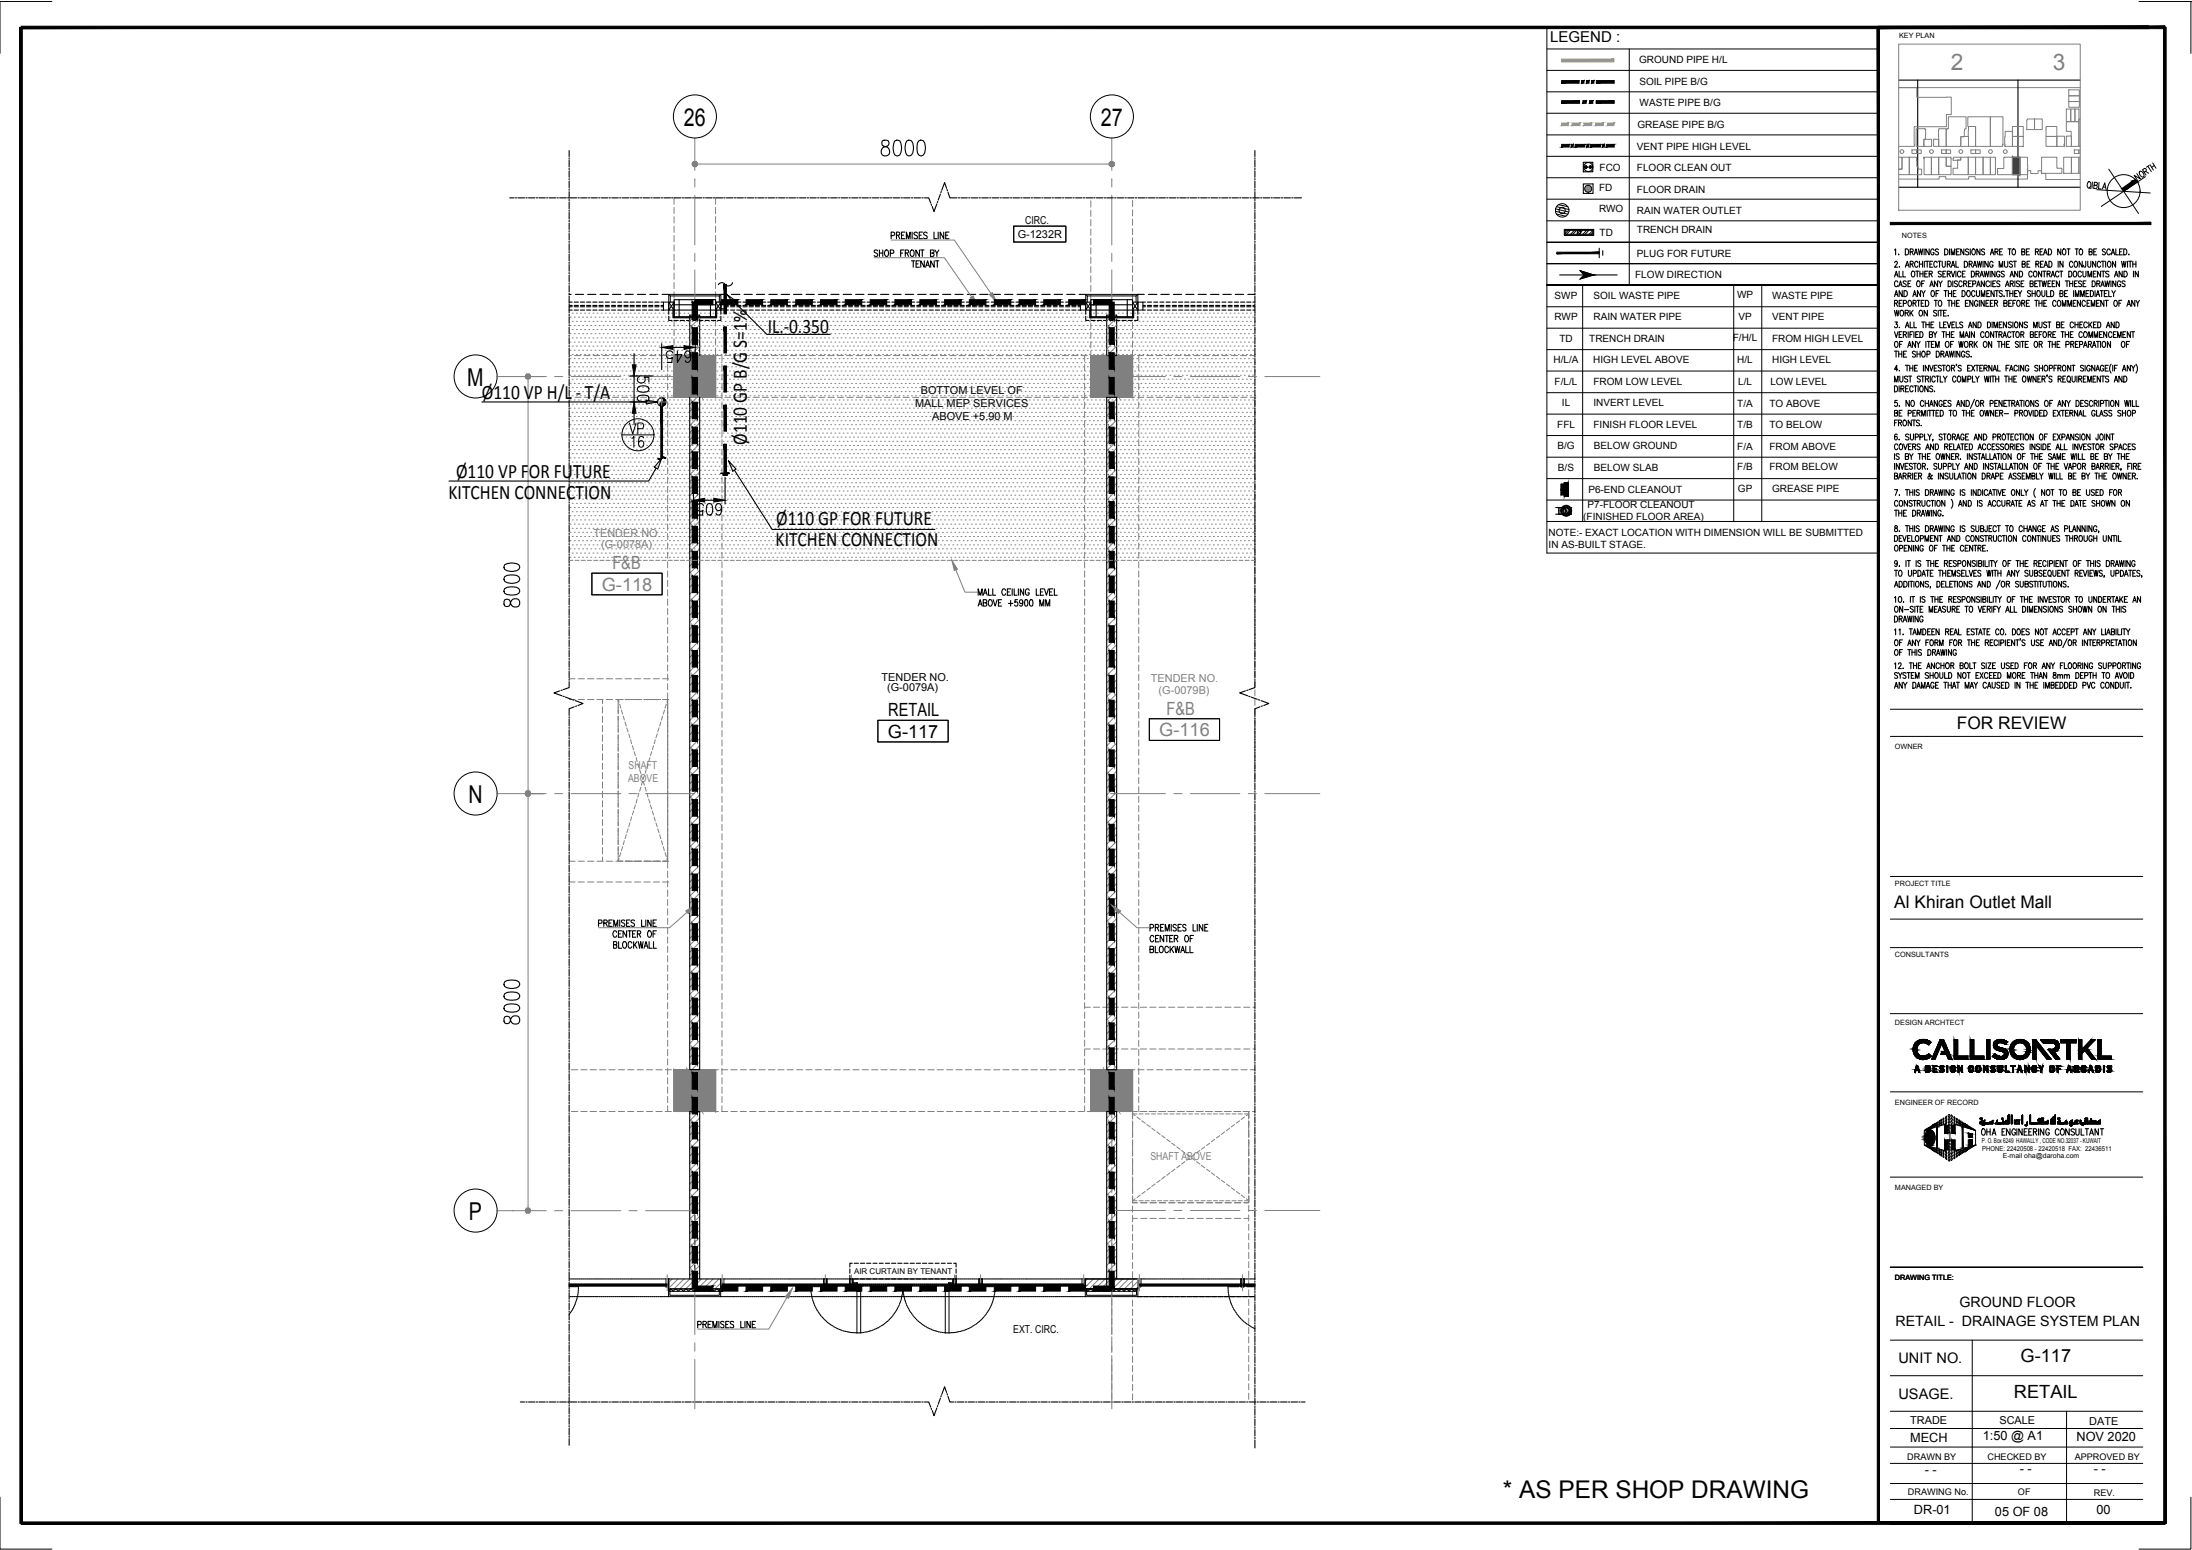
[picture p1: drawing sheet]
<svg xmlns="http://www.w3.org/2000/svg" width="420mm" height="297mm" viewBox="0 0 420 297" stroke-linecap="round" stroke-linejoin="round" font-family="sans-serif">
<defs><g id="words">
<text font-size="5.3" x="119.6" y="84.3">VP</text>
<text font-size="4.9" x="119.9" y="86.8">16</text>
<g font-size="4.7">
<text x="131.1" y="24.1">26</text>
<text x="211" y="24.1">27</text>
<text x="89.6" y="73.9">M</text>
<text x="89.8" y="153.9">N</text>
<text x="89.9" y="233.8">P</text>
<text x="288.1" y="287.1">* AS PER SHOP DRAWING</text>
</g>
<g font-size="4.4" fill="#808080">
<text x="373.9" y="13.5">2</text>
<text x="393.5" y="13.5">3</text>
</g>
<g font-size="3.9">
<text x="147.2" y="63.8">IL.-0.350</text>
<text x="92.4" y="76.5">Ø110 VP H/L - T/A</text>
<text x="143.1" y="85.2" transform="rotate(-90 143.1 85.2)">Ø110 GP B/G S=1%</text>
<text x="86" y="95.7">KITCHEN CONNECTION</text>
<text x="87.4" y="91.5">Ø110 VP FOR FUTURE</text>
<text x="148.8" y="100.6">Ø110 GP FOR FUTURE</text>
<text x="148.7" y="104.7">KITCHEN CONNECTION</text>
</g>
<g font-size="3.5" fill="#808080">
<text x="115.4" y="113.2">G-118</text>
<text x="117.4" y="109">F&amp;B</text>
<text x="223.6" y="136.9">F&amp;B</text>
<text x="222.2" y="141">G-116</text>
</g>
<g font-size="3.5">
<text x="170.3" y="137.2">RETAIL</text>
<text x="170.2" y="141.3">G-117</text>
<text x="387.3" y="261.1">G-117</text>
<text x="386" y="267.9">RETAIL</text>
</g>
<g font-size="3.3">
<text x="375.1" y="139.6">FOR REVIEW</text>
<text x="363.1" y="174.1">Al Khiran Outlet Mall</text>
</g>
<text font-size="2.9" x="297.1" y="8.1">LEGEND :</text>
<g font-size="2.8">
<text x="363.9" y="261.3">UNIT NO.</text>
<text x="363.9" y="268.1">USAGE.</text>
</g>
<g font-size="2.7">
<text x="375.6" y="250.4">GROUND FLOOR</text>
<text x="363.3" y="254">RETAIL - DRAINAGE SYSTEM PLAN</text>
</g>
<g font-size="2.4">
<text x="380.1" y="276">1:50 @ A1</text>
<text x="366.1" y="276.4">MECH</text>
<text x="398" y="276.2">NOV 2020</text>
<text x="368.9" y="282.4">- -</text>
<text x="387.1" y="282.3">- -</text>
<text x="401.3" y="282.3">- -</text>
<text x="366.9" y="290.2">DR-01</text>
<text x="382.4" y="290.6">05 OF 08</text>
<text x="401.8" y="290.2">00</text>
</g>
<g font-size="2.1">
<text x="195.1" y="45.6">G-1232R</text>
<text x="196.5" y="43">CIRC.</text>
<text x="175.4" y="77.9">MALL MEP SERVICES</text>
<text x="176.5" y="75.4">BOTTOM LEVEL OF</text>
<text x="178.7" y="80.5">ABOVE +5.90 M</text>
<text x="169" y="130.5">TENDER NO.</text>
<text x="170.1" y="132.5">(G-0079A)</text>
<text x="194.2" y="255.5">EXT. CIRC.</text>
<text x="366.1" y="273">TRADE</text>
<text x="383.2" y="273">SCALE</text>
<text x="400.5" y="273">DATE</text>
</g>
<g font-size="2.1" fill="#808080">
<text x="113.7" y="102.9">TENDER NO.</text>
<text x="115.2" y="105.1">(G-0078A)</text>
<text x="220.6" y="130.8">TENDER NO.</text>
<text x="222.1" y="133">(G-0079B)</text>
<text x="120.4" y="149.9">ABOVE</text>
<text x="120.5" y="147.4">SHAFT</text>
<text x="220.5" y="222.3">SHAFT ABOVE</text>
</g>
<g font-size="1.9">
<text x="314.2" y="12.1">GROUND PIPE H/L</text>
<text x="314.2" y="16.2">SOIL PIPE B/G</text>
<text x="314.3" y="20.3">WASTE PIPE B/G</text>
<text x="313.8" y="28.7">VENT PIPE HIGH LEVEL</text>
<text x="313.9" y="24.6">GREASE PIPE B/G</text>
<text x="306.6" y="32.8">FCO</text>
<text x="313.8" y="32.8">FLOOR CLEAN OUT</text>
<text x="306.5" y="36.6">FD</text>
<text x="306.5" y="40.7">RWO</text>
<text x="313.8" y="36.9">FLOOR DRAIN</text>
<text x="313.8" y="41">RAIN WATER OUTLET</text>
<text x="306.6" y="45.2">TD</text>
<text x="313.8" y="44.7">TRENCH DRAIN</text>
<text x="313.4" y="53.2">FLOW DIRECTION</text>
<text x="313.8" y="49.3">PLUG FOR FUTURE</text>
<text x="298" y="57.3">SWP</text>
<text x="305.4" y="57.3">SOIL WASTE PIPE</text>
<text x="333" y="57.1">WP</text>
<text x="339.7" y="57.3">WASTE PIPE</text>
<text x="297.9" y="61.4">RWP</text>
<text x="298.9" y="65.6">TD</text>
<text x="304.6" y="65.6">TRENCH DRAIN</text>
<text x="305.4" y="61.4">RAIN WATER PIPE</text>
<text x="332.1" y="65.4">F/H/L</text>
<text x="333.2" y="61.3">VP</text>
<text x="339.7" y="65.5">FROM HIGH LEVEL</text>
<text x="339.7" y="61.4">VENT PIPE</text>
<text x="297.8" y="69.5">H/L/A</text>
<text x="305.4" y="69.6">HIGH LEVEL ABOVE</text>
<text x="333" y="69.5">H/L</text>
<text x="339.7" y="69.6">HIGH LEVEL</text>
<text x="298" y="73.8">F/L/L</text>
<text x="299.4" y="77.9">IL</text>
<text x="305.4" y="77.9">INVERT LEVEL</text>
<text x="305.4" y="73.8">FROM LOW LEVEL</text>
<text x="333.2" y="73.8">L/L</text>
<text x="339.3" y="73.7">LOW LEVEL</text>
<text x="298.5" y="82">FFL</text>
<text x="305.4" y="82">FINISH FLOOR LEVEL</text>
<text x="333" y="82.1">T/B</text>
<text x="333" y="78">T/A</text>
<text x="339.2" y="82.1">TO BELOW</text>
<text x="339.2" y="78">TO ABOVE</text>
<text x="298.5" y="86.1">B/G</text>
<text x="305.5" y="86.1">BELOW GROUND</text>
<text x="333" y="86.2">F/A</text>
<text x="339.2" y="86.2">FROM ABOVE</text>
<text x="298.6" y="90.2">B/S</text>
<text x="304.5" y="94.5">P6-END CLEANOUT</text>
<text x="305.5" y="90.2">BELOW SLAB</text>
<text x="333" y="90.1">F/B</text>
<text x="333.1" y="94.2">GP</text>
<text x="339.2" y="90.1">FROM BELOW</text>
<text x="339.7" y="94.3">GREASE PIPE</text>
<text x="303.5" y="99.7">(FINISHED FLOOR AREA)</text>
<text x="304.3" y="97.4">P7-FLOOR CLEANOUT</text>
<text x="296.8" y="102.8">NOTE:- EXACT LOCATION WITH DIMENSION WILL BE SUBMITTED</text>
<text x="296.8" y="105.1">IN AS-BUILT STAGE.</text>
</g>
<g font-size="1.7">
<text x="365.6" y="279.8">DRAWN BY</text>
<text x="381" y="279.8">CHECKED BY</text>
<text x="397.7" y="279.8">APPROVED BY</text>
<text x="365.7" y="286.5">DRAWING No.</text>
<text x="386.8" y="286.5">OF</text>
<text x="401.4" y="286.6">REV.</text>
</g>
<text font-size="1.5" x="163.7" y="244.1">AIR CURTAIN BY TENANT</text>
<g font-size="1.4">
<text x="364" y="7.4">KEY PLAN</text>
<text x="364.5" y="45.6">NOTES</text>
<text x="363.2" y="143.5">OWNER</text>
<text x="363.2" y="169.7">PROJECT TITLE</text>
<text x="363.2" y="183.3">CONSULTANTS</text>
<text x="363.2" y="196.4">DESIGN ARCHTECT</text>
<text x="363.2" y="211.7">ENGINEER OF RECORD</text>
<text x="363.2" y="228.1">MANAGED BY</text>
<text x="363.2" y="245.3">DRAWING TITLE:</text>
</g>
<g font-size="1.3">
<text x="379.9" y="219.1">P. O. Box 6249 HAWALLY , CODE NO.32037 - KUWAIT</text>
<text x="379.9" y="220.6">PHONE: 22420508 - 22420518 FAX: 22436511</text>
<text x="383.9" y="221.9">E-mail oha@daroha.com</text>
</g>
</g></defs>
<!-- layer: A-HIDDEN -->
<g fill="none" stroke="#808080" stroke-width=".19">
<path d="M109.3 60.8h.1M109.3 62.4h.1M109.3 64h.1M109.3 65.6h.1M109.3 67.1h.1M109.3 68.7h.1M109.3 70.3h.1M109.3 71.9h.1M109.3 73.5h.1M109.3 75h.1M109.3 76.7h.1M109.3 78.2h.1"/>
<path d="M109.3 79.8h.1M109.7 60h.1M109.7 61.6h.1M109.7 63.1h.1M109.7 64.8h.1M109.7 66.3h.1M109.7 67.9h.1M109.7 69.5h.1M109.7 71.1h.1M109.7 72.7h.1M109.7 74.3h.1M109.7 75.8h.1"/>
<path d="M109.7 77.5h.1M109.7 79h.1M110.1 60.8h.1M110.1 62.4h.1M110.1 64h.1M110.1 65.6h.1M110.1 67.1h.1M110.1 68.7h.1M110.1 70.3h.1M110.1 71.9h.1M110.1 73.5h.1M110.1 75h.1"/>
<path d="M110.1 76.7h.1M110.1 78.2h.1M110.1 79.8h.1M110.5 60h.1M110.5 61.6h.1M110.5 63.1h.1M110.5 64.8h.1M110.5 66.3h.1M110.5 67.9h.1M110.5 69.5h.1M110.5 71.1h.1M110.5 72.7h.1"/>
<path d="M110.5 74.3h.1M110.5 75.8h.1M110.5 77.5h.1M110.5 79h.1M110.9 60.8h.1M110.9 62.4h.1M110.9 64h.1M110.9 65.6h.1M110.9 67.1h.1M110.9 68.7h.1M110.9 70.3h.1M110.9 71.9h.1"/>
<path d="M110.9 73.5h.1M110.9 75h.1M110.9 76.7h.1M110.9 78.2h.1M110.9 79.8h.1M111.3 60h.1M111.3 61.6h.1M111.3 63.1h.1M111.3 64.8h.1M111.3 66.3h.1M111.3 67.9h.1M111.3 69.5h.1"/>
<path d="M111.3 71.1h.1M111.3 72.7h.1M111.3 74.3h.1M111.3 75.8h.1M111.3 77.5h.1M111.3 79h.1M111.7 60.8h.1M111.7 62.4h.1M111.7 64h.1M111.7 65.6h.1M111.7 67.1h.1M111.7 68.7h.1"/>
<path d="M111.7 70.3h.1M111.7 71.9h.1M111.7 73.5h.1M111.7 75h.1M111.7 76.7h.1M111.7 78.2h.1M111.7 79.8h.1M112.1 60h.1M112.1 61.6h.1M112.1 63.1h.1M112.1 64.8h.1M112.1 66.3h.1"/>
<path d="M112.1 67.9h.1M112.1 69.5h.1M112.1 71.1h.1M112.1 72.7h.1M112.1 74.3h.1M112.1 75.8h.1M112.1 77.5h.1M112.1 79h.1M112.4 60.8h.1M112.4 62.4h.1M112.4 64h.1M112.4 65.6h.1"/>
<path d="M112.4 67.1h.1M112.4 68.7h.1M112.4 70.3h.1M112.4 71.9h.1M112.4 73.5h.1M112.4 75h.1M112.4 76.7h.1M112.4 78.2h.1M112.4 79.8h.1M112.9 60h.1M112.9 61.6h.1M112.9 63.1h.1"/>
<path d="M112.9 64.8h.1M112.9 66.3h.1M112.9 67.9h.1M112.9 69.5h.1M112.9 71.1h.1M112.9 72.7h.1M112.9 74.3h.1M112.9 75.8h.1M112.9 77.5h.1M112.9 79h.1M113.2 60.8h.1M113.2 62.4h.1"/>
<path d="M113.2 64h.1M113.2 65.6h.1M113.2 67.1h.1M113.2 68.7h.1M113.2 70.3h.1M113.2 71.9h.1M113.2 73.5h.1M113.2 75h.1M113.2 76.7h.1M113.2 78.2h.1M113.2 79.8h.1M113.7 60h.1"/>
<path d="M113.7 61.6h.1M113.7 63.1h.1M113.7 64.8h.1M113.7 66.3h.1M113.7 67.9h.1M113.7 69.5h.1M113.7 71.1h.1M113.7 72.7h.1M113.7 74.3h.1M113.7 75.8h.1M113.7 77.5h.1M113.7 79h.1"/>
<path d="M114 60.8h.1M114 62.4h.1M114 64h.1M114 65.6h.1M114 67.1h.1M114 68.7h.1M114 70.3h.1M114 71.9h.1M114 73.5h.1M114 75h.1M114 76.7h.1M114 78.2h.1"/>
<path d="M114 79.8h.1M114.4 60h.1M114.4 61.6h.1M114.4 63.1h.1M114.4 64.8h.1M114.4 66.3h.1M114.4 67.9h.1M114.4 69.5h.1M114.4 71.1h.1M114.4 72.7h.1M114.4 74.3h.1M114.4 75.8h.1"/>
<path d="M114.4 77.5h.1M114.4 79h.1M114.9 60.8h.1M114.9 62.4h.1M114.9 64h.1M114.9 65.6h.1M114.9 67.1h.1M114.9 68.7h.1M114.9 70.3h.1M114.9 71.9h.1M114.9 73.5h.1M114.9 75h.1"/>
<path d="M114.9 76.7h.1M114.9 78.2h.1M114.9 79.8h.1M115.2 60h.1M115.2 61.6h.1M115.2 63.1h.1M115.2 64.8h.1M115.2 66.3h.1M115.2 67.9h.1M115.2 69.5h.1M115.2 71.1h.1M115.2 72.7h.1"/>
<path d="M115.2 74.3h.1M115.2 75.8h.1M115.2 77.5h.1M115.2 79h.1M115.6 60.8h.1M115.6 62.4h.1M115.6 64h.1M115.6 65.6h.1M115.6 67.1h.1M115.6 68.7h.1M115.6 70.3h.1M115.6 71.9h.1"/>
<path d="M115.6 73.5h.1M115.6 75h.1M115.6 76.7h.1M115.6 78.2h.1M115.6 79.8h.1M116 60h.1M116 61.6h.1M116 63.1h.1M116 64.8h.1M116 66.3h.1M116 67.9h.1M116 69.5h.1"/>
<path d="M116 71.1h.1M116 72.7h.1M116 74.3h.1M116 75.8h.1M116 77.5h.1M116 79h.1M116.4 60.8h.1M116.4 62.4h.1M116.4 64h.1M116.4 65.6h.1M116.4 67.1h.1M116.4 68.7h.1"/>
<path d="M116.4 70.3h.1M116.4 71.9h.1M116.4 73.5h.1M116.4 75h.1M116.4 76.7h.1M116.4 78.2h.1M116.4 79.8h.1M116.8 60h.1M116.8 61.6h.1M116.8 63.1h.1M116.8 64.8h.1M116.8 66.3h.1"/>
<path d="M116.8 67.9h.1M116.8 69.5h.1M116.8 71.1h.1M116.8 72.7h.1M116.8 74.3h.1M116.8 75.8h.1M116.8 77.5h.1M116.8 79h.1M117.2 60.8h.1M117.2 62.4h.1M117.2 64h.1M117.2 65.6h.1"/>
<path d="M117.2 67.1h.1M117.2 68.7h.1M117.2 70.3h.1M117.2 71.9h.1M117.2 73.5h.1M117.2 75h.1M117.2 76.7h.1M117.2 78.2h.1M117.2 79.8h.1M117.6 60h.1M117.6 61.6h.1M117.6 63.1h.1"/>
<path d="M117.6 64.8h.1M117.6 66.3h.1M117.6 67.9h.1M117.6 69.5h.1M117.6 71.1h.1M117.6 72.7h.1M117.6 74.3h.1M117.6 75.8h.1M117.6 77.5h.1M117.6 79h.1M118 60.8h.1M118 62.4h.1"/>
<path d="M118 64h.1M118 65.6h.1M118 67.1h.1M118 68.7h.1M118 70.3h.1M118 71.9h.1M118 73.5h.1M118 75h.1M118 76.7h.1M118 78.2h.1M118.4 60h.1M118.4 61.6h.1"/>
<path d="M118.4 63.1h.1M118.4 64.8h.1M118.4 66.3h.1M118.4 67.9h.1M118.4 69.5h.1M118.4 71.1h.1M118.4 72.7h.1M118.4 74.3h.1M118.4 75.8h.1M118.4 77.5h.1M118.8 60.8h.1M118.8 62.4h.1"/>
<path d="M118.8 64h.1M118.8 65.6h.1M118.8 67.1h.1M118.8 68.7h.1M118.8 70.3h.1M118.8 71.9h.1M118.8 73.5h.1M118.8 75h.1M118.8 76.7h.1M118.8 78.2h.1M119.2 60h.1M119.2 61.6h.1"/>
<path d="M119.2 63.1h.1M119.2 64.8h.1M119.2 66.3h.1M119.2 67.9h.1M119.2 69.5h.1M119.2 71.1h.1M119.2 72.7h.1M119.2 74.3h.1M119.2 75.8h.1M119.2 77.5h.1M119.6 60.8h.1M119.6 62.4h.1"/>
<path d="M119.6 64h.1M119.6 65.6h.1M119.6 67.1h.1M119.6 68.7h.1M119.6 70.3h.1M119.6 71.9h.1M119.6 73.5h.1M119.6 75h.1M119.6 76.7h.1M119.6 78.2h.1M120 60h.1M120 61.6h.1"/>
<path d="M120 63.1h.1M120 64.8h.1M120 66.3h.1M120 67.9h.1M120 69.5h.1M120 71.1h.1M120 72.7h.1M120 74.3h.1M120 75.8h.1M120 77.5h.1M120.4 60.8h.1M120.4 62.4h.1"/>
<path d="M120.4 64h.1M120.4 65.6h.1M120.4 67.1h.1M120.4 68.7h.1M120.4 70.3h.1M120.4 71.9h.1M120.4 73.5h.1M120.4 75h.1M120.4 76.7h.1M120.4 78.2h.1M120.8 60h.1M120.8 61.6h.1"/>
<path d="M120.8 63.1h.1M120.8 64.8h.1M120.8 66.3h.1M120.8 67.9h.1M120.8 69.5h.1M120.8 71.1h.1M120.8 72.7h.1M120.8 74.3h.1M120.8 75.8h.1M120.8 77.5h.1M121.2 60.8h.1M121.2 62.4h.1"/>
<path d="M121.2 64h.1M121.2 65.6h.1M121.2 67.1h.1M121.2 68.7h.1M121.2 70.3h.1M121.2 71.9h.1M121.2 73.5h.1M121.2 75h.1M121.2 76.7h.1M121.2 78.2h.1M121.6 60h.1M121.6 61.6h.1"/>
<path d="M121.6 63.1h.1M121.6 64.8h.1M121.6 66.3h.1M121.6 67.9h.1M121.6 69.5h.1M121.6 71.1h.1M121.6 72.7h.1M121.6 74.3h.1M121.6 75.8h.1M121.6 77.5h.1M122 60.8h.1M122 62.4h.1"/>
<path d="M122 64h.1M122 65.6h.1M122 67.1h.1M122 68.7h.1M122 70.3h.1M122 71.9h.1M122 73.5h.1M122 75h.1M122 76.7h.1M122 78.2h.1M122.4 60h.1M122.4 61.6h.1"/>
<path d="M122.4 63.1h.1M122.4 64.8h.1M122.4 66.3h.1M122.4 67.9h.1M122.4 69.5h.1M122.4 71.1h.1M122.4 72.7h.1M122.4 74.3h.1M122.4 75.8h.1M122.4 77.5h.1M122.8 60.8h.1M122.8 62.4h.1"/>
<path d="M122.8 64h.1M122.8 65.6h.1M122.8 67.1h.1M122.8 68.7h.1M122.8 70.3h.1M122.8 71.9h.1M122.8 73.5h.1M122.8 75h.1M122.8 76.7h.1M122.8 78.2h.1M123.1 60h.1M123.1 61.6h.1"/>
<path d="M123.1 63.1h.1M123.1 64.8h.1M123.1 66.3h.1M123.1 67.9h.1M123.1 69.5h.1M123.1 71.1h.1M123.1 72.7h.1M123.1 74.3h.1M123.1 75.8h.1M123.1 77.5h.1M123.6 60.8h.1M123.6 62.4h.1"/>
<path d="M123.6 64h.1M123.6 65.6h.1M123.6 67.1h.1M123.6 68.7h.1M123.6 70.3h.1M123.6 71.9h.1M123.6 73.5h.1M123.6 75h.1M123.6 76.7h.1M123.6 78.2h.1M124 60h.1M124 61.6h.1"/>
<path d="M124 63.1h.1M124 64.8h.1M124 66.3h.1M124 67.9h.1M124 69.5h.1M124 71.1h.1M124 72.7h.1M124 74.3h.1M124 75.8h.1M124 77.5h.1M124.3 60.8h.1M124.3 62.4h.1"/>
<path d="M124.3 64h.1M124.3 65.6h.1M124.3 67.1h.1M124.3 68.7h.1M124.3 70.3h.1M124.3 71.9h.1M124.3 73.5h.1M124.3 75h.1M124.3 76.7h.1M124.3 78.2h.1M124.8 60h.1M124.8 61.6h.1"/>
<path d="M124.8 63.1h.1M124.8 64.8h.1M124.8 66.3h.1M124.8 67.9h.1M124.8 69.5h.1M124.8 71.1h.1M124.8 72.7h.1M124.8 74.3h.1M124.8 75.8h.1M124.8 77.5h.1M125.1 60.8h.1M125.1 62.4h.1"/>
<path d="M125.1 64h.1M125.1 65.6h.1M125.1 67.1h.1M125.1 68.7h.1M125.1 70.3h.1M125.1 71.9h.1M125.1 73.5h.1M125.1 75h.1M125.1 76.7h.1M125.1 78.2h.1M125.5 60h.1M125.5 61.6h.1"/>
<path d="M125.5 63.1h.1M125.5 64.8h.1M125.5 66.3h.1M125.5 67.9h.1M125.5 69.5h.1M125.5 71.1h.1M125.5 72.7h.1M125.5 74.3h.1M125.5 75.8h.1M125.5 77.5h.1M125.9 60.8h.1M125.9 62.4h.1"/>
<path d="M125.9 64h.1M125.9 65.6h.1M125.9 67.1h.1M125.9 68.7h.1M125.9 70.3h.1M125.9 71.9h.1M125.9 73.5h.1M125.9 75h.1M125.9 76.7h.1M125.9 78.2h.1M126.3 60h.1M126.3 61.6h.1"/>
<path d="M126.3 63.1h.1M126.3 64.8h.1M126.3 66.3h.1M126.3 67.9h.1M126.3 69.5h.1M126.3 71.1h.1M126.3 72.7h.1M126.3 74.3h.1M126.3 75.8h.1M126.3 77.5h.1M126.3 79h.1M126.7 60.8h.1"/>
<path d="M126.7 62.4h.1M126.7 64h.1M126.7 65.6h.1M126.7 67.1h.1M126.7 68.7h.1M126.7 70.3h.1M126.7 71.9h.1M126.7 73.5h.1M126.7 75h.1M126.7 76.7h.1M126.7 78.2h.1M126.7 79.8h.1"/>
<path d="M127.1 60h.1M127.1 61.6h.1M127.1 63.1h.1M127.1 64.8h.1M127.1 66.3h.1M127.1 67.9h.1M127.1 69.5h.1M127.1 71.1h.1M127.1 72.7h.1M127.1 74.3h.1M127.1 75.8h.1M127.1 77.5h.1"/>
<path d="M127.1 79h.1M127.5 60.8h.1M127.5 62.4h.1M127.5 64h.1M127.5 65.6h.1M127.5 67.1h.1M127.5 68.7h.1M127.5 70.3h.1M127.5 71.9h.1M127.5 73.5h.1M127.5 75h.1M127.5 76.7h.1"/>
<path d="M127.5 78.2h.1M127.5 79.8h.1M127.9 60h.1M127.9 61.6h.1M127.9 63.1h.1M127.9 64.8h.1M127.9 66.3h.1M127.9 67.9h.1M127.9 69.5h.1M127.9 71.1h.1M127.9 72.7h.1M127.9 74.3h.1"/>
<path d="M127.9 75.8h.1M127.9 77.5h.1M127.9 79h.1M128.3 60.8h.1M128.3 62.4h.1M128.3 64h.1M128.3 65.6h.1M128.3 67.1h.1M128.3 68.7h.1M128.3 70.3h.1M128.3 71.9h.1M128.3 73.5h.1"/>
<path d="M128.3 75h.1M128.3 76.7h.1M128.3 78.2h.1M128.3 79.8h.1M128.7 60h.1M128.7 61.6h.1M128.7 63.1h.1M128.7 64.8h.1M128.7 66.3h.1M128.7 67.9h.1M128.7 69.5h.1M128.7 71.1h.1"/>
<path d="M128.7 72.7h.1M128.7 74.3h.1M128.7 75.8h.1M128.7 77.5h.1M128.7 79h.1M129.1 60.8h.1M129.1 62.4h.1M129.1 64h.1M129.1 65.6h.1M129.1 67.1h.1M129.1 68.7h.1M129.1 70.3h.1"/>
<path d="M129.1 71.9h.1M129.1 73.5h.1M129.1 75h.1M129.1 76.7h.1M129.1 78.2h.1M129.1 79.8h.1M129.5 60h.1M129.5 61.6h.1M129.5 63.1h.1M129.5 64.8h.1M129.5 66.3h.1M129.5 67.9h.1"/>
<path d="M129.5 69.5h.1M129.5 71.1h.1M129.5 72.7h.1M129.5 74.3h.1M129.5 75.8h.1M129.5 77.5h.1M129.5 79h.1M129.9 60.8h.1M129.9 62.4h.1M129.9 64h.1M129.9 65.6h.1M129.9 67.1h.1"/>
<path d="M129.9 68.7h.1M129.9 70.3h.1M129.9 71.9h.1M129.9 73.5h.1M129.9 75h.1M129.9 76.7h.1M129.9 78.2h.1M129.9 79.8h.1M130.3 60h.1M130.3 61.6h.1M130.3 63.1h.1M130.3 64.8h.1"/>
<path d="M130.3 66.3h.1M130.3 67.9h.1M130.3 69.5h.1M130.3 71.1h.1M130.3 72.7h.1M130.3 74.3h.1M130.3 75.8h.1M130.3 77.5h.1M130.3 79h.1M130.7 60.8h.1M130.7 62.4h.1M130.7 64h.1"/>
<path d="M130.7 65.6h.1M130.7 67.1h.1M130.7 68.7h.1M130.7 70.3h.1M130.7 71.9h.1M130.7 73.5h.1M130.7 75h.1M130.7 76.7h.1M130.7 78.2h.1M130.7 79.8h.1M131.1 60h.1M131.1 61.6h.1"/>
<path d="M131.1 63.1h.1M131.1 64.8h.1M131.1 66.3h.1M131.1 67.9h.1M131.1 69.5h.1M131.1 71.1h.1M131.1 72.7h.1M131.1 74.3h.1M131.1 75.8h.1M131.1 77.5h.1M131.1 79h.1M131.5 60.8h.1"/>
<path d="M131.5 62.4h.1M131.5 64h.1M131.5 65.6h.1M131.5 67.1h.1M131.5 68.7h.1M131.5 70.3h.1M131.5 71.9h.1M131.5 73.5h.1M131.5 75h.1M131.5 76.7h.1M131.5 78.2h.1M131.5 79.8h.1"/>
<path d="M131.9 60h.1M131.9 61.6h.1M131.9 63.1h.1M131.9 64.8h.1M131.9 66.3h.1M131.9 67.9h.1M131.9 69.5h.1M131.9 71.1h.1M131.9 72.7h.1M131.9 74.3h.1M131.9 75.8h.1M131.9 77.5h.1"/>
<path d="M131.9 79h.1M132.3 60.8h.1M132.3 62.4h.1M132.3 64h.1M132.3 65.6h.1M132.3 67.1h.1M132.3 68.7h.1M132.3 70.3h.1M132.3 71.9h.1M132.3 73.5h.1M132.3 75h.1M132.3 76.7h.1"/>
<path d="M132.3 78.2h.1M132.3 79.8h.1M132.7 60h.1M132.7 61.6h.1M132.7 63.1h.1M132.7 64.8h.1M132.7 66.3h.1M132.7 67.9h.1M132.7 69.5h.1M132.7 71.1h.1M132.7 72.7h.1M132.7 74.3h.1"/>
<path d="M132.7 75.8h.1M132.7 77.5h.1M132.7 79h.1M133.1 60.8h.1M133.1 62.4h.1M133.1 64h.1M133.1 65.6h.1M133.1 67.1h.1M133.1 68.7h.1M133.1 70.3h.1M133.1 71.9h.1M133.1 73.5h.1"/>
<path d="M133.1 75h.1M133.1 76.7h.1M133.1 78.2h.1M133.1 79.8h.1M133.5 60h.1M133.5 61.6h.1M133.5 63.1h.1M133.5 64.8h.1M133.5 66.3h.1M133.5 67.9h.1M133.5 69.5h.1M133.5 71.1h.1"/>
<path d="M133.5 72.7h.1M133.5 74.3h.1M133.5 75.8h.1M133.5 77.5h.1M133.5 79h.1M133.9 60.8h.1M133.9 62.4h.1M133.9 64h.1M133.9 65.6h.1M133.9 67.1h.1M133.9 68.7h.1M133.9 70.3h.1"/>
<path d="M133.9 71.9h.1M133.9 73.5h.1M133.9 75h.1M133.9 76.7h.1M133.9 78.2h.1M133.9 79.8h.1M134.2 60h.1M134.2 61.6h.1M134.2 63.1h.1M134.2 64.8h.1M134.2 66.3h.1M134.2 67.9h.1"/>
<path d="M134.2 69.5h.1M134.2 71.1h.1M134.2 72.7h.1M134.2 74.3h.1M134.2 75.8h.1M134.2 77.5h.1M134.2 79h.1M134.7 60.8h.1M134.7 62.4h.1M134.7 64h.1M134.7 65.6h.1M134.7 67.1h.1"/>
<path d="M134.7 68.7h.1M134.7 70.3h.1M134.7 71.9h.1M134.7 73.5h.1M134.7 75h.1M134.7 76.7h.1M134.7 78.2h.1M134.7 79.8h.1M135 60h.1M135 61.6h.1M135 63.1h.1M135 64.8h.1"/>
<path d="M135 66.3h.1M135 67.9h.1M135 69.5h.1M135 71.1h.1M135 72.7h.1M135 74.3h.1M135 75.8h.1M135 77.5h.1M135 79h.1M135.5 60.8h.1M135.5 62.4h.1M135.5 64h.1"/>
<path d="M135.5 65.6h.1M135.5 67.1h.1M135.5 68.7h.1M135.5 70.3h.1M135.5 71.9h.1M135.5 73.5h.1M135.5 75h.1M135.5 76.7h.1M135.5 78.2h.1M135.5 79.8h.1M135.8 60h.1M135.8 61.6h.1"/>
<path d="M135.8 63.1h.1M135.8 64.8h.1M135.8 66.3h.1M135.8 67.9h.1M135.8 69.5h.1M135.8 71.1h.1M135.8 72.7h.1M135.8 74.3h.1M135.8 75.8h.1M135.8 77.5h.1M135.8 79h.1M136.2 60.8h.1"/>
<path d="M136.2 62.4h.1M136.2 64h.1M136.2 65.6h.1M136.2 67.1h.1M136.2 68.7h.1M136.2 70.3h.1M136.2 71.9h.1M136.2 73.5h.1M136.2 75h.1M136.2 76.7h.1M136.2 78.2h.1M136.2 79.8h.1"/>
<path d="M136.7 60h.1M136.7 61.6h.1M136.7 63.1h.1M136.7 64.8h.1M136.7 66.3h.1M136.7 67.9h.1M136.7 69.5h.1M136.7 71.1h.1M136.7 72.7h.1M136.7 74.3h.1M136.7 75.8h.1M136.7 77.5h.1"/>
<path d="M136.7 79h.1M137 60.8h.1M137 62.4h.1M137 64h.1M137 65.6h.1M137 67.1h.1M137 68.7h.1M137 70.3h.1M137 71.9h.1M137 73.5h.1M137 75h.1M137 76.7h.1"/>
<path d="M137 78.2h.1M137 79.8h.1M137.4 60h.1M137.4 61.6h.1M137.4 63.1h.1M137.4 64.8h.1M137.4 66.3h.1M137.4 67.9h.1M137.4 69.5h.1M137.4 71.1h.1M137.4 72.7h.1M137.4 74.3h.1"/>
<path d="M137.4 75.8h.1M137.4 77.5h.1M137.4 79h.1M137.8 60.8h.1M137.8 62.4h.1M137.8 64h.1M137.8 65.6h.1M137.8 67.1h.1M137.8 68.7h.1M137.8 70.3h.1M137.8 71.9h.1M137.8 73.5h.1"/>
<path d="M137.8 75h.1M137.8 76.7h.1M137.8 78.2h.1M137.8 79.8h.1M138.2 60h.1M138.2 61.6h.1M138.2 63.1h.1M138.2 64.8h.1M138.2 66.3h.1M138.2 67.9h.1M138.2 69.5h.1M138.2 71.1h.1"/>
<path d="M138.2 72.7h.1M138.2 74.3h.1M138.2 75.8h.1M138.2 77.5h.1M138.2 79h.1M138.6 60.8h.1M138.6 62.4h.1M138.6 64h.1M138.6 65.6h.1M138.6 67.1h.1M138.6 68.7h.1M138.6 70.3h.1"/>
<path d="M138.6 71.9h.1M138.6 73.5h.1M138.6 75h.1M138.6 76.7h.1M138.6 78.2h.1M138.6 79.8h.1M139 60h.1M139 61.6h.1M139 63.1h.1M139 64.8h.1M139 66.3h.1M139 67.9h.1"/>
<path d="M139 69.5h.1M139 71.1h.1M139 72.7h.1M139 74.3h.1M139 75.8h.1M139 77.5h.1M139 79h.1M139.4 60.8h.1M139.4 62.4h.1M139.4 64h.1M139.4 65.6h.1M139.4 67.1h.1"/>
<path d="M139.4 68.7h.1M139.4 70.3h.1M139.4 71.9h.1M139.4 73.5h.1M139.4 75h.1M139.4 76.7h.1M139.4 78.2h.1M139.4 79.8h.1M139.8 60h.1M139.8 61.6h.1M139.8 63.1h.1M139.8 64.8h.1"/>
<path d="M139.8 66.3h.1M139.8 67.9h.1M139.8 69.5h.1M139.8 71.1h.1M139.8 72.7h.1M139.8 74.3h.1M139.8 75.8h.1M139.8 77.5h.1M139.8 79h.1M140.2 60.8h.1M140.2 62.4h.1M140.2 64h.1"/>
<path d="M140.2 65.6h.1M140.2 67.1h.1M140.2 68.7h.1M140.2 70.3h.1M140.2 71.9h.1M140.2 73.5h.1M140.2 75h.1M140.2 76.7h.1M140.2 78.2h.1M140.2 79.8h.1M140.6 60h.1M140.6 61.6h.1"/>
<path d="M140.6 63.1h.1M140.6 64.8h.1M140.6 66.3h.1M140.6 67.9h.1M140.6 69.5h.1M140.6 71.1h.1M140.6 72.7h.1M140.6 74.3h.1M140.6 75.8h.1M140.6 77.5h.1M140.6 79h.1M141 60.8h.1"/>
<path d="M141 62.4h.1M141 64h.1M141 65.6h.1M141 67.1h.1M141 68.7h.1M141 70.3h.1M141 71.9h.1M141 73.5h.1M141 75h.1M141 76.7h.1M141 78.2h.1M141 79.8h.1"/>
<path d="M141.4 60h.1M141.4 61.6h.1M141.4 63.1h.1M141.4 64.8h.1M141.4 66.3h.1M141.4 67.9h.1M141.4 69.5h.1M141.4 71.1h.1M141.4 72.7h.1M141.4 74.3h.1M141.4 75.8h.1M141.4 77.5h.1"/>
<path d="M141.4 79h.1M141.8 60.8h.1M141.8 62.4h.1M141.8 64h.1M141.8 65.6h.1M141.8 67.1h.1M141.8 68.7h.1M141.8 70.3h.1M141.8 71.9h.1M141.8 73.5h.1M141.8 75h.1M141.8 76.7h.1"/>
<path d="M141.8 78.2h.1M141.8 79.8h.1M142.2 60h.1M142.2 61.6h.1M142.2 63.1h.1M142.2 64.8h.1M142.2 66.3h.1M142.2 67.9h.1M142.2 69.5h.1M142.2 71.1h.1M142.2 72.7h.1M142.2 74.3h.1"/>
<path d="M142.2 75.8h.1M142.2 77.5h.1M142.2 79h.1M142.6 60.8h.1M142.6 62.4h.1M142.6 64h.1M142.6 65.6h.1M142.6 67.1h.1M142.6 68.7h.1M142.6 70.3h.1M142.6 71.9h.1M142.6 73.5h.1"/>
<path d="M142.6 75h.1M142.6 76.7h.1M142.6 78.2h.1M142.6 79.8h.1M143 60h.1M143 61.6h.1M143 63.1h.1M143 64.8h.1M143 66.3h.1M143 67.9h.1M143 69.5h.1M143 71.1h.1"/>
<path d="M143 72.7h.1M143 74.3h.1M143 75.8h.1M143 77.5h.1M143 79h.1M143.4 60.8h.1M143.4 62.4h.1M143.4 64h.1M143.4 65.6h.1M143.4 67.1h.1M143.4 68.7h.1M143.4 70.3h.1"/>
<path d="M143.4 71.9h.1M143.4 73.5h.1M143.4 75h.1M143.4 76.7h.1M143.4 78.2h.1M143.4 79.8h.1M143.8 60h.1M143.8 61.6h.1M143.8 63.1h.1M143.8 64.8h.1M143.8 66.3h.1M143.8 67.9h.1"/>
<path d="M143.8 69.5h.1M143.8 71.1h.1M143.8 72.7h.1M143.8 74.3h.1M143.8 75.8h.1M143.8 77.5h.1M143.8 79h.1M144.2 60.8h.1M144.2 62.4h.1M144.2 64h.1M144.2 65.6h.1M144.2 67.1h.1"/>
<path d="M144.2 68.7h.1M144.2 70.3h.1M144.2 71.9h.1M144.2 73.5h.1M144.2 75h.1M144.2 76.7h.1M144.2 78.2h.1M144.2 79.8h.1M144.6 60h.1M144.6 61.6h.1M144.6 63.1h.1M144.6 64.8h.1"/>
<path d="M144.6 66.3h.1M144.6 67.9h.1M144.6 69.5h.1M144.6 71.1h.1M144.6 72.7h.1M144.6 74.3h.1M144.6 75.8h.1M144.6 77.5h.1M144.6 79h.1M144.9 60.8h.1M144.9 62.4h.1M144.9 64h.1"/>
<path d="M144.9 65.6h.1M144.9 67.1h.1M144.9 68.7h.1M144.9 70.3h.1M144.9 71.9h.1M144.9 73.5h.1M144.9 75h.1M144.9 76.7h.1M144.9 78.2h.1M144.9 79.8h.1M145.4 60h.1M145.4 61.6h.1"/>
<path d="M145.4 63.1h.1M145.4 64.8h.1M145.4 66.3h.1M145.4 67.9h.1M145.4 69.5h.1M145.4 71.1h.1M145.4 72.7h.1M145.4 74.3h.1M145.4 75.8h.1M145.4 77.5h.1M145.4 79h.1M145.8 60.8h.1"/>
<path d="M145.8 62.4h.1M145.8 64h.1M145.8 65.6h.1M145.8 67.1h.1M145.8 68.7h.1M145.8 70.3h.1M145.8 71.9h.1M145.8 73.5h.1M145.8 75h.1M145.8 76.7h.1M145.8 78.2h.1M145.8 79.8h.1"/>
<path d="M146.1 60h.1M146.1 61.6h.1M146.1 63.1h.1M146.1 64.8h.1M146.1 66.3h.1M146.1 67.9h.1M146.1 69.5h.1M146.1 71.1h.1M146.1 72.7h.1M146.1 74.3h.1M146.1 75.8h.1M146.1 77.5h.1"/>
<path d="M146.1 79h.1M146.6 60.8h.1M146.6 62.4h.1M146.6 64h.1M146.6 65.6h.1M146.6 67.1h.1M146.6 68.7h.1M146.6 70.3h.1M146.6 71.9h.1M146.6 73.5h.1M146.6 75h.1M146.6 76.7h.1"/>
<path d="M146.6 78.2h.1M146.6 79.8h.1M146.9 60h.1M146.9 61.6h.1M146.9 63.1h.1M146.9 64.8h.1M146.9 66.3h.1M146.9 67.9h.1M146.9 69.5h.1M146.9 71.1h.1M146.9 72.7h.1M146.9 74.3h.1"/>
<path d="M146.9 75.8h.1M146.9 77.5h.1M146.9 79h.1M147.3 60.8h.1M147.3 62.4h.1M147.3 64h.1M147.3 65.6h.1M147.3 67.1h.1M147.3 68.7h.1M147.3 70.3h.1M147.3 71.9h.1M147.3 73.5h.1"/>
<path d="M147.3 75h.1M147.3 76.7h.1M147.3 78.2h.1M147.3 79.8h.1M147.7 60h.1M147.7 61.6h.1M147.7 63.1h.1M147.7 64.8h.1M147.7 66.3h.1M147.7 67.9h.1M147.7 69.5h.1M147.7 71.1h.1"/>
<path d="M147.7 72.7h.1M147.7 74.3h.1M147.7 75.8h.1M147.7 77.5h.1M147.7 79h.1M148.1 60.8h.1M148.1 62.4h.1M148.1 64h.1M148.1 65.6h.1M148.1 67.1h.1M148.1 68.7h.1M148.1 70.3h.1"/>
<path d="M148.1 71.9h.1M148.1 73.5h.1M148.1 75h.1M148.1 76.7h.1M148.1 78.2h.1M148.1 79.8h.1M148.5 60h.1M148.5 61.6h.1M148.5 63.1h.1M148.5 64.8h.1M148.5 66.3h.1M148.5 67.9h.1"/>
<path d="M148.5 69.5h.1M148.5 71.1h.1M148.5 72.7h.1M148.5 74.3h.1M148.5 75.8h.1M148.5 77.5h.1M148.5 79h.1M148.9 60.8h.1M148.9 62.4h.1M148.9 64h.1M148.9 65.6h.1M148.9 67.1h.1"/>
<path d="M148.9 68.7h.1M148.9 70.3h.1M148.9 71.9h.1M148.9 73.5h.1M148.9 75h.1M148.9 76.7h.1M148.9 78.2h.1M148.9 79.8h.1M149.3 60h.1M149.3 61.6h.1M149.3 63.1h.1M149.3 64.8h.1"/>
<path d="M149.3 66.3h.1M149.3 67.9h.1M149.3 69.5h.1M149.3 71.1h.1M149.3 72.7h.1M149.3 74.3h.1M149.3 75.8h.1M149.3 77.5h.1M149.3 79h.1M149.7 60.8h.1M149.7 62.4h.1M149.7 64h.1"/>
<path d="M149.7 65.6h.1M149.7 67.1h.1M149.7 68.7h.1M149.7 70.3h.1M149.7 71.9h.1M149.7 73.5h.1M149.7 75h.1M149.7 76.7h.1M149.7 78.2h.1M149.7 79.8h.1M150.1 60h.1M150.1 61.6h.1"/>
<path d="M150.1 63.1h.1M150.1 64.8h.1M150.1 66.3h.1M150.1 67.9h.1M150.1 69.5h.1M150.1 71.1h.1M150.1 72.7h.1M150.1 74.3h.1M150.1 75.8h.1M150.1 77.5h.1M150.1 79h.1M150.5 60.8h.1"/>
<path d="M150.5 62.4h.1M150.5 64h.1M150.5 65.6h.1M150.5 67.1h.1M150.5 68.7h.1M150.5 70.3h.1M150.5 71.9h.1M150.5 73.5h.1M150.5 75h.1M150.5 76.7h.1M150.5 78.2h.1M150.5 79.8h.1"/>
<path d="M150.9 60h.1M150.9 61.6h.1M150.9 63.1h.1M150.9 64.8h.1M150.9 66.3h.1M150.9 67.9h.1M150.9 69.5h.1M150.9 71.1h.1M150.9 72.7h.1M150.9 74.3h.1M150.9 75.8h.1M150.9 77.5h.1"/>
<path d="M150.9 79h.1M151.3 60.8h.1M151.3 62.4h.1M151.3 64h.1M151.3 65.6h.1M151.3 67.1h.1M151.3 68.7h.1M151.3 70.3h.1M151.3 71.9h.1M151.3 73.5h.1M151.3 75h.1M151.3 76.7h.1"/>
<path d="M151.3 78.2h.1M151.3 79.8h.1M151.7 60h.1M151.7 61.6h.1M151.7 63.1h.1M151.7 64.8h.1M151.7 66.3h.1M151.7 67.9h.1M151.7 69.5h.1M151.7 71.1h.1M151.7 72.7h.1M151.7 74.3h.1"/>
<path d="M151.7 75.8h.1M151.7 77.5h.1M151.7 79h.1M152.1 60.8h.1M152.1 62.4h.1M152.1 64h.1M152.1 65.6h.1M152.1 67.1h.1M152.1 68.7h.1M152.1 70.3h.1M152.1 71.9h.1M152.1 73.5h.1"/>
<path d="M152.1 75h.1M152.1 76.7h.1M152.1 78.2h.1M152.1 79.8h.1M152.5 60h.1M152.5 61.6h.1M152.5 63.1h.1M152.5 64.8h.1M152.5 66.3h.1M152.5 67.9h.1M152.5 69.5h.1M152.5 71.1h.1"/>
<path d="M152.5 72.7h.1M152.5 74.3h.1M152.5 75.8h.1M152.5 77.5h.1M152.5 79h.1M152.9 60.8h.1M152.9 62.4h.1M152.9 64h.1M152.9 65.6h.1M152.9 67.1h.1M152.9 68.7h.1M152.9 70.3h.1"/>
<path d="M152.9 71.9h.1M152.9 73.5h.1M152.9 75h.1M152.9 76.7h.1M152.9 78.2h.1M152.9 79.8h.1M153.3 60h.1M153.3 61.6h.1M153.3 63.1h.1M153.3 64.8h.1M153.3 66.3h.1M153.3 67.9h.1"/>
<path d="M153.3 69.5h.1M153.3 71.1h.1M153.3 72.7h.1M153.3 74.3h.1M153.3 75.8h.1M153.3 77.5h.1M153.3 79h.1M153.7 60.8h.1M153.7 62.4h.1M153.7 64h.1M153.7 65.6h.1M153.7 67.1h.1"/>
<path d="M153.7 68.7h.1M153.7 70.3h.1M153.7 71.9h.1M153.7 73.5h.1M153.7 75h.1M153.7 76.7h.1M153.7 78.2h.1M153.7 79.8h.1M154.1 60h.1M154.1 61.6h.1M154.1 63.1h.1M154.1 64.8h.1"/>
<path d="M154.1 66.3h.1M154.1 67.9h.1M154.1 69.5h.1M154.1 71.1h.1M154.1 72.7h.1M154.1 74.3h.1M154.1 75.8h.1M154.1 77.5h.1M154.1 79h.1M154.5 60.8h.1M154.5 62.4h.1M154.5 64h.1"/>
<path d="M154.5 65.6h.1M154.5 67.1h.1M154.5 68.7h.1M154.5 70.3h.1M154.5 71.9h.1M154.5 73.5h.1M154.5 75h.1M154.5 76.7h.1M154.5 78.2h.1M154.5 79.8h.1M154.9 60h.1M154.9 61.6h.1"/>
<path d="M154.9 63.1h.1M154.9 64.8h.1M154.9 66.3h.1M154.9 67.9h.1M154.9 69.5h.1M154.9 71.1h.1M154.9 72.7h.1M154.9 74.3h.1M154.9 75.8h.1M154.9 77.5h.1M154.9 79h.1M155.3 60.8h.1"/>
<path d="M155.3 62.4h.1M155.3 64h.1M155.3 65.6h.1M155.3 67.1h.1M155.3 68.7h.1M155.3 70.3h.1M155.3 71.9h.1M155.3 73.5h.1M155.3 75h.1M155.3 76.7h.1M155.3 78.2h.1M155.3 79.8h.1"/>
<path d="M155.7 60h.1M155.7 61.6h.1M155.7 63.1h.1M155.7 64.8h.1M155.7 66.3h.1M155.7 67.9h.1M155.7 69.5h.1M155.7 71.1h.1M155.7 72.7h.1M155.7 74.3h.1M155.7 75.8h.1M155.7 77.5h.1"/>
<path d="M155.7 79h.1M156.1 60.8h.1M156.1 62.4h.1M156.1 64h.1M156.1 65.6h.1M156.1 67.1h.1M156.1 68.7h.1M156.1 70.3h.1M156.1 71.9h.1M156.1 73.5h.1M156.1 75h.1M156.1 76.7h.1"/>
<path d="M156.1 78.2h.1M156.1 79.8h.1M156.5 60h.1M156.5 61.6h.1M156.5 63.1h.1M156.5 64.8h.1M156.5 66.3h.1M156.5 67.9h.1M156.5 69.5h.1M156.5 71.1h.1M156.5 72.7h.1M156.5 74.3h.1"/>
<path d="M156.5 75.8h.1M156.5 77.5h.1M156.5 79h.1M156.8 60.8h.1M156.8 62.4h.1M156.8 64h.1M156.8 65.6h.1M156.8 67.1h.1M156.8 68.7h.1M156.8 70.3h.1M156.8 71.9h.1M156.8 73.5h.1"/>
<path d="M156.8 75h.1M156.8 76.7h.1M156.8 78.2h.1M156.8 79.8h.1M157.3 60h.1M157.3 61.6h.1M157.3 63.1h.1M157.3 64.8h.1M157.3 66.3h.1M157.3 67.9h.1M157.3 69.5h.1M157.3 71.1h.1"/>
<path d="M157.3 72.7h.1M157.3 74.3h.1M157.3 75.8h.1M157.3 77.5h.1M157.3 79h.1M157.6 60.8h.1M157.6 62.4h.1M157.6 64h.1M157.6 65.6h.1M157.6 67.1h.1M157.6 68.7h.1M157.6 70.3h.1"/>
<path d="M157.6 71.9h.1M157.6 73.5h.1M157.6 75h.1M157.6 76.7h.1M157.6 78.2h.1M157.6 79.8h.1M158 60h.1M158 61.6h.1M158 63.1h.1M158 64.8h.1M158 66.3h.1M158 67.9h.1"/>
<path d="M158 69.5h.1M158 71.1h.1M158 72.7h.1M158 74.3h.1M158 75.8h.1M158 77.5h.1M158 79h.1M158.5 60.8h.1M158.5 62.4h.1M158.5 64h.1M158.5 65.6h.1M158.5 67.1h.1"/>
<path d="M158.5 68.7h.1M158.5 70.3h.1M158.5 71.9h.1M158.5 73.5h.1M158.5 75h.1M158.5 76.7h.1M158.5 78.2h.1M158.5 79.8h.1M158.8 60h.1M158.8 61.6h.1M158.8 63.1h.1M158.8 64.8h.1"/>
<path d="M158.8 66.3h.1M158.8 67.9h.1M158.8 69.5h.1M158.8 71.1h.1M158.8 72.7h.1M158.8 74.3h.1M158.8 75.8h.1M158.8 77.5h.1M158.8 79h.1M159.2 60.8h.1M159.2 62.4h.1M159.2 64h.1"/>
<path d="M159.2 65.6h.1M159.2 67.1h.1M159.2 68.7h.1M159.2 70.3h.1M159.2 71.9h.1M159.2 73.5h.1M159.2 75h.1M159.2 76.7h.1M159.2 78.2h.1M159.2 79.8h.1M159.6 60h.1M159.6 61.6h.1"/>
<path d="M159.6 63.1h.1M159.6 64.8h.1M159.6 66.3h.1M159.6 67.9h.1M159.6 69.5h.1M159.6 71.1h.1M159.6 72.7h.1M159.6 74.3h.1M159.6 75.8h.1M159.6 77.5h.1M159.6 79h.1M160 60.8h.1"/>
<path d="M160 62.4h.1M160 64h.1M160 65.6h.1M160 67.1h.1M160 68.7h.1M160 70.3h.1M160 71.9h.1M160 73.5h.1M160 75h.1M160 76.7h.1M160 78.2h.1M160 79.8h.1"/>
<path d="M160.4 60h.1M160.4 61.6h.1M160.4 63.1h.1M160.4 64.8h.1M160.4 66.3h.1M160.4 67.9h.1M160.4 69.5h.1M160.4 71.1h.1M160.4 72.7h.1M160.4 74.3h.1M160.4 75.8h.1M160.4 77.5h.1"/>
<path d="M160.4 79h.1M160.8 60.8h.1M160.8 62.4h.1M160.8 64h.1M160.8 65.6h.1M160.8 67.1h.1M160.8 68.7h.1M160.8 70.3h.1M160.8 71.9h.1M160.8 73.5h.1M160.8 75h.1M160.8 76.7h.1"/>
<path d="M160.8 78.2h.1M160.8 79.8h.1M161.2 60h.1M161.2 61.6h.1M161.2 63.1h.1M161.2 64.8h.1M161.2 66.3h.1M161.2 67.9h.1M161.2 69.5h.1M161.2 71.1h.1M161.2 72.7h.1M161.2 74.3h.1"/>
<path d="M161.2 75.8h.1M161.2 77.5h.1M161.2 79h.1M161.6 60.8h.1M161.6 62.4h.1M161.6 64h.1M161.6 65.6h.1M161.6 67.1h.1M161.6 68.7h.1M161.6 70.3h.1M161.6 71.9h.1M161.6 73.5h.1"/>
<path d="M161.6 75h.1M161.6 76.7h.1M161.6 78.2h.1M161.6 79.8h.1M162 60h.1M162 61.6h.1M162 63.1h.1M162 64.8h.1M162 66.3h.1M162 67.9h.1M162 69.5h.1M162 71.1h.1"/>
<path d="M162 72.7h.1M162 74.3h.1M162 75.8h.1M162 77.5h.1M162 79h.1M162.4 60.8h.1M162.4 62.4h.1M162.4 64h.1M162.4 65.6h.1M162.4 67.1h.1M162.4 68.7h.1M162.4 70.3h.1"/>
<path d="M162.4 71.9h.1M162.4 73.5h.1M162.4 75h.1M162.4 76.7h.1M162.4 78.2h.1M162.4 79.8h.1M162.8 60h.1M162.8 61.6h.1M162.8 63.1h.1M162.8 64.8h.1M162.8 66.3h.1M162.8 67.9h.1"/>
<path d="M162.8 69.5h.1M162.8 71.1h.1M162.8 72.7h.1M162.8 74.3h.1M162.8 75.8h.1M162.8 77.5h.1M162.8 79h.1M163.2 60.8h.1M163.2 62.4h.1M163.2 64h.1M163.2 65.6h.1M163.2 67.1h.1"/>
<path d="M163.2 68.7h.1M163.2 70.3h.1M163.2 71.9h.1M163.2 73.5h.1M163.2 75h.1M163.2 76.7h.1M163.2 78.2h.1M163.2 79.8h.1M163.6 60h.1M163.6 61.6h.1M163.6 63.1h.1M163.6 64.8h.1"/>
<path d="M163.6 66.3h.1M163.6 67.9h.1M163.6 69.5h.1M163.6 71.1h.1M163.6 72.7h.1M163.6 74.3h.1M163.6 75.8h.1M163.6 77.5h.1M163.6 79h.1M164 60.8h.1M164 62.4h.1M164 64h.1"/>
<path d="M164 65.6h.1M164 67.1h.1M164 68.7h.1M164 70.3h.1M164 71.9h.1M164 73.5h.1M164 75h.1M164 76.7h.1M164 78.2h.1M164 79.8h.1M164.4 60h.1M164.4 61.6h.1"/>
<path d="M164.4 63.1h.1M164.4 64.8h.1M164.4 66.3h.1M164.4 67.9h.1M164.4 69.5h.1M164.4 71.1h.1M164.4 72.7h.1M164.4 74.3h.1M164.4 75.8h.1M164.4 77.5h.1M164.4 79h.1M164.8 60.8h.1"/>
<path d="M164.8 62.4h.1M164.8 64h.1M164.8 65.6h.1M164.8 67.1h.1M164.8 68.7h.1M164.8 70.3h.1M164.8 71.9h.1M164.8 73.5h.1M164.8 75h.1M164.8 76.7h.1M164.8 78.2h.1M164.8 79.8h.1"/>
<path d="M165.2 60h.1M165.2 61.6h.1M165.2 63.1h.1M165.2 64.8h.1M165.2 66.3h.1M165.2 67.9h.1M165.2 69.5h.1M165.2 71.1h.1M165.2 72.7h.1M165.2 74.3h.1M165.2 75.8h.1M165.2 77.5h.1"/>
<path d="M165.2 79h.1M165.6 60.8h.1M165.6 62.4h.1M165.6 64h.1M165.6 65.6h.1M165.6 67.1h.1M165.6 68.7h.1M165.6 70.3h.1M165.6 71.9h.1M165.6 73.5h.1M165.6 75h.1M165.6 76.7h.1"/>
<path d="M165.6 78.2h.1M165.6 79.8h.1M166 60h.1M166 61.6h.1M166 63.1h.1M166 64.8h.1M166 66.3h.1M166 67.9h.1M166 69.5h.1M166 71.1h.1M166 72.7h.1M166 74.3h.1"/>
<path d="M166 75.8h.1M166 77.5h.1M166 79h.1M166.4 60.8h.1M166.4 62.4h.1M166.4 64h.1M166.4 65.6h.1M166.4 67.1h.1M166.4 68.7h.1M166.4 70.3h.1M166.4 71.9h.1M166.4 73.5h.1"/>
<path d="M166.4 75h.1M166.4 76.7h.1M166.4 78.2h.1M166.4 79.8h.1M166.8 60h.1M166.8 61.6h.1M166.8 63.1h.1M166.8 64.8h.1M166.8 66.3h.1M166.8 67.9h.1M166.8 69.5h.1M166.8 71.1h.1"/>
<path d="M166.8 72.7h.1M166.8 74.3h.1M166.8 75.8h.1M166.8 77.5h.1M166.8 79h.1M167.2 60.8h.1M167.2 62.4h.1M167.2 64h.1M167.2 65.6h.1M167.2 67.1h.1M167.2 68.7h.1M167.2 70.3h.1"/>
<path d="M167.2 71.9h.1M167.2 73.5h.1M167.2 75h.1M167.2 76.7h.1M167.2 78.2h.1M167.2 79.8h.1M167.6 60h.1M167.6 61.6h.1M167.6 63.1h.1M167.6 64.8h.1M167.6 66.3h.1M167.6 67.9h.1"/>
<path d="M167.6 69.5h.1M167.6 71.1h.1M167.6 72.7h.1M167.6 74.3h.1M167.6 75.8h.1M167.6 77.5h.1M167.6 79h.1M167.9 60.8h.1M167.9 62.4h.1M167.9 64h.1M167.9 65.6h.1M167.9 67.1h.1"/>
<path d="M167.9 68.7h.1M167.9 70.3h.1M167.9 71.9h.1M167.9 73.5h.1M167.9 75h.1M167.9 76.7h.1M167.9 78.2h.1M167.9 79.8h.1M168.4 60h.1M168.4 61.6h.1M168.4 63.1h.1M168.4 64.8h.1"/>
<path d="M168.4 66.3h.1M168.4 67.9h.1M168.4 69.5h.1M168.4 71.1h.1M168.4 72.7h.1M168.4 74.3h.1M168.4 75.8h.1M168.4 77.5h.1M168.4 79h.1M168.7 60.8h.1M168.7 62.4h.1M168.7 64h.1"/>
<path d="M168.7 65.6h.1M168.7 67.1h.1M168.7 68.7h.1M168.7 70.3h.1M168.7 71.9h.1M168.7 73.5h.1M168.7 75h.1M168.7 76.7h.1M168.7 78.2h.1M168.7 79.8h.1M169.2 60h.1M169.2 61.6h.1"/>
<path d="M169.2 63.1h.1M169.2 64.8h.1M169.2 66.3h.1M169.2 67.9h.1M169.2 69.5h.1M169.2 71.1h.1M169.2 72.7h.1M169.2 74.3h.1M169.2 75.8h.1M169.2 77.5h.1M169.2 79h.1M169.5 60.8h.1"/>
<path d="M169.5 62.4h.1M169.5 64h.1M169.5 65.6h.1M169.5 67.1h.1M169.5 68.7h.1M169.5 70.3h.1M169.5 71.9h.1M169.5 73.5h.1M169.5 75h.1M169.5 76.7h.1M169.5 78.2h.1M169.5 79.8h.1"/>
<path d="M169.9 60h.1M169.9 61.6h.1M169.9 63.1h.1M169.9 64.8h.1M169.9 66.3h.1M169.9 67.9h.1M169.9 69.5h.1M169.9 71.1h.1M169.9 72.7h.1M169.9 74.3h.1M169.9 75.8h.1M169.9 77.5h.1"/>
<path d="M169.9 79h.1M170.3 60.8h.1M170.3 62.4h.1M170.3 64h.1M170.3 65.6h.1M170.3 67.1h.1M170.3 68.7h.1M170.3 70.3h.1M170.3 71.9h.1M170.3 73.5h.1M170.3 75h.1M170.3 76.7h.1"/>
<path d="M170.3 78.2h.1M170.3 79.8h.1M170.7 60h.1M170.7 61.6h.1M170.7 63.1h.1M170.7 64.8h.1M170.7 66.3h.1M170.7 67.9h.1M170.7 69.5h.1M170.7 71.1h.1M170.7 72.7h.1M170.7 74.3h.1"/>
<path d="M170.7 75.8h.1M170.7 77.5h.1M170.7 79h.1M171.1 60.8h.1M171.1 62.4h.1M171.1 64h.1M171.1 65.6h.1M171.1 67.1h.1M171.1 68.7h.1M171.1 70.3h.1M171.1 71.9h.1M171.1 73.5h.1"/>
<path d="M171.1 75h.1M171.1 76.7h.1M171.1 78.2h.1M171.1 79.8h.1M171.5 60h.1M171.5 61.6h.1M171.5 63.1h.1M171.5 64.8h.1M171.5 66.3h.1M171.5 67.9h.1M171.5 69.5h.1M171.5 71.1h.1"/>
<path d="M171.5 72.7h.1M171.5 74.3h.1M171.5 75.8h.1M171.5 77.5h.1M171.5 79h.1M171.9 60.8h.1M171.9 62.4h.1M171.9 64h.1M171.9 65.6h.1M171.9 67.1h.1M171.9 68.7h.1M171.9 70.3h.1"/>
<path d="M171.9 71.9h.1M171.9 73.5h.1M171.9 75h.1M171.9 76.7h.1M171.9 78.2h.1M171.9 79.8h.1M172.3 60h.1M172.3 61.6h.1M172.3 63.1h.1M172.3 64.8h.1M172.3 66.3h.1M172.3 67.9h.1"/>
<path d="M172.3 69.5h.1M172.3 71.1h.1M172.3 72.7h.1M172.3 74.3h.1M172.3 75.8h.1M172.3 77.5h.1M172.3 79h.1M172.7 60.8h.1M172.7 62.4h.1M172.7 64h.1M172.7 65.6h.1M172.7 67.1h.1"/>
<path d="M172.7 68.7h.1M172.7 70.3h.1M172.7 71.9h.1M172.7 73.5h.1M172.7 75h.1M172.7 76.7h.1M172.7 78.2h.1M172.7 79.8h.1M173.1 60h.1M173.1 61.6h.1M173.1 63.1h.1M173.1 64.8h.1"/>
<path d="M173.1 66.3h.1M173.1 67.9h.1M173.1 69.5h.1M173.1 71.1h.1M173.1 72.7h.1M173.1 74.3h.1M173.1 75.8h.1M173.1 77.5h.1M173.1 79h.1M173.5 60.8h.1M173.5 62.4h.1M173.5 64h.1"/>
<path d="M173.5 65.6h.1M173.5 67.1h.1M173.5 68.7h.1M173.5 70.3h.1M173.5 71.9h.1M173.5 73.5h.1M173.5 75h.1M173.5 76.7h.1M173.5 78.2h.1M173.5 79.8h.1M173.9 60h.1M173.9 61.6h.1"/>
<path d="M173.9 63.1h.1M173.9 64.8h.1M173.9 66.3h.1M173.9 67.9h.1M173.9 69.5h.1M173.9 71.1h.1M173.9 72.7h.1M173.9 74.3h.1M173.9 75.8h.1M173.9 77.5h.1M173.9 79h.1M174.3 60.8h.1"/>
<path d="M174.3 62.4h.1M174.3 64h.1M174.3 65.6h.1M174.3 67.1h.1M174.3 68.7h.1M174.3 70.3h.1M174.3 71.9h.1M174.3 73.5h.1M174.3 75h.1M174.3 76.7h.1M174.3 78.2h.1M174.3 79.8h.1"/>
<path d="M174.7 60h.1M174.7 61.6h.1M174.7 63.1h.1M174.7 64.8h.1M174.7 66.3h.1M174.7 67.9h.1M174.7 69.5h.1M174.7 71.1h.1M174.7 72.7h.1M174.7 74.3h.1M174.7 75.8h.1M174.7 77.5h.1"/>
<path d="M174.7 79h.1M175.1 60.8h.1M175.1 62.4h.1M175.1 64h.1M175.1 65.6h.1M175.1 67.1h.1M175.1 68.7h.1M175.1 70.3h.1M175.1 71.9h.1M175.1 73.5h.1M175.1 75h.1M175.1 76.7h.1"/>
<path d="M175.1 78.2h.1M175.1 79.8h.1M175.5 60h.1M175.5 61.6h.1M175.5 63.1h.1M175.5 64.8h.1M175.5 66.3h.1M175.5 67.9h.1M175.5 69.5h.1M175.5 71.1h.1M175.5 72.7h.1M175.5 74.3h.1"/>
<path d="M175.5 75.8h.1M175.5 77.5h.1M175.5 79h.1M175.9 60.8h.1M175.9 62.4h.1M175.9 64h.1M175.9 65.6h.1M175.9 67.1h.1M175.9 68.7h.1M175.9 70.3h.1M175.9 71.9h.1M175.9 73.5h.1"/>
<path d="M175.9 75h.1M175.9 76.7h.1M175.9 78.2h.1M175.9 79.8h.1M176.3 60h.1M176.3 61.6h.1M176.3 63.1h.1M176.3 64.8h.1M176.3 66.3h.1M176.3 67.9h.1M176.3 69.5h.1M176.3 71.1h.1"/>
<path d="M176.3 72.7h.1M176.3 74.3h.1M176.3 75.8h.1M176.3 77.5h.1M176.3 79h.1M176.7 60.8h.1M176.7 62.4h.1M176.7 64h.1M176.7 65.6h.1M176.7 67.1h.1M176.7 68.7h.1M176.7 70.3h.1"/>
<path d="M176.7 71.9h.1M176.7 73.5h.1M176.7 75h.1M176.7 76.7h.1M176.7 78.2h.1M176.7 79.8h.1M177.1 60h.1M177.1 61.6h.1M177.1 63.1h.1M177.1 64.8h.1M177.1 66.3h.1M177.1 67.9h.1"/>
<path d="M177.1 69.5h.1M177.1 71.1h.1M177.1 72.7h.1M177.1 74.3h.1M177.1 75.8h.1M177.1 77.5h.1M177.1 79h.1M177.5 60.8h.1M177.5 62.4h.1M177.5 64h.1M177.5 65.6h.1M177.5 67.1h.1"/>
<path d="M177.5 68.7h.1M177.5 70.3h.1M177.5 71.9h.1M177.5 73.5h.1M177.5 75h.1M177.5 76.7h.1M177.5 78.2h.1M177.5 79.8h.1M177.9 60h.1M177.9 61.6h.1M177.9 63.1h.1M177.9 64.8h.1"/>
<path d="M177.9 66.3h.1M177.9 67.9h.1M177.9 69.5h.1M177.9 71.1h.1M177.9 72.7h.1M177.9 74.3h.1M177.9 75.8h.1M177.9 77.5h.1M177.9 79h.1M178.3 60.8h.1M178.3 62.4h.1M178.3 64h.1"/>
<path d="M178.3 65.6h.1M178.3 67.1h.1M178.3 68.7h.1M178.3 70.3h.1M178.3 71.9h.1M178.3 73.5h.1M178.3 75h.1M178.3 76.7h.1M178.3 78.2h.1M178.3 79.8h.1M178.6 60h.1M178.6 61.6h.1"/>
<path d="M178.6 63.1h.1M178.6 64.8h.1M178.6 66.3h.1M178.6 67.9h.1M178.6 69.5h.1M178.6 71.1h.1M178.6 72.7h.1M178.6 74.3h.1M178.6 75.8h.1M178.6 77.5h.1M178.6 79h.1M179.1 60.8h.1"/>
<path d="M179.1 62.4h.1M179.1 64h.1M179.1 65.6h.1M179.1 67.1h.1M179.1 68.7h.1M179.1 70.3h.1M179.1 71.9h.1M179.1 73.5h.1M179.1 75h.1M179.1 76.7h.1M179.1 78.2h.1M179.1 79.8h.1"/>
<path d="M179.5 60h.1M179.5 61.6h.1M179.5 63.1h.1M179.5 64.8h.1M179.5 66.3h.1M179.5 67.9h.1M179.5 69.5h.1M179.5 71.1h.1M179.5 72.7h.1M179.5 74.3h.1M179.5 75.8h.1M179.5 77.5h.1"/>
<path d="M179.5 79h.1M179.8 60.8h.1M179.8 62.4h.1M179.8 64h.1M179.8 65.6h.1M179.8 67.1h.1M179.8 68.7h.1M179.8 70.3h.1M179.8 71.9h.1M179.8 73.5h.1M179.8 75h.1M179.8 76.7h.1"/>
<path d="M179.8 78.2h.1M179.8 79.8h.1M180.3 60h.1M180.3 61.6h.1M180.3 63.1h.1M180.3 64.8h.1M180.3 66.3h.1M180.3 67.9h.1M180.3 69.5h.1M180.3 71.1h.1M180.3 72.7h.1M180.3 74.3h.1"/>
<path d="M180.3 75.8h.1M180.3 77.5h.1M180.3 79h.1M180.6 60.8h.1M180.6 62.4h.1M180.6 64h.1M180.6 65.6h.1M180.6 67.1h.1M180.6 68.7h.1M180.6 70.3h.1M180.6 71.9h.1M180.6 73.5h.1"/>
<path d="M180.6 75h.1M180.6 76.7h.1M180.6 78.2h.1M180.6 79.8h.1M181 60h.1M181 61.6h.1M181 63.1h.1M181 64.8h.1M181 66.3h.1M181 67.9h.1M181 69.5h.1M181 71.1h.1"/>
<path d="M181 72.7h.1M181 74.3h.1M181 75.8h.1M181 77.5h.1M181 79h.1M181.4 60.8h.1M181.4 62.4h.1M181.4 64h.1M181.4 65.6h.1M181.4 67.1h.1M181.4 68.7h.1M181.4 70.3h.1"/>
<path d="M181.4 71.9h.1M181.4 73.5h.1M181.4 75h.1M181.4 76.7h.1M181.4 78.2h.1M181.4 79.8h.1M181.8 60h.1M181.8 61.6h.1M181.8 63.1h.1M181.8 64.8h.1M181.8 66.3h.1M181.8 67.9h.1"/>
<path d="M181.8 69.5h.1M181.8 71.1h.1M181.8 72.7h.1M181.8 74.3h.1M181.8 75.8h.1M181.8 77.5h.1M181.8 79h.1M182.2 60.8h.1M182.2 62.4h.1M182.2 64h.1M182.2 65.6h.1M182.2 67.1h.1"/>
<path d="M182.2 68.7h.1M182.2 70.3h.1M182.2 71.9h.1M182.2 73.5h.1M182.2 75h.1M182.2 76.7h.1M182.2 78.2h.1M182.2 79.8h.1M182.6 60h.1M182.6 61.6h.1M182.6 63.1h.1M182.6 64.8h.1"/>
<path d="M182.6 66.3h.1M182.6 67.9h.1M182.6 69.5h.1M182.6 71.1h.1M182.6 72.7h.1M182.6 74.3h.1M182.6 75.8h.1M182.6 77.5h.1M182.6 79h.1M183 60.8h.1M183 62.4h.1M183 64h.1"/>
<path d="M183 65.6h.1M183 67.1h.1M183 68.7h.1M183 70.3h.1M183 71.9h.1M183 73.5h.1M183 75h.1M183 76.7h.1M183 78.2h.1M183 79.8h.1M183.4 60h.1M183.4 61.6h.1"/>
<path d="M183.4 63.1h.1M183.4 64.8h.1M183.4 66.3h.1M183.4 67.9h.1M183.4 69.5h.1M183.4 71.1h.1M183.4 72.7h.1M183.4 74.3h.1M183.4 75.8h.1M183.4 77.5h.1M183.4 79h.1M183.8 60.8h.1"/>
<path d="M183.8 62.4h.1M183.8 64h.1M183.8 65.6h.1M183.8 67.1h.1M183.8 68.7h.1M183.8 70.3h.1M183.8 71.9h.1M183.8 73.5h.1M183.8 75h.1M183.8 76.7h.1M183.8 78.2h.1M183.8 79.8h.1"/>
<path d="M184.2 60h.1M184.2 61.6h.1M184.2 63.1h.1M184.2 64.8h.1M184.2 66.3h.1M184.2 67.9h.1M184.2 69.5h.1M184.2 71.1h.1M184.2 72.7h.1M184.2 74.3h.1M184.2 75.8h.1M184.2 77.5h.1"/>
<path d="M184.2 79h.1M184.6 60.8h.1M184.6 62.4h.1M184.6 64h.1M184.6 65.6h.1M184.6 67.1h.1M184.6 68.7h.1M184.6 70.3h.1M184.6 71.9h.1M184.6 73.5h.1M184.6 75h.1M184.6 76.7h.1"/>
<path d="M184.6 78.2h.1M184.6 79.8h.1M185 60h.1M185 61.6h.1M185 63.1h.1M185 64.8h.1M185 66.3h.1M185 67.9h.1M185 69.5h.1M185 71.1h.1M185 72.7h.1M185 74.3h.1"/>
<path d="M185 75.8h.1M185 77.5h.1M185 79h.1M185.4 60.8h.1M185.4 62.4h.1M185.4 64h.1M185.4 65.6h.1M185.4 67.1h.1M185.4 68.7h.1M185.4 70.3h.1M185.4 71.9h.1M185.4 73.5h.1"/>
<path d="M185.4 75h.1M185.4 76.7h.1M185.4 78.2h.1M185.4 79.8h.1M185.8 60h.1M185.8 61.6h.1M185.8 63.1h.1M185.8 64.8h.1M185.8 66.3h.1M185.8 67.9h.1M185.8 69.5h.1M185.8 71.1h.1"/>
<path d="M185.8 72.7h.1M185.8 74.3h.1M185.8 75.8h.1M185.8 77.5h.1M185.8 79h.1M186.2 60.8h.1M186.2 62.4h.1M186.2 64h.1M186.2 65.6h.1M186.2 67.1h.1M186.2 68.7h.1M186.2 70.3h.1"/>
<path d="M186.2 71.9h.1M186.2 73.5h.1M186.2 75h.1M186.2 76.7h.1M186.2 78.2h.1M186.2 79.8h.1M186.6 60h.1M186.6 61.6h.1M186.6 63.1h.1M186.6 64.8h.1M186.6 66.3h.1M186.6 67.9h.1"/>
<path d="M186.6 69.5h.1M186.6 71.1h.1M186.6 72.7h.1M186.6 74.3h.1M186.6 75.8h.1M186.6 77.5h.1M186.6 79h.1M187 60.8h.1M187 62.4h.1M187 64h.1M187 65.6h.1M187 67.1h.1"/>
<path d="M187 68.7h.1M187 70.3h.1M187 71.9h.1M187 73.5h.1M187 75h.1M187 76.7h.1M187 78.2h.1M187 79.8h.1M187.4 60h.1M187.4 61.6h.1M187.4 63.1h.1M187.4 64.8h.1"/>
<path d="M187.4 66.3h.1M187.4 67.9h.1M187.4 69.5h.1M187.4 71.1h.1M187.4 72.7h.1M187.4 74.3h.1M187.4 75.8h.1M187.4 77.5h.1M187.4 79h.1M187.8 60.8h.1M187.8 62.4h.1M187.8 64h.1"/>
<path d="M187.8 65.6h.1M187.8 67.1h.1M187.8 68.7h.1M187.8 70.3h.1M187.8 71.9h.1M187.8 73.5h.1M187.8 75h.1M187.8 76.7h.1M187.8 78.2h.1M187.8 79.8h.1M188.2 60h.1M188.2 61.6h.1"/>
<path d="M188.2 63.1h.1M188.2 64.8h.1M188.2 66.3h.1M188.2 67.9h.1M188.2 69.5h.1M188.2 71.1h.1M188.2 72.7h.1M188.2 74.3h.1M188.2 75.8h.1M188.2 77.5h.1M188.2 79h.1M188.6 60.8h.1"/>
<path d="M188.6 62.4h.1M188.6 64h.1M188.6 65.6h.1M188.6 67.1h.1M188.6 68.7h.1M188.6 70.3h.1M188.6 71.9h.1M188.6 73.5h.1M188.6 75h.1M188.6 76.7h.1M188.6 78.2h.1M188.6 79.8h.1"/>
<path d="M189 60h.1M189 61.6h.1M189 63.1h.1M189 64.8h.1M189 66.3h.1M189 67.9h.1M189 69.5h.1M189 71.1h.1M189 72.7h.1M189 74.3h.1M189 75.8h.1M189 77.5h.1"/>
<path d="M189 79h.1M189.4 60.8h.1M189.4 62.4h.1M189.4 64h.1M189.4 65.6h.1M189.4 67.1h.1M189.4 68.7h.1M189.4 70.3h.1M189.4 71.9h.1M189.4 73.5h.1M189.4 75h.1M189.4 76.7h.1"/>
<path d="M189.4 78.2h.1M189.4 79.8h.1M189.7 60h.1M189.7 61.6h.1M189.7 63.1h.1M189.7 64.8h.1M189.7 66.3h.1M189.7 67.9h.1M189.7 69.5h.1M189.7 71.1h.1M189.7 72.7h.1M189.7 74.3h.1"/>
<path d="M189.7 75.8h.1M189.7 77.5h.1M189.7 79h.1M190.2 60.8h.1M190.2 62.4h.1M190.2 64h.1M190.2 65.6h.1M190.2 67.1h.1M190.2 68.7h.1M190.2 70.3h.1M190.2 71.9h.1M190.2 73.5h.1"/>
<path d="M190.2 75h.1M190.2 76.7h.1M190.2 78.2h.1M190.2 79.8h.1M190.5 60h.1M190.5 61.6h.1M190.5 63.1h.1M190.5 64.8h.1M190.5 66.3h.1M190.5 67.9h.1M190.5 69.5h.1M190.5 71.1h.1"/>
<path d="M190.5 72.7h.1M190.5 74.3h.1M190.5 75.8h.1M190.5 77.5h.1M190.5 79h.1M191 60.8h.1M191 62.4h.1M191 64h.1M191 65.6h.1M191 67.1h.1M191 68.7h.1M191 70.3h.1"/>
<path d="M191 71.9h.1M191 73.5h.1M191 75h.1M191 76.7h.1M191 78.2h.1M191 79.8h.1M191.3 60h.1M191.3 61.6h.1M191.3 63.1h.1M191.3 64.8h.1M191.3 66.3h.1M191.3 67.9h.1"/>
<path d="M191.3 69.5h.1M191.3 71.1h.1M191.3 72.7h.1M191.3 74.3h.1M191.3 75.8h.1M191.3 77.5h.1M191.3 79h.1M191.7 60.8h.1M191.7 62.4h.1M191.7 64h.1M191.7 65.6h.1M191.7 67.1h.1"/>
<path d="M191.7 68.7h.1M191.7 70.3h.1M191.7 71.9h.1M191.7 73.5h.1M191.7 75h.1M191.7 76.7h.1M191.7 78.2h.1M191.7 79.8h.1M192.2 60h.1M192.2 61.6h.1M192.2 63.1h.1M192.2 64.8h.1"/>
<path d="M192.2 66.3h.1M192.2 67.9h.1M192.2 69.5h.1M192.2 71.1h.1M192.2 72.7h.1M192.2 74.3h.1M192.2 75.8h.1M192.2 77.5h.1M192.2 79h.1M192.5 60.8h.1M192.5 62.4h.1M192.5 64h.1"/>
<path d="M192.5 65.6h.1M192.5 67.1h.1M192.5 68.7h.1M192.5 70.3h.1M192.5 71.9h.1M192.5 73.5h.1M192.5 75h.1M192.5 76.7h.1M192.5 78.2h.1M192.5 79.8h.1M192.9 60h.1M192.9 61.6h.1"/>
<path d="M192.9 63.1h.1M192.9 64.8h.1M192.9 66.3h.1M192.9 67.9h.1M192.9 69.5h.1M192.9 71.1h.1M192.9 72.7h.1M192.9 74.3h.1M192.9 75.8h.1M192.9 77.5h.1M192.9 79h.1M193.3 60.8h.1"/>
<path d="M193.3 62.4h.1M193.3 64h.1M193.3 65.6h.1M193.3 67.1h.1M193.3 68.7h.1M193.3 70.3h.1M193.3 71.9h.1M193.3 73.5h.1M193.3 75h.1M193.3 76.7h.1M193.3 78.2h.1M193.3 79.8h.1"/>
<path d="M193.7 60h.1M193.7 61.6h.1M193.7 63.1h.1M193.7 64.8h.1M193.7 66.3h.1M193.7 67.9h.1M193.7 69.5h.1M193.7 71.1h.1M193.7 72.7h.1M193.7 74.3h.1M193.7 75.8h.1M193.7 77.5h.1"/>
<path d="M193.7 79h.1M194.1 60.8h.1M194.1 62.4h.1M194.1 64h.1M194.1 65.6h.1M194.1 67.1h.1M194.1 68.7h.1M194.1 70.3h.1M194.1 71.9h.1M194.1 73.5h.1M194.1 75h.1M194.1 76.7h.1"/>
<path d="M194.1 78.2h.1M194.1 79.8h.1M194.5 60h.1M194.5 61.6h.1M194.5 63.1h.1M194.5 64.8h.1M194.5 66.3h.1M194.5 67.9h.1M194.5 69.5h.1M194.5 71.1h.1M194.5 72.7h.1M194.5 74.3h.1"/>
<path d="M194.5 75.8h.1M194.5 77.5h.1M194.5 79h.1M194.9 60.8h.1M194.9 62.4h.1M194.9 64h.1M194.9 65.6h.1M194.9 67.1h.1M194.9 68.7h.1M194.9 70.3h.1M194.9 71.9h.1M194.9 73.5h.1"/>
<path d="M194.9 75h.1M194.9 76.7h.1M194.9 78.2h.1M194.9 79.8h.1M195.3 60h.1M195.3 61.6h.1M195.3 63.1h.1M195.3 64.8h.1M195.3 66.3h.1M195.3 67.9h.1M195.3 69.5h.1M195.3 71.1h.1"/>
<path d="M195.3 72.7h.1M195.3 74.3h.1M195.3 75.8h.1M195.3 77.5h.1M195.3 79h.1M195.7 60.8h.1M195.7 62.4h.1M195.7 64h.1M195.7 65.6h.1M195.7 67.1h.1M195.7 68.7h.1M195.7 70.3h.1"/>
<path d="M195.7 71.9h.1M195.7 73.5h.1M195.7 75h.1M195.7 76.7h.1M195.7 78.2h.1M195.7 79.8h.1M196.1 60h.1M196.1 61.6h.1M196.1 63.1h.1M196.1 64.8h.1M196.1 66.3h.1M196.1 67.9h.1"/>
<path d="M196.1 69.5h.1M196.1 71.1h.1M196.1 72.7h.1M196.1 74.3h.1M196.1 75.8h.1M196.1 77.5h.1M196.1 79h.1M196.5 60.8h.1M196.5 62.4h.1M196.5 64h.1M196.5 65.6h.1M196.5 67.1h.1"/>
<path d="M196.5 68.7h.1M196.5 70.3h.1M196.5 71.9h.1M196.5 73.5h.1M196.5 75h.1M196.5 76.7h.1M196.5 78.2h.1M196.5 79.8h.1M196.9 60h.1M196.9 61.6h.1M196.9 63.1h.1M196.9 64.8h.1"/>
<path d="M196.9 66.3h.1M196.9 67.9h.1M196.9 69.5h.1M196.9 71.1h.1M196.9 72.7h.1M196.9 74.3h.1M196.9 75.8h.1M196.9 77.5h.1M196.9 79h.1M197.3 60.8h.1M197.3 62.4h.1M197.3 64h.1"/>
<path d="M197.3 65.6h.1M197.3 67.1h.1M197.3 68.7h.1M197.3 70.3h.1M197.3 71.9h.1M197.3 73.5h.1M197.3 75h.1M197.3 76.7h.1M197.3 78.2h.1M197.3 79.8h.1M197.7 60h.1M197.7 61.6h.1"/>
<path d="M197.7 63.1h.1M197.7 64.8h.1M197.7 66.3h.1M197.7 67.9h.1M197.7 69.5h.1M197.7 71.1h.1M197.7 72.7h.1M197.7 74.3h.1M197.7 75.8h.1M197.7 77.5h.1M197.7 79h.1M198.1 60.8h.1"/>
<path d="M198.1 62.4h.1M198.1 64h.1M198.1 65.6h.1M198.1 67.1h.1M198.1 68.7h.1M198.1 70.3h.1M198.1 71.9h.1M198.1 73.5h.1M198.1 75h.1M198.1 76.7h.1M198.1 78.2h.1M198.1 79.8h.1"/>
<path d="M198.5 60h.1M198.5 61.6h.1M198.5 63.1h.1M198.5 64.8h.1M198.5 66.3h.1M198.5 67.9h.1M198.5 69.5h.1M198.5 71.1h.1M198.5 72.7h.1M198.5 74.3h.1M198.5 75.8h.1M198.5 77.5h.1"/>
<path d="M198.5 79h.1M198.9 60.8h.1M198.9 62.4h.1M198.9 64h.1M198.9 65.6h.1M198.9 67.1h.1M198.9 68.7h.1M198.9 70.3h.1M198.9 71.9h.1M198.9 73.5h.1M198.9 75h.1M198.9 76.7h.1"/>
<path d="M198.9 78.2h.1M198.9 79.8h.1M199.3 60h.1M199.3 61.6h.1M199.3 63.1h.1M199.3 64.8h.1M199.3 66.3h.1M199.3 67.9h.1M199.3 69.5h.1M199.3 71.1h.1M199.3 72.7h.1M199.3 74.3h.1"/>
<path d="M199.3 75.8h.1M199.3 77.5h.1M199.3 79h.1M199.7 60.8h.1M199.7 62.4h.1M199.7 64h.1M199.7 65.6h.1M199.7 67.1h.1M199.7 68.7h.1M199.7 70.3h.1M199.7 71.9h.1M199.7 73.5h.1"/>
<path d="M199.7 75h.1M199.7 76.7h.1M199.7 78.2h.1M199.7 79.8h.1M200.1 60h.1M200.1 61.6h.1M200.1 63.1h.1M200.1 64.8h.1M200.1 66.3h.1M200.1 67.9h.1M200.1 69.5h.1M200.1 71.1h.1"/>
<path d="M200.1 72.7h.1M200.1 74.3h.1M200.1 75.8h.1M200.1 77.5h.1M200.1 79h.1M200.4 60.8h.1M200.4 62.4h.1M200.4 64h.1M200.4 65.6h.1M200.4 67.1h.1M200.4 68.7h.1M200.4 70.3h.1"/>
<path d="M200.4 71.9h.1M200.4 73.5h.1M200.4 75h.1M200.4 76.7h.1M200.4 78.2h.1M200.4 79.8h.1M200.9 60h.1M200.9 61.6h.1M200.9 63.1h.1M200.9 64.8h.1M200.9 66.3h.1M200.9 67.9h.1"/>
<path d="M200.9 69.5h.1M200.9 71.1h.1M200.9 72.7h.1M200.9 74.3h.1M200.9 75.8h.1M200.9 77.5h.1M200.9 79h.1M201.3 60.8h.1M201.3 62.4h.1M201.3 64h.1M201.3 65.6h.1M201.3 67.1h.1"/>
<path d="M201.3 68.7h.1M201.3 70.3h.1M201.3 71.9h.1M201.3 73.5h.1M201.3 75h.1M201.3 76.7h.1M201.3 78.2h.1M201.3 79.8h.1M201.6 60h.1M201.6 61.6h.1M201.6 63.1h.1M201.6 64.8h.1"/>
<path d="M201.6 66.3h.1M201.6 67.9h.1M201.6 69.5h.1M201.6 71.1h.1M201.6 72.7h.1M201.6 74.3h.1M201.6 75.8h.1M201.6 77.5h.1M201.6 79h.1M202.1 60.8h.1M202.1 62.4h.1M202.1 64h.1"/>
<path d="M202.1 65.6h.1M202.1 67.1h.1M202.1 68.7h.1M202.1 70.3h.1M202.1 71.9h.1M202.1 73.5h.1M202.1 75h.1M202.1 76.7h.1M202.1 78.2h.1M202.1 79.8h.1M202.4 60h.1M202.4 61.6h.1"/>
<path d="M202.4 63.1h.1M202.4 64.8h.1M202.4 66.3h.1M202.4 67.9h.1M202.4 69.5h.1M202.4 71.1h.1M202.4 72.7h.1M202.4 74.3h.1M202.4 75.8h.1M202.4 77.5h.1M202.4 79h.1M202.9 60.8h.1"/>
<path d="M202.9 62.4h.1M202.9 64h.1M202.9 65.6h.1M202.9 67.1h.1M202.9 68.7h.1M202.9 70.3h.1M202.9 71.9h.1M202.9 73.5h.1M202.9 75h.1M202.9 76.7h.1M202.9 78.2h.1M202.9 79.8h.1"/>
<path d="M203.2 60h.1M203.2 61.6h.1M203.2 63.1h.1M203.2 64.8h.1M203.2 66.3h.1M203.2 67.9h.1M203.2 69.5h.1M203.2 71.1h.1M203.2 72.7h.1M203.2 74.3h.1M203.2 75.8h.1M203.2 77.5h.1"/>
<path d="M203.2 79h.1M203.6 60.8h.1M203.6 62.4h.1M203.6 64h.1M203.6 65.6h.1M203.6 67.1h.1M203.6 68.7h.1M203.6 70.3h.1M203.6 71.9h.1M203.6 73.5h.1M203.6 75h.1M203.6 76.7h.1"/>
<path d="M203.6 78.2h.1M203.6 79.8h.1M204 60h.1M204 61.6h.1M204 63.1h.1M204 64.8h.1M204 66.3h.1M204 67.9h.1M204 69.5h.1M204 71.1h.1M204 72.7h.1M204 74.3h.1"/>
<path d="M204 75.8h.1M204 77.5h.1M204 79h.1M204.4 60.8h.1M204.4 62.4h.1M204.4 64h.1M204.4 65.6h.1M204.4 67.1h.1M204.4 68.7h.1M204.4 70.3h.1M204.4 71.9h.1M204.4 73.5h.1"/>
<path d="M204.4 75h.1M204.4 76.7h.1M204.4 78.2h.1M204.4 79.8h.1M204.8 60h.1M204.8 61.6h.1M204.8 63.1h.1M204.8 64.8h.1M204.8 66.3h.1M204.8 67.9h.1M204.8 69.5h.1M204.8 71.1h.1"/>
<path d="M204.8 72.7h.1M204.8 74.3h.1M204.8 75.8h.1M204.8 77.5h.1M204.8 79h.1M205.2 60.8h.1M205.2 62.4h.1M205.2 64h.1M205.2 65.6h.1M205.2 67.1h.1M205.2 68.7h.1M205.2 70.3h.1"/>
<path d="M205.2 71.9h.1M205.2 73.5h.1M205.2 75h.1M205.2 76.7h.1M205.2 78.2h.1M205.2 79.8h.1M205.6 60h.1M205.6 61.6h.1M205.6 63.1h.1M205.6 64.8h.1M205.6 66.3h.1M205.6 67.9h.1"/>
<path d="M205.6 69.5h.1M205.6 71.1h.1M205.6 72.7h.1M205.6 74.3h.1M205.6 75.8h.1M205.6 77.5h.1M205.6 79h.1M206 60.8h.1M206 62.4h.1M206 64h.1M206 65.6h.1M206 67.1h.1"/>
<path d="M206 68.7h.1M206 70.3h.1M206 71.9h.1M206 73.5h.1M206 75h.1M206 76.7h.1M206 78.2h.1M206 79.8h.1M206.4 60h.1M206.4 61.6h.1M206.4 63.1h.1M206.4 64.8h.1"/>
<path d="M206.4 66.3h.1M206.4 67.9h.1M206.4 69.5h.1M206.4 71.1h.1M206.4 72.7h.1M206.4 74.3h.1M206.4 75.8h.1M206.4 77.5h.1M206.4 79h.1M206.8 60.8h.1M206.8 62.4h.1M206.8 64h.1"/>
<path d="M206.8 65.6h.1M206.8 67.1h.1M206.8 68.7h.1M206.8 70.3h.1M206.8 71.9h.1M206.8 73.5h.1M206.8 75h.1M206.8 76.7h.1M206.8 78.2h.1M206.8 79.8h.1M207.2 60h.1M207.2 61.6h.1"/>
<path d="M207.2 63.1h.1M207.2 64.8h.1M207.2 66.3h.1M207.2 67.9h.1M207.2 69.5h.1M207.2 71.1h.1M207.2 72.7h.1M207.2 74.3h.1M207.2 75.8h.1M207.2 77.5h.1M207.2 79h.1M207.6 60.8h.1"/>
<path d="M207.6 62.4h.1M207.6 64h.1M207.6 65.6h.1M207.6 67.1h.1M207.6 68.7h.1M207.6 70.3h.1M207.6 71.9h.1M207.6 73.5h.1M207.6 75h.1M207.6 76.7h.1M207.6 78.2h.1M207.6 79.8h.1"/>
<path d="M208 60h.1M208 61.6h.1M208 63.1h.1M208 64.8h.1M208 66.3h.1M208 67.9h.1M208 69.5h.1M208 71.1h.1M208 72.7h.1M208 74.3h.1M208 75.8h.1M208 77.5h.1"/>
<path d="M208 79h.1M208.4 60.8h.1M208.4 62.4h.1M208.4 64h.1M208.4 65.6h.1M208.4 67.1h.1M208.4 68.7h.1M208.4 70.3h.1M208.4 71.9h.1M208.4 73.5h.1M208.4 75h.1M208.4 76.7h.1"/>
<path d="M208.4 78.2h.1M208.4 79.8h.1M208.8 60h.1M208.8 61.6h.1M208.8 63.1h.1M208.8 64.8h.1M208.8 66.3h.1M208.8 67.9h.1M208.8 69.5h.1M208.8 71.1h.1M208.8 72.7h.1M208.8 74.3h.1"/>
<path d="M208.8 75.8h.1M208.8 77.5h.1M208.8 79h.1M209.2 60.8h.1M209.2 62.4h.1M209.2 64h.1M209.2 65.6h.1M209.2 67.1h.1M209.2 68.7h.1M209.2 70.3h.1M209.2 71.9h.1M209.2 73.5h.1"/>
<path d="M209.2 75h.1M209.2 76.7h.1M209.2 78.2h.1M209.2 79.8h.1M209.6 60h.1M209.6 61.6h.1M209.6 63.1h.1M209.6 64.8h.1M209.6 66.3h.1M209.6 67.9h.1M209.6 69.5h.1M209.6 71.1h.1"/>
<path d="M209.6 72.7h.1M209.6 74.3h.1M209.6 75.8h.1M209.6 77.5h.1M209.6 79h.1M210 60.8h.1M210 62.4h.1M210 64h.1M210 65.6h.1M210 67.1h.1M210 68.7h.1M210 70.3h.1"/>
<path d="M210 71.9h.1M210 73.5h.1M210 75h.1M210 76.7h.1M210 78.2h.1M210 79.8h.1M210.4 60h.1M210.4 61.6h.1M210.4 63.1h.1M210.4 64.8h.1M210.4 66.3h.1M210.4 67.9h.1"/>
<path d="M210.4 69.5h.1M210.4 71.1h.1M210.4 72.7h.1M210.4 74.3h.1M210.4 75.8h.1M210.4 77.5h.1M210.4 79h.1M210.8 60.8h.1M210.8 62.4h.1M210.8 64h.1M210.8 65.6h.1M210.8 67.1h.1"/>
<path d="M210.8 68.7h.1M210.8 70.3h.1M210.8 71.9h.1M210.8 73.5h.1M210.8 75h.1M210.8 76.7h.1M210.8 78.2h.1M210.8 79.8h.1M211.2 60h.1M211.2 61.6h.1M211.2 63.1h.1M211.2 64.8h.1"/>
<path d="M211.2 66.3h.1M211.2 67.9h.1M211.2 69.5h.1M211.2 71.1h.1M211.2 72.7h.1M211.2 74.3h.1M211.2 75.8h.1M211.2 77.5h.1M211.2 79h.1M211.6 60.8h.1M211.6 62.4h.1M211.6 64h.1"/>
<path d="M211.6 65.6h.1M211.6 67.1h.1M211.6 68.7h.1M211.6 70.3h.1M211.6 71.9h.1M211.6 73.5h.1M211.6 75h.1M211.6 76.7h.1M211.6 78.2h.1M211.6 79.8h.1M212 60h.1M212 61.6h.1"/>
<path d="M212 63.1h.1M212 64.8h.1M212 66.3h.1M212 67.9h.1M212 69.5h.1M212 71.1h.1M212 72.7h.1M212 74.3h.1M212 75.8h.1M212 77.5h.1M212 79h.1M212.3 60.8h.1"/>
<path d="M212.3 62.4h.1M212.3 64h.1M212.3 65.6h.1M212.3 67.1h.1M212.3 68.7h.1M212.3 70.3h.1M212.3 71.9h.1M212.3 73.5h.1M212.3 75h.1M212.3 76.7h.1M212.3 78.2h.1M212.3 79.8h.1"/>
<path d="M212.8 60h.1M212.8 61.6h.1M212.8 63.1h.1M212.8 64.8h.1M212.8 66.3h.1M212.8 67.9h.1M212.8 69.5h.1M212.8 71.1h.1M212.8 72.7h.1M212.8 74.3h.1M212.8 75.8h.1M212.8 77.5h.1"/>
<path d="M212.8 79h.1M213.1 60.8h.1M213.1 62.4h.1M213.1 64h.1M213.1 65.6h.1M213.1 67.1h.1M213.1 68.7h.1M213.1 70.3h.1M213.1 71.9h.1M213.1 73.5h.1M213.1 75h.1M213.1 76.7h.1"/>
<path d="M213.1 78.2h.1M213.1 79.8h.1M213.5 60h.1M213.5 61.6h.1M213.5 63.1h.1M213.5 64.8h.1M213.5 66.3h.1M213.5 67.9h.1M213.5 69.5h.1M213.5 71.1h.1M213.5 72.7h.1M213.5 74.3h.1"/>
<path d="M213.5 75.8h.1M213.5 77.5h.1M213.5 79h.1M214 60.8h.1M214 62.4h.1M214 64h.1M214 65.6h.1M214 67.1h.1M214 68.7h.1M214 70.3h.1M214 71.9h.1M214 73.5h.1"/>
<path d="M214 75h.1M214 76.7h.1M214 78.2h.1M214 79.8h.1M214.3 60h.1M214.3 61.6h.1M214.3 63.1h.1M214.3 64.8h.1M214.3 66.3h.1M214.3 67.9h.1M214.3 69.5h.1M214.3 71.1h.1"/>
<path d="M214.3 72.7h.1M214.3 74.3h.1M214.3 75.8h.1M214.3 77.5h.1M214.3 79h.1M214.7 60.8h.1M214.7 62.4h.1M214.7 64h.1M214.7 65.6h.1M214.7 67.1h.1M214.7 68.7h.1M214.7 70.3h.1"/>
<path d="M214.7 71.9h.1M214.7 73.5h.1M214.7 75h.1M214.7 76.7h.1M214.7 78.2h.1M214.7 79.8h.1M215.1 60h.1M215.1 61.6h.1M215.1 63.1h.1M215.1 64.8h.1M215.1 66.3h.1M215.1 67.9h.1"/>
<path d="M215.1 69.5h.1M215.1 71.1h.1M215.1 72.7h.1M215.1 74.3h.1M215.1 75.8h.1M215.1 77.5h.1M215.1 79h.1M215.5 60.8h.1M215.5 62.4h.1M215.5 64h.1M215.5 65.6h.1M215.5 67.1h.1"/>
<path d="M215.5 68.7h.1M215.5 70.3h.1M215.5 71.9h.1M215.5 73.5h.1M215.5 75h.1M215.5 76.7h.1M215.5 78.2h.1M215.5 79.8h.1M215.9 60h.1M215.9 61.6h.1M215.9 63.1h.1M215.9 64.8h.1"/>
<path d="M215.9 66.3h.1M215.9 67.9h.1M215.9 69.5h.1M215.9 71.1h.1M215.9 72.7h.1M215.9 74.3h.1M215.9 75.8h.1M215.9 77.5h.1M215.9 79h.1M216.3 60.8h.1M216.3 62.4h.1M216.3 64h.1"/>
<path d="M216.3 65.6h.1M216.3 67.1h.1M216.3 68.7h.1M216.3 70.3h.1M216.3 71.9h.1M216.3 73.5h.1M216.3 75h.1M216.3 76.7h.1M216.3 78.2h.1M216.3 79.8h.1M216.7 60h.1M216.7 61.6h.1"/>
<path d="M216.7 63.1h.1M216.7 64.8h.1M216.7 66.3h.1M216.7 67.9h.1M216.7 69.5h.1M216.7 71.1h.1M216.7 72.7h.1M216.7 74.3h.1M216.7 75.8h.1M216.7 77.5h.1M216.7 79h.1M217.1 60.8h.1"/>
<path d="M217.1 62.4h.1M217.1 64h.1M217.1 65.6h.1M217.1 67.1h.1M217.1 68.7h.1M217.1 70.3h.1M217.1 71.9h.1M217.1 73.5h.1M217.1 75h.1M217.1 76.7h.1M217.1 78.2h.1M217.1 79.8h.1"/>
<path d="M217.5 60h.1M217.5 61.6h.1M217.5 63.1h.1M217.5 64.8h.1M217.5 66.3h.1M217.5 67.9h.1M217.5 69.5h.1M217.5 71.1h.1M217.5 72.7h.1M217.5 74.3h.1M217.5 75.8h.1M217.5 77.5h.1"/>
<path d="M217.5 79h.1M217.9 60.8h.1M217.9 62.4h.1M217.9 64h.1M217.9 65.6h.1M217.9 67.1h.1M217.9 68.7h.1M217.9 70.3h.1M217.9 71.9h.1M217.9 73.5h.1M217.9 75h.1M217.9 76.7h.1"/>
<path d="M217.9 78.2h.1M217.9 79.8h.1M218.3 60h.1M218.3 61.6h.1M218.3 63.1h.1M218.3 64.8h.1M218.3 66.3h.1M218.3 67.9h.1M218.3 69.5h.1M218.3 71.1h.1M218.3 72.7h.1M218.3 74.3h.1"/>
<path d="M218.3 75.8h.1M218.3 77.5h.1M218.3 79h.1M218.7 60.8h.1M218.7 62.4h.1M218.7 64h.1M218.7 65.6h.1M218.7 67.1h.1M218.7 68.7h.1M218.7 70.3h.1M218.7 71.9h.1M218.7 73.5h.1"/>
<path d="M218.7 75h.1M218.7 76.7h.1M218.7 78.2h.1M218.7 79.8h.1M219.1 60h.1M219.1 61.6h.1M219.1 63.1h.1M219.1 64.8h.1M219.1 66.3h.1M219.1 67.9h.1M219.1 69.5h.1M219.1 71.1h.1"/>
<path d="M219.1 72.7h.1M219.1 74.3h.1M219.1 75.8h.1M219.1 77.5h.1M219.1 79h.1M219.5 60.8h.1M219.5 62.4h.1M219.5 64h.1M219.5 65.6h.1M219.5 67.1h.1M219.5 68.7h.1M219.5 70.3h.1"/>
<path d="M219.5 71.9h.1M219.5 73.5h.1M219.5 75h.1M219.5 76.7h.1M219.5 78.2h.1M219.5 79.8h.1M219.9 60h.1M219.9 61.6h.1M219.9 63.1h.1M219.9 64.8h.1M219.9 66.3h.1M219.9 67.9h.1"/>
<path d="M219.9 69.5h.1M219.9 71.1h.1M219.9 72.7h.1M219.9 74.3h.1M219.9 75.8h.1M219.9 77.5h.1M219.9 79h.1M220.3 60.8h.1M220.3 62.4h.1M220.3 64h.1M220.3 65.6h.1M220.3 67.1h.1"/>
<path d="M220.3 68.7h.1M220.3 70.3h.1M220.3 71.9h.1M220.3 73.5h.1M220.3 75h.1M220.3 76.7h.1M220.3 78.2h.1M220.3 79.8h.1M220.7 60h.1M220.7 61.6h.1M220.7 63.1h.1M220.7 64.8h.1"/>
<path d="M220.7 66.3h.1M220.7 67.9h.1M220.7 69.5h.1M220.7 71.1h.1M220.7 72.7h.1M220.7 74.3h.1M220.7 75.8h.1M220.7 77.5h.1M220.7 79h.1M221.1 60.8h.1M221.1 62.4h.1M221.1 64h.1"/>
<path d="M221.1 65.6h.1M221.1 67.1h.1M221.1 68.7h.1M221.1 70.3h.1M221.1 71.9h.1M221.1 73.5h.1M221.1 75h.1M221.1 76.7h.1M221.1 78.2h.1M221.1 79.8h.1M221.5 60h.1M221.5 61.6h.1"/>
<path d="M221.5 63.1h.1M221.5 64.8h.1M221.5 66.3h.1M221.5 67.9h.1M221.5 69.5h.1M221.5 71.1h.1M221.5 72.7h.1M221.5 74.3h.1M221.5 75.8h.1M221.5 77.5h.1M221.5 79h.1M221.9 60.8h.1"/>
<path d="M221.9 62.4h.1M221.9 64h.1M221.9 65.6h.1M221.9 67.1h.1M221.9 68.7h.1M221.9 70.3h.1M221.9 71.9h.1M221.9 73.5h.1M221.9 75h.1M221.9 76.7h.1M221.9 78.2h.1M221.9 79.8h.1"/>
<path d="M222.2 60h.1M222.2 61.6h.1M222.2 63.1h.1M222.2 64.8h.1M222.2 66.3h.1M222.2 67.9h.1M222.2 69.5h.1M222.2 71.1h.1M222.2 72.7h.1M222.2 74.3h.1M222.2 75.8h.1M222.2 77.5h.1"/>
<path d="M222.2 79h.1M222.7 60.8h.1M222.7 62.4h.1M222.7 64h.1M222.7 65.6h.1M222.7 67.1h.1M222.7 68.7h.1M222.7 70.3h.1M222.7 71.9h.1M222.7 73.5h.1M222.7 75h.1M222.7 76.7h.1"/>
<path d="M222.7 78.2h.1M222.7 79.8h.1M223.1 60h.1M223.1 61.6h.1M223.1 63.1h.1M223.1 64.8h.1M223.1 66.3h.1M223.1 67.9h.1M223.1 69.5h.1M223.1 71.1h.1M223.1 72.7h.1M223.1 74.3h.1"/>
<path d="M223.1 75.8h.1M223.1 77.5h.1M223.1 79h.1M223.4 60.8h.1M223.4 62.4h.1M223.4 64h.1M223.4 65.6h.1M223.4 67.1h.1M223.4 68.7h.1M223.4 70.3h.1M223.4 71.9h.1M223.4 73.5h.1"/>
<path d="M223.4 75h.1M223.4 76.7h.1M223.4 78.2h.1M223.4 79.8h.1M223.9 60h.1M223.9 61.6h.1M223.9 63.1h.1M223.9 64.8h.1M223.9 66.3h.1M223.9 67.9h.1M223.9 69.5h.1M223.9 71.1h.1"/>
<path d="M223.9 72.7h.1M223.9 74.3h.1M223.9 75.8h.1M223.9 77.5h.1M223.9 79h.1M224.2 60.8h.1M224.2 62.4h.1M224.2 64h.1M224.2 65.6h.1M224.2 67.1h.1M224.2 68.7h.1M224.2 70.3h.1"/>
<path d="M224.2 71.9h.1M224.2 73.5h.1M224.2 75h.1M224.2 76.7h.1M224.2 78.2h.1M224.2 79.8h.1M224.7 60h.1M224.7 61.6h.1M224.7 63.1h.1M224.7 64.8h.1M224.7 66.3h.1M224.7 67.9h.1"/>
<path d="M224.7 69.5h.1M224.7 71.1h.1M224.7 72.7h.1M224.7 74.3h.1M224.7 75.8h.1M224.7 77.5h.1M224.7 79h.1M225 60.8h.1M225 62.4h.1M225 64h.1M225 65.6h.1M225 67.1h.1"/>
<path d="M225 68.7h.1M225 70.3h.1M225 71.9h.1M225 73.5h.1M225 75h.1M225 76.7h.1M225 78.2h.1M225 79.8h.1M225.4 60h.1M225.4 61.6h.1M225.4 63.1h.1M225.4 64.8h.1"/>
<path d="M225.4 66.3h.1M225.4 67.9h.1M225.4 69.5h.1M225.4 71.1h.1M225.4 72.7h.1M225.4 74.3h.1M225.4 75.8h.1M225.4 77.5h.1M225.4 79h.1M225.8 60.8h.1M225.8 62.4h.1M225.8 64h.1"/>
<path d="M225.8 65.6h.1M225.8 67.1h.1M225.8 68.7h.1M225.8 70.3h.1M225.8 71.9h.1M225.8 73.5h.1M225.8 75h.1M225.8 76.7h.1M225.8 78.2h.1M225.8 79.8h.1M226.2 60h.1M226.2 61.6h.1"/>
<path d="M226.2 63.1h.1M226.2 64.8h.1M226.2 66.3h.1M226.2 67.9h.1M226.2 69.5h.1M226.2 71.1h.1M226.2 72.7h.1M226.2 74.3h.1M226.2 75.8h.1M226.2 77.5h.1M226.2 79h.1M226.6 60.8h.1"/>
<path d="M226.6 62.4h.1M226.6 64h.1M226.6 65.6h.1M226.6 67.1h.1M226.6 68.7h.1M226.6 70.3h.1M226.6 71.9h.1M226.6 73.5h.1M226.6 75h.1M226.6 76.7h.1M226.6 78.2h.1M226.6 79.8h.1"/>
<path d="M227 60h.1M227 61.6h.1M227 63.1h.1M227 64.8h.1M227 66.3h.1M227 67.9h.1M227 69.5h.1M227 71.1h.1M227 72.7h.1M227 74.3h.1M227 75.8h.1M227 77.5h.1"/>
<path d="M227 79h.1M227.4 60.8h.1M227.4 62.4h.1M227.4 64h.1M227.4 65.6h.1M227.4 67.1h.1M227.4 68.7h.1M227.4 70.3h.1M227.4 71.9h.1M227.4 73.5h.1M227.4 75h.1M227.4 76.7h.1"/>
<path d="M227.4 78.2h.1M227.4 79.8h.1M227.8 60h.1M227.8 61.6h.1M227.8 63.1h.1M227.8 64.8h.1M227.8 66.3h.1M227.8 67.9h.1M227.8 69.5h.1M227.8 71.1h.1M227.8 72.7h.1M227.8 74.3h.1"/>
<path d="M227.8 75.8h.1M227.8 77.5h.1M227.8 79h.1M228.2 60.8h.1M228.2 62.4h.1M228.2 64h.1M228.2 65.6h.1M228.2 67.1h.1M228.2 68.7h.1M228.2 70.3h.1M228.2 71.9h.1M228.2 73.5h.1"/>
<path d="M228.2 75h.1M228.2 76.7h.1M228.2 78.2h.1M228.2 79.8h.1M228.6 60h.1M228.6 61.6h.1M228.6 63.1h.1M228.6 64.8h.1M228.6 66.3h.1M228.6 67.9h.1M228.6 69.5h.1M228.6 71.1h.1"/>
<path d="M228.6 72.7h.1M228.6 74.3h.1M228.6 75.8h.1M228.6 77.5h.1M228.6 79h.1M229 60.8h.1M229 62.4h.1M229 64h.1M229 65.6h.1M229 67.1h.1M229 68.7h.1M229 70.3h.1"/>
<path d="M229 71.9h.1M229 73.5h.1M229 75h.1M229 76.7h.1M229 78.2h.1M229 79.8h.1M229.4 60h.1M229.4 61.6h.1M229.4 63.1h.1M229.4 64.8h.1M229.4 66.3h.1M229.4 67.9h.1"/>
<path d="M229.4 69.5h.1M229.4 71.1h.1M229.4 72.7h.1M229.4 74.3h.1M229.4 75.8h.1M229.4 77.5h.1M229.4 79h.1M229.8 60.8h.1M229.8 62.4h.1M229.8 64h.1M229.8 65.6h.1M229.8 67.1h.1"/>
<path d="M229.8 68.7h.1M229.8 70.3h.1M229.8 71.9h.1M229.8 73.5h.1M229.8 75h.1M229.8 76.7h.1M229.8 78.2h.1M229.8 79.8h.1M230.2 60h.1M230.2 61.6h.1M230.2 63.1h.1M230.2 64.8h.1"/>
<path d="M230.2 66.3h.1M230.2 67.9h.1M230.2 69.5h.1M230.2 71.1h.1M230.2 72.7h.1M230.2 74.3h.1M230.2 75.8h.1M230.2 77.5h.1M230.2 79h.1M230.6 60.8h.1M230.6 62.4h.1M230.6 64h.1"/>
<path d="M230.6 65.6h.1M230.6 67.1h.1M230.6 68.7h.1M230.6 70.3h.1M230.6 71.9h.1M230.6 73.5h.1M230.6 75h.1M230.6 76.7h.1M230.6 78.2h.1M230.6 79.8h.1M231 60h.1M231 61.6h.1"/>
<path d="M231 63.1h.1M231 64.8h.1M231 66.3h.1M231 67.9h.1M231 69.5h.1M231 71.1h.1M231 72.7h.1M231 74.3h.1M231 75.8h.1M231 77.5h.1M231 79h.1M231.4 60.8h.1"/>
<path d="M231.4 62.4h.1M231.4 64h.1M231.4 65.6h.1M231.4 67.1h.1M231.4 68.7h.1M231.4 70.3h.1M231.4 71.9h.1M231.4 73.5h.1M231.4 75h.1M231.4 76.7h.1M231.4 78.2h.1M231.4 79.8h.1"/>
<path d="M231.8 60h.1M231.8 61.6h.1M231.8 63.1h.1M231.8 64.8h.1M231.8 66.3h.1M231.8 67.9h.1M231.8 69.5h.1M231.8 71.1h.1M231.8 72.7h.1M231.8 74.3h.1M231.8 75.8h.1M231.8 77.5h.1"/>
<path d="M231.8 79h.1M232.2 60.8h.1M232.2 62.4h.1M232.2 64h.1M232.2 65.6h.1M232.2 67.1h.1M232.2 68.7h.1M232.2 70.3h.1M232.2 71.9h.1M232.2 73.5h.1M232.2 75h.1M232.2 76.7h.1"/>
<path d="M232.2 78.2h.1M232.2 79.8h.1M232.6 60h.1M232.6 61.6h.1M232.6 63.1h.1M232.6 64.8h.1M232.6 66.3h.1M232.6 67.9h.1M232.6 69.5h.1M232.6 71.1h.1M232.6 72.7h.1M232.6 74.3h.1"/>
<path d="M232.6 75.8h.1M232.6 77.5h.1M232.6 79h.1M233 60.8h.1M233 62.4h.1M233 64h.1M233 65.6h.1M233 67.1h.1M233 68.7h.1M233 70.3h.1M233 71.9h.1M233 73.5h.1"/>
<path d="M233 75h.1M233 76.7h.1M233 78.2h.1M233 79.8h.1M233.4 60h.1M233.4 61.6h.1M233.4 63.1h.1M233.4 64.8h.1M233.4 66.3h.1M233.4 67.9h.1M233.4 69.5h.1M233.4 71.1h.1"/>
<path d="M233.4 72.7h.1M233.4 74.3h.1M233.4 75.8h.1M233.4 77.5h.1M233.4 79h.1M233.8 60.8h.1M233.8 62.4h.1M233.8 64h.1M233.8 65.6h.1M233.8 67.1h.1M233.8 68.7h.1M233.8 70.3h.1"/>
<path d="M233.8 71.9h.1M233.8 73.5h.1M233.8 75h.1M233.8 76.7h.1M233.8 78.2h.1M233.8 79.8h.1M234.1 60h.1M234.1 61.6h.1M234.1 63.1h.1M234.1 64.8h.1M234.1 66.3h.1M234.1 67.9h.1"/>
<path d="M234.1 69.5h.1M234.1 71.1h.1M234.1 72.7h.1M234.1 74.3h.1M234.1 75.8h.1M234.1 77.5h.1M234.1 79h.1M234.6 60.8h.1M234.6 62.4h.1M234.6 64h.1M234.6 65.6h.1M234.6 67.1h.1"/>
<path d="M234.6 68.7h.1M234.6 70.3h.1M234.6 71.9h.1M234.6 73.5h.1M234.6 75h.1M234.6 76.7h.1M234.6 78.2h.1M234.6 79.8h.1M234.9 60h.1M234.9 61.6h.1M234.9 63.1h.1M234.9 64.8h.1"/>
<path d="M234.9 66.3h.1M234.9 67.9h.1M234.9 69.5h.1M234.9 71.1h.1M234.9 72.7h.1M234.9 74.3h.1M234.9 75.8h.1M234.9 77.5h.1M234.9 79h.1M235.3 60.8h.1M235.3 62.4h.1M235.3 64h.1"/>
<path d="M235.3 65.6h.1M235.3 67.1h.1M235.3 68.7h.1M235.3 70.3h.1M235.3 71.9h.1M235.3 73.5h.1M235.3 75h.1M235.3 76.7h.1M235.3 78.2h.1M235.3 79.8h.1M235.8 60h.1M235.8 61.6h.1"/>
<path d="M235.8 63.1h.1M235.8 64.8h.1M235.8 66.3h.1M235.8 67.9h.1M235.8 69.5h.1M235.8 71.1h.1M235.8 72.7h.1M235.8 74.3h.1M235.8 75.8h.1M235.8 77.5h.1M235.8 79h.1M236.1 60.8h.1"/>
<path d="M236.1 62.4h.1M236.1 64h.1M236.1 65.6h.1M236.1 67.1h.1M236.1 68.7h.1M236.1 70.3h.1M236.1 71.9h.1M236.1 73.5h.1M236.1 75h.1M236.1 76.7h.1M236.1 78.2h.1M236.1 79.8h.1"/>
<path d="M236.6 60h.1M236.6 61.6h.1M236.6 63.1h.1M236.6 64.8h.1M236.6 66.3h.1M236.6 67.9h.1M236.6 69.5h.1M236.6 71.1h.1M236.6 72.7h.1M236.6 74.3h.1M236.6 75.8h.1M236.6 77.5h.1"/>
<path d="M236.6 79h.1M236.9 60.8h.1M236.9 62.4h.1M236.9 64h.1M236.9 65.6h.1M236.9 67.1h.1M236.9 68.7h.1M236.9 70.3h.1M236.9 71.9h.1M236.9 73.5h.1M236.9 75h.1M236.9 76.7h.1"/>
<path d="M236.9 78.2h.1M236.9 79.8h.1M237.3 60h.1M237.3 61.6h.1M237.3 63.1h.1M237.3 64.8h.1M237.3 66.3h.1M237.3 67.9h.1M237.3 69.5h.1M237.3 71.1h.1M237.3 72.7h.1M237.3 74.3h.1"/>
<path d="M237.3 75.8h.1M237.3 77.5h.1M237.3 79h.1M237.7 60.8h.1M237.7 62.4h.1M237.7 64h.1M237.7 65.6h.1M237.7 67.1h.1M237.7 68.7h.1M237.7 70.3h.1M237.7 71.9h.1M237.7 73.5h.1"/>
<path d="M237.7 75h.1M237.7 76.7h.1M237.7 78.2h.1M237.7 79.8h.1M238.1 60h.1M238.1 61.6h.1M238.1 63.1h.1M238.1 64.8h.1M238.1 66.3h.1M238.1 67.9h.1M238.1 69.5h.1M238.1 71.1h.1"/>
<path d="M238.1 72.7h.1M238.1 74.3h.1M238.1 75.8h.1M238.1 77.5h.1M238.1 79h.1M238.5 60.8h.1M238.5 62.4h.1M238.5 64h.1M238.5 65.6h.1M238.5 67.1h.1M238.5 68.7h.1M238.5 70.3h.1"/>
<path d="M238.5 71.9h.1M238.5 73.5h.1M238.5 75h.1M238.5 76.7h.1M238.5 78.2h.1M238.5 79.8h.1M238.9 60h.1M238.9 61.6h.1M238.9 63.1h.1M238.9 64.8h.1M238.9 66.3h.1M238.9 67.9h.1"/>
<path d="M238.9 69.5h.1M238.9 71.1h.1M238.9 72.7h.1M238.9 74.3h.1M238.9 75.8h.1M238.9 77.5h.1M238.9 79h.1M239.3 60.8h.1M239.3 62.4h.1M239.3 64h.1M239.3 65.6h.1M239.3 67.1h.1"/>
<path d="M239.3 68.7h.1M239.3 70.3h.1M239.3 71.9h.1M239.3 73.5h.1M239.3 75h.1M239.3 76.7h.1M239.3 78.2h.1M239.3 79.8h.1M239.7 60h.1M239.7 61.6h.1M239.7 63.1h.1M239.7 64.8h.1"/>
<path d="M239.7 66.3h.1M239.7 67.9h.1M239.7 69.5h.1M239.7 71.1h.1M239.7 72.7h.1M239.7 74.3h.1M239.7 75.8h.1M239.7 77.5h.1M239.7 79h.1M240.1 60.8h.1M240.1 62.4h.1M240.1 64h.1"/>
<path d="M240.1 65.6h.1M240.1 67.1h.1M240.1 68.7h.1M240.1 70.3h.1M240.1 71.9h.1M240.1 73.5h.1M240.1 75h.1M240.1 76.7h.1M240.1 78.2h.1M240.1 79.8h.1M240.5 60h.1M240.5 61.6h.1"/>
<path d="M240.5 63.1h.1M240.5 64.8h.1M240.5 66.3h.1M240.5 67.9h.1M240.5 69.5h.1M240.5 71.1h.1M240.5 72.7h.1M240.5 74.3h.1M240.5 75.8h.1M240.5 77.5h.1M240.5 79h.1M109.3 81.4h.1"/>
<path d="M109.3 83h.1M109.3 84.6h.1M109.3 86.2h.1M109.3 87.7h.1M109.3 89.4h.1M109.3 90.9h.1M109.3 92.5h.1M109.3 94.1h.1M109.3 95.7h.1M109.3 97.3h.1M109.3 98.8h.1M109.7 80.6h.1"/>
<path d="M109.7 82.2h.1M109.7 83.8h.1M109.7 85.4h.1M109.7 86.9h.1M109.7 88.5h.1M109.7 90.1h.1M109.7 91.7h.1M109.7 93.3h.1M109.7 94.9h.1M109.7 96.5h.1M109.7 98.1h.1M109.7 99.6h.1"/>
<path d="M110.1 81.4h.1M110.1 83h.1M110.1 84.6h.1M110.1 86.2h.1M110.1 87.7h.1M110.1 89.4h.1M110.1 90.9h.1M110.1 92.5h.1M110.1 94.1h.1M110.1 95.7h.1M110.1 97.3h.1M110.1 98.8h.1"/>
<path d="M110.5 80.6h.1M110.5 82.2h.1M110.5 83.8h.1M110.5 85.4h.1M110.5 86.9h.1M110.5 88.5h.1M110.5 90.1h.1M110.5 91.7h.1M110.5 93.3h.1M110.5 94.9h.1M110.5 96.5h.1M110.5 98.1h.1"/>
<path d="M110.5 99.6h.1M110.9 81.4h.1M110.9 83h.1M110.9 84.6h.1M110.9 86.2h.1M110.9 87.7h.1M110.9 89.4h.1M110.9 90.9h.1M110.9 92.5h.1M110.9 94.1h.1M110.9 95.7h.1M110.9 97.3h.1"/>
<path d="M110.9 98.8h.1M111.3 80.6h.1M111.3 82.2h.1M111.3 83.8h.1M111.3 85.4h.1M111.3 86.9h.1M111.3 88.5h.1M111.3 90.1h.1M111.3 91.7h.1M111.3 93.3h.1M111.3 94.9h.1M111.3 96.5h.1"/>
<path d="M111.3 98.1h.1M111.3 99.6h.1M111.7 81.4h.1M111.7 83h.1M111.7 84.6h.1M111.7 86.2h.1M111.7 87.7h.1M111.7 89.4h.1M111.7 90.9h.1M111.7 92.5h.1M111.7 94.1h.1M111.7 95.7h.1"/>
<path d="M111.7 97.3h.1M111.7 98.8h.1M112.1 80.6h.1M112.1 82.2h.1M112.1 83.8h.1M112.1 85.4h.1M112.1 86.9h.1M112.1 88.5h.1M112.1 90.1h.1M112.1 91.7h.1M112.1 93.3h.1M112.1 94.9h.1"/>
<path d="M112.1 96.5h.1M112.1 98.1h.1M112.1 99.6h.1M112.4 81.4h.1M112.4 83h.1M112.4 84.6h.1M112.4 86.2h.1M112.4 87.7h.1M112.4 89.4h.1M112.4 90.9h.1M112.4 92.5h.1M112.4 94.1h.1"/>
<path d="M112.4 95.7h.1M112.4 97.3h.1M112.4 98.8h.1M112.9 80.6h.1M112.9 82.2h.1M112.9 83.8h.1M112.9 85.4h.1M112.9 86.9h.1M112.9 88.5h.1M112.9 90.1h.1M112.9 91.7h.1M112.9 93.3h.1"/>
<path d="M112.9 94.9h.1M112.9 96.5h.1M112.9 98.1h.1M112.9 99.6h.1M113.2 81.4h.1M113.2 83h.1M113.2 84.6h.1M113.2 86.2h.1M113.2 87.7h.1M113.2 89.4h.1M113.2 90.9h.1M113.2 92.5h.1"/>
<path d="M113.2 94.1h.1M113.2 95.7h.1M113.2 97.3h.1M113.2 98.8h.1M113.7 80.6h.1M113.7 82.2h.1M113.7 83.8h.1M113.7 85.4h.1M113.7 86.9h.1M113.7 88.5h.1M113.7 90.1h.1M113.7 91.7h.1"/>
<path d="M113.7 93.3h.1M113.7 94.9h.1M113.7 96.5h.1M113.7 98.1h.1M113.7 99.6h.1M114 81.4h.1M114 83h.1M114 84.6h.1M114 86.2h.1M114 87.7h.1M114 89.4h.1M114 90.9h.1"/>
<path d="M114 92.5h.1M114 94.1h.1M114 95.7h.1M114 97.3h.1M114 98.8h.1M114.4 80.6h.1M114.4 82.2h.1M114.4 83.8h.1M114.4 85.4h.1M114.4 86.9h.1M114.4 88.5h.1M114.4 90.1h.1"/>
<path d="M114.4 91.7h.1M114.4 93.3h.1M114.4 94.9h.1M114.4 96.5h.1M114.4 98.1h.1M114.4 99.6h.1M114.9 81.4h.1M114.9 83h.1M114.9 84.6h.1M114.9 86.2h.1M114.9 87.7h.1M114.9 89.4h.1"/>
<path d="M114.9 90.9h.1M114.9 92.5h.1M114.9 94.1h.1M114.9 95.7h.1M114.9 97.3h.1M114.9 98.8h.1M115.2 80.6h.1M115.2 82.2h.1M115.2 83.8h.1M115.2 85.4h.1M115.2 86.9h.1M115.2 88.5h.1"/>
<path d="M115.2 90.1h.1M115.2 91.7h.1M115.2 93.3h.1M115.2 94.9h.1M115.2 96.5h.1M115.2 98.1h.1M115.2 99.6h.1M115.6 81.4h.1M115.6 83h.1M115.6 84.6h.1M115.6 86.2h.1M115.6 87.7h.1"/>
<path d="M115.6 89.4h.1M115.6 90.9h.1M115.6 92.5h.1M115.6 94.1h.1M115.6 95.7h.1M115.6 97.3h.1M115.6 98.8h.1M116 80.6h.1M116 82.2h.1M116 83.8h.1M116 85.4h.1M116 86.9h.1"/>
<path d="M116 88.5h.1M116 90.1h.1M116 91.7h.1M116 93.3h.1M116 94.9h.1M116 96.5h.1M116 98.1h.1M116 99.6h.1M116.4 81.4h.1M116.4 83h.1M116.4 84.6h.1M116.4 86.2h.1"/>
<path d="M116.4 87.7h.1M116.4 89.4h.1M116.4 90.9h.1M116.4 92.5h.1M116.4 94.1h.1M116.4 95.7h.1M116.4 97.3h.1M116.4 98.8h.1M116.8 80.6h.1M116.8 82.2h.1M116.8 83.8h.1M116.8 85.4h.1"/>
<path d="M116.8 86.9h.1M116.8 88.5h.1M116.8 90.1h.1M116.8 91.7h.1M116.8 93.3h.1M116.8 94.9h.1M116.8 96.5h.1M116.8 98.1h.1M116.8 99.6h.1M117.2 81.4h.1M117.2 83h.1M117.2 84.6h.1"/>
<path d="M117.2 86.2h.1M117.2 87.7h.1M117.2 89.4h.1M117.2 90.9h.1M117.2 92.5h.1M117.2 94.1h.1M117.2 95.7h.1M117.2 97.3h.1M117.2 98.8h.1M117.6 80.6h.1M117.6 82.2h.1M117.6 83.8h.1"/>
<path d="M117.6 85.4h.1M117.6 86.9h.1M117.6 88.5h.1M117.6 90.1h.1M117.6 91.7h.1M117.6 93.3h.1M117.6 94.9h.1M117.6 96.5h.1M117.6 98.1h.1M117.6 99.6h.1M118 86.2h.1M118 87.7h.1"/>
<path d="M118 89.4h.1M118 90.9h.1M118 92.5h.1M118 94.1h.1M118 95.7h.1M118 97.3h.1M118 98.8h.1M118.4 88.5h.1M118.4 90.1h.1M118.4 91.7h.1M118.4 93.3h.1M118.4 94.9h.1"/>
<path d="M118.4 96.5h.1M118.4 98.1h.1M118.4 99.6h.1M118.8 89.4h.1M118.8 90.9h.1M118.8 92.5h.1M118.8 94.1h.1M118.8 95.7h.1M118.8 97.3h.1M118.8 98.8h.1M119.2 88.5h.1M119.2 90.1h.1"/>
<path d="M119.2 91.7h.1M119.2 93.3h.1M119.2 94.9h.1M119.2 96.5h.1M119.2 98.1h.1M119.2 99.6h.1M119.6 89.4h.1M119.6 90.9h.1M119.6 92.5h.1M119.6 94.1h.1M119.6 95.7h.1M119.6 97.3h.1"/>
<path d="M119.6 98.8h.1M120 88.5h.1M120 90.1h.1M120 91.7h.1M120 93.3h.1M120 94.9h.1M120 96.5h.1M120 98.1h.1M120 99.6h.1M120.4 89.4h.1M120.4 90.9h.1M120.4 92.5h.1"/>
<path d="M120.4 94.1h.1M120.4 95.7h.1M120.4 97.3h.1M120.4 98.8h.1M120.8 88.5h.1M120.8 90.1h.1M120.8 91.7h.1M120.8 93.3h.1M120.8 94.9h.1M120.8 96.5h.1M120.8 98.1h.1M120.8 99.6h.1"/>
<path d="M121.2 89.4h.1M121.2 90.9h.1M121.2 92.5h.1M121.2 94.1h.1M121.2 95.7h.1M121.2 97.3h.1M121.2 98.8h.1M121.6 88.5h.1M121.6 90.1h.1M121.6 91.7h.1M121.6 93.3h.1M121.6 94.9h.1"/>
<path d="M121.6 96.5h.1M121.6 98.1h.1M121.6 99.6h.1M122 89.4h.1M122 90.9h.1M122 92.5h.1M122 94.1h.1M122 95.7h.1M122 97.3h.1M122 98.8h.1M122.4 88.5h.1M122.4 90.1h.1"/>
<path d="M122.4 91.7h.1M122.4 93.3h.1M122.4 94.9h.1M122.4 96.5h.1M122.4 98.1h.1M122.4 99.6h.1M122.8 89.4h.1M122.8 90.9h.1M122.8 92.5h.1M122.8 94.1h.1M122.8 95.7h.1M122.8 97.3h.1"/>
<path d="M122.8 98.8h.1M123.1 88.5h.1M123.1 90.1h.1M123.1 91.7h.1M123.1 93.3h.1M123.1 94.9h.1M123.1 96.5h.1M123.1 98.1h.1M123.1 99.6h.1M123.6 89.4h.1M123.6 90.9h.1M123.6 92.5h.1"/>
<path d="M123.6 94.1h.1M123.6 95.7h.1M123.6 97.3h.1M123.6 98.8h.1M124 88.5h.1M124 90.1h.1M124 91.7h.1M124 93.3h.1M124 94.9h.1M124 96.5h.1M124 98.1h.1M124 99.6h.1"/>
<path d="M124.3 89.4h.1M124.3 90.9h.1M124.3 92.5h.1M124.3 94.1h.1M124.3 95.7h.1M124.3 97.3h.1M124.3 98.8h.1M124.8 88.5h.1M124.8 90.1h.1M124.8 91.7h.1M124.8 93.3h.1M124.8 94.9h.1"/>
<path d="M124.8 96.5h.1M124.8 98.1h.1M124.8 99.6h.1M125.1 89.4h.1M125.1 90.9h.1M125.1 92.5h.1M125.1 94.1h.1M125.1 95.7h.1M125.1 97.3h.1M125.1 98.8h.1M125.5 88.5h.1M125.5 90.1h.1"/>
<path d="M125.5 91.7h.1M125.5 93.3h.1M125.5 94.9h.1M125.5 96.5h.1M125.5 98.1h.1M125.5 99.6h.1M125.9 86.2h.1M125.9 87.7h.1M125.9 89.4h.1M125.9 90.9h.1M125.9 92.5h.1M125.9 94.1h.1"/>
<path d="M125.9 95.7h.1M125.9 97.3h.1M125.9 98.8h.1M126.3 80.6h.1M126.3 82.2h.1M126.3 83.8h.1M126.3 85.4h.1M126.3 86.9h.1M126.3 88.5h.1M126.3 90.1h.1M126.3 91.7h.1M126.3 93.3h.1"/>
<path d="M126.3 94.9h.1M126.3 96.5h.1M126.3 98.1h.1M126.3 99.6h.1M126.7 81.4h.1M126.7 83h.1M126.7 84.6h.1M126.7 86.2h.1M126.7 87.7h.1M126.7 89.4h.1M126.7 90.9h.1M126.7 92.5h.1"/>
<path d="M126.7 94.1h.1M126.7 95.7h.1M126.7 97.3h.1M126.7 98.8h.1M127.1 80.6h.1M127.1 82.2h.1M127.1 83.8h.1M127.1 85.4h.1M127.1 86.9h.1M127.1 88.5h.1M127.1 90.1h.1M127.1 91.7h.1"/>
<path d="M127.1 93.3h.1M127.1 94.9h.1M127.1 96.5h.1M127.1 98.1h.1M127.1 99.6h.1M127.5 81.4h.1M127.5 83h.1M127.5 84.6h.1M127.5 86.2h.1M127.5 87.7h.1M127.5 89.4h.1M127.5 90.9h.1"/>
<path d="M127.5 92.5h.1M127.5 94.1h.1M127.5 95.7h.1M127.5 97.3h.1M127.5 98.8h.1M127.9 80.6h.1M127.9 82.2h.1M127.9 83.8h.1M127.9 85.4h.1M127.9 86.9h.1M127.9 88.5h.1M127.9 90.1h.1"/>
<path d="M127.9 91.7h.1M127.9 93.3h.1M127.9 94.9h.1M127.9 96.5h.1M127.9 98.1h.1M127.9 99.6h.1M128.3 81.4h.1M128.3 83h.1M128.3 84.6h.1M128.3 86.2h.1M128.3 87.7h.1M128.3 89.4h.1"/>
<path d="M128.3 90.9h.1M128.3 92.5h.1M128.3 94.1h.1M128.3 95.7h.1M128.3 97.3h.1M128.3 98.8h.1M128.7 80.6h.1M128.7 82.2h.1M128.7 83.8h.1M128.7 85.4h.1M128.7 86.9h.1M128.7 88.5h.1"/>
<path d="M128.7 90.1h.1M128.7 91.7h.1M128.7 93.3h.1M128.7 94.9h.1M128.7 96.5h.1M128.7 98.1h.1M128.7 99.6h.1M129.1 81.4h.1M129.1 83h.1M129.1 84.6h.1M129.1 86.2h.1M129.1 87.7h.1"/>
<path d="M129.1 89.4h.1M129.1 90.9h.1M129.1 92.5h.1M129.1 94.1h.1M129.1 95.7h.1M129.1 97.3h.1M129.1 98.8h.1M129.5 80.6h.1M129.5 82.2h.1M129.5 83.8h.1M129.5 85.4h.1M129.5 86.9h.1"/>
<path d="M129.5 88.5h.1M129.5 90.1h.1M129.5 91.7h.1M129.5 93.3h.1M129.5 94.9h.1M129.5 96.5h.1M129.5 98.1h.1M129.5 99.6h.1M129.9 81.4h.1M129.9 83h.1M129.9 84.6h.1M129.9 86.2h.1"/>
<path d="M129.9 87.7h.1M129.9 89.4h.1M129.9 90.9h.1M129.9 92.5h.1M129.9 94.1h.1M129.9 95.7h.1M129.9 97.3h.1M129.9 98.8h.1M130.3 80.6h.1M130.3 82.2h.1M130.3 83.8h.1M130.3 85.4h.1"/>
<path d="M130.3 86.9h.1M130.3 88.5h.1M130.3 90.1h.1M130.3 91.7h.1M130.3 93.3h.1M130.3 94.9h.1M130.3 96.5h.1M130.3 98.1h.1M130.3 99.6h.1M130.7 81.4h.1M130.7 83h.1M130.7 84.6h.1"/>
<path d="M130.7 86.2h.1M130.7 87.7h.1M130.7 89.4h.1M130.7 90.9h.1M130.7 92.5h.1M130.7 94.1h.1M130.7 95.7h.1M130.7 97.3h.1M130.7 98.8h.1M131.1 80.6h.1M131.1 82.2h.1M131.1 83.8h.1"/>
<path d="M131.1 85.4h.1M131.1 86.9h.1M131.1 88.5h.1M131.1 90.1h.1M131.1 91.7h.1M131.1 93.3h.1M131.1 94.9h.1M131.1 96.5h.1M131.1 98.1h.1M131.1 99.6h.1M131.5 81.4h.1M131.5 83h.1"/>
<path d="M131.5 84.6h.1M131.5 86.2h.1M131.5 87.7h.1M131.5 89.4h.1M131.5 90.9h.1M131.5 92.5h.1M131.5 94.1h.1M131.5 95.7h.1M131.5 97.3h.1M131.5 98.8h.1M131.9 80.6h.1M131.9 82.2h.1"/>
<path d="M131.9 83.8h.1M131.9 85.4h.1M131.9 86.9h.1M131.9 88.5h.1M131.9 90.1h.1M131.9 91.7h.1M131.9 93.3h.1M131.9 94.9h.1M131.9 96.5h.1M131.9 98.1h.1M131.9 99.6h.1M132.3 81.4h.1"/>
<path d="M132.3 83h.1M132.3 84.6h.1M132.3 86.2h.1M132.3 87.7h.1M132.3 89.4h.1M132.3 90.9h.1M132.3 92.5h.1M132.3 94.1h.1M132.3 95.7h.1M132.3 97.3h.1M132.3 98.8h.1M132.7 80.6h.1"/>
<path d="M132.7 82.2h.1M132.7 83.8h.1M132.7 85.4h.1M132.7 86.9h.1M132.7 88.5h.1M132.7 90.1h.1M132.7 91.7h.1M132.7 93.3h.1M132.7 94.9h.1M132.7 96.5h.1M132.7 98.1h.1M132.7 99.6h.1"/>
<path d="M133.1 81.4h.1M133.1 83h.1M133.1 84.6h.1M133.1 86.2h.1M133.1 87.7h.1M133.1 89.4h.1M133.1 90.9h.1M133.1 92.5h.1M133.1 94.1h.1M133.1 95.7h.1M133.1 97.3h.1M133.1 98.8h.1"/>
<path d="M133.5 80.6h.1M133.5 82.2h.1M133.5 83.8h.1M133.5 85.4h.1M133.5 86.9h.1M133.5 88.5h.1M133.5 90.1h.1M133.5 91.7h.1M133.5 93.3h.1M133.5 94.9h.1M133.5 96.5h.1M133.5 98.1h.1"/>
<path d="M133.5 99.6h.1M133.9 81.4h.1M133.9 83h.1M133.9 84.6h.1M133.9 86.2h.1M133.9 87.7h.1M133.9 89.4h.1M133.9 90.9h.1M133.9 92.5h.1M133.9 94.1h.1M133.9 95.7h.1M133.9 97.3h.1"/>
<path d="M133.9 98.8h.1M134.2 80.6h.1M134.2 82.2h.1M134.2 83.8h.1M134.2 85.4h.1M134.2 86.9h.1M134.2 88.5h.1M134.2 90.1h.1M134.2 91.7h.1M134.2 93.3h.1M134.2 94.9h.1M134.2 96.5h.1"/>
<path d="M134.2 98.1h.1M134.2 99.6h.1M134.7 81.4h.1M134.7 83h.1M134.7 84.6h.1M134.7 86.2h.1M134.7 87.7h.1M134.7 89.4h.1M134.7 90.9h.1M134.7 92.5h.1M134.7 94.1h.1M134.7 95.7h.1"/>
<path d="M134.7 97.3h.1M134.7 98.8h.1M135 80.6h.1M135 82.2h.1M135 83.8h.1M135 85.4h.1M135 86.9h.1M135 88.5h.1M135 90.1h.1M135 91.7h.1M135 93.3h.1M135 94.9h.1"/>
<path d="M135 96.5h.1M135 98.1h.1M135 99.6h.1M135.5 81.4h.1M135.5 83h.1M135.5 84.6h.1M135.5 86.2h.1M135.5 87.7h.1M135.5 89.4h.1M135.5 90.9h.1M135.5 92.5h.1M135.5 94.1h.1"/>
<path d="M135.5 95.7h.1M135.5 97.3h.1M135.5 98.8h.1M135.8 80.6h.1M135.8 82.2h.1M135.8 83.8h.1M135.8 85.4h.1M135.8 86.9h.1M135.8 88.5h.1M135.8 90.1h.1M135.8 91.7h.1M135.8 93.3h.1"/>
<path d="M135.8 94.9h.1M135.8 96.5h.1M135.8 98.1h.1M135.8 99.6h.1M136.2 81.4h.1M136.2 83h.1M136.2 84.6h.1M136.2 86.2h.1M136.2 87.7h.1M136.2 89.4h.1M136.2 90.9h.1M136.2 92.5h.1"/>
<path d="M136.2 94.1h.1M136.2 95.7h.1M136.2 97.3h.1M136.2 98.8h.1M136.7 80.6h.1M136.7 82.2h.1M136.7 83.8h.1M136.7 85.4h.1M136.7 86.9h.1M136.7 88.5h.1M136.7 90.1h.1M136.7 91.7h.1"/>
<path d="M136.7 93.3h.1M136.7 94.9h.1M136.7 96.5h.1M136.7 98.1h.1M136.7 99.6h.1M137 81.4h.1M137 83h.1M137 84.6h.1M137 86.2h.1M137 87.7h.1M137 89.4h.1M137 90.9h.1"/>
<path d="M137 92.5h.1M137 94.1h.1M137 95.7h.1M137 97.3h.1M137 98.8h.1M137.4 80.6h.1M137.4 82.2h.1M137.4 83.8h.1M137.4 85.4h.1M137.4 86.9h.1M137.4 88.5h.1M137.4 90.1h.1"/>
<path d="M137.4 91.7h.1M137.4 93.3h.1M137.4 94.9h.1M137.4 96.5h.1M137.4 98.1h.1M137.4 99.6h.1M137.8 81.4h.1M137.8 83h.1M137.8 84.6h.1M137.8 86.2h.1M137.8 87.7h.1M137.8 89.4h.1"/>
<path d="M137.8 90.9h.1M137.8 92.5h.1M137.8 94.1h.1M137.8 95.7h.1M137.8 97.3h.1M137.8 98.8h.1M138.2 80.6h.1M138.2 82.2h.1M138.2 83.8h.1M138.2 85.4h.1M138.2 86.9h.1M138.2 88.5h.1"/>
<path d="M138.2 90.1h.1M138.2 91.7h.1M138.2 93.3h.1M138.2 94.9h.1M138.2 96.5h.1M138.2 98.1h.1M138.2 99.6h.1M138.6 81.4h.1M138.6 83h.1M138.6 84.6h.1M138.6 86.2h.1M138.6 87.7h.1"/>
<path d="M138.6 89.4h.1M138.6 90.9h.1M138.6 92.5h.1M138.6 94.1h.1M138.6 95.7h.1M138.6 97.3h.1M138.6 98.8h.1M139 80.6h.1M139 82.2h.1M139 83.8h.1M139 85.4h.1M139 86.9h.1"/>
<path d="M139 88.5h.1M139 90.1h.1M139 91.7h.1M139 93.3h.1M139 94.9h.1M139 96.5h.1M139 98.1h.1M139 99.6h.1M139.4 81.4h.1M139.4 83h.1M139.4 84.6h.1M139.4 86.2h.1"/>
<path d="M139.4 87.7h.1M139.4 89.4h.1M139.4 90.9h.1M139.4 92.5h.1M139.4 94.1h.1M139.4 95.7h.1M139.4 97.3h.1M139.4 98.8h.1M139.8 80.6h.1M139.8 82.2h.1M139.8 83.8h.1M139.8 85.4h.1"/>
<path d="M139.8 86.9h.1M139.8 88.5h.1M139.8 90.1h.1M139.8 91.7h.1M139.8 93.3h.1M139.8 94.9h.1M139.8 96.5h.1M139.8 98.1h.1M139.8 99.6h.1M140.2 81.4h.1M140.2 83h.1M140.2 84.6h.1"/>
<path d="M140.2 86.2h.1M140.2 87.7h.1M140.2 89.4h.1M140.2 90.9h.1M140.2 92.5h.1M140.2 94.1h.1M140.2 95.7h.1M140.2 97.3h.1M140.2 98.8h.1M140.6 80.6h.1M140.6 82.2h.1M140.6 83.8h.1"/>
<path d="M140.6 85.4h.1M140.6 86.9h.1M140.6 88.5h.1M140.6 90.1h.1M140.6 91.7h.1M140.6 93.3h.1M140.6 94.9h.1M140.6 96.5h.1M140.6 98.1h.1M140.6 99.6h.1M141 81.4h.1M141 83h.1"/>
<path d="M141 84.6h.1M141 86.2h.1M141 87.7h.1M141 89.4h.1M141 90.9h.1M141 92.5h.1M141 94.1h.1M141 95.7h.1M141 97.3h.1M141 98.8h.1M141.4 80.6h.1M141.4 82.2h.1"/>
<path d="M141.4 83.8h.1M141.4 85.4h.1M141.4 86.9h.1M141.4 88.5h.1M141.4 90.1h.1M141.4 91.7h.1M141.4 93.3h.1M141.4 94.9h.1M141.4 96.5h.1M141.4 98.1h.1M141.4 99.6h.1M141.8 81.4h.1"/>
<path d="M141.8 83h.1M141.8 84.6h.1M141.8 86.2h.1M141.8 87.7h.1M141.8 89.4h.1M141.8 90.9h.1M141.8 92.5h.1M141.8 94.1h.1M141.8 95.7h.1M141.8 97.3h.1M141.8 98.8h.1M142.2 80.6h.1"/>
<path d="M142.2 82.2h.1M142.2 83.8h.1M142.2 85.4h.1M142.2 86.9h.1M142.2 88.5h.1M142.2 90.1h.1M142.2 91.7h.1M142.2 93.3h.1M142.2 94.9h.1M142.2 96.5h.1M142.2 98.1h.1M142.2 99.6h.1"/>
<path d="M142.6 81.4h.1M142.6 83h.1M142.6 84.6h.1M142.6 86.2h.1M142.6 87.7h.1M142.6 89.4h.1M142.6 90.9h.1M142.6 92.5h.1M142.6 94.1h.1M142.6 95.7h.1M142.6 97.3h.1M142.6 98.8h.1"/>
<path d="M143 80.6h.1M143 82.2h.1M143 83.8h.1M143 85.4h.1M143 86.9h.1M143 88.5h.1M143 90.1h.1M143 91.7h.1M143 93.3h.1M143 94.9h.1M143 96.5h.1M143 98.1h.1"/>
<path d="M143 99.6h.1M143.4 81.4h.1M143.4 83h.1M143.4 84.6h.1M143.4 86.2h.1M143.4 87.7h.1M143.4 89.4h.1M143.4 90.9h.1M143.4 92.5h.1M143.4 94.1h.1M143.4 95.7h.1M143.4 97.3h.1"/>
<path d="M143.4 98.8h.1M143.8 80.6h.1M143.8 82.2h.1M143.8 83.8h.1M143.8 85.4h.1M143.8 86.9h.1M143.8 88.5h.1M143.8 90.1h.1M143.8 91.7h.1M143.8 93.3h.1M143.8 94.9h.1M143.8 96.5h.1"/>
<path d="M143.8 98.1h.1M143.8 99.6h.1M144.2 81.4h.1M144.2 83h.1M144.2 84.6h.1M144.2 86.2h.1M144.2 87.7h.1M144.2 89.4h.1M144.2 90.9h.1M144.2 92.5h.1M144.2 94.1h.1M144.2 95.7h.1"/>
<path d="M144.2 97.3h.1M144.2 98.8h.1M144.6 80.6h.1M144.6 82.2h.1M144.6 83.8h.1M144.6 85.4h.1M144.6 86.9h.1M144.6 88.5h.1M144.6 90.1h.1M144.6 91.7h.1M144.6 93.3h.1M144.6 94.9h.1"/>
<path d="M144.6 96.5h.1M144.6 98.1h.1M144.6 99.6h.1M144.9 81.4h.1M144.9 83h.1M144.9 84.6h.1M144.9 86.2h.1M144.9 87.7h.1M144.9 89.4h.1M144.9 90.9h.1M144.9 92.5h.1M144.9 94.1h.1"/>
<path d="M144.9 95.7h.1M144.9 97.3h.1M144.9 98.8h.1M145.4 80.6h.1M145.4 82.2h.1M145.4 83.8h.1M145.4 85.4h.1M145.4 86.9h.1M145.4 88.5h.1M145.4 90.1h.1M145.4 91.7h.1M145.4 93.3h.1"/>
<path d="M145.4 94.9h.1M145.4 96.5h.1M145.4 98.1h.1M145.4 99.6h.1M145.8 81.4h.1M145.8 83h.1M145.8 84.6h.1M145.8 86.2h.1M145.8 87.7h.1M145.8 89.4h.1M145.8 90.9h.1M145.8 92.5h.1"/>
<path d="M145.8 94.1h.1M145.8 95.7h.1M145.8 97.3h.1M145.8 98.8h.1M146.1 80.6h.1M146.1 82.2h.1M146.1 83.8h.1M146.1 85.4h.1M146.1 86.9h.1M146.1 88.5h.1M146.1 90.1h.1M146.1 91.7h.1"/>
<path d="M146.1 93.3h.1M146.1 94.9h.1M146.1 96.5h.1M146.1 98.1h.1M146.1 99.6h.1M146.6 81.4h.1M146.6 83h.1M146.6 84.6h.1M146.6 86.2h.1M146.6 87.7h.1M146.6 89.4h.1M146.6 90.9h.1"/>
<path d="M146.6 92.5h.1M146.6 94.1h.1M146.6 95.7h.1M146.6 97.3h.1M146.6 98.8h.1M146.9 80.6h.1M146.9 82.2h.1M146.9 83.8h.1M146.9 85.4h.1M146.9 86.9h.1M146.9 88.5h.1M146.9 90.1h.1"/>
<path d="M146.9 91.7h.1M146.9 93.3h.1M146.9 94.9h.1M146.9 96.5h.1M146.9 98.1h.1M146.9 99.6h.1M147.3 81.4h.1M147.3 83h.1M147.3 84.6h.1M147.3 86.2h.1M147.3 87.7h.1M147.3 89.4h.1"/>
<path d="M147.3 90.9h.1M147.3 92.5h.1M147.3 94.1h.1M147.3 95.7h.1M147.3 97.3h.1M147.3 98.8h.1M147.7 80.6h.1M147.7 82.2h.1M147.7 83.8h.1M147.7 85.4h.1M147.7 86.9h.1M147.7 88.5h.1"/>
<path d="M147.7 90.1h.1M147.7 91.7h.1M147.7 93.3h.1M147.7 94.9h.1M147.7 96.5h.1M147.7 98.1h.1M147.7 99.6h.1M148.1 81.4h.1M148.1 83h.1M148.1 84.6h.1M148.1 86.2h.1M148.1 87.7h.1"/>
<path d="M148.1 89.4h.1M148.1 90.9h.1M148.1 92.5h.1M148.1 94.1h.1M148.1 95.7h.1M148.1 97.3h.1M148.1 98.8h.1M148.5 80.6h.1M148.5 82.2h.1M148.5 83.8h.1M148.5 85.4h.1M148.5 86.9h.1"/>
<path d="M148.5 88.5h.1M148.5 90.1h.1M148.5 91.7h.1M148.5 93.3h.1M148.5 94.9h.1M148.5 96.5h.1M148.5 98.1h.1M148.5 99.6h.1M148.9 81.4h.1M148.9 83h.1M148.9 84.6h.1M148.9 86.2h.1"/>
<path d="M148.9 87.7h.1M148.9 89.4h.1M148.9 90.9h.1M148.9 92.5h.1M148.9 94.1h.1M148.9 95.7h.1M148.9 97.3h.1M148.9 98.8h.1M149.3 80.6h.1M149.3 82.2h.1M149.3 83.8h.1M149.3 85.4h.1"/>
<path d="M149.3 86.9h.1M149.3 88.5h.1M149.3 90.1h.1M149.3 91.7h.1M149.3 93.3h.1M149.3 94.9h.1M149.3 96.5h.1M149.3 98.1h.1M149.3 99.6h.1M149.7 81.4h.1M149.7 83h.1M149.7 84.6h.1"/>
<path d="M149.7 86.2h.1M149.7 87.7h.1M149.7 89.4h.1M149.7 90.9h.1M149.7 92.5h.1M149.7 94.1h.1M149.7 95.7h.1M149.7 97.3h.1M149.7 98.8h.1M150.1 80.6h.1M150.1 82.2h.1M150.1 83.8h.1"/>
<path d="M150.1 85.4h.1M150.1 86.9h.1M150.1 88.5h.1M150.1 90.1h.1M150.1 91.7h.1M150.1 93.3h.1M150.1 94.9h.1M150.1 96.5h.1M150.1 98.1h.1M150.1 99.6h.1M150.5 81.4h.1M150.5 83h.1"/>
<path d="M150.5 84.6h.1M150.5 86.2h.1M150.5 87.7h.1M150.5 89.4h.1M150.5 90.9h.1M150.5 92.5h.1M150.5 94.1h.1M150.5 95.7h.1M150.5 97.3h.1M150.5 98.8h.1M150.9 80.6h.1M150.9 82.2h.1"/>
<path d="M150.9 83.8h.1M150.9 85.4h.1M150.9 86.9h.1M150.9 88.5h.1M150.9 90.1h.1M150.9 91.7h.1M150.9 93.3h.1M150.9 94.9h.1M150.9 96.5h.1M150.9 98.1h.1M150.9 99.6h.1M151.3 81.4h.1"/>
<path d="M151.3 83h.1M151.3 84.6h.1M151.3 86.2h.1M151.3 87.7h.1M151.3 89.4h.1M151.3 90.9h.1M151.3 92.5h.1M151.3 94.1h.1M151.3 95.7h.1M151.3 97.3h.1M151.3 98.8h.1M151.7 80.6h.1"/>
<path d="M151.7 82.2h.1M151.7 83.8h.1M151.7 85.4h.1M151.7 86.9h.1M151.7 88.5h.1M151.7 90.1h.1M151.7 91.7h.1M151.7 93.3h.1M151.7 94.9h.1M151.7 96.5h.1M151.7 98.1h.1M151.7 99.6h.1"/>
<path d="M152.1 81.4h.1M152.1 83h.1M152.1 84.6h.1M152.1 86.2h.1M152.1 87.7h.1M152.1 89.4h.1M152.1 90.9h.1M152.1 92.5h.1M152.1 94.1h.1M152.1 95.7h.1M152.1 97.3h.1M152.1 98.8h.1"/>
<path d="M152.5 80.6h.1M152.5 82.2h.1M152.5 83.8h.1M152.5 85.4h.1M152.5 86.9h.1M152.5 88.5h.1M152.5 90.1h.1M152.5 91.7h.1M152.5 93.3h.1M152.5 94.9h.1M152.5 96.5h.1M152.5 98.1h.1"/>
<path d="M152.5 99.6h.1M152.9 81.4h.1M152.9 83h.1M152.9 84.6h.1M152.9 86.2h.1M152.9 87.7h.1M152.9 89.4h.1M152.9 90.9h.1M152.9 92.5h.1M152.9 94.1h.1M152.9 95.7h.1M152.9 97.3h.1"/>
<path d="M152.9 98.8h.1M153.3 80.6h.1M153.3 82.2h.1M153.3 83.8h.1M153.3 85.4h.1M153.3 86.9h.1M153.3 88.5h.1M153.3 90.1h.1M153.3 91.7h.1M153.3 93.3h.1M153.3 94.9h.1M153.3 96.5h.1"/>
<path d="M153.3 98.1h.1M153.3 99.6h.1M153.7 81.4h.1M153.7 83h.1M153.7 84.6h.1M153.7 86.2h.1M153.7 87.7h.1M153.7 89.4h.1M153.7 90.9h.1M153.7 92.5h.1M153.7 94.1h.1M153.7 95.7h.1"/>
<path d="M153.7 97.3h.1M153.7 98.8h.1M154.1 80.6h.1M154.1 82.2h.1M154.1 83.8h.1M154.1 85.4h.1M154.1 86.9h.1M154.1 88.5h.1M154.1 90.1h.1M154.1 91.7h.1M154.1 93.3h.1M154.1 94.9h.1"/>
<path d="M154.1 96.5h.1M154.1 98.1h.1M154.1 99.6h.1M154.5 81.4h.1M154.5 83h.1M154.5 84.6h.1M154.5 86.2h.1M154.5 87.7h.1M154.5 89.4h.1M154.5 90.9h.1M154.5 92.5h.1M154.5 94.1h.1"/>
<path d="M154.5 95.7h.1M154.5 97.3h.1M154.5 98.8h.1M154.9 80.6h.1M154.9 82.2h.1M154.9 83.8h.1M154.9 85.4h.1M154.9 86.9h.1M154.9 88.5h.1M154.9 90.1h.1M154.9 91.7h.1M154.9 93.3h.1"/>
<path d="M154.9 94.9h.1M154.9 96.5h.1M154.9 98.1h.1M154.9 99.6h.1M155.3 81.4h.1M155.3 83h.1M155.3 84.6h.1M155.3 86.2h.1M155.3 87.7h.1M155.3 89.4h.1M155.3 90.9h.1M155.3 92.5h.1"/>
<path d="M155.3 94.1h.1M155.3 95.7h.1M155.3 97.3h.1M155.3 98.8h.1M155.7 80.6h.1M155.7 82.2h.1M155.7 83.8h.1M155.7 85.4h.1M155.7 86.9h.1M155.7 88.5h.1M155.7 90.1h.1M155.7 91.7h.1"/>
<path d="M155.7 93.3h.1M155.7 94.9h.1M155.7 96.5h.1M155.7 98.1h.1M155.7 99.6h.1M156.1 81.4h.1M156.1 83h.1M156.1 84.6h.1M156.1 86.2h.1M156.1 87.7h.1M156.1 89.4h.1M156.1 90.9h.1"/>
<path d="M156.1 92.5h.1M156.1 94.1h.1M156.1 95.7h.1M156.1 97.3h.1M156.1 98.8h.1M156.5 80.6h.1M156.5 82.2h.1M156.5 83.8h.1M156.5 85.4h.1M156.5 86.9h.1M156.5 88.5h.1M156.5 90.1h.1"/>
<path d="M156.5 91.7h.1M156.5 93.3h.1M156.5 94.9h.1M156.5 96.5h.1M156.5 98.1h.1M156.5 99.6h.1M156.8 81.4h.1M156.8 83h.1M156.8 84.6h.1M156.8 86.2h.1M156.8 87.7h.1M156.8 89.4h.1"/>
<path d="M156.8 90.9h.1M156.8 92.5h.1M156.8 94.1h.1M156.8 95.7h.1M156.8 97.3h.1M156.8 98.8h.1M157.3 80.6h.1M157.3 82.2h.1M157.3 83.8h.1M157.3 85.4h.1M157.3 86.9h.1M157.3 88.5h.1"/>
<path d="M157.3 90.1h.1M157.3 91.7h.1M157.3 93.3h.1M157.3 94.9h.1M157.3 96.5h.1M157.3 98.1h.1M157.3 99.6h.1M157.6 81.4h.1M157.6 83h.1M157.6 84.6h.1M157.6 86.2h.1M157.6 87.7h.1"/>
<path d="M157.6 89.4h.1M157.6 90.9h.1M157.6 92.5h.1M157.6 94.1h.1M157.6 95.7h.1M157.6 97.3h.1M157.6 98.8h.1M158 80.6h.1M158 82.2h.1M158 83.8h.1M158 85.4h.1M158 86.9h.1"/>
<path d="M158 88.5h.1M158 90.1h.1M158 91.7h.1M158 93.3h.1M158 94.9h.1M158 96.5h.1M158 98.1h.1M158 99.6h.1M158.5 81.4h.1M158.5 83h.1M158.5 84.6h.1M158.5 86.2h.1"/>
<path d="M158.5 87.7h.1M158.5 89.4h.1M158.5 90.9h.1M158.5 92.5h.1M158.5 94.1h.1M158.5 95.7h.1M158.5 97.3h.1M158.5 98.8h.1M158.8 80.6h.1M158.8 82.2h.1M158.8 83.8h.1M158.8 85.4h.1"/>
<path d="M158.8 86.9h.1M158.8 88.5h.1M158.8 90.1h.1M158.8 91.7h.1M158.8 93.3h.1M158.8 94.9h.1M158.8 96.5h.1M158.8 98.1h.1M158.8 99.6h.1M159.2 81.4h.1M159.2 83h.1M159.2 84.6h.1"/>
<path d="M159.2 86.2h.1M159.2 87.7h.1M159.2 89.4h.1M159.2 90.9h.1M159.2 92.5h.1M159.2 94.1h.1M159.2 95.7h.1M159.2 97.3h.1M159.2 98.8h.1M159.6 80.6h.1M159.6 82.2h.1M159.6 83.8h.1"/>
<path d="M159.6 85.4h.1M159.6 86.9h.1M159.6 88.5h.1M159.6 90.1h.1M159.6 91.7h.1M159.6 93.3h.1M159.6 94.9h.1M159.6 96.5h.1M159.6 98.1h.1M159.6 99.6h.1M160 81.4h.1M160 83h.1"/>
<path d="M160 84.6h.1M160 86.2h.1M160 87.7h.1M160 89.4h.1M160 90.9h.1M160 92.5h.1M160 94.1h.1M160 95.7h.1M160 97.3h.1M160 98.8h.1M160.4 80.6h.1M160.4 82.2h.1"/>
<path d="M160.4 83.8h.1M160.4 85.4h.1M160.4 86.9h.1M160.4 88.5h.1M160.4 90.1h.1M160.4 91.7h.1M160.4 93.3h.1M160.4 94.9h.1M160.4 96.5h.1M160.4 98.1h.1M160.4 99.6h.1M160.8 81.4h.1"/>
<path d="M160.8 83h.1M160.8 84.6h.1M160.8 86.2h.1M160.8 87.7h.1M160.8 89.4h.1M160.8 90.9h.1M160.8 92.5h.1M160.8 94.1h.1M160.8 95.7h.1M160.8 97.3h.1M160.8 98.8h.1M161.2 80.6h.1"/>
<path d="M161.2 82.2h.1M161.2 83.8h.1M161.2 85.4h.1M161.2 86.9h.1M161.2 88.5h.1M161.2 90.1h.1M161.2 91.7h.1M161.2 93.3h.1M161.2 94.9h.1M161.2 96.5h.1M161.2 98.1h.1M161.2 99.6h.1"/>
<path d="M161.6 81.4h.1M161.6 83h.1M161.6 84.6h.1M161.6 86.2h.1M161.6 87.7h.1M161.6 89.4h.1M161.6 90.9h.1M161.6 92.5h.1M161.6 94.1h.1M161.6 95.7h.1M161.6 97.3h.1M161.6 98.8h.1"/>
<path d="M162 80.6h.1M162 82.2h.1M162 83.8h.1M162 85.4h.1M162 86.9h.1M162 88.5h.1M162 90.1h.1M162 91.7h.1M162 93.3h.1M162 94.9h.1M162 96.5h.1M162 98.1h.1"/>
<path d="M162 99.6h.1M162.4 81.4h.1M162.4 83h.1M162.4 84.6h.1M162.4 86.2h.1M162.4 87.7h.1M162.4 89.4h.1M162.4 90.9h.1M162.4 92.5h.1M162.4 94.1h.1M162.4 95.7h.1M162.4 97.3h.1"/>
<path d="M162.4 98.8h.1M162.8 80.6h.1M162.8 82.2h.1M162.8 83.8h.1M162.8 85.4h.1M162.8 86.9h.1M162.8 88.5h.1M162.8 90.1h.1M162.8 91.7h.1M162.8 93.3h.1M162.8 94.9h.1M162.8 96.5h.1"/>
<path d="M162.8 98.1h.1M162.8 99.6h.1M163.2 81.4h.1M163.2 83h.1M163.2 84.6h.1M163.2 86.2h.1M163.2 87.7h.1M163.2 89.4h.1M163.2 90.9h.1M163.2 92.5h.1M163.2 94.1h.1M163.2 95.7h.1"/>
<path d="M163.2 97.3h.1M163.2 98.8h.1M163.6 80.6h.1M163.6 82.2h.1M163.6 83.8h.1M163.6 85.4h.1M163.6 86.9h.1M163.6 88.5h.1M163.6 90.1h.1M163.6 91.7h.1M163.6 93.3h.1M163.6 94.9h.1"/>
<path d="M163.6 96.5h.1M163.6 98.1h.1M163.6 99.6h.1M164 81.4h.1M164 83h.1M164 84.6h.1M164 86.2h.1M164 87.7h.1M164 89.4h.1M164 90.9h.1M164 92.5h.1M164 94.1h.1"/>
<path d="M164 95.7h.1M164 97.3h.1M164 98.8h.1M164.4 80.6h.1M164.4 82.2h.1M164.4 83.8h.1M164.4 85.4h.1M164.4 86.9h.1M164.4 88.5h.1M164.4 90.1h.1M164.4 91.7h.1M164.4 93.3h.1"/>
<path d="M164.4 94.9h.1M164.4 96.5h.1M164.4 98.1h.1M164.4 99.6h.1M164.8 81.4h.1M164.8 83h.1M164.8 84.6h.1M164.8 86.2h.1M164.8 87.7h.1M164.8 89.4h.1M164.8 90.9h.1M164.8 92.5h.1"/>
<path d="M164.8 94.1h.1M164.8 95.7h.1M164.8 97.3h.1M164.8 98.8h.1M165.2 80.6h.1M165.2 82.2h.1M165.2 83.8h.1M165.2 85.4h.1M165.2 86.9h.1M165.2 88.5h.1M165.2 90.1h.1M165.2 91.7h.1"/>
<path d="M165.2 93.3h.1M165.2 94.9h.1M165.2 96.5h.1M165.2 98.1h.1M165.2 99.6h.1M165.6 81.4h.1M165.6 83h.1M165.6 84.6h.1M165.6 86.2h.1M165.6 87.7h.1M165.6 89.4h.1M165.6 90.9h.1"/>
<path d="M165.6 92.5h.1M165.6 94.1h.1M165.6 95.7h.1M165.6 97.3h.1M165.6 98.8h.1M166 80.6h.1M166 82.2h.1M166 83.8h.1M166 85.4h.1M166 86.9h.1M166 88.5h.1M166 90.1h.1"/>
<path d="M166 91.7h.1M166 93.3h.1M166 94.9h.1M166 96.5h.1M166 98.1h.1M166 99.6h.1M166.4 81.4h.1M166.4 83h.1M166.4 84.6h.1M166.4 86.2h.1M166.4 87.7h.1M166.4 89.4h.1"/>
<path d="M166.4 90.9h.1M166.4 92.5h.1M166.4 94.1h.1M166.4 95.7h.1M166.4 97.3h.1M166.4 98.8h.1M166.8 80.6h.1M166.8 82.2h.1M166.8 83.8h.1M166.8 85.4h.1M166.8 86.9h.1M166.8 88.5h.1"/>
<path d="M166.8 90.1h.1M166.8 91.7h.1M166.8 93.3h.1M166.8 94.9h.1M166.8 96.5h.1M166.8 98.1h.1M166.8 99.6h.1M167.2 81.4h.1M167.2 83h.1M167.2 84.6h.1M167.2 86.2h.1M167.2 87.7h.1"/>
<path d="M167.2 89.4h.1M167.2 90.9h.1M167.2 92.5h.1M167.2 94.1h.1M167.2 95.7h.1M167.2 97.3h.1M167.2 98.8h.1M167.6 80.6h.1M167.6 82.2h.1M167.6 83.8h.1M167.6 85.4h.1M167.6 86.9h.1"/>
<path d="M167.6 88.5h.1M167.6 90.1h.1M167.6 91.7h.1M167.6 93.3h.1M167.6 94.9h.1M167.6 96.5h.1M167.6 98.1h.1M167.6 99.6h.1M167.9 81.4h.1M167.9 83h.1M167.9 84.6h.1M167.9 86.2h.1"/>
<path d="M167.9 87.7h.1M167.9 89.4h.1M167.9 90.9h.1M167.9 92.5h.1M167.9 94.1h.1M167.9 95.7h.1M167.9 97.3h.1M167.9 98.8h.1M168.4 80.6h.1M168.4 82.2h.1M168.4 83.8h.1M168.4 85.4h.1"/>
<path d="M168.4 86.9h.1M168.4 88.5h.1M168.4 90.1h.1M168.4 91.7h.1M168.4 93.3h.1M168.4 94.9h.1M168.4 96.5h.1M168.4 98.1h.1M168.4 99.6h.1M168.7 81.4h.1M168.7 83h.1M168.7 84.6h.1"/>
<path d="M168.7 86.2h.1M168.7 87.7h.1M168.7 89.4h.1M168.7 90.9h.1M168.7 92.5h.1M168.7 94.1h.1M168.7 95.7h.1M168.7 97.3h.1M168.7 98.8h.1M169.2 80.6h.1M169.2 82.2h.1M169.2 83.8h.1"/>
<path d="M169.2 85.4h.1M169.2 86.9h.1M169.2 88.5h.1M169.2 90.1h.1M169.2 91.7h.1M169.2 93.3h.1M169.2 94.9h.1M169.2 96.5h.1M169.2 98.1h.1M169.2 99.6h.1M169.5 81.4h.1M169.5 83h.1"/>
<path d="M169.5 84.6h.1M169.5 86.2h.1M169.5 87.7h.1M169.5 89.4h.1M169.5 90.9h.1M169.5 92.5h.1M169.5 94.1h.1M169.5 95.7h.1M169.5 97.3h.1M169.5 98.8h.1M169.9 80.6h.1M169.9 82.2h.1"/>
<path d="M169.9 83.8h.1M169.9 85.4h.1M169.9 86.9h.1M169.9 88.5h.1M169.9 90.1h.1M169.9 91.7h.1M169.9 93.3h.1M169.9 94.9h.1M169.9 96.5h.1M169.9 98.1h.1M169.9 99.6h.1M170.3 81.4h.1"/>
<path d="M170.3 83h.1M170.3 84.6h.1M170.3 86.2h.1M170.3 87.7h.1M170.3 89.4h.1M170.3 90.9h.1M170.3 92.5h.1M170.3 94.1h.1M170.3 95.7h.1M170.3 97.3h.1M170.3 98.8h.1M170.7 80.6h.1"/>
<path d="M170.7 82.2h.1M170.7 83.8h.1M170.7 85.4h.1M170.7 86.9h.1M170.7 88.5h.1M170.7 90.1h.1M170.7 91.7h.1M170.7 93.3h.1M170.7 94.9h.1M170.7 96.5h.1M170.7 98.1h.1M170.7 99.6h.1"/>
<path d="M171.1 81.4h.1M171.1 83h.1M171.1 84.6h.1M171.1 86.2h.1M171.1 87.7h.1M171.1 89.4h.1M171.1 90.9h.1M171.1 92.5h.1M171.1 94.1h.1M171.1 95.7h.1M171.1 97.3h.1M171.1 98.8h.1"/>
<path d="M171.5 80.6h.1M171.5 82.2h.1M171.5 83.8h.1M171.5 85.4h.1M171.5 86.9h.1M171.5 88.5h.1M171.5 90.1h.1M171.5 91.7h.1M171.5 93.3h.1M171.5 94.9h.1M171.5 96.5h.1M171.5 98.1h.1"/>
<path d="M171.5 99.6h.1M171.9 81.4h.1M171.9 83h.1M171.9 84.6h.1M171.9 86.2h.1M171.9 87.7h.1M171.9 89.4h.1M171.9 90.9h.1M171.9 92.5h.1M171.9 94.1h.1M171.9 95.7h.1M171.9 97.3h.1"/>
<path d="M171.9 98.8h.1M172.3 80.6h.1M172.3 82.2h.1M172.3 83.8h.1M172.3 85.4h.1M172.3 86.9h.1M172.3 88.5h.1M172.3 90.1h.1M172.3 91.7h.1M172.3 93.3h.1M172.3 94.9h.1M172.3 96.5h.1"/>
<path d="M172.3 98.1h.1M172.3 99.6h.1M172.7 81.4h.1M172.7 83h.1M172.7 84.6h.1M172.7 86.2h.1M172.7 87.7h.1M172.7 89.4h.1M172.7 90.9h.1M172.7 92.5h.1M172.7 94.1h.1M172.7 95.7h.1"/>
<path d="M172.7 97.3h.1M172.7 98.8h.1M173.1 80.6h.1M173.1 82.2h.1M173.1 83.8h.1M173.1 85.4h.1M173.1 86.9h.1M173.1 88.5h.1M173.1 90.1h.1M173.1 91.7h.1M173.1 93.3h.1M173.1 94.9h.1"/>
<path d="M173.1 96.5h.1M173.1 98.1h.1M173.1 99.6h.1M173.5 81.4h.1M173.5 83h.1M173.5 84.6h.1M173.5 86.2h.1M173.5 87.7h.1M173.5 89.4h.1M173.5 90.9h.1M173.5 92.5h.1M173.5 94.1h.1"/>
<path d="M173.5 95.7h.1M173.5 97.3h.1M173.5 98.8h.1M173.9 80.6h.1M173.9 82.2h.1M173.9 83.8h.1M173.9 85.4h.1M173.9 86.9h.1M173.9 88.5h.1M173.9 90.1h.1M173.9 91.7h.1M173.9 93.3h.1"/>
<path d="M173.9 94.9h.1M173.9 96.5h.1M173.9 98.1h.1M173.9 99.6h.1M174.3 81.4h.1M174.3 83h.1M174.3 84.6h.1M174.3 86.2h.1M174.3 87.7h.1M174.3 89.4h.1M174.3 90.9h.1M174.3 92.5h.1"/>
<path d="M174.3 94.1h.1M174.3 95.7h.1M174.3 97.3h.1M174.3 98.8h.1M174.7 80.6h.1M174.7 82.2h.1M174.7 83.8h.1M174.7 85.4h.1M174.7 86.9h.1M174.7 88.5h.1M174.7 90.1h.1M174.7 91.7h.1"/>
<path d="M174.7 93.3h.1M174.7 94.9h.1M174.7 96.5h.1M174.7 98.1h.1M174.7 99.6h.1M175.1 81.4h.1M175.1 83h.1M175.1 84.6h.1M175.1 86.2h.1M175.1 87.7h.1M175.1 89.4h.1M175.1 90.9h.1"/>
<path d="M175.1 92.5h.1M175.1 94.1h.1M175.1 95.7h.1M175.1 97.3h.1M175.1 98.8h.1M175.5 80.6h.1M175.5 82.2h.1M175.5 83.8h.1M175.5 85.4h.1M175.5 86.9h.1M175.5 88.5h.1M175.5 90.1h.1"/>
<path d="M175.5 91.7h.1M175.5 93.3h.1M175.5 94.9h.1M175.5 96.5h.1M175.5 98.1h.1M175.5 99.6h.1M175.9 81.4h.1M175.9 83h.1M175.9 84.6h.1M175.9 86.2h.1M175.9 87.7h.1M175.9 89.4h.1"/>
<path d="M175.9 90.9h.1M175.9 92.5h.1M175.9 94.1h.1M175.9 95.7h.1M175.9 97.3h.1M175.9 98.8h.1M176.3 80.6h.1M176.3 82.2h.1M176.3 83.8h.1M176.3 85.4h.1M176.3 86.9h.1M176.3 88.5h.1"/>
<path d="M176.3 90.1h.1M176.3 91.7h.1M176.3 93.3h.1M176.3 94.9h.1M176.3 96.5h.1M176.3 98.1h.1M176.3 99.6h.1M176.7 81.4h.1M176.7 83h.1M176.7 84.6h.1M176.7 86.2h.1M176.7 87.7h.1"/>
<path d="M176.7 89.4h.1M176.7 90.9h.1M176.7 92.5h.1M176.7 94.1h.1M176.7 95.7h.1M176.7 97.3h.1M176.7 98.8h.1M177.1 80.6h.1M177.1 82.2h.1M177.1 83.8h.1M177.1 85.4h.1M177.1 86.9h.1"/>
<path d="M177.1 88.5h.1M177.1 90.1h.1M177.1 91.7h.1M177.1 93.3h.1M177.1 94.9h.1M177.1 96.5h.1M177.1 98.1h.1M177.1 99.6h.1M177.5 81.4h.1M177.5 83h.1M177.5 84.6h.1M177.5 86.2h.1"/>
<path d="M177.5 87.7h.1M177.5 89.4h.1M177.5 90.9h.1M177.5 92.5h.1M177.5 94.1h.1M177.5 95.7h.1M177.5 97.3h.1M177.5 98.8h.1M177.9 80.6h.1M177.9 82.2h.1M177.9 83.8h.1M177.9 85.4h.1"/>
<path d="M177.9 86.9h.1M177.9 88.5h.1M177.9 90.1h.1M177.9 91.7h.1M177.9 93.3h.1M177.9 94.9h.1M177.9 96.5h.1M177.9 98.1h.1M177.9 99.6h.1M178.3 81.4h.1M178.3 83h.1M178.3 84.6h.1"/>
<path d="M178.3 86.2h.1M178.3 87.7h.1M178.3 89.4h.1M178.3 90.9h.1M178.3 92.5h.1M178.3 94.1h.1M178.3 95.7h.1M178.3 97.3h.1M178.3 98.8h.1M178.6 80.6h.1M178.6 82.2h.1M178.6 83.8h.1"/>
<path d="M178.6 85.4h.1M178.6 86.9h.1M178.6 88.5h.1M178.6 90.1h.1M178.6 91.7h.1M178.6 93.3h.1M178.6 94.9h.1M178.6 96.5h.1M178.6 98.1h.1M178.6 99.6h.1M179.1 81.4h.1M179.1 83h.1"/>
<path d="M179.1 84.6h.1M179.1 86.2h.1M179.1 87.7h.1M179.1 89.4h.1M179.1 90.9h.1M179.1 92.5h.1M179.1 94.1h.1M179.1 95.7h.1M179.1 97.3h.1M179.1 98.8h.1M179.5 80.6h.1M179.5 82.2h.1"/>
<path d="M179.5 83.8h.1M179.5 85.4h.1M179.5 86.9h.1M179.5 88.5h.1M179.5 90.1h.1M179.5 91.7h.1M179.5 93.3h.1M179.5 94.9h.1M179.5 96.5h.1M179.5 98.1h.1M179.5 99.6h.1M179.8 81.4h.1"/>
<path d="M179.8 83h.1M179.8 84.6h.1M179.8 86.2h.1M179.8 87.7h.1M179.8 89.4h.1M179.8 90.9h.1M179.8 92.5h.1M179.8 94.1h.1M179.8 95.7h.1M179.8 97.3h.1M179.8 98.8h.1M180.3 80.6h.1"/>
<path d="M180.3 82.2h.1M180.3 83.8h.1M180.3 85.4h.1M180.3 86.9h.1M180.3 88.5h.1M180.3 90.1h.1M180.3 91.7h.1M180.3 93.3h.1M180.3 94.9h.1M180.3 96.5h.1M180.3 98.1h.1M180.3 99.6h.1"/>
<path d="M180.6 81.4h.1M180.6 83h.1M180.6 84.6h.1M180.6 86.2h.1M180.6 87.7h.1M180.6 89.4h.1M180.6 90.9h.1M180.6 92.5h.1M180.6 94.1h.1M180.6 95.7h.1M180.6 97.3h.1M180.6 98.8h.1"/>
<path d="M181 80.6h.1M181 82.2h.1M181 83.8h.1M181 85.4h.1M181 86.9h.1M181 88.5h.1M181 90.1h.1M181 91.7h.1M181 93.3h.1M181 94.9h.1M181 96.5h.1M181 98.1h.1"/>
<path d="M181 99.6h.1M181.4 81.4h.1M181.4 83h.1M181.4 84.6h.1M181.4 86.2h.1M181.4 87.7h.1M181.4 89.4h.1M181.4 90.9h.1M181.4 92.5h.1M181.4 94.1h.1M181.4 95.7h.1M181.4 97.3h.1"/>
<path d="M181.4 98.8h.1M181.8 80.6h.1M181.8 82.2h.1M181.8 83.8h.1M181.8 85.4h.1M181.8 86.9h.1M181.8 88.5h.1M181.8 90.1h.1M181.8 91.7h.1M181.8 93.3h.1M181.8 94.9h.1M181.8 96.5h.1"/>
<path d="M181.8 98.1h.1M181.8 99.6h.1M182.2 81.4h.1M182.2 83h.1M182.2 84.6h.1M182.2 86.2h.1M182.2 87.7h.1M182.2 89.4h.1M182.2 90.9h.1M182.2 92.5h.1M182.2 94.1h.1M182.2 95.7h.1"/>
<path d="M182.2 97.3h.1M182.2 98.8h.1M182.6 80.6h.1M182.6 82.2h.1M182.6 83.8h.1M182.6 85.4h.1M182.6 86.9h.1M182.6 88.5h.1M182.6 90.1h.1M182.6 91.7h.1M182.6 93.3h.1M182.6 94.9h.1"/>
<path d="M182.6 96.5h.1M182.6 98.1h.1M182.6 99.6h.1M183 81.4h.1M183 83h.1M183 84.6h.1M183 86.2h.1M183 87.7h.1M183 89.4h.1M183 90.9h.1M183 92.5h.1M183 94.1h.1"/>
<path d="M183 95.7h.1M183 97.3h.1M183 98.8h.1M183.4 80.6h.1M183.4 82.2h.1M183.4 83.8h.1M183.4 85.4h.1M183.4 86.9h.1M183.4 88.5h.1M183.4 90.1h.1M183.4 91.7h.1M183.4 93.3h.1"/>
<path d="M183.4 94.9h.1M183.4 96.5h.1M183.4 98.1h.1M183.4 99.6h.1M183.8 81.4h.1M183.8 83h.1M183.8 84.6h.1M183.8 86.2h.1M183.8 87.7h.1M183.8 89.4h.1M183.8 90.9h.1M183.8 92.5h.1"/>
<path d="M183.8 94.1h.1M183.8 95.7h.1M183.8 97.3h.1M183.8 98.8h.1M184.2 80.6h.1M184.2 82.2h.1M184.2 83.8h.1M184.2 85.4h.1M184.2 86.9h.1M184.2 88.5h.1M184.2 90.1h.1M184.2 91.7h.1"/>
<path d="M184.2 93.3h.1M184.2 94.9h.1M184.2 96.5h.1M184.2 98.1h.1M184.2 99.6h.1M184.6 81.4h.1M184.6 83h.1M184.6 84.6h.1M184.6 86.2h.1M184.6 87.7h.1M184.6 89.4h.1M184.6 90.9h.1"/>
<path d="M184.6 92.5h.1M184.6 94.1h.1M184.6 95.7h.1M184.6 97.3h.1M184.6 98.8h.1M185 80.6h.1M185 82.2h.1M185 83.8h.1M185 85.4h.1M185 86.9h.1M185 88.5h.1M185 90.1h.1"/>
<path d="M185 91.7h.1M185 93.3h.1M185 94.9h.1M185 96.5h.1M185 98.1h.1M185 99.6h.1M185.4 81.4h.1M185.4 83h.1M185.4 84.6h.1M185.4 86.2h.1M185.4 87.7h.1M185.4 89.4h.1"/>
<path d="M185.4 90.9h.1M185.4 92.5h.1M185.4 94.1h.1M185.4 95.7h.1M185.4 97.3h.1M185.4 98.8h.1M185.8 80.6h.1M185.8 82.2h.1M185.8 83.8h.1M185.8 85.4h.1M185.8 86.9h.1M185.8 88.5h.1"/>
<path d="M185.8 90.1h.1M185.8 91.7h.1M185.8 93.3h.1M185.8 94.9h.1M185.8 96.5h.1M185.8 98.1h.1M185.8 99.6h.1M186.2 81.4h.1M186.2 83h.1M186.2 84.6h.1M186.2 86.2h.1M186.2 87.7h.1"/>
<path d="M186.2 89.4h.1M186.2 90.9h.1M186.2 92.5h.1M186.2 94.1h.1M186.2 95.7h.1M186.2 97.3h.1M186.2 98.8h.1M186.6 80.6h.1M186.6 82.2h.1M186.6 83.8h.1M186.6 85.4h.1M186.6 86.9h.1"/>
<path d="M186.6 88.5h.1M186.6 90.1h.1M186.6 91.7h.1M186.6 93.3h.1M186.6 94.9h.1M186.6 96.5h.1M186.6 98.1h.1M186.6 99.6h.1M187 81.4h.1M187 83h.1M187 84.6h.1M187 86.2h.1"/>
<path d="M187 87.7h.1M187 89.4h.1M187 90.9h.1M187 92.5h.1M187 94.1h.1M187 95.7h.1M187 97.3h.1M187 98.8h.1M187.4 80.6h.1M187.4 82.2h.1M187.4 83.8h.1M187.4 85.4h.1"/>
<path d="M187.4 86.9h.1M187.4 88.5h.1M187.4 90.1h.1M187.4 91.7h.1M187.4 93.3h.1M187.4 94.9h.1M187.4 96.5h.1M187.4 98.1h.1M187.4 99.6h.1M187.8 81.4h.1M187.8 83h.1M187.8 84.6h.1"/>
<path d="M187.8 86.2h.1M187.8 87.7h.1M187.8 89.4h.1M187.8 90.9h.1M187.8 92.5h.1M187.8 94.1h.1M187.8 95.7h.1M187.8 97.3h.1M187.8 98.8h.1M188.2 80.6h.1M188.2 82.2h.1M188.2 83.8h.1"/>
<path d="M188.2 85.4h.1M188.2 86.9h.1M188.2 88.5h.1M188.2 90.1h.1M188.2 91.7h.1M188.2 93.3h.1M188.2 94.9h.1M188.2 96.5h.1M188.2 98.1h.1M188.2 99.6h.1M188.6 81.4h.1M188.6 83h.1"/>
<path d="M188.6 84.6h.1M188.6 86.2h.1M188.6 87.7h.1M188.6 89.4h.1M188.6 90.9h.1M188.6 92.5h.1M188.6 94.1h.1M188.6 95.7h.1M188.6 97.3h.1M188.6 98.8h.1M189 80.6h.1M189 82.2h.1"/>
<path d="M189 83.8h.1M189 85.4h.1M189 86.9h.1M189 88.5h.1M189 90.1h.1M189 91.7h.1M189 93.3h.1M189 94.9h.1M189 96.5h.1M189 98.1h.1M189 99.6h.1M189.4 81.4h.1"/>
<path d="M189.4 83h.1M189.4 84.6h.1M189.4 86.2h.1M189.4 87.7h.1M189.4 89.4h.1M189.4 90.9h.1M189.4 92.5h.1M189.4 94.1h.1M189.4 95.7h.1M189.4 97.3h.1M189.4 98.8h.1M189.7 80.6h.1"/>
<path d="M189.7 82.2h.1M189.7 83.8h.1M189.7 85.4h.1M189.7 86.9h.1M189.7 88.5h.1M189.7 90.1h.1M189.7 91.7h.1M189.7 93.3h.1M189.7 94.9h.1M189.7 96.5h.1M189.7 98.1h.1M189.7 99.6h.1"/>
<path d="M190.2 81.4h.1M190.2 83h.1M190.2 84.6h.1M190.2 86.2h.1M190.2 87.7h.1M190.2 89.4h.1M190.2 90.9h.1M190.2 92.5h.1M190.2 94.1h.1M190.2 95.7h.1M190.2 97.3h.1M190.2 98.8h.1"/>
<path d="M190.5 80.6h.1M190.5 82.2h.1M190.5 83.8h.1M190.5 85.4h.1M190.5 86.9h.1M190.5 88.5h.1M190.5 90.1h.1M190.5 91.7h.1M190.5 93.3h.1M190.5 94.9h.1M190.5 96.5h.1M190.5 98.1h.1"/>
<path d="M190.5 99.6h.1M191 81.4h.1M191 83h.1M191 84.6h.1M191 86.2h.1M191 87.7h.1M191 89.4h.1M191 90.9h.1M191 92.5h.1M191 94.1h.1M191 95.7h.1M191 97.3h.1"/>
<path d="M191 98.8h.1M191.3 80.6h.1M191.3 82.2h.1M191.3 83.8h.1M191.3 85.4h.1M191.3 86.9h.1M191.3 88.5h.1M191.3 90.1h.1M191.3 91.7h.1M191.3 93.3h.1M191.3 94.9h.1M191.3 96.5h.1"/>
<path d="M191.3 98.1h.1M191.3 99.6h.1M191.7 81.4h.1M191.7 83h.1M191.7 84.6h.1M191.7 86.2h.1M191.7 87.7h.1M191.7 89.4h.1M191.7 90.9h.1M191.7 92.5h.1M191.7 94.1h.1M191.7 95.7h.1"/>
<path d="M191.7 97.3h.1M191.7 98.8h.1M192.2 80.6h.1M192.2 82.2h.1M192.2 83.8h.1M192.2 85.4h.1M192.2 86.9h.1M192.2 88.5h.1M192.2 90.1h.1M192.2 91.7h.1M192.2 93.3h.1M192.2 94.9h.1"/>
<path d="M192.2 96.5h.1M192.2 98.1h.1M192.2 99.6h.1M192.5 81.4h.1M192.5 83h.1M192.5 84.6h.1M192.5 86.2h.1M192.5 87.7h.1M192.5 89.4h.1M192.5 90.9h.1M192.5 92.5h.1M192.5 94.1h.1"/>
<path d="M192.5 95.7h.1M192.5 97.3h.1M192.5 98.8h.1M192.9 80.6h.1M192.9 82.2h.1M192.9 83.8h.1M192.9 85.4h.1M192.9 86.9h.1M192.9 88.5h.1M192.9 90.1h.1M192.9 91.7h.1M192.9 93.3h.1"/>
<path d="M192.9 94.9h.1M192.9 96.5h.1M192.9 98.1h.1M192.9 99.6h.1M193.3 81.4h.1M193.3 83h.1M193.3 84.6h.1M193.3 86.2h.1M193.3 87.7h.1M193.3 89.4h.1M193.3 90.9h.1M193.3 92.5h.1"/>
<path d="M193.3 94.1h.1M193.3 95.7h.1M193.3 97.3h.1M193.3 98.8h.1M193.7 80.6h.1M193.7 82.2h.1M193.7 83.8h.1M193.7 85.4h.1M193.7 86.9h.1M193.7 88.5h.1M193.7 90.1h.1M193.7 91.7h.1"/>
<path d="M193.7 93.3h.1M193.7 94.9h.1M193.7 96.5h.1M193.7 98.1h.1M193.7 99.6h.1M194.1 81.4h.1M194.1 83h.1M194.1 84.6h.1M194.1 86.2h.1M194.1 87.7h.1M194.1 89.4h.1M194.1 90.9h.1"/>
<path d="M194.1 92.5h.1M194.1 94.1h.1M194.1 95.7h.1M194.1 97.3h.1M194.1 98.8h.1M194.5 80.6h.1M194.5 82.2h.1M194.5 83.8h.1M194.5 85.4h.1M194.5 86.9h.1M194.5 88.5h.1M194.5 90.1h.1"/>
<path d="M194.5 91.7h.1M194.5 93.3h.1M194.5 94.9h.1M194.5 96.5h.1M194.5 98.1h.1M194.5 99.6h.1M194.9 81.4h.1M194.9 83h.1M194.9 84.6h.1M194.9 86.2h.1M194.9 87.7h.1M194.9 89.4h.1"/>
<path d="M194.9 90.9h.1M194.9 92.5h.1M194.9 94.1h.1M194.9 95.7h.1M194.9 97.3h.1M194.9 98.8h.1M195.3 80.6h.1M195.3 82.2h.1M195.3 83.8h.1M195.3 85.4h.1M195.3 86.9h.1M195.3 88.5h.1"/>
<path d="M195.3 90.1h.1M195.3 91.7h.1M195.3 93.3h.1M195.3 94.9h.1M195.3 96.5h.1M195.3 98.1h.1M195.3 99.6h.1M195.7 81.4h.1M195.7 83h.1M195.7 84.6h.1M195.7 86.2h.1M195.7 87.7h.1"/>
<path d="M195.7 89.4h.1M195.7 90.9h.1M195.7 92.5h.1M195.7 94.1h.1M195.7 95.7h.1M195.7 97.3h.1M195.7 98.8h.1M196.1 80.6h.1M196.1 82.2h.1M196.1 83.8h.1M196.1 85.4h.1M196.1 86.9h.1"/>
<path d="M196.1 88.5h.1M196.1 90.1h.1M196.1 91.7h.1M196.1 93.3h.1M196.1 94.9h.1M196.1 96.5h.1M196.1 98.1h.1M196.1 99.6h.1M196.5 81.4h.1M196.5 83h.1M196.5 84.6h.1M196.5 86.2h.1"/>
<path d="M196.5 87.7h.1M196.5 89.4h.1M196.5 90.9h.1M196.5 92.5h.1M196.5 94.1h.1M196.5 95.7h.1M196.5 97.3h.1M196.5 98.8h.1M196.9 80.6h.1M196.9 82.2h.1M196.9 83.8h.1M196.9 85.4h.1"/>
<path d="M196.9 86.9h.1M196.9 88.5h.1M196.9 90.1h.1M196.9 91.7h.1M196.9 93.3h.1M196.9 94.9h.1M196.9 96.5h.1M196.9 98.1h.1M196.9 99.6h.1M197.3 81.4h.1M197.3 83h.1M197.3 84.6h.1"/>
<path d="M197.3 86.2h.1M197.3 87.7h.1M197.3 89.4h.1M197.3 90.9h.1M197.3 92.5h.1M197.3 94.1h.1M197.3 95.7h.1M197.3 97.3h.1M197.3 98.8h.1M197.7 80.6h.1M197.7 82.2h.1M197.7 83.8h.1"/>
<path d="M197.7 85.4h.1M197.7 86.9h.1M197.7 88.5h.1M197.7 90.1h.1M197.7 91.7h.1M197.7 93.3h.1M197.7 94.9h.1M197.7 96.5h.1M197.7 98.1h.1M197.7 99.6h.1M198.1 81.4h.1M198.1 83h.1"/>
<path d="M198.1 84.6h.1M198.1 86.2h.1M198.1 87.7h.1M198.1 89.4h.1M198.1 90.9h.1M198.1 92.5h.1M198.1 94.1h.1M198.1 95.7h.1M198.1 97.3h.1M198.1 98.8h.1M198.5 80.6h.1M198.5 82.2h.1"/>
<path d="M198.5 83.8h.1M198.5 85.4h.1M198.5 86.9h.1M198.5 88.5h.1M198.5 90.1h.1M198.5 91.7h.1M198.5 93.3h.1M198.5 94.9h.1M198.5 96.5h.1M198.5 98.1h.1M198.5 99.6h.1M198.9 81.4h.1"/>
<path d="M198.9 83h.1M198.9 84.6h.1M198.9 86.2h.1M198.9 87.7h.1M198.9 89.4h.1M198.9 90.9h.1M198.9 92.5h.1M198.9 94.1h.1M198.9 95.7h.1M198.9 97.3h.1M198.9 98.8h.1M199.3 80.6h.1"/>
<path d="M199.3 82.2h.1M199.3 83.8h.1M199.3 85.4h.1M199.3 86.9h.1M199.3 88.5h.1M199.3 90.1h.1M199.3 91.7h.1M199.3 93.3h.1M199.3 94.9h.1M199.3 96.5h.1M199.3 98.1h.1M199.3 99.6h.1"/>
<path d="M199.7 81.4h.1M199.7 83h.1M199.7 84.6h.1M199.7 86.2h.1M199.7 87.7h.1M199.7 89.4h.1M199.7 90.9h.1M199.7 92.5h.1M199.7 94.1h.1M199.7 95.7h.1M199.7 97.3h.1M199.7 98.8h.1"/>
<path d="M200.1 80.6h.1M200.1 82.2h.1M200.1 83.8h.1M200.1 85.4h.1M200.1 86.9h.1M200.1 88.5h.1M200.1 90.1h.1M200.1 91.7h.1M200.1 93.3h.1M200.1 94.9h.1M200.1 96.5h.1M200.1 98.1h.1"/>
<path d="M200.1 99.6h.1M200.4 81.4h.1M200.4 83h.1M200.4 84.6h.1M200.4 86.2h.1M200.4 87.7h.1M200.4 89.4h.1M200.4 90.9h.1M200.4 92.5h.1M200.4 94.1h.1M200.4 95.7h.1M200.4 97.3h.1"/>
<path d="M200.4 98.8h.1M200.9 80.6h.1M200.9 82.2h.1M200.9 83.8h.1M200.9 85.4h.1M200.9 86.9h.1M200.9 88.5h.1M200.9 90.1h.1M200.9 91.7h.1M200.9 93.3h.1M200.9 94.9h.1M200.9 96.5h.1"/>
<path d="M200.9 98.1h.1M200.9 99.6h.1M201.3 81.4h.1M201.3 83h.1M201.3 84.6h.1M201.3 86.2h.1M201.3 87.7h.1M201.3 89.4h.1M201.3 90.9h.1M201.3 92.5h.1M201.3 94.1h.1M201.3 95.7h.1"/>
<path d="M201.3 97.3h.1M201.3 98.8h.1M201.6 80.6h.1M201.6 82.2h.1M201.6 83.8h.1M201.6 85.4h.1M201.6 86.9h.1M201.6 88.5h.1M201.6 90.1h.1M201.6 91.7h.1M201.6 93.3h.1M201.6 94.9h.1"/>
<path d="M201.6 96.5h.1M201.6 98.1h.1M201.6 99.6h.1M202.1 81.4h.1M202.1 83h.1M202.1 84.6h.1M202.1 86.2h.1M202.1 87.7h.1M202.1 89.4h.1M202.1 90.9h.1M202.1 92.5h.1M202.1 94.1h.1"/>
<path d="M202.1 95.7h.1M202.1 97.3h.1M202.1 98.8h.1M202.4 80.6h.1M202.4 82.2h.1M202.4 83.8h.1M202.4 85.4h.1M202.4 86.9h.1M202.4 88.5h.1M202.4 90.1h.1M202.4 91.7h.1M202.4 93.3h.1"/>
<path d="M202.4 94.9h.1M202.4 96.5h.1M202.4 98.1h.1M202.4 99.6h.1M202.9 81.4h.1M202.9 83h.1M202.9 84.6h.1M202.9 86.2h.1M202.9 87.7h.1M202.9 89.4h.1M202.9 90.9h.1M202.9 92.5h.1"/>
<path d="M202.9 94.1h.1M202.9 95.7h.1M202.9 97.3h.1M202.9 98.8h.1M203.2 80.6h.1M203.2 82.2h.1M203.2 83.8h.1M203.2 85.4h.1M203.2 86.9h.1M203.2 88.5h.1M203.2 90.1h.1M203.2 91.7h.1"/>
<path d="M203.2 93.3h.1M203.2 94.9h.1M203.2 96.5h.1M203.2 98.1h.1M203.2 99.6h.1M203.6 81.4h.1M203.6 83h.1M203.6 84.6h.1M203.6 86.2h.1M203.6 87.7h.1M203.6 89.4h.1M203.6 90.9h.1"/>
<path d="M203.6 92.5h.1M203.6 94.1h.1M203.6 95.7h.1M203.6 97.3h.1M203.6 98.8h.1M204 80.6h.1M204 82.2h.1M204 83.8h.1M204 85.4h.1M204 86.9h.1M204 88.5h.1M204 90.1h.1"/>
<path d="M204 91.7h.1M204 93.3h.1M204 94.9h.1M204 96.5h.1M204 98.1h.1M204 99.6h.1M204.4 81.4h.1M204.4 83h.1M204.4 84.6h.1M204.4 86.2h.1M204.4 87.7h.1M204.4 89.4h.1"/>
<path d="M204.4 90.9h.1M204.4 92.5h.1M204.4 94.1h.1M204.4 95.7h.1M204.4 97.3h.1M204.4 98.8h.1M204.8 80.6h.1M204.8 82.2h.1M204.8 83.8h.1M204.8 85.4h.1M204.8 86.9h.1M204.8 88.5h.1"/>
<path d="M204.8 90.1h.1M204.8 91.7h.1M204.8 93.3h.1M204.8 94.9h.1M204.8 96.5h.1M204.8 98.1h.1M204.8 99.6h.1M205.2 81.4h.1M205.2 83h.1M205.2 84.6h.1M205.2 86.2h.1M205.2 87.7h.1"/>
<path d="M205.2 89.4h.1M205.2 90.9h.1M205.2 92.5h.1M205.2 94.1h.1M205.2 95.7h.1M205.2 97.3h.1M205.2 98.8h.1M205.6 80.6h.1M205.6 82.2h.1M205.6 83.8h.1M205.6 85.4h.1M205.6 86.9h.1"/>
<path d="M205.6 88.5h.1M205.6 90.1h.1M205.6 91.7h.1M205.6 93.3h.1M205.6 94.9h.1M205.6 96.5h.1M205.6 98.1h.1M205.6 99.6h.1M206 81.4h.1M206 83h.1M206 84.6h.1M206 86.2h.1"/>
<path d="M206 87.7h.1M206 89.4h.1M206 90.9h.1M206 92.5h.1M206 94.1h.1M206 95.7h.1M206 97.3h.1M206 98.8h.1M206.4 80.6h.1M206.4 82.2h.1M206.4 83.8h.1M206.4 85.4h.1"/>
<path d="M206.4 86.9h.1M206.4 88.5h.1M206.4 90.1h.1M206.4 91.7h.1M206.4 93.3h.1M206.4 94.9h.1M206.4 96.5h.1M206.4 98.1h.1M206.4 99.6h.1M206.8 81.4h.1M206.8 83h.1M206.8 84.6h.1"/>
<path d="M206.8 86.2h.1M206.8 87.7h.1M206.8 89.4h.1M206.8 90.9h.1M206.8 92.5h.1M206.8 94.1h.1M206.8 95.7h.1M206.8 97.3h.1M206.8 98.8h.1M207.2 80.6h.1M207.2 82.2h.1M207.2 83.8h.1"/>
<path d="M207.2 85.4h.1M207.2 86.9h.1M207.2 88.5h.1M207.2 90.1h.1M207.2 91.7h.1M207.2 93.3h.1M207.2 94.9h.1M207.2 96.5h.1M207.2 98.1h.1M207.2 99.6h.1M207.6 81.4h.1M207.6 83h.1"/>
<path d="M207.6 84.6h.1M207.6 86.2h.1M207.6 87.7h.1M207.6 89.4h.1M207.6 90.9h.1M207.6 92.5h.1M207.6 94.1h.1M207.6 95.7h.1M207.6 97.3h.1M207.6 98.8h.1M208 80.6h.1M208 82.2h.1"/>
<path d="M208 83.8h.1M208 85.4h.1M208 86.9h.1M208 88.5h.1M208 90.1h.1M208 91.7h.1M208 93.3h.1M208 94.9h.1M208 96.5h.1M208 98.1h.1M208 99.6h.1M208.4 81.4h.1"/>
<path d="M208.4 83h.1M208.4 84.6h.1M208.4 86.2h.1M208.4 87.7h.1M208.4 89.4h.1M208.4 90.9h.1M208.4 92.5h.1M208.4 94.1h.1M208.4 95.7h.1M208.4 97.3h.1M208.4 98.8h.1M208.8 80.6h.1"/>
<path d="M208.8 82.2h.1M208.8 83.8h.1M208.8 85.4h.1M208.8 86.9h.1M208.8 88.5h.1M208.8 90.1h.1M208.8 91.7h.1M208.8 93.3h.1M208.8 94.9h.1M208.8 96.5h.1M208.8 98.1h.1M208.8 99.6h.1"/>
<path d="M209.2 81.4h.1M209.2 83h.1M209.2 84.6h.1M209.2 86.2h.1M209.2 87.7h.1M209.2 89.4h.1M209.2 90.9h.1M209.2 92.5h.1M209.2 94.1h.1M209.2 95.7h.1M209.2 97.3h.1M209.2 98.8h.1"/>
<path d="M209.6 80.6h.1M209.6 82.2h.1M209.6 83.8h.1M209.6 85.4h.1M209.6 86.9h.1M209.6 88.5h.1M209.6 90.1h.1M209.6 91.7h.1M209.6 93.3h.1M209.6 94.9h.1M209.6 96.5h.1M209.6 98.1h.1"/>
<path d="M209.6 99.6h.1M210 81.4h.1M210 83h.1M210 84.6h.1M210 86.2h.1M210 87.7h.1M210 89.4h.1M210 90.9h.1M210 92.5h.1M210 94.1h.1M210 95.7h.1M210 97.3h.1"/>
<path d="M210 98.8h.1M210.4 80.6h.1M210.4 82.2h.1M210.4 83.8h.1M210.4 85.4h.1M210.4 86.9h.1M210.4 88.5h.1M210.4 90.1h.1M210.4 91.7h.1M210.4 93.3h.1M210.4 94.9h.1M210.4 96.5h.1"/>
<path d="M210.4 98.1h.1M210.4 99.6h.1M210.8 81.4h.1M210.8 83h.1M210.8 84.6h.1M210.8 86.2h.1M210.8 87.7h.1M210.8 89.4h.1M210.8 90.9h.1M210.8 92.5h.1M210.8 94.1h.1M210.8 95.7h.1"/>
<path d="M210.8 97.3h.1M210.8 98.8h.1M211.2 80.6h.1M211.2 82.2h.1M211.2 83.8h.1M211.2 85.4h.1M211.2 86.9h.1M211.2 88.5h.1M211.2 90.1h.1M211.2 91.7h.1M211.2 93.3h.1M211.2 94.9h.1"/>
<path d="M211.2 96.5h.1M211.2 98.1h.1M211.2 99.6h.1M211.6 81.4h.1M211.6 83h.1M211.6 84.6h.1M211.6 86.2h.1M211.6 87.7h.1M211.6 89.4h.1M211.6 90.9h.1M211.6 92.5h.1M211.6 94.1h.1"/>
<path d="M211.6 95.7h.1M211.6 97.3h.1M211.6 98.8h.1M212 80.6h.1M212 82.2h.1M212 83.8h.1M212 85.4h.1M212 86.9h.1M212 88.5h.1M212 90.1h.1M212 91.7h.1M212 93.3h.1"/>
<path d="M212 94.9h.1M212 96.5h.1M212 98.1h.1M212 99.6h.1M212.3 81.4h.1M212.3 83h.1M212.3 84.6h.1M212.3 86.2h.1M212.3 87.7h.1M212.3 89.4h.1M212.3 90.9h.1M212.3 92.5h.1"/>
<path d="M212.3 94.1h.1M212.3 95.7h.1M212.3 97.3h.1M212.3 98.8h.1M212.8 80.6h.1M212.8 82.2h.1M212.8 83.8h.1M212.8 85.4h.1M212.8 86.9h.1M212.8 88.5h.1M212.8 90.1h.1M212.8 91.7h.1"/>
<path d="M212.8 93.3h.1M212.8 94.9h.1M212.8 96.5h.1M212.8 98.1h.1M212.8 99.6h.1M213.1 81.4h.1M213.1 83h.1M213.1 84.6h.1M213.1 86.2h.1M213.1 87.7h.1M213.1 89.4h.1M213.1 90.9h.1"/>
<path d="M213.1 92.5h.1M213.1 94.1h.1M213.1 95.7h.1M213.1 97.3h.1M213.1 98.8h.1M213.5 80.6h.1M213.5 82.2h.1M213.5 83.8h.1M213.5 85.4h.1M213.5 86.9h.1M213.5 88.5h.1M213.5 90.1h.1"/>
<path d="M213.5 91.7h.1M213.5 93.3h.1M213.5 94.9h.1M213.5 96.5h.1M213.5 98.1h.1M213.5 99.6h.1M214 81.4h.1M214 83h.1M214 84.6h.1M214 86.2h.1M214 87.7h.1M214 89.4h.1"/>
<path d="M214 90.9h.1M214 92.5h.1M214 94.1h.1M214 95.7h.1M214 97.3h.1M214 98.8h.1M214.3 80.6h.1M214.3 82.2h.1M214.3 83.8h.1M214.3 85.4h.1M214.3 86.9h.1M214.3 88.5h.1"/>
<path d="M214.3 90.1h.1M214.3 91.7h.1M214.3 93.3h.1M214.3 94.9h.1M214.3 96.5h.1M214.3 98.1h.1M214.3 99.6h.1M214.7 81.4h.1M214.7 83h.1M214.7 84.6h.1M214.7 86.2h.1M214.7 87.7h.1"/>
<path d="M214.7 89.4h.1M214.7 90.9h.1M214.7 92.5h.1M214.7 94.1h.1M214.7 95.7h.1M214.7 97.3h.1M214.7 98.8h.1M215.1 80.6h.1M215.1 82.2h.1M215.1 83.8h.1M215.1 85.4h.1M215.1 86.9h.1"/>
<path d="M215.1 88.5h.1M215.1 90.1h.1M215.1 91.7h.1M215.1 93.3h.1M215.1 94.9h.1M215.1 96.5h.1M215.1 98.1h.1M215.1 99.6h.1M215.5 81.4h.1M215.5 83h.1M215.5 84.6h.1M215.5 86.2h.1"/>
<path d="M215.5 87.7h.1M215.5 89.4h.1M215.5 90.9h.1M215.5 92.5h.1M215.5 94.1h.1M215.5 95.7h.1M215.5 97.3h.1M215.5 98.8h.1M215.9 80.6h.1M215.9 82.2h.1M215.9 83.8h.1M215.9 85.4h.1"/>
<path d="M215.9 86.9h.1M215.9 88.5h.1M215.9 90.1h.1M215.9 91.7h.1M215.9 93.3h.1M215.9 94.9h.1M215.9 96.5h.1M215.9 98.1h.1M215.9 99.6h.1M216.3 81.4h.1M216.3 83h.1M216.3 84.6h.1"/>
<path d="M216.3 86.2h.1M216.3 87.7h.1M216.3 89.4h.1M216.3 90.9h.1M216.3 92.5h.1M216.3 94.1h.1M216.3 95.7h.1M216.3 97.3h.1M216.3 98.8h.1M216.7 80.6h.1M216.7 82.2h.1M216.7 83.8h.1"/>
<path d="M216.7 85.4h.1M216.7 86.9h.1M216.7 88.5h.1M216.7 90.1h.1M216.7 91.7h.1M216.7 93.3h.1M216.7 94.9h.1M216.7 96.5h.1M216.7 98.1h.1M216.7 99.6h.1M217.1 81.4h.1M217.1 83h.1"/>
<path d="M217.1 84.6h.1M217.1 86.2h.1M217.1 87.7h.1M217.1 89.4h.1M217.1 90.9h.1M217.1 92.5h.1M217.1 94.1h.1M217.1 95.7h.1M217.1 97.3h.1M217.1 98.8h.1M217.5 80.6h.1M217.5 82.2h.1"/>
<path d="M217.5 83.8h.1M217.5 85.4h.1M217.5 86.9h.1M217.5 88.5h.1M217.5 90.1h.1M217.5 91.7h.1M217.5 93.3h.1M217.5 94.9h.1M217.5 96.5h.1M217.5 98.1h.1M217.5 99.6h.1M217.9 81.4h.1"/>
<path d="M217.9 83h.1M217.9 84.6h.1M217.9 86.2h.1M217.9 87.7h.1M217.9 89.4h.1M217.9 90.9h.1M217.9 92.5h.1M217.9 94.1h.1M217.9 95.7h.1M217.9 97.3h.1M217.9 98.8h.1M218.3 80.6h.1"/>
<path d="M218.3 82.2h.1M218.3 83.8h.1M218.3 85.4h.1M218.3 86.9h.1M218.3 88.5h.1M218.3 90.1h.1M218.3 91.7h.1M218.3 93.3h.1M218.3 94.9h.1M218.3 96.5h.1M218.3 98.1h.1M218.3 99.6h.1"/>
<path d="M218.7 81.4h.1M218.7 83h.1M218.7 84.6h.1M218.7 86.2h.1M218.7 87.7h.1M218.7 89.4h.1M218.7 90.9h.1M218.7 92.5h.1M218.7 94.1h.1M218.7 95.7h.1M218.7 97.3h.1M218.7 98.8h.1"/>
<path d="M219.1 80.6h.1M219.1 82.2h.1M219.1 83.8h.1M219.1 85.4h.1M219.1 86.9h.1M219.1 88.5h.1M219.1 90.1h.1M219.1 91.7h.1M219.1 93.3h.1M219.1 94.9h.1M219.1 96.5h.1M219.1 98.1h.1"/>
<path d="M219.1 99.6h.1M219.5 81.4h.1M219.5 83h.1M219.5 84.6h.1M219.5 86.2h.1M219.5 87.7h.1M219.5 89.4h.1M219.5 90.9h.1M219.5 92.5h.1M219.5 94.1h.1M219.5 95.7h.1M219.5 97.3h.1"/>
<path d="M219.5 98.8h.1M219.9 80.6h.1M219.9 82.2h.1M219.9 83.8h.1M219.9 85.4h.1M219.9 86.9h.1M219.9 88.5h.1M219.9 90.1h.1M219.9 91.7h.1M219.9 93.3h.1M219.9 94.9h.1M219.9 96.5h.1"/>
<path d="M219.9 98.1h.1M219.9 99.6h.1M220.3 81.4h.1M220.3 83h.1M220.3 84.6h.1M220.3 86.2h.1M220.3 87.7h.1M220.3 89.4h.1M220.3 90.9h.1M220.3 92.5h.1M220.3 94.1h.1M220.3 95.7h.1"/>
<path d="M220.3 97.3h.1M220.3 98.8h.1M220.7 80.6h.1M220.7 82.2h.1M220.7 83.8h.1M220.7 85.4h.1M220.7 86.9h.1M220.7 88.5h.1M220.7 90.1h.1M220.7 91.7h.1M220.7 93.3h.1M220.7 94.9h.1"/>
<path d="M220.7 96.5h.1M220.7 98.1h.1M220.7 99.6h.1M221.1 81.4h.1M221.1 83h.1M221.1 84.6h.1M221.1 86.2h.1M221.1 87.7h.1M221.1 89.4h.1M221.1 90.9h.1M221.1 92.5h.1M221.1 94.1h.1"/>
<path d="M221.1 95.7h.1M221.1 97.3h.1M221.1 98.8h.1M221.5 80.6h.1M221.5 82.2h.1M221.5 83.8h.1M221.5 85.4h.1M221.5 86.9h.1M221.5 88.5h.1M221.5 90.1h.1M221.5 91.7h.1M221.5 93.3h.1"/>
<path d="M221.5 94.9h.1M221.5 96.5h.1M221.5 98.1h.1M221.5 99.6h.1M221.9 81.4h.1M221.9 83h.1M221.9 84.6h.1M221.9 86.2h.1M221.9 87.7h.1M221.9 89.4h.1M221.9 90.9h.1M221.9 92.5h.1"/>
<path d="M221.9 94.1h.1M221.9 95.7h.1M221.9 97.3h.1M221.9 98.8h.1M222.2 80.6h.1M222.2 82.2h.1M222.2 83.8h.1M222.2 85.4h.1M222.2 86.9h.1M222.2 88.5h.1M222.2 90.1h.1M222.2 91.7h.1"/>
<path d="M222.2 93.3h.1M222.2 94.9h.1M222.2 96.5h.1M222.2 98.1h.1M222.2 99.6h.1M222.7 81.4h.1M222.7 83h.1M222.7 84.6h.1M222.7 86.2h.1M222.7 87.7h.1M222.7 89.4h.1M222.7 90.9h.1"/>
<path d="M222.7 92.5h.1M222.7 94.1h.1M222.7 95.7h.1M222.7 97.3h.1M222.7 98.8h.1M223.1 80.6h.1M223.1 82.2h.1M223.1 83.8h.1M223.1 85.4h.1M223.1 86.9h.1M223.1 88.5h.1M223.1 90.1h.1"/>
<path d="M223.1 91.7h.1M223.1 93.3h.1M223.1 94.9h.1M223.1 96.5h.1M223.1 98.1h.1M223.1 99.6h.1M223.4 81.4h.1M223.4 83h.1M223.4 84.6h.1M223.4 86.2h.1M223.4 87.7h.1M223.4 89.4h.1"/>
<path d="M223.4 90.9h.1M223.4 92.5h.1M223.4 94.1h.1M223.4 95.7h.1M223.4 97.3h.1M223.4 98.8h.1M223.9 80.6h.1M223.9 82.2h.1M223.9 83.8h.1M223.9 85.4h.1M223.9 86.9h.1M223.9 88.5h.1"/>
<path d="M223.9 90.1h.1M223.9 91.7h.1M223.9 93.3h.1M223.9 94.9h.1M223.9 96.5h.1M223.9 98.1h.1M223.9 99.6h.1M224.2 81.4h.1M224.2 83h.1M224.2 84.6h.1M224.2 86.2h.1M224.2 87.7h.1"/>
<path d="M224.2 89.4h.1M224.2 90.9h.1M224.2 92.5h.1M224.2 94.1h.1M224.2 95.7h.1M224.2 97.3h.1M224.2 98.8h.1M224.7 80.6h.1M224.7 82.2h.1M224.7 83.8h.1M224.7 85.4h.1M224.7 86.9h.1"/>
<path d="M224.7 88.5h.1M224.7 90.1h.1M224.7 91.7h.1M224.7 93.3h.1M224.7 94.9h.1M224.7 96.5h.1M224.7 98.1h.1M224.7 99.6h.1M225 81.4h.1M225 83h.1M225 84.6h.1M225 86.2h.1"/>
<path d="M225 87.7h.1M225 89.4h.1M225 90.9h.1M225 92.5h.1M225 94.1h.1M225 95.7h.1M225 97.3h.1M225 98.8h.1M225.4 80.6h.1M225.4 82.2h.1M225.4 83.8h.1M225.4 85.4h.1"/>
<path d="M225.4 86.9h.1M225.4 88.5h.1M225.4 90.1h.1M225.4 91.7h.1M225.4 93.3h.1M225.4 94.9h.1M225.4 96.5h.1M225.4 98.1h.1M225.4 99.6h.1M225.8 81.4h.1M225.8 83h.1M225.8 84.6h.1"/>
<path d="M225.8 86.2h.1M225.8 87.7h.1M225.8 89.4h.1M225.8 90.9h.1M225.8 92.5h.1M225.8 94.1h.1M225.8 95.7h.1M225.8 97.3h.1M225.8 98.8h.1M226.2 80.6h.1M226.2 82.2h.1M226.2 83.8h.1"/>
<path d="M226.2 85.4h.1M226.2 86.9h.1M226.2 88.5h.1M226.2 90.1h.1M226.2 91.7h.1M226.2 93.3h.1M226.2 94.9h.1M226.2 96.5h.1M226.2 98.1h.1M226.2 99.6h.1M226.6 81.4h.1M226.6 83h.1"/>
<path d="M226.6 84.6h.1M226.6 86.2h.1M226.6 87.7h.1M226.6 89.4h.1M226.6 90.9h.1M226.6 92.5h.1M226.6 94.1h.1M226.6 95.7h.1M226.6 97.3h.1M226.6 98.8h.1M227 80.6h.1M227 82.2h.1"/>
<path d="M227 83.8h.1M227 85.4h.1M227 86.9h.1M227 88.5h.1M227 90.1h.1M227 91.7h.1M227 93.3h.1M227 94.9h.1M227 96.5h.1M227 98.1h.1M227 99.6h.1M227.4 81.4h.1"/>
<path d="M227.4 83h.1M227.4 84.6h.1M227.4 86.2h.1M227.4 87.7h.1M227.4 89.4h.1M227.4 90.9h.1M227.4 92.5h.1M227.4 94.1h.1M227.4 95.7h.1M227.4 97.3h.1M227.4 98.8h.1M227.8 80.6h.1"/>
<path d="M227.8 82.2h.1M227.8 83.8h.1M227.8 85.4h.1M227.8 86.9h.1M227.8 88.5h.1M227.8 90.1h.1M227.8 91.7h.1M227.8 93.3h.1M227.8 94.9h.1M227.8 96.5h.1M227.8 98.1h.1M227.8 99.6h.1"/>
<path d="M228.2 81.4h.1M228.2 83h.1M228.2 84.6h.1M228.2 86.2h.1M228.2 87.7h.1M228.2 89.4h.1M228.2 90.9h.1M228.2 92.5h.1M228.2 94.1h.1M228.2 95.7h.1M228.2 97.3h.1M228.2 98.8h.1"/>
<path d="M228.6 80.6h.1M228.6 82.2h.1M228.6 83.8h.1M228.6 85.4h.1M228.6 86.9h.1M228.6 88.5h.1M228.6 90.1h.1M228.6 91.7h.1M228.6 93.3h.1M228.6 94.9h.1M228.6 96.5h.1M228.6 98.1h.1"/>
<path d="M228.6 99.6h.1M229 81.4h.1M229 83h.1M229 84.6h.1M229 86.2h.1M229 87.7h.1M229 89.4h.1M229 90.9h.1M229 92.5h.1M229 94.1h.1M229 95.7h.1M229 97.3h.1"/>
<path d="M229 98.8h.1M229.4 80.6h.1M229.4 82.2h.1M229.4 83.8h.1M229.4 85.4h.1M229.4 86.9h.1M229.4 88.5h.1M229.4 90.1h.1M229.4 91.7h.1M229.4 93.3h.1M229.4 94.9h.1M229.4 96.5h.1"/>
<path d="M229.4 98.1h.1M229.4 99.6h.1M229.8 81.4h.1M229.8 83h.1M229.8 84.6h.1M229.8 86.2h.1M229.8 87.7h.1M229.8 89.4h.1M229.8 90.9h.1M229.8 92.5h.1M229.8 94.1h.1M229.8 95.7h.1"/>
<path d="M229.8 97.3h.1M229.8 98.8h.1M230.2 80.6h.1M230.2 82.2h.1M230.2 83.8h.1M230.2 85.4h.1M230.2 86.9h.1M230.2 88.5h.1M230.2 90.1h.1M230.2 91.7h.1M230.2 93.3h.1M230.2 94.9h.1"/>
<path d="M230.2 96.5h.1M230.2 98.1h.1M230.2 99.6h.1M230.6 81.4h.1M230.6 83h.1M230.6 84.6h.1M230.6 86.2h.1M230.6 87.7h.1M230.6 89.4h.1M230.6 90.9h.1M230.6 92.5h.1M230.6 94.1h.1"/>
<path d="M230.6 95.7h.1M230.6 97.3h.1M230.6 98.8h.1M231 80.6h.1M231 82.2h.1M231 83.8h.1M231 85.4h.1M231 86.9h.1M231 88.5h.1M231 90.1h.1M231 91.7h.1M231 93.3h.1"/>
<path d="M231 94.9h.1M231 96.5h.1M231 98.1h.1M231 99.6h.1M231.4 81.4h.1M231.4 83h.1M231.4 84.6h.1M231.4 86.2h.1M231.4 87.7h.1M231.4 89.4h.1M231.4 90.9h.1M231.4 92.5h.1"/>
<path d="M231.4 94.1h.1M231.4 95.7h.1M231.4 97.3h.1M231.4 98.8h.1M231.8 80.6h.1M231.8 82.2h.1M231.8 83.8h.1M231.8 85.4h.1M231.8 86.9h.1M231.8 88.5h.1M231.8 90.1h.1M231.8 91.7h.1"/>
<path d="M231.8 93.3h.1M231.8 94.9h.1M231.8 96.5h.1M231.8 98.1h.1M231.8 99.6h.1M232.2 81.4h.1M232.2 83h.1M232.2 84.6h.1M232.2 86.2h.1M232.2 87.7h.1M232.2 89.4h.1M232.2 90.9h.1"/>
<path d="M232.2 92.5h.1M232.2 94.1h.1M232.2 95.7h.1M232.2 97.3h.1M232.2 98.8h.1M232.6 80.6h.1M232.6 82.2h.1M232.6 83.8h.1M232.6 85.4h.1M232.6 86.9h.1M232.6 88.5h.1M232.6 90.1h.1"/>
<path d="M232.6 91.7h.1M232.6 93.3h.1M232.6 94.9h.1M232.6 96.5h.1M232.6 98.1h.1M232.6 99.6h.1M233 81.4h.1M233 83h.1M233 84.6h.1M233 86.2h.1M233 87.7h.1M233 89.4h.1"/>
<path d="M233 90.9h.1M233 92.5h.1M233 94.1h.1M233 95.7h.1M233 97.3h.1M233 98.8h.1M233.4 80.6h.1M233.4 82.2h.1M233.4 83.8h.1M233.4 85.4h.1M233.4 86.9h.1M233.4 88.5h.1"/>
<path d="M233.4 90.1h.1M233.4 91.7h.1M233.4 93.3h.1M233.4 94.9h.1M233.4 96.5h.1M233.4 98.1h.1M233.4 99.6h.1M233.8 81.4h.1M233.8 83h.1M233.8 84.6h.1M233.8 86.2h.1M233.8 87.7h.1"/>
<path d="M233.8 89.4h.1M233.8 90.9h.1M233.8 92.5h.1M233.8 94.1h.1M233.8 95.7h.1M233.8 97.3h.1M233.8 98.8h.1M234.1 80.6h.1M234.1 82.2h.1M234.1 83.8h.1M234.1 85.4h.1M234.1 86.9h.1"/>
<path d="M234.1 88.5h.1M234.1 90.1h.1M234.1 91.7h.1M234.1 93.3h.1M234.1 94.9h.1M234.1 96.5h.1M234.1 98.1h.1M234.1 99.6h.1M234.6 81.4h.1M234.6 83h.1M234.6 84.6h.1M234.6 86.2h.1"/>
<path d="M234.6 87.7h.1M234.6 89.4h.1M234.6 90.9h.1M234.6 92.5h.1M234.6 94.1h.1M234.6 95.7h.1M234.6 97.3h.1M234.6 98.8h.1M234.9 80.6h.1M234.9 82.2h.1M234.9 83.8h.1M234.9 85.4h.1"/>
<path d="M234.9 86.9h.1M234.9 88.5h.1M234.9 90.1h.1M234.9 91.7h.1M234.9 93.3h.1M234.9 94.9h.1M234.9 96.5h.1M234.9 98.1h.1M234.9 99.6h.1M235.3 81.4h.1M235.3 83h.1M235.3 84.6h.1"/>
<path d="M235.3 86.2h.1M235.3 87.7h.1M235.3 89.4h.1M235.3 90.9h.1M235.3 92.5h.1M235.3 94.1h.1M235.3 95.7h.1M235.3 97.3h.1M235.3 98.8h.1M235.8 80.6h.1M235.8 82.2h.1M235.8 83.8h.1"/>
<path d="M235.8 85.4h.1M235.8 86.9h.1M235.8 88.5h.1M235.8 90.1h.1M235.8 91.7h.1M235.8 93.3h.1M235.8 94.9h.1M235.8 96.5h.1M235.8 98.1h.1M235.8 99.6h.1M236.1 81.4h.1M236.1 83h.1"/>
<path d="M236.1 84.6h.1M236.1 86.2h.1M236.1 87.7h.1M236.1 89.4h.1M236.1 90.9h.1M236.1 92.5h.1M236.1 94.1h.1M236.1 95.7h.1M236.1 97.3h.1M236.1 98.8h.1M236.6 80.6h.1M236.6 82.2h.1"/>
<path d="M236.6 83.8h.1M236.6 85.4h.1M236.6 86.9h.1M236.6 88.5h.1M236.6 90.1h.1M236.6 91.7h.1M236.6 93.3h.1M236.6 94.9h.1M236.6 96.5h.1M236.6 98.1h.1M236.6 99.6h.1M236.9 81.4h.1"/>
<path d="M236.9 83h.1M236.9 84.6h.1M236.9 86.2h.1M236.9 87.7h.1M236.9 89.4h.1M236.9 90.9h.1M236.9 92.5h.1M236.9 94.1h.1M236.9 95.7h.1M236.9 97.3h.1M236.9 98.8h.1M237.3 80.6h.1"/>
<path d="M237.3 82.2h.1M237.3 83.8h.1M237.3 85.4h.1M237.3 86.9h.1M237.3 88.5h.1M237.3 90.1h.1M237.3 91.7h.1M237.3 93.3h.1M237.3 94.9h.1M237.3 96.5h.1M237.3 98.1h.1M237.3 99.6h.1"/>
<path d="M237.7 81.4h.1M237.7 83h.1M237.7 84.6h.1M237.7 86.2h.1M237.7 87.7h.1M237.7 89.4h.1M237.7 90.9h.1M237.7 92.5h.1M237.7 94.1h.1M237.7 95.7h.1M237.7 97.3h.1M237.7 98.8h.1"/>
<path d="M238.1 80.6h.1M238.1 82.2h.1M238.1 83.8h.1M238.1 85.4h.1M238.1 86.9h.1M238.1 88.5h.1M238.1 90.1h.1M238.1 91.7h.1M238.1 93.3h.1M238.1 94.9h.1M238.1 96.5h.1M238.1 98.1h.1"/>
<path d="M238.1 99.6h.1M238.5 81.4h.1M238.5 83h.1M238.5 84.6h.1M238.5 86.2h.1M238.5 87.7h.1M238.5 89.4h.1M238.5 90.9h.1M238.5 92.5h.1M238.5 94.1h.1M238.5 95.7h.1M238.5 97.3h.1"/>
<path d="M238.5 98.8h.1M238.9 80.6h.1M238.9 82.2h.1M238.9 83.8h.1M238.9 85.4h.1M238.9 86.9h.1M238.9 88.5h.1M238.9 90.1h.1M238.9 91.7h.1M238.9 93.3h.1M238.9 94.9h.1M238.9 96.5h.1"/>
<path d="M238.9 98.1h.1M238.9 99.6h.1M239.3 81.4h.1M239.3 83h.1M239.3 84.6h.1M239.3 86.2h.1M239.3 87.7h.1M239.3 89.4h.1M239.3 90.9h.1M239.3 92.5h.1M239.3 94.1h.1M239.3 95.7h.1"/>
<path d="M239.3 97.3h.1M239.3 98.8h.1M239.7 80.6h.1M239.7 82.2h.1M239.7 83.8h.1M239.7 85.4h.1M239.7 86.9h.1M239.7 88.5h.1M239.7 90.1h.1M239.7 91.7h.1M239.7 93.3h.1M239.7 94.9h.1"/>
<path d="M239.7 96.5h.1M239.7 98.1h.1M239.7 99.6h.1M240.1 81.4h.1M240.1 83h.1M240.1 84.6h.1M240.1 86.2h.1M240.1 87.7h.1M240.1 89.4h.1M240.1 90.9h.1M240.1 92.5h.1M240.1 94.1h.1"/>
<path d="M240.1 95.7h.1M240.1 97.3h.1M240.1 98.8h.1M240.5 80.6h.1M240.5 82.2h.1M240.5 83.8h.1M240.5 85.4h.1M240.5 86.9h.1M240.5 88.5h.1M240.5 90.1h.1M240.5 91.7h.1M240.5 93.3h.1"/>
<path d="M240.5 94.9h.1M240.5 96.5h.1M240.5 98.1h.1M240.5 99.6h.1M109.3 100.4h.1M109.3 102h.1M109.3 103.6h.1M109.3 105.2h.1M109.3 106.8h.1M109.7 101.2h.1M109.7 102.8h.1M109.7 104.4h.1"/>
<path d="M109.7 106h.1M110.1 100.4h.1M110.1 102h.1M110.1 103.6h.1M110.1 105.2h.1M110.1 106.8h.1M110.5 101.2h.1M110.5 102.8h.1M110.5 104.4h.1M110.5 106h.1M110.9 100.4h.1M110.9 102h.1"/>
<path d="M110.9 103.6h.1M110.9 105.2h.1M110.9 106.8h.1M111.3 101.2h.1M111.3 102.8h.1M111.3 104.4h.1M111.3 106h.1M111.7 100.4h.1M111.7 102h.1M111.7 103.6h.1M111.7 105.2h.1M111.7 106.8h.1"/>
<path d="M112.1 101.2h.1M112.1 102.8h.1M112.1 104.4h.1M112.1 106h.1M112.4 100.4h.1M112.4 102h.1M112.4 103.6h.1M112.4 105.2h.1M112.4 106.8h.1M112.9 101.2h.1M112.9 102.8h.1M112.9 104.4h.1"/>
<path d="M112.9 106h.1M113.2 100.4h.1M113.2 102h.1M113.2 103.6h.1M113.2 105.2h.1M113.2 106.8h.1M113.7 101.2h.1M113.7 102.8h.1M113.7 104.4h.1M113.7 106h.1M114 100.4h.1M114 102h.1"/>
<path d="M114 103.6h.1M114 105.2h.1M114 106.8h.1M114.4 101.2h.1M114.4 102.8h.1M114.4 104.4h.1M114.4 106h.1M114.9 100.4h.1M114.9 102h.1M114.9 103.6h.1M114.9 105.2h.1M114.9 106.8h.1"/>
<path d="M115.2 101.2h.1M115.2 102.8h.1M115.2 104.4h.1M115.2 106h.1M115.6 100.4h.1M115.6 102h.1M115.6 103.6h.1M115.6 105.2h.1M115.6 106.8h.1M116 101.2h.1M116 102.8h.1M116 104.4h.1"/>
<path d="M116 106h.1M116.4 100.4h.1M116.4 102h.1M116.4 103.6h.1M116.4 105.2h.1M116.4 106.8h.1M116.8 101.2h.1M116.8 102.8h.1M116.8 104.4h.1M116.8 106h.1M117.2 100.4h.1M117.2 102h.1"/>
<path d="M117.2 103.6h.1M117.2 105.2h.1M117.2 106.8h.1M117.6 101.2h.1M117.6 102.8h.1M117.6 104.4h.1M117.6 106h.1M118 100.4h.1M118 102h.1M118 103.6h.1M118 105.2h.1M118 106.8h.1"/>
<path d="M118.4 101.2h.1M118.4 102.8h.1M118.4 104.4h.1M118.4 106h.1M118.8 100.4h.1M118.8 102h.1M118.8 103.6h.1M118.8 105.2h.1M118.8 106.8h.1M119.2 101.2h.1M119.2 102.8h.1M119.2 104.4h.1"/>
<path d="M119.2 106h.1M119.6 100.4h.1M119.6 102h.1M119.6 103.6h.1M119.6 105.2h.1M119.6 106.8h.1M120 101.2h.1M120 102.8h.1M120 104.4h.1M120 106h.1M120.4 100.4h.1M120.4 102h.1"/>
<path d="M120.4 103.6h.1M120.4 105.2h.1M120.4 106.8h.1M120.8 101.2h.1M120.8 102.8h.1M120.8 104.4h.1M120.8 106h.1M121.2 100.4h.1M121.2 102h.1M121.2 103.6h.1M121.2 105.2h.1M121.2 106.8h.1"/>
<path d="M121.6 101.2h.1M121.6 102.8h.1M121.6 104.4h.1M121.6 106h.1M122 100.4h.1M122 102h.1M122 103.6h.1M122 105.2h.1M122 106.8h.1M122.4 101.2h.1M122.4 102.8h.1M122.4 104.4h.1"/>
<path d="M122.4 106h.1M122.8 100.4h.1M122.8 102h.1M122.8 103.6h.1M122.8 105.2h.1M122.8 106.8h.1M123.1 101.2h.1M123.1 102.8h.1M123.1 104.4h.1M123.1 106h.1M123.6 100.4h.1M123.6 102h.1"/>
<path d="M123.6 103.6h.1M123.6 105.2h.1M123.6 106.8h.1M124 101.2h.1M124 102.8h.1M124 104.4h.1M124 106h.1M124.3 100.4h.1M124.3 102h.1M124.3 103.6h.1M124.3 105.2h.1M124.3 106.8h.1"/>
<path d="M124.8 101.2h.1M124.8 102.8h.1M124.8 104.4h.1M124.8 106h.1M125.1 100.4h.1M125.1 102h.1M125.1 103.6h.1M125.1 105.2h.1M125.1 106.8h.1M125.5 101.2h.1M125.5 102.8h.1M125.5 104.4h.1"/>
<path d="M125.5 106h.1M125.9 100.4h.1M125.9 102h.1M125.9 103.6h.1M125.9 105.2h.1M125.9 106.8h.1M126.3 101.2h.1M126.3 102.8h.1M126.3 104.4h.1M126.3 106h.1M126.7 100.4h.1M126.7 102h.1"/>
<path d="M126.7 103.6h.1M126.7 105.2h.1M126.7 106.8h.1M127.1 101.2h.1M127.1 102.8h.1M127.1 104.4h.1M127.1 106h.1M127.5 100.4h.1M127.5 102h.1M127.5 103.6h.1M127.5 105.2h.1M127.5 106.8h.1"/>
<path d="M127.9 101.2h.1M127.9 102.8h.1M127.9 104.4h.1M127.9 106h.1M128.3 100.4h.1M128.3 102h.1M128.3 103.6h.1M128.3 105.2h.1M128.3 106.8h.1M128.7 101.2h.1M128.7 102.8h.1M128.7 104.4h.1"/>
<path d="M128.7 106h.1M129.1 100.4h.1M129.1 102h.1M129.1 103.6h.1M129.1 105.2h.1M129.1 106.8h.1M129.5 101.2h.1M129.5 102.8h.1M129.5 104.4h.1M129.5 106h.1M129.9 100.4h.1M129.9 102h.1"/>
<path d="M129.9 103.6h.1M129.9 105.2h.1M129.9 106.8h.1M130.3 101.2h.1M130.3 102.8h.1M130.3 104.4h.1M130.3 106h.1M130.7 100.4h.1M130.7 102h.1M130.7 103.6h.1M130.7 105.2h.1M130.7 106.8h.1"/>
<path d="M131.1 101.2h.1M131.1 102.8h.1M131.1 104.4h.1M131.1 106h.1M131.5 100.4h.1M131.5 102h.1M131.5 103.6h.1M131.5 105.2h.1M131.5 106.8h.1M131.9 101.2h.1M131.9 102.8h.1M131.9 104.4h.1"/>
<path d="M131.9 106h.1M132.3 100.4h.1M132.3 102h.1M132.3 103.6h.1M132.3 105.2h.1M132.3 106.8h.1M132.7 101.2h.1M132.7 102.8h.1M132.7 104.4h.1M132.7 106h.1M133.1 100.4h.1M133.1 102h.1"/>
<path d="M133.1 103.6h.1M133.1 105.2h.1M133.1 106.8h.1M133.5 101.2h.1M133.5 102.8h.1M133.5 104.4h.1M133.5 106h.1M133.9 100.4h.1M133.9 102h.1M133.9 103.6h.1M133.9 105.2h.1M133.9 106.8h.1"/>
<path d="M134.2 101.2h.1M134.2 102.8h.1M134.2 104.4h.1M134.2 106h.1M134.7 100.4h.1M134.7 102h.1M134.7 103.6h.1M134.7 105.2h.1M134.7 106.8h.1M135 101.2h.1M135 102.8h.1M135 104.4h.1"/>
<path d="M135 106h.1M135.5 100.4h.1M135.5 102h.1M135.5 103.6h.1M135.5 105.2h.1M135.5 106.8h.1M135.8 101.2h.1M135.8 102.8h.1M135.8 104.4h.1M135.8 106h.1M136.2 100.4h.1M136.2 102h.1"/>
<path d="M136.2 103.6h.1M136.2 105.2h.1M136.2 106.8h.1M136.7 101.2h.1M136.7 102.8h.1M136.7 104.4h.1M136.7 106h.1M137 100.4h.1M137 102h.1M137 103.6h.1M137 105.2h.1M137 106.8h.1"/>
<path d="M137.4 101.2h.1M137.4 102.8h.1M137.4 104.4h.1M137.4 106h.1M137.8 100.4h.1M137.8 102h.1M137.8 103.6h.1M137.8 105.2h.1M137.8 106.8h.1M138.2 101.2h.1M138.2 102.8h.1M138.2 104.4h.1"/>
<path d="M138.2 106h.1M138.6 100.4h.1M138.6 102h.1M138.6 103.6h.1M138.6 105.2h.1M138.6 106.8h.1M139 101.2h.1M139 102.8h.1M139 104.4h.1M139 106h.1M139.4 100.4h.1M139.4 102h.1"/>
<path d="M139.4 103.6h.1M139.4 105.2h.1M139.4 106.8h.1M139.8 101.2h.1M139.8 102.8h.1M139.8 104.4h.1M139.8 106h.1M140.2 100.4h.1M140.2 102h.1M140.2 103.6h.1M140.2 105.2h.1M140.2 106.8h.1"/>
<path d="M140.6 101.2h.1M140.6 102.8h.1M140.6 104.4h.1M140.6 106h.1M141 100.4h.1M141 102h.1M141 103.6h.1M141 105.2h.1M141 106.8h.1M141.4 101.2h.1M141.4 102.8h.1M141.4 104.4h.1"/>
<path d="M141.4 106h.1M141.8 100.4h.1M141.8 102h.1M141.8 103.6h.1M141.8 105.2h.1M141.8 106.8h.1M142.2 101.2h.1M142.2 102.8h.1M142.2 104.4h.1M142.2 106h.1M142.6 100.4h.1M142.6 102h.1"/>
<path d="M142.6 103.6h.1M142.6 105.2h.1M142.6 106.8h.1M143 101.2h.1M143 102.8h.1M143 104.4h.1M143 106h.1M143.4 100.4h.1M143.4 102h.1M143.4 103.6h.1M143.4 105.2h.1M143.4 106.8h.1"/>
<path d="M143.8 101.2h.1M143.8 102.8h.1M143.8 104.4h.1M143.8 106h.1M144.2 100.4h.1M144.2 102h.1M144.2 103.6h.1M144.2 105.2h.1M144.2 106.8h.1M144.6 101.2h.1M144.6 102.8h.1M144.6 104.4h.1"/>
<path d="M144.6 106h.1M144.9 100.4h.1M144.9 102h.1M144.9 103.6h.1M144.9 105.2h.1M144.9 106.8h.1M145.4 101.2h.1M145.4 102.8h.1M145.4 104.4h.1M145.4 106h.1M145.8 100.4h.1M145.8 102h.1"/>
<path d="M145.8 103.6h.1M145.8 105.2h.1M145.8 106.8h.1M146.1 101.2h.1M146.1 102.8h.1M146.1 104.4h.1M146.1 106h.1M146.6 100.4h.1M146.6 102h.1M146.6 103.6h.1M146.6 105.2h.1M146.6 106.8h.1"/>
<path d="M146.9 101.2h.1M146.9 102.8h.1M146.9 104.4h.1M146.9 106h.1M147.3 100.4h.1M147.3 102h.1M147.3 103.6h.1M147.3 105.2h.1M147.3 106.8h.1M147.7 101.2h.1M147.7 102.8h.1M147.7 104.4h.1"/>
<path d="M147.7 106h.1M148.1 100.4h.1M148.1 102h.1M148.1 103.6h.1M148.1 105.2h.1M148.1 106.8h.1M148.5 101.2h.1M148.5 102.8h.1M148.5 104.4h.1M148.5 106h.1M148.9 100.4h.1M148.9 102h.1"/>
<path d="M148.9 103.6h.1M148.9 105.2h.1M148.9 106.8h.1M149.3 101.2h.1M149.3 102.8h.1M149.3 104.4h.1M149.3 106h.1M149.7 100.4h.1M149.7 102h.1M149.7 103.6h.1M149.7 105.2h.1M149.7 106.8h.1"/>
<path d="M150.1 101.2h.1M150.1 102.8h.1M150.1 104.4h.1M150.1 106h.1M150.5 100.4h.1M150.5 102h.1M150.5 103.6h.1M150.5 105.2h.1M150.5 106.8h.1M150.9 101.2h.1M150.9 102.8h.1M150.9 104.4h.1"/>
<path d="M150.9 106h.1M151.3 100.4h.1M151.3 102h.1M151.3 103.6h.1M151.3 105.2h.1M151.3 106.8h.1M151.7 101.2h.1M151.7 102.8h.1M151.7 104.4h.1M151.7 106h.1M152.1 100.4h.1M152.1 102h.1"/>
<path d="M152.1 103.6h.1M152.1 105.2h.1M152.1 106.8h.1M152.5 101.2h.1M152.5 102.8h.1M152.5 104.4h.1M152.5 106h.1M152.9 100.4h.1M152.9 102h.1M152.9 103.6h.1M152.9 105.2h.1M152.9 106.8h.1"/>
<path d="M153.3 101.2h.1M153.3 102.8h.1M153.3 104.4h.1M153.3 106h.1M153.7 100.4h.1M153.7 102h.1M153.7 103.6h.1M153.7 105.2h.1M153.7 106.8h.1M154.1 101.2h.1M154.1 102.8h.1M154.1 104.4h.1"/>
<path d="M154.1 106h.1M154.5 100.4h.1M154.5 102h.1M154.5 103.6h.1M154.5 105.2h.1M154.5 106.8h.1M154.9 101.2h.1M154.9 102.8h.1M154.9 104.4h.1M154.9 106h.1M155.3 100.4h.1M155.3 102h.1"/>
<path d="M155.3 103.6h.1M155.3 105.2h.1M155.3 106.8h.1M155.7 101.2h.1M155.7 102.8h.1M155.7 104.4h.1M155.7 106h.1M156.1 100.4h.1M156.1 102h.1M156.1 103.6h.1M156.1 105.2h.1M156.1 106.8h.1"/>
<path d="M156.5 101.2h.1M156.5 102.8h.1M156.5 104.4h.1M156.5 106h.1M156.8 100.4h.1M156.8 102h.1M156.8 103.6h.1M156.8 105.2h.1M156.8 106.8h.1M157.3 101.2h.1M157.3 102.8h.1M157.3 104.4h.1"/>
<path d="M157.3 106h.1M157.6 100.4h.1M157.6 102h.1M157.6 103.6h.1M157.6 105.2h.1M157.6 106.8h.1M158 101.2h.1M158 102.8h.1M158 104.4h.1M158 106h.1M158.5 100.4h.1M158.5 102h.1"/>
<path d="M158.5 103.6h.1M158.5 105.2h.1M158.5 106.8h.1M158.8 101.2h.1M158.8 102.8h.1M158.8 104.4h.1M158.8 106h.1M159.2 100.4h.1M159.2 102h.1M159.2 103.6h.1M159.2 105.2h.1M159.2 106.8h.1"/>
<path d="M159.6 101.2h.1M159.6 102.8h.1M159.6 104.4h.1M159.6 106h.1M160 100.4h.1M160 102h.1M160 103.6h.1M160 105.2h.1M160 106.8h.1M160.4 101.2h.1M160.4 102.8h.1M160.4 104.4h.1"/>
<path d="M160.4 106h.1M160.8 100.4h.1M160.8 102h.1M160.8 103.6h.1M160.8 105.2h.1M160.8 106.8h.1M161.2 101.2h.1M161.2 102.8h.1M161.2 104.4h.1M161.2 106h.1M161.6 100.4h.1M161.6 102h.1"/>
<path d="M161.6 103.6h.1M161.6 105.2h.1M161.6 106.8h.1M162 101.2h.1M162 102.8h.1M162 104.4h.1M162 106h.1M162.4 100.4h.1M162.4 102h.1M162.4 103.6h.1M162.4 105.2h.1M162.4 106.8h.1"/>
<path d="M162.8 101.2h.1M162.8 102.8h.1M162.8 104.4h.1M162.8 106h.1M163.2 100.4h.1M163.2 102h.1M163.2 103.6h.1M163.2 105.2h.1M163.2 106.8h.1M163.6 101.2h.1M163.6 102.8h.1M163.6 104.4h.1"/>
<path d="M163.6 106h.1M164 100.4h.1M164 102h.1M164 103.6h.1M164 105.2h.1M164 106.8h.1M164.4 101.2h.1M164.4 102.8h.1M164.4 104.4h.1M164.4 106h.1M164.8 100.4h.1M164.8 102h.1"/>
<path d="M164.8 103.6h.1M164.8 105.2h.1M164.8 106.8h.1M165.2 101.2h.1M165.2 102.8h.1M165.2 104.4h.1M165.2 106h.1M165.6 100.4h.1M165.6 102h.1M165.6 103.6h.1M165.6 105.2h.1M165.6 106.8h.1"/>
<path d="M166 101.2h.1M166 102.8h.1M166 104.4h.1M166 106h.1M166.4 100.4h.1M166.4 102h.1M166.4 103.6h.1M166.4 105.2h.1M166.4 106.8h.1M166.8 101.2h.1M166.8 102.8h.1M166.8 104.4h.1"/>
<path d="M166.8 106h.1M167.2 100.4h.1M167.2 102h.1M167.2 103.6h.1M167.2 105.2h.1M167.2 106.8h.1M167.6 101.2h.1M167.6 102.8h.1M167.6 104.4h.1M167.6 106h.1M167.9 100.4h.1M167.9 102h.1"/>
<path d="M167.9 103.6h.1M167.9 105.2h.1M167.9 106.8h.1M168.4 101.2h.1M168.4 102.8h.1M168.4 104.4h.1M168.4 106h.1M168.7 100.4h.1M168.7 102h.1M168.7 103.6h.1M168.7 105.2h.1M168.7 106.8h.1"/>
<path d="M169.2 101.2h.1M169.2 102.8h.1M169.2 104.4h.1M169.2 106h.1M169.5 100.4h.1M169.5 102h.1M169.5 103.6h.1M169.5 105.2h.1M169.5 106.8h.1M169.9 101.2h.1M169.9 102.8h.1M169.9 104.4h.1"/>
<path d="M169.9 106h.1M170.3 100.4h.1M170.3 102h.1M170.3 103.6h.1M170.3 105.2h.1M170.3 106.8h.1M170.7 101.2h.1M170.7 102.8h.1M170.7 104.4h.1M170.7 106h.1M171.1 100.4h.1M171.1 102h.1"/>
<path d="M171.1 103.6h.1M171.1 105.2h.1M171.1 106.8h.1M171.5 101.2h.1M171.5 102.8h.1M171.5 104.4h.1M171.5 106h.1M171.9 100.4h.1M171.9 102h.1M171.9 103.6h.1M171.9 105.2h.1M171.9 106.8h.1"/>
<path d="M172.3 101.2h.1M172.3 102.8h.1M172.3 104.4h.1M172.3 106h.1M172.7 100.4h.1M172.7 102h.1M172.7 103.6h.1M172.7 105.2h.1M172.7 106.8h.1M173.1 101.2h.1M173.1 102.8h.1M173.1 104.4h.1"/>
<path d="M173.1 106h.1M173.5 100.4h.1M173.5 102h.1M173.5 103.6h.1M173.5 105.2h.1M173.5 106.8h.1M173.9 101.2h.1M173.9 102.8h.1M173.9 104.4h.1M173.9 106h.1M174.3 100.4h.1M174.3 102h.1"/>
<path d="M174.3 103.6h.1M174.3 105.2h.1M174.3 106.8h.1M174.7 101.2h.1M174.7 102.8h.1M174.7 104.4h.1M174.7 106h.1M175.1 100.4h.1M175.1 102h.1M175.1 103.6h.1M175.1 105.2h.1M175.1 106.8h.1"/>
<path d="M175.5 101.2h.1M175.5 102.8h.1M175.5 104.4h.1M175.5 106h.1M175.9 100.4h.1M175.9 102h.1M175.9 103.6h.1M175.9 105.2h.1M175.9 106.8h.1M176.3 101.2h.1M176.3 102.8h.1M176.3 104.4h.1"/>
<path d="M176.3 106h.1M176.7 100.4h.1M176.7 102h.1M176.7 103.6h.1M176.7 105.2h.1M176.7 106.8h.1M177.1 101.2h.1M177.1 102.8h.1M177.1 104.4h.1M177.1 106h.1M177.5 100.4h.1M177.5 102h.1"/>
<path d="M177.5 103.6h.1M177.5 105.2h.1M177.5 106.8h.1M177.9 101.2h.1M177.9 102.8h.1M177.9 104.4h.1M177.9 106h.1M178.3 100.4h.1M178.3 102h.1M178.3 103.6h.1M178.3 105.2h.1M178.3 106.8h.1"/>
<path d="M178.6 101.2h.1M178.6 102.8h.1M178.6 104.4h.1M178.6 106h.1M179.1 100.4h.1M179.1 102h.1M179.1 103.6h.1M179.1 105.2h.1M179.1 106.8h.1M179.5 101.2h.1M179.5 102.8h.1M179.5 104.4h.1"/>
<path d="M179.5 106h.1M179.8 100.4h.1M179.8 102h.1M179.8 103.6h.1M179.8 105.2h.1M179.8 106.8h.1M180.3 101.2h.1M180.3 102.8h.1M180.3 104.4h.1M180.3 106h.1M180.6 100.4h.1M180.6 102h.1"/>
<path d="M180.6 103.6h.1M180.6 105.2h.1M180.6 106.8h.1M181 101.2h.1M181 102.8h.1M181 104.4h.1M181 106h.1M181.4 100.4h.1M181.4 102h.1M181.4 103.6h.1M181.4 105.2h.1M181.4 106.8h.1"/>
<path d="M181.8 101.2h.1M181.8 102.8h.1M181.8 104.4h.1M181.8 106h.1M182.2 100.4h.1M182.2 102h.1M182.2 103.6h.1M182.2 105.2h.1M182.2 106.8h.1M182.6 101.2h.1M182.6 102.8h.1M182.6 104.4h.1"/>
<path d="M182.6 106h.1M183 100.4h.1M183 102h.1M183 103.6h.1M183 105.2h.1M183 106.8h.1M183.4 101.2h.1M183.4 102.8h.1M183.4 104.4h.1M183.4 106h.1M183.8 100.4h.1M183.8 102h.1"/>
<path d="M183.8 103.6h.1M183.8 105.2h.1M183.8 106.8h.1M184.2 101.2h.1M184.2 102.8h.1M184.2 104.4h.1M184.2 106h.1M184.6 100.4h.1M184.6 102h.1M184.6 103.6h.1M184.6 105.2h.1M184.6 106.8h.1"/>
<path d="M185 101.2h.1M185 102.8h.1M185 104.4h.1M185 106h.1M185.4 100.4h.1M185.4 102h.1M185.4 103.6h.1M185.4 105.2h.1M185.4 106.8h.1M185.8 101.2h.1M185.8 102.8h.1M185.8 104.4h.1"/>
<path d="M185.8 106h.1M186.2 100.4h.1M186.2 102h.1M186.2 103.6h.1M186.2 105.2h.1M186.2 106.8h.1M186.6 101.2h.1M186.6 102.8h.1M186.6 104.4h.1M186.6 106h.1M187 100.4h.1M187 102h.1"/>
<path d="M187 103.6h.1M187 105.2h.1M187 106.8h.1M187.4 101.2h.1M187.4 102.8h.1M187.4 104.4h.1M187.4 106h.1M187.8 100.4h.1M187.8 102h.1M187.8 103.6h.1M187.8 105.2h.1M187.8 106.8h.1"/>
<path d="M188.2 101.2h.1M188.2 102.8h.1M188.2 104.4h.1M188.2 106h.1M188.6 100.4h.1M188.6 102h.1M188.6 103.6h.1M188.6 105.2h.1M188.6 106.8h.1M189 101.2h.1M189 102.8h.1M189 104.4h.1"/>
<path d="M189 106h.1M189.4 100.4h.1M189.4 102h.1M189.4 103.6h.1M189.4 105.2h.1M189.4 106.8h.1M189.7 101.2h.1M189.7 102.8h.1M189.7 104.4h.1M189.7 106h.1M190.2 100.4h.1M190.2 102h.1"/>
<path d="M190.2 103.6h.1M190.2 105.2h.1M190.2 106.8h.1M190.5 101.2h.1M190.5 102.8h.1M190.5 104.4h.1M190.5 106h.1M191 100.4h.1M191 102h.1M191 103.6h.1M191 105.2h.1M191 106.8h.1"/>
<path d="M191.3 101.2h.1M191.3 102.8h.1M191.3 104.4h.1M191.3 106h.1M191.7 100.4h.1M191.7 102h.1M191.7 103.6h.1M191.7 105.2h.1M191.7 106.8h.1M192.2 101.2h.1M192.2 102.8h.1M192.2 104.4h.1"/>
<path d="M192.2 106h.1M192.5 100.4h.1M192.5 102h.1M192.5 103.6h.1M192.5 105.2h.1M192.5 106.8h.1M192.9 101.2h.1M192.9 102.8h.1M192.9 104.4h.1M192.9 106h.1M193.3 100.4h.1M193.3 102h.1"/>
<path d="M193.3 103.6h.1M193.3 105.2h.1M193.3 106.8h.1M193.7 101.2h.1M193.7 102.8h.1M193.7 104.4h.1M193.7 106h.1M194.1 100.4h.1M194.1 102h.1M194.1 103.6h.1M194.1 105.2h.1M194.1 106.8h.1"/>
<path d="M194.5 101.2h.1M194.5 102.8h.1M194.5 104.4h.1M194.5 106h.1M194.9 100.4h.1M194.9 102h.1M194.9 103.6h.1M194.9 105.2h.1M194.9 106.8h.1M195.3 101.2h.1M195.3 102.8h.1M195.3 104.4h.1"/>
<path d="M195.3 106h.1M195.7 100.4h.1M195.7 102h.1M195.7 103.6h.1M195.7 105.2h.1M195.7 106.8h.1M196.1 101.2h.1M196.1 102.8h.1M196.1 104.4h.1M196.1 106h.1M196.5 100.4h.1M196.5 102h.1"/>
<path d="M196.5 103.6h.1M196.5 105.2h.1M196.5 106.8h.1M196.9 101.2h.1M196.9 102.8h.1M196.9 104.4h.1M196.9 106h.1M197.3 100.4h.1M197.3 102h.1M197.3 103.6h.1M197.3 105.2h.1M197.3 106.8h.1"/>
<path d="M197.7 101.2h.1M197.7 102.8h.1M197.7 104.4h.1M197.7 106h.1M198.1 100.4h.1M198.1 102h.1M198.1 103.6h.1M198.1 105.2h.1M198.1 106.8h.1M198.5 101.2h.1M198.5 102.8h.1M198.5 104.4h.1"/>
<path d="M198.5 106h.1M198.9 100.4h.1M198.9 102h.1M198.9 103.6h.1M198.9 105.2h.1M198.9 106.8h.1M199.3 101.2h.1M199.3 102.8h.1M199.3 104.4h.1M199.3 106h.1M199.7 100.4h.1M199.7 102h.1"/>
<path d="M199.7 103.6h.1M199.7 105.2h.1M199.7 106.8h.1M200.1 101.2h.1M200.1 102.8h.1M200.1 104.4h.1M200.1 106h.1M200.4 100.4h.1M200.4 102h.1M200.4 103.6h.1M200.4 105.2h.1M200.4 106.8h.1"/>
<path d="M200.9 101.2h.1M200.9 102.8h.1M200.9 104.4h.1M200.9 106h.1M201.3 100.4h.1M201.3 102h.1M201.3 103.6h.1M201.3 105.2h.1M201.3 106.8h.1M201.6 101.2h.1M201.6 102.8h.1M201.6 104.4h.1"/>
<path d="M201.6 106h.1M202.1 100.4h.1M202.1 102h.1M202.1 103.6h.1M202.1 105.2h.1M202.1 106.8h.1M202.4 101.2h.1M202.4 102.8h.1M202.4 104.4h.1M202.4 106h.1M202.9 100.4h.1M202.9 102h.1"/>
<path d="M202.9 103.6h.1M202.9 105.2h.1M202.9 106.8h.1M203.2 101.2h.1M203.2 102.8h.1M203.2 104.4h.1M203.2 106h.1M203.6 100.4h.1M203.6 102h.1M203.6 103.6h.1M203.6 105.2h.1M203.6 106.8h.1"/>
<path d="M204 101.2h.1M204 102.8h.1M204 104.4h.1M204 106h.1M204.4 100.4h.1M204.4 102h.1M204.4 103.6h.1M204.4 105.2h.1M204.4 106.8h.1M204.8 101.2h.1M204.8 102.8h.1M204.8 104.4h.1"/>
<path d="M204.8 106h.1M205.2 100.4h.1M205.2 102h.1M205.2 103.6h.1M205.2 105.2h.1M205.2 106.8h.1M205.6 101.2h.1M205.6 102.8h.1M205.6 104.4h.1M205.6 106h.1M206 100.4h.1M206 102h.1"/>
<path d="M206 103.6h.1M206 105.2h.1M206 106.8h.1M206.4 101.2h.1M206.4 102.8h.1M206.4 104.4h.1M206.4 106h.1M206.8 100.4h.1M206.8 102h.1M206.8 103.6h.1M206.8 105.2h.1M206.8 106.8h.1"/>
<path d="M207.2 101.2h.1M207.2 102.8h.1M207.2 104.4h.1M207.2 106h.1M207.6 100.4h.1M207.6 102h.1M207.6 103.6h.1M207.6 105.2h.1M207.6 106.8h.1M208 101.2h.1M208 102.8h.1M208 104.4h.1"/>
<path d="M208 106h.1M208.4 100.4h.1M208.4 102h.1M208.4 103.6h.1M208.4 105.2h.1M208.4 106.8h.1M208.8 101.2h.1M208.8 102.8h.1M208.8 104.4h.1M208.8 106h.1M209.2 100.4h.1M209.2 102h.1"/>
<path d="M209.2 103.6h.1M209.2 105.2h.1M209.2 106.8h.1M209.6 101.2h.1M209.6 102.8h.1M209.6 104.4h.1M209.6 106h.1M210 100.4h.1M210 102h.1M210 103.6h.1M210 105.2h.1M210 106.8h.1"/>
<path d="M210.4 101.2h.1M210.4 102.8h.1M210.4 104.4h.1M210.4 106h.1M210.8 100.4h.1M210.8 102h.1M210.8 103.6h.1M210.8 105.2h.1M210.8 106.8h.1M211.2 101.2h.1M211.2 102.8h.1M211.2 104.4h.1"/>
<path d="M211.2 106h.1M211.6 100.4h.1M211.6 102h.1M211.6 103.6h.1M211.6 105.2h.1M211.6 106.8h.1M212 101.2h.1M212 102.8h.1M212 104.4h.1M212 106h.1M212.3 100.4h.1M212.3 102h.1"/>
<path d="M212.3 103.6h.1M212.3 105.2h.1M212.3 106.8h.1M212.8 101.2h.1M212.8 102.8h.1M212.8 104.4h.1M212.8 106h.1M213.1 100.4h.1M213.1 102h.1M213.1 103.6h.1M213.1 105.2h.1M213.1 106.8h.1"/>
<path d="M213.5 101.2h.1M213.5 102.8h.1M213.5 104.4h.1M213.5 106h.1M214 100.4h.1M214 102h.1M214 103.6h.1M214 105.2h.1M214 106.8h.1M214.3 101.2h.1M214.3 102.8h.1M214.3 104.4h.1"/>
<path d="M214.3 106h.1M214.7 100.4h.1M214.7 102h.1M214.7 103.6h.1M214.7 105.2h.1M214.7 106.8h.1M215.1 101.2h.1M215.1 102.8h.1M215.1 104.4h.1M215.1 106h.1M215.5 100.4h.1M215.5 102h.1"/>
<path d="M215.5 103.6h.1M215.5 105.2h.1M215.5 106.8h.1M215.9 101.2h.1M215.9 102.8h.1M215.9 104.4h.1M215.9 106h.1M216.3 100.4h.1M216.3 102h.1M216.3 103.6h.1M216.3 105.2h.1M216.3 106.8h.1"/>
<path d="M216.7 101.2h.1M216.7 102.8h.1M216.7 104.4h.1M216.7 106h.1M217.1 100.4h.1M217.1 102h.1M217.1 103.6h.1M217.1 105.2h.1M217.1 106.8h.1M217.5 101.2h.1M217.5 102.8h.1M217.5 104.4h.1"/>
<path d="M217.5 106h.1M217.9 100.4h.1M217.9 102h.1M217.9 103.6h.1M217.9 105.2h.1M217.9 106.8h.1M218.3 101.2h.1M218.3 102.8h.1M218.3 104.4h.1M218.3 106h.1M218.7 100.4h.1M218.7 102h.1"/>
<path d="M218.7 103.6h.1M218.7 105.2h.1M218.7 106.8h.1M219.1 101.2h.1M219.1 102.8h.1M219.1 104.4h.1M219.1 106h.1M219.5 100.4h.1M219.5 102h.1M219.5 103.6h.1M219.5 105.2h.1M219.5 106.8h.1"/>
<path d="M219.9 101.2h.1M219.9 102.8h.1M219.9 104.4h.1M219.9 106h.1M220.3 100.4h.1M220.3 102h.1M220.3 103.6h.1M220.3 105.2h.1M220.3 106.8h.1M220.7 101.2h.1M220.7 102.8h.1M220.7 104.4h.1"/>
<path d="M220.7 106h.1M221.1 100.4h.1M221.1 102h.1M221.1 103.6h.1M221.1 105.2h.1M221.1 106.8h.1M221.5 101.2h.1M221.5 102.8h.1M221.5 104.4h.1M221.5 106h.1M221.9 100.4h.1M221.9 102h.1"/>
<path d="M221.9 103.6h.1M221.9 105.2h.1M221.9 106.8h.1M222.2 101.2h.1M222.2 102.8h.1M222.2 104.4h.1M222.2 106h.1M222.7 100.4h.1M222.7 102h.1M222.7 103.6h.1M222.7 105.2h.1M222.7 106.8h.1"/>
<path d="M223.1 101.2h.1M223.1 102.8h.1M223.1 104.4h.1M223.1 106h.1M223.4 100.4h.1M223.4 102h.1M223.4 103.6h.1M223.4 105.2h.1M223.4 106.8h.1M223.9 101.2h.1M223.9 102.8h.1M223.9 104.4h.1"/>
<path d="M223.9 106h.1M224.2 100.4h.1M224.2 102h.1M224.2 103.6h.1M224.2 105.2h.1M224.2 106.8h.1M224.7 101.2h.1M224.7 102.8h.1M224.7 104.4h.1M224.7 106h.1M225 100.4h.1M225 102h.1"/>
<path d="M225 103.6h.1M225 105.2h.1M225 106.8h.1M225.4 101.2h.1M225.4 102.8h.1M225.4 104.4h.1M225.4 106h.1M225.8 100.4h.1M225.8 102h.1M225.8 103.6h.1M225.8 105.2h.1M225.8 106.8h.1"/>
<path d="M226.2 101.2h.1M226.2 102.8h.1M226.2 104.4h.1M226.2 106h.1M226.6 100.4h.1M226.6 102h.1M226.6 103.6h.1M226.6 105.2h.1M226.6 106.8h.1M227 101.2h.1M227 102.8h.1M227 104.4h.1"/>
<path d="M227 106h.1M227.4 100.4h.1M227.4 102h.1M227.4 103.6h.1M227.4 105.2h.1M227.4 106.8h.1M227.8 101.2h.1M227.8 102.8h.1M227.8 104.4h.1M227.8 106h.1M228.2 100.4h.1M228.2 102h.1"/>
<path d="M228.2 103.6h.1M228.2 105.2h.1M228.2 106.8h.1M228.6 101.2h.1M228.6 102.8h.1M228.6 104.4h.1M228.6 106h.1M229 100.4h.1M229 102h.1M229 103.6h.1M229 105.2h.1M229 106.8h.1"/>
<path d="M229.4 101.2h.1M229.4 102.8h.1M229.4 104.4h.1M229.4 106h.1M229.8 100.4h.1M229.8 102h.1M229.8 103.6h.1M229.8 105.2h.1M229.8 106.8h.1M230.2 101.2h.1M230.2 102.8h.1M230.2 104.4h.1"/>
<path d="M230.2 106h.1M230.6 100.4h.1M230.6 102h.1M230.6 103.6h.1M230.6 105.2h.1M230.6 106.8h.1M231 101.2h.1M231 102.8h.1M231 104.4h.1M231 106h.1M231.4 100.4h.1M231.4 102h.1"/>
<path d="M231.4 103.6h.1M231.4 105.2h.1M231.4 106.8h.1M231.8 101.2h.1M231.8 102.8h.1M231.8 104.4h.1M231.8 106h.1M232.2 100.4h.1M232.2 102h.1M232.2 103.6h.1M232.2 105.2h.1M232.2 106.8h.1"/>
<path d="M232.6 101.2h.1M232.6 102.8h.1M232.6 104.4h.1M232.6 106h.1M233 100.4h.1M233 102h.1M233 103.6h.1M233 105.2h.1M233 106.8h.1M233.4 101.2h.1M233.4 102.8h.1M233.4 104.4h.1"/>
<path d="M233.4 106h.1M233.8 100.4h.1M233.8 102h.1M233.8 103.6h.1M233.8 105.2h.1M233.8 106.8h.1M234.1 101.2h.1M234.1 102.8h.1M234.1 104.4h.1M234.1 106h.1M234.6 100.4h.1M234.6 102h.1"/>
<path d="M234.6 103.6h.1M234.6 105.2h.1M234.6 106.8h.1M234.9 101.2h.1M234.9 102.8h.1M234.9 104.4h.1M234.9 106h.1M235.3 100.4h.1M235.3 102h.1M235.3 103.6h.1M235.3 105.2h.1M235.3 106.8h.1"/>
<path d="M235.8 101.2h.1M235.8 102.8h.1M235.8 104.4h.1M235.8 106h.1M236.1 100.4h.1M236.1 102h.1M236.1 103.6h.1M236.1 105.2h.1M236.1 106.8h.1M236.6 101.2h.1M236.6 102.8h.1M236.6 104.4h.1"/>
<path d="M236.6 106h.1M236.9 100.4h.1M236.9 102h.1M236.9 103.6h.1M236.9 105.2h.1M236.9 106.8h.1M237.3 101.2h.1M237.3 102.8h.1M237.3 104.4h.1M237.3 106h.1M237.7 100.4h.1M237.7 102h.1"/>
<path d="M237.7 103.6h.1M237.7 105.2h.1M237.7 106.8h.1M238.1 101.2h.1M238.1 102.8h.1M238.1 104.4h.1M238.1 106h.1M238.5 100.4h.1M238.5 102h.1M238.5 103.6h.1M238.5 105.2h.1M238.5 106.8h.1"/>
<path d="M238.9 101.2h.1M238.9 102.8h.1M238.9 104.4h.1M238.9 106h.1M239.3 100.4h.1M239.3 102h.1M239.3 103.6h.1M239.3 105.2h.1M239.3 106.8h.1M239.7 101.2h.1M239.7 102.8h.1M239.7 104.4h.1"/>
<path d="M239.7 106h.1M240.1 100.4h.1M240.1 102h.1M240.1 103.6h.1M240.1 105.2h.1M240.1 106.8h.1M240.5 101.2h.1M240.5 102.8h.1M240.5 104.4h.1M240.5 106h.1"/>
</g>
<!-- layer: General Layout mezz$0$S-280-M_STRUCT_FRAME -->
<g fill="none" stroke="#808080" stroke-width=".19">
<path d="M129.2 37.9v1.2M129.2 39.7v1.2M137.2 37.9v1.2M137.2 39.7v1.2M209.1 38.5v1.2M217.1 38.4v1.2M129.2 41.5v1.2M129.2 43.3v1.2M129.2 45.1v1.2M129.2 46.9v1.2M129.2 48.7v1.2M129.2 50.5v1.2"/>
<path d="M129.2 52.3v1.2M129.2 54.1v1.2M129.2 55.9v1.2M129.2 57.7v1.2M129.2 59.5v1.2M137.2 41.5v1.2M137.2 43.3v1.2M137.2 45.1v1.2M137.2 46.9v1.2M137.2 48.7v1.2M137.2 50.5v1.2M137.2 52.3v1.2"/>
<path d="M137.2 54.1v1.2M137.2 55.9v1.2M137.2 57.7v1.2M137.2 59.5v1.2M209.1 40.3v1.2M209.1 42.1v1.2M209.1 43.9v1.2M209.1 45.7v1.2M209.1 47.5v1.2M209.1 49.3v1.2M209.1 51.1v1.2M209.1 52.9v1.2"/>
<path d="M209.1 54.7v1.2M209.1 56.5v1.2M209.1 58.3v1.2M217.1 40.2v1.2M217.1 42v1.2M217.1 43.8v1.2M217.1 45.6v1.2M217.1 47.4v1.2M217.1 49.2v1.2M217.1 51v1.2M217.1 52.8v1.2M217.1 54.6v1.2"/>
<path d="M217.1 56.4v1.2M217.1 58.2v1.2M217.1 60v1.2M109.1 68.1h.4M109.1 76.1h.5M110.1 68.1h1.2M110.2 76.1h1.2M111.9 68.1h1.2M112 76.1h1.2M113.7 68.1h1.2M113.8 76.1h1.2M115.5 68.1h1.2"/>
<path d="M115.6 76.1h1.2M117.3 68.1h1.2M117.4 76.1h1.2M119.1 68.1h1.2M119.2 76.1h1.2M120.9 68.1h1.2M120.9 76.1h1.3M122.7 68.1h1.2M122.8 76.1h1.2M124.5 68.1h1.2M124.5 76.1h1.3M126.3 68.1h1.2"/>
<path d="M126.4 76.1h1.2M128 68.1v1.1M128 69.8v1.3M128 71.7v1.1M128 73.4v1.3M128 75.3v1.1M128 77v1.3M128 78.9v1.1M128.1 68.1h1.2M128.1 76.1h1.3M129.2 61.3v1.2M129.2 63.1v1.2"/>
<path d="M129.2 64.9v1.2M129.2 66.7v1.4M129.9 68.1h1.2M130 76.1h1.1M131.7 68.1h1.2M131.7 76.1h1.3M133.5 68.1h1.2M133.6 76.1h1.1M135.3 68.1h1.2M135.3 76.1h1.3M137.1 68.1h1.2M137.2 61.3v1.2"/>
<path d="M137.2 63.1v1.2M137.2 64.9v1.2M137.2 66.7v1.4M137.2 76.1h1.1M138.4 68.1v1.1M138.4 69.8v1.3M138.4 71.7v1.1M138.4 73.4v1.3M138.4 75.3v1.1M138.4 77v1.3M138.4 78.9v1.1M138.9 68.1h1.2"/>
<path d="M138.9 76.1h1.2M140.7 68.1h1.2M140.8 76.1h1.1M142.5 68.1h1.2M142.5 76.1h1.2M144.3 68.1h1.2M144.4 76.1h1.1M146.1 68.1h1.2M146.1 76.1h1.2M147.9 68.1h1.2M148 76.1h1.1M149.7 68.1h1.2"/>
<path d="M149.7 76.1h1.2M151.5 68.1h1.2M151.5 76.1h1.2M153.3 68.1h1.2M153.3 76.1h1.2M155.1 68.1h1.2M155.1 76.1h1.2M156.9 68.1h1.2M156.9 76.1h1.2M158.7 68.1h1.2M158.7 76.1h1.2M160.5 68.1h1.2"/>
<path d="M160.5 76.1h1.2M162.3 68.1h1.1M162.3 76.1h1.2M164.1 68.1h1.2M164.1 76.1h1.2M165.9 68.1h1.1M165.9 76.1h1.2M167.7 68.1h1.2M167.7 76.1h1.2M169.5 68.1h1.1M169.5 76.1h1.2M171.2 68.1h1.3"/>
<path d="M171.3 76.1h1.2M173.1 68.1h1.1M173.1 76.1h1.2M174.8 68.1h1.3M174.9 76.1h1.2M176.7 68.1h1.1M176.7 76.1h1.2M178.4 68.1h1.3M178.5 76.1h1.2M180.3 68.1h1.1M180.3 76.1h1.2M182 68.1h1.3"/>
<path d="M182.1 76.1h1.2M183.9 68.1h1.1M183.9 76.1h1.2M185.6 68.1h1.3M185.7 76.1h1.2M187.5 68.1h1.1M187.5 76.1h1.2M189.2 68.1h1.3M189.3 76.1h1.2M191.1 68.1h1.1M191.1 76.1h1.2M192.8 68.1h1.2"/>
<path d="M192.9 76.1h1.2M194.6 68.1h1.2M194.7 76.1h1.2M196.4 68.1h1.2M196.5 76.1h1.2M198.2 68.1h1.2M198.3 76.1h1.2M200 68.1h1.2M200.1 76.1h1.2M201.8 68.1h1.2M201.9 76.1h1.2M203.6 68.1h1.2"/>
<path d="M203.7 76.1h1.2M205.4 68.1h1.2M205.5 76.1h1.2M207.2 68.1h1.2M207.3 76.1h1.1M207.9 68.1v1.1M207.9 69.8v1.3M207.9 71.7v1.1M207.9 73.4v1.3M207.9 75.3v1.1M207.9 77v1.3M207.9 78.9v1.1"/>
<path d="M209 68.1h1.2M209.1 60.1v1.2M209.1 61.9v1.2M209.1 63.7v1.1M209.1 65.5v1.2M209.1 67.3v.8M209.1 76.1h1.2M210.8 68.1h1.2M210.9 76.1h1.1M212.6 68.1h1.2M212.7 76.1h1.2M214.4 68.1h1.2"/>
<path d="M214.5 76.1h1.1M216.2 68.1h1.2M216.2 76.1h1.3M217.1 61.8v1.2M217.1 63.6v1.2M217.1 65.3v1.3M217.1 67.2v.9M218 68.1h1.2M218.1 76.1h1.1M218.3 68.1v1.1M218.3 69.8v1.3M218.3 71.7v1.1"/>
<path d="M218.3 73.4v1.3M218.3 75.3v1.1M218.3 77v1.3M218.3 78.9v1.1M219.8 68.1h1.2M219.8 76.1h1.3M221.6 68.1h1.2M221.7 76.1h1.1M223.4 68.1h1.2M223.4 76.1h1.3M225.2 68.1h1.2M225.3 76.1h1.1"/>
<path d="M227 68.1h1.2M227 76.1h1.3M228.8 68.1h1.2M228.9 76.1h1.1M230.6 68.1h1.2M230.6 76.1h1.3M232.4 68.1h1.2M232.5 76.1h1.1M234.2 68.1h1.2M234.2 76.1h1.3M236 68.1h1.2M236.1 76.1h1.1"/>
<path d="M237.8 68.1h1.2M237.8 76.1h1.2M239.6 68.1h.9M239.6 76.1h.9M240.5 76.1h.1M240.5 76.1v1.6M240.5 78.3v1.1M128 80.6v1.3M128 82.5v1.1M128 84.2v1.3M128 86v1.2M128 87.8v1.3"/>
<path d="M128 89.6v1.2M128 91.4v1.3M128 93.2v1.2M128 95v1.3M128 96.8v1.2M128 98.6v1.2M138.4 80.6v1.3M138.4 82.5v1.1M138.4 84.2v1.3M138.4 86v1.2M138.4 87.8v1.3M138.4 89.6v1.2"/>
<path d="M138.4 91.4v1.3M138.4 93.2v1.2M138.4 95v1.3M138.4 96.8v1.2M138.4 98.6v1.2M207.9 80.6v1.3M207.9 82.5v1.1M207.9 84.2v1.3M207.9 86v1.2M207.9 87.8v1.3M207.9 89.6v1.2M207.9 91.4v1.3"/>
<path d="M207.9 93.2v1.2M207.9 95v1.3M207.9 96.8v1.2M207.9 98.6v1.2M218.3 80.6v1.3M218.3 82.5v1.1M218.3 84.2v1.3M218.3 86v1.2M218.3 87.8v1.3M218.3 89.6v1.2M218.3 91.4v1.3M218.3 93.2v1.2"/>
<path d="M218.3 95v1.3M218.3 96.8v1.2M218.3 98.6v1.2M240.5 80v1.3M240.5 81.9v1.1M240.5 83.6v1.2M240.5 85.5v1.1M240.5 87.2v1.2M240.5 89.1v1.1M240.5 90.8v1.2M240.5 92.7v1.1M240.5 94.4v1.2"/>
<path d="M240.5 96.3v1.1M240.5 98v1.2M240.5 99.8v1.2M128 100.4v1.2M128 102.2v1.2M128 104v1.2M128 105.8v1.2M128 107.6v1.2M128 109.4v1.2M128 111.2v1.2M128 113v1.2M128 114.8v1.2"/>
<path d="M128 116.6v1.2M128 118.4v1.2M138.4 100.4v1.2M138.4 102.2v1.2M138.4 104v1.2M138.4 105.8v1.2M138.4 107.6v1.2M138.4 109.4v1.2M138.4 111.2v1.2M138.4 113v1.2M138.4 114.8v1.2M138.4 116.6v1.2"/>
<path d="M138.4 118.4v1.2M207.9 100.4v1.2M207.9 102.2v1.2M207.9 104v1.2M207.9 105.8v1.2M207.9 107.6v1.2M207.9 109.4v1.2M207.9 111.2v1.2M207.9 113v1.2M207.9 114.8v1.2M207.9 116.6v1.2M207.9 118.4v1.2"/>
<path d="M218.3 100.4v1.2M218.3 102.2v1.2M218.3 104v1.2M218.3 105.8v1.2M218.3 107.6v1.2M218.3 109.4v1.2M218.3 111.2v1.2M218.3 113v1.2M218.3 114.8v1.2M218.3 116.6v1.2M218.3 118.4v1.2M240.5 101.6v1.2"/>
<path d="M240.5 103.4v1.2M240.5 105.2v1.2M240.5 107v1.2M240.5 108.8v1.2M240.5 110.6v1.2M240.5 112.4v1.2M240.5 114.2v1.2M240.5 116v1.2M240.5 117.8v1.2M240.5 119.6v1.2M109.1 134.1h1.1M109.1 130.1h1.1"/>
<path d="M110.8 134.1h1.2M110.8 130.1h1.2M112.6 134.1h1.2M112.6 130.1h1.2M114.4 134.1h1.2M114.4 130.1h1.2M115.5 134.1v.8M115.5 135.5v1.1M115.5 137.3v1.2M115.5 139.1v1.1M116.2 134.1h1.2M116.2 130.1h1.2"/>
<path d="M118 134.1h1.2M118 130.1h1.2M118.5 135.5v1.1M118.5 137.3v1.2M118.5 139.1v1.1M119.3 134.1h-.8v.8M119.8 134.1h1.4M119.8 130.1h1.2M121.6 134.1h1.3M121.6 130.1h1.2M123.4 134.1h1.4M123.4 130.1h1.2"/>
<path d="M125.2 134.1h1.3M125.2 130.1h1.2M127 134.1h1.2M127 130.1h1.2M128 120.2v1.2M128 122v1.2M128 123.8v1.2M128 125.6v1.2M128 127.4v1.2M128 129.2v1.2M128 131v1.2M128 132.8v31.8"/>
<path d="M138.4 120.2v1.2M138.4 122v1.2M138.4 123.8v1.2M138.4 125.6v1.2M138.4 127.4v1.2M138.4 129.2v1.2M138.4 131v1.2M138.4 132.8v1.2M138.4 134.6v1.2M138.4 136.4v1.2M138.4 138.2v1.2M138.4 140v1.2"/>
<path d="M207.9 120.2v1.2M207.9 122v1.2M207.9 123.8v1.2M207.9 125.6v1.2M207.9 127.4v1.2M207.9 129.2v1.2M207.9 131v1.2M207.9 132.8v1.2M207.9 134.6v1.2M207.9 136.4v1.2M207.9 138.2v1.2M207.9 140v1.2"/>
<path d="M218.3 120.2v1.2M218.3 122v1.2M218.3 123.8v1.2M218.3 125.6v1.2M218.3 127.4v1.2M218.3 129.2v1.2M218.3 131v1.2M218.3 132.8v1.2M218.3 134.6v1.2M218.3 136.4v1.2M218.3 138.2v1.2M218.3 140v1.2"/>
<path d="M240.5 121.4v1.2M240.5 123.2v1.2M240.5 125v1.2M240.5 126.8v1.2M240.5 128.6v1.2M240.5 130.4v1.2M240.5 132.2v1.2M240.5 134v1.2M240.5 135.8v1.2M240.5 137.6v1.2M240.5 139.4v1.2M115.5 140.8v1.3"/>
<path d="M115.5 142.6v1.2M115.5 144.4v1.3M115.5 146.2v1.2M115.5 148v1.3M115.5 149.8v1.2M115.5 151.6v1.3M115.5 153.4v1.2M115.5 155.2v1.2M115.5 157v1.2M115.5 158.8v1.2M118.5 140.8v1.3M118.5 142.6v1.2"/>
<path d="M118.5 144.4v1.3M118.5 146.2v1.2M118.5 148v1.3M118.5 149.8v1.2M118.5 151.6v1.3M118.5 153.4v1.2M118.5 155.2v1.2M118.5 157v1.2M118.5 158.8v1.2M138.4 141.8v1.2M138.4 143.6v1.2M138.4 145.4v1.2"/>
<path d="M138.4 147.2v1.2M138.4 149v1.2M138.4 150.8v1.2M138.4 152.6v1.2M138.4 154.4v1.2M138.4 156.2v1.2M138.4 158v1.2M138.4 159.8v1.2M207.9 141.8v1.2M207.9 143.6v1.2M207.9 145.4v1.2M207.9 147.2v1.2"/>
<path d="M207.9 149v1.2M207.9 150.8v1.2M207.9 152.6v1.2M207.9 154.4v1.2M207.9 156.2v1.2M207.9 158v1.2M207.9 159.8v1.2M218.3 141.8v1.2M218.3 143.6v1.2M218.3 145.4v1.2M218.3 147.2v1.2M218.3 149v1.2"/>
<path d="M218.3 150.8v1.2M218.3 152.6v1.2M218.3 154.4v1.2M218.3 156.2v1.2M218.3 158v1.2M218.3 159.8v1.2M240.5 141.2v1.2M240.5 143v1.2M240.5 144.8v1.2M240.5 146.6v1.2M240.5 148.4v1.2M109.1 165h1.1"/>
<path d="M109.1 169h1.1M110.8 165h1.2M110.8 169h1.2M112.6 165h1.2M112.6 169h1.2M114.4 165h1.2M114.4 169h1.2M115.5 160.6v1.2M115.5 162.4v1.2M115.5 164.2v.8M116.2 165h1.2M116.2 169h1.2"/>
<path d="M118 165h1.2M118 169h1.2M118.5 164.2v.8h.8M118.5 160.6v1.2M118.5 162.4v1.2M119.8 165h1.4M119.8 169h1.2M121.6 165h1.3M121.6 169h1.2M123.4 165h1.4M123.4 169h1.2M125.2 165h1.3"/>
<path d="M125.2 169h1.2M127 165h1.2M127 169h1.2M128 164.2v.8h-.9M128 165.2v1.2M128 166.9v1.3M128 168.8v1.2M128 170.5v1.3M128 172.4v1.2M128 174.1v1.3M128 176v1.2M128 177.7v1.3"/>
<path d="M128 179.6v1.1M138.4 161.6v1.2M138.4 163.4v1.2M138.4 165.2v1.2M138.4 166.9v1.3M138.4 168.8v1.2M138.4 170.5v1.3M138.4 172.4v1.2M138.4 174.1v1.3M138.4 176v1.2M138.4 177.7v1.3M138.4 179.6v1.1"/>
<path d="M207.9 161.6v1.2M207.9 163.4v1.2M207.9 165.2v1.2M207.9 166.9v1.3M207.9 168.8v1.2M207.9 170.5v1.3M207.9 172.4v1.2M207.9 174.1v1.3M207.9 176v1.2M207.9 177.7v1.3M207.9 179.6v1.1M218.3 161.6v1.2"/>
<path d="M218.3 163.4v1.2M218.3 165.2v1.2M218.3 166.9v1.3M218.3 168.8v1.2M218.3 170.5v1.3M218.3 172.4v1.2M218.3 174.1v1.3M218.3 176v1.2M218.3 177.7v1.3M218.3 179.6v1.1M128 181.3v1.2M128 183.2v1.1"/>
<path d="M128 184.9v1.2M128 186.8v1.1M128 188.5v1.2M128 190.4v1.1M128 192.1v1.2M128 194v1.1M128 195.7v1.2M128 197.5v1.2M128 199.3v1.2M138.4 181.3v1.2M138.4 183.2v1.1M138.4 184.9v1.2"/>
<path d="M138.4 186.8v1.1M138.4 188.5v1.2M138.4 190.4v1.1M138.4 192.1v1.2M138.4 194v1.1M138.4 195.7v1.2M138.4 197.5v1.2M138.4 199.3v1.2M207.9 193h1.1M207.9 181.3v1.2M207.9 183.2v1.1M207.9 184.9v1.2"/>
<path d="M207.9 186.8v1.1M207.9 188.5v1.2M207.9 190.4v1.1M207.9 192.1v1.2M207.9 194v1.1M207.9 195.7v1.2M207.9 197.5v1.2M207.9 199.3v1.2M209.6 193h1.2M211.4 193h1.2M213.2 193h1.2M215 193h1.2"/>
<path d="M216.8 193h1.2M218.3 181.3v1.2M218.3 183.2v1.1M218.3 184.9v1.2M218.3 186.8v1.1M218.3 188.5v1.2M218.3 190.4v1.1M218.3 192.1v1.2M218.3 194v1.1M218.3 195.7v1.2M218.3 197.5v1.2M218.3 199.3v1.2"/>
<path d="M218.6 193h1.2M220.4 193h1.2M222.2 193h1.2M224 193h1.2M225.8 193h1.2M227.6 193h1.2M229.4 193h1.1M231.2 193h1.2M233 193h1.1M234.8 193h1.2M236.6 193h1.1M238.4 193h1.2"/>
<path d="M240.2 193h.3M109.5 213h1.2M109.5 205h1.2M111.3 213h1.2M111.3 205h1.2M113.1 213h1.2M113.1 205h1.2M114.9 213h1.2M114.9 205h1.2M116.7 213h1.2M116.7 205h1.2M118.5 213h1.2"/>
<path d="M118.5 205h1.2M120.3 213h1.2M120.3 205h1.2M122.1 213h1.2M122.1 205h1.2M123.9 213h1.2M123.9 205h1.2M125.7 213h1.2M125.7 205h1.2M127.5 213h1.2M127.5 205h1.2M128 201.1v1.2"/>
<path d="M128 202.9v1.2M128 204.7v1.2M128 206.5v1.2M128 208.3v1.2M128 210.1v1.2M128 211.9v1.1M129.3 213h1.2M129.3 205h1.2M131.1 213h1.2M131.1 205h1.2M132.9 213h1.2M132.9 205h1.2"/>
<path d="M134.7 213h1.2M134.7 205h1.2M136.5 213h1.2M136.5 205h1.2M138.3 213h1.2M138.3 205h1.2M138.4 201.1v1.2M138.4 202.9v1.2M138.4 204.7v1.2M138.4 206.5v1.2M138.4 208.3v1.2M138.4 210.1v1.2"/>
<path d="M138.4 211.9v1.1M140.1 213h1.2M140.1 205h1.2M141.9 213h1.2M141.9 205h1.2M143.7 213h1.2M143.7 205h1.2M145.5 213h1.2M145.5 205h1.2M147.3 213h1.2M147.3 205h1.2M149.1 213h1.2"/>
<path d="M149.1 205h1.2M150.9 213h1.2M150.9 205h1.2M152.7 213h1.2M152.7 205h1.2M154.5 213h1.2M154.5 205h1.2M156.3 213h1.2M156.3 205h1.2M158.1 213h1.2M158.1 205h1.2M159.9 213h1.2"/>
<path d="M159.9 205h1.2M161.7 213h1.2M161.7 205h1.2M163.4 213h1.3M163.4 205h1.3M165.3 213h1.2M165.3 205h1.2M167 213h1.3M167 205h1.3M168.9 213h1.2M168.9 205h1.2M170.6 213h1.3"/>
<path d="M170.6 205h1.3M172.5 213h1.2M172.5 205h1.2M174.2 213h1.3M174.2 205h1.3M176.1 213h1.1M176.1 205h1.1M177.8 213h1.3M177.8 205h1.3M179.7 213h1.1M179.7 205h1.1M181.4 213h1.2"/>
<path d="M181.4 205h1.2M183.3 213h1.1M183.3 205h1.1M185 213h1.2M185 205h1.2M186.9 213h1.1M186.9 205h1.1M188.6 213h1.2M188.6 205h1.2M190.5 213h1.1M190.5 205h1.1M192.2 213h1.2"/>
<path d="M192.2 205h1.2M194 213h1.2M194 205h1.2M195.8 213h1.2M195.8 205h1.2M197.6 213h1.2M197.6 205h1.2M199.4 213h1.2M199.4 205h1.2M201.2 213h1.2M201.2 205h1.2M203 213h1.2"/>
<path d="M203 205h1.2M204.8 213h1.2M204.8 205h1.2M206.6 213h1.2M206.6 205h1.2M207.9 201h1.1M207.9 201.1v1.2M207.9 202.9v1.2M207.9 204.7v1.2M207.9 206.5v1.2M207.9 208.3v1.2M207.9 210.1v1.2"/>
<path d="M207.9 211.9v1.1M208.4 213h1.2M208.4 205h1.2M209.6 201h1.2M210.2 213h1.2M210.2 205h1.2M211.4 201h1.2M212 213h2.3M212 205h1.9M213.1 213v1.2M213.1 214.8v1.2M213.1 216.6v1.2"/>
<path d="M213.1 218.4v1.2M213.2 201h1.2M214.5 205h1.2M214.9 213h1.2M215 201h1.2M216.3 205h1.2M216.7 213h1.3M216.8 201h1.2M217.1 211.4v1.1M217.1 213v1.3M217.1 214.9v1.2M217.1 216.6v1.3"/>
<path d="M217.1 218.5v1.2M218.1 205h1.2M218.3 201.1v1.2M218.3 202.9v1.2M218.3 204.7v1.2M218.3 206.5v1.2M218.3 208.3v1.2M218.3 210.1v1.2M218.3 211.9v1.1M218.5 213h1.3M218.6 201h1.2M219.9 205h1.2"/>
<path d="M220.3 213h1.3M220.4 201h1.2M221.7 205h1.2M222.1 213h1.3M222.2 201h1.2M223.5 205h1.2M223.9 213h1.3M224 201h1.2M225.3 205h1.2M225.7 213h1.3M225.8 201h1.2M227.1 205h1.2"/>
<path d="M227.5 213h1.3M227.6 201h1.2M228.9 205h1.2M229.3 213h1.3M229.4 201h1.1M230.7 205h1.2M231.1 213h1.3M231.2 201h1.2M232.5 205h1.2M232.9 213h1.3M233 201h1.1M234.3 205h1.2"/>
<path d="M234.7 213h1.3M234.8 201h1.2M236.1 205h1.2M236.5 213h1.3M236.6 201h1.1M237.9 205h1.2M238.3 213h1.2M238.4 201h1.2M238.4 213h1v1.3M239.4 213v1.2M239.4 214.8v1.3M239.4 216.6v1.3"/>
<path d="M239.4 218.4v1.3M239.6 205h.9M240.1 213h.4M240.2 201h.3M213.1 220.2v1.2M213.1 222v1.2M213.1 223.8v1.2M213.1 225.6v1.2M213.1 227.4v1.2M213.1 229.2v1.2M213.1 231v1.2M213.1 232.8v1.2"/>
<path d="M213.1 234.6v1.2M213.1 236.4v1.2M213.1 238.2v1.2M213.1 240v1.2M217.1 229.3v1.2h.9h-.9M217.1 220.2v1.3M217.1 222.1v1.2M217.1 223.8v1.3M217.1 225.7v1.2M217.1 227.4v1.3M217.1 229.3v1.2M217.1 231.1v1.2"/>
<path d="M217.1 232.9v1.2M217.1 234.7v1.2M217.1 236.5v1.2M217.1 238.3v1.2M217.1 233.5h.9M218.7 230.5h1.1M218.7 233.5h1.1M220.4 230.5h1.2M220.4 233.5h1.2M222.2 230.5h1.2M222.2 233.5h1.2M224 230.5h1.2"/>
<path d="M224 233.5h1.2M225.8 230.5h1.2M225.8 233.5h1.2M227.6 230.5h1.2M227.6 233.5h1.2M229.4 230.5h1.2M229.4 233.5h1.2M231.2 230.5h1.2M231.2 233.5h1.2M233 230.5h1.2M233 233.5h1.2M234.8 230.5h1.2"/>
<path d="M234.8 233.5h1.2M236.6 230.5h1.2M236.6 233.5h1.2M238.4 233.5h1M239.4 229.3v1.2h-1h1M239.4 220.2v1.3M239.4 222v1.3M239.4 223.8v1.3M239.4 225.6v1.3M239.4 227.4v1.3M239.4 229.2v1.2M239.4 231v1.2"/>
<path d="M239.4 232.8v1.2M239.4 234.6v1.2M239.4 236.4v1.2M239.4 238.2v1.2M239.4 240v1.2M213.1 241.8v1.2M213.1 243.6v1.2M213.1 245.4v1.2M213.1 247.2v1.2M213.1 249v1.2M213.1 250.8v1.2M213.1 252.6v1.2"/>
<path d="M213.1 254.4v1.2M213.1 256.2v1.2M213.1 258v1.2M213.1 259.8v1.2M217.1 240.1v1.2M217.1 241.9v1.2M217.1 243.7v1.2M217.1 245.5v1.2M217.1 247.3v1.2M217.1 249.1v1.2M217.1 250.9v1.2M217.1 252.7v1.2"/>
<path d="M217.1 254.5v1.2M217.1 256.3v1.2M217.1 258.1v1.2M217.1 259.9v1.2M239.4 241.8v1.2M239.4 243.6v1.2M239.4 245.4v1.2M239.4 247.2v1.2M239.4 249v1.2M239.4 250.8v1.2M239.4 252.6v1.2M239.4 254.4v1.2"/>
<path d="M239.4 256.2v1.2M239.4 258v1.2M239.4 259.8v1.2M213.1 261.6v1.2M213.1 263.4v1.2M213.1 265.2v1.1M213.1 267v1.2M217.1 261.7v1.2M217.1 263.5v1.2M217.1 265.3v1.2M217.1 267.1v1.2M239.4 261.6v1.2"/>
<path d="M239.4 263.4v1.2M239.4 265.2v1.1M239.4 267v1.2"/>
</g>
<!-- layer: General Layout mezz$0$S-280-M_COLUMN -->
<path d="M129.2 68.1h8v8h-8zM209.1 68.1h8v8h-8zM129.2 205h8v8h-8zM209.1 205h8v8h-8z" fill="none" stroke="#808080" stroke-width=".19"/>
<!-- layer: 01_GROUND FLOOR PLAN$0$ae-00-col-gf-x$0$A-COL -->
<path d="M129.2 68.1h8v8h-8zM209.1 68.1h8v8h-8zM129.2 205h8v8h-8zM209.1 205h8v8h-8z" fill="none" stroke="#808080" stroke-width=".19"/>
<!-- layer: 01_GROUND FLOOR PLAN$0$ae-00-col-gf-x$0$A-COL-HATCH -->
<g fill="#808080" stroke="#808080" stroke-width=".19">
<path d="M131.8 68.1h5.4v8z"/>
<path d="M131.8 68.1l5.4 8h-2.6z"/>
<path d="M211.7 68.1h5.4v8z"/>
<path d="M211.7 68.1l5.4 8h-2.6z"/>
<path d="M131.8 205h5.4v8z"/>
<path d="M131.8 205l5.4 8h-2.6z"/>
<path d="M211.7 205h5.4v8z"/>
<path d="M211.7 205l5.4 8h-2.6z"/>
<path d="M129.2 68.1l5.4 8-2.8-8zM129.2 68.1l5.4 8h-5.4z"/>
<path d="M209.1 68.1l5.4 8-2.8-8zM209.1 68.1l5.4 8h-5.4z"/>
<path d="M129.2 205l5.4 8-2.8-8zM129.2 205l5.4 8h-5.4z"/>
<path d="M209.1 205l5.4 8-2.8-8zM209.1 205l5.4 8h-5.4z"/>
<path d="M129.2 68.1l5.4 8-2.8-8zM129.2 68.1l5.4 8h-5.4z"/>
<path d="M209.1 68.1l5.4 8-2.8-8zM209.1 68.1l5.4 8h-5.4z"/>
<path d="M129.2 205l5.4 8-2.8-8zM129.2 205l5.4 8h-5.4z"/>
<path d="M209.1 205l5.4 8-2.8-8zM209.1 205l5.4 8h-5.4z"/>
</g>
<!-- layer: 01_GROUND FLOOR PLAN$0$A-WA-HATCH -->
<g fill="none" stroke="#808080" stroke-width=".19">
<path d="M132.2 76.1v.1M133.3 60.4l-1.1 1.1M133.6 76.1l-1.4 1.4M134.1 77l-1.9 1.9M134.1 78.3l-1.9 1.9M134.1 79.7l-1.9 1.9M134.1 60.9l-1.9 1.9M134.1 62.3l-1.9 1.9M134.1 63.6l-1.9 1.9M134.1 65l-1.9 1.9M134.1 66.3l-1.8 1.8M134.1 67.6l-.5 .5"/>
<path d="M213 76.1l-.9 .9M213.2 60.4l-1.1 1.1M214 76.4l-1.9 1.9M214 77.8l-1.9 1.9M214 79.1l-1.9 2M214 60.9l-1.9 1.9M214 62.3l-1.9 1.9M214 63.6l-1.9 1.9M214 65l-1.9 1.9M214 66.3l-1.8 1.8M214 67.6l-.5 .5M134.1 81l-1.9 1.9"/>
<path d="M134.1 82.4l-1.9 1.9M134.1 83.7l-1.9 1.9M134.1 85l-1.9 1.9M134.1 86.4l-1.9 1.9M134.1 87.7l-1.9 1.9M134.1 89.1l-1.9 1.9M134.1 90.5l-1.9 1.8M134.1 91.8l-1.9 1.9M134.1 93.1l-1.9 1.9M134.1 94.5l-1.9 1.9M134.1 95.8l-1.9 1.9M134.1 97.1l-1.9 1.9"/>
<path d="M134.1 98.5l-1.9 1.9M134.1 99.9l-1.9 1.9M214 81.8l-1.9 1.9M214 83.2l-1.9 1.9M214 84.5l-1.9 1.9M214 85.9l-1.9 1.9M214 88.5l-1.9 2M214 89.9l-1.9 1.9M214 91.3l-1.9 1.9M214 80.5l-1.9 1.9M214 87.2l-1.9 1.9M214 92.6l-1.9 1.9"/>
<path d="M214 93.9l-1.9 1.9M214 95.3l-1.9 1.9M214 96.6l-1.9 1.9M214 98l-1.9 1.9M214 99.3l-1.9 1.9M134.1 101.2l-1.9 1.9M134.1 102.6l-1.9 1.8M134.1 103.9l-1.9 1.9M134.1 105.2l-1.9 1.9M134.1 106.6l-1.9 1.9M134.1 107.9l-1.9 1.9M134.1 109.3l-1.9 1.9"/>
<path d="M134.1 110.6l-1.9 1.9M134.1 112l-1.9 1.9M134.1 113.3l-1.9 1.9M134.1 114.7l-1.9 1.9M134.1 116l-1.9 1.9M134.1 117.3l-1.9 1.9M134.1 118.7l-1.9 1.9M214 107.4l-1.9 1.9M214 108.7l-1.9 1.9M214 110.1l-1.9 1.9M214 111.4l-1.9 2M214 100.7l-1.9 1.9"/>
<path d="M214 102l-1.9 1.9M214 103.4l-1.9 1.9M214 104.7l-1.9 1.9M214 106.1l-1.9 1.8M214 112.8l-1.9 1.9M214 114.1l-1.9 1.9M214 115.5l-1.9 1.9M214 116.8l-1.9 1.9M214 118.2l-1.9 1.9M214 119.5l-1.9 1.9M134.1 120l-1.9 1.9M134.1 121.4l-1.9 1.9"/>
<path d="M134.1 122.7l-1.9 1.9M134.1 124.1l-1.9 1.9M134.1 125.4l-1.9 1.9M134.1 126.8l-1.9 1.9M134.1 128.1l-1.9 1.9M134.1 129.4l-1.9 1.9M134.1 130.8l-1.9 1.9M134.1 132.2l-1.9 1.9M134.1 133.5l-1.9 1.9M134.1 134.9l-1.9 1.8M134.1 136.2l-1.9 1.9M134.1 137.5l-1.9 1.9"/>
<path d="M134.1 138.9l-1.9 1.9M214 133l-1.9 1.9M214 134.3l-1.9 1.9M214 135.7l-1.9 1.9M214 137l-1.9 1.9M214 120.8l-1.9 2M214 122.2l-1.9 1.9M214 123.6l-1.9 1.9M214 124.9l-1.9 1.9M214 126.2l-1.9 1.9M214 127.6l-1.9 1.9M214 128.9l-1.9 1.9"/>
<path d="M214 130.3l-1.9 1.9M214 131.6l-1.9 1.9M214 138.4l-1.9 1.8M214 139.7l-1.9 1.9M134.1 140.2l-1.9 1.9M134.1 141.5l-1.9 2M134.1 142.9l-1.9 1.9M134.1 144.3l-1.9 1.9M134.1 145.6l-1.9 1.9M134.1 147l-1.9 1.8M134.1 148.3l-1.9 1.9M134.1 149.6l-1.9 1.9"/>
<path d="M134.1 151l-1.9 1.9M134.1 152.3l-1.9 1.9M134.1 153.7l-1.9 1.9M134.1 155l-1.9 1.9M134.1 156.4l-1.9 1.9M134.1 157.7l-1.9 1.9M134.1 159.1l-1.9 1.9M214 145.1l-1.9 1.9M214 146.4l-1.9 1.9M214 147.8l-1.9 1.9M214 149.1l-1.9 1.9M214 151.8l-1.9 1.9"/>
<path d="M214 153.1l-1.9 2M214 154.5l-1.9 1.9M214 155.9l-1.9 1.9M214 141l-1.9 1.9M214 142.4l-1.9 1.9M214 143.7l-1.9 2M214 150.5l-1.9 1.8M214 157.2l-1.9 1.9M214 158.5l-1.9 1.9M214 159.9l-1.9 1.9M134.1 160.4l-1.9 1.9M134.1 161.7l-1.9 1.9"/>
<path d="M134.1 163.1l-1.9 1.9M134.1 164.5l-1.9 1.9M134.1 165.8l-1.9 1.9M134.1 167.1l-1.9 1.9M134.1 168.5l-1.9 1.9M134.1 169.8l-1.9 1.9M134.1 171.2l-1.9 1.9M134.1 172.5l-1.9 1.9M134.1 173.8l-1.9 2M134.1 175.2l-1.9 1.9M134.1 176.6l-1.9 1.9M134.1 177.9l-1.9 1.9"/>
<path d="M134.1 179.3l-1.9 1.8M214 161.2l-1.9 1.9M214 162.6l-1.9 1.9M214 163.9l-1.9 1.9M214 165.3l-1.9 1.9M214 166.6l-1.9 1.9M214 168l-1.9 1.9M214 169.3l-1.9 1.9M214 170.6l-1.9 1.9M214 172l-1.9 1.9M214 173.3l-1.9 1.9M214 174.7l-1.9 1.9"/>
<path d="M214 176.1l-1.9 1.8M214 177.4l-1.9 1.9M214 178.7l-1.9 1.9M134.1 180.6l-1.9 1.9M134.1 181.9l-1.9 1.9M134.1 183.3l-1.9 1.9M134.1 184.6l-1.9 1.9M134.1 186l-1.9 1.9M134.1 187.3l-1.9 1.9M134.1 188.7l-1.9 1.9M134.1 190l-1.9 1.9M134.1 191.4l-1.9 1.9"/>
<path d="M134.1 192.7l-1.9 1.9M134.1 194l-1.9 1.9M134.1 195.4l-1.9 1.9M134.1 196.8l-1.9 1.9M134.1 198.1l-1.9 1.9M134.1 199.4l-1.9 1.9M214 180.1l-1.9 1.9M214 181.4l-1.9 1.9M214 182.8l-1.9 1.8M214 184.1l-1.9 1.9M214 185.4l-1.9 2M214 186.8l-1.9 1.9"/>
<path d="M214 188.2l-1.9 1.9M214 189.5l-1.9 1.9M214 190.8l-1.9 1.9M214 192.2l-1.9 1.9M214 193.5l-1.9 1.9M214 194.9l-1.9 1.9M214 196.2l-1.9 1.9M214 197.6l-1.9 1.9M214 198.9l-1.9 1.9M132.7 213l-.5 .4M134 213l-1.8 1.8M134.1 214.2l-1.9 1.9"/>
<path d="M134.1 215.6l-1.9 1.9M134.1 216.9l-1.9 1.9M134.1 218.3l-1.9 1.9M134.1 219.6l-1.9 1.9M134.1 200.8l-1.9 1.9M134.1 202.1l-1.9 1.9M134.1 203.5l-1.5 1.5M134.1 204.8l-.1 .2M213.4 213l-1.3 1.3M214 213.7l-1.9 1.9M214 215.1l-1.9 1.8M214 216.4l-1.9 1.9"/>
<path d="M214 217.7l-1.9 2M214 219.1l-1.9 1.9M214 200.3l-1.9 1.9M214 201.6l-1.9 1.9M214 202.9l-1.9 1.9M214 204.3l-.6 .7M134.1 221l-1.9 1.9M134.1 222.3l-1.9 1.9M134.1 223.7l-1.9 1.8M134.1 225l-1.9 1.9M134.1 226.3l-1.9 1.9M134.1 227.7l-1.9 1.9"/>
<path d="M134.1 229.1l-1.9 1.9M134.1 230.4l-1.9 1.9M134.1 231.7l-1.9 1.9M134.1 233.1l-1.9 1.9M134.1 234.4l-1.9 1.9M134.1 235.8l-1.9 1.9M134.1 237.1l-1.9 1.9M134.1 238.4l-1.9 2M134.1 239.8l-1.9 1.9M214 220.5l-1.9 1.9M214 221.8l-1.9 1.9M214 223.1l-1.9 1.9"/>
<path d="M214 224.5l-1.9 1.9M214 225.8l-1.9 1.9M214 227.2l-1.9 1.9M214 228.5l-1.9 1.9M214 229.9l-1.9 1.9M214 231.2l-1.9 1.9M214 232.6l-1.9 1.9M214 233.9l-1.9 1.9M214 235.2l-1.9 1.9M214 236.6l-1.9 1.9M214 237.9l-1.9 1.9M214 239.3l-1.9 1.9"/>
<path d="M134.1 241.2l-1.9 1.9M134.1 242.5l-1.9 1.9M134.1 243.8l-1.2 1.3M214 240.7l-1.9 1.8M214 242l-1.9 1.9M214 243.3l-1.7 1.8M214 244.7l-.4 .4"/>
</g>
<!-- layer: 01_GROUND FLOOR PLAN$0$ae-00-gf ef-00-x$0$A-200-M_WALL -->
<path d="M208 247h10" fill="none" stroke="#000" stroke-width=".19"/>
<!-- layer: 01_GROUND FLOOR PLAN$0$ae-00-gf ef-00-x$0$A-WA-HATCH -->
<g fill="none" stroke="#808080" stroke-width=".19">
<path d="M128.9 245.1l-.8 .7M130 245.1l-1.9 1.8M131.1 245.1l-1.9 1.9M132.2 245.1l-1.9 1.9M133.3 245.1l-1.9 1.9M134.5 245.1l-2 1.9M135.6 245.1l-1.9 1.9M136.7 245.1l-1.9 1.9M137.8 245.1l-1.9 1.9M138.1 245.9l-1.1 1.1M208.4 245.1l-.4 .4M209.6 245.1l-1.6 1.5"/>
<path d="M210.7 245.1l-1.9 1.9M211.8 245.1l-1.9 1.9M212.9 245.1l-1.9 1.9M214.1 245.1l-1.9 1.9M215.2 245.1l-1.9 1.9M216.3 245.1l-1.9 1.9M217.4 245.1l-1.9 1.9M218.1 245.6l-1.4 1.4M218.1 246.7l-.3 .3"/>
</g>
<!-- layer: 01_GROUND FLOOR PLAN$0$ae-00-gf ef-00-x$0$SKIN-INSULATION -->
<g fill="none" stroke="#000" stroke-width=".19">
<path d="M128.4 247h9.5v.5h-9.5zM128.5 247l-.1 .1M128.6 247l.4 .5M129.5 247l-.5 .5M129.5 247l.5 .5M130.5 247l-.5 .5M130.5 247l.5 .5M131.5 247l-.5 .5M131.5 247l.5 .5M132.5 247l-.5 .5M132.5 247l.5 .5M133 247.5l.4-.5 .6 .5"/>
<path d="M133.9 247.5l.6-.5 .5 .5M135.4 247l-.5 .5M135.5 247l.5 .5M136.4 247l-.5 .5M136.4 247l.5 .5M137.9 247.4l-.5-.4-.5 .5M208.3 247h9.5v.5h-9.5zM208.3 247.2l.3 .3M209 247l-.5 .5M209.1 247l.4 .5M210 247l-.5 .5M210.1 247l.5 .5"/>
<path d="M211 247l-.5 .5M211 247l.5 .5 .5-.5 .5 .5M212.5 247.5l.5-.5 .5 .5M214 247l-.6 .5M214 247l.5 .5M214.5 247.5l.5-.5 .5 .5M215.9 247l-.5 .5M216 247l.5 .5M216.9 247l-.5 .5M217 247l.5 .5M217.8 247.1l-.4 .4"/>
</g>
<!-- layer: 01_GROUND FLOOR PLAN$0$ae-00-gf ef-00-x$0$SKIN-EIFS-150MM -->
<path d="M128.1 247v1.5h10v-1.5M128.4 247v1.2h9.5v-1.2M208 247v1.5h10.1v-1.5M208.3 247v1.2h9.5v-1.2" fill="none" stroke="#000" stroke-width=".19"/>
<!-- layer: 01_GROUND FLOOR PLAN$0$ae-00-gf ef-00-x$0$SKIN-OVERHEAD -->
<g fill="none" stroke="#000" stroke-width=".21">
<path d="M109.1 245.1h.2M109.2 248.5h.2M109.2 251.7l-.1 .2M109.4 245.1h.3M109.4 251.4l-.1 .2M109.6 248.5h.2M109.6 251.1l-.1 .2M109.8 245.1h.3M109.8 250.8l-.1 .2M109.9 248.5h.3M110 250.4l-.1 .3M110.2 250.1l-.1 .2"/>
<path d="M110.2 245.1h.2M110.3 249.8l-.1 .2M110.3 248.5h.3M110.4 249.4l-.1 .2M110.5 249l-.1 .3M110.6 245.1h.2M110.6 248.7v.2M110.7 248.5h.3M110.7 248.3v.3M110.8 248l-.1 .2M110.8 247.6v.2M110.9 247.2l-.1 .3"/>
<path d="M110.9 246.8v.3M110.9 246.6v.1M111 245.1h.2M111.1 248.5h.2M111.3 245.1h.2M111.5 248.5h.2M111.7 245.1h.2M111.8 248.5h.3M112.1 245.1h.2M112.2 248.5h.2M112.4 245.1h.3M112.6 248.5h.2"/>
<path d="M112.8 245.1h.3M112.9 248.5h.3M113.2 245.1h.3M113.3 248.5h.3M113.6 245.1h.2M113.7 248.5h.3M113.9 245.1h.3M114.1 248.5h.2M114.3 245.1h.3M114.4 248.5h.3M114.7 245.1h.2M114.8 248.5h.3"/>
<path d="M115.1 245.1h.2M115.2 248.5h.2M115.4 245.1h.3M115.6 248.5h.2M115.8 245.1h.2M116 248.5h.2M116.2 245.1h.2M116.3 248.5h.3M116.5 245.1h.3M116.7 248.5h.2M116.9 245.1h.3M117.1 248.5h.2"/>
<path d="M117.3 245.1h.3M117.4 248.5h.3M117.7 245.1h.2M117.8 248.5h.3M118.1 245.1h.2M118.2 248.5h.2M118.4 245.1h.3M118.6 248.5h.2M118.8 245.1h.2M119 248.5h.2M119.2 245.1h.2M119.3 248.5h.2"/>
<path d="M119.5 245.1h.3M119.7 248.5h.2M119.9 245.1h.3M120.1 248.5h.2M120.3 245.1h.3M120.4 248.5h.3M120.7 245.1h.2M120.8 248.5h.3M121 245.1h.3M121.2 248.5h.3M121.4 245.1h.3M121.6 248.5h.2"/>
<path d="M121.8 245.1h.2M121.9 248.5h.3M122.2 245.1h.2M122.3 248.5h.3M122.6 245.1h.2M122.7 248.5h.2M122.9 245.1h.3M123.1 248.5h.2M123.3 245.1h.2M123.4 248.5h.3M123.7 245.1h.2M123.8 248.5h.3"/>
<path d="M124 245.1h.3M124.2 248.5h.2M124.4 245.1h.3M124.5 248.5h.3M124.8 245.1h.3M124.9 248.5h.3M125.2 245.1h.2M125.3 248.5h.3M125.6 245.1h.2M125.7 248.5h.2M125.9 245.1h.3M126.1 248.5h.2"/>
<path d="M126.3 245.1h.2M126.4 248.5h.3M126.7 245.1h.2M126.8 248.5h.2M127 245.1h.3M127.2 248.5h.2M127.4 245.1h.2M127.6 248.5h.2M127.9 248.5h.3M138.1 248.5h.2M138.5 248.5h.2M138.7 245.1h.2"/>
<path d="M138.9 248.5h.2M139 245.1h.2M139.2 248.5h.3M139.4 245.1h.2M139.6 248.5h.3M139.7 245.1h.3M140 248.5h.3M140.1 245.1h.3M140.4 248.5h.2M140.5 245.1h.3M140.7 248.5h.3M140.9 245.1h.2"/>
<path d="M141.1 248.5h.3M141.3 245.1h.2M141.5 248.5h.2M141.6 245.1h.3M141.9 248.5h.2M142 245.1h.2M142.2 248.5h.3M142.4 245.1h.2M142.6 248.5h.3M142.7 245.1h.3M143 248.5h.2M143.1 245.1h.3"/>
<path d="M143.3 248.5h.3M143.5 245.1h.3M143.7 248.5h.3M143.8 245.1h.3M144.1 248.5h.3M144.2 245.1h.3M144.5 248.5h.2M144.6 245.1h.3M144.9 248.5h.2M145 245.1h.2M145.2 248.5h.3M145.4 245.1h.2"/>
<path d="M145.6 248.5h.2M145.8 245.1h.2M146 248.5h.2M146.1 245.1h.2M146.3 248.5h.3M146.5 245.1h.2M146.7 248.5h.3M146.9 245.1h.2M147.1 248.5h.3M147.2 245.1h.3M147.5 248.5h.2M147.6 245.1h.3"/>
<path d="M147.9 248.5h.2M148 245.1h.3M148.2 248.5h.3M148.4 245.1h.2M148.6 248.5h.2M148.8 245.1h.2M149 248.5h.2M149.1 245.1h.3M149.4 248.5h.2M149.5 245.1h.2M149.7 248.5h.3M149.9 245.1h.2"/>
<path d="M150.1 248.5h.3M150.2 245.1h.3M150.5 248.5h.2M150.6 245.1h.3M150.8 248.5h.3M151 245.1h.3M151.2 248.5h.3M151.3 245.1h.3M151.6 248.5h.2M151.7 245.1h.3M152 248.5h.2M152.1 245.1h.3"/>
<path d="M152.4 248.5h.2M152.5 245.1h.2M152.7 248.5h.3M152.9 245.1h.2M153.1 248.5h.2M153.2 245.1h.3M153.5 248.5h.2M153.6 245.1h.2M153.8 248.5h.3M154 245.1h.2M154.2 248.5h.3M154.3 245.1h.3"/>
<path d="M154.6 248.5h.3M154.7 245.1h.3M155 248.5h.2M155.1 245.1h.3M155.4 248.5h.2M155.4 246.6v.1M155.4 246.8v.3M155.4 247.6l.1 .2M155.4 247.2v.3M155.5 245.1h.2M155.5 248l.1 .2M155.6 248.3v.3"/>
<path d="M155.7 248.7v.2M155.7 248.5h.3M155.7 249.1l.1 .2M155.9 245.1h.2M155.9 249.4l.1 .3M156 249.8l.1 .2M156.1 248.5h.2M156.1 250.1l.2 .2M156.2 245.1h.3M156.3 250.5l.1 .2M156.5 248.5h.2M156.5 250.8l.1 .2"/>
<path d="M156.6 245.1h.2M156.6 251.1l.2 .2M156.8 248.5h.3M156.8 251.4l.2 .3M157 245.1h.2M157.1 251.7l.1 .3M157.2 248.5h.3M157.3 252l.1 .3M157.4 245.1h.2M157.5 252.3l.2 .2M157.6 248.5h.3M157.7 245.1h.2"/>
<path d="M157.8 252.6l.1 .2M158 248.5h.2M158 252.9l.2 .2M158.3 248.5h.3M158.3 253.1l.2 .2M158.5 245.1h.2M158.6 253.4l.2 .2M158.7 248.5h.3M158.9 245.1h.2M158.9 253.6l.2 .2M159.1 248.5h.2M159.2 253.8l.2 .2"/>
<path d="M159.3 245.1h.2M159.5 248.5h.2M159.5 254l.2 .2M159.6 245.1h.3M159.8 254.2l.2 .2M159.9 248.5h.2M160 245.1h.2M160.1 254.4l.3 .1M160.2 248.5h.3M160.4 245.1h.2M160.5 254.6l.2 .1M160.6 248.5h.2"/>
<path d="M160.7 245.1h.3M160.8 254.7l.3 .1M161 248.5h.2M161.1 245.1h.3M161.2 254.9l.2 .1M161.3 248.5h.3M161.5 245.1h.3M161.5 255l.3 .1M161.7 248.5h.3M161.9 255.1l.2 .1M161.9 245.1h.2M162.1 248.5h.2"/>
<path d="M162.3 245.1h.2M162.3 255.2l.2 .1M162.5 248.5h.2M162.6 255.3h.3M162.6 245.1h.3M162.9 248.5h.2M163 255.3l.2 .1M163.2 248.5h.2M163.4 255.4h.2M163.4 246.1h-.2l.2 .1M163.4 246.4h-.2l.2 .1M163.5 245.1h.2"/>
<path d="M163.6 248.5h.2M163.6 246.1h.2M163.6 246.2h.2M163.6 246.5h.2M163.6 246.4h.2M163.7 255.4h.3M163.8 245.1h.2M164 248.5h.2M164 246.1h.2M164 246.2h.2M164 246.5h.2M164 246.4h.2"/>
<path d="M164.1 245.1h.3M164.1 255.4h.2M164.3 248.5h.3M164.3 246.1h.3M164.3 246.2h.3M164.3 246.5h.3M164.3 246.4h.3M164.5 245.1h.3M164.7 248.5h.3M164.7 246.1h.3M164.7 246.2h.3M164.7 246.5h.3"/>
<path d="M164.7 246.4h.3M164.9 245.1h.2M165.1 248.5h.3M165.1 246.1h.3M165.1 246.2h.3M165.1 246.5h.3M165.1 246.4h.3M165.2 255.4h-.2M165.3 245.1h.2M165.4 248.5h.3M165.4 246.1h.3M165.4 246.2h.3"/>
<path d="M165.4 246.5h.3M165.4 246.4h.3M165.6 255.3l-.2 .1M165.7 245.1h.2M165.8 248.5h.3M165.8 246.1h.3M165.8 246.2h.3M165.8 246.5h.3M165.8 246.4h.3M165.9 255.3h-.2M166 245.1h.3M166.2 248.5h.3"/>
<path d="M166.2 246.1h.3M166.2 246.2h.3M166.2 246.5h.3M166.2 246.4h.3M166.3 255.2l-.2 .1M166.4 245.1h.2M166.6 248.5h.2M166.6 246.1h.2M166.6 246.2h.2M166.6 246.5h.2M166.6 246.4h.2M166.7 255.1l-.2 .1"/>
<path d="M166.8 245.1h.2M167 248.5h.2M167 246.1h.2M167 246.2h.2M167 246.5h.2M167 246.4h.2M167 255h-.2M167.1 245.1h.3M167.3 248.5h.3M167.3 246.1h.3M167.3 246.2h.3M167.3 246.5h.3"/>
<path d="M167.3 246.4h.3M167.4 254.9l-.2 .1M167.5 245.1h.3M167.7 248.5h.2M167.7 246.1h.2M167.7 246.2h.2M167.7 246.5h.2M167.7 246.4h.2M167.7 254.7l-.2 .1M167.9 245.1h.2M168.1 248.5h.2M168.1 246.1h.2"/>
<path d="M168.1 246.2h.2M168.1 246.5h.2M168.1 246.4h.2M168.1 254.5l-.2 .2M168.3 245.1h.2M168.4 254.4l-.2 .1M168.4 248.5h.3M168.4 246.1h.3M168.4 246.2h.3M168.4 246.5h.3M168.4 246.4h.3M168.7 245.1h.2"/>
<path d="M168.7 254.2l-.2 .1M168.8 248.5h.3M168.8 246.1h.3M168.8 246.2h.3M168.8 246.5h.3M168.8 246.4h.3M169 245.1h.2M169.1 254l-.2 .1M169.2 248.5h.3M169.2 246.1h.3M169.2 246.2h.3M169.2 246.5h.3"/>
<path d="M169.2 246.4h.3M169.4 245.1h.2M169.4 253.8l-.2 .1M169.6 248.5h.2M169.6 246.1h.2M169.6 246.2h.2M169.6 246.5h.2M169.6 246.4h.2M169.7 253.6l-.2 .1M169.8 245.1h.2M170 248.5h.2M170 246.1h.2"/>
<path d="M170 246.2h.2M170 246.5h.2M170 246.4h.2M170 253.3l-.2 .2M170.1 245.1h.3M170.3 253.1l-.2 .2M170.3 246.1h.3M170.3 246.2h.3M170.3 246.5h.3M170.3 246.4h.3M170.3 248.5h.3M170.5 245.1h.3"/>
<path d="M170.5 252.8l-.2 .2M170.7 248.5h.2M170.7 246.1h.2M170.7 246.2h.2M170.7 246.5h.2M170.7 246.4h.2M170.8 252.5l-.2 .2M170.9 245.1h.3M171 252.3l-.1 .2M171.1 248.5h.2M171.1 246.1h.2M171.1 246.2h.2"/>
<path d="M171.1 246.5h.2M171.1 246.4h.2M171.2 252l-.1 .2M171.3 245.1h.2M171.4 248.5h.3M171.4 246.1h.3M171.4 246.2h.3M171.4 246.5h.3M171.4 246.4h.3M171.4 251.7l-.1 .2M171.6 245.1h.3M171.7 251.4l-.2 .2"/>
<path d="M171.8 248.5h.3M171.8 246.1h.3M171.8 246.2h.3M171.8 246.5h.3M171.8 246.4h.3M171.9 251l-.2 .3M172 245.1h.3M172 250.7l-.1 .2M172.2 248.5h.3M172.2 246.1h.3M172.2 246.2h.3M172.2 246.5h.3"/>
<path d="M172.2 246.4h.3M172.2 250.4l-.1 .2M172.4 250l-.1 .3M172.4 245.1h.2M172.5 249.7l-.1 .2M172.6 246.1h.2M172.6 246.2h.2M172.6 246.5h.2M172.6 246.4h.2M172.6 249.3v.3M172.8 249l-.1 .2M172.8 245.1h.2"/>
<path d="M172.8 248.6v.3M172.9 248.2l-.1 .3h-.2M172.9 248.5h.3M172.9 246.1h.3M172.9 246.2h.3M172.9 246.5h.3M172.9 246.4h.3M173 247.9l-.1 .2M173 247.5v.3M173.1 247v-.2v.2M173.1 247.1l-.1 .3M173.1 247.1v.3"/>
<path d="M173.1 245.1h.3M173.1 247.5v.3M173.2 247.9v.2M173.2 248.3l.1 .2h.3M173.3 246.1h.3M173.3 246.2h.3M173.3 246.5h.3M173.3 246.4h.3M173.3 248.6l.1 .3M173.4 249l.1 .2M173.5 245.1h.3M173.5 249.3l.1 .3"/>
<path d="M173.7 249.7v.2M173.7 248.5h.2M173.7 246.1h.2M173.7 246.2h.2M173.7 246.5h.2M173.7 246.4h.2M173.8 250l.1 .3M173.9 245.1h.2M173.9 250.4l.1 .2M174.1 248.5h.2M174.1 246.1h.2M174.1 246.2h.2"/>
<path d="M174.1 246.5h.2M174.1 246.4h.2M174.1 250.7l.1 .2M174.2 245.1h.3M174.3 251.1l.1 .2M174.5 248.5h.2M174.5 246.1h.2M174.5 246.2h.2M174.5 246.5h.2M174.5 246.4h.2M174.5 251.4l.1 .2M174.6 245.1h.3"/>
<path d="M174.7 251.7l.1 .2M174.8 248.5h.3M174.8 246.1h.3M174.8 246.2h.3M174.8 246.5h.3M174.8 246.4h.3M174.9 252l.1 .2M175 245.1h.3M175.1 252.3l.2 .2M175.2 248.5h.2M175.2 246.1h.2M175.2 246.2h.2"/>
<path d="M175.2 246.5h.2M175.2 246.4h.2M175.4 245.1h.2M175.4 252.5l.2 .2M175.6 248.5h.2M175.6 246.1h.2M175.6 246.2h.2M175.6 246.5h.2M175.6 246.4h.2M175.6 252.8l.2 .2M175.8 245.1h.2M175.9 253.1l.2 .2"/>
<path d="M175.9 248.5h.3M175.9 246.1h.3M175.9 246.2h.3M175.9 246.5h.3M175.9 246.4h.3M176.1 245.1h.3M176.2 253.4l.2 .1M176.3 248.5h.3M176.3 246.1h.3M176.3 246.2h.3M176.3 246.5h.3M176.3 246.4h.3"/>
<path d="M176.5 245.1h.2M176.5 253.6l.2 .1M176.7 248.5h.3M176.7 246.1h.3M176.7 246.2h.3M176.7 246.5h.3M176.7 246.4h.3M176.8 253.8l.2 .1M176.9 245.1h.2M177.1 248.5h.2M177.1 246.1h.2M177.1 246.2h.2"/>
<path d="M177.1 246.5h.2M177.1 246.4h.2M177.1 254l.2 .2M177.2 245.1h.3M177.4 254.2l.2 .1M177.5 248.5h.2M177.5 246.1h.2M177.5 246.2h.2M177.5 246.5h.2M177.5 246.4h.2M177.6 245.1h.3M177.7 254.4l.3 .1"/>
<path d="M177.8 248.5h.3M177.8 246.1h.3M177.8 246.2h.3M177.8 246.5h.3M177.8 246.4h.3M178 245.1h.3M178.1 254.6l.2 .1M178.2 248.5h.2M178.2 246.1h.2M178.2 246.2h.2M178.2 246.5h.2M178.2 246.4h.2"/>
<path d="M178.4 245.1h.2M178.4 254.7l.2 .1M178.6 248.5h.2M178.6 246.1h.2M178.6 246.2h.2M178.6 246.5h.2M178.6 246.4h.2M178.8 254.9l.2 .1M178.8 245.1h.2M178.9 248.5h.3M178.9 246.1h.3M178.9 246.2h.3"/>
<path d="M178.9 246.5h.3M178.9 246.4h.3M179.1 245.1h.3M179.1 255h.3M179.3 248.5h.3M179.3 246.1h.3M179.3 246.2h.3M179.3 246.5h.3M179.3 246.4h.3M179.5 255.1l.2 .1M179.5 245.1h.2M179.7 248.5h.3"/>
<path d="M179.7 246.1h.3M179.7 246.2h.3M179.7 246.5h.3M179.7 246.4h.3M179.8 255.2l.3 .1M179.9 245.1h.2M180.1 248.5h.2M180.1 246.1h.2M180.1 246.2h.2M180.1 246.5h.2M180.1 246.4h.2M180.2 255.3h.2"/>
<path d="M180.3 245.1h.2M180.4 248.5h.3M180.4 246.1h.3M180.4 246.2h.3M180.4 246.5h.3M180.4 246.4h.3M180.6 255.3l.2 .1M180.6 245.1h.3M180.8 248.5h.3M180.8 246.1h.3M180.8 246.2h.3M180.8 246.5h.3"/>
<path d="M180.8 246.4h.3M180.9 255.4h.3M181 245.1h.3M181.2 248.5h.2M181.2 246.1h.2M181.2 246.2h.2M181.2 246.5h.2M181.2 246.4h.2M181.4 245.1h.2M181.6 248.5h.2M181.6 246.1h.2M181.6 246.2h.2"/>
<path d="M181.6 246.5h.2M181.6 246.4h.2M181.7 245.1h.3M181.9 255.4h.1M181.9 248.5h.3M181.9 246.1h.3M181.9 246.2h.3M181.9 246.5h.3M181.9 246.4h.3M182.1 245.1h.3M182.3 248.5h.3M182.3 246.1h.3"/>
<path d="M182.3 246.2h.3M182.3 246.5h.3M182.3 246.4h.3M182.4 255.4h-.2M182.5 245.1h.2M182.5 255.4h.3M182.7 246.1h.2l-.2 .1M182.7 246.4h.2l-.2 .1M182.7 248.5h.2M183 248.5h.3M183.2 255.3l-.3 .1M183.3 245.1h.2"/>
<path d="M183.4 248.5h.3M183.6 255.3h-.3M183.6 245.1h.3M183.8 248.5h.3M183.9 255.2h-.3M184 245.1h.3M184.2 248.5h.2M184.3 255.1l-.3 .1M184.4 245.1h.3M184.6 248.5h.2M184.6 255h-.2M184.8 245.1h.2"/>
<path d="M185 248.5h.2M185 254.9l-.3 .1M185.2 245.1h.2M185.3 248.5h.2M185.3 254.7l-.2 .1M185.5 245.1h.3M185.7 248.5h.2M185.7 254.6l-.2 .1M185.9 245.1h.2M186 254.4l-.2 .1M186.1 248.5h.2M186.3 245.1h.2"/>
<path d="M186.4 254.2l-.3 .2M186.4 248.5h.3M186.6 245.1h.3M186.6 254l-.2 .2M186.8 248.5h.3M186.9 253.8l-.1 .1M187 245.1h.3M187.2 248.5h.3M187.3 253.6l-.2 .2M187.4 245.1h.3M187.6 248.5h.2M187.6 253.4l-.2 .1"/>
<path d="M187.8 253.1l-.1 .2M187.9 248.5h.3M188.1 252.9l-.2 .2M188.3 245.1h.1M188.3 248.5h.3M188.4 252.6l-.2 .2M188.6 245.1h.2M188.6 252.3l-.1 .2M188.7 248.5h.2M188.8 252l-.1 .2M188.9 245.1h.3M189.1 248.5h.2"/>
<path d="M189.1 251.7l-.2 .3M189.3 245.1h.2M189.3 251.4l-.2 .2M189.4 248.5h.3M189.5 251.1l-.1 .2M189.7 245.1h.2M189.7 250.8l-.1 .2M189.8 248.5h.3M189.9 250.4l-.2 .3M190 245.1h.3M190 250.1l-.1 .2M190.2 249.8l-.1 .2"/>
<path d="M190.2 248.5h.2M190.3 249.4l-.1 .2M190.4 249l-.1 .3M190.4 245.1h.3M190.5 248.7l-.1 .2M190.5 248.5h.3M190.5 248.3v.3M190.6 248v.2M190.7 247.6v.2M190.7 247.2v.3M190.8 246.8l-.1 .3M190.8 246.6v.1"/>
<path d="M190.8 245.1h.3M190.9 248.5h.3M191.2 245.1h.2M191.3 248.5h.3M191.6 245.1h.2M191.7 248.5h.2M191.9 245.1h.3M192.1 248.5h.2M192.3 245.1h.2M192.4 248.5h.3M192.7 245.1h.2M192.8 248.5h.2"/>
<path d="M193 245.1h.3M193.2 248.5h.2M193.4 245.1h.3M193.5 248.5h.3M193.8 245.1h.3M193.9 248.5h.3M194.2 245.1h.2M194.3 248.5h.3M194.5 245.1h.3M194.7 248.5h.2M194.9 245.1h.3M195.1 248.5h.2"/>
<path d="M195.3 245.1h.2M195.4 248.5h.3M195.7 245.1h.2M195.8 248.5h.2M196 245.1h.3M196.2 248.5h.2M196.4 245.1h.3M196.6 248.5h.2M196.8 245.1h.2M196.9 248.5h.3M197.1 245.1h.3M197.3 248.5h.2"/>
<path d="M197.5 245.1h.3M197.7 248.5h.2M197.9 245.1h.3M198 248.5h.3M198.3 245.1h.2M198.4 248.5h.3M198.7 245.1h.2M198.8 248.5h.3M199.1 245.1h.2M199.2 248.5h.2M199.4 245.1h.2M199.6 248.5h.2"/>
<path d="M199.8 245.1h.2M199.9 248.5h.3M200.2 245.1h.2M200.3 248.5h.2M200.5 245.1h.3M200.7 248.5h.2M200.9 245.1h.3M201 248.5h.3M201.3 245.1h.2M201.4 248.5h.3M201.7 245.1h.2M201.8 248.5h.3"/>
<path d="M202 245.1h.3M202.2 248.5h.2M202.4 245.1h.2M202.5 248.5h.3M202.8 245.1h.2M202.9 248.5h.3M203.2 245.1h.2M203.3 248.5h.2M203.5 245.1h.3M203.7 248.5h.2M203.9 245.1h.2M204 248.5h.3"/>
<path d="M204.3 245.1h.2M204.4 248.5h.3M204.6 245.1h.3M204.8 248.5h.2M205 245.1h.3M205.1 248.5h.3M205.4 245.1h.3M205.5 248.5h.3M205.8 245.1h.2M205.9 248.5h.3M206.2 245.1h.2M206.3 248.5h.2"/>
<path d="M206.5 245.1h.3M206.7 248.5h.2M206.9 245.1h.2M207.1 248.5h.2M207.3 245.1h.1M207.4 248.5h.2M207.8 248.5h.2M218 248.5h.9M219.2 248.5h.8M220.4 248.5h.8M221.6 248.5h.8M222.8 248.5h.8"/>
<path d="M224 248.5h.8M225.2 248.5h.8M226.4 248.5h.8M227.6 248.5h.7M228.8 248.5h.8M230 248.5h.8M231.1 248.5h.8M232.3 248.5h.8M233.5 248.5h.8M234.7 248.5h.8M235.9 248.5h.8M237.1 248.5h.8"/>
<path d="M238.3 248.5h.8M239.5 248.5h.7"/>
</g>
<g fill="none" stroke="#000" stroke-width=".21">
<path d="M109.1 246.1h18.7l-18.7 .1M109.1 246.4h18.7l-18.7 .1M127.6 245.1h.5v1.4h-.2v-.6h-.3zM127.6 246.5v.1h.6v-1.5h-.6v1h.2v.4h-.2v.1h.3M127.6 246h.2v.6h-.2l.2-.1v-.5zM127.6 246.2h.2h-.2v.2h.2v-.2v.2h-.2zM138.1 245.1h.6v.8h-.3v.6h-.3zM138.4 246h.3h-.2v.5l.2 .1h-.3zM138.5 246.5h19.4v.1h.6v-.1M138.5 246.2h.2v.2h-.2zM138.5 246.4h19.6M138.5 246.2h19.6"/>
<path d="M138.5 246.1h19.4M138.7 246.5v.1h-.6v-1.5h.6v1h-.2v.4h.2v.1h-.3M157.9 245.1h.6v1h-.3v.4h.3v.1h-.6v-.1h.2v-.4h-.2zM157.9 246h.3v.6h-.3l.3-.1v-.5zM157.9 246.2v.2h.2v-.2h-.2h.2v.2h-.2zM158.2 246.2h.3v.2h-.3zM158.2 246.1l4.9 .1zM158.2 246.4l4.9 .1zM158.3 246.2h.2v.2h-.2zM158.5 245.9h-.6v-.8h.6v.9h-.3v.5l.3 .1h-.3v-.6h.3M162.9 246.5v.1h.6v-.1M162.9 245.1h.6v1h-.3v.4h.3v.1h-.6v-.1h.2v-.4h-.2z"/>
<path d="M162.9 246h.3v.6h-.3l.3-.1v-.5zM162.9 246.2v.2h.2v-.2h-.2h.2v.2h-.2zM163.2 246.2h.3v.2h-.3zM163.3 246.2h.1v.2h-.1zM163.4 245.9h-.5v-.8h.5v.9h-.2v.5l.2 .1h-.2v-.6h.2M163.5 245.9h.8v.7h-.8zM163.5 245.9h.8l-.1 .6h-.7zM164.2 246.6h.1M164.3 246.6h.6l.1 .8h-.7zM164.3 246.7h.5l.1 .7h-.6zM181.3 246.6h.6v.8h-.7zM181.3 246.7h.6v.7h-.7z"/>
<path d="M181.8 245.9h.9v.7h-.8zM181.9 245.9h.7v.6h-.6v-.6zM181.9 246.6h.1M182.7 246.5v.1h.6v-.1M182.7 245.1h.6v1h-.3v.4h.3v.1h-.6v-.1h.2v-.4h-.2zM182.7 246h.2v.6h-.2l.2-.1v-.5zM182.7 246.2v.2h.2v-.2h-.2h.2v.2h-.2zM183 246.2h.3h-.3v.2h.3v-.2v.2h-.3zM183 246.1l4.9 .1zM183 246.4l4.9 .1zM183.3 245.1h-.6v.8h.6M183.3 246h-.3v.6h.3l-.3-.1v-.5h.3"/>
<path d="M187.7 246.5v.1h.6v-.1M187.7 245.1h.6v1h-.3v.4h.3v.1h-.6v-.1h.2v-.4h-.2zM187.7 246h.2v.6h-.2l.2-.1v-.5zM187.7 246.2v.2h.2v-.2h-.2h.2v.2h-.2zM188 246.2h.3h-.3v.2h.3v-.2v.2h-.3zM188 246.1l19.6 .1zM188 246.4l19.6 .1zM188.3 245.1h-.6v.8h.6M188.3 246h-.3v.6h.3l-.3-.1v-.5h.3M207.4 246.5v.1h.6v-1.5h-.6v1h.2v.4h-.2v.1h.3M207.4 246.2h.2h-.1v.2h.1v-.2v.2h-.2zM207.5 245.1h.5v1.4h-.3v-.6h-.2z"/>
<path d="M207.5 246h.2v.6h-.2l.2-.1v-.5z"/>
</g>
<!-- layer: 01_GROUND FLOOR PLAN$0$ae-00-gf ef-00-x$0$GJ-hatch -->
<g fill="#808080" stroke="#808080" stroke-width=".19">
<path d="M127.6 245.1h.3zM127.6 245.1h.3z"/>
<path d="M127.9 245.1h.3zM127.9 245.1h.3z"/>
<path d="M127.9 246.5l.3 .1zM127.9 246.5l.3 .1z"/>
<path d="M207.4 245.1h.3zM207.4 245.1h.3z"/>
<path d="M207.7 245.1h.3zM207.7 245.1h.3z"/>
<path d="M207.7 246.5l.3 .1zM207.7 246.5l.3 .1z"/>
<path d="M187.7 245.1h.3zM187.7 245.1h.3z"/>
<path d="M188 245.1h.3zM188 245.1h.3z"/>
<path d="M182.7 245.1h.3zM182.7 245.1h.3z"/>
<path d="M183 245.1h.3zM183 245.1h.3z"/>
<path d="M162.9 245.1h.3zM162.9 245.1h.3z"/>
<path d="M163.2 245.1h.3zM163.2 245.1h.3z"/>
<path d="M157.9 245.1h.3zM157.9 245.1h.3z"/>
<path d="M158.2 245.1h.3zM158.2 245.1h.3z"/>
<path d="M138.4 245.1h.3zM138.4 245.1h.3z"/>
<path d="M138.1 245.1h.3zM138.1 245.1h.3z"/>
<path d="M138.1 246.5h.3zM138.1 246.6l.3-.1z"/>
</g>
<g fill="none" stroke="#808080" stroke-width=".19">
<path d="M127.6 245.1v.8v-.8M127.6 246h.1M127.6 246l.2 .1h-.2M127.6 246.5h.2h-.2M127.6 246.5h.1M127.6 246.6h.3h-.3M127.8 246.5v-.4v.4M127.9 245.9h-.3l.3 .1v.6l-.1-.6M128.1 245.1l.1 1.4v-1.4M138.1 245.1v1.4v-1.4M138.4 245.9h.3l-.3 .1M138.4 246v.6v-.6"/>
<path d="M138.5 246.1v.4v-.4M138.7 245.1v.8v-.8M138.7 246h.1M138.7 246l-.2 .1h.2M138.7 246.5h-.2h.2M138.7 246.6h-.3h.3M157.9 245.1v.8v-.8M157.9 246h.1M157.9 246l.3 .1h-.3M157.9 246.5h.3h-.3M157.9 246.5h.1M157.9 246.6h.6z"/>
<path d="M158.1 246.5v-.4l.1 .4M158.2 246v.6v-.6M158.2 245.9h-.3l.3 .1M158.2 246l.3 .1h-.3M158.2 246.1v.4v-.4M158.2 246.5h.3h-.3M158.5 245.1v.8v-.8M158.5 246.5h.1M158.5 245.9h-.3l.3 .1M162.9 245.1v.8v-.8M162.9 246h.1M162.9 246l.3 .1h-.3"/>
<path d="M162.9 246.5h.3h-.3M162.9 246.5h.1M162.9 246.6h.6zM163.1 246.5v-.4l.1 .4M163.2 246v.6v-.6M163.2 245.9h-.3l.3 .1M163.2 246l.3 .1h-.3M163.2 246.1v.4v-.4M163.2 246.5h.3h-.3M163.4 245.1l.1 .8v-.8M163.4 246.5h.1M163.5 245.9h-.3l.2 .1"/>
<path d="M182.7 245.1v.8v-.8M182.7 246h.1M182.7 246l.2 .1h-.2M182.7 246.5h.2h-.2M182.7 246.5h.1M182.7 246.6h.6zM182.9 246.1v.4v-.4M182.9 246l.1 .6v-.6M183 245.9h-.3l.3 .1M183 246v.6v-.6M183 246l.3 .1h-.3M183 246.5v-.4v.4h.3h-.3"/>
<path d="M183.3 245.1v.8v-.8M183.3 245.9h-.3l.3 .1M183.3 246h.1M183.3 246.5h.1M187.7 245.1v.8v-.8M187.7 246h.1M187.7 246l.2 .1h-.2M187.7 246.5h.2h-.2M187.7 246.5h.1M187.7 246.6h.6zM187.9 246.1v.4v-.4M188 245.9h-.3l.3 .1"/>
<path d="M188 246v.6v-.6M188 246l.3 .1h-.3M188 246.5v-.4v.4h.3h-.3M188.3 245.1v.8v-.8M188.3 245.9h-.3l.3 .1M188.3 246h.1M188.3 246.5h.1M207.4 245.9v-.8l.1 .8M207.4 246.5h.3h-.3M207.4 246.6h.1M207.4 246.6h.3h-.3M207.5 246l.2 .1h-.3"/>
<path d="M207.6 246.1l.1 .4v-.4M207.7 245.9h-.3l.3 .1M207.7 246v.6v-.6M208 245.1v1.4v-1.4"/>
</g>
<path d="M127.9 244.3v3.1M138.4 244.3v3.1M158.2 244.3v3.1M163.2 244.3v3.1M183 244.3v3.1M188 244.3v3.1M207.7 244.3v3.1" fill="none" stroke="#808080" stroke-width=".19"/>
<!-- layer: 01_GROUND FLOOR PLAN$0$ae-00-gf ef-00-x$0$A-325-M_DOOR -->
<path d="M109.1 246.6h1.8M155.4 246.6h2.1M159 246.6h1.5M162 246.6h2.1M164.3 247.4v8M165 247.4v8M181.2 247.4v8M181.9 247.4v8M182 246.6h2.1M185.6 246.6h1.5M188.6 246.6h2.2" fill="none" stroke="#000" stroke-width=".19"/>
<!-- layer: 01_GROUND FLOOR PLAN$0$ae-00-gf ef-00-x$0$A-325-M_DOOR_PANEL -->
<path d="M164.3 255.4h.7M164.3 247.4h.7M181.2 255.4h.7M181.2 247.4h.7" fill="none" stroke="#000" stroke-width=".21"/>
<!-- layer: 01_GROUND FLOOR PLAN$0$ae-00-gf ef-00-x$0$MEP-AIR CURTAIN -->
<g fill="none" stroke="#000" stroke-width=".21">
<path d="M162.9 244.4v.7h.5M162.9 243.2v.8M163.4 242.1h-.5v.7M163.7 245.1h.8M163.7 242.1h.8M164.9 245.1h.8M164.9 242.1h.8M166.1 245.1h.8M166.1 242.1h.8M167.3 245.1h.8M167.3 242.1h.8M168.5 245.1h.8"/>
<path d="M168.5 242.1h.8M169.7 245.1h.8M169.7 242.1h.8M170.9 245.1h.8M170.9 242.1h.8M172.1 245.1h.8M172.1 242.1h.8M173.3 245.1h.8M173.3 242.1h.8M174.5 245.1h.8M174.5 242.1h.8M175.6 245.1h.8"/>
<path d="M175.6 242.1h.8M176.8 245.1h.8M176.8 242.1h.8M178 245.1h.8M178 242.1h.8M179.2 245.1h.8M179.2 242.1h.8M180.4 245.1h.8M180.4 242.1h.8M181.6 245.1h.8M181.6 242.1h.8M182.8 242.1h.5v.7"/>
<path d="M183.3 244.4v.7h-.5M183.3 243.2v.8"/>
</g>
<!-- layer: 01_GROUND FLOOR PLAN$0$ae-00-gf ef-00-x$0$A-WALL_INT -->
<path d="M128.1 245.1h10v1.9h-10zM208 245.1h10.1v1.9h-10.1z" fill="none" stroke="#000" stroke-width=".21"/>
<g fill="#808080" stroke="#808080" stroke-width=".19">
<path d="M237.9 245.1h.3zM237.9 245.1h.3z"/>
<path d="M238.2 245.1h.3zM238.2 245.1h.3z"/>
<path d="M218.4 245.1h.3zM218.4 245.1h.3z"/>
<path d="M218.1 245.1h.3zM218.1 245.1h.3z"/>
<path d="M218.1 246.5h.3zM218.1 246.6l.3-.1z"/>
</g>
<g fill="none" stroke="#808080" stroke-width=".19">
<path d="M218.1 245.1v1.4v-1.4M218.4 245.9h.3l-.3 .1M218.4 246v.6v-.6M218.4 246.1v.4v-.4M218.7 245.9v-.8v.8M218.7 246l-.3 .1h.3M218.7 246.6h.1M218.7 246.5h-.3h.3M218.7 246.6h-.3h.3M237.9 245.1v.8v-.8M237.9 246h.1M237.9 246l.2 .1h-.2"/>
<path d="M237.9 246.5h.2h-.2M237.9 246.5h.1M237.9 246.6h.6zM238.1 246.1v.4v-.4M238.1 246l.1 .6v-.6M238.2 245.9h-.3l.3 .1M238.2 246v.6v-.6M238.2 246l.3 .1h-.3M238.3 246.5l-.1-.4v.4h.3h-.3M238.5 245.1v.8v-.8M238.5 245.9h-.3l.3 .1M238.5 246h.1"/>
<path d="M238.5 246.5h.1"/>
</g>
<g fill="none" stroke="#000" stroke-width=".21">
<path d="M218.1 245.1h.6v.8h-.3v.6h-.3zM218.4 246h.3h-.3v.5l.3 .1h-.3zM218.4 246.5h19.5v.1h.6v-.1M218.4 246.2h.3v.2h-.3zM218.4 246.4h19.7M218.4 246.2h19.7M218.4 246.1h19.5M218.5 246.2h.2v.2h-.2zM218.7 246.5v.1h-.6v-1.5h.6v1h-.3v.4h.3v.1h-.3M237.9 245.1h.6v1h-.2v.4h.2v.1h-.6v-.1h.2v-.4h-.2zM237.9 246h.2v.6h-.2l.2-.1v-.5zM237.9 246.2v.2h.2v-.2h-.2h.2v.2h-.2z"/>
<path d="M238.3 246.2h.2h-.2v.2h.2v-.2v.2h-.2zM238.5 245.1h-.6v.8h.6M238.5 246h-.3v.6h.3l-.3-.1v-.5h.3M240.5 246.1h-2.2l2.2 .1M240.5 246.4h-2.2l2.2 .1"/>
</g>
<path d="M218.4 244.3v3.1M238.2 244.3v3.1" fill="none" stroke="#808080" stroke-width=".19"/>
<g fill="none" stroke="#000" stroke-width=".21">
<path d="M218.1 248.5h.3M218.5 248.5h.2M218.7 245.1h.2M218.8 248.5h.3M219 245.1h.2M219.2 248.5h.3M219.3 245.1h.3M219.6 248.5h.2M219.7 245.1h.3M220 248.5h.2M220.1 245.1h.2M220.3 248.5h.3"/>
<path d="M220.5 245.1h.2M220.7 248.5h.3M220.9 245.1h.2M221.1 248.5h.2M221.2 245.1h.3M221.4 248.5h.3M221.6 245.1h.2M221.8 248.5h.3M222 245.1h.2M222.2 248.5h.3M222.3 245.1h.3M222.6 248.5h.2"/>
<path d="M222.7 245.1h.3M223 248.5h.2M223.1 245.1h.3M223.4 248.5h.2M223.5 245.1h.2M223.7 248.5h.2M223.9 245.1h.2M224.1 248.5h.2M224.2 245.1h.3M224.5 248.5h.2M224.6 245.1h.2M224.8 248.5h.3"/>
<path d="M225 245.1h.2M225.2 248.5h.3M225.3 245.1h.3M225.6 248.5h.2M225.7 245.1h.3M226 248.5h.2M226.1 245.1h.3M226.3 248.5h.3M226.5 245.1h.2M226.7 248.5h.2M226.8 245.1h.3M227.1 248.5h.2"/>
<path d="M227.2 245.1h.3M227.5 248.5h.2M227.6 245.1h.2M227.8 248.5h.3M228 245.1h.2M228.2 248.5h.3M228.3 245.1h.3M228.6 248.5h.2M228.7 245.1h.3M228.9 248.5h.3M229.1 245.1h.2M229.3 248.5h.3"/>
<path d="M229.4 245.1h.3M229.7 248.5h.3M229.8 245.1h.3M230.1 248.5h.2M230.2 245.1h.3M230.5 248.5h.2M230.6 245.1h.2M230.8 248.5h.3M231 245.1h.2M231.2 248.5h.2M231.4 245.1h.2M231.6 248.5h.2"/>
<path d="M231.7 245.1h.2M231.9 248.5h.3M232.1 245.1h.2M232.3 248.5h.3M232.5 245.1h.2M232.7 248.5h.3M232.8 245.1h.3M233.1 248.5h.2M233.2 245.1h.3M233.5 248.5h.2M233.6 245.1h.2M233.8 248.5h.3"/>
<path d="M234 245.1h.2M234.2 248.5h.2M234.3 245.1h.3M234.6 248.5h.2M234.7 245.1h.2M234.9 248.5h.3M235.1 245.1h.2M235.3 248.5h.3M235.4 246.6v.1M235.4 246.8v.3M235.4 247.6l.1 .2M235.4 247.2v.3"/>
<path d="M235.5 245.1h.2M235.5 248v.2M235.5 248.3l.1 .3M235.6 248.7l.1 .2M235.7 248.5h.3M235.8 249.1v.2M235.8 245.1h.3M235.8 249.4l.1 .3M236 249.8l.1 .2M236.1 248.5h.2M236.1 250.1l.1 .2M236.2 245.1h.3"/>
<path d="M236.3 250.5l.1 .2M236.4 250.8l.2 .2M236.4 248.5h.3M236.6 245.1h.2M236.6 251.1l.2 .2M236.8 248.5h.3M236.9 251.4l.1 .2M236.9 245.1h.3M237 251.7l.2 .3M237.2 248.5h.2M237.3 252l.1 .3M237.3 245.1h.3"/>
<path d="M237.5 252.3l.2 .2M237.6 248.5h.2M237.7 245.1h.2M237.7 252.6l.2 .2M238 248.5h.2M238 252.9l.2 .2M238.3 253.1l.2 .2M238.3 248.5h.2M238.5 245.1h.2M238.6 253.4l.2 .1M238.7 248.5h.2M238.8 245.1h.3"/>
<path d="M238.8 253.6l.3 .2M239.1 248.5h.2M239.2 253.8l.2 .2M239.2 245.1h.3M239.4 248.5h.3M239.5 254l.2 .2M239.6 245.1h.3M239.8 254.2l.2 .2M239.8 248.5h.3M240 245.1h.2M240.1 254.4l.3 .1M240.2 248.5h.3"/>
<path d="M240.4 245.1h.1M240.5 254.6h.1"/>
</g>
<path d="M235.4 246.6h2.1M239 246.6h1.5" fill="none" stroke="#000" stroke-width=".21"/>
<!-- layer: 01_GROUND FLOOR PLAN$0$A-WALL_INT -->
<path d="M132.2 76.1v128.9h1.9v-128.9M132.2 68.1v-7.7h1.9v7.7M212.1 60.4h1.9v7.7h-1.9zM212.1 76.1h1.9v128.9h-1.9zM132.2 245.1v-32.1h1.9v32.1M214 245.1v-32.1h-1.9v34" fill="none" stroke="#000" stroke-width=".21"/>
<!-- layer: 01_GROUND FLOOR PLAN$0$A-ELEV-FINE -->
<g fill="none" stroke="#000" stroke-width=".21">
<path d="M133.2 229.4v.8M133.2 230.5v.8M133.2 231.7v.8M133.2 232.9v.8M133.2 234.1v.8M133.2 235.3v.8M133.2 236.5v.8M133.2 237.7v.7M133.2 238.9v.7M133.2 240.1v.8M133.2 241.2v.8M133.2 242.4v.8"/>
<path d="M133.2 243.6v.8"/>
</g>
<path d="M128.2 57.9l.1-1.5h9.8l.1 1.5M128.3 56.5l.2 .2M128.5 57.9v-1.2h9.4v1.2M138.1 56.5l-.2 .2M138.2 56.4h.1M208.1 57.9l.1-1.5h9.8l.1 .1v1.4M208.2 56.5l.2 .2M208.4 57.9v-1.2h9.4v1.2M218 56.5l-.2 .2M218.1 56.4h.1" fill="none" stroke="#000" stroke-width=".19"/>
<!-- layer: 01_GROUND FLOOR PLAN$0$AE-00-GF PLAN-ISK-X$0$A-Steel Frame -->
<path d="M129.2 57.4h8v3.3h-8zM129.2 59.4h8M129.2 58.4h8M130.2 57.4v3.3M136.2 57.4v3.3M209.1 57.4h8v3.3h-8zM209.1 59.4h8M209.1 58.4h8M210.1 57.4v3.3M216.1 57.4v3.3" fill="none" stroke="#000" stroke-width=".21"/>
<!-- layer: 01_GROUND FLOOR PLAN$0$AE-00-GF PLAN-ISK-X$0$A-GLZ-HID -->
<g fill="none" stroke="#000" stroke-width=".21">
<path d="M128.2 58.2v.5M128.2 58.8v.2M128.2 59v.2M128.2 59.3v.1M128.2 57.9v.1M128.3 59.3l-.1 .1h.1M128.3 58.1l.1 .1M128.3 57.9h-.1v.2M128.4 59.1l-.1 .2M128.4 57.9h.1M128.4 59.4h.1M128.4 58.2l.1 .2"/>
<path d="M128.5 59l-.1 .1M128.5 58.4l.1 .1M128.6 57.9h.1M128.6 59.4h.1M128.6 58.8l-.1 .1M128.7 58.6v.1M128.8 58.8v.1M128.8 57.9h.1M128.8 59.4h.1M128.9 58.4l-.1 .1M128.9 59v.1M129 58.2l-.1 .2"/>
<path d="M129 59.1l.1 .2M129 57.9h.2v.2M129.1 58.1l-.1 .1M129.1 59.3l.1 .1M129.2 59.3v.1h-.2M129.2 58.2v.5M129.2 58.8v.2M129.2 59v.2M129.2 57.9v.1M137.2 59.3v.1h.1M137.2 58.2v.5M137.2 58.8v.2"/>
<path d="M137.2 59v.2M137.2 57.9v.1M137.2 58.1l.1 .1M137.2 59.3v.1M137.3 57.9h-.1v.2M137.4 57.9h.6M137.4 59.4h.6M137.4 58.2l.1 .2M137.4 59.1l-.1 .2M137.5 59l-.1 .1M137.5 58.4l.1 .1M137.6 58.8l-.1 .1"/>
<path d="M137.6 58.6l.1 .1M137.7 58.6l-.1 .1M137.8 58.8v.1M137.8 58.4v.1M137.9 59v.1M138 59.1v.2M138 58.2l-.1 .2M138 57.9h.2v.2M138 58.1v.1M138.1 59.3l.1 .1h-.2M138.2 58.2v.5M138.2 58.8v.2"/>
<path d="M138.2 59v.2M138.2 59.3v.1M138.2 57.9l-.1 .1M208.1 58.2v.5M208.1 58.8v.2M208.1 59v.2M208.1 59.3v.1M208.1 57.9l.1 .1M208.2 59.3l-.1 .1h.1M208.2 58.1l.1 .1M208.2 57.9h-.1v.2M208.3 59.1l-.1 .2"/>
<path d="M208.3 57.9h.1M208.3 59.4h.1M208.3 58.2l.1 .2M208.4 59l-.1 .1M208.4 58.4l.1 .1M208.5 57.9h.2M208.5 59.4h.2M208.5 58.8l-.1 .1M208.5 58.6l.1 .1M208.7 58.6l-.1 .1M208.7 58.8v.1M208.7 57.9h.2"/>
<path d="M208.7 59.4h.2M208.8 58.4l-.1 .1M208.8 59l.1 .1M208.9 58.2l-.1 .2M208.9 59.1l.1 .2M209 57.9h.1v.2M209 58.1l-.1 .1M209 59.3l.1 .1M209.1 59.3v.1h-.1M209.1 58.2v.5M209.1 58.8v.2M209.1 59v.2"/>
<path d="M209.1 57.9l-.1 .1M217 57.9l.1 .1M217.1 59.3v.1h.1M217.1 58.2v.5M217.1 58.8v.2M217.1 59v.2M217.1 59.3v.1M217.2 58.1l.1 .1M217.2 57.9h-.1v.2M217.3 59.1l-.1 .2M217.3 57.9h.1M217.3 59.4h.1"/>
<path d="M217.3 58.2l.1 .2M217.4 59l-.1 .1M217.4 58.4l.1 .1M217.5 57.9h.1M217.5 59.4h.1M217.5 58.6l.1 .1M217.5 58.8l-.1 .1M217.6 58.8l.1 .1M217.6 58.6v.1M217.7 57.9h.1M217.7 59.4h.1M217.7 58.4v.1"/>
<path d="M217.8 59v.1M217.8 58.2v.2M217.9 59.1l.1 .2M217.9 57.9h.2v.2M218 58.1l-.1 .1M218 59.3l.1 .1h-.2M218.1 58.2v.5M218.1 58.8v.2M218.1 59v.2M218.1 59.3v.1M218.1 57.9l-.1 .1"/>
</g>
<!-- layer: 01_GROUND FLOOR PLAN$0$AE-00-GF PLAN-ISK-X$0$A-1 -->
<g fill="none" stroke="#000" stroke-width=".21">
<path d="M128.2 59.4v.8M129 59.4v1.5h8.4v-1.5M129.2 59.4v1.3h8v-1.3M138.2 59.4v.8M208.1 59.4v.8M208.9 59.4v1.5h8.4v-1.5M209.1 59.4v1.3h8v-1.3M218.1 59.4v.8M128.2 60.6v.8h.6M129.2 61.4h.8M130.4 61.4h.8M131.6 61.4h.8"/>
<path d="M132.8 61.4h.8M134 61.4h.7M135.2 61.4h.7M136.4 61.4h.8M138.2 60.6v.8h-.7M208.1 60.6v.8h.6M209.1 61.4h.8M210.3 61.4h.8M211.5 61.4h.8M212.7 61.4h.8M213.9 61.4h.8M215.1 61.4h.8"/>
<path d="M216.2 61.4h.8M218.1 60.6v.8h-.6"/>
</g>
<g fill="none" stroke="#000" stroke-width=".21">
<path d="M109.1 59.4h.6M109.1 58.5h.6M109.1 57.9h.6M109.1 58.8h.6M110.1 59.4h.8M110.1 58.5h.8M110.1 57.9h.8M110.1 58.8h.8M111.3 59.4h.8M111.3 58.5h.8M111.3 57.9h.8M111.3 58.8h.8"/>
<path d="M112.4 59.4h.8M112.4 58.5h.8M112.4 57.9h.8M112.4 58.8h.8M113.6 59.4h.8M113.6 58.5h.8M113.6 57.9h.8M113.6 58.8h.8M114.8 59.4h.8M114.8 58.5h.8M114.8 57.9h.8M114.8 58.8h.8"/>
<path d="M116 59.4h.8M116 58.5h.8M116 57.9h.8M116 58.8h.8M117.2 59.4h.8M117.2 58.5h.8M117.2 57.9h.8M117.2 58.8h.8M118.4 59.4h.8M118.4 58.5h.8M118.4 57.9h.8M118.4 58.8h.8"/>
<path d="M119.6 59.4h.8M119.6 58.5h.8M119.6 57.9h.8M119.6 58.8h.8M120.8 59.4h.8M120.8 58.5h.8M120.8 57.9h.8M120.8 58.8h.8M122 59.4h.8M122 58.5h.8M122 57.9h.8M122 58.8h.8"/>
<path d="M123.1 59.4h.9M123.1 58.5h.9M123.1 57.9h.9M123.1 58.8h.9M124.3 59.4h.8M124.3 58.5h.8M124.3 57.9h.8M124.3 58.8h.8M125.5 59.4h.8M125.5 58.5h.8M125.5 57.9h.8M125.5 58.8h.8"/>
<path d="M126.7 59.4h.5M126.7 58.5h.5M126.7 57.9h.5M126.7 58.8h.5M139.1 59.4h.5M139.1 58.5h.5M139.1 57.9h.5M139.1 58.8h.5M140 59.4h.8M140 58.5h.8M140 57.9h.8M140 58.8h.8"/>
<path d="M141.2 59.4h.8M141.2 58.5h.8M141.2 57.9h.8M141.2 58.8h.8M142.4 59.4h.8M142.4 58.5h.8M142.4 57.9h.8M142.4 58.8h.8M143.6 59.4h.8M143.6 58.5h.8M143.6 57.9h.8M143.6 58.8h.8"/>
<path d="M144.8 59.4h.8M144.8 58.5h.8M144.8 57.9h.8M144.8 58.8h.8M146 59.4h.8M146 58.5h.8M146 57.9h.8M146 58.8h.8M147.2 59.4h.8M147.2 58.5h.8M147.2 57.9h.8M147.2 58.8h.8"/>
<path d="M148.3 59.4h.8M148.3 58.5h.8M148.3 57.9h.8M148.3 58.8h.8M149.6 59.4h.7M149.6 58.5h.7M149.6 57.9h.7M149.6 58.8h.7M150.7 59.4h.8M150.7 58.5h.8M150.7 57.9h.8M150.7 58.8h.8"/>
<path d="M151.9 59.4h.8M151.9 58.5h.8M151.9 57.9h.8M151.9 58.8h.8M153.1 59.4h.8M153.1 58.5h.8M153.1 57.9h.8M153.1 58.8h.8M154.3 59.4h.8M154.3 58.5h.8M154.3 57.9h.8M154.3 58.8h.8"/>
<path d="M155.5 59.4h.8M155.5 58.5h.8M155.5 57.9h.8M155.5 58.8h.8M156.7 59.4h.8M156.7 58.5h.8M156.7 57.9h.8M156.7 58.8h.8M157.9 59.4h.8M157.9 58.5h.8M157.9 57.9h.8M157.9 58.8h.8"/>
<path d="M159 59.4h.9M159 58.5h.9M159 57.9h.9M159 58.8h.9M160.2 59.4h.8M160.2 58.5h.8M160.2 57.9h.8M160.2 58.8h.8M161.4 59.4h.8M161.4 58.5h.8M161.4 57.9h.8M161.4 58.8h.8"/>
<path d="M162.6 59.4h.8M162.6 58.5h.8M162.6 57.9h.8M162.6 58.8h.8M163.8 59.4h.8M163.8 58.5h.8M163.8 57.9h.8M163.8 58.8h.8M165 59.4h.8M165 58.5h.8M165 57.9h.8M165 58.8h.8"/>
<path d="M166.2 59.4h.8M166.2 58.5h.8M166.2 57.9h.8M166.2 58.8h.8M167.4 59.4h.8M167.4 58.5h.8M167.4 57.9h.8M167.4 58.8h.8M168.6 59.4h.8M168.6 58.5h.8M168.6 57.9h.8M168.6 58.8h.8"/>
<path d="M169.8 59.4h.8M169.8 58.5h.8M169.8 57.9h.8M169.8 58.8h.8M170.9 59.4h.8M170.9 58.5h.8M170.9 57.9h.8M170.9 58.8h.8M172.1 59.4h.8M172.1 58.5h.8M172.1 57.9h.8M172.1 58.8h.8"/>
<path d="M173.3 59.4h.8M173.3 58.5h.8M173.3 57.9h.8M173.3 58.8h.8M174.5 59.4h.8M174.5 58.5h.8M174.5 57.9h.8M174.5 58.8h.8M175.7 59.4h.8M175.7 58.5h.8M175.7 57.9h.8M175.7 58.8h.8"/>
<path d="M176.9 59.4h.8M176.9 58.5h.8M176.9 57.9h.8M176.9 58.8h.8M178.1 59.4h.8M178.1 58.5h.8M178.1 57.9h.8M178.1 58.8h.8M179.3 59.4h.8M179.3 58.5h.8M179.3 57.9h.8M179.3 58.8h.8"/>
<path d="M180.5 59.4h.8M180.5 58.5h.8M180.5 57.9h.8M180.5 58.8h.8M181.7 59.4h.8M181.7 58.5h.8M181.7 57.9h.8M181.7 58.8h.8M182.8 59.4h.8M182.8 58.5h.8M182.8 57.9h.8M182.8 58.8h.8"/>
<path d="M184 59.4h.8M184 58.5h.8M184 57.9h.8M184 58.8h.8M185.2 59.4h.8M185.2 58.5h.8M185.2 57.9h.8M185.2 58.8h.8M186.4 59.4h.8M186.4 58.5h.8M186.4 57.9h.8M186.4 58.8h.8"/>
<path d="M187.6 59.4h.8M187.6 58.5h.8M187.6 57.9h.8M187.6 58.8h.8M188.8 59.4h.8M188.8 58.5h.8M188.8 57.9h.8M188.8 58.8h.8M190 59.4h.8M190 58.5h.8M190 57.9h.8M190 58.8h.8"/>
<path d="M191.2 59.4h.8M191.2 58.5h.8M191.2 57.9h.8M191.2 58.8h.8M192.4 59.4h.8M192.4 58.5h.8M192.4 57.9h.8M192.4 58.8h.8M193.5 59.4h.9M193.5 58.5h.9M193.5 57.9h.9M193.5 58.8h.9"/>
<path d="M194.7 59.4h.8M194.7 58.5h.8M194.7 57.9h.8M194.7 58.8h.8M195.9 59.4h.8M195.9 58.5h.8M195.9 57.9h.8M195.9 58.8h.8M197.1 59.4h.8M197.1 58.5h.8M197.1 57.9h.8M197.1 58.8h.8"/>
<path d="M198.3 59.4h.8M198.3 58.5h.8M198.3 57.9h.8M198.3 58.8h.8M199.5 59.4h.8M199.5 58.5h.8M199.5 57.9h.8M199.5 58.8h.8M200.7 59.4h.8M200.7 58.5h.8M200.7 57.9h.8M200.7 58.8h.8"/>
<path d="M201.9 59.4h.7M201.9 58.5h.7M201.9 57.9h.7M201.9 58.8h.7M203.1 59.4h.7M203.1 58.5h.7M203.1 57.9h.7M203.1 58.8h.7M204.3 59.4h.8M204.3 58.5h.8M204.3 57.9h.8M204.3 58.8h.8"/>
<path d="M205.4 59.4h.8M205.4 58.5h.8M205.4 57.9h.8M205.4 58.8h.8M206.6 59.4h.5M206.6 58.5h.5M206.6 57.9h.5M206.6 58.8h.5M219.1 59.4h.4M219.1 58.5h.4M219.1 57.9h.4M219.1 58.8h.4"/>
<path d="M219.9 59.4h.8M219.9 58.5h.8M219.9 57.9h.8M219.9 58.8h.8M221.1 59.4h.8M221.1 58.5h.8M221.1 57.9h.8M221.1 58.8h.8M222.3 59.4h.8M222.3 58.5h.8M222.3 57.9h.8M222.3 58.8h.8"/>
<path d="M223.5 59.4h.8M223.5 58.5h.8M223.5 57.9h.8M223.5 58.8h.8M224.7 59.4h.8M224.7 58.5h.8M224.7 57.9h.8M224.7 58.8h.8M225.9 59.4h.8M225.9 58.5h.8M225.9 57.9h.8M225.9 58.8h.8"/>
<path d="M227.1 59.4h.8M227.1 58.5h.8M227.1 57.9h.8M227.1 58.8h.8M228.3 59.4h.8M228.3 58.5h.8M228.3 57.9h.8M228.3 58.8h.8M229.4 59.4h.9M229.4 58.5h.9M229.4 57.9h.9M229.4 58.8h.9"/>
<path d="M230.6 59.4h.8M230.6 58.5h.8M230.6 57.9h.8M230.6 58.8h.8M231.8 59.4h.8M231.8 58.5h.8M231.8 57.9h.8M231.8 58.8h.8M233 59.4h.8M233 58.5h.8M233 57.9h.8M233 58.8h.8"/>
<path d="M234.2 59.4h.8M234.2 58.5h.8M234.2 57.9h.8M234.2 58.8h.8M235.4 59.4h.8M235.4 58.5h.8M235.4 57.9h.8M235.4 58.8h.8M236.6 59.4h.8M236.6 58.5h.8M236.6 57.9h.8M236.6 58.8h.8"/>
<path d="M237.8 59.4h.8M237.8 58.5h.8M237.8 57.9h.8M237.8 58.8h.8M239 59.4h.8M239 58.5h.8M239 57.9h.8M239 58.8h.8M240.2 59.4h.3M240.2 58.5h.3M240.2 57.9h.3M240.2 58.8h.3"/>
</g>
<!-- layer: 01_GROUND FLOOR PLAN$0$AE-00-GF PLAN-ISK-X$0$A-GLAZ-CWMG -->
<path d="M127.2 57.9h1v1.5h-1zM138.2 57.9h.9v1.5h-.9zM138.2 58.2h.9v1h-.9zM207.1 57.9h1v1.5h-1zM218.1 57.9h1v1.5h-1z" fill="none" stroke="#000" stroke-width=".19"/>
<!-- layer: 01_GROUND FLOOR PLAN$0$AE-00-GF PLAN-ISK-X$0$A-FLOR-OVHD -->
<g fill="none" stroke="#000" stroke-width=".21">
<path d="M109.1 56.4h.4M110.3 56.4h1.5M112.6 56.4h1.6M115 56.4h1.6M117.4 56.4h1.6M119.8 56.4h1.6M122.2 56.4h1.5M124.5 56.4h1.6M126.9 56.4h1.3M138.2 56.4h1.2M140.2 56.4h1.6M142.6 56.4h1.6"/>
<path d="M145 56.4h1.6M147.4 56.4h1.6M149.7 56.4h1.6M152.1 56.4h1.6M154.5 56.4h1.6M156.9 56.4h1.6M159.3 56.4h1.5M161.6 56.4h1.6M164 56.4h1.6M166.4 56.4h1.6M168.8 56.4h1.5M171.2 56.4h1.5"/>
<path d="M173.5 56.4h1.6M175.9 56.4h1.6M178.3 56.4h1.6M180.7 56.4h1.5M183 56.4h1.6M185.4 56.4h1.6M187.8 56.4h1.6M190.2 56.4h1.6M192.6 56.4h1.5M194.9 56.4h1.6M197.3 56.4h1.6M199.7 56.4h1.6"/>
<path d="M202.1 56.4h1.6M204.5 56.4h1.5M206.8 56.4h1.3M218.1 56.4h1.2M220.1 56.4h1.6M222.5 56.4h1.6M224.9 56.4h1.6M227.3 56.4h1.6M229.7 56.4h1.5M232 56.4h1.6M234.4 56.4h1.6M236.8 56.4h1.6"/>
<path d="M239.2 56.4h1.3"/>
</g>
<!-- layer: 01_GROUND FLOOR PLAN$0$A-FLOR-OVHD -->
<g fill="none" stroke="#808080" stroke-width=".19">
<path d="M118.5 134.1l.2 .5M118.5 134.9v.8M118.5 136v.8M118.5 137.2v.8M118.5 138.5v.7M118.5 139.6v.8M118.8 134.9l.2 .8M119.1 136.1l.2 .7M119.5 134.1h-1v.4M119.5 137.2l.2 .8M119.8 138.4l.3 .7M119.9 134.1h.7"/>
<path d="M120.1 139.5l.3 .8M121.1 134.1h.7M122.3 134.1h.7M123.4 134.1h.8M124.6 134.1h.8M125.8 134.1h.8M126.3 139.5l-.2 .7M126.7 138.4l-.3 .7M127 134.1h1v.4M127 137.2l-.2 .8M127.4 136.1l-.3 .7M127.7 134.9l-.2 .8"/>
<path d="M128 134.1l-.2 .5M128 134.9v.8M128 136v.8M128 137.2v.8M128 138.5v.7M128 139.6v.8M118.5 140.8v.8M118.5 142v.8M118.5 143.2v.8M118.5 144.4v.8M118.5 145.6v.8M118.5 146.8v.8"/>
<path d="M118.5 147.9v.8M118.5 149.1v.8M118.5 150.4v.7M118.5 151.5v.8M118.5 152.7v.8M118.5 153.9v.8M118.5 155.1v.8M118.5 156.3v.8M118.5 157.5v.8M118.5 158.7v.8M118.5 159.8v.8M120.1 160l-.3 .7"/>
<path d="M120.4 158.8l-.3 .8M120.5 140.7l.2 .7M120.7 157.7l-.2 .7M120.9 141.8l.2 .7M121.1 156.5l-.2 .8M121.2 142.9l.3 .8M121.5 155.4l-.3 .8M121.5 144l.3 .8M121.8 154.3l-.3 .8M121.9 145.2l.2 .8M122.1 153.1l-.2 .8M122.3 146.3l.2 .8"/>
<path d="M122.5 152l-.2 .8M122.6 147.5l.3 .7M122.9 150.9l-.3 .7M122.9 148.6l.3 .8M123.2 149.7l-.3 .8M123.3 149.7l.2 .8M123.5 148.6l-.2 .7M123.7 150.9l.2 .7M123.9 147.5l-.2 .7M124 152l.2 .8M124.2 146.3l-.2 .8M124.3 153.1l.3 .8"/>
<path d="M124.6 145.2l-.3 .8M124.7 154.3l.2 .8M124.9 144l-.2 .8M125.1 155.4l.2 .8M125.3 142.9l-.2 .8M125.4 156.6l.2 .7M125.6 141.8l-.2 .7M125.7 157.7l.3 .7M126 140.6l-.3 .8M126.1 158.8l.2 .8M126.4 160l.3 .7M128 140.8v.8"/>
<path d="M128 142v.8M128 143.2v.8M128 144.4v.8M128 145.6v.8M128 146.8v.8M128 147.9v.8M128 149.1v.8M128 150.4v.7M128 151.5v.8M128 152.7v.8M128 153.9v.8M128 155.1v.8"/>
<path d="M128 156.3v.8M128 157.5v.8M128 158.7v.8M128 159.8v.8M118.5 164.6v.4h1M118.5 161v.8M118.5 162.2v.8M118.5 163.4v.8M118.7 164.5l-.2 .5M119 163.4l-.3 .8M119.3 162.2l-.2 .8M119.7 161.1l-.2 .8"/>
<path d="M119.9 165h.7M121.1 165h.7M122.3 165h.7M123.4 165h.8M124.6 165h.8M125.8 165h.8M126.8 161.1l.2 .8M127 165h1M127.1 162.2l.2 .8M127.5 163.4l.2 .8M127.8 164.5l.2 .5M128 161v.8"/>
<path d="M128 162.2v.8M128 163.4v.8M128 164.6v.4M217.1 214.8v.8M217.1 216.1v.7M217.1 217.2v.8M217.1 218.4v.8M217.1 219.6v.8M217.1 213.5l.5 .3M217.9 213.5h-.8v.9M217.9 214.1l.7 .4M218.3 213.5h.8"/>
<path d="M218.9 214.8l.6 .5M219.5 213.5h.8M219.8 215.5l.7 .5M220.7 213.5h.8M220.8 216.2l.6 .5M221.7 216.9l.7 .5M221.9 213.5h.8M222.7 217.6l.6 .5M223.1 213.5h.8M223.6 218.3l.7 .5M224.2 213.5h.8M224.6 219.1l.6 .4"/>
<path d="M225.4 213.5h.8M225.6 219.8l.6 .4M226.7 213.5h.7M227.8 213.5h.8M229 213.5h.8M230.2 213.5h.8M230.9 219.8l-.6 .4M231.4 213.5h.8M231.9 219.1l-.6 .4M232.6 213.5h.8M232.8 218.3l-.6 .5M233.8 213.5h.8"/>
<path d="M233.8 217.6l-.6 .5M234.7 216.9l-.6 .5M234.9 213.5h.9M235.7 216.2l-.6 .5M236.1 213.5h.8M236.6 215.5l-.6 .5M237.3 213.5h.8M237.6 214.8l-.6 .5M238.5 213.5h.9v.9M238.5 214.1l-.6 .4M239.4 214.8v.8M239.4 216.1v.7"/>
<path d="M239.4 217.2v.8M239.4 218.4v.8M239.4 219.6v.8M239.4 213.5l-.5 .3M217.1 229.1v1h.8M217.1 220.8v.8M217.1 222v.8M217.1 223.2v.8M217.1 224.4v.8M217.1 225.5v.8M217.1 226.7v.8M217.1 227.9v.8"/>
<path d="M217.6 229.7l-.5 .4M218.3 230.1h.8M218.6 229l-.7 .5M219.5 230.1h.8M219.5 228.3l-.6 .5M220.5 227.6l-.7 .5M220.7 230.1h.8M221.4 226.9l-.6 .5M221.9 230.1h.8M222.4 226.2l-.7 .4M223.1 230.1h.8M223.3 225.5l-.6 .5"/>
<path d="M224.2 230.1h.8M224.3 224.7l-.7 .5M225.2 224.1l-.6 .4M225.4 230.1h.8M226.2 223.3l-.6 .5M226.5 220.5l.6 .5M226.7 230.1h.7M227.1 222.6l-.6 .5M227.5 221.2l.6 .5M227.8 230.1h.8M228.1 221.9l-.6 .5M228.4 221.9l.6 .5"/>
<path d="M229 230.1h.8M229 221.2l-.6 .5M229.4 222.6l.6 .5M230 220.5l-.6 .5M230.2 230.1h.8M230.3 223.3l.6 .5M231.3 224.1l.6 .4M231.4 230.1h.8M232.2 224.7l.6 .5M232.6 230.1h.8M233.2 225.5l.6 .5M233.8 230.1h.8"/>
<path d="M234.1 226.2l.6 .4M234.9 230.1h.9M235.1 226.9l.6 .5M236 227.6l.6 .5M236.1 230.1h.8M237 228.3l.6 .5M237.3 230.1h.8M237.9 229l.6 .5M238.9 229.7l.5 .4M239.4 229.1v1h-.9M239.4 220.8v.8M239.4 222v.8"/>
<path d="M239.4 223.2v.8M239.4 224.4v.8M239.4 225.5v.8M239.4 226.7v.8M239.4 227.9v.8"/>
</g>
<!-- layer: AE-GRID-B1-X$0$A-GRID -->
<g fill="none" stroke="#808080" stroke-width=".19">
<path d="M133.2 26.5v6.2M133.2 34.3v1.5M133.2 37.4v9.5M213.1 26.5v6.2M213.1 34.3v1.5M213.1 37.4v9.5M133.2 48.5v1.6M133.2 51.7v6.2M213.1 48.5v1.6M213.1 51.7v6.2M95.3 72.2h9.4M106.3 72.2h1.6"/>
<path d="M109.5 72.2h9.5M120.6 72.2h1.6M123.7 72.2h9.5M212.9 72.2h10.5M225 72.2h1.6M228.2 72.2h9.5M239.3 72.2h1.5M242.4 72.2h10.6M95.3 152.1h9.4M106.3 152.1h1.6M109.5 152.1h9.5M120.6 152.1h1.6"/>
<path d="M123.7 152.1h9.5M212.9 152.1h10.5M225 152.1h1.6M228.2 152.1h9.5M239.3 152.1h1.5M242.4 152.1h10.6M95.3 232h9.4M106.3 232h1.6M109.5 232h9.5M120.6 232h1.5M123.7 232h9.5v9.5M212.9 232h10.5"/>
<path d="M213.1 232v9.5M225 232h1.6M228.2 232h9.5M239.3 232h1.5M242.4 232h10.6M133.2 243.1v1.5M133.2 246.2v9.6M133.2 257.3v1.6M213.1 243.1v1.5M213.1 246.2v9.6M213.1 257.3v1.6M133.2 260.5v9.5"/>
<path d="M213.1 260.5v9.5"/>
</g>
<!-- layer: AE-GRID-B1-X$0$A-GRID-IDEN -->
<g fill="none" stroke="#000" stroke-width=".19">
<circle cx="133.2" cy="22.3" r="4.1"/>
<circle cx="213.1" cy="22.3" r="4.1"/>
<circle cx="91.2" cy="72.1" r="4.1"/>
<circle cx="91.2" cy="152.1" r="4.1"/>
<circle cx="91.2" cy="232" r="4.1"/>
</g>
<!-- layer: AE-GRID-B1-X$0$A-GRID-DIM -->
<path d="M133.2 34.4h.1M134.2 31.4h77.9M213.1 34.4h.1M101.2 73.1v78M101.6 72.2h2.6M101.2 153.1v77.9M101.6 152.1h2.6M98.2 232h.1" fill="none" stroke="#808080" stroke-width=".19"/>
<!-- layer: 0 -->
<g fill="#808080" stroke="#808080" stroke-width=".19">
<path d="M132.7 31.4l.1 .3 .4-.3zM132.8 31.7l.4-.3-.3 .5zM133.2 31.4l-.3 .5h.3z"/>
<path d="M133.2 31.4v.5h.2zM133.2 31.4l.4 .3-.2 .2zM133.2 31.4l.4 .3 .1-.3z"/>
<path d="M133.2 31.4h.5l-.1-.2zM133.4 31l.2 .2-.4 .2zM133.2 31v.4l.2-.4z"/>
<path d="M132.9 31l.3 .4v-.4zM132.9 31l.3 .4-.4-.2zM132.8 31.2l-.1 .2h.5z"/>
<path d="M213.1 31.4h.5l-.1-.2zM213.3 31l.2 .2-.4 .2zM213.1 31v.4l.2-.4z"/>
<path d="M212.9 31l.2 .4v-.4zM212.6 31.2l.3-.2 .2 .4zM212.6 31.2v.2h.5z"/>
<path d="M212.6 31.4v.3l.5-.3zM212.6 31.7l.5-.3-.2 .5zM213.1 31.4l-.2 .5h.2z"/>
<path d="M213.1 31.4v.5h.2zM213.1 31.4l.4 .3-.2 .2zM213.1 31.4l.4 .3 .1-.3z"/>
<path d="M101 71.7l.2 .5v-.5zM100.8 71.9l.2-.2 .2 .5zM100.8 71.9l-.1 .3h.5z"/>
<path d="M100.7 72.2l.1 .2 .4-.2zM100.8 72.4l.4-.2-.2 .4zM101.2 72.2l-.2 .4h.2z"/>
<path d="M101.2 72.2v.4h.2zM101.2 72.2l.4 .2-.2 .2zM101.2 72.2l.4 .2 .1-.2z"/>
<path d="M101.2 72.2h.5l-.1-.3zM101.4 71.7l.2 .2-.4 .3zM101.2 71.7v.5l.2-.5z"/>
<path d="M101.2 152.1v.5l.2-.1zM101.2 152.1l.4 .2-.2 .2zM101.2 152.1l.4 .2 .1-.2z"/>
<path d="M101.2 152.1h.5l-.1-.3zM101.4 151.6l.2 .2-.4 .3zM101.2 151.6v.5l.2-.5z"/>
<path d="M101 151.6l.2 .5v-.5zM101 151.6l.2 .5-.4-.3zM100.8 151.8l-.1 .3h.5z"/>
<path d="M100.7 152.1l.1 .2 .4-.2zM100.8 152.3l.4-.2-.2 .4zM101.2 152.1l-.2 .4 .2 .1z"/>
<path d="M101 151.6l.2 .5v-.5zM101 151.6l.2 .5-.4-.3zM100.8 151.8l-.1 .3h.5z"/>
<path d="M100.7 152.1l.1 .2 .4-.2zM100.8 152.3l.4-.2-.2 .4zM101.2 152.1l-.2 .4 .2 .1z"/>
<path d="M101.2 152.1v.5l.2-.1zM101.2 152.1l.4 .2-.2 .2zM101.2 152.1l.4 .2 .1-.2z"/>
<path d="M101.2 152.1h.5l-.1-.3zM101.4 151.6l.2 .2-.4 .3zM101.2 151.6v.5l.2-.5z"/>
<path d="M101.2 232v.5l.2-.1zM101.2 232l.4 .2-.2 .2zM101.2 232l.4 .2 .1-.2z"/>
<path d="M101.2 232h.5l-.1-.2zM101.4 231.5l.2 .3-.4 .2zM101.2 231.5v.5l.2-.5z"/>
<path d="M101 231.5l.2 .5v-.5zM101 231.5l.2 .5-.4-.2zM100.8 231.8l-.1 .2h.5z"/>
<path d="M100.7 232l.1 .2 .4-.2zM100.8 232.2l.4-.2-.2 .4zM101.2 232l-.2 .4 .2 .1z"/>
</g>
<path d="M133.7 31.4h.5M212.1 31.4h.5M101.2 72.6v.5M101.2 151.1v.5M101.2 152.6v.5M101.2 231v.5" fill="none" stroke="#808080" stroke-width=".19"/>
<!-- layer: AE-GRID-B1-X$0$A-GRID-DIM -->
<path d="M169.1 27a.72 .72 0 0 0 .3 1 .98 .98 0 0 1 1.1 .7 .98 .98 0 0 1-.6 1.2 .88 .88 0 0 1-1-.7 .88 .88 0 0 1 .7-1.1l.5-.1a.61 .61 0 0 0 .3-.6 .61 .61 0 0 0-.5-.5zM171.5 27l.4-.1 .6 .1a2.82 2.82 0 0 1 0 2.7l-.6 .2a1.56 1.56 0 0 1-.7-1.8zM173.8 27l.6-.1a1.41 1.41 0 0 1 .7 1.7l-.1 .7-.3 .4-.5 .2a1.56 1.56 0 0 1-.7-1.8zM176.1 27l.6-.1a1.41 1.41 0 0 1 .7 1.7l-.2 .7-.2 .4-.6 .2a1.43 1.43 0 0 1-.6-1.8l.1-.7zM96.7 115a.84 .84 0 0 0 .3 1.2l.6-.1 .1-.2a.99 .99 0 0 1 .7-1.1 .99 .99 0 0 1 1.2 .5 .88 .88 0 0 1-.7 1 .88 .88 0 0 1-1-.7l-.2-.4a.67 .67 0 0 0-1-.2zM96.7 112.8a2.82 2.82 0 0 1 2.7 0l.2 .6a1.43 1.43 0 0 1-1.7 .6l-.7-.1-.5-.2-.1-.3zM96.7 110.5a2.82 2.82 0 0 1 2.7 0l.2 .6a1.5 1.5 0 0 1-1.7 .7l-1.2-.4-.1-.3zM96.7 108.2a2.82 2.82 0 0 1 2.7 0l.2 .6a1.5 1.5 0 0 1-1.7 .7l-1.2-.4-.1-.3zM96.7 194.9a.84 .84 0 0 0 .3 1.3l.6-.2 .1-.2a.99 .99 0 0 1 .7-1.1 .99 .99 0 0 1 1.2 .5 .88 .88 0 0 1-.7 1.1 .88 .88 0 0 1-1-.7l-.2-.5a.67 .67 0 0 0-1-.2zM96.7 192.7a2.82 2.82 0 0 1 2.7 0l.2 .6a1.43 1.43 0 0 1-1.7 .7l-.7-.1-.5-.3-.1-.3zM96.7 190.4a2.82 2.82 0 0 1 2.7 0l.2 .6a1.43 1.43 0 0 1-1.7 .7l-.7-.1-.5-.3-.1-.3zM96.7 188.2a2.82 2.82 0 0 1 2.7 0l.2 .5a1.5 1.5 0 0 1-1.7 .7l-1.2-.4-.1-.3z" fill="none" stroke="#000" stroke-width=".21"/>
<!-- layer: AV-00-GF PLAN-B1-X$0$A-DIM -->
<g fill="none" stroke="#000" stroke-width=".21">
<path d="M97.7 37.9h.9M98.8 37.9h.2M99.3 37.9h1.2M100.8 37.9h.2M101.3 37.9h1.2M102.8 37.9h.2M103.3 37.9h1.2M104.8 37.9h.2M105.3 37.9h1.2M106.8 37.9h.2M107.3 37.9h1.2M108.8 37.9h.2"/>
<path d="M109.1 28.9v1.1M109.1 30.3v.2M109.1 30.7v1.3M109.1 32.2v.3M109.1 32.8v1.2M109.1 34.2v.3M109.1 34.7v1.3M109.1 36.2v.3M109.1 36.7v1.3M109.1 38.2v.3M109.1 38.7v1.3M109.3 37.9h1.2"/>
<path d="M110.8 37.9h.2M111.3 37.9h1.2M112.8 37.9h.2M113.3 37.9h1.2M114.8 37.9h.2M115.3 37.9h1.2M116.8 37.9h.2M117.3 37.9h1.2M118.8 37.9h.2M119.3 37.9h1.2M120.8 37.9h.2M121.2 37.9h1.3"/>
<path d="M122.8 37.9h.2M123.3 37.9h1.2M124.8 37.9h.2M125.3 37.9h1.2M126.7 37.9h.3M127.3 37.9h1.2M128.7 37.9h.3M129.2 37.9h1.3M130.8 37.9h.2M131.2 37.9h1.3M132.8 37.9h.2M133.3 37.9h1.2"/>
<path d="M134.7 37.9h.3M135.3 37.9h1.2M136.7 37.9h.3M137.2 37.9h1.3M138.7 37.9h.3M139.2 37.9h1.3M140.8 37.9h.2M141.2 37.9h1.3M142.7 37.9h.3M143.3 37.9h1.2M144.7 37.9h.3M145.2 37.9h1.3"/>
<path d="M146.7 37.9h.3M147.2 37.9h1.3M148.7 37.9h.3M149.2 37.9h1.3M150.7 37.9h.3M151.2 37.9h1.3M152.7 37.9h.3M153.2 37.9h1.3M154.7 37.9h.3M155.2 37.9h1.3M156.7 37.9h.3M157.2 37.9h1.3"/>
<path d="M158.7 37.9h.3M159.2 37.9h1.3M160.7 37.9h.3M161.2 37.9h1.3M162.7 37.9h.3M163.2 37.9h1.3M164.7 37.9h.3M165.2 37.9h1.3M166.7 37.9h.3M167.2 37.9h1.2M168.7 37.9h.3M169.2 37.9h1.3"/>
<path d="M170.7 37.9h.2M171.2 37.9h1.3M172.7 37.9h.3M173.2 37.9h1.3M174.7 37.9h.3M175.2 37.9h1.2M176.7 37.9h.3M177.2 37.9h.8l.4 1M178.5 39.1l.1 .3M179.6 39.1l-.6 1.4-.3-.9M179.7 38.6v.2M180.3 37.2l-.5 1.1"/>
<path d="M180.4 36.7l-.1 .2M181.4 36.1l-.3-1.1-.6 1.5M181.5 36.3l.1 .3M181.7 36.8l.4 1.1h1.3M183.7 37.9h.2M184.2 37.9h1.2M185.7 37.9h.2M186.2 37.9h1.2M187.7 37.9h.2M188.2 37.9h1.2M189.7 37.9h.2M190.2 37.9h1.2"/>
<path d="M191.7 37.9h.2M192.2 37.9h1.2M193.7 37.9h.2M194.2 37.9h1.2M195.7 37.9h.2M196.2 37.9h1.2M197.7 37.9h.2M198.2 37.9h1.2M199.7 37.9h.2M200.2 37.9h1.2M201.7 37.9h.2M202.2 37.9h1.2"/>
<path d="M203.7 37.9h.2M204.2 37.9h1.2M205.7 37.9h.2M206.2 37.9h1.2M207.6 37.9h.3M208.2 37.9h1.2M209.6 37.9h.3M210.1 37.9h1.3M211.7 37.9h.2M212.1 37.9h1.3M213.7 37.9h.2M214.2 37.9h1.2"/>
<path d="M215.6 37.9h.3M216.2 37.9h1.2M217.6 37.9h.3M218.1 37.9h1.3M219.6 37.9h.3M220.1 37.9h1.3M221.7 37.9h.2M222.1 37.9h1.3M223.6 37.9h.3M224.2 37.9h1.2M225.6 37.9h.3M226.1 37.9h1.3"/>
<path d="M227.6 37.9h.3M228.1 37.9h1.3M229.6 37.9h.3M230.1 37.9h1.3M231.6 37.9h.3M232.1 37.9h1.3M233.6 37.9h.3M234.1 37.9h1.3M235.6 37.9h.3M236.1 37.9h1.3M237.6 37.9h.3M238.1 37.9h1.3"/>
<path d="M239.6 37.9h.3M240.1 37.9h1.3M240.5 28.9v1.1M240.5 30.3v.2M240.5 30.7v1.3M240.5 32.2v.3M240.5 32.8v1.2M240.5 34.2v.3M240.5 34.7v1.3M240.5 36.2v.3M240.5 36.7v1.3M240.5 38.2v.3"/>
<path d="M240.5 38.7v1.3M241.6 37.9h.3M242.1 37.9h1.3M243.6 37.9h.3M244.1 37.9h1.3M245.6 37.9h.3M246.1 37.9h1.3M247.6 37.9h.3M248.1 37.9h1.4M109.1 40.2v.3M109.1 40.7v1.3M109.1 42.2v.3"/>
<path d="M109.1 42.7v1.3M109.1 44.2v.3M109.1 44.7v1.3M109.1 46.2v.3M109.1 46.7v1.3M109.1 48.2v.3M109.1 48.7v1.3M109.1 50.2v.3M109.1 50.7v1.3M109.1 52.2v.3M109.1 52.7v1.3M109.1 54.2v.3"/>
<path d="M109.1 54.7v1.3M109.1 56.2v.3M109.1 56.7v1.3M109.1 58.2v.2M109.1 58.7v1.3M240.5 40.2v.3M240.5 40.7v1.3M240.5 42.2v.3M240.5 42.7v1.3M240.5 44.2v.3M240.5 44.7v1.3M240.5 46.2v.3"/>
<path d="M240.5 46.7v1.3M240.5 48.2v.3M240.5 48.7v1.3M240.5 50.2v.3M240.5 50.7v1.3M240.5 52.2v.3M240.5 52.7v1.3M240.5 54.2v.3M240.5 54.7v1.3M240.5 56.2v.3M240.5 56.7v1.3M240.5 58.2v.2"/>
<path d="M240.5 58.7v1.3M109.1 60.2v.3M109.1 60.7v1.3M109.1 62.2v.3M109.1 62.7v1.3M109.1 64.2v.3M109.1 64.7v1.2M109.1 66.2v.2M109.1 66.7v1.3M109.1 68.2v.2M109.1 68.7v1.3M109.1 70.2v.3"/>
<path d="M109.1 70.7v1.3M109.1 72.2v.3M109.1 72.7v1.2M109.1 74.2v.3M109.1 74.7v1.2M109.1 76.2v.2M109.1 76.7v1.3M109.1 78.2v.2M109.1 78.7v1.3M240.5 60.2v.3M240.5 60.7v1.3M240.5 62.2v.3"/>
<path d="M240.5 62.7v1.3M240.5 64.2v.3M240.5 64.7v1.2M240.5 66.2v.2M240.5 66.7v1.3M240.5 68.2v.2M240.5 68.7v1.3M240.5 70.2v.3M240.5 70.7v1.3M240.5 72.2v.3M240.5 72.7v1.2M240.5 74.2v.3"/>
<path d="M240.5 74.7v1.2M240.5 76.2v.2M240.5 76.7v1.3M240.5 78.2v.2M240.5 78.7v1.3M109.1 80.2v.3M109.1 80.7v1.2M109.1 82.2v.3M109.1 82.7v1.2M109.1 84.2v.2M109.1 84.7v1.2M109.1 86.2v.2"/>
<path d="M109.1 86.7v1.3M109.1 88.2v.2M109.1 88.7v1.2M109.1 90.2v.3M109.1 90.7v1.2M109.1 92.2v.2M109.1 92.7v1.2M109.1 94.2v.2M109.1 94.7v1.2M109.1 96.2v.2M109.1 96.7v1.2M109.1 98.2v.2"/>
<path d="M109.1 98.7v1.2M240.5 80.2v.3M240.5 80.7v1.2M240.5 82.2v.3M240.5 82.7v1.2M240.5 84.2v.2M240.5 84.7v1.2M240.5 86.2v.2M240.5 86.7v1.3M240.5 88.2v.2M240.5 88.7v1.2M240.5 90.2v.3"/>
<path d="M240.5 90.7v1.2M240.5 92.2v.2M240.5 92.7v1.2M240.5 94.2v.2M240.5 94.7v1.2M240.5 96.2v.2M240.5 96.7v1.2M240.5 98.2v.2M240.5 98.7v1.2M109.1 100.2v.2M109.1 100.7v1.2M109.1 102.2v.2"/>
<path d="M109.1 102.7v1.2M109.1 104.2v.2M109.1 104.7v1.2M109.1 106.2v.2M109.1 106.7v1.2M109.1 108.1v.3M109.1 108.7v1.2M109.1 110.2v.2M109.1 110.6v1.3M109.1 112.2v.2M109.1 112.7v1.2M109.1 114.2v.2"/>
<path d="M109.1 114.7v1.2M109.1 116.1v.3M109.1 116.7v1.2M109.1 118.1v.3M109.1 118.6v1.3M240.5 100.2v.2M240.5 100.7v1.2M240.5 102.2v.2M240.5 102.7v1.2M240.5 104.2v.2M240.5 104.7v1.2M240.5 106.2v.2"/>
<path d="M240.5 106.7v1.2M240.5 108.1v.3M240.5 108.7v1.2M240.5 110.2v.2M240.5 110.6v1.3M240.5 112.2v.2M240.5 112.7v1.2M240.5 114.2v.2M240.5 114.7v1.2M240.5 116.1v.3M240.5 116.7v1.2M240.5 118.1v.3"/>
<path d="M240.5 118.6v1.3M107.3 132.4l-1.1 .4 1.5 .5M107.8 132.2l-.3 .1M107.9 133.4l.3 .1M108.4 133.6l1.2 .4M109.1 130.6v1.2l-1.1 .4M109.1 120.2v.2M109.1 120.6v1.3M109.1 122.2v.2M109.1 122.7v1.2M109.1 124.1v.3M109.1 124.7v1.2"/>
<path d="M109.1 126.1v.3M109.1 126.6v1.3M109.1 128.1v.3M109.1 128.6v1.3M109.1 130.2v.2M109.1 137.4v.2M109.1 137.8v1.3M109.1 139.3v.3M109.1 139.9v1.2M109.8 134.1l.2 .1M110.1 135.5l-1 .3v1.3M110.3 134.3l1.5 .5-1 .4"/>
<path d="M110.5 135.3l-.2 .1M238.7 132.4l-1.1 .4 1.5 .5M239.2 132.2l-.2 .1M239.4 133.4l.2 .1M239.8 133.6l1.2 .4M240.5 130.6v1.2l-1.1 .4M240.5 120.2v.2M240.5 120.6v1.3M240.5 122.2v.2M240.5 122.7v1.2M240.5 124.1v.3M240.5 124.7v1.2"/>
<path d="M240.5 126.1v.3M240.5 126.6v1.3M240.5 128.1v.3M240.5 128.6v1.3M240.5 130.2v.2M240.5 137.6v.2M240.5 138.1v1.2M240.5 139.6v.3M241.2 134.1l.3 .1M241.5 135.5l-1 .3v1.6M241.7 134.3l1.5 .5-1 .4M242 135.3l-.2 .1"/>
<path d="M109.1 141.3v.3M109.1 141.8v1.3M109.1 143.3v.3M109.1 143.8v1.3M109.1 145.3v.3M109.1 145.8v1.3M109.1 147.3v.3M109.1 147.8v1.3M109.1 149.3v.3M109.1 149.8v1.3M109.1 151.3v.3M109.1 151.8v1.3"/>
<path d="M109.1 153.3v.3M109.1 153.8v1.3M109.1 155.3v.3M109.1 155.8v1.3M109.1 157.3v.3M109.1 157.8v1.3M109.1 159.3v.3M109.1 159.8v1.3M240.5 140.1v1.2M240.5 141.6v.2M240.5 142.1v1.2M240.5 143.6v.2"/>
<path d="M240.5 144.1v1.2M240.5 145.6v.2M240.5 146.1v1.2M240.5 147.6v.2M240.5 148.1v1.2M240.5 149.6v.2M240.5 150.1v1.2M240.5 151.6v.2M240.5 152.1v1.2M240.5 153.6v.2M240.5 154.1v1.2M240.5 155.6v.2"/>
<path d="M240.5 156.1v1.2M240.5 157.6v.2M240.5 158.1v1.2M240.5 159.6v.2M109.1 161.3v.3M109.1 161.8v1.3M109.1 163.3v.3M109.1 163.8v1.3M109.1 165.3v.3M109.1 165.8v1.3M109.1 167.3v.3M109.1 167.8v1.3"/>
<path d="M109.1 169.3v.3M109.1 169.8v1.3M109.1 171.3v.3M109.1 171.8v1.2M109.1 173.3v.3M109.1 173.8v1.3M109.1 175.3v.2M109.1 175.8v1.3M109.1 177.3v.3M109.1 177.8v1.3M109.1 179.3v.3M109.1 179.8v1.2"/>
<path d="M240.5 160.1v1.2M240.5 161.6v.2M240.5 162.1v1.2M240.5 163.6v.2M240.5 164.1v1.2M240.5 165.6v.2M240.5 166.1v1.2M240.5 167.5v.3M240.5 168v1.3M240.5 169.6v.2M240.5 170v1.3M240.5 171.6v.2"/>
<path d="M240.5 172.1v1.2M240.5 173.6v.2M240.5 174.1v1.2M240.5 175.5v.3M240.5 176.1v1.2M240.5 177.5v.3M240.5 178v1.3M240.5 179.6v.2M109.1 181.3v.3M109.1 181.8v1.2M109.1 183.3v.2M109.1 183.8v1.3"/>
<path d="M109.1 185.3v.2M109.1 185.8v1.3M109.1 187.3v.3M109.1 187.8v1.2M109.1 189.3v.3M109.1 189.8v1.2M109.1 191.3v.2M109.1 191.8v1.2M109.1 193.3v.2M109.1 193.8v1.3M109.1 195.3v.2M109.1 195.8v1.2"/>
<path d="M109.1 197.3v.3M109.1 197.8v1.2M109.1 199.3v.2M109.1 199.8v1.2M240.5 180v1.3M240.5 181.6v.2M240.5 182.1v1.2M240.5 183.5v.3M240.5 184.1v1.2M240.5 185.5v.3M240.5 186v1.3M240.5 187.5v.3"/>
<path d="M240.5 188v1.3M240.5 189.6v.2M240.5 190v1.3M240.5 191.5v.3M240.5 192.1v1.2M240.5 193.5v.3M240.5 194v1.3M240.5 195.5v.3M240.5 196v1.3M240.5 197.5v.3M240.5 198v1.3M240.5 199.5v.3"/>
<path d="M109.1 201.3v.2M109.1 201.8v1.2M109.1 203.3v.2M109.1 203.8v1.2M109.1 205.3v.2M109.1 205.8v1.2M109.1 207.3v.2M109.1 207.8v1.2M109.1 209.3v.2M109.1 209.8v1.2M109.1 211.3v.2M109.1 211.8v1.2"/>
<path d="M109.1 213.3v.2M109.1 213.8v1.2M109.1 215.3v.2M109.1 215.8v1.2M109.1 217.3v.2M109.1 217.7v1.3M109.1 219.3v.2M109.1 219.8v1.2M240.5 200v1.3M240.5 201.5v.3M240.5 202v1.3M240.5 203.5v.3"/>
<path d="M240.5 204v1.3M240.5 205.5v.3M240.5 206v1.3M240.5 207.5v.3M240.5 208v1.3M240.5 209.5v.3M240.5 210v1.3M240.5 211.5v.3M240.5 212v1.3M240.5 213.5v.3M240.5 214v1.3M240.5 215.5v.3"/>
<path d="M240.5 216v1.3M240.5 217.5v.2M240.5 218v1.3M240.5 219.5v.3M240.5 220v1.3M109.1 221.3v.2M109.1 221.8v1.2M109.1 223.3v.2M109.1 223.8v1.2M109.1 225.2v.3M109.1 225.7v1.3M109.1 227.3v.2"/>
<path d="M109.1 227.7v1.3M109.1 229.3v.2M109.1 229.8v1.2M109.1 231.3v.2M109.1 231.8v1.2M109.1 233.2v.3M109.1 233.8v1.2M109.1 235.2v.3M109.1 235.7v1.3M109.1 237.3v.2M109.1 237.7v1.3M109.1 239.3v.2"/>
<path d="M109.1 239.8v1.2M240.5 221.5v.3M240.5 222v1.3M240.5 223.5v.3M240.5 224v1.2M240.5 225.5v.2M240.5 226v1.3M240.5 227.5v.2M240.5 228v1.3M240.5 229.5v.3M240.5 230v1.3M240.5 231.5v.3"/>
<path d="M240.5 232v1.2M240.5 233.5v.3M240.5 234v1.2M240.5 235.5v.2M240.5 236v1.3M240.5 237.5v.2M240.5 238v1.3M240.5 239.5v.3M240.5 240v1.2M109.1 241.2v.3M109.1 241.8v1.2M109.1 243.2v.3"/>
<path d="M109.1 243.7v1.3M109.1 245.2v.3M109.1 245.7v1.3M109.1 247.3v.2M109.1 247.7v1.3M109.1 249.2v.3M109.1 249.8v1.2M109.1 251.2v.3M109.1 251.7v1.3M109.1 253.2v.3M109.1 253.7v1.3M109.1 255.2v.3"/>
<path d="M109.1 255.7v1.3M109.1 257.2v.3M109.1 257.7v1.3M109.1 259.2v.3M109.1 259.7v1.3M240.5 241.5v.3M240.5 242v1.2M240.5 243.5v.2M240.5 244v1.2M240.5 245.5v.2M240.5 246v1.3M240.5 247.5v.2"/>
<path d="M240.5 248v1.2M240.5 249.5v.3M240.5 250v1.2M240.5 251.5v.2M240.5 252v1.2M240.5 253.5v.2M240.5 254v1.2M240.5 255.5v.2M240.5 256v1.2M240.5 257.5v.2M240.5 258v1.2M240.5 259.5v.2"/>
<path d="M240.5 260v1.2M99.7 268.7h.8M100.8 268.7h.2M101.3 268.7h1.2M102.8 268.7h.2M103.3 268.7h1.2M104.8 268.7h.2M105.3 268.7h1.3M106.8 268.7h.2M107.3 268.7h1.2M108.8 268.7h.3M109.1 261.2v.3"/>
<path d="M109.1 261.7v1.3M109.1 263.2v.3M109.1 263.7v1.3M109.1 265.2v.3M109.1 265.7v1.3M109.1 267.2v.3M109.1 267.7v1.3M109.1 269.2v.3M109.1 269.7v1.3M109.1 271.2v.3M109.1 271.7v1.3M109.1 273.2v.3"/>
<path d="M109.1 273.7v1.3M109.1 275.2v.2M109.1 275.7v1.3M109.3 268.7h1.2M110.8 268.7h.2M111.3 268.7h1.2M112.8 268.7h.2M113.3 268.7h1.2M114.8 268.7h.2M115.3 268.7h1.2M116.8 268.7h.2M117.3 268.7h1.2"/>
<path d="M118.8 268.7h.2M119.3 268.7h1.2M120.8 268.7h.2M121.3 268.7h1.2M122.8 268.7h.2M123.3 268.7h1.2M124.8 268.7h.2M125.3 268.7h1.2M126.7 268.7h.3M127.3 268.7h1.2M128.8 268.7h.2M129.2 268.7h1.3"/>
<path d="M130.8 268.7h.2M131.3 268.7h1.2M132.8 268.7h.2M133.3 268.7h1.2M134.7 268.7h.3M135.3 268.7h1.2M136.7 268.7h.3M137.2 268.7h1.3M138.8 268.7h.2M139.2 268.7h1.3M140.8 268.7h.2M141.3 268.7h1.2"/>
<path d="M142.7 268.7h.3M143.3 268.7h1.2M144.7 268.7h.3M145.2 268.7h1.3M146.7 268.7h.3M147.2 268.7h1.3M148.8 268.7h.2M149.2 268.7h1.3M150.7 268.7h.3M151.3 268.7h1.2M152.7 268.7h.3M153.2 268.7h1.3"/>
<path d="M154.7 268.7h.3M155.2 268.7h1.3M156.7 268.7h.3M157.2 268.7h1.3M158.7 268.7h.3M159.2 268.7h1.3M160.7 268.7h.3M161.2 268.7h1.3M162.7 268.7h.3M163.2 268.7h1.3M164.7 268.7h.3M165.2 268.7h1.3"/>
<path d="M166.7 268.7h.3M167.2 268.7h1.3M168.7 268.7h.3M169.2 268.7h1.3M170.7 268.7h.3M171.2 268.7h1.3M172.7 268.7h.3M173.2 268.7h1.3M174.7 268.7h.3M175.2 268.7h1.2M176.7 268.7h.3M177.2 268.7h.8l.4 .9"/>
<path d="M178.5 269.9l.1 .2M179.6 269.8l-.6 1.5-.3-1M179.7 269.4v.2M180.3 268l-.5 1.1M180.4 267.4l-.1 .3M181.4 266.9l-.3-1.1-.6 1.4M181.5 267.1l.1 .2M181.7 267.6l.4 1.1h.7M183 268.7h.3M183.5 268.7h1.3M185 268.7h.3M185.5 268.7h1.3"/>
<path d="M187 268.7h.3M187.5 268.7h1.3M189 268.7h.3M189.5 268.7h1.3M191 268.7h.3M191.5 268.7h1.3M193 268.7h.3M193.5 268.7h1.3M195 268.7h.3M195.5 268.7h1.3M197 268.7h.3M197.5 268.7h1.3"/>
<path d="M199 268.7h.3M199.5 268.7h1.2M201 268.7h.3M201.5 268.7h1.3M203 268.7h.2M203.5 268.7h1.3M205 268.7h.3M205.5 268.7h1.3M207 268.7h.3M207.5 268.7h1.2M209 268.7h.3M209.5 268.7h1.2"/>
<path d="M211 268.7h.2M211.5 268.7h1.3M213 268.7h.2M213.5 268.7h1.3M215 268.7h.3M215.5 268.7h1.2M217 268.7h.3M217.5 268.7h1.2M219 268.7h.2M219.5 268.7h1.2M221 268.7h.2M221.5 268.7h1.3"/>
<path d="M223 268.7h.2M223.5 268.7h1.2M225 268.7h.3M225.5 268.7h1.2M227 268.7h.2M227.5 268.7h1.2M229 268.7h.2M229.5 268.7h1.2M231 268.7h.2M231.5 268.7h1.2M233 268.7h.2M233.5 268.7h1.2"/>
<path d="M235 268.7h.2M235.5 268.7h1.2M237 268.7h.2M237.5 268.7h1.2M239 268.7h.2M239.5 268.7h1.2M240.5 261.5v.2M240.5 262v1.2M240.5 263.5v.2M240.5 264v1.2M240.5 265.5v.2M240.5 266v1.2"/>
<path d="M240.5 267.4v.3M240.5 268v1.2M240.5 269.5v.2M240.5 269.9v1.3M240.5 271.5v.2M240.5 272v1.2M240.5 273.5v.2M240.5 274v1.2M240.5 275.4v.3M240.5 276v1.5M241 268.7h.2M241.5 268.7h1.2"/>
<path d="M243 268.7h.2M243.5 268.7h1.2M245 268.7h.2M245.4 268.7h1.3M247 268.7h.2M247.5 268.7h1.2M249 268.7h.2M249.5 268.7h.6"/>
</g>
<!-- layer: ae-00-anno-gf-rmt-200-x$0$G-Wipe -->
<path d="M194.3 43.3h10M113.5 109.8h13.4M168.3 138h13.4M220.3 137.7h13.5" fill="none" stroke="#fff" stroke-width=".19"/>
<g fill="#fff" stroke="#fff" stroke-width=".19">
<path d="M168.3 138v4.2h13.4zM168.3 138h13.4v4.2z"/>
<path d="M194.3 43.3v3.1h10zM194.3 43.3h10v3.1z"/>
<path d="M220.3 137.7v4.2h13.5zM220.3 137.7h13.5v4.2z"/>
<path d="M113.5 109.8v4.2h13.4zM113.5 109.8h13.4v4.2z"/>
</g>
<path d="M194.3 43.3h10v3.1h-10zM113.5 109.8h13.4v4.2h-13.4zM168.3 138h13.4v4.2h-13.4zM220.3 137.7h13.5v4.2h-13.5z" fill="none" stroke="#000" stroke-width=".19"/>
<!-- layer: ae-00-anno-gf-rmt-200-x$0$A-FLOR-IDEN -->
<path d="M194.3 43.3h10v3.1h-10zM113.5 109.8h13.4v4.2h-13.4zM168.3 138h13.4v4.2h-13.4zM220.3 137.7h13.5v4.2h-13.5z" fill="none" stroke="#000" stroke-width=".19"/>
<!-- layer: AV-00-GF PLAN-B2-X$0$A-TEXT -->
<g fill="none" stroke="#000" stroke-width=".21">
<path d="M168.2 48.1l-.2-.2-.4 .2v.3l.5 .2a.35 .35 0 0 1 0 .6 .35 .35 0 0 1-.5-.2M168.6 47.9v1.2M168.6 48.5h.6M169.2 47.9v1.2M169.8 47.9a.68 .68 0 0 1 .6 .5 .68 .68 0 0 1-.3 .7 .62 .62 0 0 1-.6-.4 .62 .62 0 0 1 .3-.8zM170.6 48.5h.6v-.6h-.6v1.2M170.8 45.2l.6-.2v-.4l-.6-.1v1.2M171.8 45.1l.6-.1v-.4l-.6-.1v1.2M172.1 45.1l.4 .6M172.6 48.5h.4M172.8 45.1h.4M173.3 47.9h-.7v1.2"/>
<path d="M173.4 44.5h-.6v1.2h.6M173.5 48.5l.6-.1v-.5h-.6v1.2M173.7 45.7v-1.2l.4 1.2 .4-1.2v1.2M173.8 48.5l.4 .6M174.5 48.1l.3-.2a.68 .68 0 0 1 .5 .5 .68 .68 0 0 1-.3 .7h-.1a.66 .66 0 0 1-.4-1zM174.7 50h.6M174.8 44.5v1.2M175 50v1.2M175.6 50.6h.4M175.9 44.7a.33 .33 0 0 0-.5-.2 .33 .33 0 0 0-.2 .4l.6 .3 .1 .4-.3 .1-.4-.1M176.2 45.1h.4M176.2 47.9v1.2l-.6-1.2v1.2"/>
<path d="M176.2 50h-.6v1.2h.6M176.4 47.9h.7M176.8 47.9v1.2M176.8 44.5h-.6v1.2h.6M177.2 50v1.2l-.7-1.2v1.2M177.4 51.2l.4-1.2 .4 1.2M177.5 50.8h.5M177.7 44.7a.33 .33 0 0 0-.4-.2 .33 .33 0 0 0-.2 .4l.5 .3 .1 .4-.2 .1-.5-.1M178.4 48.5l.5-.1v-.5h-.5v1.2h.5l.1-.4-.2-.2M179 44.5v1.2h.6M179.1 50v1.2l-.7-1.2v1.2M179.2 47.9l.4 .6v.6"/>
<path d="M179.3 50h.7M179.7 50v1.2M179.8 44.5v1.2M180 47.9l-.4 .6M180.9 44.5v1.2l-.7-1.2v1.2M181.3 45.1h.4M181.9 44.5h-.6v1.2h.6M187.5 114.1v-1.3l.4 1.3 .4-1.3v1.3M187.5 116.1l.4-1.2 .4 1.2M187.6 115.8h.5M188.5 114.1l.3-1.3 .4 1.3M188.5 115.5h.6v-.5l-.6-.1v1.2h.6v-.5l-.2-.1"/>
<path d="M188.6 113.7h.5M189.5 112.8v1.3h.5M189.6 115a.62 .62 0 0 1 .7 .4 .62 .62 0 0 1-.4 .7 .68 .68 0 0 1-.5-.5 .68 .68 0 0 1 .2-.6zM190.3 112.8v1.3h.5M190.4 114.9l.4 1.2 .3-1.2M191.4 115.5h.4M192 114.9h-.6v1.2h.6M192.7 113.1a.37 .37 0 0 0-.4-.2 .37 .37 0 0 0-.3 .4v.3a.37 .37 0 0 0 .3 .5 .37 .37 0 0 0 .4-.3M193.1 113.4h.4M193.3 115.6h.8M193.7 112.8h-.6v1.3h.6M193.7 115.1v1"/>
<path d="M194 112.8v1.3M194.4 112.8v1.3h.5M195 114.9h-.4l-.1 .6a.36 .36 0 0 1 .5 0 .36 .36 0 0 1 0 .5 .36 .36 0 0 1-.5-.1M195.2 112.8v1.3M196 115.3a.33 .33 0 0 1-.4 .3 .33 .33 0 0 1-.1-.6 .33 .33 0 0 1 .5 .1v.2a.55 .55 0 0 1-.3 .8l-.2-.1M196.2 112.8v1.3l-.6-1.3v1.3M196.5 115h.4l.1 .2v.7l-.2 .2h-.3l-.1-.2zM197.3 113.1a.37 .37 0 0 0-.5-.2 .37 .37 0 0 0-.2 .4v.3a.37 .37 0 0 0 .3 .5 .37 .37 0 0 0 .4-.5h-.3M197.5 115h.4l.1 .5a.52 .52 0 0 1-.3 .6h-.1a.85 .85 0 0 1-.1-1.1zM198.6 112.8v1.3h.6M199.3 116.1v-1.2l.4 1.2 .4-1.2v1.2M199.4 113.4h.4"/>
<path d="M200 112.8h-.6v1.3h.6M200.2 112.8l.4 1.3 .4-1.3M200.4 116.1v-1.2l.4 1.2 .4-1.2v1.2M201.2 113.4h.3M201.8 112.8h-.6v1.3h.6M202.1 112.8v1.3h.5M114.7 176.9h.6v-.6h-.6v1.2M115.7 176.9l.6-.1 .1-.2-.1-.3h-.6v1.2M116.1 176.9l.3 .6M116.7 176.9h.4M117.3 176.3h-.6v1.2h.6M117.6 177.5v-1.2l.4 1.2 .4-1.2v1.2"/>
<path d="M118.2 178.7a.37 .37 0 0 0-.5-.3 .37 .37 0 0 0-.2 .4v.3a.37 .37 0 0 0 .2 .5 .37 .37 0 0 0 .5-.3M118.5 179h.4M118.8 176.3v1.2M119.2 178.4h-.7v1.2h.7M119.8 176.5l-.3-.2-.4 .2 .1 .2 .5 .4v.4h-.4l-.2-.1M120.1 178.4v1.2l-.7-1.2v1.2M120.1 176.9h.4M120.4 178.4h.6M120.7 178.4v1.2M120.7 176.3h-.6v1.2h.6M121.2 179h.4M121.6 176.5l-.2-.2-.5 .2 .2 .3 .5 .3-.1 .4h-.3l-.3-.1"/>
<path d="M121.9 178.4h-.7v1.2h.7M122.2 179l.5-.1v-.5h-.5v1.2M122.5 179l.3 .6M123 176.3v1.2h.5M123.8 176.3v1.2M124.3 178.4a.58 .58 0 0 1 .6 .4 .58 .58 0 0 1-.1 .6l-.2 .2a.68 .68 0 0 1-.5-.5 .68 .68 0 0 1 .2-.7zM124.8 176.3v1.2l-.6-1.2v1.2M125.2 176.9h.4M125.2 179h.4M125.8 176.3h-.6v1.2h.6M125.8 178.4h-.6v1.2M220.4 177.8l.6-.1 .1-.4-.7-.1v1.2"/>
<path d="M221.1 179.6a.37 .37 0 0 0-.4-.3 .37 .37 0 0 0-.3 .4v.3a.37 .37 0 0 0 .3 .5 .37 .37 0 0 0 .4-.3M221.4 177.7h.7v-.4l-.7-.1v1.2M221.5 179.9h.4M221.8 177.7l.3 .7M222.1 179.3h-.6v1.2h.6M222.5 177.7h.3M223.1 177.2h-.6v1.2h.6M223.1 179.3v1.2l-.7-1.2v1.2M223.3 179.3h.7M223.4 178.4v-1.2l.3 1.2 .4-1.2v1.2M223.6 179.3v1.2M224.2 179.9h.4"/>
<path d="M224.5 177.2v1.2M224.8 179.3h-.6v1.2h.6M225.1 179.9l.6-.1v-.4l-.6-.1v1.2M225.4 179.9l.4 .6M225.5 177.4l-.2-.2h-.4v.5l.5 .2 .1 .4-.2 .1-.5-.1M225.8 177.7h.4M226.4 177.2h-.6v1.2h.6M227.2 179.3a.58 .58 0 0 1 .7 .3 .58 .58 0 0 1-.2 .7l-.2 .2a.68 .68 0 0 1-.5-.5 .68 .68 0 0 1 .2-.7zM227.3 177.4l-.2-.2h-.3v.5l.4 .2 .1 .4-.2 .1-.4-.1M228.1 179.9h.4M228.7 177.2v1.2h.5M228.8 179.3h-.7v1.2"/>
<path d="M229.5 177.2v1.2M230.5 177.2v1.2l-.6-1.2v1.2M230.9 177.7h.4M231.5 177.2h-.6v1.2h.6M117.6 181h.6v-.5h-.6v1.2l.6-.1v-.3l-.2-.3M118.6 180.5v1.2h.6M119.4 180.6l.2-.1a.68 .68 0 0 1 .5 .5 .68 .68 0 0 1-.2 .6l-.1 .1a.69 .69 0 0 1-.4-1.1zM121.1 180.7a.37 .37 0 0 0-.4-.2 .37 .37 0 0 0-.3 .4l.2 .7 .3 .1 .2-.3M121.5 180.5v1.2M121.7 181l.4 .7M122.1 180.5l-.6 .8M122.3 180.5l.3 1.2 .2-1.2 .3 1.2 .2-1.2"/>
<path d="M123.4 181.7l.4-1.2 .4 1.2M123.6 181.3h.4M124.4 180.5v1.2h.6M125.3 180.5v1.2h.5M220.4 181.9l.6-.1v-.4l-.6-.1v1.3l.6-.1 .1-.4-.2-.2M221.4 181.3v1.3h.6M222.4 181.4l.1-.1a.63 .63 0 0 1 .5 .7 .63 .63 0 0 1-.5 .6 .83 .83 0 0 1-.1-1.2zM224 181.6a.37 .37 0 0 0-.5-.3 .37 .37 0 0 0-.2 .5v.3a.37 .37 0 0 0 .2 .5 .37 .37 0 0 0 .5-.3M224.3 181.3v1.3M224.5 181.8l.5 .8M225 181.3l-.7 .8M225.2 181.3l.2 1.3 .3-1.3 .2 1.3 .2-1.3"/>
<path d="M226.3 182.6l.4-1.3 .4 1.3M226.4 182.1h.5M227.3 181.3v1.3h.6M228.1 181.3v1.3h.6M133.7 253.9l.6-.1 .1-.5-.7-.1v1.3M134.7 253.8l.6-.1 .1-.1-.1-.3-.6-.1v1.3M135.1 253.8l.3 .7M135.7 253.8h.4M136.4 253.2h-.7v1.3h.7M136.7 254.5v-1.3l.3 1.3 .4-1.3v1.3M137.8 253.2v1.3M138.8 253.4l-.2-.2-.4 .1v.4l.5 .2 .1 .4-.2 .2-.5-.2"/>
<path d="M139.1 253.8h.4M139.7 253.2h-.6v1.3h.6M140.6 253.4l-.2-.2-.4 .2 .1 .3 .4 .2a.36 .36 0 0 1 0 .5 .36 .36 0 0 1-.5-.1M142 253.2v1.3h.5M142.8 253.2v1.3M143.8 253.2v1.3l-.6-1.3v1.3M144.2 253.8h.4M144.8 253.2h-.6v1.3h.6"/>
</g>
<g fill="#808080" stroke="#808080" stroke-width=".19">
<path d="M186 57.1l.5-.4 .9 1.8z"/>
<path d="M189.7 56.5l.5-.4 .9 1.8z"/>
<path d="M131.4 174.6l1.8-1.1-1.3 1.6z"/>
<path d="M151.8 246.9l-.7 1.9-.6-.3z"/>
<path d="M213.1 173.5l1.7 1.1-.4 .5z"/>
<path d="M182.5 107.4l1 1.7-.6 .2z"/>
</g>
<path d="M167.6 49.4h13.4l5.2 7.5M170.8 46h12.1l7 10.2M183.2 109.2l1.8 4.3h2.5M131.7 174.8l-3.3 3h-13.7M214.6 174.8l3.3 3h2.5M150.8 248.7l-3.4 6h-13.7" fill="none" stroke="#808080" stroke-width=".19"/>
<!-- layer: LEASE LINE -->
<g fill="#000" stroke="#000" stroke-width=".19">
<path d="M133.2 57.4v1l3.5-1zM133.2 58.4l3.5-1v1z"/>
<path d="M138.3 57.4v1l3.1-1zM138.3 58.4l3.1-1v1z"/>
<path d="M143 57.4v1l3.2-1zM143 58.4l3.2-1v1z"/>
<path d="M147.7 57.4v1l3.2-1zM147.7 58.4l3.2-1v1z"/>
<path d="M152.5 57.4v1l3.2-1zM152.5 58.4l3.2-1v1z"/>
<path d="M157.3 57.4v1l3.1-1zM157.3 58.4l3.1-1v1z"/>
<path d="M162 57.4v1l3.2-1zM162 58.4l3.2-1v1z"/>
<path d="M166.8 57.4v1l3.2-1zM166.8 58.4l3.2-1v1z"/>
<path d="M171.5 57.4v1l3.2-1zM171.5 58.4l3.2-1v1z"/>
<path d="M176.3 57.4v1l3.2-1zM176.3 58.4l3.2-1v1z"/>
<path d="M181.1 57.4v1l3.1-1zM181.1 58.4l3.1-1v1z"/>
<path d="M185.8 57.4v1l3.2-1zM185.8 58.4l3.2-1v1z"/>
<path d="M190.6 57.4v1l3.2-1zM190.6 58.4l3.2-1v1z"/>
<path d="M195.3 57.4v1l3.2-1zM195.3 58.4l3.2-1v1z"/>
<path d="M200.1 57.4v1l3.1-1zM200.1 58.4l3.1-1v1z"/>
<path d="M204.9 57.4v1l3.1-1zM204.9 58.4l3.1-1v1z"/>
<path d="M209.6 57.4v1l3.5-1zM209.6 58.4l3.5-1v1z"/>
<path d="M212.6 57.9l1 3.3v-3.3zM212.6 57.9l1 3.3h-1z"/>
<path d="M132.7 72.3v3.2h1zM132.7 72.3h1v3.2z"/>
<path d="M132.7 67.6v3.2h1zM132.7 67.6h1v3.2z"/>
<path d="M132.7 62.8v3.2h1zM132.7 62.8h1v3.2z"/>
<path d="M132.7 57.9v3.3h1zM132.7 57.9h1v3.3z"/>
<path d="M212.6 62.8l1 3.2v-3.2zM212.6 62.8l1 3.2h-1z"/>
<path d="M212.6 67.6l1 3.2v-3.2zM212.6 67.6l1 3.2h-1z"/>
<path d="M212.6 72.3l1 3.2v-3.2zM212.6 72.3l1 3.2h-1z"/>
<path d="M212.6 77.1l1 3.1v-3.1zM212.6 77.1l1 3.1h-1z"/>
<path d="M132.7 96.1v3.2h1zM132.7 96.1h1v3.2z"/>
<path d="M132.7 91.4v3.2h1zM132.7 91.4h1v3.2z"/>
<path d="M132.7 86.6v3.2h1zM132.7 86.6h1v3.2z"/>
<path d="M132.7 81.9v3.1h1zM132.7 81.9h1v3.1z"/>
<path d="M132.7 77.1v3.1h1zM132.7 77.1h1v3.1z"/>
<path d="M212.6 81.9l1 3.1v-3.1zM212.6 81.9l1 3.1h-1z"/>
<path d="M212.6 86.6l1 3.2v-3.2zM212.6 86.6l1 3.2h-1z"/>
<path d="M212.6 91.4l1 3.2v-3.2zM212.6 91.4l1 3.2h-1z"/>
<path d="M212.6 96.1l1 3.2v-3.2zM212.6 96.1l1 3.2h-1z"/>
<path d="M132.7 115.2v3.1h1zM132.7 115.2h1v3.1z"/>
<path d="M132.7 110.4v3.2h1zM132.7 110.4h1v3.2z"/>
<path d="M132.7 105.6v3.2h1zM132.7 105.6h1v3.2z"/>
<path d="M132.7 100.9v3.1h1zM132.7 100.9h1v3.1z"/>
<path d="M212.6 100.9l1 3.1v-3.1zM212.6 100.9l1 3.1h-1z"/>
<path d="M212.6 105.6l1 3.2v-3.2zM212.6 105.6l1 3.2h-1z"/>
<path d="M212.6 110.4l1 3.2v-3.2zM212.6 110.4l1 3.2h-1z"/>
<path d="M212.6 115.2l1 3.1v-3.1zM212.6 115.2l1 3.1h-1z"/>
<path d="M212.6 119.9l1 3.2v-3.2zM212.6 119.9l1 3.2h-1z"/>
<path d="M132.7 134.2v3.2h1zM132.7 134.2h1v3.2z"/>
<path d="M132.7 129.4v3.2h1zM132.7 129.4h1v3.2z"/>
<path d="M132.7 124.7v3.1h1zM132.7 124.7h1v3.1z"/>
<path d="M132.7 119.9v3.2h1zM132.7 119.9h1v3.2z"/>
<path d="M212.6 124.7l1 3.1v-3.1zM212.6 124.7l1 3.1h-1z"/>
<path d="M212.6 129.4l1 3.2v-3.2zM212.6 129.4l1 3.2h-1z"/>
<path d="M212.6 134.2l1 3.2v-3.2zM212.6 134.2l1 3.2h-1z"/>
<path d="M212.6 139l1 3.1v-3.1zM212.6 139l1 3.1h-1z"/>
<path d="M132.7 153.2v3.2h1zM132.7 153.2h1v3.2z"/>
<path d="M132.7 148.4v3.2h1zM132.7 148.4h1v3.2z"/>
<path d="M132.7 143.7v3.2h1zM132.7 143.7h1v3.2z"/>
<path d="M132.7 139v3.1h1zM132.7 139h1v3.1z"/>
<path d="M212.6 143.7l1 3.2v-3.2zM212.6 143.7l1 3.2h-1z"/>
<path d="M212.6 148.4l1 3.2v-3.2zM212.6 148.4l1 3.2h-1z"/>
<path d="M212.6 153.2l1 3.2v-3.2zM212.6 153.2l1 3.2h-1z"/>
<path d="M212.6 158l1 3.1v-3.1zM212.6 158l1 3.1h-1z"/>
<path d="M132.7 172.2v3.2h1zM132.7 172.2h1v3.2z"/>
<path d="M132.7 167.5v3.2h1zM132.7 167.5h1v3.2z"/>
<path d="M132.7 162.7v3.2h1zM132.7 162.7h1v3.2z"/>
<path d="M132.7 158v3.1h1zM132.7 158h1v3.1z"/>
<path d="M212.6 162.7l1 3.2v-3.2zM212.6 162.7l1 3.2h-1z"/>
<path d="M212.6 167.5l1 3.2v-3.2zM212.6 167.5l1 3.2h-1z"/>
<path d="M212.6 172.2l1 3.2v-3.2zM212.6 172.2l1 3.2h-1z"/>
<path d="M212.6 177l1 3.2v-3.2zM212.6 177l1 3.2h-1z"/>
<path d="M132.7 196v3.2h1zM132.7 196h1v3.2z"/>
<path d="M132.7 191.3v3.2h1zM132.7 191.3h1v3.2z"/>
<path d="M132.7 186.5v3.2h1zM132.7 186.5h1v3.2z"/>
<path d="M132.7 181.8v3.1h1zM132.7 181.8h1v3.1z"/>
<path d="M132.7 177v3.2h1zM132.7 177h1v3.2z"/>
<path d="M212.6 181.8l1 3.1v-3.1zM212.6 181.8l1 3.1h-1z"/>
<path d="M212.6 186.5l1 3.2v-3.2zM212.6 186.5l1 3.2h-1z"/>
<path d="M212.6 191.3l1 3.2v-3.2zM212.6 191.3l1 3.2h-1z"/>
<path d="M212.6 196l1 3.2v-3.2zM212.6 196l1 3.2h-1z"/>
<path d="M132.7 215.1v3.2h1zM132.7 215.1h1v3.2z"/>
<path d="M132.7 210.3v3.2h1zM132.7 210.3h1v3.2z"/>
<path d="M132.7 205.6v3.1h1zM132.7 205.6h1v3.1z"/>
<path d="M132.7 200.8v3.2h1zM132.7 200.8h1v3.2z"/>
<path d="M212.6 200.8l1 3.2v-3.2zM212.6 200.8l1 3.2h-1z"/>
<path d="M212.6 205.6l1 3.1v-3.1zM212.6 205.6l1 3.1h-1z"/>
<path d="M212.6 210.3l1 3.2v-3.2zM212.6 210.3l1 3.2h-1z"/>
<path d="M212.6 215.1l1 3.2v-3.2zM212.6 215.1l1 3.2h-1z"/>
<path d="M212.6 219.8l1 3.2v-3.2zM212.6 219.8l1 3.2h-1z"/>
<path d="M132.7 234.1v3.2h1zM132.7 234.1h1v3.2z"/>
<path d="M132.7 229.3v3.2h1zM132.7 229.3h1v3.2z"/>
<path d="M132.7 224.6v3.2h1zM132.7 224.6h1v3.2z"/>
<path d="M132.7 219.8v3.2h1zM132.7 219.8h1v3.2z"/>
<path d="M212.6 224.6l1 3.2v-3.2zM212.6 224.6l1 3.2h-1z"/>
<path d="M212.6 229.3l1 3.2v-3.2zM212.6 229.3l1 3.2h-1z"/>
<path d="M212.6 234.1l1 3.2v-3.2zM212.6 234.1l1 3.2h-1z"/>
<path d="M212.6 238.9l1 3.1v-3.1zM212.6 238.9l1 3.1h-1z"/>
<path d="M132.7 243.6v3.3h1zM132.7 243.6h1v3.3z"/>
<path d="M132.7 238.9v3.1h1zM132.7 238.9h1v3.1z"/>
<path d="M133.2 247.4h3.5v-.9zM133.2 246.5h3.5l-3.5 .9z"/>
<path d="M138.3 247.4h3.1v-.9zM138.3 246.5h3.1l-3.1 .9z"/>
<path d="M143 247.4h3.2v-.9zM143 246.5h3.2l-3.2 .9z"/>
<path d="M147.7 247.4h3.2v-.9zM147.7 246.5h3.2l-3.2 .9z"/>
<path d="M152.5 247.4h3.2v-.9zM152.5 246.5h3.2l-3.2 .9z"/>
<path d="M157.3 247.4h3.1v-.9zM157.3 246.5h3.1l-3.1 .9z"/>
<path d="M162 247.4h3.2v-.9zM162 246.5h3.2l-3.2 .9z"/>
<path d="M166.8 247.4h3.2v-.9zM166.8 246.5h3.2l-3.2 .9z"/>
<path d="M171.5 247.4h3.2v-.9zM171.5 246.5h3.2l-3.2 .9z"/>
<path d="M176.3 247.4h3.2v-.9zM176.3 246.5h3.2l-3.2 .9z"/>
<path d="M181.1 247.4h3.1v-.9zM181.1 246.5h3.1l-3.1 .9z"/>
<path d="M185.8 247.4h3.2v-.9zM185.8 246.5h3.2l-3.2 .9z"/>
<path d="M190.6 247.4h3.2v-.9zM190.6 246.5h3.2l-3.2 .9z"/>
<path d="M195.3 247.4h3.2v-.9zM195.3 246.5h3.2l-3.2 .9z"/>
<path d="M200.1 247.4h3.1v-.9zM200.1 246.5h3.1l-3.1 .9z"/>
<path d="M204.9 247.4h3.1v-.9zM204.9 246.5h3.1l-3.1 .9z"/>
<path d="M209.6 247.4h3.5v-.9zM209.6 246.5h3.5l-3.5 .9z"/>
<path d="M212.6 243.6l1 3.3v-3.3zM212.6 243.6l1 3.3h-1z"/>
</g>
<path d="M132.7 57.9h1M213.1 57.4v1M133.2 246.5v.9M212.6 246.9h1" fill="none" stroke="#000" stroke-width=".19"/>
<!-- layer: DIM-0.35 -->
<g fill="none" stroke="#808080" stroke-width=".19">
<path d="M109.1 107.4h.7M110.2 107.4h.8M111.4 107.4h.8M112.6 107.4h.8M113.8 107.4h.8M115 107.4h.8M116.2 107.4h.8M117.3 107.4h.9M118.5 107.4h.8M119.7 107.4h.8M120.9 107.4h.8M122.1 107.4h.8"/>
<path d="M123.3 107.4h.8M124.5 107.4h.8M125.7 107.4h.7M126.9 107.4h.8M128.1 107.4h.8M129.2 107.4h.8M130.4 107.4h.8M131.6 107.4h.8M132.8 107.4h.8M134 107.4h.8M135.2 107.4h.8M136.4 107.4h.8"/>
<path d="M137.6 107.4h.7M138.8 107.4h.8M140 107.4h.8M141.1 107.4h.8M142.3 107.4h.8M143.5 107.4h.8M144.7 107.4h.8M145.9 107.4h.8M147.1 107.4h.8M148.3 107.4h.8M149.5 107.4h.7M150.7 107.4h.7"/>
<path d="M151.8 107.4h.9M153 107.4h.8M154.2 107.4h.8M155.4 107.4h.8M156.6 107.4h.8M157.8 107.4h.8M159 107.4h.8M160.1 107.4h.9M161.4 107.4h.7M162.6 107.4h.7M163.7 107.4h.8M164.9 107.4h.8"/>
<path d="M166.1 107.4h.8M167.3 107.4h.8M168.5 107.4h.8M169.7 107.4h.8M170.9 107.4h.8M172 107.4h.8M173.2 107.4h.8M174.5 107.4h.7M175.6 107.4h.8M176.8 107.4h.8M178 107.4h.8M179.2 107.4h.8"/>
<path d="M180.4 107.4h.8M181.6 107.4h.8M182.8 107.4h.8M183.9 107.4h.8M185.1 107.4h.8M186.4 107.4h.7M187.5 107.4h.8M188.7 107.4h.8M189.9 107.4h.8M191.1 107.4h.8M192.3 107.4h.8M193.5 107.4h.8"/>
<path d="M194.6 107.4h.9M195.8 107.4h.8M197 107.4h.8M198.2 107.4h.8M199.4 107.4h.8M200.6 107.4h.8M201.8 107.4h.8M203 107.4h.8M204.2 107.4h.8M205.4 107.4h.8M206.5 107.4h.8M207.7 107.4h.8"/>
<path d="M208.9 107.4h.8M210.1 107.4h.8M211.3 107.4h.8M212.5 107.4h.8M213.7 107.4h.8M214.9 107.4h.8M216.1 107.4h.8M217.3 107.4h.8M218.4 107.4h.8M219.6 107.4h.8M220.8 107.4h.8M222 107.4h.8"/>
<path d="M223.2 107.4h.8M224.4 107.4h.8M225.6 107.4h.8M226.8 107.4h.7M228 107.4h.8M229.2 107.4h.8M230.3 107.4h.8M231.5 107.4h.8M232.7 107.4h.8M233.9 107.4h.8M235.1 107.4h.8M236.3 107.4h.8"/>
<path d="M237.5 107.4h.8M238.7 107.4h.7M239.9 107.4h.6"/>
</g>
<!-- layer: 00-PL-DR-GP -->
<g fill="#000" stroke="#000" stroke-width=".19">
<path d="M138.8 54.5l.4 5.6v-5.6zM138.8 54.5l.4 5.6h-.4z"/>
<path d="M138.8 62.6l.4 5v-5zM138.8 62.6l.4 5h-.4z"/>
<path d="M138.8 70.1l.4 5v-5zM138.8 70.1l.4 5h-.4z"/>
<path d="M138.8 77.6l.4 5v-5zM138.8 77.6l.4 5h-.4z"/>
<path d="M138.8 85.1l.4 5.6v-5.6zM138.8 85.1l.4 5.6h-.4z"/>
<path d="M138.6 91h.8zM138.6 91h.8z"/>
<path d="M138.2 90.7h1.6zM138.2 90.7h1.6z"/>
</g>
<path d="M138.8 90.7h.4" fill="none" stroke="#000" stroke-width=".19"/>
<!-- layer: 0 -->
<path d="M139.4 56.5l1.8 1.3-.5 .5zM141 58.1l6 6h12.1M92.4 77h31.5M123.9 76.7l2.1 .3-2.1 .4zM125.8 89.7l-1.5 2.5h-38.2M126.8 87.8l-.7 2.1-.7-.4zM139.6 88.3l1.5 1.6-.6 .4zM140.8 90.1l7.2 11.4h31.2" fill="none" stroke="#000" stroke-width=".21"/>
<!-- layer: 00-PL-DR-Dims -->
<g fill="none" stroke="#000" stroke-width=".21">
<path d="M120.8 77h4.3M120.8 72h4.3M121.5 67.8v2.1M121.5 72v5M122.3 74.2a2.04 2.04 0 0 1 2 0 .59 .59 0 0 1-.3 .9 2.23 2.23 0 0 1-1.7-.2l-.1-.2zM122.3 76a2.04 2.04 0 0 1 2 0 .59 .59 0 0 1-.3 .9 2.23 2.23 0 0 1-1.7-.2l-.1-.3zM122.6 72.2a.65 .65 0 0 0-.4 .8 .65 .65 0 0 0 .8 .4 .65 .65 0 0 0 .6-.4 .65 .65 0 0 0-.2-.8l1 .1v.9M126.8 65.9v5M128.9 67.6a.7 .7 0 0 0-1-.2 .7 .7 0 0 0-.1 1.1 .7 .7 0 0 0 1.1 0l-.1 1h-.9M129 66.6h2.1M129.8 67.3v2.2l.9-1.5h-1.3M132.4 68a.59 .59 0 0 1-.9 .5 .63 .63 0 0 1-.1-1 .63 .63 0 0 1 .9 0 2.16 2.16 0 0 1-.2 1.8l-.4 .2-.3-.4"/>
<path d="M133.3 65.9v5M132.9 91.5v5.1M134.8 96.9a.69 .69 0 0 0-1-.3 .69 .69 0 0 0-.1 1 .65 .65 0 0 0 1 .2v.9h-.9M135.1 95.9h1.7M135.6 96.6l.5-.1a1.29 1.29 0 0 1 .4 1.8l-.1 .3-.5 .1a1.03 1.03 0 0 1-.5-1.3zM138.3 97.2l-.1 .4a.54 .54 0 0 1-.5 .3 .54 .54 0 0 1-.5-.3 .65 .65 0 0 1 .1-.8 .65 .65 0 0 1 .7-.2 1.86 1.86 0 0 1 0 2l-.4 .1-.4-.3M139 91.5v5.1"/>
</g>
<path d="M121.5 77l.4 2.2h-.7zM121.2 69.9h.7l-.4 2.1zM126.8 66.6l2.2-.4v.8zM131.1 66.2l2.2 .4-2.2 .4zM132.9 95.9l2.2-.4v.7zM136.8 95.5l2.2 .4-2.2 .3z" fill="#000" stroke="#000" stroke-width=".19"/>
<!-- layer: 00-PL-WS-CWS -->
<path d="M140.4 54.2a.93 .93 0 0 1-.8 .6 .93 .93 0 0 1-.9-.5 .75 .75 0 0 0-1 .3" fill="none" stroke="#000" stroke-width=".21"/>
<!-- layer: 00-PL-DR-Ground Floor V.P -->
<g fill="none" stroke="#000" stroke-width=".21">
<path d="M126.1 77.3v.1M126.2 76.6l-.2 .6M126.2 77.5l.5 .3M126.4 76.4l-.1 .1M126.4 76.4l.6-.1 .6 .5M126.5 77.3l.5 .5M126.5 77.5l.3 .3M126.6 77.6l.2 .2M126.6 77.2l.6 .6M126.7 77.1l.6 .6M126.8 77.8h.2M126.8 76.3l.4 .2"/>
<path d="M126.9 77.2l-.4 .3v-.1M126.9 77.3l-.3 .4M127 77.5l-.3 .3M127 77v.1l.5 .4M127 76.3h.1M127.1 76.9l.5 .5-.5 .4 .5-.5M127.1 77.1l-.1 .1M127.2 77.3l-.1 .1M127.2 76.6l.4 .5M127.3 76.4h-.2M127.3 77.4l-.5 .4M127.3 76.4l-.1 .3"/>
<path d="M127.4 76.5l.2 .5M127.5 76.6l-.4 .3M127.5 77.2l-.1 .1M127.6 76.7l-.4 .3M127.6 77.2l-.4-.4-.6 .5M127.6 76.9l-.3 .3M127.6 77.2v.1"/>
</g>
<path d="M125.8 77h.9M126.7 77h.2M126.8 76v.9M126.8 77v.1M126.8 77.2v.9M127 77h.9" fill="none" stroke="#808080" stroke-width=".19"/>
<g fill="#000" stroke="#000" stroke-width=".19">
<path d="M299.3 27.7v.5l1.5-.5zM299.3 28.2l1.5-.5v.5z"/>
<path d="M301.2 27.7v.5l.3-.5zM301.5 27.7v.5h-.3z"/>
<path d="M301.9 27.7v.5l1.9-.5zM301.9 28.2l1.9-.5v.5z"/>
<path d="M304.2 27.7v.5l.3-.5zM304.5 27.7v.5h-.3z"/>
<path d="M304.9 27.7v.5l1.9-.5zM304.9 28.2l1.9-.5v.5z"/>
<path d="M307.1 27.7v.5l.4-.5zM307.5 27.7v.5h-.4z"/>
<path d="M307.9 27.7v.5l1.5-.5zM307.9 28.2l1.5-.5v.5z"/>
<path d="M126.7 77.8l.3 10v-10zM126.7 77.8l.3 10h-.3z"/>
<path d="M126.2 87.8l.1 .2zM126.2 87.8l.1 .2zM126.3 88h.2zM126.3 88h.2zM126.5 88h.2zM126.5 88h.2zM126.7 88l.1-.1zM126.7 88l.1-.2z"/>
<path d="M127.4 87.7l.1 .2zM127.4 87.7l.1 .2zM127.2 87.7h.2zM127.2 87.7h.2zM127 87.7h.2zM127 87.7h.2zM126.8 87.8l.2-.1zM126.8 87.8l.2-.1z"/>
</g>
<!-- layer: 00-PL-DR-Riser No. -->
<circle cx="122.3" cy="83.3" r="3.1" fill="none" stroke="#000" stroke-width=".19"/>
<!-- layer: frame A1$0$A-Frames -->
<g fill="none" stroke="#000" stroke-width=".19">
<path d="M4.1 5.2h355.9v286.7h-355.9zM4.1 5.2v286.7M9.9 .3h-9.9v9.9M360 5.2v286.7M410 .3h9.9v9.9M415 5.2v286.7M419.9 .3h.1M400.3 34.9l.1-.1a.66 .66 0 0 1 .4 .7 .66 .66 0 0 1-.5 .6 .81 .81 0 0 1 0-1.2zM400.4 35.8l.3 .4M401.1 34.9l-.1 1.2M401.4 35.5h.5l.1-.3v-.2l-.6-.1-.1 1.2h.6l.1-.3-.2-.3M401.9 36.4l10.3 .6"/>
<path d="M402.3 35v1.2h.5M403 36.2l.4-1.2 .3 1.3M403.1 35.8l.5 .1M404.2 32.4l5.7 8.5M409.6 33.3l.7 1-1.2-.7 .6 1M410.1 32.9a.66 .66 0 0 1 .7 .1 .66 .66 0 0 1 .2 .7l-.1 .1a.66 .66 0 0 1-.7-.1 .66 .66 0 0 1-.2-.7zM411 33l.4-.3-.2-.4-.5 .2 .7 1.1M411.2 33.9l-8.4 5.7M411.3 32.8l.6 .4M411.7 31.9l.7 1M411.9 31.7l-.5 .3M412.1 31.6l.6 1"/>
<path d="M412.6 31.2l.7 1M412.9 31.7l-.5 .4M362.3 135.9h48.4M362.3 141.1h48.4M362.3 176.1h48.4M362.3 168h48.4M362.3 194.3h48.4M362.3 181.6h48.4M367.1 199.9a2.05 2.05 0 0 1 3-.1l-.4 .4-.3-.1a1.28 1.28 0 0 0-2 1 1.28 1.28 0 0 0 2 1.1l.3-.2 .4 .4a1.96 1.96 0 0 1-2.7 .2 1.96 1.96 0 0 1-.3-2.7zM371.9 199.2h.6l1.6 3.8h-.6l-.4-.9h-1.1l.2-.6h.6l-.6-1.5-1.3 3h-.7zM374.6 199.2h.6v3.2h2v.6h-2.6zM377.7 199.2h.6v3.2h2v.6h-2.6z"/>
<path d="M380.8 199.2h.6v3.8h-.6zM382.4 199.6a1.91 1.91 0 0 1 2.4 .1l-.4 .5-.7-.4a.57 .57 0 0 0-.7 0 .57 .57 0 0 0-.1 .7l.8 .3a1.13 1.13 0 0 1 1.1 1.3 1.13 1.13 0 0 1-1.4 .9l-.8-.2-.6-.4 .4-.4a1.12 1.12 0 0 0 1.8 0l-.1-.3-.7-.3a1.13 1.13 0 0 1-1.2-1.6zM382.4 199.6a1.75 1.75 0 0 1 2.3 .1l-.3 .5-.7-.4a.57 .57 0 0 0-.7 0 .57 .57 0 0 0-.1 .7l.8 .3a1.13 1.13 0 0 1 1.1 1.3 1.13 1.13 0 0 1-1.4 .9l-.8-.2-.6-.4 .4-.4a1.12 1.12 0 0 0 1.8 0l-.1-.3-.7-.3a1.13 1.13 0 0 1-1.2-1.6zM389.6 199.2h.6l2.9 3.8h-.8l-2-2.7v2.7h-.7zM391.2 199.2h.9a2.62 2.62 0 0 1 2.4 .6 1.21 1.21 0 0 1-.8 1.8l1.1 1.3-.3 .1a.69 .69 0 0 1-.9-.6l-1-1.3h.1a1.06 1.06 0 0 0 1.3-.6 1.12 1.12 0 0 0-1.4-.7h-.2a.87 .87 0 0 1-1.2-.6zM395 199.2h3v.6h-1.2v3.2h-.7v-3.2h-1.1zM398.4 199.2h.6v2l1.8-2h.8l-1.6 1.7 1.7 2.1h-.8l-1.3-1.7-.6 .6v1.1h-.6zM402.1 199.2h.7v3.2h1.9v.6h-2.6zM362.3 209.2h48.4M366.7 201.1h.1M367.4 204.2h.2l.4 1.3h-.3v-.4h-.5v.4h-.2zM367.5 204.4l.1 .6h-.3z"/>
<path d="M368.9 219.5h.1M368.9 216.6h.1M369 219.5h.1M369 216.6h.1M369.1 219.5l.1 .1v-.1M369.1 216.6v-.1v.1M369.1 204.2h.2a.64 .64 0 0 1 .7 .7 .64 .64 0 0 1-.9 .5zM369.2 219.5v.2v-.2M369.2 216.5v-.1l-.1 .1M369.3 219.5v.2v-.2M369.3 216.5v-.2v.2M369.4 204.4a.47 .47 0 0 1 .4 .2 .47 .47 0 0 1-.1 .5 .22 .22 0 0 1-.2 .2 .22 .22 0 0 1-.2-.2z"/>
<path d="M369.4 216.9a.87 .87 0 0 1 1-.2 .87 .87 0 0 1 .5 .9 1.52 1.52 0 0 1-.9 2 1.74 1.74 0 0 1-.6-2.7zM369.4 219.6v.2zM369.4 216.2v.2zM369.5 219.7v.2zM369.5 216.2v.2zM369.6 217.9v.2M369.6 218.2v.2M369.6 217.7v.2M369.6 219.7h.1M369.6 219.7v.2zM369.6 216.1v.2zM369.6 216.4h.1"/>
<path d="M369.7 219.7h.1M369.7 219.8v.2zM369.7 218.5v.2zM369.7 218.7v.1M369.7 218.2v.2zM369.7 217.7v.2zM369.7 217.9v.2zM369.7 217.4v.2zM369.7 216.1v.2zM369.7 216.3v.1M369.7 217.2v.1M369.8 219.7h.1"/>
<path d="M369.8 219.9l.1 .2zM369.8 218.5v.2zM369.8 218.8v.2zM369.8 218.2v.2zM369.8 217.6v.2zM369.8 217.9v.2zM369.8 217.4v.2zM369.8 217.1v.2zM369.9 216l-.1 .2zM369.9 216.3l-.1 .1M370 219.7v.2v-.2M370 219.2v-.1v.1"/>
<path d="M370 220v.2zM370 218.8v.2zM370 218.5v.2zM370 218.2v.2zM370 217.6v.2zM370 217.9v.2zM370 217v.2zM370 217.3v.2zM370 215.9v.2zM370 216.8v.1M370 216.3v-.1v.1M370.1 219.8v.1l.1-.1"/>
<path d="M370.1 218.8v.2zM370.1 218.5v.2zM370.1 219.1v.3zM370.1 218.2v.2zM370.1 217.6v.2zM370.1 217.9v.2zM370.1 217v.2zM370.1 217.3v.2zM370.2 216.7l-.1 .2v-.2M370.2 215.8l-.1 .2zM370.2 216.2l-.1-.1v.2M370.3 218.9v.2z"/>
<path d="M370.3 218.6v.2zM370.3 218.2v.2zM370.3 217.7v.1zM370.3 217.9v.2zM370.3 217v.2zM370.3 217.3v.2zM370.3 215.7v.2zM370.3 216.6a1.87 1.87 0 0 0 0 2.9M370.3 219.8v.2v-.2M370.3 216.6v.3v-.2M370.3 219.2v.2zM370.4 216.2l-.1-.2v.2"/>
<path d="M370.4 216.7l.1 .1M370.4 219l.1 .1zM370.4 218.6l.1 .2zM370.4 218.3l.1 .2zM370.4 217.6l.1 .2zM370.4 217.9l.1 .2zM370.4 216.9l.1 .2zM370.4 217.3l.1 .2zM370.4 215.6l.1 .2zM370.5 219.9v.3zM370.5 216.2v-.3v.3M370.5 219.3l-.1 .1"/>
<path d="M370.5 204.2h.8v.2h-.6v.4h.4v.1h-.4v.4h.6v.2h-.8zM370.6 216.9l.1 .1M370.6 218.3l.1 .2zM370.6 217.6l.1 .2zM370.6 217.9l.1 .3zM370.7 217.2v.3zM370.7 215.8v.3zM370.7 215.5v.2zM370.7 220v.3zM370.7 218.6v.3zM370.7 219l-.1 .1M370.9 220h.1"/>
<path d="M370.9 215.3v.3zM370.9 215.7v.2zM370.9 217.5v.3M370.9 218.3v.3M370.9 217.9l-.1 .1 .2 .1M371.1 215.5v.3zM371.1 215.2v.2zM371.2 216h-.1M371.2 215.9l-2.3 .7v2.8l2.3 .7M371.3 216l-.1-.1v4.2M371.4 215v.2zM371.4 215.4v.3z"/>
<path d="M371.5 215.9l-.1 .1M371.7 214.8v.3zM371.7 215.2v.3zM371.8 215.8v-.2l-.1 .2M371.9 204.3a.39 .39 0 0 1 .6 .1v.1a.24 .24 0 0 0-.3-.2 .24 .24 0 0 0-.2 .3 .24 .24 0 0 0 .3 .2 .42 .42 0 0 1 .2 .6 .42 .42 0 0 1-.7-.1l.1-.1a.26 .26 0 0 0 .3 .1 .26 .26 0 0 0 .1-.3l-.1-.1a.38 .38 0 0 1-.3-.2 .38 .38 0 0 1 0-.4zM372 214.5l.2 .2-.2 .2zM372 215l.2 .2-.2 .2zM372.2 200l.6 1.5h-.6l-.2 .6h1.1l.4 .9h.6l-1.6-3.8h-.6l-1.7 3.8h.7M372.2 215.6l-.1-.1-.1 .2M372.5 214.3l.1 .2-.1 .1zM372.5 214.8l.1 .2-.1 .1zM372.6 215.5l-.1-.2-.1 .2"/>
<path d="M372.7 215.5l-1.4 .4v4.2l1.4 .4M372.7 215.5v1.7l1.1-.1M372.7 215.5l.6 .2v1.5M373 215.1h.1v.2l-.1 .2zM373 214.5h.1v.2l-.1 .2zM373 213.9l.1 .1v.2l-.2 .2zM373.2 204.2h.1v1.3h-.1zM373.3 218.5v1.7l-.6 .3M373.4 219.1h.2v.4zM373.5 218.4l-.1 .3 .2 .1 .1-.1-.1-.3M373.5 216.6h.2l-.2 .4zM373.5 216l.2 .1-.2 .3z"/>
<path d="M373.5 215.4l.2 .1-.2 .3zM373.5 219.6l.2 .2-.1 .3-.2-.2zM373.5 214.8h.2l-.2 .4zM373.5 213.6l.2 .1-.2 .3zM373.5 214.2l.2 .1-.2 .3zM373.8 217.1v1.4M373.9 204.4a.38 .38 0 0 1 .5-.3 .38 .38 0 0 1 .2 .5 .26 .26 0 0 0-.4-.2 .26 .26 0 0 0-.1 .4v.1a.25 .25 0 0 0 .1 .4 .25 .25 0 0 0 .3-.3h-.1a.26 .26 0 0 1 .4-.2 .26 .26 0 0 1-.1 .5 .53 .53 0 0 1-.7 .1 .53 .53 0 0 1-.1-.8zM374 218.4l-.1 .4h.2M374 213.7l.2 .2-.1 .2-.2-.1zM374 214.3l.2 .2-.1 .2-.2-.1zM374 214.9l.2 .2-.1 .2-.2-.2zM374.1 218.5v1.7l.6 .3"/>
<path d="M374.1 216.1h-.1l-.1 .1 .3 .3M374.2 219l-.3 .2 .2 .2M374.2 219.6l-.3 .2 .1 .2h.1M374.2 216.6l-.2 .2 .2 .3M374.2 215.7l-.1-.2-.2 .1 .1 .2 .2 .1M374.6 214l.1 .2v.3l-.2-.2zM374.6 214.5l.1 .2v.3l-.2-.2zM374.7 215.5l1.4 .4M374.7 215.5v1.7l-.9-.1M374.7 215.5l-.6 .2v1.5M374.7 215.5l-.1-.4v.4M375 215.5l.1-.2 .1 .3"/>
<path d="M375 214.3l.2 .2-.1 .2-.1-.2zM375 214.8l.2 .2-.1 .2-.1-.2zM375.3 204.2h.2l.5 .8v-.8h.2v1.3h-.2l-.5-.9v.9h-.2zM375.4 215.7l.1-.2 .1 .2M375.5 214.6l.1 .1v.2l-.2-.1zM375.5 215l.1 .2v.2l-.2-.2zM375.8 215.7v-.1l.1 .2M375.8 214.8l.1 .4zM375.8 215.2l.1 .4zM376.1 215.9l.1 .1M376.1 215.9v4.2l-1.4 .4M376.1 215l.1 .3z"/>
<path d="M376.1 215.4l.1 .3zM376.3 215.9l2.4 .7v2.8M376.3 215.9v4.2M376.3 215.9l-.2 .1M376.4 215.9v.1M376.4 215.2v.3zM376.4 215.5v.3zM376.6 215.3l.1 .3zM376.6 215.7l.1 .3zM376.7 220h-.1M376.8 220l.1 .2zM376.9 215.5v.3z"/>
<path d="M376.9 215.8v.3zM377 215.6l.1 .2zM377 219.9l.1 .2zM377.1 216.1v-.2v.2M377.2 216.2l.1-.2v.2M377.2 215.8l.1 .1zM377.3 217.2l.8 .1v.7h-.8zM377.3 217.3h.8M377.3 219.8l-1 .3M377.3 219.8v.2l-.1-.2M377.4 217.9h.1M377.4 217.6v.2z"/>
<path d="M377.4 217.3v.2zM377.4 216.2v-.1v.1M377.4 215.8v.2zM377.4 218.5v.2zM377.4 219.4v.3zM377.4 219.1v.3zM377.4 218.8v.2zM377.4 219.7v.2zM377.4 204.4a.38 .38 0 0 1 .5-.2 .38 .38 0 0 1 .3 .4h-.1a.3 .3 0 0 0-.4-.2 .3 .3 0 0 0-.1 .5 .28 .28 0 0 0 .2 .4 .28 .28 0 0 0 .3-.3h.1a.4 .4 0 0 1-.5 .5 .4 .4 0 0 1-.3-.6zM377.5 217.3v.7M377.5 218.5v1l.6 .1M377.5 216.3v-.1l.1 .1"/>
<path d="M377.5 219.4v.2l.1-.1M377.5 215.9l.1 .2zM377.6 220l-.1 .2zM377.6 219.7l-.1 .2zM377.7 216.3v.1M377.7 219.5h.1M377.7 216v.2zM377.7 219.9v.2zM377.7 219.6v.2zM377.8 216.4h.1M377.8 216.1v.2zM377.8 219.8v.2z"/>
<path d="M377.8 219.5v.2zM377.9 219.5v.2l.1-.2M377.9 216.4h.1M377.9 216.1v.3zM377.9 219.7v.2zM378 219.6h.1M378 216.2v.2zM378 219.7v.2zM378.1 219.6v-1.2l-.8 .1v1.3M378.1 216.3v.2zM378.1 219.6v.2zM378.2 219.5v.2z"/>
<path d="M378.2 216.3v.2zM378.3 216.5v-.1v.1M378.3 219.5v.2v-.2M378.4 216.6v-.2v.2M378.4 216.6v-.1l.1 .1M378.5 219.5l-.1 .1v-.1M378.5 216.6h.1M378.5 219.5h.1M378.6 216.6h.1M378.6 219.5h.1M378.7 219.4h.1M378.7 219.4l-.6 .2"/>
<path d="M378.8 204.5a.53 .53 0 0 1 .7-.2 .53 .53 0 0 1 .1 .7 .49 .49 0 0 1-.6 .5 .49 .49 0 0 1-.2-.8zM379 204.5a.3 .3 0 0 1 .4-.1 .3 .3 0 0 1 0 .5 .29 .29 0 0 1-.1 .4 .29 .29 0 0 1-.4-.1 .29 .29 0 0 1 .1-.4zM380.2 204.2h.2l.5 .8v-.8h.1v1.3h-.1l-.5-.9v.9h-.2zM381.7 204.4l.5-.2 .2 .1-.2 .1a.2 .2 0 0 0-.3 0 .2 .2 0 0 0 .2 .3 .43 .43 0 0 1 .2 .7 .43 .43 0 0 1-.7 0l.1-.2 .1 .1a.23 .23 0 0 0 .3 0 .23 .23 0 0 0 .1-.2 .23 .23 0 0 0-.3-.2 .34 .34 0 0 1-.2-.5zM382.9 204.2h.3v.6a.29 .29 0 0 0 0 .4 .29 .29 0 0 0 .4 0 .29 .29 0 0 0 0-.4v-.6h.2v.2a.81 .81 0 0 1-.3 1.1 .5 .5 0 0 1-.5-.2 .5 .5 0 0 1-.1-.6zM384.4 204.2h.2v1.1h.5v.2h-.7zM385.2 201.1h.1M385.4 204.2h.9v.2h-.3v1.1h-.2v-1.1h-.4zM386.2 200.2a1.29 1.29 0 0 1 1.9 0 1.29 1.29 0 0 1 0 1.8 1.29 1.29 0 0 1-1.8 0l-.3-.6v-.6zM387 204.2h.2l.4 1.3h-.2l-.1-.4h-.4l-.1 .4h-.2zM387.1 204.4l.2 .6h-.3zM388.1 204.2h.2l.5 .8v-.8h.2v1.3h-.2l-.5-.9v.9h-.2z"/>
<path d="M388.5 201.1h.1M389.6 204.4a.36 .36 0 0 1 .5-.2 .36 .36 0 0 1 .2 .4h-.1a.26 .26 0 0 0-.4-.2 .26 .26 0 0 0-.1 .4 .29 .29 0 0 0 0 .4 .29 .29 0 0 0 .5-.1v-.1a.24 .24 0 0 1 .1 .4 .24 .24 0 0 1-.3 .1 .65 .65 0 0 1-.4-1zM390.8 204.2h.2l.3 .6 .2-.6h.2l-.3 .8v.5h-.2v-.5zM392.9 204.3a.56 .56 0 0 1 .8 .1 .56 .56 0 0 1 0 .7 .5 .5 0 0 1-.6 .4 .5 .5 0 0 1-.2-.8zM393.1 204.4a.34 .34 0 0 1 .4 .1 .34 .34 0 0 1 0 .4 .27 .27 0 0 1-.2 .4 .27 .27 0 0 1-.2-.4zM394.3 204.2h.7v.2h-.5v.4h.4v.1h-.4v.6h-.2zM396.5 204.2h.2l.4 1.3h-.2l-.1-.4h-.4l-.1 .4h-.2zM396.6 204.4l.1 .6h-.2zM397.6 204.2h.2a.44 .44 0 0 1 .5 .1 .44 .44 0 0 1 0 .6l-.1 .1 .3 .5h-.3l-.2-.5h-.2v.5h-.2zM399 204.4a.4 .4 0 0 1 .5-.2 .4 .4 0 0 1 .3 .4h-.1a.32 .32 0 0 0-.4-.2 .32 .32 0 0 0-.1 .5 .29 .29 0 0 0 .1 .4 .29 .29 0 0 0 .4-.3 .37 .37 0 0 1-.3 .5 .37 .37 0 0 1-.4-.5zM400.6 204.2h.3l.4 1.3h-.2l-.2-.4h-.3l-.1 .4h-.2zM400.8 204.4l.1 .6h-.3z"/>
<path d="M401.8 204.2h.2a.62 .62 0 0 1 .7 .6 .62 .62 0 0 1-.5 .7h-.4zM402 204.4a.48 .48 0 0 1 .4 .4 .48 .48 0 0 1-.3 .5zM403.2 204.2h.2v1.3h-.2zM404 204.3a.36 .36 0 0 1 .7 .1l-.1 .1a.22 .22 0 0 0-.3-.2 .22 .22 0 0 0 0 .4l.1 .1a.4 .4 0 0 1 .3 .5 .4 .4 0 0 1-.6 .2l-.2-.2 .1-.1a.23 .23 0 0 0 .4 .1 .23 .23 0 0 0-.1-.4h-.1a.38 .38 0 0 1-.2-.6zM362.3 225.6h48.4M370.1 220l.1 .2zM370.3 220.2v.2zM370.4 220.3l.1 .2zM370.7 220.3v.3zM370.9 220.5v.3zM370.9 220.1v.3zM371.1 220h.1"/>
<path d="M371.1 220.6l.1 .3zM371.1 220.2l.1 .3zM371.3 220l-.1 .1M371.4 220v.2l.1-.1M371.4 220.8l.1 .3zM371.4 220.4l.1 .3zM371.7 220.2l.1 .2v-.2M371.7 220.5l.1 .4zM371.7 221l.1 .3zM372 220.3l.1 .3 .1-.3M372 221.2l.2 .1-.1 .3-.1-.2zM372 220.7l.2 .2-.1 .2-.1-.2z"/>
<path d="M372.5 220.4v.4l.1-.3M372.5 221.4l.1 .2v.2l-.2-.2zM372.5 220.9l.1 .2v.2l-.2-.2zM372.7 220.5v-2h2v2M372.9 221.7l.2 .2v.2l-.2-.1zM373 221.1l.1 .2v.3l-.2-.2zM373 220.6l.1 .2v.2l-.2-.2zM373.1 220.3v.1h-.1M373.5 220.9l.2 .1-.1 .3-.2-.2zM373.5 222l.2 .2-.1 .3-.2-.2zM373.5 221.4l.2 .2-.1 .3-.2-.2zM373.5 220.2l.2 .2-.1 .3-.2-.2z"/>
<path d="M374 221.9l.2 .1-.2 .4zM374 221.3l.2 .1-.2 .4zM374 220.8h.2l-.2 .4zM374.2 220.1l-.2 .2v.2h.2v-.3M374.6 220.6h.1v.2l-.1 .2zM374.6 221.7h.2l-.1 .2-.1 .2zM374.6 221.1h.2l-.1 .2-.1 .2zM375.1 221.4l.1 .2-.2 .1zM375.1 220.9l.1 .2-.2 .1zM375.2 220.4l-.1 .3-.1-.3M375.5 220.7l.1 .1-.1 .2zM375.5 221.1l.1 .2-.1 .2z"/>
<path d="M375.6 220.3l-.1 .2-.1-.2M375.8 220.5v.3zM375.8 220.9v.4zM375.9 220.2l-.1 .2v-.2M376.1 220.4v.2zM376.1 220.8v.2zM376.1 220l.2 .1M376.2 220v.2l-.1-.1M376.4 220.2v.3zM376.4 220.6v.3zM376.5 220h-.2M376.6 220.5v.3z"/>
<path d="M376.6 220.1v.3zM376.8 220.4l.1 .2zM377 220.3l.1 .2zM377.2 220.1v.2zM377.4 220v.2zM362.3 242.9h48.4M0 286.9v10h9.9M362.3 291.9h48.4M419.9 286.9v10h-9.9"/>
<circle cx="407.1" cy="36.6" r="3.2"/>
<circle cx="387.2" cy="201.1" r="1.95"/>
<circle cx="398" cy="204.6" r=".26"/>
</g>
<g fill="#000" stroke="#000" stroke-width=".19">
<path d="M408.5 34.9h1.2l-1.9 1.2zM408.9 34.6l.3-.2 .2 .2zM368.5 199.2h.2zM369.3 200h.6zM382.3 199.7h2.4zM383.3 199.2h.2zM387.1 199.2h.2zM391.4 199.2h1.9zM391.5 199.7h2.9zM391.6 199.8h2.9zM391.8 199.8h2.7zM391.9 199.8h2.6z"/>
<path d="M392.1 199.8h2.4zM392.3 199.8h2.2zM393.5 199.9h1zM367.1 205.1h.1v.4zM367.4 204.2h.2zM367.7 205.1h.2l.1 .4zM368 203h1.2zM368.4 203h.4zM369.7 219.5h.5zM369.9 216.6h.2zM370.7 204.4h.6zM370.9 204.9h.2z"/>
<path d="M371.2 215.9l.1 .1zM371.2 216h.1v4zM372.1 205.5h.1zM372.7 215.5l.6 .2h-.6zM372.7 215.7h.6v1.5zM372.7 218.5h.6v1.7zM373.2 204.2h.1v1.3zM374.1 215.7h.6v1.5zM374.1 218.5h.6v1.7zM374.3 204.2h.1zM374.3 205.5h.1zM374.1 215.7l.6-.2v.2z"/>
<path d="M375.3 204.2h.2zM375.3 204.6h.2v.9zM375.8 205h.4v.5zM376.1 216h.2v4zM376.1 216l.2-.1zM377.5 218.5h.6v1zM377.5 218.5h.6zM377.6 205.4h.4zM377.8 205.5h.1zM379.1 205.5h.2zM380.2 204.2h.2zM380.2 204.6h.2v.9z"/>
<path d="M380.9 204.2h.1zM381.9 205.5h.2zM382 204.2h.1zM382.5 201.1h1.9zM382.8 201.2h1.8zM383.4 203h.3zM383.3 205.5h.2zM383.6 201.5h1.2zM384 201.6h.8zM384.4 204.2h.2zM384.6 205.5h.5zM385.8 204.4h.2v1.1z"/>
<path d="M386.7 205.1h.2l-.1 .4zM386.8 203h.7zM387 204.2h.2zM387.3 205.1h.2l.1 .4zM388.1 204.2h.2zM388.1 204.6h.2v.9zM388.2 201.9h.8zM388.6 205h.4v.5zM388.8 204.2h.2zM389.9 204.2h.1zM390.8 204.2h.2zM391.2 205h.2v.5z"/>
<path d="M391.5 204.2h.2zM392.3 203h.8zM392.6 201.2h1.9zM393.2 204.2h.2zM393.2 205.5h.2zM393.7 201h.8zM393.9 200.9h.7zM394 200.3h.7zM394.3 204.2h.7zM394.3 204.9h.2v.6zM394.5 204.9h.4zM394.7 204.4h.3z"/>
<path d="M396.2 205.1h.2l-.1 .4zM396.5 204.2h.2zM396.8 205.1h.2l.1 .4zM399.2 204.2h.4zM399.3 204.2h.2zM399.3 205.5h.2zM400.4 205.1h.2l-.1 .4zM400.6 204.2h.3zM400.9 203h.8zM400.9 205.1h.3l.1 .4zM403.2 204.2h.2zM403.2 204.2h.2v1.3z"/>
<path d="M403.9 205.3h.2zM404.2 205.5h.2z"/>
<path d="M4.1 5v.5l407.8-.5zM4.1 5.5l407.8-.5v.5z"/>
<path d="M360 5v.5l55-.5zM360 5.5l55-.5v.5z"/>
<path d="M406.7 36.1h1.1l.7-1.2zM406.7 36.1h1.1l-.8 .5z"/>
<path d="M408.9 34.6l.8 .3-.3-.3zM408.5 34.9l.4-.3 .8 .3z"/>
<path d="M362.3 42.6v.4l50-.4zM362.3 43l50-.4v.4z"/>
<path d="M367.1 199.9h.9zM367.1 199.9h.9z"/>
<path d="M367.4 199.6h2.6zM367.4 199.6h2.6z"/>
<path d="M367.7 199.4h1.9zM367.7 199.4h1.9z"/>
<path d="M367.1 199.9h.9zM367.1 199.9l.8 .1z"/>
<path d="M367.1 199.9h1zM367.1 199.9h.9z"/>
<path d="M367.2 199.8h1.1zM367.2 199.8l.9 .1z"/>
<path d="M367.2 199.8h1.2zM367.2 199.8h1.4z"/>
<path d="M367.2 199.8h1.2zM367.2 199.8h1.1z"/>
<path d="M367.2 199.8h1.4zM367.2 199.8h1.4z"/>
<path d="M367.2 199.8h1.4zM367.2 199.8h1.4z"/>
<path d="M367.2 199.8h1.4zM367.2 199.8h1.5z"/>
<path d="M368.7 199.8h1.4zM368.7 199.8h1.4z"/>
<path d="M368.5 199.2h.4zM368.5 199.2h.4z"/>
<path d="M368.5 199.2h.5zM368.3 199.2h.7z"/>
<path d="M368.3 199.2h.7zM368.3 199.2h.7z"/>
<path d="M368.3 199.2h.8zM368.2 199.2h.9z"/>
<path d="M368.2 199.2h1zM368.1 199.2h1.1z"/>
<path d="M368.1 199.2h1.1zM368.1 199.2h1.1z"/>
<path d="M369.2 199.9h.8zM369.2 199.9h.8z"/>
<path d="M368.1 199.2l1.2 .1zM368 199.3h1.3z"/>
<path d="M368 199.3h1.4zM367.9 199.3h1.5z"/>
<path d="M367.9 199.3h1.5zM367.9 199.3h1.5z"/>
<path d="M367.9 199.3l1.6 .1zM367.8 199.4h1.7z"/>
<path d="M367.8 199.4h1.8zM367.7 199.4h1.9z"/>
<path d="M367.7 199.4l2 .1zM367.6 199.5h2.1z"/>
<path d="M367.6 199.5h2.2zM367.5 199.5h2.3z"/>
<path d="M367.5 199.5h2.3zM367.5 199.5h2.3z"/>
<path d="M367.5 199.5l2.4 .1zM367.5 199.5l2.4 .1z"/>
<path d="M367.5 199.6h2.5zM367.4 199.6h2.6z"/>
<path d="M369.3 200h.6zM369.3 200h.6z"/>
<path d="M367.4 199.6l2.7 .2-.1-.2zM367.4 199.6l2.7 .2h-2.9z"/>
<path d="M369.2 199.9h.8zM369.2 199.9l.7 .1zM369.3 200h.6z"/>
<path d="M369.1 199.9h.9zM369.1 199.9h.9z"/>
<path d="M369.1 199.9h.9zM369.1 199.9h.9z"/>
<path d="M368.9 199.8h1.1zM368.9 199.8h1.1z"/>
<path d="M368.9 199.8h1.1zM368.9 199.8h1.1z"/>
<path d="M369 199.8h1zM369 199.8l1 .1z"/>
<path d="M367.2 199.8h2.9zM367.2 199.8h2.9z"/>
<path d="M368.7 199.8h1.4zM368.7 199.8h1.4z"/>
<path d="M368.8 199.8h1.3zM368.8 199.8h1.2z"/>
<path d="M371.9 199.2l1 .8-.4-.8zM371.9 199.2l1 .8h-1.3z"/>
<path d="M374.6 199.2l.6 3.2v-3.2zM374.6 199.2l.6 3.2h-.6z"/>
<path d="M377.7 199.2l.6 3.2v-3.2zM377.7 199.2l.6 3.2h-.6z"/>
<path d="M380.8 199.2l.6 3.8v-3.8zM380.8 199.2l.6 3.8h-.6z"/>
<path d="M382.2 199.9h.7zM382.2 199.9h.7z"/>
<path d="M382.2 199.9l.7 .1zM382.2 199.9l.7 .1z"/>
<path d="M382.2 200h.7zM382.2 200h.7z"/>
<path d="M382.2 199.9h.8zM382.2 199.9h.7z"/>
<path d="M382.2 199.8h.8zM382.2 199.8h.9z"/>
<path d="M382.2 199.8h.8zM382.2 199.8l.8 .1z"/>
<path d="M382.2 199.8h.9zM382.2 199.8h1z"/>
<path d="M382.2 199.8h.9zM382.2 199.8h.9z"/>
<path d="M382.2 199.8h1zM382.2 199.8h1z"/>
<path d="M382.2 199.8h1zM382.2 199.8h1.1z"/>
<path d="M382.3 199.8h1zM382.3 199.8h1.1z"/>
<path d="M382.3 199.8h1zM382.2 199.8h1.1z"/>
<path d="M383.4 199.8h1.3zM383.4 199.8h1.3z"/>
<path d="M383.3 199.2h.2zM383.3 199.2h.2z"/>
<path d="M383.3 199.2h.4zM383.2 199.2h.5zM383.2 199.2h.5zM383.2 199.2h.5z"/>
<path d="M383.2 199.2h.6zM383.1 199.2h.7z"/>
<path d="M383.1 199.2h.7zM383.1 199.2h.7z"/>
<path d="M383 199.2h.9zM383 199.2h.9z"/>
<path d="M383 199.2h1zM382.9 199.2h1.1z"/>
<path d="M382.9 199.2l1.1 .1zM382.9 199.2l1.1 .1z"/>
<path d="M382.9 199.3h1.1zM382.8 199.3h1.2z"/>
<path d="M382.8 199.3h1.3zM382.8 199.3h1.3z"/>
<path d="M382.8 199.3h1.4zM382.8 199.3h1.4z"/>
<path d="M382.8 199.3l1.5 .1zM382.7 199.4h1.6z"/>
<path d="M382.7 199.4h1.6zM382.7 199.4h1.6z"/>
<path d="M382.7 199.4h1.6zM382.7 199.4h1.6z"/>
<path d="M382.6 199.4l1.8 .1zM382.6 199.4l1.8 .1zM382.6 199.5h1.8zM382.6 199.5h1.8z"/>
<path d="M382.6 199.5h1.9zM382.5 199.5h2z"/>
<path d="M382.5 199.5h2.1zM382.4 199.5h2.2z"/>
<path d="M384.1 200h.4zM384.1 200h.4z"/>
<path d="M382.4 199.5h2.2zM382.4 199.5h2.2z"/>
<path d="M384 199.9h.6zM384 199.9h.6z"/>
<path d="M384 199.9l.6 .1zM384 199.9l.6 .1z"/>
<path d="M384 200h.6zM384 200h.5z"/>
<path d="M382.4 199.5l2.3 .1zM382.4 199.6h2.3zM382.4 199.6h2.3zM382.4 199.6h2.3z"/>
<path d="M383.8 199.8l.8 .1zM383.8 199.8l.8 .1zM383.9 199.9h.7zM383.9 199.9h.7z"/>
<path d="M383.9 199.9h.7zM383.9 199.9h.7z"/>
<path d="M383.5 199.8h1.1zM383.5 199.8h1.1z"/>
<path d="M383.6 199.8h1zM383.6 199.8h1zM383.7 199.8h.9zM383.7 199.8h.9z"/>
<path d="M383.7 199.8h.9zM383.7 199.8h.9z"/>
<path d="M383.8 199.8h.8zM383.8 199.8h.8z"/>
<path d="M382.4 199.6l2.4 .1zM382.4 199.6l2.4 .1z"/>
<path d="M382.3 199.8h2.4zM382.3 199.8h2.4z"/>
<path d="M383.4 199.8h1.3zM383.4 199.8h1.3z"/>
<path d="M383.5 199.8h1.2zM383.5 199.8h1.1z"/>
<path d="M382.3 199.7h2.4zM382.3 199.7l2.4 .1z"/>
<path d="M382.3 199.7h2.5zM382.3 199.7h2.4zM382.3 199.7h2.4z"/>
<path d="M385.8 199.8h2.9zM385.8 199.8h2.9z"/>
<path d="M385.8 199.8h1.3zM385.8 199.8h1.3z"/>
<path d="M386.1 199.5h2.2zM386.1 199.5h2.2z"/>
<path d="M386.2 199.4h2zM386.2 199.4h2z"/>
<path d="M386.5 199.3h1.5zM386.5 199.3h1.5z"/>
<path d="M385.7 199.9l.9 .1zM385.7 199.9l.9 .1z"/>
<path d="M385.6 200h1zM385.6 200h.9z"/>
<path d="M386.6 199.2h1.2zM386.6 199.2h1.2z"/>
<path d="M385.7 199.9h1zM385.7 199.9h.9z"/>
<path d="M385.7 199.8h1.1zM385.7 199.8l1 .1z"/>
<path d="M385.7 199.8h1.3zM385.7 199.8h1.1z"/>
<path d="M385.8 199.8h1.3zM385.8 199.8h1.3z"/>
<path d="M385.8 199.8h1.3zM385.7 199.8h1.3z"/>
<path d="M387.1 199.2h.5zM386.9 199.2h.7z"/>
<path d="M386.9 199.2h.7zM386.8 199.2h.8z"/>
<path d="M386.8 199.2h1zM386.6 199.2h1.2z"/>
<path d="M386.6 199.2l1.4 .1zM386.5 199.3h1.5z"/>
<path d="M386.5 199.3l1.7 .1zM386.2 199.4h2z"/>
<path d="M386.2 199.4l2.1 .1-.1-.1zM386.1 199.5l.1-.1 2.1 .1z"/>
<path d="M386.1 199.5l2.4 .1zM385.9 199.6h2.6z"/>
<path d="M385.9 199.6l2.6 .1zM385.9 199.6l2.6 .1z"/>
<path d="M385.9 199.7l2.8 .1-.2-.1zM385.9 199.7l2.8 .1h-2.9z"/>
<path d="M387.1 199.8h1.6zM387.1 199.8h1.6z"/>
<path d="M387.3 199.8h1.4zM387.3 199.8h1.4z"/>
<path d="M387.4 199.8h1.3zM387.4 199.8h1.3z"/>
<path d="M387.6 199.8l1.1 .1zM387.6 199.8l1.1 .1z"/>
<path d="M387.7 199.9h1.1zM387.7 199.9h1.1z"/>
<path d="M387.8 199.9l1 .1zM387.8 199.9l1 .1z"/>
<path d="M387.8 200h1zM387.8 200h1z"/>
<path d="M389.6 199.2l1.5 1.1-.9-1.1zM389.6 199.2l1.5 1.1h-1.5z"/>
<path d="M391.5 199.2h1.8zM391.4 199.2h1.9zM391.4 199.2h1.9z"/>
<path d="M391.4 199.2h1.9zM391.3 199.2h2z"/>
<path d="M391.2 199.2h2.2zM391.2 199.2h2.2z"/>
<path d="M391.2 199.2h2.4zM391.2 199.2h2.4zM391.2 199.2h2.4zM391.2 199.2h2.4z"/>
<path d="M391.2 199.2l2.5 .1zM391.2 199.2l2.5 .1z"/>
<path d="M391.2 199.3h2.6zM391.2 199.3h2.6zM391.2 199.3h2.6zM391.2 199.3h2.6z"/>
<path d="M391.2 199.3h2.7zM391.2 199.3h2.7z"/>
<path d="M391.2 199.3l2.8 .1zM391.2 199.3l2.8 .1z"/>
<path d="M391.2 199.4h2.8zM391.2 199.4h2.8z"/>
<path d="M391.2 199.4h2.9zM391.2 199.4h2.9z"/>
<path d="M391.3 199.4h2.8zM391.3 199.4h2.8z"/>
<path d="M391.3 199.4l2.9 .1zM391.3 199.4l2.9 .1z"/>
<path d="M391.3 199.5h3zM391.3 199.5h3zM391.3 199.5h3zM391.3 199.5h3z"/>
<path d="M391.3 199.5h3zM391.3 199.5h3z"/>
<path d="M391.4 199.5l2.9 .1zM391.4 199.5l2.9 .1z"/>
<path d="M391.4 199.6h3zM391.4 199.6h3z"/>
<path d="M391.5 199.6l2.9 .1zM391.5 199.6l2.9 .1zM391.5 199.7h2.9z"/>
<path d="M391.5 199.7l3 .1zM391.5 199.7l3 .1z"/>
<path d="M391.5 199.8h3zM391.5 199.8h3z"/>
<path d="M391.5 199.8h3zM391.5 199.8h3z"/>
<path d="M391.6 199.8h2.9zM391.6 199.8h2.9z"/>
<path d="M391.6 199.8h2.9zM391.6 199.8h2.9zM391.6 199.8h2.9z"/>
<path d="M391.7 199.8h2.8zM391.7 199.8h2.8zM391.8 199.8h2.7z"/>
<path d="M391.8 199.8h2.7zM391.8 199.8h2.7zM391.9 199.8h2.6z"/>
<path d="M392 199.8h2.5zM392 199.8h2.5zM392.1 199.8h2.4z"/>
<path d="M392.2 199.8h2.3zM392.2 199.8h2.3zM392.3 199.8h2.2z"/>
<path d="M393.3 199.8h1.2zM393.3 199.8h1.2z"/>
<path d="M393.4 199.8l1.1 .1zM393.4 199.8l1.1 .1zM393.5 199.9h1z"/>
<path d="M393.5 199.9h1.1zM393.5 199.9h1.1z"/>
<path d="M393.6 199.9h1zM393.6 199.9h1z"/>
<path d="M393.7 199.9h.9zM393.7 199.9h.9z"/>
<path d="M393.7 199.9l.9 .1zM393.7 199.9l.9 .1z"/>
<path d="M393.8 200h.8zM393.8 200h.8z"/>
<path d="M396.1 199.8l.7 3.2v-3.2zM396.1 199.8l.7 3.2h-.7z"/>
<path d="M395 199.2l3 .6v-.6zM395 199.2l3 .6h-3z"/>
<path d="M398.4 199.2l.6 1.9v-1.9zM398.4 199.2l.6 1.9h-.6z"/>
<path d="M400.8 199.2l-.8 1.7 1.6-1.7zM400.8 199.2l-.8 1.7h-.7z"/>
<path d="M402.1 199.2l.7 3.2v-3.2zM402.1 199.2l.7 3.2h-.7z"/>
<path d="M366.7 201.1h.7zM366.7 201.1h.7z"/>
<path d="M366.7 201.1h.7zM366.7 201.1h.7z"/>
<path d="M366.7 200.7h.8zM366.7 200.7h.8z"/>
<path d="M366.7 201.5h.8zM366.7 201.5h.8z"/>
<path d="M366.9 200.3h.7zM366.9 200.3h.7z"/>
<path d="M367 200.1h.8zM367 200.1h.8z"/>
<path d="M367 205.5h.2zM367.1 205.1l.1 .4h-.2z"/>
<path d="M367.3 204.4h.2zM367.3 204.4h.2z"/>
<path d="M366.7 200.8l.7 .1zM366.7 200.8l.7 .1z"/>
<path d="M366.7 200.9h.7zM366.7 200.9h.7z"/>
<path d="M366.7 200.9l.7 .2v-.2zM366.7 200.9l.7 .2h-.7z"/>
<path d="M366.7 201.1l.7 .2v-.2zM366.7 201.1l.7 .2h-.7z"/>
<path d="M366.7 201.3h.7zM366.7 201.3h.7z"/>
<path d="M366.7 201.3l.7 .1zM366.7 201.3l.7 .1z"/>
<path d="M366.7 201.4l.8 .1-.1-.1zM366.7 201.4l.8 .1h-.8z"/>
<path d="M366.7 200.7l.7 .1 .1-.1zM366.7 200.7l.7 .1h-.7z"/>
<path d="M366.7 201.5l.8 .2v-.2zM366.7 201.5l.8 .2h-.7z"/>
<path d="M367.5 204.4h.2zM367.5 204.4h.2z"/>
<path d="M367.3 204.4v.6l.2-.6zM367.3 204.4v.6h-.2z"/>
<path d="M366.8 200.6l.7 .1v-.1zM366.8 200.6l.7 .1h-.8z"/>
<path d="M366.8 201.7h.7zM366.8 201.7h.7z"/>
<path d="M366.8 200.5h.7zM366.8 200.5l.7 .1z"/>
<path d="M366.8 201.7l.8 .1zM366.8 201.7l.8 .1z"/>
<path d="M366.8 200.4h.8zM366.8 200.4l.7 .1z"/>
<path d="M366.8 201.8l.8 .1v-.1zM366.8 201.8l.8 .1h-.7z"/>
<path d="M367.4 204.2l.3 .2-.1-.2zM367.4 204.2l.3 .2h-.4z"/>
<path d="M366.9 200.3l.7 .1v-.1zM366.9 200.3l.7 .1h-.8z"/>
<path d="M366.9 201.9l.8 .1zM366.9 201.9l.8 .1z"/>
<path d="M367.6 205h.2zM367.6 205h.2z"/>
<path d="M367.1 205h.5zM367.1 205h.5z"/>
<path d="M366.9 202h.8zM366.9 202h.8z"/>
<path d="M367.5 204.4l.3 .6-.1-.6zM367.5 204.4l.3 .6h-.2z"/>
<path d="M366.9 200.2l.7 .1 .1-.1zM366.9 200.2l.7 .1h-.7z"/>
<path d="M366.9 202l.9 .1zM366.9 202l.9 .1z"/>
<path d="M367 200.1h.8zM367 200.1l.7 .1z"/>
<path d="M367 202.1h.8zM367 202.1h.8z"/>
<path d="M367 202.1l.9 .1zM367 202.1l.9 .1z"/>
<path d="M367.1 205l.8 .1-.1-.1zM367.1 205l.8 .1h-.8z"/>
<path d="M367.9 202.9h1.5zM367.9 202.9h1.5z"/>
<path d="M367.2 205.1h.7zM367.2 205.1h.7z"/>
<path d="M367 200h.9zM367 200l.8 .1z"/>
<path d="M367 202.2l1 .1zM367 202.2l1 .1z"/>
<path d="M367.7 205.5h.3zM367.7 205.1l.3 .4h-.3z"/>
<path d="M367.1 202.3h.9zM367.1 202.3h.9z"/>
<path d="M367.1 202.3h1zM367.1 202.3h1z"/>
<path d="M367.1 202.3l1.2 .1zM367.1 202.3l1.2 .1z"/>
<path d="M367.2 202.4h1.2zM367.2 202.4h1.2z"/>
<path d="M368.4 203l.3 .1zM368.5 203.1h.2z"/>
<path d="M367.2 202.4h1.4zM367.2 202.4h1.4z"/>
<path d="M367.2 202.4h1.5zM367.2 202.4h1.5z"/>
<path d="M368.3 203h.6zM368.3 203h.5z"/>
<path d="M368.3 203h.7zM368.3 203h.6z"/>
<path d="M368.2 203h.9zM368.2 203h.8z"/>
<path d="M369.1 204.2h.6zM369.1 204.2h.6z"/>
<path d="M369.1 204.3h.8zM369.1 204.3h.8z"/>
<path d="M369.1 204.4h.8zM369.1 204.4h.8z"/>
<path d="M369.1 204.5h.3zM369.1 204.5h.3z"/>
<path d="M369.1 204.8h.2zM369.1 204.8h.2z"/>
<path d="M369.1 205.2h.2zM369.1 205.2h.2z"/>
<path d="M369.1 205.3h.8zM369.1 205.3h.8z"/>
<path d="M369.1 205.3h.8zM369.1 205.3h.8z"/>
<path d="M369.1 205.4h.6zM369.1 205.4h.6z"/>
<path d="M368.1 203h1.1zM368.1 203h1z"/>
<path d="M368 202.9h1.3zM368 202.9l1.2 .1zM368 203h1.2z"/>
<path d="M369.1 204.8l.2 .1v-.1zM369.1 204.8l.2 .1h-.2z"/>
<path d="M369.1 204.9h.2zM369.1 204.9h.2z"/>
<path d="M369.1 204.9l.2 .1zM369.1 204.9l.2 .1z"/>
<path d="M369.1 205l.2 .1zM369.1 205l.2 .1z"/>
<path d="M369.1 205.1h.2zM369.1 205.1h.2z"/>
<path d="M369.1 205.1l.2 .1zM369.1 205.1l.2 .1z"/>
<path d="M369.1 205.2l.2 .1zM369.1 205.2l.2 .1z"/>
<path d="M369.1 205.3h.2zM369.1 205.3h.2z"/>
<path d="M369.1 204.4h.3zM369.1 204.4h.3z"/>
<path d="M369.1 204.4l.3 .1zM369.1 204.4l.3 .1z"/>
<path d="M369.1 204.5h.3zM369.1 204.5h.3z"/>
<path d="M369.1 204.5l.3 .1zM369.1 204.5l.3 .1z"/>
<path d="M369.1 204.6l.3 .1zM369.1 204.6l.3 .1z"/>
<path d="M369.1 204.7h.3zM369.1 204.7l.2 .1z"/>
<path d="M367.9 202.9h1.5zM367.9 202.9h1.4z"/>
<path d="M369.5 202.1h.4zM369.5 202.1h.4z"/>
<path d="M367.7 202.8h1.8zM367.7 202.8l1.7 .1z"/>
<path d="M367.7 202.8h1.9zM367.7 202.8h1.9z"/>
<path d="M367.7 202.8h1.9zM367.7 202.8h1.8z"/>
<path d="M369.1 205.5h.5zM369.1 205.5h.5z"/>
<path d="M369.1 204.2h.5zM369.1 204.2h.5z"/>
<path d="M369.1 217.6l.5 .2v-.2zM369.1 217.6l.5 .2h-.6z"/>
<path d="M369 217.8l.6 .1v-.1zM369 217.8l.6 .1h-.6z"/>
<path d="M369 217.9l.6 .2v-.2zM369 217.9l.6 .2h-.6z"/>
<path d="M369 218.1l.6 .1v-.1zM369 218.1l.6 .1h-.6z"/>
<path d="M369 218.2l.6 .2v-.2zM369 218.2l.6 .2h-.6z"/>
<path d="M369 218.4l.6 .1v-.1zM369 218.4l.6 .1h-.5z"/>
<path d="M369.1 218.5l.6 .1-.1-.1zM369.1 218.5l.6 .1h-.6z"/>
<path d="M369.7 204.4h.3zM369.7 204.4h.3z"/>
<path d="M369.7 205.3h.3zM369.7 205.3h.3z"/>
<path d="M369.1 217.5h.6zM369.1 217.5l.5 .1z"/>
<path d="M369.1 218.6l.6 .2v-.2zM369.1 218.6l.6 .2h-.6z"/>
<path d="M367.6 202.8h2.1zM367.6 202.8h2z"/>
<path d="M369.1 204.2h.6zM369.1 204.2h.6z"/>
<path d="M369.1 204.2h.6zM369.1 204.2h.6z"/>
<path d="M369.7 204.4h.3zM369.7 204.4h.3z"/>
<path d="M369.1 205.4h.6zM369.1 205.4h.6z"/>
<path d="M369.1 205.4h.6zM369.1 205.4l.5 .1z"/>
<path d="M369.1 217.4l.6 .1v-.1zM369.1 217.4l.6 .1h-.6z"/>
<path d="M369.1 218.8l.6 .1v-.1zM369.1 218.8l.6 .1h-.6z"/>
<path d="M367.5 202.7h2.2zM367.5 202.7l2.2 .1z"/>
<path d="M369.7 204.5h.3zM369.7 204.5h.3z"/>
<path d="M369.7 204.5h.3zM369.7 204.5h.3z"/>
<path d="M369.7 205.1h.3zM369.7 205.1h.3z"/>
<path d="M369.7 205.2h.3zM369.7 205.2h.3z"/>
<path d="M369.7 205.2h.3zM369.7 205.2h.3z"/>
<path d="M369.1 217.3h.6zM369.1 217.3l.6 .1z"/>
<path d="M369.1 218.9l.7 .1-.1-.1zM369.1 218.9l.7 .1h-.6z"/>
<path d="M369.7 219.5l.4 .1zM369.9 219.6h.2z"/>
<path d="M369.7 202h.1zM369.7 202h.1h-.2z"/>
<path d="M369.6 202l.2 .1zM369.5 202.1h.3z"/>
<path d="M367.5 202.7h2.3zM367.5 202.7h2.2z"/>
<path d="M369.1 204.2h.7zM369.1 204.2h.7z"/>
<path d="M369.1 204.2l.7 .1zM369.1 204.2l.7 .1z"/>
<path d="M369.8 204.6h.2zM369.8 204.6h.2z"/>
<path d="M369.8 204.6h.2zM369.8 204.6h.2z"/>
<path d="M369.8 204.6h.2zM369.8 204.6h.2z"/>
<path d="M369.8 204.6h.2zM369.8 204.6h.2z"/>
<path d="M369.8 204.7h.2zM369.8 204.7h.2z"/>
<path d="M369.8 204.8h.2zM369.8 204.8h.2z"/>
<path d="M369.8 204.9h.2zM369.8 204.9h.2z"/>
<path d="M369.8 205h.2zM369.8 205h.2z"/>
<path d="M369.8 205h.2zM369.8 205h.2z"/>
<path d="M369.8 205.1h.2zM369.8 205.1h.2z"/>
<path d="M369.8 205.1h.2zM369.8 205.1h.2z"/>
<path d="M369.1 205.4h.7zM369.1 205.4h.7z"/>
<path d="M369.1 205.4h.7zM369.1 205.4h.6z"/>
<path d="M369.2 217.1l.5 .2 .1-.2zM369.2 217.1l.5 .2h-.6z"/>
<path d="M369.5 202.1h.4zM369.5 202.1h.4z"/>
<path d="M369.1 204.3h.8zM369.1 204.3h.8z"/>
<path d="M369.3 217.1h.5zM369.3 217.1h.5z"/>
<path d="M369.2 219l.7 .1zM369.2 219l.7 .1z"/>
<path d="M369.4 200l.5 .1zM369.4 200l.5 .1z"/>
<path d="M369.4 200.1l.3 .1 .2-.1zM369.4 200.1l.3 .1z"/>
<path d="M369.5 202.1l.4 .1zM369.5 202.1l.4 .1z"/>
<path d="M367.4 202.6h2.5zM367.4 202.6h2.5z"/>
<path d="M367.4 202.6h2.5zM367.4 202.6l2.4 .1z"/>
<path d="M369.1 204.3l.8 .1zM369.1 204.3l.8 .1z"/>
<path d="M369.1 205.3h.8zM369.1 205.3l.7 .1z"/>
<path d="M369.3 219.1l.7 .1-.1-.1zM369.3 219.1l.7 .1h-.6z"/>
<path d="M369.4 202.2h.6zM369.4 202.2h.6z"/>
<path d="M369.5 204.4h.4zM369.5 204.4h.4z"/>
<path d="M369.6 204.4h.4zM369.6 204.4h.4z"/>
<path d="M369.6 205.3h.3zM369.6 205.3h.3z"/>
<path d="M369.6 205.3h.3zM369.5 205.3h.4z"/>
<path d="M369.1 205.3h.8zM369.1 205.3h.8z"/>
<path d="M369.4 202.2l.6 .1zM369.4 202.2l.6 .1z"/>
<path d="M367.3 202.6h2.7zM367.3 202.6h2.6z"/>
<path d="M369.6 204.4h.4zM369.6 204.4h.4z"/>
<path d="M369.7 204.4h.3zM369.7 204.4h.3z"/>
<path d="M369.7 204.4l.3 .1zM369.7 204.4l.3 .1z"/>
<path d="M369.7 204.5h.3zM369.7 204.5h.3z"/>
<path d="M369.7 204.5h.3zM369.7 204.5h.3z"/>
<path d="M369.7 204.5h.3zM369.7 204.5h.3z"/>
<path d="M369.7 204.5h.3zM369.7 204.5h.3z"/>
<path d="M369.7 205.1l.3 .1zM369.7 205.1l.3 .1z"/>
<path d="M369.7 205.2h.3zM369.7 205.2h.3z"/>
<path d="M369.7 205.2h.3zM369.7 205.2h.3z"/>
<path d="M369.7 205.2l.3 .1zM369.7 205.2l.3 .1z"/>
<path d="M369.7 205.3h.3zM369.7 205.3h.3z"/>
<path d="M369.7 205.3h.3zM369.6 205.3h.3z"/>
<path d="M369.4 216.9l.4 .2 .2-.2zM369.4 216.9l.4 .2h-.5z"/>
<path d="M369.4 219.2l.6 .1zM369.4 219.2l.6 .1z"/>
<path d="M369.3 202.3h.7zM369.2 202.3h.8z"/>
<path d="M369.8 204.5l.2 .1zM369.8 204.5l.2 .1z"/>
<path d="M369.8 204.6h.2zM369.8 204.6h.2z"/>
<path d="M369.8 204.6l.2 .1zM369.8 204.6l.2 .1z"/>
<path d="M369.8 204.7h.2zM369.8 204.7h.2z"/>
<path d="M369.8 204.7l.2 .1zM369.8 204.7l.2 .1z"/>
<path d="M369.8 204.8h.2zM369.8 204.8h.2z"/>
<path d="M369.8 204.8h.2zM369.8 204.8h.2z"/>
<path d="M369.8 204.8l.2 .1zM369.8 204.8l.2 .1z"/>
<path d="M369.8 204.9h.2zM369.8 204.9h.2z"/>
<path d="M369.8 204.9l.2 .1zM369.8 204.9l.2 .1zM369.8 205h.2zM369.8 205h.2z"/>
<path d="M369.8 205h.2zM369.8 205h.2zM369.8 205h.2zM369.8 205h.2z"/>
<path d="M369.8 205l.2 .1zM369.8 205l.2 .1z"/>
<path d="M369.8 205.1h.2zM369.8 205.1h.2z"/>
<path d="M369.4 216.9h.6zM369.4 216.9h.6z"/>
<path d="M369.2 202.3h.9zM369.1 202.3h1z"/>
<path d="M367.2 202.5h2.8zM367.2 202.5l2.8 .1z"/>
<path d="M369.4 219.3l.7 .1zM369.4 219.3l.7 .1z"/>
<path d="M369.1 202.3l1 .1zM369.1 202.4h1z"/>
<path d="M369.1 202.4h1zM369 202.4h1.1zM369 202.4h1.1zM369 202.4h1.1z"/>
<path d="M368.9 202.4h1.2zM368.9 202.4h1.2z"/>
<path d="M368.9 202.4h1.2zM368.8 202.4h1.3z"/>
<path d="M368.8 202.4h1.3zM368.7 202.4h1.4zM368.7 202.4h1.4zM368.7 202.4h1.4z"/>
<path d="M367.2 202.4h2.9zM367.2 202.4l2.8 .1z"/>
<path d="M369.9 216.6h.3zM369.7 216.6h.5z"/>
<path d="M369.5 216.7l.5 .2 .1-.2zM369.5 216.7l.5 .2h-.6z"/>
<path d="M369 202.4h1.1zM368.9 202.4h1.2z"/>
<path d="M369.6 216.7h.5zM369.5 216.7h.6z"/>
<path d="M369.5 219.4h.7zM369.5 219.4h.7z"/>
<path d="M369.6 219.4l.7 .1zM369.6 219.4l.7 .1z"/>
<path d="M369.7 216.6h.5zM369.7 216.6h.5z"/>
<path d="M369.7 216.6h.5zM369.6 216.7h.5z"/>
<path d="M369.7 219.5h.6zM369.7 219.5h.5z"/>
<path d="M370.5 205.5h.8zM370.5 205.5h.8z"/>
<path d="M370.5 204.4l.2 .4v-.4zM370.5 204.4l.2 .4h-.2z"/>
<path d="M370.5 204.9l.2 .4v-.4zM370.5 204.9l.2 .4h-.2z"/>
<path d="M370.5 204.8h.6zM370.5 204.8h.6z"/>
<path d="M370.5 204.8l.6 .1v-.1zM370.5 204.8l.6 .1h-.6z"/>
<path d="M370.7 204.9h.4zM370.7 204.9h.4z"/>
<path d="M371.2 216v4h.1zM371.2 220h.1z"/>
<path d="M370.5 204.2h.8zM370.5 204.2h.8z"/>
<path d="M370.5 204.2l.8 .2v-.2zM370.5 204.2l.8 .2h-.8z"/>
<path d="M370.5 205.3h.8zM370.5 205.3h.8z"/>
<path d="M370.5 205.3l.8 .2v-.2zM370.5 205.3l.8 .2h-.8z"/>
<path d="M371.8 205.3h.8zM371.8 205.3h.8z"/>
<path d="M371.8 205.3h.7zM371.8 205.3h.7z"/>
<path d="M371.8 204.5h.2zM371.8 204.5h.2z"/>
<path d="M371.8 204.5h.2zM371.8 204.5h.2z"/>
<path d="M371.8 204.5h.2zM371.8 204.5h.2z"/>
<path d="M371.8 204.5h.2zM371.8 204.5h.2z"/>
<path d="M371.8 204.6h.2zM371.8 204.6h.2z"/>
<path d="M371.8 204.6h.2zM371.8 204.6h.2z"/>
<path d="M371.8 204.6h.3zM371.8 204.6h.3z"/>
<path d="M371.8 205.3h.2zM371.8 205.3h.2z"/>
<path d="M371.8 205.3h.2zM371.8 205.3h.2z"/>
<path d="M371.8 205.3h.2zM371.8 205.3h.2z"/>
<path d="M371.8 205.3h.3zM371.8 205.3h.3z"/>
<path d="M371.8 205.3h.7zM371.8 205.3h.7z"/>
<path d="M371.9 204.4h.2zM371.9 204.4h.2z"/>
<path d="M371.9 204.4h.2zM371.9 204.4h.2z"/>
<path d="M371.9 204.4h.2zM371.9 204.4h.2z"/>
<path d="M371.9 204.5h.1zM371.9 204.5h.1z"/>
<path d="M371.9 204.5h.1zM371.9 204.5h.1z"/>
<path d="M371.9 204.6h.2zM371.9 204.6h.2z"/>
<path d="M371.9 204.7h.2zM371.9 204.7h.2z"/>
<path d="M371.9 204.7h.3zM371.9 204.7h.3z"/>
<path d="M371.9 204.7h.3zM371.9 204.7h.3z"/>
<path d="M371.9 204.7h.3zM371.9 204.7h.3z"/>
<path d="M371.9 204.7h.3zM371.9 204.7h.3zM371.9 204.7h.3zM371.9 204.7h.3z"/>
<path d="M371.9 204.3h.7zM371.9 204.3h.7z"/>
<path d="M371.9 204.3h.7zM371.9 204.3h.7z"/>
<path d="M371.9 204.3h.7zM371.9 204.3h.7z"/>
<path d="M371.9 204.4h.6zM371.9 204.4h.6z"/>
<path d="M371.9 204.4h.6zM371.9 204.4h.6z"/>
<path d="M371.9 204.4h.3zM371.9 204.4h.3z"/>
<path d="M371.9 204.8h.4zM371.9 204.8h.4z"/>
<path d="M371.9 204.8h.4zM371.9 204.8h.4z"/>
<path d="M371.9 204.8h.4zM371.9 204.8h.4z"/>
<path d="M371.9 204.8h.4zM371.9 204.8h.4z"/>
<path d="M371.9 204.8h.4zM371.9 204.8h.4z"/>
<path d="M371.9 204.3h.6zM371.9 204.3h.6z"/>
<path d="M371.9 204.8h.5zM371.9 204.8h.5z"/>
<path d="M371.9 205.2l.1 .1zM371.9 205.2l.1 .1z"/>
<path d="M372 204.2h.5zM372 204.2h.5z"/>
<path d="M372 204.8h.4zM372 204.8h.4z"/>
<path d="M371.9 204.5h.1zM371.9 204.5h.1z"/>
<path d="M371.8 204.5h.2zM371.8 204.5h.2z"/>
<path d="M371.8 204.5l.2 .1zM371.8 204.5l.2 .1z"/>
<path d="M371.8 204.6h.3zM371.8 204.6h.3z"/>
<path d="M371.8 205.3h.2zM371.8 205.3h.2z"/>
<path d="M371.8 205.3h.3zM371.8 205.3h.3z"/>
<path d="M372 205.5h.3zM372 205.5h.3z"/>
<path d="M371.9 204.4h.2zM371.9 204.4h.2z"/>
<path d="M371.9 204.4h.2zM371.9 204.4h.2z"/>
<path d="M371.9 204.4h.2zM371.9 204.4l.1 .1z"/>
<path d="M371.8 204.6h.3zM371.8 204.6h.3z"/>
<path d="M371.9 204.6l.2 .1zM371.9 204.6l.2 .1zM371.9 204.7h.2zM371.9 204.7h.2z"/>
<path d="M372.1 204.9h.4zM372.1 204.9h.4z"/>
<path d="M372.1 204.9h.4zM372.1 204.9h.4z"/>
<path d="M372.1 204.2h.3zM372.1 204.2h.3z"/>
<path d="M372.1 204.9h.4zM372.1 204.9h.4z"/>
<path d="M372.1 204.9h.4zM372.1 204.9h.4z"/>
<path d="M371.8 205.3h.3zM371.8 205.3h.3z"/>
<path d="M371.8 205.3h.3zM371.8 205.3h.3z"/>
<path d="M371.9 204.4h.3zM371.9 204.4h.3z"/>
<path d="M371.9 204.4h.3zM371.9 204.4h.2z"/>
<path d="M371.9 204.7h.3zM371.9 204.7h.3z"/>
<path d="M371.9 204.7h.3zM371.9 204.7h.3z"/>
<path d="M371.8 205.3h.4zM371.8 205.3h.4z"/>
<path d="M371.6 200l-.7 3 1.3-3zM371.6 200l-.7 3h-.7z"/>
<path d="M371.9 204.7h.3zM371.9 204.7h.3z"/>
<path d="M372.2 204.9h.4zM372.2 204.9h.4z"/>
<path d="M371.8 205.3h.4zM371.8 205.3h.4z"/>
<path d="M372.2 204.2h.1zM372.2 204.2h.1zM372.2 204.2h.1z"/>
<path d="M371.9 204.7h.3zM371.9 204.7h.3z"/>
<path d="M371.9 204.7l.4 .1zM371.9 204.7l.4 .1z"/>
<path d="M372.2 204.9h.4zM372.2 204.9h.4z"/>
<path d="M372.2 204.9h.4zM372.2 204.9h.4z"/>
<path d="M372.1 205.5h.1zM372.1 205.5h.2z"/>
<path d="M372.3 204.4h.2zM372.3 204.4h.2z"/>
<path d="M372.3 205h.3zM372.3 205h.3z"/>
<path d="M372.3 205h.3zM372.3 205h.3z"/>
<path d="M372.3 205.3h.3zM372.3 205.3h.3z"/>
<path d="M372.1 205.5h.2zM372.1 205.5h.2z"/>
<path d="M372.2 204.2h.1zM372.2 204.2h.1z"/>
<path d="M372.2 204.2h.2zM372.1 204.2h.3z"/>
<path d="M372.3 204.4h.2zM372.3 204.4h.2z"/>
<path d="M372.3 204.4h.2zM372.3 204.4h.2z"/>
<path d="M371.9 204.8h.4zM371.9 204.8h.4z"/>
<path d="M371.9 204.8h.5zM371.9 204.8h.5z"/>
<path d="M372.3 205h.3zM372.3 205h.3z"/>
<path d="M372.3 205.3h.3zM372.3 205.3h.3z"/>
<path d="M372 205.5h.3zM372 205.5h.3z"/>
<path d="M372.1 204.2h.3zM372.1 204.2h.3z"/>
<path d="M372.4 204.4h.1zM372.4 204.4h.1z"/>
<path d="M372.4 205h.2zM372.4 205h.2zM372.4 205h.2zM372.4 205h.2z"/>
<path d="M372.4 205.3h.2zM372.4 205.3h.2z"/>
<path d="M372 205.4l.4 .1zM372 205.4l.4 .1z"/>
<path d="M372 205.5h.4zM372 205.5h.3z"/>
<path d="M372.1 204.2h.3zM372 204.2h.4z"/>
<path d="M371.9 204.8h.5zM371.9 204.8h.5z"/>
<path d="M372.4 205.1h.2zM372.4 205.1h.2z"/>
<path d="M372.4 205.1h.2zM372.4 205.1h.2z"/>
<path d="M372.4 205.2h.2zM372.4 205.2h.2z"/>
<path d="M372.4 205.2h.2zM372.4 205.2h.2z"/>
<path d="M372.4 205.2h.2zM372.4 205.2h.2z"/>
<path d="M371.9 205.4h.5zM371.9 205.4h.5z"/>
<path d="M371.9 205.4h.5zM371.9 205.4h.5z"/>
<path d="M372 204.2h.4zM372 204.2h.4z"/>
<path d="M372 204.2h.5zM372 204.2h.5z"/>
<path d="M371.9 204.8h.5zM371.9 204.8h.5z"/>
<path d="M371.9 204.8h.5zM371.9 204.8h.5z"/>
<path d="M372 204.8h.5zM372 204.8h.5z"/>
<path d="M371.9 205.4h.5zM371.9 205.4h.6z"/>
<path d="M371.9 205.4h.5zM371.9 205.4h.5zM371.9 205.4h.5zM371.9 205.4h.5z"/>
<path d="M372 204.2l.5 .1zM372 204.2l.5 .1z"/>
<path d="M372 204.8l.5 .1zM372 204.8l.5 .1z"/>
<path d="M372 204.9h.5zM372 204.9h.5z"/>
<path d="M371.8 205.4h.7zM371.8 205.4h.7z"/>
<path d="M372 204.3h.5zM371.9 204.3h.6z"/>
<path d="M371.9 204.3h.7zM371.9 204.3h.7z"/>
<path d="M372.2 204.4h.3zM372.2 204.4h.3z"/>
<path d="M372.2 204.4h.3zM372.2 204.4h.3z"/>
<path d="M372.3 204.4h.2zM372.3 204.4h.2z"/>
<path d="M372.3 204.4h.2zM372.3 204.4h.2z"/>
<path d="M372.4 204.4h.1zM372.4 204.4h.1z"/>
<path d="M372.4 204.4h.1zM372.4 204.4h.1z"/>
<path d="M372.1 204.9h.4zM372.1 204.9h.4z"/>
<path d="M372.1 204.9h.4zM372.1 204.9h.4z"/>
<path d="M372.2 204.9h.3zM372.2 204.9h.3z"/>
<path d="M372.2 204.9h.4zM372.2 204.9h.4zM372.2 204.9h.4zM372.2 204.9h.4z"/>
<path d="M371.8 205.3h.7zM371.8 205.3h.8z"/>
<path d="M371.8 205.3h.7zM371.8 205.3h.7z"/>
<path d="M371.8 205.3h.7zM371.8 205.3h.7z"/>
<path d="M371.8 205.3h.7zM371.8 205.3l.7 .1z"/>
<path d="M371.9 204.3h.7zM371.9 204.3l.6 .1z"/>
<path d="M372.2 204.9h.4zM372.2 204.9h.4z"/>
<path d="M372.2 204.9l.4 .1zM372.2 204.9l.4 .1z"/>
<path d="M372.3 205h.3zM372.3 205h.3z"/>
<path d="M372.3 205h.3zM372.3 205h.3z"/>
<path d="M372.4 205.2l.2 .1zM372.4 205.2l.2 .1z"/>
<path d="M372.4 205.3h.2zM372.3 205.3h.3z"/>
<path d="M372.3 205.3h.3zM372.3 205.3h.3z"/>
<path d="M372.3 205.3h.3zM372.2 205.3h.4z"/>
<path d="M372.2 205.3h.4zM372.2 205.3h.4z"/>
<path d="M372.3 205h.3zM372.3 205h.3z"/>
<path d="M372.4 205h.2zM372.4 205h.2z"/>
<path d="M372.4 205h.2zM372.4 205h.2zM372.4 205h.2zM372.4 205h.2z"/>
<path d="M372.4 205l.2 .1zM372.4 205l.2 .1z"/>
<path d="M372.4 205.1h.2zM372.4 205.1h.2z"/>
<path d="M372.4 205.1l.2 .1zM372.4 205.1l.2 .1z"/>
<path d="M372.4 205.2h.2zM372.4 205.2h.2z"/>
<path d="M372.4 205.2h.2zM372.4 205.2h.2z"/>
<path d="M372.7 215.7v1.5h.6zM372.7 217.2h.6z"/>
<path d="M372.7 218.5v1.7h.6zM372.7 220.2h.6l-.6 .3z"/>
<path d="M372.2 200l1.3 1.5-.6-1.5zM372.2 200l1.3 1.5h-.7z"/>
<path d="M373.2 204.2h.1zM373.2 204.2h.1z"/>
<path d="M373.2 205.5h.1zM373.2 204.2l.1 1.3h-.1z"/>
<path d="M372.2 201.5l1.6 .6-.3-.6zM372.2 201.5l1.6 .6h-1.8z"/>
<path d="M373.1 202.1l1 .9-.3-.9zM373.1 202.1l1 .9h-.6z"/>
<path d="M373.9 204.6h.2zM373.9 204.6h.2z"/>
<path d="M373.9 204.6h.2zM373.9 204.6h.2z"/>
<path d="M373.9 204.6h.2zM373.9 204.6h.2z"/>
<path d="M373.9 204.6h.2zM373.9 204.6h.2z"/>
<path d="M373.9 204.7h.2zM373.9 204.7h.2z"/>
<path d="M373.9 204.8h.2zM373.9 204.8h.2z"/>
<path d="M373.9 204.9h.2zM373.9 204.9h.2z"/>
<path d="M373.9 204.9h.2zM373.9 204.9h.2z"/>
<path d="M373.9 205h.2zM373.9 205h.2z"/>
<path d="M373.9 205h.2zM373.9 205h.2z"/>
<path d="M373.9 205.1h.2zM373.9 205.1h.2z"/>
<path d="M373.9 205.1h.2zM373.9 205.1h.2z"/>
<path d="M373.9 205.1h.2zM373.9 205.1h.2z"/>
<path d="M373.9 204.4h.3zM373.9 204.4h.3z"/>
<path d="M373.9 204.5h.2zM373.9 204.5h.2z"/>
<path d="M373.9 204.5h.2zM373.9 204.5h.2z"/>
<path d="M373.9 205.2h.2zM373.9 205.2h.2z"/>
<path d="M373.9 205.2h.2zM373.9 205.2h.2z"/>
<path d="M373.9 205.3h.3zM373.9 205.3h.3z"/>
<path d="M374 204.4h.4zM374 204.4h.4z"/>
<path d="M374 204.4h.3zM374 204.4h.3z"/>
<path d="M374 204.4h.2zM374 204.4h.2z"/>
<path d="M374 205.3h.7zM374 205.3h.7z"/>
<path d="M374 205.4h.6zM374 205.4h.6z"/>
<path d="M373.9 204.5h.2zM373.9 204.5h.2z"/>
<path d="M373.9 204.5h.2zM373.9 204.5h.2z"/>
<path d="M373.9 204.5l.2 .1zM373.9 204.5l.2 .1z"/>
<path d="M373.9 204.6h.2zM373.9 204.6h.2z"/>
<path d="M373.9 204.6l.2 .1zM373.9 204.6l.2 .1z"/>
<path d="M373.9 204.7l.2 .1zM373.9 204.7l.2 .1zM373.9 204.8h.2zM373.9 204.8h.2z"/>
<path d="M373.9 204.8h.2zM373.9 204.8h.2z"/>
<path d="M373.9 204.8l.2 .1zM373.9 204.8l.2 .1z"/>
<path d="M373.9 204.9h.2zM373.9 204.9h.2z"/>
<path d="M373.9 204.9l.2 .1zM373.9 204.9l.2 .1z"/>
<path d="M373.9 205h.2zM373.9 205h.2z"/>
<path d="M373.9 205l.2 .1zM373.9 205l.2 .1z"/>
<path d="M373.9 205.1h.2zM373.9 205.1h.2z"/>
<path d="M373.9 205.1l.2 .1zM373.9 205.1l.2 .1z"/>
<path d="M373.9 204.4h.2zM373.9 204.4h.3z"/>
<path d="M373.9 204.4l.2 .1zM373.9 204.4l.2 .1z"/>
<path d="M373.9 204.5h.2zM373.9 204.5h.2z"/>
<path d="M373.9 205.2h.2zM373.9 205.2h.2z"/>
<path d="M373.9 205.2h.2zM373.9 205.2h.2z"/>
<path d="M373.9 205.2l.2 .1zM373.9 205.2l.2 .1z"/>
<path d="M374.1 205.5h.4zM374.1 205.5h.4z"/>
<path d="M374.1 215.7v1.5h.6zM374.1 217.2h.6z"/>
<path d="M374.1 218.5v1.7h.6zM374.1 220.2h.6v.3z"/>
<path d="M373.9 205.3h.3zM373.9 205.3h.3z"/>
<path d="M374.2 204.2h.3zM374.2 204.2h.3z"/>
<path d="M374 204.4h.2zM374 204.4h.3z"/>
<path d="M374 204.4h.2zM374 204.4h.2z"/>
<path d="M373.9 205.3h.3zM373.9 205.3h.3z"/>
<path d="M373.9 205.3h.3zM373.9 205.3h.3z"/>
<path d="M374.2 205.5h.3zM374.2 205.5h.3z"/>
<path d="M374.3 204.2h.1zM374.3 204.2h.1z"/>
<path d="M374 204.4h.3zM374 204.4h.3z"/>
<path d="M374 205.3h.3zM374 205.3h.3z"/>
<path d="M374 204.4h.3zM374 204.4h.4z"/>
<path d="M374 205.3h.3zM374 205.3h.3z"/>
<path d="M374.4 204.4h.3zM374.4 204.4h.3z"/>
<path d="M374.4 204.8h.4zM374.4 204.8h.4z"/>
<path d="M374.4 204.8h.4zM374.4 204.8h.4z"/>
<path d="M374.4 204.8h.4zM374.4 204.8h.4z"/>
<path d="M374.4 204.8h.4zM374.4 204.8h.4z"/>
<path d="M374.4 204.8h.4zM374.4 204.8h.4z"/>
<path d="M374.4 204.9h.4zM374.4 204.9h.4z"/>
<path d="M374.4 204.9h.4zM374.4 204.9h.4z"/>
<path d="M374.4 204.9h.4zM374.4 204.9h.4z"/>
<path d="M374.4 204.9h.4zM374.4 204.9h.4z"/>
<path d="M374 205.3h.4zM374 205.3h.4z"/>
<path d="M374.3 204.2h.2zM374.2 204.2h.3z"/>
<path d="M374.4 204.4h.3zM374.4 204.4h.3z"/>
<path d="M374.4 204.4h.3zM374.4 204.4h.3z"/>
<path d="M374.2 204.2h.3zM374.2 204.2h.3z"/>
<path d="M374.5 205.3h.2zM374.5 205.3h.2z"/>
<path d="M374.2 205.5h.3zM374.2 205.5h.2zM374.3 205.5h.1zM374.3 205.5h.1z"/>
<path d="M374.2 204.2h.3zM374.1 204.2h.4z"/>
<path d="M374.1 204.2h.5zM374.1 204.2h.5z"/>
<path d="M374.5 204.4h.2zM374.5 204.4h.2z"/>
<path d="M374.5 205.3h.2zM374.5 205.3h.2z"/>
<path d="M374.5 205.3h.2zM374.5 205.3h.2z"/>
<path d="M374.1 205.5h.4zM374.1 205.5h.4z"/>
<path d="M374.1 204.2h.5zM374.1 204.2h.5z"/>
<path d="M374.1 204.2h.5zM374.1 204.2h.5z"/>
<path d="M374.6 204.5h.1zM374.6 204.5h.1z"/>
<path d="M374.6 204.5h.1zM374.6 204.5h.1z"/>
<path d="M374.6 204.5h.1zM374.6 204.5h.1z"/>
<path d="M374.6 204.5h.1zM374.6 204.5h.1z"/>
<path d="M374.6 204.5h.1zM374.6 204.5h.1zM374.6 204.5h.1zM374.6 204.5h.1z"/>
<path d="M374.6 204.5h.1zM374.6 204.5h.1z"/>
<path d="M374.6 204.5h.1zM374.6 204.5h.1z"/>
<path d="M374.6 204.6h.1zM374.6 204.6h.1z"/>
<path d="M374.6 204.6h.1zM374.6 204.6h.1z"/>
<path d="M374.6 204.6h.1zM374.6 204.6h.1z"/>
<path d="M374.6 204.6h.1zM374.6 204.6h.1z"/>
<path d="M374.6 204.6h.1zM374.6 204.6h.1z"/>
<path d="M374.6 204.6h.1zM374.6 204.6h.1z"/>
<path d="M374.6 204.6h.1zM374.6 204.6h.1z"/>
<path d="M374.6 204.6h.1zM374.6 204.6h.1z"/>
<path d="M374.6 205h.2zM374.6 205h.2z"/>
<path d="M374.6 205h.2zM374.6 205h.2z"/>
<path d="M374.6 205h.2zM374.6 205h.2z"/>
<path d="M374.6 205h.2zM374.6 205h.2z"/>
<path d="M374.6 205h.2zM374.6 205h.2z"/>
<path d="M374.6 205h.2zM374.6 205h.2z"/>
<path d="M374.6 205h.2zM374.6 205h.2z"/>
<path d="M374.6 205h.2zM374.6 205h.2z"/>
<path d="M374.6 205.1h.2zM374.6 205.1h.2zM374.6 205.1h.2zM374.6 205.1h.2z"/>
<path d="M374.6 205.1h.2zM374.6 205.1h.2z"/>
<path d="M374.6 205.1h.2zM374.6 205.1h.2z"/>
<path d="M374.6 205.1h.2zM374.6 205.1h.2z"/>
<path d="M374.6 205.1h.2zM374.6 205.1h.2z"/>
<path d="M374.6 205.2h.1zM374.6 205.2h.1z"/>
<path d="M374.1 205.4h.5zM374.1 205.4l.4 .1z"/>
<path d="M374.1 204.2l.5 .1zM374.1 204.2l.5 .1z"/>
<path d="M374.1 205.4h.5zM374.1 205.4h.5zM374.1 205.4h.5zM374.1 205.4h.5z"/>
<path d="M374.1 204.3h.5zM374 204.3h.6z"/>
<path d="M374 204.3h.6zM374 204.3h.6z"/>
<path d="M374 205.4h.6zM374 205.4h.6zM374.1 205.4h.5zM374.1 205.4h.5z"/>
<path d="M374 204.3h.7zM374 204.3h.7z"/>
<path d="M374 204.3l.7 .1zM374 204.3l.7 .1z"/>
<path d="M374.4 204.4h.3zM374.4 204.4h.3z"/>
<path d="M374.4 204.4h.3zM374.4 204.4h.3z"/>
<path d="M374.4 205.3h.3zM374.4 205.3h.3z"/>
<path d="M374.4 205.3h.3zM374.4 205.3h.3z"/>
<path d="M374.4 205.3h.3zM374.4 205.3h.3z"/>
<path d="M374 205.3h.7zM374 205.3h.7z"/>
<path d="M374 205.3h.7zM374 205.3l.6 .1z"/>
<path d="M374.4 204.4h.3zM374.4 204.4h.3z"/>
<path d="M374.5 204.4h.2zM374.5 204.4h.2z"/>
<path d="M374.5 204.4h.2zM374.5 204.4h.2z"/>
<path d="M374.5 204.4l.2 .1zM374.5 204.4l.2 .1z"/>
<path d="M374.5 204.5h.2zM374.5 204.5h.2z"/>
<path d="M374.6 204.5h.1zM374.6 204.5h.1z"/>
<path d="M374.6 204.5h.1zM374.6 204.5h.1z"/>
<path d="M374.6 204.5l.1 .1zM374.6 204.5l.1 .1z"/>
<path d="M374.6 204.6h.1zM374.6 204.6h.1z"/>
<path d="M374.6 205.2h.1zM374.6 205.2h.1z"/>
<path d="M374.6 205.2h.1zM374.5 205.2h.2z"/>
<path d="M374.5 205.2l.2 .1zM374.5 205.2l.2 .1z"/>
<path d="M374.5 205.3h.2zM374.5 205.3h.2z"/>
<path d="M374.5 205.3h.2zM374.4 205.3h.3z"/>
<path d="M374.4 204.8h.4zM374.4 204.8h.4z"/>
<path d="M374.4 204.8l.4 .1zM374.4 204.8l.4 .1z"/>
<path d="M374.4 204.9h.4zM374.4 204.9h.4z"/>
<path d="M374.4 204.9l.4 .1zM374.4 204.9l.4 .1z"/>
<path d="M374.6 205h.2zM374.6 205h.2z"/>
<path d="M374.6 205h.2zM374.6 205h.2z"/>
<path d="M374.6 205l.2 .1zM374.6 205l.2 .1z"/>
<path d="M374.6 205.1h.2zM374.6 205.1h.2z"/>
<path d="M374.6 205.1h.2zM374.6 205.1l.1 .1z"/>
<path d="M375.3 204.2l.4 .4-.2-.4zM375.3 204.2l.4 .4h-.4z"/>
<path d="M375.3 205.5h.2zM375.3 204.6l.2 .9h-.2z"/>
<path d="M375.5 204.6l.5 .4-.3-.4zM375.5 204.6l.5 .4h-.2z"/>
<path d="M376.1 216v4h.2zM376.1 220l.2 .1z"/>
<path d="M376 204.2h.2zM376 204.2h.2z"/>
<path d="M376 204.2l.2 .8v-.8zM376 204.2l.2 .8h-.2z"/>
<path d="M376 205.5h.2zM375.8 205l.4 .5h-.2z"/>
<path d="M374.6 202.4l2.6 .6v-.6zM374.6 202.4l2.6 .6h-2.6z"/>
<path d="M377.3 217.2l.5 .1zM377.3 217.2l.5 .1h-.5z"/>
<path d="M377.4 204.5h.2zM377.4 204.5h.2z"/>
<path d="M377.4 204.5h.2zM377.4 204.5h.2z"/>
<path d="M377.4 204.5h.2zM377.4 204.5h.2z"/>
<path d="M377.4 204.6h.2zM377.4 204.6h.2z"/>
<path d="M377.4 204.6h.2zM377.4 204.6h.2z"/>
<path d="M377.4 204.6h.2zM377.4 204.6h.2z"/>
<path d="M377.4 204.6h.2zM377.4 204.6h.2z"/>
<path d="M377.4 204.7h.2zM377.4 204.7h.2z"/>
<path d="M377.4 204.8h.2zM377.4 204.8h.2z"/>
<path d="M377.4 204.8h.2zM377.4 204.8h.2z"/>
<path d="M377.4 204.9h.2zM377.4 204.9h.2z"/>
<path d="M377.4 204.9h.2zM377.4 204.9h.2z"/>
<path d="M377.4 205h.2zM377.4 205h.2z"/>
<path d="M377.4 205h.2zM377.4 205h.2z"/>
<path d="M377.4 205h.2zM377.4 205h.2z"/>
<path d="M377.4 205.1h.2zM377.4 205.1h.2z"/>
<path d="M377.4 205.1h.2zM377.4 205.1h.2z"/>
<path d="M377.4 205.2h.2zM377.4 205.2h.2z"/>
<path d="M377.4 205.2h.2zM377.4 205.2h.2z"/>
<path d="M377.4 204.4h.8zM377.4 204.4h.8z"/>
<path d="M377.4 204.4h.4zM377.4 204.4h.4z"/>
<path d="M377.4 204.4h.3zM377.4 204.4h.3z"/>
<path d="M377.4 204.4h.3zM377.4 204.4h.3z"/>
<path d="M377.4 205.3h.3zM377.4 205.3h.3z"/>
<path d="M377.4 205.3h.4zM377.4 205.3h.4z"/>
<path d="M377.5 204.3h.7zM377.5 204.3h.7z"/>
<path d="M377.5 205.4h.6zM377.5 205.4h.6z"/>
<path d="M377.5 218.5v1h.6zM377.5 219.5h.6v.1z"/>
<path d="M377.5 204.3h.6zM377.5 204.3h.6z"/>
<path d="M377.5 205.4h.6zM377.5 205.4h.6z"/>
<path d="M377.4 204.5h.2zM377.4 204.5h.2z"/>
<path d="M377.4 204.5h.2zM377.4 204.5h.2z"/>
<path d="M377.4 204.5l.2 .1zM377.4 204.5l.2 .1z"/>
<path d="M377.4 204.6h.2zM377.4 204.6h.2z"/>
<path d="M377.4 204.6l.2 .1zM377.4 204.6l.2 .1z"/>
<path d="M377.4 204.7l.2 .1zM377.4 204.7l.2 .1z"/>
<path d="M377.4 204.8h.2zM377.4 204.8h.2z"/>
<path d="M377.4 204.8l.2 .1zM377.4 204.8l.2 .1z"/>
<path d="M377.4 204.9h.2zM377.4 204.9h.2z"/>
<path d="M377.4 204.9l.2 .1zM377.4 204.9l.2 .1z"/>
<path d="M377.4 205h.2zM377.4 205h.2z"/>
<path d="M377.4 205l.2 .1zM377.4 205l.2 .1z"/>
<path d="M377.4 205.1h.2zM377.4 205.1h.2z"/>
<path d="M377.4 205.1l.2 .1zM377.4 205.1l.2 .1z"/>
<path d="M377.4 205.2h.2zM377.4 205.2h.2z"/>
<path d="M377.7 204.2h.3zM377.7 204.2h.3z"/>
<path d="M377.4 204.4h.3zM377.4 204.4h.3z"/>
<path d="M377.4 204.4h.3zM377.4 204.4h.3z"/>
<path d="M377.4 204.4h.3zM377.4 204.4l.2 .1z"/>
<path d="M377.4 205.2h.3zM377.4 205.2h.3z"/>
<path d="M377.4 205.2l.3 .1zM377.4 205.2l.3 .1z"/>
<path d="M377.4 205.3h.3zM377.4 205.3h.3z"/>
<path d="M377.7 204.2h.3zM377.7 204.2h.3z"/>
<path d="M377.4 205.3h.3zM377.4 205.3h.3z"/>
<path d="M377.4 205.3h.3zM377.4 205.3h.3z"/>
<path d="M377.4 204.4h.3zM377.4 204.4h.4z"/>
<path d="M377.4 204.4h.3zM377.4 204.4h.3z"/>
<path d="M377.4 205.3h.3zM377.4 205.3h.3z"/>
<path d="M377.4 204.4h.4zM377.4 204.4h.4z"/>
<path d="M377.4 205.3h.4zM377.4 205.3h.4z"/>
<path d="M377.8 204.4h.4zM377.8 204.4h.4z"/>
<path d="M377.4 205.3h.4zM377.4 205.3h.4z"/>
<path d="M377.8 205.3h.4zM377.8 205.3h.4z"/>
<path d="M377.3 217.3h.8zM377.3 217.3h.8z"/>
<path d="M377.8 204.2h.1zM377.8 204.2h.1zM377.8 204.2h.1z"/>
<path d="M377.8 204.2h.2zM377.7 204.2h.3z"/>
<path d="M377.9 204.4h.3zM377.9 204.4h.3z"/>
<path d="M377.9 205.3h.3zM377.9 205.3h.3z"/>
<path d="M377.7 204.2h.3zM377.7 204.2h.3z"/>
<path d="M378 204.4h.2zM378 204.4h.2z"/>
<path d="M378 205.3h.2zM378 205.3h.2z"/>
<path d="M377.7 205.5h.3zM377.7 205.5h.2zM377.8 205.5h.1zM377.8 205.5h.1z"/>
<path d="M377.7 204.2h.3zM377.7 204.2h.3z"/>
<path d="M378 204.4h.2zM378 204.4h.2z"/>
<path d="M378 204.4h.2zM378 204.4h.2z"/>
<path d="M378 205.3h.2zM378 205.3h.2z"/>
<path d="M378 205.3h.2zM378 205.3h.2z"/>
<path d="M377.7 205.5h.3zM377.7 205.5h.3zM377.7 205.5h.3zM377.7 205.5h.3z"/>
<path d="M377.6 204.2h.5zM377.6 204.2h.5z"/>
<path d="M378 204.5h.2zM378 204.5h.2z"/>
<path d="M378 204.5h.2zM378 204.5h.2z"/>
<path d="M378 204.5h.2zM378 204.5h.2z"/>
<path d="M378 204.5h.2zM378 204.5h.2z"/>
<path d="M378 204.5h.2zM378 204.5h.2zM378 204.5h.2zM378 204.5h.2z"/>
<path d="M378 204.6h.2zM378 204.6h.2z"/>
<path d="M378 204.6h.2zM378 204.6h.2z"/>
<path d="M378 204.6h.2zM378 204.6h.2z"/>
<path d="M378 204.6h.2zM378 204.6h.2z"/>
<path d="M378 204.6h.2zM378 204.6h.2z"/>
<path d="M378 204.6h.2zM378 204.6h.2z"/>
<path d="M378 204.6h.2zM378 204.6h.2z"/>
<path d="M378 204.6h.2zM378 204.6h.2z"/>
<path d="M378 204.6h.2zM378 204.6h.2z"/>
<path d="M378 204.6h.2zM378 204.6h.2z"/>
<path d="M378 204.6h.2zM378 204.6h.2z"/>
<path d="M378 205h.2zM378 205h.2z"/>
<path d="M378 205h.2zM378 205h.2z"/>
<path d="M378 205h.2zM378 205h.2z"/>
<path d="M378 205.1h.2zM378 205.1h.2z"/>
<path d="M378 205.1h.2zM378 205.1h.2z"/>
<path d="M378 205.1h.2zM378 205.1h.2z"/>
<path d="M378 205.1h.2zM378 205.1h.2z"/>
<path d="M378 205.1h.2zM378 205.1h.2zM378 205.1h.2zM378 205.1h.2z"/>
<path d="M378 205.1h.2zM378 205.1h.2z"/>
<path d="M378 205.1h.2zM378 205.1h.2z"/>
<path d="M378 205.1h.2zM378 205.1h.2z"/>
<path d="M378 205.1h.2zM378 205.1h.2z"/>
<path d="M378 205.1h.2zM378 205.1h.2z"/>
<path d="M378 205.1h.2zM378 205.1h.2z"/>
<path d="M378 205.1h.2zM378 205.1h.2z"/>
<path d="M378 205.1h.2zM378 205.1h.2z"/>
<path d="M378 205.2h.2zM378 205.2h.2z"/>
<path d="M378 205.2h.2zM378 205.2h.2z"/>
<path d="M377.6 205.4h.4zM377.6 205.4l.4 .1zM377.7 205.5h.3zM377.7 205.5h.3z"/>
<path d="M377.6 204.2l.5 .1zM377.6 204.2l.5 .1z"/>
<path d="M377.6 204.3h.5zM377.5 204.3h.6z"/>
<path d="M377.5 205.4h.6zM377.5 205.4h.5zM377.6 205.4h.4z"/>
<path d="M377.5 217.3l.6 .7v-.7zM377.5 217.3l.6 .7h-.6z"/>
<path d="M377.5 218.5l.6-.1zM377.5 218.5h.6z"/>
<path d="M377.5 204.3h.7zM377.5 204.3h.7z"/>
<path d="M377.5 205.4h.6zM377.5 205.4h.6z"/>
<path d="M377.5 204.3l.7 .1zM377.5 204.3l.7 .1z"/>
<path d="M377.8 204.4h.4zM377.8 204.4h.4z"/>
<path d="M377.9 204.4h.3zM377.9 204.4h.3z"/>
<path d="M377.9 205.3h.3zM377.8 205.3h.4z"/>
<path d="M377.4 205.3h.8zM377.4 205.3h.8z"/>
<path d="M377.4 205.3h.8zM377.4 205.3h.8z"/>
<path d="M377.5 205.3h.7zM377.5 205.3l.6 .1z"/>
<path d="M377.9 204.4h.3zM377.9 204.4h.3z"/>
<path d="M378 204.4h.2zM378 204.4h.2z"/>
<path d="M378 204.4l.2 .1zM378 204.4l.2 .1z"/>
<path d="M378 204.5h.2zM378 204.5h.2z"/>
<path d="M378 205.2l.2 .1zM378 205.2l.2 .1z"/>
<path d="M378 205.3h.2zM378 205.3h.2z"/>
<path d="M378 205.3h.2zM377.9 205.3h.3z"/>
<path d="M377.9 205.3h.3zM377.9 205.3h.3z"/>
<path d="M378 204.5h.2zM378 204.5h.2z"/>
<path d="M378 204.5l.2 .1zM378 204.5l.2 .1z"/>
<path d="M378 204.6h.2zM378 204.6h.2z"/>
<path d="M378 205l.2 .1zM378 205l.2 .1z"/>
<path d="M378 205.1h.2zM378 205.1h.2z"/>
<path d="M378 205.1l.2 .1zM378 205.1l.2 .1z"/>
<path d="M378 205.2h.2zM378 205.2h.2z"/>
<path d="M378.8 204.5h.2zM378.8 204.5h.2z"/>
<path d="M378.8 204.5h.2zM378.8 204.5h.2z"/>
<path d="M378.8 204.6h.2zM378.8 204.6h.2z"/>
<path d="M378.8 204.6h.2zM378.8 204.6h.2z"/>
<path d="M378.8 204.6h.2zM378.8 204.6h.2z"/>
<path d="M378.8 204.6h.2zM378.8 204.6h.2zM378.8 204.6h.2zM378.8 204.6h.2z"/>
<path d="M378.8 204.8h.2zM378.8 204.8h.2z"/>
<path d="M378.8 204.8h.2zM378.8 204.8h.2z"/>
<path d="M378.8 204.9h.2zM378.8 204.9h.2z"/>
<path d="M378.8 204.9h.2zM378.8 204.9h.2z"/>
<path d="M378.8 205h.2zM378.8 205h.2z"/>
<path d="M378.8 205h.2zM378.8 205h.2z"/>
<path d="M378.8 205h.2zM378.8 205h.2z"/>
<path d="M378.8 205.1h.2zM378.8 205.1h.2z"/>
<path d="M378.8 205.1h.2zM378.8 205.1h.2z"/>
<path d="M378.8 205.1h.2zM378.8 205.1h.2z"/>
<path d="M378.8 205.2h.2zM378.8 205.2h.2z"/>
<path d="M378.8 205.2h.2zM378.8 205.2h.2z"/>
<path d="M378.8 204.4h.3zM378.8 204.4h.3z"/>
<path d="M378.8 204.4h.3zM378.8 204.4h.3z"/>
<path d="M378.8 205.3h.3zM378.8 205.3h.3z"/>
<path d="M378.8 205.3h.3zM378.8 205.3h.3z"/>
<path d="M378.8 205.3h.4zM378.8 205.3h.4z"/>
<path d="M378.8 205.3h.4zM378.8 205.3h.4z"/>
<path d="M378.8 204.4h.8zM378.8 204.4h.8z"/>
<path d="M378.8 204.4h.3zM378.8 204.4h.3z"/>
<path d="M378.9 204.3h.6zM378.9 204.3h.6z"/>
<path d="M379 204.2h.4zM379 204.2h.4z"/>
<path d="M378.8 204.5h.2zM378.8 204.5h.2z"/>
<path d="M378.8 204.5l.2 .1zM378.8 204.5l.2 .1z"/>
<path d="M378.8 204.6h.2zM378.8 204.6h.2z"/>
<path d="M378.8 204.6l.2 .1zM378.8 204.6l.2 .1z"/>
<path d="M378.8 204.7h.2zM378.8 204.7h.2z"/>
<path d="M378.8 204.7l.2 .1zM378.8 204.7l.2 .1z"/>
<path d="M378.8 204.8h.2zM378.8 204.8h.2z"/>
<path d="M378.8 204.8l.2 .1zM378.8 204.8l.2 .1z"/>
<path d="M378.8 204.9h.2zM378.8 204.9h.2z"/>
<path d="M378.8 204.9l.2 .1zM378.8 204.9l.2 .1z"/>
<path d="M378.8 205h.2zM378.8 205h.2z"/>
<path d="M378.8 205l.2 .1zM378.8 205l.2 .1z"/>
<path d="M378.8 205.1h.2zM378.8 205.1h.2z"/>
<path d="M378.8 205.1l.2 .1zM378.8 205.1l.2 .1z"/>
<path d="M378.8 205.2h.2zM378.8 205.2h.2z"/>
<path d="M379 205.4h.4zM379 205.4h.4z"/>
<path d="M379 204.2h.4zM379 204.2h.4z"/>
<path d="M378.8 204.5h.2zM378.8 204.5h.2z"/>
<path d="M378.8 204.5h.2zM378.8 204.5h.2z"/>
<path d="M378.8 205.2h.2zM378.8 205.2h.2z"/>
<path d="M378.8 205.2l.3 .1zM378.8 205.2l.3 .1z"/>
<path d="M379 205.5h.4zM379 205.5h.4z"/>
<path d="M378.8 204.4h.3zM378.8 204.4l.2 .1z"/>
<path d="M378.8 205.3h.3zM378.8 205.3h.3z"/>
<path d="M379.1 205.5h.2zM379.1 205.5h.2z"/>
<path d="M378.8 204.4h.3zM378.8 204.4h.3z"/>
<path d="M378.8 204.4h.3zM378.8 204.4h.4z"/>
<path d="M378.8 204.4h.3zM378.8 204.4h.3z"/>
<path d="M378.8 205.3h.3zM378.8 205.3h.3z"/>
<path d="M379.1 205.5h.2zM379.1 205.5h.2z"/>
<path d="M378.8 205.3h.4zM378.8 205.3h.4z"/>
<path d="M379.2 205.3h.4zM379.2 205.3h.4z"/>
<path d="M379.1 204.2h.2zM379.1 204.2h.2zM379.1 204.2h.2z"/>
<path d="M379.1 204.2h.2zM379.1 204.2h.2z"/>
<path d="M379.1 204.2h.2zM379.1 204.2h.2z"/>
<path d="M379.1 205.5h.2zM379.1 205.5h.2z"/>
<path d="M379.1 204.2h.3zM379 204.2h.4z"/>
<path d="M379.3 204.4h.3zM379.3 204.4h.3z"/>
<path d="M379.3 205.3h.3zM379.3 205.3h.3z"/>
<path d="M379.3 205.3h.3zM379.3 205.3h.3z"/>
<path d="M379 204.2h.4zM379 204.2h.4z"/>
<path d="M379.4 204.5h.2zM379.4 204.5h.2z"/>
<path d="M379.4 205.2h.2zM379.4 205.2h.2z"/>
<path d="M379.4 205.2h.2zM379.4 205.2h.2z"/>
<path d="M379 205.5h.4zM379 205.5h.3z"/>
<path d="M379 204.2l.5 .1zM379 204.2l.5 .1z"/>
<path d="M379.4 204.5h.2zM379.4 204.5h.2z"/>
<path d="M379.4 204.6h.2zM379.4 204.6h.2z"/>
<path d="M379.4 204.6h.2zM379.4 204.6h.2z"/>
<path d="M379.4 204.6h.2zM379.4 204.6h.2z"/>
<path d="M379.4 204.6h.2zM379.4 204.6h.2z"/>
<path d="M379.4 204.7h.2zM379.4 204.7h.2z"/>
<path d="M379.4 204.8h.2zM379.4 204.8h.2z"/>
<path d="M379.4 204.9h.2zM379.4 204.9h.2z"/>
<path d="M379.4 204.9h.2zM379.4 204.9h.2z"/>
<path d="M379.4 205h.2zM379.4 205h.2z"/>
<path d="M379.4 205h.2zM379.4 205h.2z"/>
<path d="M379.4 205h.2zM379.4 205h.2z"/>
<path d="M379.4 205.1h.2zM379.4 205.1h.2z"/>
<path d="M379.4 205.1h.2zM379.4 205.1h.2z"/>
<path d="M379.4 205.1h.2zM379.4 205.1h.2z"/>
<path d="M379 205.4h.4zM379 205.4l.4 .1z"/>
<path d="M378.9 204.3h.6zM378.9 204.3h.6z"/>
<path d="M378.9 205.4h.6zM378.9 205.4h.6z"/>
<path d="M378.9 205.4h.6zM378.9 205.4h.6z"/>
<path d="M378.9 205.4h.6zM378.9 205.4h.5z"/>
<path d="M378.9 204.3h.6zM378.9 204.3h.6z"/>
<path d="M378.9 204.3h.7zM378.8 204.3h.8z"/>
<path d="M378.8 205.3h.7zM378.8 205.3h.8z"/>
<path d="M378.8 205.3l.7 .1zM378.8 205.3l.7 .1z"/>
<path d="M378.8 204.3l.8 .1zM378.8 204.3l.8 .1z"/>
<path d="M379.2 204.4h.4zM379.2 204.4h.4z"/>
<path d="M379.2 204.4h.4zM379.2 204.4h.4z"/>
<path d="M379.3 204.4h.3zM379.3 204.4h.3z"/>
<path d="M379.3 205.3h.3zM379.3 205.3h.3z"/>
<path d="M379.3 205.3h.3zM379.2 205.3h.4z"/>
<path d="M379.2 205.3h.4zM379.2 205.3h.4z"/>
<path d="M378.8 205.3h.8zM378.8 205.3h.8z"/>
<path d="M378.8 205.3h.8zM378.8 205.3h.8z"/>
<path d="M379.3 204.4h.3zM379.3 204.4h.3z"/>
<path d="M379.3 204.4h.3zM379.3 204.4h.3z"/>
<path d="M379.3 204.4h.3zM379.3 204.4h.3z"/>
<path d="M379.4 204.4l.2 .1zM379.4 204.4l.2 .1z"/>
<path d="M379.4 204.5h.2zM379.4 204.5h.2z"/>
<path d="M379.4 204.5h.2zM379.4 204.5h.2z"/>
<path d="M379.4 205.2h.2zM379.4 205.2h.2z"/>
<path d="M379.4 205.2l.2 .1zM379.4 205.2l.2 .1z"/>
<path d="M379.3 205.3h.3zM379.3 205.3h.3z"/>
<path d="M379.4 204.5h.2zM379.4 204.5h.2z"/>
<path d="M379.4 204.5l.2 .1zM379.4 204.5l.2 .1z"/>
<path d="M379.4 204.6h.2zM379.4 204.6h.2z"/>
<path d="M379.4 204.6l.2 .1zM379.4 204.6l.2 .1z"/>
<path d="M379.4 204.7l.2 .1zM379.4 204.7l.2 .1z"/>
<path d="M379.4 204.8h.2zM379.4 204.8h.2zM379.4 204.8h.2zM379.4 204.8h.2z"/>
<path d="M379.4 204.8l.2 .1zM379.4 204.8l.2 .1z"/>
<path d="M379.4 204.9h.2zM379.4 204.9h.2z"/>
<path d="M379.4 204.9l.2 .1zM379.4 204.9l.2 .1z"/>
<path d="M379.4 205h.2zM379.4 205h.2z"/>
<path d="M379.4 205h.2zM379.4 205h.2z"/>
<path d="M379.4 205l.2 .1zM379.4 205l.2 .1z"/>
<path d="M379.4 205.1h.2zM379.4 205.1h.2z"/>
<path d="M379.4 205.1h.2zM379.4 205.1l.2 .1z"/>
<path d="M377.7 202.4l2.6 .6v-.6zM377.7 202.4l2.6 .6h-2.6z"/>
<path d="M380.2 205.5h.2zM380.2 204.6l.2 .9h-.2z"/>
<path d="M380.2 204.2l.4 .4-.2-.4zM380.2 204.2l.4 .4h-.4z"/>
<path d="M380.4 204.6l.5 .4-.3-.4zM380.4 204.6l.5 .4h-.2z"/>
<path d="M380.9 205.5h.1zM380.9 205.5h.1z"/>
<path d="M380.9 204.2l.1 .8v-.8zM380.9 204.2l.1 .8h-.1z"/>
<path d="M380.7 205l.3 .5v-.5zM380.7 205l.3 .5h-.1z"/>
<path d="M381.6 205.3h.3zM381.6 205.3h.3z"/>
<path d="M381.6 205.3h.8zM381.6 205.3h.8z"/>
<path d="M381.6 205.3h.8zM381.6 205.3h.8z"/>
<path d="M381.6 204.5h.2zM381.6 204.5h.2z"/>
<path d="M381.6 204.5h.2zM381.6 204.5h.2z"/>
<path d="M381.6 204.5h.2zM381.6 204.5h.2z"/>
<path d="M381.6 204.5h.2zM381.6 204.5h.2z"/>
<path d="M381.6 204.5h.2zM381.6 204.5h.2z"/>
<path d="M381.6 204.6h.2zM381.6 204.6h.2z"/>
<path d="M381.6 204.6h.2zM381.6 204.6h.2z"/>
<path d="M381.6 204.6h.2zM381.6 204.6h.2z"/>
<path d="M381.6 204.6h.3zM381.6 204.6h.3z"/>
<path d="M381.6 204.7h.3zM381.6 204.7h.3z"/>
<path d="M381.6 205.3h.2zM381.6 205.3h.2z"/>
<path d="M381.6 205.3h.2zM381.6 205.3h.2z"/>
<path d="M381.6 205.3h.2zM381.6 205.3h.2z"/>
<path d="M381.6 205.4h.7zM381.6 205.4h.7z"/>
<path d="M381.7 204.4h.7zM381.7 204.4h.7z"/>
<path d="M381.7 204.4h.7zM381.7 204.4h.7z"/>
<path d="M381.7 204.4h.3zM381.7 204.4h.3z"/>
<path d="M381.7 204.4h.3zM381.7 204.4h.3z"/>
<path d="M381.7 204.4h.2zM381.7 204.4h.2z"/>
<path d="M381.7 204.4h.2zM381.7 204.4h.2z"/>
<path d="M381.7 204.7h.3zM381.7 204.7h.3zM381.7 204.7h.3zM381.7 204.7h.3z"/>
<path d="M381.7 204.7h.3zM381.7 204.7h.3z"/>
<path d="M381.7 204.7h.3zM381.7 204.7h.3z"/>
<path d="M381.7 204.8h.4zM381.7 204.8h.4z"/>
<path d="M381.7 204.8h.4zM381.7 204.8h.4z"/>
<path d="M381.7 204.8h.4zM381.7 204.8h.4zM381.7 204.8h.4zM381.7 204.8h.4z"/>
<path d="M381.7 204.8h.5zM381.7 204.8h.5z"/>
<path d="M381.6 205.2l.2 .1zM381.6 205.2l.2 .1z"/>
<path d="M381.7 205.4h.5zM381.7 205.4h.5z"/>
<path d="M381.8 204.3h.6zM381.8 204.3h.6z"/>
<path d="M381.8 204.2h.5zM381.8 204.2h.5z"/>
<path d="M381.6 204.5h.2zM381.6 204.5h.2z"/>
<path d="M381.8 204.8h.5zM381.8 204.8h.5z"/>
<path d="M381.6 205.3h.2zM381.6 205.3h.2z"/>
<path d="M381.6 205.3h.2zM381.6 205.3h.2z"/>
<path d="M381.6 204.4l.2 .1zM381.6 204.4l.2 .1z"/>
<path d="M381.6 204.5h.2zM381.6 204.5h.2z"/>
<path d="M381.6 204.5h.2zM381.6 204.5h.2z"/>
<path d="M381.6 204.5l.2 .1zM381.6 204.5l.2 .1z"/>
<path d="M381.6 204.6h.2zM381.6 204.6h.2z"/>
<path d="M381.8 204.9h.5zM381.8 204.9h.5z"/>
<path d="M381.6 205.3h.2zM381.6 205.3h.2z"/>
<path d="M381.9 204.2h.3zM381.9 204.2h.3z"/>
<path d="M381.7 204.4h.2zM381.7 204.4h.2z"/>
<path d="M381.7 204.4h.2zM381.7 204.4h.2z"/>
<path d="M381.7 204.4h.2zM381.6 204.4h.2z"/>
<path d="M381.6 204.6h.3zM381.6 204.6h.3z"/>
<path d="M381.6 204.6l.3 .1zM381.6 204.6l.3 .1z"/>
<path d="M381.9 204.9h.4zM381.9 204.9h.4z"/>
<path d="M381.9 204.9h.4zM381.9 204.9h.4z"/>
<path d="M381.6 205.3h.3zM381.6 205.3h.3z"/>
<path d="M381.7 204.4h.2zM381.7 204.4h.3z"/>
<path d="M381.6 204.7h.3zM381.6 204.7h.3z"/>
<path d="M381.6 204.7h.4zM381.6 204.7h.4z"/>
<path d="M381.9 204.9h.5zM381.9 204.9h.5z"/>
<path d="M381.6 205.3h.3zM381.6 205.3h.3z"/>
<path d="M382 202.5h1.5zM382 202.5h1.5z"/>
<path d="M382 204.2h.1zM382 204.2h.1z"/>
<path d="M381.7 204.4h.3zM381.7 204.4h.3z"/>
<path d="M381.7 204.7h.3zM381.7 204.7h.3z"/>
<path d="M382 204.9h.4zM382 204.9h.4zM382 204.9h.4zM382 204.9h.4z"/>
<path d="M381.6 205.3h.4zM381.6 205.3h.4z"/>
<path d="M382 204.4h.4zM382 204.4h.4z"/>
<path d="M381.7 204.7h.3zM381.7 204.7h.3z"/>
<path d="M382 204.9h.4zM382 204.9h.4z"/>
<path d="M381.6 205.3h.4zM381.6 205.3h.4z"/>
<path d="M382.1 204.4h.3zM382.1 204.4h.3z"/>
<path d="M381.7 204.7h.4zM381.7 204.7h.4zM381.7 204.7h.4zM381.7 204.7h.4z"/>
<path d="M381.7 204.7l.4 .1zM381.7 204.7l.4 .1z"/>
<path d="M382.1 205h.3zM382.1 205h.3zM382.1 205h.3zM382.1 205h.3z"/>
<path d="M382.1 205.3h.3zM382.1 205.3h.3z"/>
<path d="M381.9 205.5h.2zM381.9 205.5h.2z"/>
<path d="M381.9 205.5h.2zM381.9 205.5h.2z"/>
<path d="M382 204.2h.1zM381.9 204.2h.2z"/>
<path d="M382.1 204.4h.3zM382.1 204.4h.3z"/>
<path d="M381.7 204.8h.4zM381.7 204.8h.4z"/>
<path d="M381.7 204.8h.4zM381.7 204.8h.4z"/>
<path d="M382.1 205h.3zM382.1 205h.3z"/>
<path d="M381.8 205.5h.3zM381.8 205.5h.3z"/>
<path d="M381.8 205.5h.3zM381.8 205.5h.3z"/>
<path d="M382.1 200.5h.8zM382.1 200.5h.8z"/>
<path d="M381.9 204.2h.3zM381.9 204.2h.3zM381.9 204.2h.3zM381.9 204.2h.3z"/>
<path d="M382.1 204.4h.3zM382.1 204.4h.3z"/>
<path d="M381.7 204.8h.5zM381.7 204.8h.5z"/>
<path d="M382.1 205h.3zM382.1 205h.3z"/>
<path d="M382.1 205h.3zM382.1 205h.3z"/>
<path d="M382.1 205.3h.3zM382.1 205.3h.3z"/>
<path d="M381.8 205.5h.3zM381.8 205.5h.3z"/>
<path d="M381.9 204.2h.3zM381.9 204.2h.3z"/>
<path d="M382.2 204.4h.1zM382.2 204.4h.1z"/>
<path d="M382.2 204.4h.1zM382.2 204.4h.1z"/>
<path d="M381.7 204.8h.5zM381.7 204.8h.5zM381.8 204.8h.4zM381.8 204.8h.4z"/>
<path d="M382.2 205h.2zM382.2 205h.2z"/>
<path d="M382.2 205h.2zM382.2 205h.2z"/>
<path d="M382.2 205.2h.2zM382.2 205.2h.2z"/>
<path d="M382.2 205.2h.2zM382.2 205.2h.2z"/>
<path d="M381.8 205.4l.4 .1zM381.8 205.4l.4 .1z"/>
<path d="M381.8 205.5h.4zM381.8 205.5h.3z"/>
<path d="M381.8 204.2h.5zM381.8 204.2h.5z"/>
<path d="M381.8 204.8h.5zM381.8 204.8h.5z"/>
<path d="M382.2 205.1h.2zM382.2 205.1h.2z"/>
<path d="M382.2 205.1h.2zM382.2 205.1h.2z"/>
<path d="M382.2 205.2h.2zM382.2 205.2h.2z"/>
<path d="M382.2 205.2h.2zM382.2 205.2h.2z"/>
<path d="M381.7 205.4h.5zM381.7 205.4h.5z"/>
<path d="M381.8 204.8h.5zM381.8 204.8h.5z"/>
<path d="M381.6 205.4h.7zM381.6 205.4h.7z"/>
<path d="M381.7 205.4h.6zM381.7 205.4h.5z"/>
<path d="M381.8 204.2h.5zM381.8 204.2h.5z"/>
<path d="M381.8 204.2l.5 .1zM381.8 204.2l.5 .1z"/>
<path d="M382.1 204.4h.2zM382.1 204.4h.3z"/>
<path d="M382.1 204.4h.2zM382.1 204.4h.2z"/>
<path d="M382.2 204.4h.1zM382.2 204.4h.1z"/>
<path d="M381.8 204.8l.5 .1zM381.8 204.8l.5 .1z"/>
<path d="M381.8 204.9h.5zM381.8 204.9h.5z"/>
<path d="M381.9 204.9h.5zM381.9 204.9h.5z"/>
<path d="M381.6 205.3h.7zM381.6 205.3l.7 .1z"/>
<path d="M381.8 204.3h.6zM381.8 204.3h.6z"/>
<path d="M381.8 204.3h.6zM381.8 204.3h.6zM381.7 204.3h.7zM381.7 204.3h.7z"/>
<path d="M381.7 204.3h.7zM381.7 204.3h.7z"/>
<path d="M381.7 204.3h.7zM381.7 204.3h.7z"/>
<path d="M381.7 204.3l.7 .1zM381.7 204.3l.7 .1z"/>
<path d="M382 204.4h.4zM382 204.4h.4z"/>
<path d="M382.1 204.4h.3zM382.1 204.4h.3z"/>
<path d="M382.1 204.4h.3zM382.1 204.4h.3z"/>
<path d="M381.9 204.9h.5zM381.9 204.9h.5z"/>
<path d="M381.9 204.9h.5zM381.9 204.9h.5z"/>
<path d="M382 204.9h.4zM382 204.9h.4z"/>
<path d="M382 204.9l.4 .1zM382 204.9l.4 .1z"/>
<path d="M382.1 205.3h.3zM382.1 205.3h.3z"/>
<path d="M382.1 205.3h.3zM382 205.3h.4z"/>
<path d="M381.6 205.3h.8zM381.6 205.3h.8z"/>
<path d="M381.6 205.3h.8zM381.6 205.3h.8z"/>
<path d="M381.6 205.3h.8zM381.6 205.3h.7zM381.6 205.3h.7zM381.6 205.3h.7z"/>
<path d="M382.3 202h.1zM382.3 202h.1z"/>
<path d="M382.1 205h.3zM382.1 205h.3z"/>
<path d="M382.1 205h.3zM382.1 205h.3z"/>
<path d="M382.1 205h.3zM382.1 205h.3z"/>
<path d="M382.1 205h.3zM382.1 205h.3z"/>
<path d="M382.2 205h.2zM382.2 205h.2z"/>
<path d="M382.2 205.2h.2zM382.2 205.2h.2z"/>
<path d="M382.2 205.2l.2 .1zM382.2 205.2l.2 .1z"/>
<path d="M382.2 205.3h.2zM382.1 205.3h.3z"/>
<path d="M382.1 205.3h.3zM382.1 205.3h.3z"/>
<path d="M382.1 205.3h.3zM382.1 205.3h.3z"/>
<path d="M382.2 205h.2zM382.2 205h.2z"/>
<path d="M382.2 205l.2 .1zM382.2 205l.2 .1z"/>
<path d="M382.2 205.1h.2zM382.2 205.1h.2z"/>
<path d="M382.2 205.1h.2zM382.2 205.1l.2 .1z"/>
<path d="M382.3 202h.2zM382.3 202h.2z"/>
<path d="M382.3 202l.2 .1zM382.3 202l.2 .1z"/>
<path d="M382.3 202.1h.2zM382.3 202.1h.2z"/>
<path d="M382.2 202.1h.4zM382.2 202.1h.4z"/>
<path d="M382.2 202.1l.5 .1zM382.2 202.1l.5 .1z"/>
<path d="M382.2 202.2h.5zM382.2 202.2h.5z"/>
<path d="M382.2 202.2h.5zM382.1 202.2h.6z"/>
<path d="M382.1 202.2l.6 .1zM382.1 202.2l.6 .1z"/>
<path d="M382.1 202.3h.7zM382.1 202.3h.7z"/>
<path d="M382.1 200.1l.7 .1zM382.1 200.1l.7 .1z"/>
<path d="M382.1 200.2h.7zM382.1 200.2h.7z"/>
<path d="M382.1 200.2l.7 .1zM382.1 200.2l.7 .1z"/>
<path d="M382.1 200.3h.7zM382.1 200.3h.7z"/>
<path d="M382.1 200.3h.7zM382.1 200.3h.7z"/>
<path d="M382.1 200.3l.7 .1zM382.1 200.3l.7 .1z"/>
<path d="M382.1 200.4h.7zM382.1 200.4h.7z"/>
<path d="M382.1 200h.7zM382.1 200h.7zM382.1 200h.7zM382.1 200h.8z"/>
<path d="M382.1 200l.7 .1zM382.1 200l.7 .1z"/>
<path d="M382.1 200.1h.7zM382.1 200.1h.7zM382.1 200.1h.7zM382.1 200.1h.7z"/>
<path d="M382.1 200.4l.8 .1zM382.1 200.4l.8 .1z"/>
<path d="M382.1 200.5l.8 .1zM382.1 200.5l.8 .1z"/>
<path d="M382.1 202.3h.8zM382.1 202.3h.8z"/>
<path d="M382.1 202.3h.8zM382.1 202.3h.8z"/>
<path d="M382.1 200.6h.9zM382.1 200.6h.9z"/>
<path d="M382.1 202.3h.9zM382.1 202.3h.9zM382.1 202.3h.9zM382.1 202.3h.9z"/>
<path d="M382.9 204.3h.3zM382.9 204.3h.3z"/>
<path d="M382.9 204.4h.3zM382.9 204.4h.3z"/>
<path d="M382.9 204.6h.3zM382.9 204.6h.3z"/>
<path d="M382.9 204.7h.3zM382.9 204.7h.3z"/>
<path d="M382.9 204.8h.3zM382.9 204.8h.3z"/>
<path d="M382.9 204.9h.3zM382.9 204.9h.3z"/>
<path d="M382.9 205h.3zM382.9 205h.3z"/>
<path d="M382.9 205.1h.3zM382.9 205.1h.3z"/>
<path d="M382.9 205.1h.3zM382.9 205.1h.3z"/>
<path d="M382.9 205.2h.3zM382.9 205.2h.3z"/>
<path d="M382.9 205.2h.3zM382.9 205.2h.3z"/>
<path d="M382.1 200.6h.9zM382.1 200.6h.9z"/>
<path d="M382.1 202.3l1 .1zM382.1 202.3l1 .1z"/>
<path d="M383 205.3h.2zM383 205.3h.2z"/>
<path d="M383 205.3h.4zM383 205.3h.4z"/>
<path d="M383 205.3h.8zM383 205.3h.8z"/>
<path d="M382.2 200.6h.9zM382.2 200.6h.9z"/>
<path d="M383 205.3h.7zM383 205.3h.7z"/>
<path d="M382.2 200.6l1 .1zM382.2 200.6l1 .1z"/>
<path d="M382 202.4h1.1zM382 202.4h1.1z"/>
<path d="M382 202.4h1.2zM382 202.4h1.2z"/>
<path d="M382 202.4h1.2zM382 202.4h1.2z"/>
<path d="M382.9 204.2h.3zM382.9 204.2h.3zM382.9 204.2h.3zM382.9 204.2h.3z"/>
<path d="M382.9 204.2l.3 .1zM382.9 204.2l.3 .1z"/>
<path d="M382.9 204.3l.3 .1zM382.9 204.3l.3 .1z"/>
<path d="M382.9 204.4l.3 .1zM382.9 204.4l.3 .1z"/>
<path d="M382.9 204.5h.3zM382.9 204.5h.3z"/>
<path d="M382.9 204.5l.3 .1zM382.9 204.5l.3 .1z"/>
<path d="M382.9 204.6l.3 .1v-.1zM382.9 204.6l.3 .1h-.3z"/>
<path d="M382.9 204.7l.3 .1v-.1zM382.9 204.7l.3 .1h-.3z"/>
<path d="M382.9 204.8l.3 .1zM382.9 204.8l.3 .1z"/>
<path d="M382.9 204.9l.3 .1zM382.9 204.9l.3 .1z"/>
<path d="M382.9 205h.3zM382.9 205h.3z"/>
<path d="M382.9 205l.3 .1zM382.9 205l.3 .1z"/>
<path d="M382.9 205.1h.3zM382.9 205.1h.3z"/>
<path d="M382.9 205.1l.3 .1zM382.9 205.1l.3 .1z"/>
<path d="M382.9 205.2h.3zM382.9 205.2h.3z"/>
<path d="M382.2 200.7h1.1zM382.2 200.7h1.1z"/>
<path d="M382.9 205.2h.3zM382.9 205.2h.3z"/>
<path d="M382.9 205.2l.3 .1zM382.9 205.2l.3 .1z"/>
<path d="M383.2 205.5h.3zM383.2 205.5h.3z"/>
<path d="M383 205.3h.2zM383 205.3h.2z"/>
<path d="M383 205.3h.2zM383 205.3h.2z"/>
<path d="M383.2 205.5h.3zM383.2 205.5h.3z"/>
<path d="M383 205.3h.3zM383 205.3h.3z"/>
<path d="M382.2 200.7l1.3 .1zM382.2 200.7l1.3 .1z"/>
<path d="M382 202.4h1.3zM382 202.4h1.3zM382 202.4h1.3zM382 202.4h1.3z"/>
<path d="M382 202.4l1.4 .1zM382 202.4l1.4 .1z"/>
<path d="M383 205.3h.3zM383 205.3h.3z"/>
<path d="M383 205.3h.4zM383 205.3h.4z"/>
<path d="M382.2 200.8h1.3zM382.2 200.8h1.3z"/>
<path d="M382.2 200.8h1.5zM382.2 200.8h1.5z"/>
<path d="M382 202.5h1.5zM382 202.5h1.5z"/>
<path d="M383.5 205.3h.3zM383.5 205.3h.3z"/>
<path d="M383.2 205.5h.3zM383.2 205.5h.3z"/>
<path d="M383.2 205.5h.3zM383.2 205.5h.3z"/>
<path d="M383.6 205.2h.2zM383.6 205.2h.2z"/>
<path d="M383.2 205.4h.4zM383.2 205.4l.3 .1z"/>
<path d="M383.5 203h.1zM383.4 203h.2z"/>
<path d="M383.6 204.6h.2zM383.6 204.6h.2z"/>
<path d="M383.6 204.7h.2zM383.6 204.7h.2z"/>
<path d="M383.6 204.9h.2zM383.6 204.9h.2z"/>
<path d="M383.6 205h.2zM383.6 205h.2z"/>
<path d="M383.6 205h.2zM383.6 205h.2z"/>
<path d="M383.6 205.1h.2zM383.6 205.1h.2z"/>
<path d="M383.6 205.1h.2zM383.6 205.1h.2z"/>
<path d="M383.1 205.4h.5zM383.1 205.4h.5z"/>
<path d="M382.3 200.8l1.6 .1zM382.3 200.8l1.6 .1z"/>
<path d="M383.1 205.4h.6zM383.1 205.4h.6z"/>
<path d="M383.1 205.4h.6zM383.1 205.4h.5z"/>
<path d="M383 205.3l.7 .1zM383 205.3l.7 .1z"/>
<path d="M383 205.4h.7zM383 205.4h.7z"/>
<path d="M383.8 202.4h.9zM383.8 202.4h.9z"/>
<path d="M383.3 203h.5zM383.3 203h.4z"/>
<path d="M383.5 205.3h.3zM383.5 205.3h.3z"/>
<path d="M383.5 205.3h.3zM383.5 205.3h.3z"/>
<path d="M383.5 205.3h.3zM383.5 205.3h.3z"/>
<path d="M383.5 205.3h.3zM383.4 205.3h.4z"/>
<path d="M383.4 205.3h.4zM383.4 205.3h.4z"/>
<path d="M383 205.3h.8zM383 205.3h.7z"/>
<path d="M383.2 203h.6zM383.2 203h.6z"/>
<path d="M383.6 204.2h.2zM383.6 204.2h.2zM383.6 204.2h.2zM383.6 204.2h.2z"/>
<path d="M383.6 204.2l.2 .1zM383.6 204.2l.2 .1zM383.6 204.3h.2zM383.6 204.3h.2z"/>
<path d="M383.6 204.3l.2 .1zM383.6 204.3l.2 .1zM383.6 204.4h.2zM383.6 204.4h.2z"/>
<path d="M383.6 204.4l.2 .1zM383.6 204.4l.2 .1z"/>
<path d="M383.6 204.5h.2zM383.6 204.5h.2z"/>
<path d="M383.6 204.5l.2 .1zM383.6 204.5l.2 .1z"/>
<path d="M383.6 204.6l.2 .1v-.1zM383.6 204.6l.2 .1h-.2z"/>
<path d="M383.6 204.7l.2 .1v-.1zM383.6 204.7l.2 .1h-.2zM383.6 204.8h.2zM383.6 204.8h.2z"/>
<path d="M383.6 204.8l.2 .1zM383.6 204.8l.2 .1z"/>
<path d="M383.6 204.9l.2 .1zM383.6 204.9l.2 .1z"/>
<path d="M383.6 205h.2zM383.6 205h.2z"/>
<path d="M383.6 205l.2 .1zM383.6 205l.2 .1z"/>
<path d="M383.6 205.1h.2zM383.6 205.1h.2z"/>
<path d="M383.6 205.1l.2 .1zM383.6 205.1l.2 .1z"/>
<path d="M383.6 205.2h.2zM383.6 205.2h.2z"/>
<path d="M383.6 205.2h.2zM383.6 205.2h.2z"/>
<path d="M383.6 205.2l.2 .1zM383.6 205.2l.2 .1z"/>
<path d="M383.6 205.3h.2zM383.5 205.3h.3z"/>
<path d="M382.3 200.9h1.6zM382.3 200.9h1.6z"/>
<path d="M382.3 200.9h1.7zM382.3 200.9h1.7z"/>
<path d="M383.1 203h.8zM383.1 203h.8z"/>
<path d="M383.1 203h.8zM383.1 203h.7z"/>
<path d="M383 203h1zM383 203h.9z"/>
<path d="M382.4 200.9l1.8 .1zM382.4 200.9l1.8 .1z"/>
<path d="M382.9 203h1.1zM382.9 203h1.1z"/>
<path d="M382.9 202.9h1.2zM382.9 202.9l1.1 .1z"/>
<path d="M384.1 202.2h.7zM384.1 202.2h.7z"/>
<path d="M384.2 200h.3zM384.2 200h.3z"/>
<path d="M382.8 202.9h1.4zM382.8 202.9h1.3z"/>
<path d="M382.4 201h1.8zM382.4 201h1.8z"/>
<path d="M382.4 201l2 .1zM382.4 201l2 .1zM382.5 201.1h1.9z"/>
<path d="M384.2 201.9h.7zM384.2 201.9h.7z"/>
<path d="M382.7 202.9h1.6zM382.7 202.9h1.5zM382.8 202.9h1.4zM382.8 202.9h1.4z"/>
<path d="M382.7 202.8h1.6zM382.7 202.8l1.6 .1z"/>
<path d="M382.6 202.8h1.7zM382.6 202.8h1.7z"/>
<path d="M382.5 201.1l2 .1zM382.5 201.1l2 .1zM382.7 201.2h1.8zM382.7 201.2h1.8z"/>
<path d="M382.5 202.8h1.9zM382.5 202.8h1.9z"/>
<path d="M382.5 202.8h1.9zM382.5 202.8h1.8z"/>
<path d="M384.3 200.1h.2zM384.3 200.1h.1z"/>
<path d="M384.2 200h.3zM384.2 200l.3 .1zM384.3 200.1h.2zM384.3 200.1h.2z"/>
<path d="M382.7 201.2h1.9zM382.7 201.2h1.9zM382.8 201.2h1.8z"/>
<path d="M382.4 202.7h2.1zM382.4 202.7l2 .1z"/>
<path d="M382.3 202.7h2.3zM382.3 202.7h2.2zM382.4 202.7h2.1zM382.4 202.7h2.1z"/>
<path d="M382.9 201.2l1.7 .1zM382.9 201.2l1.7 .1z"/>
<path d="M382.2 202.6h2.4zM382.2 202.6l2.4 .1z"/>
<path d="M384.4 204.2l.2 1.1v-1.1zM384.4 204.2l.2 1.1h-.2z"/>
<path d="M382.9 201.3l1.8 .1zM382.9 201.3l1.8 .1z"/>
<path d="M382.1 202.6h2.5zM382.1 202.6h2.5z"/>
<path d="M383.2 201.4h1.5zM383.2 201.4h1.5z"/>
<path d="M383.2 201.4h1.5zM383.2 201.4h1.5z"/>
<path d="M382.1 202.5l2.6 .1zM382.1 202.5l2.6 .1z"/>
<path d="M382.1 202.6h2.6zM382.1 202.6h2.5z"/>
<path d="M383.4 201.4l1.4 .1zM383.4 201.4l1.4 .1z"/>
<path d="M383.8 202.4h.9zM383.8 202.4h.9z"/>
<path d="M383.8 202.4l.9 .1zM383.7 202.5h1z"/>
<path d="M383.7 202.5h1zM383.6 202.5h1.1z"/>
<path d="M383.6 202.5h1.1zM383.5 202.5h1.2z"/>
<path d="M382 202.5h2.7zM382 202.5h2.7z"/>
<path d="M383.5 201.5h1.3zM383.5 201.5h1.3zM383.6 201.5h1.2z"/>
<path d="M383.7 201.5h1.1zM383.7 201.5h1.1z"/>
<path d="M384 202.3l.8 .1zM383.9 202.4h.9z"/>
<path d="M383.9 202.4h.9zM383.9 202.4h.9z"/>
<path d="M383.9 202.4h.9zM383.8 202.4h.9z"/>
<path d="M383.8 201.5l1 .1zM383.8 201.5l1 .1z"/>
<path d="M383.9 201.6h.9zM383.9 201.6h.9zM384 201.6h.8z"/>
<path d="M384 201.6l.9 .1zM384 201.6l.9 .1z"/>
<path d="M384.1 202.2l.7 .1zM384.1 202.2l.7 .1z"/>
<path d="M384.1 202.3h.7zM384.1 202.3h.7z"/>
<path d="M384.1 202.3h.7zM384 202.3h.8zM384 202.3h.8zM384 202.3h.8z"/>
<path d="M384 202.3h.8zM384 202.3h.8z"/>
<path d="M384.1 201.7h.8zM384.1 201.7h.8z"/>
<path d="M384.1 201.7h.8zM384.1 201.7h.8z"/>
<path d="M384.1 201.7l.8 .1zM384.1 201.7l.8 .1z"/>
<path d="M384.2 201.8h.7zM384.2 201.8h.7z"/>
<path d="M384.2 201.8l.7 .1zM384.2 201.8l.7 .1zM384.2 201.9h.7zM384.2 201.9h.7z"/>
<path d="M384.2 201.9l.7 .1zM384.2 201.9l.7 .1z"/>
<path d="M384.2 202h.7zM384.2 202h.7z"/>
<path d="M384.2 202h.7zM384.2 202h.7z"/>
<path d="M384.2 202l.7 .1zM384.2 202l.7 .1z"/>
<path d="M384.2 202.1h.7zM384.2 202.1h.7z"/>
<path d="M384.2 202.1h.7zM384.2 202.1l.6 .1z"/>
<path d="M384.4 205.3h.7zM384.4 205.3h.7z"/>
<path d="M384.4 205.3l.7 .2v-.2zM384.4 205.3l.7 .2h-.7z"/>
<path d="M384.4 205.5h.7zM384.4 205.5h.7z"/>
<path d="M385.2 201.1h.8zM385.2 201.1h.8z"/>
<path d="M385.2 201.1h.8zM385.2 201.1h.8z"/>
<path d="M385.3 200.7h.7zM385.3 200.7h.7z"/>
<path d="M385.4 204.2h.9zM385.4 204.2h.9z"/>
<path d="M385.4 204.4h.9zM386 204.4h.3z"/>
<path d="M385.6 202.3h1zM385.6 202.3h1z"/>
<path d="M385.7 202.4h2.9zM385.7 202.4h2.9z"/>
<path d="M385.8 204.4h.5zM385.8 204.4h.5z"/>
<path d="M385.3 200.8l.7 .1zM385.3 200.8l.7 .1z"/>
<path d="M385.3 200.9h.7zM385.3 200.9h.7z"/>
<path d="M385.3 200.9l.7 .2v-.2zM385.3 200.9l.7 .2h-.8z"/>
<path d="M385.2 201.1l.8 .2v-.2zM385.2 201.1l.8 .2h-.7z"/>
<path d="M385.3 201.3h.7zM385.3 201.3h.7z"/>
<path d="M385.3 201.3l.7 .1zM385.3 201.3l.7 .1z"/>
<path d="M385.3 201.4l.7 .1v-.1zM385.3 201.4l.7 .1h-.7z"/>
<path d="M385.8 205.5h.2zM385.8 204.4l.2 1.1h-.2z"/>
<path d="M385.3 200.7l.7 .1v-.1zM385.3 200.7l.7 .1h-.7z"/>
<path d="M385.3 201.5h.7zM385.3 201.5h.7z"/>
<path d="M385.3 201.5l.7 .2v-.2zM385.3 201.5l.7 .2h-.7z"/>
<path d="M385.3 200.6l.7 .1v-.1zM385.3 200.6l.7 .1h-.7z"/>
<path d="M385.3 201.7h.8zM385.3 201.7h.8z"/>
<path d="M385.4 200.5h.7zM385.4 200.5l.6 .1z"/>
<path d="M385.4 201.7l.7 .1zM385.4 201.7l.7 .1z"/>
<path d="M385.4 200.4h.7zM385.4 200.4l.7 .1z"/>
<path d="M385.4 201.8l.8 .1-.1-.1zM385.4 201.8l.8 .1h-.8z"/>
<path d="M385.4 200.3h.8zM385.4 200.3h.8z"/>
<path d="M385.4 200.3l.7 .1 .1-.1zM385.4 200.3l.7 .1h-.7z"/>
<path d="M385.4 201.9l.8 .1zM385.4 201.9l.8 .1z"/>
<path d="M385.4 202h.9zM385.4 202h.9z"/>
<path d="M385.5 200.2l.7 .1v-.1zM385.5 200.2l.7 .1h-.8z"/>
<path d="M385.5 202l.9 .1zM385.5 202l.9 .1zM385.5 202.1h.9zM385.5 202.1h.9z"/>
<path d="M385.4 204.2l.9 .2v-.2zM385.4 204.2l.9 .2h-.9zM385.4 204.4h.9z"/>
<path d="M385.5 200.1h.8zM385.5 200.1l.7 .1z"/>
<path d="M385.5 200.1h.9zM385.5 200.1h.8z"/>
<path d="M385.5 202.1l1 .1zM385.5 202.1l1 .1z"/>
<path d="M385.6 200h.9zM385.6 200l.8 .1z"/>
<path d="M385.6 202.2l1 .1zM385.6 202.2l1 .1z"/>
<path d="M385.6 202.3h1.1zM385.6 202.3h1.1z"/>
<path d="M385.7 202.3l1.1 .1zM385.7 202.3l1.1 .1z"/>
<path d="M386.7 205.1h.2zM386.7 205.1h.2z"/>
<path d="M386.6 205.5h.2zM386.7 205.1l.1 .4h-.2z"/>
<path d="M385.7 202.4h1.3zM385.7 202.4h1.3z"/>
<path d="M386.9 204.4l.1 .6 .1-.6zM386.9 204.4l.1 .6h-.2z"/>
<path d="M385.7 202.4h1.4zM385.7 202.4h1.4z"/>
<path d="M387 204.2l.3 .2-.1-.2zM387 204.2l.3 .2h-.4z"/>
<path d="M386.8 205h.5zM386.8 205h.5z"/>
<path d="M387.1 203.1h.2zM386.8 203l.5 .1z"/>
<path d="M387.1 204.4l.4 .6-.2-.6zM387.1 204.4l.4 .6h-.2z"/>
<path d="M386.8 205l.7 .1v-.1zM386.8 205l.7 .1h-.8z"/>
<path d="M386.9 205.1h.6zM386.9 205.1h.6z"/>
<path d="M387.4 205.5h.2zM387.3 205.1l.3 .4h-.2z"/>
<path d="M386.6 203h1.2zM386.6 203h.9zM386.8 203h.7zM386.8 203h.7z"/>
<path d="M386.4 202.9h1.5zM386.4 202.9l1.4 .1zM386.6 203h1.2zM386.6 203h1.2z"/>
<path d="M388 200.1h.9zM388 200.1h.9z"/>
<path d="M386.2 202.8h2zM386.2 202.8l1.7 .1zM386.4 202.9h1.5zM386.4 202.9h1.5z"/>
<path d="M386.1 202.7h2.2zM386.1 202.7l2.1 .1zM386.2 202.8h2zM386.2 202.8h2z"/>
<path d="M388.1 204.2l.4 .4-.2-.4zM388.1 204.2l.4 .4h-.4z"/>
<path d="M388.1 205.5h.2zM388.1 204.6l.2 .9h-.2z"/>
<path d="M388.4 200.7h.7zM388.4 200.7h.7z"/>
<path d="M388.4 201.5h.7zM388.4 201.5h.7z"/>
<path d="M388.5 201.1h.7zM388.5 201.1h.7z"/>
<path d="M388.5 201.1h.7zM388.5 201.1h.7z"/>
<path d="M385.9 202.6l2.4 .1 .2-.1zM385.9 202.6l2.4 .1h-2.2zM386.1 202.7h2.2zM386.1 202.7h2.2z"/>
<path d="M388.3 204.6l.5 .4-.3-.4zM388.3 204.6l.5 .4h-.2z"/>
<path d="M387.3 202.4h1.3zM387.3 202.4h1.3z"/>
<path d="M385.7 202.4l2.8 .2 .1-.2zM385.7 202.4l2.8 .2h-2.6zM385.9 202.6h2.6zM385.9 202.6h2.6z"/>
<path d="M387.6 202.4h1.1zM387.4 202.4h1.3z"/>
<path d="M387.4 202.4h1.3zM387.3 202.4h1.3z"/>
<path d="M387.7 202.3h1zM387.6 202.4h1.1z"/>
<path d="M387.8 202.3h.9zM387.8 202.3h1z"/>
<path d="M387.8 202.3h.9zM387.7 202.3h1z"/>
<path d="M387.9 200l1 .1zM387.9 200l1 .1z"/>
<path d="M387.9 202.2h.9zM387.8 202.3h1z"/>
<path d="M388 200.1l.9 .1v-.1zM388 200.1l.9 .1h-.8z"/>
<path d="M388.1 202.1h.8zM388 202.1h.9z"/>
<path d="M388 202.1h.9zM388 202.1l.8 .1h-.9z"/>
<path d="M388.1 200.2l.9 .1zM388.1 200.2l.9 .1z"/>
<path d="M388.2 202h.7zM388.2 202l.7 .1h-.8z"/>
<path d="M388.2 201.9l.7 .1 .1-.1zM388.2 201.9l.7 .1h-.7z"/>
<path d="M388.2 200.3h.8zM388.2 200.3h.8z"/>
<path d="M388.2 200.3l.8 .1v-.1zM388.2 200.3l.8 .1h-.7z"/>
<path d="M388.8 204.2l.2 .8v-.8zM388.8 204.2l.2 .8h-.2z"/>
<path d="M388.8 205.5h.2zM388.6 205l.4 .5h-.2z"/>
<path d="M388.3 200.4l.7 .1zM388.3 200.4l.7 .1z"/>
<path d="M388.3 200.5l.8 .1zM388.3 200.5l.8 .1z"/>
<path d="M388.3 201.7l.7 .1zM388.3 201.7l.7 .1z"/>
<path d="M388.3 201.8l.7 .1v-.1zM388.3 201.8l.7 .1h-.8zM388.2 201.9h.8z"/>
<path d="M388.4 200.6l.7 .1v-.1zM388.4 200.6l.7 .1h-.7z"/>
<path d="M388.4 200.7l.7 .1v-.1zM388.4 200.7l.7 .1h-.6z"/>
<path d="M388.4 201.5l.7 .2v-.2zM388.4 201.5l.7 .2h-.7z"/>
<path d="M388.4 201.7h.7zM388.4 201.7h.6z"/>
<path d="M388.5 200.8l.6 .1zM388.5 200.8l.6 .1z"/>
<path d="M388.5 200.9l.6 .1zM388.5 200.9l.6 .1z"/>
<path d="M388.5 201l.7 .1-.1-.1zM388.5 201l.7 .1h-.7z"/>
<path d="M388.5 201.3h.6zM388.5 201.3h.6z"/>
<path d="M388.5 201.3l.6 .1zM388.5 201.3l.6 .1z"/>
<path d="M388.5 201.4l.6 .1v-.1zM388.5 201.4l.6 .1h-.7z"/>
<path d="M388.5 201.1l.6 .2 .1-.2zM388.5 201.1l.6 .2h-.6z"/>
<path d="M389.6 204.5h.2zM389.6 204.5h.2z"/>
<path d="M389.6 204.5h.2zM389.6 204.5h.2z"/>
<path d="M389.6 204.5h.2zM389.6 204.5h.2z"/>
<path d="M389.6 204.6h.1zM389.6 204.6h.1z"/>
<path d="M389.6 204.6h.1zM389.6 204.6h.1z"/>
<path d="M389.6 204.6h.1zM389.6 204.6h.1z"/>
<path d="M389.6 204.6h.1zM389.6 204.6h.1z"/>
<path d="M389.6 204.7h.1zM389.6 204.7h.1z"/>
<path d="M389.6 204.8h.1zM389.6 204.8h.1z"/>
<path d="M389.6 204.8h.1zM389.6 204.8h.1z"/>
<path d="M389.6 204.9h.1zM389.6 204.9h.1z"/>
<path d="M389.6 205h.1zM389.6 205h.1z"/>
<path d="M389.6 205h.1zM389.6 205h.1z"/>
<path d="M389.6 205.1h.1zM389.6 205.1h.1z"/>
<path d="M389.6 205.1h.1zM389.6 205.1h.1z"/>
<path d="M389.6 205.1h.1zM389.6 205.1h.1z"/>
<path d="M389.6 205.2h.2zM389.6 205.2h.2z"/>
<path d="M389.6 205.2h.2zM389.6 205.2h.2z"/>
<path d="M389.6 205.2h.2zM389.6 205.2h.2z"/>
<path d="M389.6 205.3h.2zM389.6 205.3h.2z"/>
<path d="M389.6 204.4h.7zM389.6 204.4h.7z"/>
<path d="M389.6 205.3h.2zM389.6 205.3h.2z"/>
<path d="M389.6 205.3h.3zM389.6 205.3h.3z"/>
<path d="M389.6 205.3h.3zM389.6 205.3h.3z"/>
<path d="M389.6 205.3h.7zM389.6 205.3h.7z"/>
<path d="M389.6 205.4h.7zM389.6 205.4h.7z"/>
<path d="M389.7 204.3h.5zM389.7 204.3h.5z"/>
<path d="M389.7 205.4h.5zM389.7 205.4h.5z"/>
<path d="M389.6 204.6h.1zM389.6 204.6h.1z"/>
<path d="M389.6 204.6l.1 .1zM389.6 204.6l.1 .1z"/>
<path d="M389.6 204.7l.1 .1zM389.6 204.7l.1 .1z"/>
<path d="M389.6 204.8h.1zM389.6 204.8h.1z"/>
<path d="M389.6 204.8l.1 .1zM389.6 204.8l.1 .1z"/>
<path d="M389.6 204.9h.1zM389.6 204.9h.1z"/>
<path d="M389.6 204.9l.1 .1zM389.6 204.9l.1 .1z"/>
<path d="M389.6 205h.1zM389.6 205h.1z"/>
<path d="M389.6 205h.1zM389.6 205h.1z"/>
<path d="M389.6 205l.1 .1zM389.6 205l.1 .1z"/>
<path d="M389.6 205.1h.2zM389.6 205.1h.2z"/>
<path d="M389.7 205.4h.5zM389.7 205.4h.5z"/>
<path d="M389.6 204.5h.2zM389.6 204.5h.2z"/>
<path d="M389.6 204.5h.2zM389.6 204.5h.2z"/>
<path d="M389.6 204.5h.2zM389.6 204.5h.2z"/>
<path d="M389.6 204.5h.2zM389.6 204.5l.1 .1z"/>
<path d="M389.6 205.1l.2 .1zM389.6 205.1l.2 .1z"/>
<path d="M389.6 205.2h.2zM389.6 205.2h.2z"/>
<path d="M389.6 205.2l.2 .1zM389.6 205.2l.2 .1z"/>
<path d="M389.8 204.2h.3zM389.8 204.2h.3z"/>
<path d="M389.6 204.4h.2zM389.6 204.4h.2z"/>
<path d="M389.6 204.4h.2zM389.6 204.4h.2z"/>
<path d="M389.6 204.4l.2 .1zM389.6 204.4l.2 .1z"/>
<path d="M389.6 205.3h.2zM389.6 205.3h.2z"/>
<path d="M389.8 204.2h.3zM389.8 204.2h.3z"/>
<path d="M389.6 204.4h.2zM389.6 204.4h.3z"/>
<path d="M389.6 204.4h.2zM389.6 204.4h.2z"/>
<path d="M389.9 204.2h.1zM389.9 204.2h.1z"/>
<path d="M389.6 204.4h.3zM389.6 204.4h.3z"/>
<path d="M389.6 205.3h.3zM389.6 205.3h.3z"/>
<path d="M389.6 204.4h.3zM389.6 204.4h.4z"/>
<path d="M389.6 205.3h.3zM389.6 205.3h.3z"/>
<path d="M390 205.3h.3zM390 205.3h.3z"/>
<path d="M389.6 205.3h.4zM389.6 205.3h.4z"/>
<path d="M389.9 204.2h.2zM389.8 204.2h.3z"/>
<path d="M389.9 205.5h.1zM389.9 205.5h.1z"/>
<path d="M390.1 204.4h.3zM390.1 204.4h.3z"/>
<path d="M390.1 205.3h.3zM390.1 205.3h.3z"/>
<path d="M389.8 204.2h.3zM389.8 204.2h.3z"/>
<path d="M390.1 204.4h.3zM390.1 204.4h.3z"/>
<path d="M389.8 205.5h.3zM389.8 205.5h.2z"/>
<path d="M389.8 204.2h.4zM389.8 204.2h.4z"/>
<path d="M390.1 204.4h.3zM390.1 204.4h.3z"/>
<path d="M390.1 205.3h.3zM390.1 205.3h.3z"/>
<path d="M389.8 205.5h.3zM389.8 205.5h.3zM389.8 205.5h.3zM389.8 205.5h.3z"/>
<path d="M389.8 204.2h.4zM389.7 204.2h.5z"/>
<path d="M389.7 204.2l.5 .1zM389.7 204.2l.5 .1z"/>
<path d="M390.2 204.5h.2zM390.2 204.5h.2z"/>
<path d="M390.2 204.5h.2zM390.2 204.5h.2z"/>
<path d="M390.2 204.5h.2zM390.2 204.5h.2z"/>
<path d="M390.2 204.5h.2zM390.2 204.5h.2z"/>
<path d="M390.2 204.6h.2zM390.2 204.6h.2z"/>
<path d="M390.2 204.6h.2zM390.2 204.6h.2z"/>
<path d="M390.2 204.6h.2zM390.2 204.6h.2z"/>
<path d="M390.2 204.6h.2zM390.2 204.6h.2z"/>
<path d="M390.2 204.6h.2zM390.2 204.6h.2z"/>
<path d="M390.2 204.6h.2zM390.2 204.6h.2z"/>
<path d="M390.2 204.6h.2zM390.2 204.6h.2zM390.2 204.6h.2zM390.2 204.6h.2z"/>
<path d="M390.2 204.6h.2zM390.2 204.6h.2z"/>
<path d="M390.2 204.6h.2zM390.2 204.6h.2z"/>
<path d="M390.2 204.6h.2zM390.2 204.6h.2z"/>
<path d="M390.2 204.6h.2zM390.2 204.6h.2z"/>
<path d="M390.2 205h.2zM390.2 205h.2z"/>
<path d="M390.2 205.1h.2zM390.2 205.1h.2z"/>
<path d="M390.2 205.1h.2zM390.2 205.1h.2z"/>
<path d="M390.2 205.1h.2zM390.2 205.1h.2z"/>
<path d="M390.2 205.1h.2zM390.2 205.1h.2z"/>
<path d="M390.2 205.1h.2zM390.2 205.1h.2z"/>
<path d="M390.2 205.1h.2zM390.2 205.1h.2z"/>
<path d="M390.2 205.1h.2zM390.2 205.1h.2zM390.2 205.1h.2zM390.2 205.1h.2z"/>
<path d="M390.2 205.1h.2zM390.2 205.1h.2z"/>
<path d="M390.2 205.1h.2zM390.2 205.1h.2z"/>
<path d="M390.2 205.1h.2zM390.2 205.1h.2zM390.2 205.1h.2zM390.2 205.1h.2zM390.2 205.1h.2zM390.2 205.1h.2z"/>
<path d="M390.2 205.1h.2zM390.2 205.1h.2z"/>
<path d="M390.2 205.1h.2zM390.2 205.1h.2z"/>
<path d="M390.2 205.2h.2zM390.2 205.2h.2z"/>
<path d="M390.2 205.2h.2zM390.2 205.2h.2z"/>
<path d="M389.7 205.4h.5zM389.7 205.4l.4 .1zM389.8 205.5h.3zM389.8 205.5h.3z"/>
<path d="M389.7 204.3h.6zM389.6 204.3h.7z"/>
<path d="M389.7 205.4h.5zM389.7 205.4h.5z"/>
<path d="M389.6 200.3l.7 2.7v-2.7zM389.6 200.3l.7 2.7h-.7z"/>
<path d="M389.6 204.3h.7zM389.6 204.3h.7z"/>
<path d="M389.6 205.4h.7zM389.6 205.4h.6z"/>
<path d="M389.6 204.3h.7zM389.6 204.3h.7z"/>
<path d="M389.6 204.3l.7 .1zM389.6 204.3l.7 .1z"/>
<path d="M390 204.4h.3zM390 204.4h.3z"/>
<path d="M390 204.4h.3zM390 204.4h.3z"/>
<path d="M390.1 205.3h.2zM390.1 205.3h.3z"/>
<path d="M390.1 205.3h.2zM390 205.3h.3z"/>
<path d="M390 205.3h.3zM390 205.3h.3z"/>
<path d="M389.6 205.3h.7zM389.6 205.3h.7z"/>
<path d="M389.6 205.3h.7zM389.6 205.3l.7 .1z"/>
<path d="M390.1 204.4h.3zM390.1 204.4h.3z"/>
<path d="M390.1 204.4h.3zM390.1 204.4h.3z"/>
<path d="M390.1 204.4h.3zM390.1 204.4h.3z"/>
<path d="M390.1 204.4l.3 .1zM390.1 204.4l.3 .1z"/>
<path d="M390.1 204.5h.3zM390.1 204.5h.3z"/>
<path d="M390.2 204.5h.2zM390.2 204.5h.2z"/>
<path d="M390.2 204.5l.2 .1zM390.2 204.5l.2 .1zM390.2 204.6h.2zM390.2 204.6h.2z"/>
<path d="M390.2 204.6h.2zM390.2 204.6h.2z"/>
<path d="M390.2 205l.2 .1zM390.2 205l.2 .1z"/>
<path d="M390.2 205.1h.2zM390.2 205.1h.2z"/>
<path d="M390.2 205.1l.2 .1zM390.2 205.1l.2 .1z"/>
<path d="M390.2 205.2h.2zM390.2 205.2h.2z"/>
<path d="M390.2 205.2h.2zM390.1 205.2h.3z"/>
<path d="M390.1 205.2l.3 .1zM390.1 205.2l.3 .1z"/>
<path d="M390.1 205.3h.3zM390.1 205.3h.3z"/>
<path d="M390.1 205.3h.3zM390.1 205.3h.3z"/>
<path d="M390.1 205.3h.3zM390.1 205.3h.3z"/>
<path d="M390.8 204.2l.5 .6-.3-.6zM390.8 204.2l.5 .6h-.2z"/>
<path d="M390.3 200.3l2.8 2.7-2-2.7zM390.3 200.3l2.8 2.7h-.8z"/>
<path d="M391.1 204.8h.2zM391.1 204.8h.2z"/>
<path d="M391.2 205h.2zM391.2 205h.2z"/>
<path d="M391.3 204.8h.2zM391.3 204.8h.2z"/>
<path d="M391.2 205.5h.2zM391.2 205l.2 .5h-.2z"/>
<path d="M391.1 204.8l.3 .2 .1-.2zM391.1 204.8l.3 .2h-.2z"/>
<path d="M391.5 204.2v.6l.2-.6zM391.5 204.2v.6h-.2z"/>
<path d="M392.6 201.1h.2zM392.6 201.1h.2z"/>
<path d="M392.6 201.1h.3zM392.6 201.1h.3z"/>
<path d="M392.9 204.5h.2zM392.9 204.5h.2z"/>
<path d="M392.9 204.5h.2zM392.9 204.5h.2z"/>
<path d="M392.9 204.6h.2zM392.9 204.6h.2z"/>
<path d="M392.9 204.6h.2zM392.9 204.6h.2zM392.9 204.6h.2zM392.9 204.6h.2z"/>
<path d="M392.9 204.7h.2zM392.9 204.7h.2z"/>
<path d="M392.9 204.8h.2zM392.9 204.8h.2z"/>
<path d="M392.9 204.9h.2zM392.9 204.9h.2z"/>
<path d="M392.9 205h.2zM392.9 205h.2z"/>
<path d="M392.9 205h.2zM392.9 205h.2z"/>
<path d="M392.9 205.1h.2zM392.9 205.1h.2z"/>
<path d="M392.9 205.1h.2zM392.9 205.1h.2z"/>
<path d="M392.9 205.2h.2zM392.9 205.2h.2z"/>
<path d="M392.9 205.2h.2zM392.9 205.2h.2z"/>
<path d="M392.9 205.2h.2zM392.9 205.2h.2z"/>
<path d="M392.9 204.4h.3zM392.9 204.4h.3z"/>
<path d="M392.9 204.4h.2zM392.9 204.4h.2z"/>
<path d="M392.9 205.3h.2zM392.9 205.3h.2z"/>
<path d="M392.9 205.3h.3zM392.9 205.3h.3z"/>
<path d="M392.9 205.3h.4zM392.9 205.3h.4z"/>
<path d="M392.9 205.3h.8zM392.9 205.3h.8z"/>
<path d="M392.9 204.4h.8zM392.9 204.4h.8z"/>
<path d="M392.9 204.4h.8zM392.9 204.4h.8z"/>
<path d="M392.9 205.4h.7zM392.9 205.4h.7z"/>
<path d="M392.6 201.1h.4zM392.6 201.1h.4z"/>
<path d="M392.6 201.1h.5zM392.6 201.1h.5z"/>
<path d="M393.1 204.2h.4zM393.1 204.2h.4z"/>
<path d="M392.9 204.5h.2zM392.9 204.5h.2z"/>
<path d="M392.9 204.5l.2 .1zM392.9 204.5l.2 .1z"/>
<path d="M392.9 204.6h.2zM392.9 204.6h.2z"/>
<path d="M392.9 204.6l.2 .1zM392.9 204.6l.2 .1zM392.9 204.7h.2zM392.9 204.7h.2z"/>
<path d="M392.9 204.7h.2zM392.9 204.7h.2z"/>
<path d="M392.9 204.7l.2 .1zM392.9 204.7l.2 .1z"/>
<path d="M392.9 204.8h.2zM392.9 204.8h.2z"/>
<path d="M392.9 204.8h.2zM392.9 204.8h.2z"/>
<path d="M392.9 204.8l.2 .1zM392.9 204.8l.2 .1z"/>
<path d="M392.9 204.9h.2zM392.9 204.9h.2z"/>
<path d="M392.9 204.9l.2 .1zM392.9 204.9l.2 .1z"/>
<path d="M392.9 205h.2zM392.9 205h.2z"/>
<path d="M392.9 205h.2zM392.9 205h.2z"/>
<path d="M392.9 205l.2 .1zM392.9 205l.2 .1z"/>
<path d="M392.9 205.1h.2zM392.9 205.1h.2z"/>
<path d="M392.9 205.1l.2 .1zM392.9 205.1l.2 .1z"/>
<path d="M392.9 205.2h.2zM392.9 205.2h.2z"/>
<path d="M393.1 204.2h.4zM393.1 204.2h.4z"/>
<path d="M392.9 204.4h.2zM392.9 204.4h.2z"/>
<path d="M392.9 204.4l.2 .1zM392.9 204.4l.2 .1z"/>
<path d="M392.9 204.5h.2zM392.9 204.5h.2z"/>
<path d="M392.9 204.5h.2zM392.9 204.5h.2z"/>
<path d="M392.9 205.2l.2 .1zM392.9 205.2l.2 .1z"/>
<path d="M392.9 205.3h.2zM392.9 205.3h.2z"/>
<path d="M392.6 201.1h.5zM392.6 201.1h.5z"/>
<path d="M392.9 205.3h.2zM392.9 205.3h.2z"/>
<path d="M393.1 205.5h.3zM393.1 205.5h.3z"/>
<path d="M392.6 201.1h.6zM392.6 201.1h.6z"/>
<path d="M392.9 204.4h.3zM392.9 204.4h.2z"/>
<path d="M392.9 205.3h.3zM392.9 205.3h.3z"/>
<path d="M392.6 201.1h.6zM392.6 201.1h.6z"/>
<path d="M393.2 204.2h.2zM393.2 204.2h.2z"/>
<path d="M392.9 204.4h.3zM392.9 204.4h.4z"/>
<path d="M392.9 204.4h.3zM392.9 204.4h.3z"/>
<path d="M392.9 205.3h.3zM392.9 205.3h.3z"/>
<path d="M393.2 205.5h.2zM393.2 205.5h.2z"/>
<path d="M392.6 201.1h.7zM392.6 201.1h.7z"/>
<path d="M392.9 205.3h.4zM392.9 205.3h.4z"/>
<path d="M393.3 205.3h.4zM393.3 205.3h.4z"/>
<path d="M393.2 204.2h.2zM393.2 204.2h.2z"/>
<path d="M393.2 204.2h.2zM393.1 204.2h.3z"/>
<path d="M393.1 204.2h.4zM393.1 204.2h.4z"/>
<path d="M393.4 204.4h.3zM393.4 204.4h.3z"/>
<path d="M393.1 205.5h.3zM393.1 205.5h.3z"/>
<path d="M393.4 205.3h.3zM393.4 205.3h.3z"/>
<path d="M393.1 205.5h.3zM393.1 205.5h.4z"/>
<path d="M393.1 205.5h.3zM393.1 205.5h.3z"/>
<path d="M393.1 204.2h.4zM393.1 204.2h.4z"/>
<path d="M393.5 204.5h.2zM393.5 204.5h.2z"/>
<path d="M393.5 204.5h.2zM393.5 204.5h.2z"/>
<path d="M393.5 205.2h.2zM393.5 205.2h.2z"/>
<path d="M393.1 204.2l.5 .1zM393.1 204.2l.5 .1z"/>
<path d="M393.5 204.5h.2zM393.5 204.5h.2z"/>
<path d="M393.5 204.5h.2zM393.5 204.5h.2z"/>
<path d="M393.5 204.6h.2zM393.5 204.6h.2z"/>
<path d="M393.5 204.6h.2zM393.5 204.6h.2z"/>
<path d="M393.5 204.6h.2zM393.5 204.6h.2z"/>
<path d="M393.5 204.7h.2zM393.5 204.7h.2z"/>
<path d="M393.5 204.8h.2zM393.5 204.8h.2z"/>
<path d="M393.5 204.9h.2zM393.5 204.9h.2z"/>
<path d="M393.5 204.9h.2zM393.5 204.9h.2z"/>
<path d="M393.5 205h.2zM393.5 205h.2z"/>
<path d="M393.5 205h.2zM393.5 205h.2z"/>
<path d="M393.5 205h.2zM393.5 205h.2z"/>
<path d="M393.5 205.1h.2zM393.5 205.1h.2z"/>
<path d="M393.5 205.1h.2zM393.5 205.1h.2z"/>
<path d="M393.5 205.1h.2zM393.5 205.1h.2z"/>
<path d="M393.5 205.1h.2zM393.5 205.1h.2z"/>
<path d="M393 205.4h.5zM393 205.4h.5z"/>
<path d="M393.1 205.4h.4zM393.1 205.4l.4 .1z"/>
<path d="M393 204.3h.6zM393 204.3h.6z"/>
<path d="M393 204.3h.6zM393 204.3h.6z"/>
<path d="M393 205.4h.6zM393 205.4h.6z"/>
<path d="M393 205.4h.6zM393 205.4h.5z"/>
<path d="M393 204.3h.6zM392.9 204.3h.7z"/>
<path d="M392.9 204.3l.8 .1zM392.9 204.3l.8 .1z"/>
<path d="M392.9 205.4h.7zM392.9 205.4h.7z"/>
<path d="M393.3 204.4h.4zM393.3 204.4h.4z"/>
<path d="M393.3 204.4h.4zM393.3 204.4h.4z"/>
<path d="M393.4 204.4h.3zM393.4 204.4h.3z"/>
<path d="M393.4 204.4h.3zM393.4 204.4h.3z"/>
<path d="M393.4 205.3h.3zM393.4 205.3h.3z"/>
<path d="M393.4 205.3h.3zM393.3 205.3h.4z"/>
<path d="M393.3 205.3h.4zM393.3 205.3h.4z"/>
<path d="M392.9 205.3h.8zM392.9 205.3h.8z"/>
<path d="M392.9 205.3h.8zM392.9 205.3l.7 .1z"/>
<path d="M393.4 204.4h.3zM393.4 204.4h.3z"/>
<path d="M393.4 204.4l.3 .1zM393.4 204.4l.3 .1z"/>
<path d="M393.5 204.5h.2zM393.5 204.5h.2z"/>
<path d="M393.5 204.5h.2zM393.5 204.5h.2z"/>
<path d="M393.5 205.2h.2zM393.5 205.2h.2z"/>
<path d="M393.5 205.2l.2 .1zM393.5 205.2l.2 .1z"/>
<path d="M393.5 205.3h.2zM393.4 205.3h.3z"/>
<path d="M393.4 205.3h.3zM393.4 205.3h.3z"/>
<path d="M393.4 205.3h.3zM393.4 205.3h.3z"/>
<path d="M393 201.6h.7zM393 201.6h.7z"/>
<path d="M393 201.6l.8 .1zM393 201.6l.8 .1z"/>
<path d="M393.5 204.5l.2 .1zM393.5 204.5l.2 .1z"/>
<path d="M393.5 204.6h.2zM393.5 204.6h.2z"/>
<path d="M393.5 204.6l.2 .1zM393.5 204.6l.2 .1z"/>
<path d="M393.5 204.7l.2 .1zM393.5 204.7l.2 .1zM393.5 204.8h.2zM393.5 204.8h.2z"/>
<path d="M393.5 204.8h.2zM393.5 204.8h.2z"/>
<path d="M393.5 204.8l.2 .1zM393.5 204.8l.2 .1z"/>
<path d="M393.5 204.9h.2zM393.5 204.9h.2z"/>
<path d="M393.5 204.9l.2 .1zM393.5 204.9l.2 .1z"/>
<path d="M393.5 205h.2zM393.5 205h.2z"/>
<path d="M393.5 205l.2 .1zM393.5 205l.2 .1z"/>
<path d="M393.5 205.1h.2zM393.5 205.1h.2z"/>
<path d="M393.5 205.1h.2zM393.5 205.1l.2 .1z"/>
<path d="M393 201.7h.8zM393 201.7h.8z"/>
<path d="M393.1 201.7l.9 .1-.2-.1zM393.1 201.7l.9 .1h-.9z"/>
<path d="M392.9 201.5h1zM392.9 201.5l.8 .1z"/>
<path d="M394 200.8h.7zM394 200.8h.7z"/>
<path d="M393.1 201.8l.9 .1zM393.1 201.8l.9 .1z"/>
<path d="M393.2 201.9l.9 .1zM393.2 201.9l.9 .1z"/>
<path d="M394 200.4h.7zM394 200.4h.7z"/>
<path d="M392.9 201.5h1.1zM392.9 201.5h1z"/>
<path d="M393.3 202l.9 .2-.1-.2zM393.3 202l.9 .2h-.8z"/>
<path d="M392.9 201.5h1.2zM392.9 201.5h1.1z"/>
<path d="M392.9 201.4h1.3zM392.9 201.4l1.2 .1z"/>
<path d="M393.4 202.2h.8zM393.4 202.2h.8z"/>
<path d="M393.4 202.2l.9 .2-.1-.2zM393.4 202.2l.9 .2h-.7z"/>
<path d="M392.8 201.4h1.5zM392.8 201.4h1.4z"/>
<path d="M394.3 204.4h.2zM394.3 204.4h.2z"/>
<path d="M394.3 204.9h.2zM394.3 204.9h.2z"/>
<path d="M393.6 202.4h.8zM393.6 202.4h.8z"/>
<path d="M392.7 201.2l1.7 .1zM392.7 201.2l1.7 .1z"/>
<path d="M392.7 201.3h1.7zM392.7 201.3l1.6 .1z"/>
<path d="M393.6 202.4l.9 .2-.1-.2zM393.6 202.4l.9 .2h-.8z"/>
<path d="M392.6 201.2h1.9zM392.6 201.2h1.8z"/>
<path d="M393.5 201.1h1zM393.4 201.1h1.1z"/>
<path d="M393.4 201.1h1.1zM393.3 201.1h1.2z"/>
<path d="M392.6 201.1h1.9zM392.6 201.1l1.9 .1zM392.6 201.2h1.9z"/>
<path d="M393.7 202.6h.8zM393.7 202.6h.8z"/>
<path d="M394.3 204.4l.2 .4v-.4zM394.3 204.4l.2 .4h-.2z"/>
<path d="M394.3 205.5h.2zM394.3 204.9l.2 .6h-.2z"/>
<path d="M393.6 201l.9 .1zM393.6 201l.9 .1z"/>
<path d="M393.6 201.1h.9zM393.5 201.1h1z"/>
<path d="M393.8 202.6l.8 .1zM393.8 202.6l.8 .1z"/>
<path d="M393.8 200.9h.8zM393.8 200.9l.7 .1h-.8zM393.6 201h.9z"/>
<path d="M393.8 200l.8 .1zM393.8 200l.8 .1z"/>
<path d="M393.9 200.1h.7zM393.9 200.1h.7z"/>
<path d="M393.9 200.8l.7 .1zM393.9 200.8l.7 .1zM393.8 200.9h.8z"/>
<path d="M393.8 200.9h.8zM393.8 200.9h.8z"/>
<path d="M393.8 202.7l.9 .1zM393.8 202.7l.9 .1z"/>
<path d="M393.9 200.1h.8zM393.9 200.1h.8z"/>
<path d="M393.9 200.1l.8 .1zM393.9 200.1l.8 .1zM394 200.2h.7zM394 200.2h.7z"/>
<path d="M394 200.2l.7 .1zM394 200.2l.7 .1zM394 200.3h.7zM394 200.3h.7z"/>
<path d="M394 200.3h.7zM394 200.3h.7zM394 200.3h.7z"/>
<path d="M394 200.3l.7 .1zM394 200.3l.7 .1z"/>
<path d="M394 200.4l.7 .1zM394 200.4l.7 .1z"/>
<path d="M394 200.5l.7 .1zM394 200.5l.7 .1z"/>
<path d="M394 200.6h.7zM394 200.6h.7z"/>
<path d="M394 200.6l.7 .1zM394 200.6l.7 .1z"/>
<path d="M394 200.7l.7 .1zM394 200.7l.7 .1z"/>
<path d="M394 200.8h.7zM394 200.8h.6z"/>
<path d="M393.9 202.8h.8zM393.9 202.8h.8z"/>
<path d="M394 202.8l.8 .1zM394 202.8l.8 .1z"/>
<path d="M394 202.9h.8zM394 202.9h.8z"/>
<path d="M394 202.9l.8 .1zM394 202.9l.8 .1z"/>
<path d="M394.3 204.8h.6zM394.3 204.8h.6z"/>
<path d="M394.3 204.8l.6 .1v-.1zM394.3 204.8l.6 .1h-.6z"/>
<path d="M394.3 204.2l.7 .2v-.2zM394.3 204.2l.7 .2h-.7z"/>
<path d="M394.5 204.4h.5zM394.5 204.4h.5z"/>
<path d="M396.2 205.1h.2zM396.2 205.1h.2z"/>
<path d="M396.1 205.5h.2zM396.2 205.1l.1 .4h-.2z"/>
<path d="M396.5 204.4v.6l.1-.6zM396.5 204.4v.6h-.2z"/>
<path d="M396.5 204.2l.3 .2-.1-.2zM396.5 204.2l.3 .2h-.3z"/>
<path d="M396.3 205h.4zM396.3 205h.4z"/>
<path d="M396.6 204.4l.4 .6-.2-.6zM396.6 204.4l.4 .6h-.3z"/>
<path d="M396.3 205l.7 .1v-.1zM396.3 205l.7 .1h-.8z"/>
<path d="M396.4 205.1h.6zM396.4 205.1h.6z"/>
<path d="M396.9 205.5h.2zM396.8 205.1l.3 .4h-.2z"/>
<path d="M397.6 204.2h.6zM397.6 204.2h.6z"/>
<path d="M397.6 204.3h.8zM397.6 204.3h.8z"/>
<path d="M397.6 204.4h.8zM397.6 204.4h.8z"/>
<path d="M397.6 204.4h.2zM397.6 204.4h.2z"/>
<path d="M397.6 204.5h.2zM397.6 204.5h.2z"/>
<path d="M397.6 204.6h.2zM397.6 204.6h.2z"/>
<path d="M397.6 204.8h.2zM397.6 204.8h.2z"/>
<path d="M397.6 204.8h.2zM397.6 204.8h.2z"/>
<path d="M397.6 204.8h.8zM397.6 204.8h.8z"/>
<path d="M397.6 204.9h.6zM397.6 204.9h.6z"/>
<path d="M397.6 205h.2zM397.6 205h.2z"/>
<path d="M397.6 205.3h.2zM397.6 205.3h.2z"/>
<path d="M397.6 205.4h.2zM397.6 205.4h.2z"/>
<path d="M397.6 205.5h.2zM397.6 205.5h.2z"/>
<path d="M397.6 204.4h.2zM397.6 204.4h.2z"/>
<path d="M397.6 204.4l.2 .1zM397.6 204.4l.2 .1z"/>
<path d="M397.6 204.5h.2zM397.6 204.5h.2z"/>
<path d="M397.6 204.5l.2 .1zM397.6 204.5l.2 .1z"/>
<path d="M397.6 204.6h.2zM397.6 204.6h.2z"/>
<path d="M397.6 204.6l.2 .1zM397.6 204.6l.2 .1z"/>
<path d="M397.6 204.7l.2 .1zM397.6 204.7l.2 .1z"/>
<path d="M397.6 204.8h.2zM397.6 204.8h.2z"/>
<path d="M397.6 204.8h.2zM397.6 204.8h.2z"/>
<path d="M397.6 205h.2zM397.6 205h.2z"/>
<path d="M397.6 205h.2zM397.6 205h.2z"/>
<path d="M397.6 205l.2 .1zM397.6 205l.2 .1z"/>
<path d="M397.6 205.1h.2zM397.6 205.1h.2z"/>
<path d="M397.6 205.1l.2 .1zM397.6 205.1l.2 .1z"/>
<path d="M397.6 205.2l.2 .1zM397.6 205.2l.2 .1z"/>
<path d="M397.6 205.3h.2zM397.6 205.3h.2z"/>
<path d="M397.6 205.3h.2zM397.6 205.3h.2z"/>
<path d="M397.6 205.3l.2 .1zM397.6 205.3l.2 .1z"/>
<path d="M397.6 205.4h.2zM397.6 205.4h.2z"/>
<path d="M397.6 205.4l.2 .1zM397.6 205.4l.2 .1z"/>
<path d="M398 205h.2zM398 205h.2z"/>
<path d="M398 205h.2zM398 205h.2z"/>
<path d="M397.6 204.2h.5zM397.6 204.2h.5z"/>
<path d="M398.1 204.8h.3zM398.1 204.8h.3z"/>
<path d="M398.1 204.8h.3zM398.1 204.8h.3z"/>
<path d="M398.1 205.2h.2zM398.1 205.2h.2z"/>
<path d="M398.1 204.4h.3zM398.1 204.4h.3z"/>
<path d="M398.1 204.4h.3zM398.1 204.4h.3z"/>
<path d="M398.1 205.3h.3zM398.1 205.3h.3z"/>
<path d="M397.6 204.2h.6zM397.6 204.2h.6z"/>
<path d="M398.2 204.8h.2zM398.2 204.8h.2z"/>
<path d="M398.2 204.8h.2zM398.2 204.8h.2z"/>
<path d="M397.6 204.9h.6zM397.6 204.9h.6z"/>
<path d="M397.6 204.9l.6 .1zM397.6 204.9l.6 .1z"/>
<path d="M398.2 205.3h.2zM398.2 205.3h.2z"/>
<path d="M398.2 205.4h.2zM398.2 205.4h.2z"/>
<path d="M397.6 204.2h.6zM397.6 204.2h.6z"/>
<path d="M397.6 204.2l.7 .1zM397.6 204.2l.7 .1z"/>
<path d="M398.2 204.5h.2zM398.2 204.5h.2z"/>
<path d="M398.2 204.5h.2zM398.2 204.5h.2z"/>
<path d="M398.2 204.6h.2zM398.2 204.6h.2z"/>
<path d="M398.2 204.6h.2zM398.2 204.6h.2z"/>
<path d="M398.2 204.6h.2zM398.2 204.6h.2z"/>
<path d="M398.2 204.7h.2zM398.2 204.7h.2z"/>
<path d="M397.6 204.9h.6zM397.6 204.9h.7z"/>
<path d="M397.6 205h.6zM397.6 205h.6z"/>
<path d="M398 205h.2zM398 205h.2z"/>
<path d="M398 205h.2zM398 205h.2z"/>
<path d="M398 205h.3zM398 205h.3z"/>
<path d="M398.2 205.4h.2zM398.2 205.4h.2z"/>
<path d="M398.1 205l.2 .1zM398.1 205l.2 .1z"/>
<path d="M398.1 205.1h.2zM398.1 205.1h.2z"/>
<path d="M398.1 205.1l.2 .1zM398.1 205.1l.2 .1z"/>
<path d="M397.6 204.3h.7zM397.6 204.3h.7z"/>
<path d="M397.6 204.3h.8zM397.6 204.3h.8z"/>
<path d="M397.6 204.9h.7zM397.6 204.9h.8z"/>
<path d="M397.6 204.9h.7zM397.6 204.9h.7z"/>
<path d="M398.1 205.2l.3 .1zM398.1 205.2l.3 .1z"/>
<path d="M397.6 204.3l.8 .1zM397.6 204.3l.8 .1z"/>
<path d="M398.1 204.8h.3zM398.1 204.8h.3z"/>
<path d="M397.6 204.8l.8 .1zM397.6 204.8l.8 .1z"/>
<path d="M398.1 205.3h.3zM398.1 205.3h.3z"/>
<path d="M398 204.4h.4zM398 204.4h.4z"/>
<path d="M398.1 204.4h.3zM398.1 204.4h.3z"/>
<path d="M398.1 204.4h.3zM398.1 204.4h.3z"/>
<path d="M398.1 204.4h.3zM398.1 204.4h.3z"/>
<path d="M398.2 204.4l.2 .1zM398.2 204.4l.2 .1z"/>
<path d="M398.2 204.5h.2zM398.2 204.5h.2z"/>
<path d="M398.2 204.7h.2zM398.2 204.7h.2z"/>
<path d="M398.2 204.7h.2zM398.2 204.7h.2z"/>
<path d="M398.2 204.7l.2 .1zM398.2 204.7l.2 .1z"/>
<path d="M398.2 204.8h.2zM398.2 204.8h.2z"/>
<path d="M398.1 204.8h.3zM398.1 204.8h.3z"/>
<path d="M398.1 204.8h.3zM398.1 204.8h.3z"/>
<path d="M398.2 205.3l.2 .1zM398.2 205.3l.2 .1z"/>
<path d="M398.2 204.5h.2zM398.2 204.5h.2z"/>
<path d="M398.2 204.5h.2zM398.2 204.5h.2z"/>
<path d="M398.2 204.5l.2 .1zM398.2 204.5l.2 .1z"/>
<path d="M398.2 204.6h.2zM398.2 204.6h.2z"/>
<path d="M398.2 204.6l.2 .1zM398.2 204.6l.2 .1z"/>
<path d="M398.2 204.7h.2zM398.2 204.7h.2z"/>
<path d="M398.2 205.4h.2zM398.2 205.4h.2z"/>
<path d="M398.2 205.4l.3 .1zM398.2 205.4l.3 .1z"/>
<path d="M398.2 205.5h.3zM398.2 205.5h.3z"/>
<path d="M399 204.4h.2zM399 204.4h.2z"/>
<path d="M399 204.5h.2zM399 204.5h.2z"/>
<path d="M399 204.5h.2zM399 204.5h.2z"/>
<path d="M399 204.6h.2zM399 204.6h.2z"/>
<path d="M399 204.6h.2zM399 204.6h.2z"/>
<path d="M399 204.6h.2zM399 204.6h.2z"/>
<path d="M399 204.6h.2zM399 204.6h.2z"/>
<path d="M399 204.7h.2zM399 204.7h.2z"/>
<path d="M399 204.8h.2zM399 204.8h.2z"/>
<path d="M399 204.8h.2zM399 204.8h.2z"/>
<path d="M399 204.9h.2zM399 204.9h.2z"/>
<path d="M399 205h.2zM399 205h.2z"/>
<path d="M399 205h.2zM399 205h.2z"/>
<path d="M399 205.1h.2zM399 205.1h.2z"/>
<path d="M399 205.1h.2zM399 205.1h.2z"/>
<path d="M399 205.2h.2zM399 205.2h.2z"/>
<path d="M399 205.2h.2zM399 205.2h.2z"/>
<path d="M399 205.2h.2zM399 205.2h.2z"/>
<path d="M399 205.3h.2zM399 205.3h.2z"/>
<path d="M398.4 201.1l.6 .1zM398.4 201.1l.6 .1z"/>
<path d="M398.4 201.9l.6 1.1v-1.1zM398.4 201.9l.6 1.1h-.6z"/>
<path d="M399 204.4h.8zM399 204.4h.8z"/>
<path d="M399 204.4h.4zM399 204.4h.4z"/>
<path d="M399 205.3h.3zM399 205.3h.3z"/>
<path d="M399 205.3h.4zM399 205.3h.4z"/>
<path d="M399 205.3h.8zM399 205.3h.8z"/>
<path d="M399.1 204.3h.6zM399.1 204.3h.6z"/>
<path d="M399.1 205.4h.6zM399.1 205.4h.6z"/>
<path d="M399.1 204.3h.6zM399.1 204.3h.6z"/>
<path d="M399.2 204.2h.4zM399.2 204.2h.4z"/>
<path d="M399 204.5h.2zM399 204.5h.2z"/>
<path d="M399 204.5l.2 .1zM399 204.5l.2 .1z"/>
<path d="M399 204.6h.2zM399 204.6h.2z"/>
<path d="M399 204.6l.2 .1zM399 204.6l.2 .1z"/>
<path d="M399 204.7l.2 .1zM399 204.7l.2 .1z"/>
<path d="M399 204.8h.2zM399 204.8h.2z"/>
<path d="M399 204.8l.2 .1zM399 204.8l.2 .1z"/>
<path d="M399 204.9h.2zM399 204.9h.2z"/>
<path d="M399 204.9l.2 .1zM399 204.9l.2 .1z"/>
<path d="M399 205h.2zM399 205h.2z"/>
<path d="M399 205h.2zM399 205h.2z"/>
<path d="M399 205l.2 .1zM399 205l.2 .1z"/>
<path d="M399 205.1h.2zM399 205.1h.2z"/>
<path d="M399 205.1l.2 .1zM399 205.1l.2 .1z"/>
<path d="M399.2 205.4h.4zM399.2 205.4h.4z"/>
<path d="M399 204.5h.2zM399 204.5h.2z"/>
<path d="M399 204.5h.2zM399 204.5h.2z"/>
<path d="M399 204.5h.2zM399 204.5h.2z"/>
<path d="M399 205.2h.2zM399 205.2h.2z"/>
<path d="M399 205.2l.2 .1zM399 205.2l.2 .1z"/>
<path d="M399 204.4l.2 .1zM399 204.4l.2 .1z"/>
<path d="M399 205.3h.3zM399 205.3h.3z"/>
<path d="M399.2 205.5h.4zM399.2 205.5h.4z"/>
<path d="M399.3 204.2h.2zM399.3 204.2h.2z"/>
<path d="M399 204.4h.3zM399 204.4h.3z"/>
<path d="M399 204.4h.3zM399 204.4h.3z"/>
<path d="M399 204.4h.3zM399 204.4h.2z"/>
<path d="M399 205.3h.3zM399 205.3h.3z"/>
<path d="M399.3 204.2h.2zM399.3 204.2h.2z"/>
<path d="M399 204.4h.3zM399 204.4h.4z"/>
<path d="M399 205.3h.3zM399 205.3h.3z"/>
<path d="M399 204.4h.4zM399 204.4h.4z"/>
<path d="M399 205.3h.4zM399 205.3h.4z"/>
<path d="M399.4 204.4h.4zM399.4 204.4h.4z"/>
<path d="M399 205.3h.4zM399 205.3h.4z"/>
<path d="M399.4 205.3h.4zM399.4 205.3h.4z"/>
<path d="M399.3 204.2h.2zM399.3 204.2h.2z"/>
<path d="M399.5 204.4h.3zM399.5 204.4h.3z"/>
<path d="M399.5 205.3h.3zM399.5 205.3h.3z"/>
<path d="M399.5 205.3h.3zM399.5 205.3h.3z"/>
<path d="M399.3 204.2h.3zM399.3 204.2h.3zM399.2 204.2h.4z"/>
<path d="M399.5 204.4h.3zM399.5 204.4h.3z"/>
<path d="M399.3 205.5h.2zM399.3 205.5h.2z"/>
<path d="M399.2 204.2h.4zM399.2 204.2h.4z"/>
<path d="M399.6 204.5h.2zM399.6 204.5h.2z"/>
<path d="M399.6 204.5h.2zM399.6 204.5h.2z"/>
<path d="M399.6 205.3h.2zM399.6 205.3h.2z"/>
<path d="M399.2 205.5h.4zM399.2 205.5h.3zM399.3 205.5h.2zM399.3 205.5h.2z"/>
<path d="M398.4 201.3l.6 .6 .6-.6zM398.4 201.3l.6 .6h-.6z"/>
<path d="M399.2 204.2l.5 .1zM399.2 204.2l.5 .1z"/>
<path d="M399.6 204.5h.2zM399.6 204.5h.2z"/>
<path d="M399.6 204.5h.2zM399.6 204.5h.2z"/>
<path d="M399.6 204.5h.2zM399.6 204.5h.2z"/>
<path d="M399.6 204.5h.2zM399.6 204.5h.2z"/>
<path d="M399.6 204.6h.2zM399.6 204.6h.2zM399.6 204.6h.2zM399.6 204.6h.2z"/>
<path d="M399.6 204.6h.2zM399.6 204.6h.2z"/>
<path d="M399.6 204.6h.2zM399.6 204.6h.2z"/>
<path d="M399.6 204.6h.2zM399.6 204.6h.2z"/>
<path d="M399.6 204.6h.2zM399.6 204.6h.2z"/>
<path d="M399.6 204.6h.2zM399.6 204.6h.2z"/>
<path d="M399.6 204.6h.2zM399.6 204.6h.2z"/>
<path d="M399.6 204.6h.2zM399.6 204.6h.2z"/>
<path d="M399.6 204.6h.2zM399.6 204.6h.2z"/>
<path d="M399.6 205.1h.2zM399.6 205.1h.2z"/>
<path d="M399.6 205.1h.2zM399.6 205.1h.2z"/>
<path d="M399.6 205.1h.2zM399.6 205.1h.2z"/>
<path d="M399.6 205.1h.2zM399.6 205.1h.2z"/>
<path d="M399.6 205.1h.2zM399.6 205.1h.2z"/>
<path d="M399.6 205.1h.2zM399.6 205.1h.2z"/>
<path d="M399.6 205.1h.2zM399.6 205.1h.2zM399.6 205.1h.2zM399.6 205.1h.2z"/>
<path d="M399.6 205.1h.2zM399.6 205.1h.2z"/>
<path d="M399.6 205.1h.2zM399.6 205.1h.2z"/>
<path d="M399.6 205.1h.2zM399.6 205.1h.2z"/>
<path d="M399.6 205.1h.2zM399.6 205.1h.2z"/>
<path d="M399.6 205.1h.2zM399.6 205.1h.2z"/>
<path d="M399.6 205.1h.2zM399.6 205.1h.2z"/>
<path d="M399.6 205.2h.2zM399.6 205.2h.2z"/>
<path d="M399.6 205.2h.2zM399.6 205.2h.2z"/>
<path d="M399.2 205.4h.4zM399.2 205.4l.4 .1z"/>
<path d="M399.1 204.3h.6zM399.1 204.3h.6z"/>
<path d="M399.1 205.4h.6zM399.1 205.4h.5z"/>
<path d="M399.1 204.3h.7zM399 204.3h.8z"/>
<path d="M399.1 205.4h.6zM399.1 205.4h.6zM399.1 205.4h.6zM399.1 205.4h.6z"/>
<path d="M399 204.3l.8 .1zM399 204.3l.8 .1z"/>
<path d="M399.4 204.4h.4zM399.4 204.4h.4z"/>
<path d="M399.5 204.4h.3zM399.5 204.4h.3z"/>
<path d="M399.5 205.3h.3zM399.5 205.3h.3z"/>
<path d="M399.5 205.3h.3zM399.4 205.3h.4z"/>
<path d="M399 205.3h.8zM399 205.3h.8z"/>
<path d="M399 205.3h.8zM399 205.3l.7 .1z"/>
<path d="M399.5 204.4h.3zM399.5 204.4h.3z"/>
<path d="M399.5 204.4h.3zM399.5 204.4h.3z"/>
<path d="M399.5 204.4l.3 .1zM399.5 204.4l.3 .1z"/>
<path d="M399.6 204.5h.2zM399.6 204.5h.2z"/>
<path d="M399.6 204.5h.2zM399.6 204.5h.2z"/>
<path d="M399.6 204.5l.2 .1zM399.6 204.5l.2 .1zM399.6 204.6h.2zM399.6 204.6h.2z"/>
<path d="M399.6 204.6h.2zM399.6 204.6h.2z"/>
<path d="M399.6 205l.2 .1zM399.6 205l.2 .1z"/>
<path d="M399.6 205.1h.2zM399.6 205.1h.2z"/>
<path d="M399.6 205.1l.2 .1zM399.6 205.1l.2 .1z"/>
<path d="M399.6 205.2h.2zM399.6 205.2h.2z"/>
<path d="M399.6 205.2h.2zM399.6 205.2h.2z"/>
<path d="M399.6 205.2l.2 .1zM399.6 205.2l.2 .1z"/>
<path d="M399.6 205.3h.2zM399.5 205.3h.3z"/>
<path d="M399.5 205.3h.3zM399.5 205.3h.3z"/>
<path d="M399.5 205.3h.3zM399.5 205.3h.3z"/>
<path d="M399.3 200.9l1 .2-.3-.2zM399.3 200.9l1 .2h-1.3z"/>
<path d="M399 201.1l1.3 .1zM399 201.1l1.3 .1z"/>
<path d="M398.4 201.2l2 .1-.1-.1zM398.4 201.2l2 .1h-2z"/>
<path d="M399.6 201.3l2.1 1.7-1.3-1.7zM399.6 201.3l2.1 1.7h-.8z"/>
<path d="M400.4 205.1h.2zM400.4 205.1h.2z"/>
<path d="M400.3 205.5h.2zM400.4 205.1l.1 .4h-.2z"/>
<path d="M400.6 204.4v.6l.2-.6zM400.6 204.4v.6h-.2z"/>
<path d="M400.6 204.2l.3 .2v-.2zM400.6 204.2l.3 .2h-.3z"/>
<path d="M400.9 205h.2zM400.9 205h.2z"/>
<path d="M400.4 205h.5zM400.4 205h.5z"/>
<path d="M400.8 204.4l.3 .6-.2-.6zM400.8 204.4l.3 .6h-.2z"/>
<path d="M400.4 205l.8 .1-.1-.1zM400.4 205l.8 .1h-.8z"/>
<path d="M400.6 205.1h.6zM400.6 205.1h.6z"/>
<path d="M401.1 205.5h.2zM400.9 205.1l.4 .4h-.2z"/>
<path d="M401.5 203h.2zM400.9 203h.8z"/>
<path d="M401.8 204.2h.6zM401.8 204.2h.6z"/>
<path d="M401.8 204.3h.7zM401.8 204.3h.7z"/>
<path d="M401.8 204.5h.2zM401.8 204.5h.2z"/>
<path d="M401.8 204.9h.2zM401.8 204.9h.2z"/>
<path d="M401.8 205.3h.2zM401.8 205.3h.2z"/>
<path d="M401.8 205.3h.7zM401.8 205.3h.7z"/>
<path d="M401.8 205.3h.7zM401.8 205.3h.7z"/>
<path d="M401.8 205.4h.6zM401.8 205.4h.6z"/>
<path d="M401.8 204.4h.2zM401.8 204.4h.2z"/>
<path d="M401.8 204.4l.2 .1zM401.8 204.4l.2 .1z"/>
<path d="M401.8 204.5h.2zM401.8 204.5h.2z"/>
<path d="M401.8 204.5l.2 .1zM401.8 204.5l.2 .1z"/>
<path d="M401.8 204.6l.2 .1zM401.8 204.6l.2 .1z"/>
<path d="M401.8 204.7l.2 .1zM401.8 204.7l.2 .1z"/>
<path d="M401.8 204.8h.2zM401.8 204.8h.2z"/>
<path d="M401.8 204.8l.2 .1v-.1zM401.8 204.8l.2 .1h-.2z"/>
<path d="M401.8 204.9l.2 .1v-.1zM401.8 204.9l.2 .1h-.2z"/>
<path d="M401.8 205l.2 .1zM401.8 205l.2 .1z"/>
<path d="M401.8 205.1h.2zM401.8 205.1h.2z"/>
<path d="M401.8 205.1l.2 .1zM401.8 205.1l.2 .1z"/>
<path d="M401.8 205.2l.2 .1zM401.8 205.2l.2 .1z"/>
<path d="M401.8 205.3h.2zM401.8 205.3h.2z"/>
<path d="M402.2 205.3h.3zM402.2 205.3h.3z"/>
<path d="M401.8 205.5h.4zM401.8 205.5h.5z"/>
<path d="M401.8 204.2h.5zM401.8 204.2h.5z"/>
<path d="M402.3 204.4h.3zM402.3 204.4h.3z"/>
<path d="M402.3 205.3h.3zM402.3 205.3h.3z"/>
<path d="M401.8 205.5h.5zM401.8 205.5h.5z"/>
<path d="M401.8 204.2h.5zM401.8 204.2h.5z"/>
<path d="M402.3 205.3h.3zM402.3 205.3h.3z"/>
<path d="M401.8 204.2h.6zM401.8 204.2h.6z"/>
<path d="M401.8 204.2l.6 .1zM401.8 204.2l.6 .1z"/>
<path d="M402.4 204.5h.2zM402.4 204.5h.2z"/>
<path d="M402.4 204.5h.2zM402.4 204.5h.2z"/>
<path d="M402.4 205.2h.2zM402.4 205.2h.2z"/>
<path d="M402.4 205.2h.2zM402.4 205.2h.2z"/>
<path d="M401.8 205.4h.6zM401.8 205.4h.6z"/>
<path d="M401.8 205.4h.6zM401.8 205.4l.5 .1z"/>
<path d="M402.4 204.6h.2zM402.4 204.6h.2z"/>
<path d="M402.4 204.6h.2zM402.4 204.6h.2z"/>
<path d="M402.4 204.6h.2zM402.4 204.6h.2z"/>
<path d="M402.4 204.7h.2zM402.4 204.7h.2z"/>
<path d="M402.4 204.8h.2zM402.4 204.8h.2z"/>
<path d="M402.4 204.8h.2zM402.4 204.8h.2z"/>
<path d="M402.4 204.9h.2zM402.4 204.9h.2z"/>
<path d="M402.4 205h.2zM402.4 205h.2z"/>
<path d="M402.4 205.1h.2zM402.4 205.1h.2z"/>
<path d="M402.4 205.1h.2zM402.4 205.1h.2z"/>
<path d="M402.4 205.1h.2zM402.4 205.1h.2z"/>
<path d="M402.4 205.1h.2zM402.4 205.1h.2z"/>
<path d="M401.8 204.3h.7zM401.8 204.3h.7z"/>
<path d="M401.8 204.3h.7zM401.8 204.3h.7z"/>
<path d="M401.8 205.4h.7zM401.8 205.4h.6z"/>
<path d="M401.8 204.3l.7 .1zM401.8 204.3l.7 .1z"/>
<path d="M401.8 205.3h.7zM401.8 205.3l.7 .1z"/>
<path d="M401.8 205.3h.7zM401.8 205.3h.7z"/>
<path d="M401.8 204.4h.8zM401.8 204.4h.8z"/>
<path d="M402.2 204.4h.4zM402.2 204.4h.4z"/>
<path d="M402.2 204.4h.4zM402.2 204.4h.4z"/>
<path d="M402.3 204.4h.3zM402.3 204.4h.3z"/>
<path d="M402.3 204.4h.3zM402.3 204.4h.3z"/>
<path d="M402.3 204.4l.3 .1zM402.3 204.4l.3 .1z"/>
<path d="M402.3 204.5h.3zM402.3 204.5h.3z"/>
<path d="M402.4 204.5h.2zM402.4 204.5h.2z"/>
<path d="M402.4 205.2h.2zM402.4 205.2h.2z"/>
<path d="M402.4 205.2h.2zM402.4 205.2h.2z"/>
<path d="M402.4 205.2l.2 .1zM402.4 205.2l.2 .1z"/>
<path d="M402.3 205.3h.3zM402.3 205.3h.3z"/>
<path d="M402.3 205.3h.3zM402.3 205.3h.3z"/>
<path d="M402.3 205.3h.3zM402.2 205.3h.3z"/>
<path d="M402.4 204.5h.2zM402.4 204.5h.2z"/>
<path d="M402.4 204.5h.2zM402.4 204.5h.2z"/>
<path d="M402.4 204.5l.2 .1zM402.4 204.5l.2 .1z"/>
<path d="M402.4 204.6h.2zM402.4 204.6h.2z"/>
<path d="M402.4 204.6l.2 .1zM402.4 204.6l.2 .1z"/>
<path d="M402.4 204.7h.2zM402.4 204.7h.2z"/>
<path d="M402.4 204.7l.2 .1zM402.4 204.7l.2 .1z"/>
<path d="M402.4 204.8h.2zM402.4 204.8h.2z"/>
<path d="M402.4 204.8l.2 .1zM402.4 204.8l.2 .1z"/>
<path d="M402.4 204.9h.2zM402.4 204.9h.2z"/>
<path d="M402.4 204.9l.2 .1zM402.4 204.9l.2 .1z"/>
<path d="M402.4 205h.2zM402.4 205h.2zM402.4 205h.2zM402.4 205h.2z"/>
<path d="M402.4 205h.2zM402.4 205h.2z"/>
<path d="M402.4 205l.2 .1zM402.4 205l.2 .1z"/>
<path d="M402.4 205.1h.2zM402.4 205.1h.2z"/>
<path d="M402.4 205.1l.2 .1zM402.4 205.1l.2 .1z"/>
<path d="M403.2 205.5h.2zM403.2 204.2l.2 1.3h-.2z"/>
<path d="M403.9 205.3h.4zM403.9 205.3h.4z"/>
<path d="M403.9 205.3h.8zM403.9 205.3h.8z"/>
<path d="M403.9 205.3h.8zM403.9 205.3h.8z"/>
<path d="M403.9 205.3h.8zM403.9 205.3h.8z"/>
<path d="M403.9 204.5h.3zM403.9 204.5h.3z"/>
<path d="M403.9 204.5h.3zM403.9 204.5h.3z"/>
<path d="M403.9 204.5h.3zM403.9 204.5h.3z"/>
<path d="M403.9 204.6h.3zM403.9 204.6h.3z"/>
<path d="M403.9 204.6h.3zM403.9 204.6h.3z"/>
<path d="M403.9 204.6h.3zM403.9 204.6h.3z"/>
<path d="M403.9 204.6h.3zM403.9 204.6h.3z"/>
<path d="M403.9 205.3h.2zM403.9 205.3h.2z"/>
<path d="M403.9 205.3h.2zM403.9 205.3h.2z"/>
<path d="M403.9 205.3h.3zM403.9 205.3h.3z"/>
<path d="M403.9 205.3h.3zM403.9 205.3h.3z"/>
<path d="M403.9 205.4h.7zM403.9 205.4h.7z"/>
<path d="M403.9 205.4h.7zM403.9 205.4h.7z"/>
<path d="M404 204.4h.2zM404 204.4h.2z"/>
<path d="M404 204.4h.2zM404 204.4h.2z"/>
<path d="M404 204.4h.2zM404 204.4h.2z"/>
<path d="M404 204.5h.2zM404 204.5h.2z"/>
<path d="M404 204.7h.2zM404 204.7h.2z"/>
<path d="M404 204.7h.3zM404 204.7h.3z"/>
<path d="M404 204.7h.3zM404 204.7h.3z"/>
<path d="M404 204.7h.3zM404 204.7h.3z"/>
<path d="M404 204.7h.3zM404 204.7h.3z"/>
<path d="M404 205.4h.6zM404 205.4h.6z"/>
<path d="M404 204.3h.7zM404 204.3h.7z"/>
<path d="M404 204.3h.7zM404 204.3h.7z"/>
<path d="M404 204.4h.7zM404 204.4h.7z"/>
<path d="M404 204.4h.7zM404 204.4h.7z"/>
<path d="M404 204.8h.4zM404 204.8h.4z"/>
<path d="M404 204.8h.5zM404 204.8h.5z"/>
<path d="M404 204.8h.5zM404 204.8h.5z"/>
<path d="M404 205.4h.5zM404 205.4h.5z"/>
<path d="M404.1 204.3h.6zM404.1 204.3h.6z"/>
<path d="M404.1 204.3h.6zM404.1 204.3h.6z"/>
<path d="M404.1 204.2h.5zM404.1 204.2h.5z"/>
<path d="M403.9 205.3h.2zM403.9 205.3h.2z"/>
<path d="M403.9 205.3h.3zM403.9 205.3h.3z"/>
<path d="M404.1 205.5h.4zM404.1 205.5h.4z"/>
<path d="M404 204.4h.2zM404 204.4h.2z"/>
<path d="M404 204.4l.2 .1zM404 204.4l.2 .1z"/>
<path d="M404 204.5h.2zM403.9 204.5h.3z"/>
<path d="M403.9 204.5h.3zM403.9 204.5h.3z"/>
<path d="M403.9 204.5h.3zM403.9 204.5h.3z"/>
<path d="M403.9 204.5l.3 .1zM403.9 204.5l.3 .1z"/>
<path d="M403.9 204.6h.3zM403.9 204.6h.3z"/>
<path d="M404.2 204.9h.4zM404.2 204.9h.4z"/>
<path d="M404.2 205.5h.3zM404.2 205.5h.3z"/>
<path d="M403.9 204.6h.3zM403.9 204.6h.3z"/>
<path d="M403.9 204.6l.3 .1zM403.9 204.6l.3 .1z"/>
<path d="M403.9 205.3h.3zM403.9 205.3h.3z"/>
<path d="M403.9 205.3h.3zM403.9 205.3h.3z"/>
<path d="M404.2 204.2h.3zM404.2 204.2h.3z"/>
<path d="M404 204.4h.2zM404 204.4h.3z"/>
<path d="M404 204.4h.2zM404 204.4h.2z"/>
<path d="M404 204.7h.2zM404 204.7h.2zM404 204.7h.2zM404 204.7h.2z"/>
<path d="M404 204.7h.3zM404 204.7h.3z"/>
<path d="M404.2 204.9h.5zM404.2 204.9h.5z"/>
<path d="M403.9 205.3h.3zM403.9 205.3h.3z"/>
<path d="M404.2 205.5h.2zM404.2 205.5h.2z"/>
<path d="M404 204.4h.3zM404 204.4h.3z"/>
<path d="M404.3 204.9h.4zM404.3 204.9h.4z"/>
<path d="M403.9 205.3h.4zM403.9 205.3h.4z"/>
<path d="M404 204.4h.3zM404 204.4h.3z"/>
<path d="M404 204.7h.3zM404 204.7h.3z"/>
<path d="M404.3 204.9h.4zM404.3 204.9h.4z"/>
<path d="M404.3 204.9h.4zM404.3 204.9h.4z"/>
<path d="M403.9 205.3h.4zM403.9 205.3h.4z"/>
<path d="M404.3 205.3h.4zM404.3 205.3h.4z"/>
<path d="M404.3 204.2h.1zM404.3 204.2h.1zM404.3 204.2h.1z"/>
<path d="M404 204.7h.4zM404 204.7h.4z"/>
<path d="M404 204.7l.4 .1zM404 204.7l.4 .1z"/>
<path d="M404 204.8h.4zM404 204.8h.4z"/>
<path d="M404.4 205h.3zM404.4 205h.3z"/>
<path d="M404.4 205h.3zM404.4 205h.3z"/>
<path d="M404.3 204.2h.2zM404.2 204.2h.3z"/>
<path d="M404.4 204.4h.3zM404.4 204.4h.3z"/>
<path d="M404.4 205h.3zM404.4 205h.3z"/>
<path d="M404.4 205.3h.3zM404.4 205.3h.3z"/>
<path d="M404.2 205.5h.2zM404.2 205.5h.2z"/>
<path d="M404.5 204.4h.2zM404.5 204.4h.2z"/>
<path d="M404.5 204.4h.2zM404.5 204.4h.2z"/>
<path d="M404 204.8h.5zM404 204.8h.5z"/>
<path d="M404 204.8h.5zM404 204.8h.5z"/>
<path d="M404.5 205h.2zM404.5 205h.2z"/>
<path d="M404.5 205h.2zM404.5 205h.2z"/>
<path d="M404.5 205.3h.2zM404.5 205.3h.2z"/>
<path d="M404.2 205.5h.3zM404.2 205.5h.2z"/>
<path d="M404.2 204.2h.3zM404.2 204.2h.3z"/>
<path d="M404.2 204.2h.3zM404.2 204.2h.3z"/>
<path d="M404.5 204.4h.2zM404.5 204.4h.2z"/>
<path d="M404.5 204.4h.2zM404.5 204.4h.2z"/>
<path d="M404 204.8h.5zM404 204.8h.5z"/>
<path d="M404 204.8h.5zM404 204.8h.5z"/>
<path d="M404.5 205h.2zM404.5 205h.2z"/>
<path d="M404.5 205h.2zM404.5 205h.2z"/>
<path d="M404.5 205.3h.2zM404.5 205.3h.2z"/>
<path d="M404.1 205.5h.4zM404.1 205.5h.4z"/>
<path d="M404.2 204.2h.3zM404.2 204.2h.3z"/>
<path d="M404.1 204.8h.4zM404.1 204.8h.4z"/>
<path d="M404.5 205.1h.2zM404.5 205.1h.2z"/>
<path d="M404.5 205.1h.2zM404.5 205.1h.2z"/>
<path d="M404.5 205.1h.2zM404.5 205.1h.2z"/>
<path d="M404.5 205.2h.2zM404.5 205.2h.2z"/>
<path d="M404.5 205.2h.2zM404.5 205.2h.2z"/>
<path d="M404 205.4l.5 .1zM404 205.4l.5 .1z"/>
<path d="M404.1 205.5h.4zM404.1 205.5h.4z"/>
<path d="M404.2 204.2h.4zM404.2 204.2h.4z"/>
<path d="M404.2 204.2h.4zM404.1 204.2h.5z"/>
<path d="M404.1 204.8h.5zM404.1 204.8h.5z"/>
<path d="M404.1 204.8h.5zM404.1 204.8h.5zM404.1 204.8h.5zM404.1 204.8h.5z"/>
<path d="M404.1 204.8l.5 .1zM404.1 204.8l.5 .1z"/>
<path d="M404 205.4h.6zM404 205.4h.5z"/>
<path d="M404.1 204.2l.6 .1zM404.1 204.2l.6 .1z"/>
<path d="M404.2 204.9h.4zM404.2 204.9h.4z"/>
<path d="M403.9 205.4h.7zM403.9 205.4h.7z"/>
<path d="M404.1 204.3h.6zM404.1 204.3h.6zM404 204.3h.7zM404 204.3h.7z"/>
<path d="M404.3 204.4h.4zM404.3 204.4h.4z"/>
<path d="M404.4 204.4h.3zM404.4 204.4h.3z"/>
<path d="M404.4 204.4h.3zM404.4 204.4h.3z"/>
<path d="M404.5 204.4h.2zM404.5 204.4h.2z"/>
<path d="M404.5 204.4h.2zM404.5 204.4h.1z"/>
<path d="M404.2 204.9h.5zM404.2 204.9h.5z"/>
<path d="M404.2 204.9h.5zM404.2 204.9h.5z"/>
<path d="M404.2 204.9h.5zM404.2 204.9h.5z"/>
<path d="M404.2 204.9h.5zM404.2 204.9h.5z"/>
<path d="M404.3 204.9h.4zM404.3 204.9h.4z"/>
<path d="M403.9 205.3h.8zM403.9 205.3h.8z"/>
<path d="M403.9 205.3h.8zM403.9 205.3l.7 .1z"/>
<path d="M402.1 202.4l2.6 .6v-.6zM402.1 202.4l2.6 .6h-2.6z"/>
<path d="M404 204.3h.7zM404 204.3l.7 .1z"/>
<path d="M404.3 204.9l.4 .1zM404.3 204.9l.4 .1z"/>
<path d="M404.4 205h.3zM404.4 205h.3zM404.4 205h.3zM404.4 205h.3z"/>
<path d="M404.4 205h.3zM404.4 205h.3z"/>
<path d="M404.5 205h.2zM404.5 205h.2z"/>
<path d="M404.5 205.3h.2zM404.5 205.3h.2z"/>
<path d="M404.5 205.3h.2zM404.5 205.3h.2z"/>
<path d="M404.5 205.3h.2zM404.4 205.3h.3z"/>
<path d="M404.4 205.3h.3zM404.4 205.3h.3z"/>
<path d="M404.4 205.3h.3zM404.3 205.3h.4z"/>
<path d="M404.5 205h.2zM404.5 205h.2z"/>
<path d="M404.5 205l.2 .1zM404.5 205l.2 .1zM404.5 205.1h.2zM404.5 205.1h.2z"/>
<path d="M404.5 205.1h.2zM404.5 205.1h.2z"/>
<path d="M404.5 205.1l.2 .1zM404.5 205.1l.2 .1zM404.5 205.2h.2zM404.5 205.2h.2z"/>
<path d="M404.5 205.2h.2zM404.5 205.2h.2z"/>
<path d="M404.5 205.2h.2zM404.5 205.2l.2 .1z"/>
<path d="M3.8 5.2v286.7h.5zM3.8 5.2h.5v286.7z"/>
<path d="M4.1 291.7v.4l410.1-.4zM4.1 292.1l410.1-.4v.4z"/>
<path d="M359.8 5.2v286.7h.5zM359.8 5.2h.5v286.7z"/>
<path d="M362.3 291.7v.4l52.7-.4zM362.3 292.1l52.7-.4v.4z"/>
<path d="M414.7 5.2v286.7h.5zM414.7 5.2h.5v286.7z"/>
</g>
<g fill="none" stroke="#000" stroke-width=".21">
<path d="M379.5 215.2h.2M379.5 215.4h.9M379.5 214.4h.4M379.5 214.3h.4M379.5 215.3h.2M379.6 215h.4h-.4l.4-.3v.7h-.5v-.3h.2M379.6 214.4h.3M379.6 214.5h.1M379.7 214.9l-.1 .2M379.7 215.3h-.2h.5h-.1M379.7 214.9h.3h-.3M379.7 215.1l.2-.1v.3h-.2z"/>
<path d="M379.8 214.8h.2h-.2M379.8 215l-.3 .1M379.8 214.8h.2h-.1M379.8 215h-.2h.4h-.1M379.8 214.5h.1M379.9 215h.1M379.9 215.1h.1M379.9 215.2h.1M379.9 215.3h.1M379.9 214.7h.1M379.9 215.5h.5M379.9 215.6h.5"/>
<path d="M380 215.3h-.5h.5M380 214.7h.1M380 214.9h-.4h.4M380 216.4l.1-.1a.63 .63 0 0 1 .5 .6 .63 .63 0 0 1-.5 .6 .85 .85 0 0 1-.1-1.1zM380 215.5h.1M380 215.7h.1M380.2 215.7h.2M380.2 215.5h.1M380.3 215h.1M380.4 215.3h.4l-.4 .1M380.4 215.2l.4 .1zM380.4 215.3h-.4h.4"/>
<path d="M380.4 215.2h-.1h.1M380.4 215.1h-.1h.1M380.4 214.7h.1M380.4 214.8h-.1h.1M380.4 214.9h-.1h.1M380.4 215h-.1h.1M380.4 214.6v.8h-.4v-.2h.3zM380.8 215.3h.3l-.3 .1M380.8 215.2l.3 .1zM380.8 215.3h-.4h.4M380.8 216.3v1.2M380.8 216.9h.7"/>
<path d="M381.1 215.2h.2l.2-.2 .1 .2 .1-.3v.3h.1l.2-.5v.7h-.9zM381.1 215.3h-.3h.3M381.1 215.4h.9M381.3 215.1h.2M381.3 215.2h.2M381.3 215.2h.7M381.5 216.3v1.2M381.6 215h.1M381.6 215.1h.1M381.6 215.2h.1M381.7 214.9h.1M381.8 214.8h.1"/>
<path d="M381.8 217.5l.4-1.2 .4 1.2M381.8 215h.2M381.8 215.1h.2M381.8 215.2h.2M381.8 214.9h.2M381.9 214.8h.1M381.9 214.7h.1M382 215.3h-.9h.9M382 214.7h.1M382 214.9h-.2h.2M382 217.2h.4M382.4 215.4h.5"/>
<path d="M382.7 214.8l.2-.2v.8h-.5v-.2h.3zM382.7 214.8h.2h-.2M382.7 215h.2M382.7 214.7h.1M382.8 214.7h.1M382.9 215.3h.3l-.3 .1M382.9 215.2l.3 .1zM382.9 215h-.2h.2M382.9 214.9h-.2h.2M382.9 214.8h-.2h.2M382.9 214.7h.1M382.9 215.1h-.2h.2"/>
<path d="M382.9 215.2h-.2h.2M382.9 215.3h-.5h.5M383.2 215.3h.4l-.4 .1M383.2 215.2l.4 .1zM383.2 215.3h-.3h.3M383.6 215.3h-.4h.4M383.7 214.4h.2M383.7 214.5h.2M383.7 214.3h.2M383.7 214.3l.2 .1-.1 .1zM383.8 216.9h.3M383.8 214.3h.1"/>
<path d="M383.9 214.7h.1M383.9 214.4h-.2h.2M383.9 214.3h-.2h.2M383.9 215h.1M384 214.7h.1M384 214.6v.8h-.4v-.2h.3zM384 215h-.1h.1M384 214.9h-.1h.1M384 214.8h-.1h.1M384 215.1h-.1h.1M384 215.2h-.1h.1M384 215.3h-.4h.4"/>
<path d="M384.2 215.2h-.2v.2h.7h-1.1M384.2 215.1h.5M384.2 215.2h.1M384.2 215h.5h-.4M384.3 215h.3M384.3 216.3h-.5v1.2h.5M384.4 215.2h.1M384.4 214.9l-.2 .3M384.5 214.7v.3h-.1zM384.5 214.9h-.1h.1M384.5 214.8h-.1h.1M384.5 214.8h.1"/>
<path d="M384.5 214.7h.1M384.6 215l.2 .1M384.6 215.2h.1M384.7 215.1h-.5h.5M384.7 215.2v.2h.4M384.7 215.3h-.7h.7M384.9 214.7h.2M385.1 213.6v1.8h-.4v-.2h.2v-1.4zM385.1 214.5h-.2h.2M385.1 214.4h-.2h.2M385.1 214.3h-.2h.2M385.1 214.2h-.2h.2"/>
<path d="M385.1 214.1h-.2h.2M385.1 214h-.2h.2M385.1 213.9h-.2h.2M385.1 213.8h-.2h.2M385.1 213.7h.1M385.1 213.6h.1M385.1 214.6h-.2h.2M385.1 214.7h-.2h.2M385.1 214.8h-.2h.2M385.1 214.9h-.2h.2M385.1 215h-.2h.2M385.1 215.1h-.2h.2"/>
<path d="M385.1 215.2h-.2h.2M385.1 215.3h-.4h.4M385.3 216.3v1.2l-.7-1.2v1.2M385.5 215.4h.2M385.5 214.7h.2M385.5 214.5h.2M385.6 213.7h.1M385.7 213.6v1.8h-.2v-1.6zM385.7 214.5h-.2h.2M385.7 214.4h-.2h.2M385.7 214.3h-.2h.2M385.7 214.2h-.2h.2"/>
<path d="M385.7 214.1h-.2h.2M385.7 214h-.2h.2M385.7 213.9h-.2h.2M385.7 213.8h-.2h.2M385.7 214.6h-.2h.2M385.7 214.7h-.2h.2M385.7 214.8h-.2h.2M385.7 214.9h-.2h.2M385.7 215h-.2h.2M385.7 215.1h-.2h.2M385.7 215.2h-.2h.2M385.7 215.3h-.2h.2"/>
<path d="M386.1 214.6l.1 .6h.8l.1-.6v.8h-1zM386.1 214.7h.1M386.1 215h.1M386.1 214.8h.1M386.1 215.1h.1M386.1 215.2h.1M386.1 215.4h1M386.1 214.9h.1M386.3 216.6a.37 .37 0 0 0-.4-.3 .37 .37 0 0 0-.3 .5v.3a.37 .37 0 0 0 .4 .4 .37 .37 0 0 0 .3-.4h-.2M386.4 214.8h.2M386.4 214.7h.2M386.5 214.6h.1"/>
<path d="M386.5 214.9h.1M386.6 216.3v1.2M386.7 214.8h.2M386.7 214.7h.2M386.8 214.6h.1M386.8 214.9h.1M387 215h.1M387 214.8h.1M387 215.1h.1M387 215.2h.1M387 214.9h.1M387 214.7h.1"/>
<path d="M387.1 214.6h.1M387.1 215.3h-1h1M387.6 213.8h.1M387.6 215.4h.1M387.6 214.7h.1M387.6 214.5h.1M387.6 213.7h.1M387.6 216.3v1.2l-.6-1.2v1.2M387.7 213.6v1.8h-.1v-1.6zM387.7 214.5h-.1h.1M387.7 214.4h-.1h.1M387.7 214.3h-.1h.1"/>
<path d="M387.7 214.2h-.1h.1M387.7 214.1h-.1h.1M387.7 214h-.1h.1M387.7 213.9h-.1h.1M387.7 213.8h-.1h.1M387.7 214.6h-.1h.1M387.7 214.7h-.1h.1M387.7 214.8h-.1h.1M387.7 214.9h-.1h.1M387.7 215h-.1h.1M387.7 215.1h-.1h.1M387.7 215.2h-.1h.1"/>
<path d="M387.7 215.3h-.1h.1M388 216.9h.4M388.2 215.6h.1M388.2 215.7h.3M388.2 215.8h.3M388.3 215.6h.3M388.5 215.1h.1h-.1M388.5 215.3h.1M388.5 215.5l-.2 .1h-.1M388.5 215.7h-.3h.4M388.6 215l-.1 .1M388.6 215.6h-.2h.2"/>
<path d="M388.6 216.3h-.6v1.2h.6M388.6 215h.1M388.6 215.5l-.2 .2-.2-.1M388.6 215.4v-.4l-.1 .2v.3h.1M388.6 215.3h-.1h.1M388.6 215.2h-.1h.1M388.6 215.4h-.1h.1M388.6 215.5h-.1h.1M388.6 215.4v.1M388.9 216.9h.4M389 215.4h.3M389 214.7h.2"/>
<path d="M389.1 213.7h.1M389.2 213.6h.1M389.2 213.6v1.6h.1v.2h-.3v-1.6zM389.2 214.5h-.2h.2M389.2 214.4h-.2h.2M389.2 214.3h-.2h.2M389.2 214.2h-.2h.2M389.2 214.1h-.2h.2M389.2 214h-.2h.2M389.2 213.9h-.2h.2M389.2 213.8h-.2h.2M389.2 213.8h-.1h.1"/>
<path d="M389.2 214.6h-.2h.2M389.2 214.7h-.2h.2M389.2 214.8h-.2h.2M389.2 214.9h-.2h.2M389.2 215h-.2h.2M389.2 215.1h-.2h.2M389.2 215.2h-.2h.2M389.3 215.3h.4l-.4 .1M389.3 215.2l.4 .1zM389.3 215.3h-.3h.3M389.5 216.3h-.6v1.2h.6M389.7 215.3h.4l-.4 .1"/>
<path d="M389.7 215.2l.4 .1zM389.7 215.3h-.4h.4M389.8 216.9h.5l.1-.5-.6-.1v1.2M390.1 216.9l.3 .6M390.1 215.3l1.2 .1M390.1 215.2l.3 .1zM390.1 215.3h-.4h.4M390.1 215.4h.3M390.4 215.2l.4-.2 .1 .2 .1-.3v.3h.2l.1-.5v.7h-.9zM390.4 215.3h-.3h.3M390.6 214.8h.1M390.6 214.6h.2"/>
<path d="M390.6 214.7h.2M390.6 215.1h.2M390.6 215.2h.2M390.6 215.2h.7M390.6 214.6h.1M390.7 214.4h.2h-.1M390.7 214.5h.2M390.7 216.3v1.2M390.8 214.3h.1M390.9 215h.1M390.9 215.1h.1M390.9 215.2h.1"/>
<path d="M390.9 214.7h.2M390.9 214.5h-.2h.2M390.9 214.4h-.2h.2M390.9 214.8h.1M390.9 214.6h.2M390.9 214.6h.1M391 214.6h.1M391 214.9h.1M391.2 214.8h.1M391.2 215h.1M391.2 215.1h.1M391.2 215.2h.1"/>
<path d="M391.2 214.9h.1M391.2 214.5h.2h-.2M391.2 214.3h.2h-.2M391.2 214.7h.1M391.3 214.3l.2 .1-.1 .1zM391.3 214.9h-.1h.1M391.3 214.7h.1M391.3 215.3h-.9h.9M391.3 215.4h1.3M391.3 214.3h.1M391.3 214.5h.1M391.4 214.4h-.2h.2"/>
<path d="M391.5 214.4h.2M391.5 214.5h.1M391.5 214.3h.1M391.5 214.3l.2 .1-.1 .1zM391.6 214.3h.1M391.6 215h.1M391.6 214.7h.1M391.7 214.4h-.2h.2M391.7 214.3h-.2h.2M391.7 214.7h.1M391.7 215.2l.3-.2 .1 .2 .2-.3v.3h.1l.2-.5v.7h-.9zM391.7 214.6v.8h-.4v-.2h.3z"/>
<path d="M391.7 215h-.1h.1M391.7 214.9h-.1h.1M391.7 214.8h-.1h.1M391.7 215.1h-.1h.1M391.7 215.2h-.1h.1M391.7 215.3h-.4h.4M391.8 216.3v1.2l-.7-1.2v1.2M391.9 215.1h.1M391.9 215.2h.1M391.9 215.2h.7M392.1 215h.2M392.1 215.1h.2"/>
<path d="M392.1 215.2h.2M392.2 215h.1M392.2 214.9h.1M392.4 215h.2M392.4 215.1h.2M392.4 215.2h.2M392.4 214.9h.2M392.5 214.7h.1M392.6 215.3h-.9h.9M392.6 214.8h.1M392.6 214.8h-.2h.2M392.6 214.9h-.2h.2"/>
<path d="M392.8 216.6a.35 .35 0 0 0-.4-.3 .35 .35 0 0 0-.3 .5v.3a.36 .36 0 0 0 .4 .4 .36 .36 0 0 0 .3-.4h-.2M393 215.4h1M393.1 215h.2M393.1 214.8h.2M393.1 214.6h.2M393.1 214.9h.2M393.1 214.7h.2M393.1 214.5h.2M393.2 214.4h.1M393.3 214.3h.1M393.3 214.4h.1M393.3 214.3v.8h-.2v-.6z"/>
<path d="M393.5 214.1h.2h-.2M393.5 214.2l.2-.2v1.4h-.7v-.2h.5zM393.5 215h.2M393.5 214.8h.2M393.5 214.6h.2M393.5 215.2h.2M393.5 214.9h.2M393.5 214.4h.2M393.5 214.7h.2M393.5 214.5h.2M393.5 214.3h.2M393.5 214.2h.2"/>
<path d="M393.5 214.1h.2M393.6 214h.1M393.7 215.3h-.7h.7M393.7 215.2h-.2h.2M393.7 215.1h-.2h.2M393.7 214.2h-.2h.2M393.7 214.3h-.2h.2M393.8 213.8h.1M393.8 214.7h.2M393.9 213.7h.1M393.9 213.6h.1M394 213.6v1.8h-.3v-.2h.1v-1.4z"/>
<path d="M394 214.5h-.2h.2M394 214.4h-.2h.2M394 214.3h-.2h.2M394 214.2h-.2h.2M394 214.1h-.2h.2M394 214h-.2h.2M394 213.9h-.2h.2M394 213.8h-.2h.2M394 214.6h-.2h.2M394 214.7h-.2h.2M394 214.8h-.2h.2M394 214.9h-.2h.2"/>
<path d="M394 215h-.2h.2M394 215.1h-.2h.2M394 215.2h-.2h.2M394 215.3h-.3h.3M394.4 215.2h.1M394.4 215.4h.4M394.4 214.4h.4M394.4 214.3h.4M394.4 215.3h.1M394.4 215h.4h-.3l.3-.3v.7M394.5 214.5h.1M394.5 214.9l-.1 .2"/>
<path d="M394.5 215.3h-.1h.4h-.1M394.5 214.9h.3h-.2M394.5 215.1l.2-.1v.3h-.2zM394.5 215.1h-.1v.3h.4M394.6 214.8h.2h-.1M394.6 215l-.2 .1M394.7 214.8h.1h-.1M394.7 215h-.3h.4h-.1M394.7 216.6a.37 .37 0 0 0-.5-.3 .37 .37 0 0 0-.2 .5v.3a.37 .37 0 0 0 .2 .4 .37 .37 0 0 0 .5-.3M394.7 214.5h.1M394.7 214.3h.1M394.7 215h.1"/>
<path d="M394.7 215.1h.1M394.7 215.2h.1M394.7 215.3h.1M394.8 214.7h.1M394.8 215.3h.4l-.4 .1M394.8 215.2l.4 .1zM394.8 215.3h-.4h.4M394.8 214.9h-.3h.3M395.1 216.4l.1-.1a.63 .63 0 0 1 .5 .6 .63 .63 0 0 1-.5 .6 .75 .75 0 0 1-.1-1.1zM395.2 215.3h.4l-.4 .1M395.2 215.2l.4 .1zM395.2 215.3h-.4h.4"/>
<path d="M395.6 215.3h-.4h.4M395.6 215.4h.7M395.7 215.2h.2M395.8 215h.4h-.4M395.8 215.1h.5M395.8 215.2h-.2v.2h.7M395.8 215h.4h-.3M395.9 214.8h.2h-.1M395.9 215.2h.2M396 214.9l-.2 .3M396 214.7h.1M396.1 214.7v.3h-.2z"/>
<path d="M396.1 214.9h-.2h.2M396.1 214.8h-.1h.1M396.1 214.7h.1M396.1 215l.2 .1M396.2 215.2h.1v.2M396.2 215.2h.1M396.3 215.1h-.5h.5M396.3 215.3h-.7h.7M396.6 216.3v1.2l-.7-1.2v1.2M396.7 215.3h.9l-.3 .1M396.7 215.3h.6M396.7 215.2h.6"/>
<path d="M396.7 215h.3M396.7 215.1h.2M396.7 215.2h.2M396.8 215.6h.1M396.8 215h.5M396.8 215.6h.4M396.8 215.7h.3M396.8 214.9h.5M396.9 214.9h.4h-.5l.5-.3v.8M396.9 214.8l-.1 .3M396.9 215l-.2 .1v.3l.6 .1M396.9 214.8h.4"/>
<path d="M396.9 215l.2-.1v.3h-.2zM396.9 215.8h.1M397 214.8h.3M397 215.6h.2M397.1 215.5l-.2 .2-.1-.1M397.1 215.8h-.2h.2M397.1 215.5h.2M397.1 215.4h.2M397.1 214.7h.2M397.1 215h.2M397.1 215.1h.2M397.1 215.2h.2"/>
<path d="M397.2 215.7h-.4h.4M397.2 214.7h.1M397.3 215.2l.3 .1zM397.3 215.5h-.3h.3M397.3 215.4h-.6h.6M397.3 215.3h-.6h.6M397.3 214.7l-.3 .1M397.6 215.3h-.3h.3M397.6 216.5a.33 .33 0 0 0-.4-.2 .33 .33 0 0 0-.2 .4l.4 .2a.33 .33 0 0 1 .2 .5 .33 .33 0 0 1-.5 .1l-.1-.1M397.6 215.4h.7M397.8 214.8h.5M397.8 215.2h.2"/>
<path d="M397.8 215h-.1h.1M397.8 214.7h.5h-.4M397.9 215h-.2h.2M397.9 214.9h-.2h.2M397.9 215.1h-.2h.2M397.9 215.2h-.1h.1M397.9 216.3v.9l.1 .3h.2l.3-.1v-1.1M398 215.2h.3v.2M398 214.7h.3v.2h-.6h.2M398 214.8l-.2 .2 .2 .2M398 214.7a.33 .33 0 0 0-.2 .5h-.2v.2h.7M398.3 214.8h-.5h.5"/>
<path d="M398.3 214.7h-.5h.5M398.3 215.3h-.7h.7M398.7 215.3h1.1M398.7 215.2h1.1M398.7 214.6l.2 .2v.4h.7v-.4l.2-.2v.8h-1.1zM398.7 215h.2M398.7 214.8h.2M398.7 215.1h.2M398.7 215.2h.2M398.7 214.9h.2M398.7 214.7h.1M398.7 214.7h.2"/>
<path d="M398.9 216.3v1.2h.6M399.1 215.5h.2M399.1 215.6h.2M399.2 215.5h.1M399.2 215.7h.1M399.6 215h.2M399.6 215.1h.2M399.6 215.2h.2M399.6 214.8h.2M399.6 214.9h.2M399.6 214.7h.2M399.7 214.5h.1h-.1"/>
<path d="M399.7 214.3h.1h-.1M399.7 214.7h.1M399.7 214.3l.2 .1-.1 .1zM399.7 216.3h.6M399.8 214.3h.1M399.8 215.4h-1.1h1.1M399.8 215.3h-1.1h1.1M399.8 214.7h.1M399.8 215.4h2.8M399.8 214.5h.1M399.9 214.4h-.2h.2M399.9 214.4h.2"/>
<path d="M400 214.5h.1M400 214.3h.1M400 214.3l.2 .1-.1 .1zM400 214.8l.2-.2v.8h-.4v-.2h.2zM400 214.8h.2M400 215h.2M400 216.3v1.2M400.1 214.4h-.1h.1M400.1 214.3h-.1h.1M400.1 214.4h-.2h.2M400.2 215.2h1.8v.2h-1.8zM400.2 215h-.2h.2"/>
<path d="M400.2 214.9h-.2h.2M400.2 214.8h-.2h.2M400.2 214.7h-.2h.2M400.2 214.7h-.1M400.2 215.1h-.2h.2M400.2 215.2h-.2h.2M400.2 215.3h-.4h.4M400.5 217.5l.4-1.2 .4 1.2M400.6 214.8h1.1M400.6 214.9h1.2M400.7 217.2h.5M400.7 214.8h-.1v.2h1.3h-.3"/>
<path d="M400.8 214.4l.1 .1-.1 .3M400.8 214.4h.1M400.8 214.8h.1M400.8 214.5h.1M400.8 214.7h.1M400.8 214.4l-.1 .4M400.9 214.5h.1M400.9 214.7h.1M400.9 214.6h.1M401.6 215l.2 .2M401.7 214.8l.3 .4M401.7 215l.3 .1h-.3"/>
<path d="M401.8 214.9h-1.2h1.2M401.9 215h-1.3h1.3M402 215.3h-1.8h1.8M402 215.2h-.3h.3M402 215.1h-.3h.3M402.1 215h.5M402.1 215.1h.2M402.1 215.2h.2M402.2 214.9h.4h-.4M402.2 216.3v1.2l-.6-1.2v1.2M402.3 214.9h.3h-.4l.4-.3v.8M402.3 214.8h.3h-.4l-.1 .2h.3"/>
<path d="M402.3 215h-.2l-.1 .4h.6M402.3 215l.2-.1v.3h-.2zM402.3 214.8h.3M402.4 214.7h.2h-.2M402.5 215h.1M402.5 215.1h.1M402.5 215.2h.1M402.5 214.7h.1M402.5 214.6h.1M402.6 214.7h-.1h.1M402.6 215.3h-.6h.6M402.6 216.3h.6"/>
<path d="M402.9 216.3v1.2"/>
<circle cx="379.7" cy="214.3" r=".11"/>
<circle cx="379.9" cy="214.3" r=".11"/>
<circle cx="380.1" cy="215.6" r=".11"/>
<circle cx="380.3" cy="215.6" r=".11"/>
<circle cx="386.5" cy="214.7" r=".11"/>
<circle cx="386.8" cy="214.7" r=".11"/>
<circle cx="390.7" cy="214.6" r=".11"/>
<circle cx="390.8" cy="214.4" r=".11"/>
<circle cx="391" cy="214.6" r=".11"/>
<circle cx="394.5" cy="214.3" r=".11"/>
<circle cx="394.7" cy="214.3" r=".11"/>
<circle cx="399.2" cy="215.6" r=".11"/>
</g>
<path d="M363.6 229.9h41.8v8.8h-41.8z" fill="none" stroke="#fff" stroke-width=".25"/>
<!-- layer: frame A1$0$LEGEND-Arch$0$LEGEND-Arch$0$E-LINE-THIN -->
<g fill="none" stroke="#000" stroke-width=".21">
<path d="M363.1 53.1l.4-1.1 .3 1.1M363.1 56.8l.4-1.1 .3 1.1M363.1 58.1h.5l.1-.4-.6-.1v1.1M363.1 59.5l.2 1.1 .3-1.1 .2 1.1 .2-1.1M363.1 47.9l.2-.2v1.1M363.2 50.4v-.2a.26 .26 0 0 1 .4-.1 .26 .26 0 0 1 0 .4l-.5 .7h.6M363.3 52.7h.4M363.3 56.5h.4M363.4 58.1l.3 .6M363.8 54.1a.33 .33 0 0 0-.4-.3 .33 .33 0 0 0-.3 .5v.2a.33 .33 0 0 0 .3 .4 .33 .33 0 0 0 .4-.2M363.9 54.9l.4-1.1 .3 1.1M363.9 48.7v.1z"/>
<path d="M364 52v1.1h.5M364 58.1h.4M364.1 51.1v.1zM364.1 54.6h.4M364.3 59.6l.1-.1a.56 .56 0 0 1 .5 .5 .56 .56 0 0 1-.5 .6l-.2-.5zM364.6 57.6h-.6v1.1h.6M364.6 55.7v1.1l-.6-1.1v1.1M364.7 52v1.1h.6M364.8 58.2l.5-.1 .2-.3-.3-.2h-.4v1.1M365 55.7a.58 .58 0 0 1 .6 .6 .58 .58 0 0 1-.6 .5zM365.2 60l.5-.1 .1-.4h-.6v1.1M365.2 51.2l.4-1.1 .3 1.1"/>
<path d="M365.2 47.7a.58 .58 0 0 1 .7 .6 .58 .58 0 0 1-.7 .5zM365.3 50.8h.5M365.4 54l-.2-.2-.3 .1-.1 .3 .5 .3 .1 .3-.2 .1-.4-.1M365.5 60l.3 .6M365.7 54.3h.4M365.9 57.6h.1a.59 .59 0 0 1 .4 .5 .59 .59 0 0 1-.4 .6 .74 .74 0 0 1-.1-1.1zM366.1 59.5v1.1M366.1 50.6h.5l.1-.4-.6-.1v1.1M366.1 48.2h.5l.1-.4-.6-.1v1.1M366.3 53.8h-.6v1.1h.6M366.3 59.9l.4 .7M366.4 52.1l.2-.1a.56 .56 0 0 1 .4 .5 .56 .56 0 0 1-.4 .6l-.2-.5z"/>
<path d="M366.4 50.6l.3 .6M366.4 48.2l.3 .6M366.6 56.8l.4-1.1 .3 1.1M366.7 58.1h.5v-.4l-.5-.1v1.1M366.7 59.5l-.6 .7M366.8 56.5h.4M366.9 48.8l.3-1.1 .4 1.1M367 58.1l.3 .6M367 48.5h.5M367.2 52h.6M367.5 57.6h.5M367.5 52v1.1"/>
<path d="M367.5 53.9a.55 .55 0 0 1 .6 .4 .55 .55 0 0 1-.3 .6 .6 .6 0 0 1-.5-.4 .6 .6 0 0 1 .2-.6zM367.6 50.4a.33 .33 0 0 0-.4-.3 .33 .33 0 0 0-.2 .4v.3a.33 .33 0 0 0 .2 .4 .33 .33 0 0 0 .4-.2M367.7 47.7l.2 1.1 .2-1.1 .2 1.1 .3-1.1M367.7 57.6v1.1M367.9 59.6l.2-.1a.56 .56 0 0 1 .4 .5 .56 .56 0 0 1-.4 .6l-.3-.5zM367.9 50.1v1.1M367.9 50.6h.6M368 52v1.1M368 52.5h.6M368.1 55.7v1.1l-.6-1.1v1.1M368.3 58.1h.3M368.3 55.7l.4 .5v.6"/>
<path d="M368.3 54.3h.4M368.5 50.1v1.1M368.6 52v1.1M368.8 57.6h-.5v1.1h.5M368.8 47.7v1.1M368.9 50.1v1.1M368.9 53.8h-.6v1.1M368.9 52.5h.4M369 55.7l-.3 .5M369.1 57.6a.58 .58 0 0 1 .6 .5 .58 .58 0 0 1-.6 .6zM369.1 50.1h.6M369.4 50.1v1.1"/>
<path d="M369.4 59.5v1.1l-.6-1.1v1.1M369.5 52h-.6v1.1h.6M369.8 52.5l.5-.1v-.3l-.5-.1v1.1M369.8 47.7v1.1l-.7-1.1v1.1M369.9 54.9l.3-1.1 .4 1.1M369.9 50.6h.3M370 54.6h.5M370.1 52.5l.3 .6M370.3 55.7h.1a.59 .59 0 0 1 .4 .6 .59 .59 0 0 1-.4 .5 .78 .78 0 0 1-.1-1.1zM370.5 50.1h-.6v1.1h.6M370.7 48a.33 .33 0 0 0-.4-.3 .33 .33 0 0 0-.2 .4v.3a.33 .33 0 0 0 .3 .4 .33 .33 0 0 0 .3-.4h-.2M370.8 57.6h.5"/>
<path d="M371.1 57.6v1.1M371.1 56.2h.3M371.2 59.6l-.2-.1-.4 .1 .1 .3 .5 .2-.1 .4-.3 .1-.2-.2M371.3 50.4a.33 .33 0 0 0-.4-.3 .33 .33 0 0 0-.2 .4v.3a.33 .33 0 0 0 .2 .4 .33 .33 0 0 0 .4-.2M371.4 53.8v1.1l-.6-1.1v1.1M371.5 50.1h.6M371.5 59.5v1.1M371.6 47.9l-.3-.2-.3 .2 .1 .3 .4 .1a.31 .31 0 0 1-.1 .5 .31 .31 0 0 1-.4-.1M371.6 53.8l.3 .5v.6M371.6 55.7h-.5v1.1M371.7 57.6h.1a.59 .59 0 0 1 .4 .5 .59 .59 0 0 1-.4 .6 .74 .74 0 0 1-.1-1.1zM371.7 59.5h.6"/>
<path d="M371.8 50.1v1.1M372 59.5v1.1M372.1 52.1l-.2-.1-.4 .1 .1 .3 .5 .2-.1 .4-.3 .1-.2-.2M372.3 50.1v.8l.2 .3 .3-.2 .1-.9M372.3 53.8l-.4 .5M372.4 52.5h.3M372.5 60h.4M372.6 55.7h.7M372.7 47.7a.58 .58 0 0 1 .7 .6 .58 .58 0 0 1-.7 .5zM372.9 55.7v1.1M373 52h-.6v1.1h.6M373.1 59.5h-.6v1.1h.6"/>
<path d="M373.3 50.6h.5v-.4l-.5-.1v1.1M373.3 52.5l.5-.1v-.3l-.5-.1v1.1M373.3 57.6h.6M373.4 53.8a.55 .55 0 0 1 .6 .6 .55 .55 0 0 1-.6 .5zM373.5 56.2h.6M373.5 55.7v1.1M373.5 52.5l.3 .6M373.5 50.6l.3 .6M373.6 57.6v1.1M373.7 47.7v1.1M374 51.2l.4-1.1 .3 1.1M374 52l.4 1.1 .3-1.1"/>
<path d="M374 48.8v-1.1l.4 1.1 .3-1.1v1.1M374.1 55.7v1.1M374.1 58.1h.6M374.1 57.6v1.1M374.1 50.8h.5M374.3 53.8v1.1M374.4 56.2h.3M374.7 57.6v1.1M374.9 50.1v1.1h.5M374.9 52v1.1M374.9 55.7h-.5v1.1h.5M375 58.1h.4"/>
<path d="M375 48.2h.4M375.2 54l-.2-.2-.3 .1-.1 .3 .6 .3v.3l-.2 .1-.4-.1M375.6 57.6h-.6v1.1h.6M375.6 47.7h-.6v1.1h.6M375.8 52.2a.33 .33 0 0 0-.4-.2 .33 .33 0 0 0-.2 .4v.2a.33 .33 0 0 0 .2 .5 .33 .33 0 0 0 .4-.3M376.1 54.1a.33 .33 0 0 0-.4-.3 .33 .33 0 0 0-.2 .5v.2a.33 .33 0 0 0 .2 .4 .33 .33 0 0 0 .4-.2M376.1 55.7a.57 .57 0 0 1 .6 .6 .57 .57 0 0 1-.6 .5zM376.1 52.5h.4M376.4 54.3h.5l.1-.3-.2-.2h-.4v1.1M376.4 47.7v1.1l-.6-1.1v1.1M376.5 50.1a.58 .58 0 0 1 .7 .5 .58 .58 0 0 1-.7 .6zM376.7 52h-.6v1.1h.6"/>
<path d="M376.7 54.3l.3 .6M376.7 58.1h.4M377.1 55.7h.1a.59 .59 0 0 1 .5 .6 .59 .59 0 0 1-.5 .5 .7 .7 0 0 1-.1-1.1zM377.3 57.6h-.6v1.1h.6M377.3 54.3h.4M377.4 47.9l-.3-.2-.4 .2 .2 .3 .4 .1v.5h-.4l-.2-.1M377.4 50.6h.6v-.4l-.6-.1v1.1M377.7 47.7v1.1M377.7 50.6l.3 .6M377.9 52a.55 .55 0 0 1 .6 .5 .55 .55 0 0 1-.6 .6zM377.9 53.8h-.6v1.1h.6M378 47.9l.2-.2a.59 .59 0 0 1 .4 .6 .59 .59 0 0 1-.4 .5l-.2-.4z"/>
<path d="M378.1 54.4l.6-.1-.1-.4-.5-.1v1.1M378.2 57.6v1.1l-.6-1.1v1.1M378.2 51.2l.3-1.1 .4 1.1M378.3 50.8h.5M378.5 56a.33 .33 0 0 0-.4-.3 .33 .33 0 0 0-.2 .4v.3a.33 .33 0 0 0 .3 .4 .33 .33 0 0 0 .3-.3M378.8 52.5l.5-.1v-.3l-.5-.1v1.1M378.8 55.7v.8l.3 .3 .3-.1v-1M378.9 54.9l.3-1.1 .4 1.1M379 50.1l.2 1.1 .2-1.1 .2 1.1 .3-1.1M379 54.6h.4M379.1 52.5l.2 .6M379.1 57.9a.33 .33 0 0 0-.4-.3 .33 .33 0 0 0-.2 .4v.3a.33 .33 0 0 0 .3 .4 .33 .33 0 0 0 .3-.4h-.2"/>
<path d="M379.4 57.6v1.1M379.5 53.1l.4-1.1 .3 1.1M379.5 47.7v1.1l-.6-1.1v1.1M379.6 52.7h.5M379.8 56.8v-1.1l.3 1.1 .3-1.1v1.1M380.1 50.1v1.1M380.3 52l.2 1.1 .2-1.1 .3 1.1 .2-1.1M380.3 57.6v1.1l-.6-1.1v1.1M380.4 53.8v1.1l-.6-1.1v1.1M380.4 47.9l-.2-.2-.4 .2 .2 .3 .3 .1a.31 .31 0 0 1 0 .5 .31 .31 0 0 1-.5-.1M380.7 58.1h.3M380.8 56.2h.4"/>
<path d="M381.1 50.1v1.1l-.7-1.1v1.1M381.3 57.6h-.6v1.1h.6M381.3 54.1a.35 .35 0 0 0-.4-.3 .35 .35 0 0 0-.2 .5v.2a.35 .35 0 0 0 .2 .4 .35 .35 0 0 0 .4-.2M381.4 55.7h-.6v1.1h.6M381.5 52v1.1M381.5 48.8l.3-1.1 .4 1.1M381.5 58.1h.3M381.6 53.8v1.1M381.6 48.5h.5M382 54.3h.3M382 50.4a.33 .33 0 0 0-.4-.3 .33 .33 0 0 0-.2 .4v.3a.33 .33 0 0 0 .3 .4 .33 .33 0 0 0 .3-.4h-.2M382.1 57.6h-.6v1.1h.6"/>
<path d="M382.2 55.7v1.1l-.6-1.1v1.1M382.3 58.1h.5l.1-.4-.6-.1v1.1M382.4 52v1.1l-.6-1.1v1.1M382.4 48.2h.5v-.4l-.5-.1v1.1M382.4 55.7h.6M382.5 53.8h-.5v1.1h.5M382.6 58.1l.3 .6M382.7 48.2l.3 .6M382.7 55.7v1.1M383.2 51.2v-1.1l.3 1.1 .4-1.1v1.1M383.3 48.2h.3M383.3 52.2a.33 .33 0 0 0-.4-.2 .33 .33 0 0 0-.2 .4v.2a.33 .33 0 0 0 .3 .5 .33 .33 0 0 0 .3-.5h-.2"/>
<path d="M383.3 54l-.2-.2-.3 .1v.3l.5 .3v.3l-.2 .1-.4-.1M383.8 55.9l-.2-.2-.4 .2v.2l.4 .2a.3 .3 0 0 1 .2 .4 .3 .3 0 0 1-.5 .1l-.1-.1M383.8 47.7h-.5v1.1h.5M384.1 56.7h.1M384.1 58.1h.5l.1-.4-.6-.1v1.1l.6-.1v-.4l-.2-.1M384.2 52.1l-.2-.1-.4 .1 .1 .3 .4 .2v.4l-.3 .1-.2-.2M384.2 50.1v.8l.3 .3 .3-.2 .1-.9M384.4 54.9l.4-1.1 .3 1.1M384.4 55.7h.6M384.5 54.6h.5M384.7 55.7v1.1M384.9 47.7h.6"/>
<path d="M385 58.1h.4M385.2 47.7v1.1M385.2 56.2h.6M385.2 55.7v1.1M385.3 53.1l.3-1.1 .4 1.1M385.3 54.3h.5l.1-.4-.6-.1v1.1M385.4 52.7h.4M385.6 57.6h-.6v1.1h.6M385.6 54.3l.3 .6M385.7 50.2l-.2-.1-.4 .1 .2 .4 .4 .2v.4h-.3l-.3-.2M385.8 47.8l.1-.1a.59 .59 0 0 1 .5 .6 .59 .59 0 0 1-.5 .5 .74 .74 0 0 1-.1-1zM385.8 55.7v1.1"/>
<path d="M385.8 58.1h.4M385.9 50.1h.6M386.2 56.2h.3M386.2 50.1v1.1M386.2 53.8v1.1M386.4 57.6h-.6v1.1M386.6 57.7l.2-.1a.59 .59 0 0 1 .4 .5 .59 .59 0 0 1-.4 .6l-.3-.4zM386.7 55.7h-.5v1.1h.5M386.8 52v1.1l-.6-1.1v1.1M386.8 55.7l.4 .5v.6M387.1 52a.55 .55 0 0 1 .6 .5 .55 .55 0 0 1-.6 .6zM387.1 54l-.2-.2-.3 .1-.1 .3 .6 .3v.3l-.2 .1-.4-.1"/>
<path d="M387.4 54.3h.3M387.5 58.1h.5l.1-.4-.6-.1v1.1M387.5 48.2h.5l.1-.4-.6-.1v1.1h.5l.1-.3-.2-.3M387.5 55.7l-.3 .5M387.6 50.6h.5l.1-.4-.6-.1v1.1h.5l.1-.4-.2-.2M387.8 58.1l.3 .6M387.9 53.8h-.5v1.1h.5M388.4 58.1h.4M388.4 48.2h.4M388.5 50.6h.4M389 57.6h-.6v1.1h.6M389 47.7h-.6v1.1h.6"/>
<path d="M389.1 50.1h-.6v1.1h.6M389.1 54.3h.5l.1-.4-.6-.1v1.1l.6-.1v-.3l-.2-.2M389.2 55.9l-.2-.2-.4 .2 .1 .2 .3 .2a.3 .3 0 0 1 .2 .4 .3 .3 0 0 1-.5 .1l-.1-.1M389.5 52.2a.33 .33 0 0 0-.4-.2 .33 .33 0 0 0-.2 .4v.2a.33 .33 0 0 0 .2 .5 .33 .33 0 0 0 .4-.3M389.5 55.7v1.1M389.5 56.2h.6M389.8 52.1l.2-.1a.56 .56 0 0 1 .5 .5 .56 .56 0 0 1-.5 .6l-.2-.5zM390 54.3h.4M390 57.6h.6M390.1 55.7v1.1M390.1 48.2h.6v-.4l-.6-.1v1.1M390.2 50.6h.5l.1-.4-.6-.1v1.1"/>
<path d="M390.3 57.6v1.1M390.4 48.2l.3 .6M390.5 50.6l.3 .6M390.6 53.8h-.6v1.1h.6M390.6 55.7h.1a.59 .59 0 0 1 .4 .6 .59 .59 0 0 1-.4 .5 .78 .78 0 0 1-.1-1.1zM390.7 53.8h.6M390.8 58.1h.6M390.8 57.6v1.1M391 53.8v1.1M391 48.2h.4M391.1 50.6h.4M391.3 52v1.1l-.6-1.1v1.1"/>
<path d="M391.4 55.7v.8l.2 .3 .3-.1 .1-1M391.4 53.8l.2 1.1 .2-1.1 .2 1.1 .3-1.1M391.4 57.6v1.1M391.5 52h.6M391.6 47.7h-.6v1.1h.6M391.7 50.1h-.6v1.1h.6M391.7 48.8l.3-1.1 .4 1.1M391.8 58.1h.3M391.8 51.2l.3-1.1 .4 1.1M391.8 52v1.1M391.8 48.5h.5M391.9 50.8h.5"/>
<path d="M392.3 55.7v1.1h.6M392.3 57.6h-.5v1.1h.5M392.4 52.5l.5-.1v-.3l-.5-.1v1.1M392.6 54.3h.3M392.6 47.7a.57 .57 0 0 1 .7 .6 .57 .57 0 0 1-.7 .5zM392.7 52.5l.3 .6M392.7 50.1a.57 .57 0 0 1 .6 .5 .57 .57 0 0 1-.6 .6zM393.1 55.7a.57 .57 0 0 1 .6 .6 .57 .57 0 0 1-.6 .5zM393.1 53.8h-.5v1.1h.5M393.1 53.1l.4-1.1 .3 1.1M393.3 52.7h.4M393.4 54.3h.3"/>
<path d="M393.9 53.8h-.5v1.1h.5M394.1 57.9a.33 .33 0 0 0-.4-.3 .33 .33 0 0 0-.3 .4v.3a.33 .33 0 0 0 .3 .4 .33 .33 0 0 0 .4-.3M394.5 57.6h.1a.59 .59 0 0 1 .4 .5 .59 .59 0 0 1-.4 .6 .74 .74 0 0 1-.1-1.1zM394.5 50.1v1.1M394.6 52.2a.33 .33 0 0 0-.4-.2 .33 .33 0 0 0-.2 .4v.2a.33 .33 0 0 0 .2 .5 .33 .33 0 0 0 .4-.3M394.8 53.8v1.1l-.6-1.1v1.1M394.8 52h.6M394.8 56.2h.6v-.5h-.6v1.1l.6-.1v-.4l-.2-.1M395 47.7v1.1l-.6-1.1v1.1M395.1 52v1.1M395.3 58.7v-1.1l.3 1.1 .4-1.1v1.1M395.4 50.1v1.1l-.6-1.1v1.1"/>
<path d="M395.5 47.8l.1-.1a.59 .59 0 0 1 .4 .6 .59 .59 0 0 1-.4 .5 .74 .74 0 0 1-.1-1zM395.7 56.2h.4M395.9 53.8h.6M396.2 53.8v1.1M396.2 47.7h.6M396.3 55.7h-.6v1.1h.6M396.4 58.7v-1.1l.3 1.1 .3-1.1v1.1M396.5 47.7v1.1M396.5 52a.55 .55 0 0 1 .6 .5 .55 .55 0 0 1-.6 .6zM396.7 54.3h.6M396.7 53.8v1.1M397.3 50.4a.33 .33 0 0 0-.4-.3 .33 .33 0 0 0-.2 .4v.3a.33 .33 0 0 0 .2 .4 .33 .33 0 0 0 .4-.2"/>
<path d="M397.3 53.8v1.1M397.4 58.1h.3M397.5 52.1l.1-.1a.56 .56 0 0 1 .5 .5 .56 .56 0 0 1-.5 .6l-.2-.5zM397.5 55.7v1.1M397.6 50.2l.2-.1a.59 .59 0 0 1 .4 .5 .59 .59 0 0 1-.4 .6l-.2-.4zM397.6 54.3h.4M397.8 47.7h.6M397.8 56.8v-1.1l.3 1.1 .4-1.1v1.1M397.9 57.6h-.5v1.1h.5M398.1 47.7v1.1M398.2 53.8h-.6v1.1h.6M398.7 47.8l.1-.1a.59 .59 0 0 1 .4 .6 .59 .59 0 0 1-.4 .5 .74 .74 0 0 1-.1-1z"/>
<path d="M398.8 57.6v1.1l-.6-1.1v1.1M398.8 56.8v-1.1l.4 1.1 .3-1.1v1.1M398.9 52.2a.33 .33 0 0 0-.4-.2 .33 .33 0 0 0-.2 .4v.2a.33 .33 0 0 0 .2 .5 .33 .33 0 0 0 .4-.3M399 54l-.2-.2-.3 .1-.1 .3 .5 .3 .1 .3-.2 .1-.4-.1M399.1 50.1v1.1l-.6-1.1v1.1M399.2 52v.8l.3 .3 .2-.1 .1-.2v-.8M399.3 54.3h.3M399.7 57.9a.33 .33 0 0 0-.4-.3 .33 .33 0 0 0-.2 .4v.3a.33 .33 0 0 0 .2 .4 .33 .33 0 0 0 .4-.3M399.8 50.1l-.1 1.1h-.2l-.1-.4M399.8 53.8h-.5v1.1h.5M399.8 56.2h.4M400 58.1h.4"/>
<path d="M400.2 50.1v.8l.2 .3 .3-.2 .1-.9M400.2 53.1v-1.1l.4 1.1 .3-1.1v1.1M400.4 55.7h-.6v1.1h.6M400.4 48.2h.5l.1-.4-.6-.1v1.1h.5l.1-.3-.2-.3M400.6 57.6h-.6v1.1h.6M400.7 55.7a.57 .57 0 0 1 .6 .6 .57 .57 0 0 1-.6 .5zM400.9 58.7v-1.1l.3 1.1 .3-1.1v1.1M401 53.8a.55 .55 0 0 1 .6 .6 .55 .55 0 0 1-.6 .5zM401.2 52.5h.4M401.3 48.2h.4M401.6 55.7v1.1M401.7 50.1v1.1l-.6-1.1v1.1"/>
<path d="M401.8 52h-.6v1.1h.6M401.8 56.8l.3-1.1 .4 1.1M401.9 47.7h-.6v1.1h.6M401.9 58.1h.3M401.9 54.3h.5l.1-.4-.6-.1v1.1M401.9 56.5h.4M402.2 54.3l.3 .6M402.4 57.6h-.5v1.1h.5M402.5 55.7h.6M402.6 50.4a.33 .33 0 0 0-.4-.3 .33 .33 0 0 0-.2 .4v.3a.33 .33 0 0 0 .2 .4 .33 .33 0 0 0 .4-.2M402.6 52v1.1l-.6-1.1v1.1M402.7 54.9l.3-1.1 .4 1.1"/>
<path d="M402.8 50.1h.6M402.8 54.6h.4M402.8 52h.6M402.8 55.7v1.1M403.1 50.1v1.1M403.1 52v1.1M403.3 57.6v1.1l-.6-1.1v1.1M403.4 56.2h.3M403.5 53.8l.2 1.1 .2-1.1 .3 1.1 .2-1.1M403.5 57.6h.6M403.6 47.9l-.2-.2-.4 .2 .1 .3 .4 .1a.31 .31 0 0 1-.1 .5 .31 .31 0 0 1-.4-.1M403.6 50.1v1.1"/>
<path d="M403.8 57.6v1.1M403.9 55.7h-.5v1.1h.5M404 50.2l.2-.1a.59 .59 0 0 1 .4 .5 .59 .59 0 0 1-.4 .6l-.3-.4zM404.2 55.7v1.1h.5M404.2 52.1l-.2-.1-.4 .1 .1 .3 .5 .2v.4l-.4 .1-.2-.2M404.5 48a.35 .35 0 0 0-.4-.3 .35 .35 0 0 0-.3 .4v.3a.35 .35 0 0 0 .3 .4 .35 .35 0 0 0 .4-.2M404.6 53.8v1.1M404.7 48.8l.3-1.1 .3 1.1M404.8 55.7l.3 .5v.6M404.8 48.5h.4M405.3 53.1l.3-1.1 .4 1.1M405.3 57.6h.1a.59 .59 0 0 1 .5 .5 .59 .59 0 0 1-.5 .6 .74 .74 0 0 1-.1-1.1z"/>
<path d="M405.4 52.7h.4M405.5 55.7l-.4 .5M405.5 50.1v1.1l-.6-1.1v1.1M405.6 53.8v1.1l-.6-1.1v1.1M405.6 47.7v1.1h.5M406.1 58.1h.4M406.3 48.2h.3M406.5 54.1a.33 .33 0 0 0-.4-.3 .33 .33 0 0 0-.3 .5v.2a.33 .33 0 0 0 .4 .4 .33 .33 0 0 0 .3-.4h-.2M406.7 50.1l.2 1.1 .2-1.1 .2 1.1 .2-1.1M406.7 57.6h-.6v1.1M406.8 52v1.1l-.6-1.1v1.1M406.8 47.7h-.5v1.1h.5"/>
<path d="M407.1 47.7a.57 .57 0 0 1 .6 .6 .57 .57 0 0 1-.6 .5zM407.1 52a.56 .56 0 0 1 .7 .5 .56 .56 0 0 1-.7 .6zM407.3 54l-.2-.2-.3 .1v.3l.5 .3v.3l-.2 .1-.4-.1M407.7 58.7l.4-1.1 .3 1.1M407.8 50.1v1.1M407.8 58.3h.5M408 50.1h.6M408.1 48.7v.1zM408.3 50.1v1.1M408.8 50.6h.6M408.8 50.1v1.1M408.9 52v1.1"/>
<path d="M409.2 57.6v1.1l-.6-1.1v1.1M409.4 57.6l.3 .5v.6M409.4 50.1v1.1M409.9 52v1.1l-.6-1.1v1.1M410.1 57.6l-.4 .5M363.1 79.1h.5l.1-.4-.6-.1v1.1h.6v-.3l-.2-.3M363.1 73.2v-1.1l.4 1.1 .3-1.1v1.1M363.1 73.9a.57 .57 0 0 1 .6 .6 .57 .57 0 0 1-.6 .6zM363.1 63.6l.4 1.1 .3-1.1M363.1 67.3h.6M363.2 61.7h.5l-.3 .4a.32 .32 0 0 1 .3 .5 .32 .32 0 0 1-.6 0M363.3 65.5l.1-.1a.59 .59 0 0 1 .4 .6 .59 .59 0 0 1-.4 .6 .78 .78 0 0 1-.1-1.1z"/>
<path d="M363.4 67.3v1.1M363.6 76.7h-.4v.5a.33 .33 0 0 1 .5 .1 .33 .33 0 0 1-.1 .4 .33 .33 0 0 1-.5 0M363.8 70.8h-.7l.5-.8v1.1M363.9 67.3v1.1M363.9 67.8h.6M364.1 71h.1M364 79.1h.4M364 73.9v1.2M364 64.1h.4M364.1 77.8v.1zM364.1 62.7h.1M364.1 66h.3"/>
<path d="M364.2 72.1v.8l.2 .3 .3-.1v-1M364.4 74.5h.5v-.4l-.5-.2v1.2M364.5 67.3v1.1M364.6 78.6h-.6v1.1h.6M364.6 63.6h-.6v1.1h.6M364.7 65.4h-.6v1.2M364.7 74.5l.3 .6M364.8 64.1l.5-.1 .2-.1-.1-.2-.6-.1v1.1M364.9 67.8h.3M365.1 64.1l.4 .6M365.2 62.8l.4-1.1 .3 1.1M365.2 70h.6"/>
<path d="M365.3 74.5h.3M365.3 62.4h.5M365.5 67.3h-.6v1.1h.6M365.5 70v1.1M365.7 72.2l-.2-.1h-.4v.4l.5 .2 .1 .4-.2 .1-.5-.1M365.7 66.6l.3-1.2 .4 1.2M365.8 79.2l.5-.1v-.4l-.5-.1v1.1M365.8 63.6v1.1M365.8 66.2h.4M365.8 73.9h-.5v1.2h.5M365.8 72.1h.6M366 76.7v1.2l-.7-1.2v1.2"/>
<path d="M366.1 70v1.1M366.1 70.6h.5M366.1 64.1h.3M366.1 61.7v1.1h.5M366.1 72.1v1.1M366.4 76.9l.1-.2a.59 .59 0 0 1 .5 .6 .59 .59 0 0 1-.5 .6l-.2-.4zM366.6 63.6h-.5v1.1M366.6 79.1h.4M366.6 70v1.1M366.7 74.2a.33 .33 0 0 0-.4-.3 .33 .33 0 0 0-.2 .5v.3a.33 .33 0 0 0 .2 .4 .33 .33 0 0 0 .4-.3M366.9 61.7v1.1h.5M366.9 63.6v1.1"/>
<path d="M366.9 73.9h.6M367 70.6h.3M367.2 65.4v1.2l-.6-1.2v1.2M367.2 67.5l-.3-.2-.3 .2v.2l.5 .3v.4h-.3l-.2-.1M367.2 73.9v1.2M367.2 78.6h-.6v1.1h.6M367.2 64.1h.3M367.4 65.4l.3 .6v.6M367.5 79.1h.5v-.4l-.5-.1v1.1M367.5 67.8h.5M367.5 67.3v1.1M367.5 70h-.5v1.1h.5"/>
<path d="M367.7 73.9v1.2M367.7 63.6h-.5v1.1h.5M367.7 79.1l.3 .6M368 63.6a.55 .55 0 0 1 .6 .5 .55 .55 0 0 1-.6 .6zM368 74.1l.2-.2a.59 .59 0 0 1 .4 .6 .59 .59 0 0 1-.4 .6l-.2-.4zM368 65.4l-.3 .6M368 67.3v1.1M368.1 72.2l-.2-.1-.4 .1 .1 .3 .3 .2a.3 .3 0 0 1 .2 .4 .3 .3 0 0 1-.5 0h-.1M368.3 72.1h.6M368.3 79.7v-1.1l.4 1.1 .3-1.1v1.1M368.3 61.7h.6M368.4 67.5l.2-.2a.59 .59 0 0 1 .4 .6 .59 .59 0 0 1-.4 .5l-.3-.4z"/>
<path d="M368.6 72.1v1.1M368.6 61.7v1.1M368.7 70v1.1M368.7 77a.33 .33 0 0 0-.4-.3 .33 .33 0 0 0-.2 .5v.3a.33 .33 0 0 0 .2 .4 .33 .33 0 0 0 .4-.3M369 76.7v1.2M369 77.3h.7M369.1 72.6h.5v-.5h-.5v1.1M369.1 61.7v1.1M369.1 65.4v1.2M369.1 62.2h.7M369.4 67.9l.5-.1v-.4l-.5-.1v1.1M369.4 78.6v1.1"/>
<path d="M369.4 72.6l.3 .6M369.4 65.4h.6M369.6 73.9v1.2l-.7-1.2v1.2M369.6 78.6h.6M369.7 70v1.1l-.7-1.1v1.1M369.7 76.7v1.2M369.7 65.4v1.2M369.8 61.7v1.1M369.8 64.1l.5-.1 .1-.3-.6-.1v1.1l.6-.1v-.4l-.2-.1M369.9 77.9l.3-1.2 .3 1.2M369.9 70l.3 1.1 .3-1.1M369.9 78.6v1.1"/>
<path d="M370 77.5h.4M370 72.1v1.1M370.1 62.2h.4M370.2 66h.3M370.3 78.6h.6M370.5 74.1a.3 .3 0 0 0-.5-.1 .3 .3 0 0 0 0 .4l.3 .1 .2 .4-.3 .2-.3-.2M370.6 63.6l.3 .5v.6M370.6 78.6v1.1M370.7 61.7h-.6v1.1h.6M370.8 65.4h-.6v1.2h.6M370.8 70.6h.3M370.8 75v.1z"/>
<path d="M370.9 72.4a.33 .33 0 0 0-.4-.3 .33 .33 0 0 0-.2 .4v.3a.33 .33 0 0 0 .2 .4 .33 .33 0 0 0 .4-.3M371 66.6v-1.2l.3 1.2 .4-1.2v1.2M371.1 79.1h.3M371.1 72.1h.6M371.1 67.3a.57 .57 0 0 1 .6 .6 .57 .57 0 0 1-.6 .5zM371.3 63.6l-.4 .5M371.3 70h-.5v1.1h.5M371.3 76.7v1.2l-.5-1.2v1.2M371.4 72.1v1.1M371.6 78.6h-.5v1.1h.5M371.8 61.7v1.1h.5M371.9 78.6a.55 .55 0 0 1 .6 .6 .55 .55 0 0 1-.6 .5z"/>
<path d="M371.9 72.1v1.1h.5M372 67.8h.5l.1-.4-.6-.1v1.1M372.1 70.2l-.2-.2h-.3v.4l.5 .3v.3l-.2 .1-.4-.1M372.2 63.6h.6M372.3 77a.33 .33 0 0 0-.4-.3 .33 .33 0 0 0-.3 .5v.3a.33 .33 0 0 0 .4 .4 .33 .33 0 0 0 .3-.4h-.2M372.3 70h.6M372.3 67.8l.3 .6M372.5 72.1l.3 .5v.6M372.5 62.2h.4M372.5 63.6v1.1M372.6 77.3h.3M372.6 70v1.1"/>
<path d="M372.8 68.4l.4-1.1 .3 1.1M372.9 68.1h.5M373 65.5l.2-.1a.59 .59 0 0 1 .4 .6 .59 .59 0 0 1-.4 .6 .73 .73 0 0 1-.2-1.1zM373 64.1h.7M373 63.6v1.1M373.1 61.7h-.6v1.1h.6M373.2 76.7h-.6v1.2h.6M373.2 72.1l-.4 .5M373.3 70a.55 .55 0 0 1 .5 .5 .55 .55 0 0 1-.3 .6 .58 .58 0 0 1-.5-.4 .58 .58 0 0 1 .3-.7zM373.3 61.7l.3 1.1 .3-1.1M373.4 60.5h.1M373.6 78.6h.6"/>
<path d="M373.6 67.3l.2 1.1 .3-1.1 .2 1.1 .2-1.1M373.7 63.6v1.1M373.9 78.6v1.1M373.9 66h.3M374 76.9l-.2-.2-.4 .2 .1 .3 .4 .2a.31 .31 0 0 1 0 .5 .31 .31 0 0 1-.5-.2M374 64.1h.4M374.1 70.6l.5-.1v-.4l-.5-.1v1.1M374.1 62.2h.4M374.4 70.6l.2 .5M374.4 78.8l.2-.2a.56 .56 0 0 1 .4 .6 .56 .56 0 0 1-.4 .5l-.2-.4zM374.4 65.4h-.5v1.2M374.6 63.6h-.6v1.1h.6"/>
<path d="M374.7 61.7h-.6v1.1h.6M374.7 67.3v1.1M374.9 72.4a.33 .33 0 0 0-.4-.3 .33 .33 0 0 0-.2 .4v.3a.33 .33 0 0 0 .2 .4 .33 .33 0 0 0 .4-.3M374.9 61.7v1.1h.6M375 77.9l.4-1.2 .3 1.2M375 69.8l-.1 .3M375.2 77.5h.4M375.3 72.1h.1a.59 .59 0 0 1 .5 .6 .59 .59 0 0 1-.5 .5 .78 .78 0 0 1-.1-1.1zM375.5 65.4l.2 1.2 .2-1.2 .2 1.2 .2-1.2M375.7 67.3v1.1l-.6-1.1v1.1M375.7 64.7v-1.1l.3 1.1 .4-1.1v1.1M375.9 70.2l-.2-.2h-.3v.4l.5 .3v.3l-.2 .1-.4-.1"/>
<path d="M376.1 78.6h.6M376.1 73.2v-1.1l.4 1.1 .3-1.1v1.1M376.2 61.8l-.2-.1-.4 .1 .1 .3 .5 .3-.1 .4h-.3l-.2-.2M376.4 78.6v1.1M376.5 76.7v1.2l-.6-1.2v1.2M376.6 64.7l.3-1.1 .4 1.1M376.6 67.6a.33 .33 0 0 0-.4-.3 .33 .33 0 0 0-.2 .4v.3a.33 .33 0 0 0 .3 .4 .33 .33 0 0 0 .3-.4h-.2M376.7 65.5l.1-.1a.58 .58 0 0 1 .5 .6 .58 .58 0 0 1-.5 .6 .78 .78 0 0 1-.1-1.1zM376.7 64.3h.5M376.9 76.7a.58 .58 0 0 1 .6 .6 .58 .58 0 0 1-.6 .6zM376.9 79.1h.6M376.9 78.6v1.1"/>
<path d="M377.1 70.6h.4M377.2 72.7l.5-.1v-.5h-.5v1.1M377.3 62.8l.4-1.1 .3 1.1M377.4 62.4h.5M377.5 67.5l-.2-.2-.4 .2v.2l.5 .3v.4h-.3l-.2-.1M377.5 66l.6-.1-.1-.4-.5-.1v1.2M377.5 63.6v1.1M377.5 78.6v1.1M377.7 70h-.6v1.1h.6M377.8 68.3v.1zM377.8 66l.3 .6M377.9 79.1h.3"/>
<path d="M377.9 70l.6 1.1M378.1 72.1v1.1h.5M378.4 78.6h-.5v1.1h.5M378.4 65.4v1.2M378.5 63.6v1.1l-.6-1.1v1.1M378.5 76.5l-.8 1.8M378.5 70l-.6 1.1M378.6 65.9l.4 .7M378.7 72.1l.3 .5v.6M378.7 70h.6M378.8 61.7v1.1l-.6-1.1v1.1M378.8 76.8l.1-.1a.59 .59 0 0 1 .5 .6 .59 .59 0 0 1-.5 .6 .74 .74 0 0 1-.1-1.1z"/>
<path d="M379 70v1.1M379 65.4l-.6 .8M379.1 61.7a.55 .55 0 0 1 .6 .6 .55 .55 0 0 1-.6 .5zM379.3 72.1l-.3 .5M379.5 70.6h.3M379.6 78.8l.2-.2a.56 .56 0 0 1 .4 .6 .56 .56 0 0 1-.4 .5l-.3-.4zM379.6 77.3l.6-.1v-.3l-.6-.2v1.2M379.9 77.3l.3 .6M380 70h-.5v1.1h.5M380.3 70.6l.5-.1 .1-.4-.6-.1v1.1M380.3 63.8a.33 .33 0 0 0-.4-.2 .33 .33 0 0 0-.3 .4v.2a.33 .33 0 0 0 .3 .5 .33 .33 0 0 0 .4-.3M380.3 65.5l.1-.1a.58 .58 0 0 1 .5 .6 .58 .58 0 0 1-.5 .6 .78 .78 0 0 1-.1-1.1z"/>
<path d="M380.4 72.1l.2 1.1 .2-1.1 .2 1.1 .3-1.1M380.4 78.6l.2 1.1 .3-1.1 .2 1.1 .2-1.1M380.6 70.6l.3 .5M380.7 63.6a.56 .56 0 0 1 .6 .4 .56 .56 0 0 1-.3 .7 .59 .59 0 0 1-.5-.5 .59 .59 0 0 1 .2-.6zM381 61.7a.55 .55 0 0 1 .6 .6 .55 .55 0 0 1-.6 .5zM381.5 77.3h.5v-.4l-.5-.2v1.2M381.5 72.1v1.1M381.7 72.1h.6M381.8 65.4v1.2l-.6-1.2v1.2M381.8 70v1.1l-.6-1.1v1.1M381.8 61.7v1.1M382 71.1l.4-1.1 .3 1.1"/>
<path d="M382 72.1v1.1M382.1 78.6v1.1l-.5-1.1v1.1M382.1 63.6v1.1l-.5-1.1v1.1M382.1 70.8h.5M382.2 62.8v-1.1l.3 1.1 .4-1.1v1.1M382.4 77.3h.3M382.4 63.6h.5M382.5 79.1h.3M382.5 72.1v1.1M382.5 72.6h.6M382.7 63.6v1.1M382.9 65.4h.6"/>
<path d="M382.9 76.7h-.5v1.2h.5M382.9 70v1.1h.5M383 78.6h-.5v1.1h.5M383.1 72.1v1.1M383.2 64.1l.5-.1v-.3l-.5-.1v1.1M383.2 65.4v1.2M383.2 62.2h.3M383.3 79.1h.5v-.4l-.5-.1v1.1M383.5 64.1l.3 .6M383.6 79.1l.3 .6M383.7 66h.6M383.7 65.4v1.2"/>
<path d="M383.8 76.7v1.2l-.6-1.2v1.2M383.8 61.7h-.6v1.1h.6M383.9 64.7l.4-1.1 .3 1.1M384 64.3h.5M384.1 77.3h.3M384.2 79.3h.8M384.2 72.1h.7M384.3 65.4v1.2M384.5 70.6h.4M384.5 72.1v1.1M384.6 61.7v1.1l-.6-1.1v1.1M384.6 66h.4"/>
<path d="M384.7 76.7h-.6v1.2h.6M384.8 76.7h.6M385.1 72.6h.6M385.1 72.1v1.1M385.1 70h-.6v1.1M385.1 76.7v1.2M385.2 71.1l.3-1.1 .4 1.1M385.2 65.4h-.6v1.2h.6M385.3 70.8h.4M385.4 63.8a.33 .33 0 0 0-.4-.2 .33 .33 0 0 0-.2 .4v.2a.33 .33 0 0 0 .2 .5 .33 .33 0 0 0 .4-.3M385.5 61.8l-.2-.1-.4 .1 .1 .3 .5 .3-.1 .4h-.3l-.2-.2M385.6 77.3l.5-.1 .1-.3-.6-.2v1.2"/>
<path d="M385.6 63.6h.6M385.7 72.1v1.1M385.8 61.7v1.1M385.9 77.3l.3 .6M385.9 63.6v1.1M386 72.6h.3M386.2 79.2l.5-.1 .1-.4-.6-.1v1.1M386.2 61.8l.2-.1a.56 .56 0 0 1 .4 .6 .56 .56 0 0 1-.4 .5l-.3-.4zM386.4 77.9l.3-1.2 .4 1.2M386.5 77.5h.4M386.5 72.1h-.5v1.1h.5M386.5 63.6a.55 .55 0 0 1 .6 .4 .55 .55 0 0 1-.3 .7 .6 .6 0 0 1-.5-.5 .6 .6 0 0 1 .2-.6z"/>
<path d="M386.7 70.3a.33 .33 0 0 0-.4-.3 .33 .33 0 0 0-.3 .4v.3a.33 .33 0 0 0 .3 .4 .33 .33 0 0 0 .4-.2M386.9 65.6l-.2-.2-.4 .2 .1 .3 .3 .1a.3 .3 0 0 1 .1 .5 .3 .3 0 0 1-.4 0l-.1-.1M387 70v1.1M387.1 79.1h.5v-.4l-.5-.1v1.1M387.1 76.7h.6M387.2 65.4v1.2M387.3 64.1l.6-.1v-.3l-.6-.1v1.1M387.4 79.1l.3 .6M387.4 65.4h.6M387.4 76.7v1.2M387.6 64.1l.3 .6M387.7 61.7v1.1l-.6-1.1v1.1"/>
<path d="M387.7 65.4v1.2M387.8 72.1h.1a.59 .59 0 0 1 .4 .6 .59 .59 0 0 1-.4 .5 .78 .78 0 0 1-.1-1.1zM387.9 70v1.1l-.6-1.1v1.1M387.9 76.7v1.2M388 78.8l.2-.2a.53 .53 0 0 1 .5 .6 .53 .53 0 0 1-.6 .5l-.2-.4zM388.2 66h.4M388.4 76.8l.1-.1a.59 .59 0 0 1 .5 .6 .59 .59 0 0 1-.5 .6 .7 .7 0 0 1-.1-1.1zM388.6 72.1l.2 1.1 .2-1.1 .2 1.1 .2-1.1M388.6 61.8l-.2-.1-.4 .1 .1 .3 .5 .3-.1 .4h-.3l-.2-.2M388.8 65.4h-.6v1.2h.6M388.8 78.6l.4 1.1 .3-1.1M388.9 70.3l-.2-.3a.56 .56 0 0 0-.6 .4 .56 .56 0 0 0 .4 .7l.3-.1 .1-.3h-.2"/>
<path d="M389.2 64.1l.5-.1v-.3l-.5-.1v1.1l.5-.1v-.4l-.1-.1M389.7 78.6v1.1M389.8 62.8v-1.1l.3 1.1 .4-1.1v1.1M389.8 76.7v1.2l-.5-1.2v1.2M390.1 78.6a.55 .55 0 0 1 .6 .6 .55 .55 0 0 1-.6 .5zM390.1 65.5v-.1a.59 .59 0 0 1 .5 .6 .59 .59 0 0 1-.5 .6 .78 .78 0 0 1 0-1.1zM390.1 64.1h.3M390.3 72.1v1.1l-.6-1.1v1.1M390.6 70.2l-.2-.2h-.3v.4l.5 .3v.3l-.2 .1-.4-.1M390.6 63.6h-.5v1.1h.5M390.6 72.6h.3M390.7 76.9l-.2-.2-.4 .2 .2 .3 .4 .2a.31 .31 0 0 1-.1 .5 .31 .31 0 0 1-.5-.2"/>
<path d="M390.8 61.7v.8l.3 .3h.2l.1-.3v-.8M390.9 66l.5-.1v-.4l-.5-.1v1.2M390.9 64.1h.3M390.9 70.6h.6M390.9 70v1.1M390.9 79.1h.4M391.2 72.1h-.6v1.1h.6M391.2 66l.3 .6M391.4 72.6h.5v-.5h-.5v1.1M391.4 63.6h-.5v1.1M391.5 78.6h-.6v1.1h.6M391.5 70v1.1"/>
<path d="M391.7 72.6l.3 .6M391.8 78.6a.56 .56 0 0 1 .6 .6 .56 .56 0 0 1-.6 .5zM391.8 63.6a.55 .55 0 0 1 .5 .4 .55 .55 0 0 1-.3 .7 .6 .6 0 0 1-.5-.5 .6 .6 0 0 1 .3-.6zM392 76.9l.1-.2a.58 .58 0 0 1 .5 .6 .58 .58 0 0 1-.5 .6l-.2-.4zM392 70a.51 .51 0 0 1 .5 .6 .51 .51 0 0 1-.5 .5l-.2-.4zM392.3 61.8l-.2-.1-.4 .1 .1 .3 .5 .3-.1 .4h-.3l-.2-.2M392.4 71.9h-.1h.1l-.1 .3M392.5 61.7h.6M392.6 65.4h.5M392.6 64.1l.5-.1v-.3l-.5-.1v1.1M392.8 70.6h.5l.1-.5-.6-.1v1.1M392.8 61.7v1.1"/>
<path d="M392.9 65.4v1.2M392.9 77.3h.3M392.9 64.1l.3 .6M393.3 72.2l-.2-.1-.4 .1 .1 .3 .3 .2a.3 .3 0 0 1 .2 .4 .3 .3 0 0 1-.5 0h-.1M393.4 66h.6M393.4 65.4v1.2M393.4 76.7h-.5v1.2M393.5 64.1h.3M393.6 79.1h.3M393.7 70.6h.3M394 65.4v1.2M394 63.6h-.5v1.1h.5"/>
<path d="M394.1 78.6h-.5v1.1h.5M394.2 62.2h.5l.1-.4-.6-.1v1.1l.6-.1v-.3l-.2-.2M394.3 70h-.6v1.1M394.3 66h.3M394.3 78.6l.6 1.1M394.4 77.9l.4-1.2 .3 1.2M394.5 70.6l.5-.1v-.4l-.5-.1v1.1M394.5 72.6h.5v-.5h-.5v1.1M394.5 77.5h.5M394.8 70.6l.3 .5M394.8 72.6l.3 .6M394.8 65.4h-.5v1.2h.5"/>
<path d="M394.9 78.6l-.6 1.1M395.1 63.6h.5M395.1 78.6h.6M395.1 62.2h.3M395.4 63.6v1.1M395.4 78.6v1.1M395.4 72.6h.3M395.5 70a.55 .55 0 0 1 .5 .5 .55 .55 0 0 1-.3 .6 .6 .6 0 0 1-.4-.4 .6 .6 0 0 1 .2-.7zM395.6 61.7h-.5v1.1h.5M395.9 64.1h.6M395.9 63.6v1.1M395.9 76.7v1.2l-.6-1.2v1.2"/>
<path d="M395.9 79.1h.4M395.9 72.1h-.5v1.1h.5M396 66h.5v-.5l-.5-.1v1.2M396.1 76.7l.4 .6v.6M396.4 72.1h.1a.59 .59 0 0 1 .4 .6 .59 .59 0 0 1-.4 .5 .78 .78 0 0 1-.1-1.1zM396.5 78.6h-.6v1.1h.6M396.5 63.6v1.1M396.6 73l.2 .3M396.7 79.1h.6v-.4l-.6-.1v1.1M396.8 76.7l-.3 .6M396.8 64.1h.4M396.9 70v1.1l-.6-1.1v1.1"/>
<path d="M396.9 66l.6-.1-.1-.4-.5-.1v1.2M397 79.1l.3 .6M397.1 70h.6M397.2 72.1v.8l.2 .3 .3-.1 .1-1M397.2 66l.3 .6M397.4 63.6h-.6v1.1h.6M397.4 62a.33 .33 0 0 0-.4-.3 .33 .33 0 0 0-.2 .4v.3a.33 .33 0 0 0 .2 .4 .33 .33 0 0 0 .4-.2M397.4 70v1.1M397.7 62.2h.6M397.7 61.7v1.1M397.8 66h.3M397.9 76.7a.57 .57 0 0 1 .6 .6 .57 .57 0 0 1-.6 .6z"/>
<path d="M398.1 72.1v1.1M398.2 78.6v1.1l-.6-1.1v1.1M398.3 61.7v1.1M398.4 65.4h-.6v1.2h.6M398.4 79.7l.4-1.1 .3 1.1M398.4 72.6h.5v-.5h-.5v1.1M398.6 79.4h.4M398.6 66h.5v-.5l-.5-.1v1.2M398.7 62.2h.3M398.7 72.6l.3 .6M398.8 77.3h.4M399.1 63.8a.33 .33 0 0 0-.4-.2 .33 .33 0 0 0-.2 .4v.2a.33 .33 0 0 0 .2 .5 .33 .33 0 0 0 .4-.3"/>
<path d="M399.2 61.7h-.5v1.1h.5M399.3 78.6v1.1h.5M399.3 72.6h.4M399.4 76.7h-.6v1.2h.6M399.4 70.2l-.2-.2h-.3l-.1 .4 .5 .3 .1 .3-.2 .1-.4-.1M399.4 66.6l.3-1.2 .4 1.2M399.5 66.2h.4M399.5 63.6a.51 .51 0 0 1 .6 .5 .51 .51 0 0 1-.6 .5l-.1-.4zM399.7 70v1.1M399.9 72.1h-.6v1.1h.6M400.1 62a.35 .35 0 0 0-.4-.3 .35 .35 0 0 0-.3 .4v.3a.35 .35 0 0 0 .3 .4 .35 .35 0 0 0 .4-.2M400.2 73.2v-1.1l.3 1.1 .4-1.1v1.1"/>
<path d="M400.2 76.9l-.2-.2-.4 .2 .2 .3 .3 .2a.33 .33 0 0 1 0 .5 .33 .33 0 0 1-.5-.2M400.3 66l.5-.1v-.4l-.5-.1v1.2M400.4 64.7v-1.1l.3 1.1 .4-1.1v1.1M400.4 61.7v1.1M400.6 62.2l.4 .6M400.6 66l.3 .6M400.6 70.3a.35 .35 0 0 0-.4-.3 .35 .35 0 0 0-.2 .4v.3a.35 .35 0 0 0 .3 .4 .35 .35 0 0 0 .3-.4h-.2M401 61.7l-.6 .7M401.1 66.6l.3-1.2 .3 1.2M401.1 77a.33 .33 0 0 0-.4-.3 .33 .33 0 0 0-.2 .5v.3a.33 .33 0 0 0 .2 .4 .33 .33 0 0 0 .4-.3M401.2 72.6h.3M401.2 66.2h.4"/>
<path d="M401.3 62.2h.3M401.4 77.3l.5-.1 .1-.3-.6-.2v1.2M401.4 64.7v-1.1l.3 1.1 .4-1.1v1.1M401.5 70v1.1l-.6-1.1v1.1M401.6 78.9a.33 .33 0 0 0-.4-.3 .33 .33 0 0 0-.3 .5v.2a.33 .33 0 0 0 .4 .4 .33 .33 0 0 0 .3-.4h-.2M401.7 77.3l.3 .6M401.7 71.1l.4-1.1 .3 1.1M401.7 72.1h-.5v1.1h.5M401.8 61.7h-.5v1.1h.5M401.8 65.4h.6M401.9 78.6v1.1h.5M401.9 70.8h.4"/>
<path d="M402.1 61.7a.55 .55 0 0 1 .6 .6 .55 .55 0 0 1-.6 .5zM402.1 65.4v1.2M402.3 76.7v1.2M402.4 64.1h.4M402.5 79.7l.3-1.1 .3 1.1M402.6 72.1v1.1l-.6-1.1v1.1M402.6 79.4h.4M402.6 77.3h.5l.1-.4-.6-.2v1.2M402.6 65.4v1.2M402.8 72.1h.6M403 63.6h-.6v1.1h.6M403.1 65.5l.1-.1a.59 .59 0 0 1 .4 .6 .59 .59 0 0 1-.4 .6 .78 .78 0 0 1-.1-1.1z"/>
<path d="M403.1 72.1v1.1M403.2 70.3a.33 .33 0 0 0-.4-.3 .33 .33 0 0 0-.2 .4v.3a.33 .33 0 0 0 .3 .4 .33 .33 0 0 0 .3-.4h-.2M403.4 76.7h.6M403.5 70.6h.4M403.7 76.7v1.2M403.7 62.8l.4-1.1 .4 1.1M403.8 63.6v1.1l-.6-1.1v1.1M403.9 62.4h.4M403.9 78.8l-.2-.2-.4 .2 .1 .3 .5 .3a.34 .34 0 0 1-.2 .3 .34 .34 0 0 1-.4-.1M404.1 70h-.6v1.1h.6M404.2 72.2l-.2-.1h-.4v.4l.5 .2 .1 .4-.2 .1-.4-.1M404.2 76.7v1.2"/>
<path d="M404.5 65.4v1.2l-.6-1.2v1.2M404.6 76.9l.2-.2a.59 .59 0 0 1 .4 .6 .59 .59 0 0 1-.4 .6l-.3-.4zM404.7 69.8a1.35 1.35 0 0 0 0 1.7M404.8 78.8l-.2-.2-.4 .2 .1 .3 .4 .2v.4h-.3l-.2-.1M404.8 63.8a.33 .33 0 0 0-.4-.2 .33 .33 0 0 0-.2 .4v.2a.33 .33 0 0 0 .2 .5 .33 .33 0 0 0 .4-.3M405 70v1.1M405.1 64.1h.3M405.3 73.2l.3-1.1 .3 1.1M405.3 61.7v1.1l-.6-1.1v1.1M405.3 70.6h.3M405.4 72.8h.4M405.6 61.7a.55 .55 0 0 1 .6 .6 .55 .55 0 0 1-.6 .5z"/>
<path d="M405.6 63.6h-.5v1.1h.5M405.8 70h-.5v1.1M405.9 64.7v-1.1l.3 1.1 .4-1.1v1.1M406.1 76.7v1.2l-.6-1.2v1.2M406.5 78.8l-.2-.2-.4 .2 .1 .3 .5 .2-.1 .4h-.3l-.2-.1M406.7 72.1v1.1l-.6-1.1v1.1M406.8 65.5l.1-.1a.59 .59 0 0 1 .4 .6 .59 .59 0 0 1-.4 .6 .78 .78 0 0 1-.1-1.1zM406.8 71.1l.4-1.1 .3 1.1M406.8 79.1h.6M406.8 78.6v1.1M406.9 64.1h.3M407 70.8h.4"/>
<path d="M407.1 72.1a.57 .57 0 0 1 .6 .6 .57 .57 0 0 1-.6 .5zM407.2 76.7l.3 1.2 .2-1.2 .2 1.2 .2-1.2M407.4 78.6v1.1M407.5 63.6h-.6v1.1h.6M407.6 66h.4M407.8 78.8l.2-.2a.56 .56 0 0 1 .4 .6 .56 .56 0 0 1-.4 .5l-.2-.4zM408.2 65.4h-.6v1.2M408.3 70v1.1l-.5-1.1v1.1M408.3 63.6v1.1l-.5-1.1v1.1M408.4 76.7v1.2M408.6 70l.3 .6v.5M408.6 63.6h.6"/>
<path d="M408.7 76.7v1.2h.5M408.7 79.2l.5-.1 .1-.4-.6-.1v1.1M408.9 63.6v1.1M409.2 70l-.3 .6M409.4 69.8a1.35 1.35 0 0 1 0 1.7M409.4 76.7v1.2h.6M363.1 91.2h.5l.1-.4-.6-.1v1.1h.5l.1-.4-.2-.2M363.1 93.8h.6l-.4 1.1M363.1 86.9v1.1M363.1 88.8v1.1M363.1 81h.4M363.1 97.8h.6"/>
<path d="M363.4 97.8v1.1M363.6 83.3l-.1-.1a.67 .67 0 0 0-.1 1.1 .33 .33 0 0 0 .3-.4 .33 .33 0 0 0-.4-.2l-.2 .2M363.7 80.5h-.6v1.1M363.8 85.3a.33 .33 0 0 0-.4-.2 .33 .33 0 0 0-.3 .4v.3a.33 .33 0 0 0 .3 .4 .33 .33 0 0 0 .4-.3M363.8 96.2a.33 .33 0 0 0-.4-.3 .33 .33 0 0 0-.3 .4v.3a.33 .33 0 0 0 .3 .4 .33 .33 0 0 0 .4-.2M363.9 91.8l.3-1.1 .4 1.1M363.9 81h.5v-.4l-.5-.1v1.1M363.9 97.8v1.1M363.9 98.3h.6M364 84.2v.1zM364 87.1l-.2-.2-.3 .1v.3l.5 .3v.3l-.2 .1-.4-.1M364.1 94.9h.1"/>
<path d="M364 91.4h.4M364.1 88.8v1.1l-.6-1.1v1.1M364.2 85.1h.1a.56 .56 0 0 1 .4 .5 .56 .56 0 0 1-.4 .6 .74 .74 0 0 1-.1-1.1zM364.2 96a.55 .55 0 0 1 .6 .4 .55 .55 0 0 1-.4 .6 .6 .6 0 0 1-.4-.4 .6 .6 0 0 1 .2-.6zM364.2 81l.3 .6M364.3 88.8l.3 1.1 .4-1.1M364.5 97.8v1.1M364.8 91.2h.5v-.4l-.5-.1v1.1M364.9 85.1l.3 1.1 .4-1.1M364.9 98.3h.3M364.9 80.5a.51 .51 0 0 1 .6 .6 .51 .51 0 0 1-.6 .5l-.2-.4zM365.1 91.2l.3 .6"/>
<path d="M365.2 89.4h.3M365.2 87.5l.6-.1v-.4l-.6-.1v1.1h.6v-.4l-.2-.1M365.2 93.8h.6M365.5 97.8h-.6v1.1h.6M365.5 93.8v1.1M365.6 95.9v1.1l-.6-1.1v1.1M365.7 91.2h.5l.1-.4-.6-.1v1.1M365.8 88.8h-.6v1.1h.6M365.8 85.6h.3M365.9 83.3l-.2-.1-.4 .1v.3l.5 .3v.4h-.3l-.2-.2M366 86.9l.4 .6v.5M366 91.2l.3 .6"/>
<path d="M366.1 93.8v1.1M366.1 94.3h.5M366.2 83.2v.8l.2 .3 .3-.2 .1-.9M366.4 85.1h-.6v1.1h.6M366.4 80.5v1.1l-.6-1.1v1.1M366.5 96.1l-.2-.2-.3 .1v.3l.5 .3v.3l-.2 .1-.4-.1M366.6 89l-.2-.2-.4 .2 .1 .3 .3 .1a.3 .3 0 0 1 .1 .4 .3 .3 0 0 1-.4 .1l-.1-.1M366.6 80.5h.6M366.6 85.6l.5-.1 .1-.3-.6-.1v1.1M366.6 97.8a.57 .57 0 0 1 .6 .5 .57 .57 0 0 1-.6 .6zM366.6 90.7v1.1M366.6 93.8v1.1"/>
<path d="M366.7 86.9l-.3 .6M366.7 95.9h.6M366.7 88.8h.6M366.9 80.5v1.1M366.9 85.6l.3 .6M366.9 91.2h.4M367 93.8v1.1M367 95.9v1.1M367 88.8v1.1M367.1 83.8l.5-.1 .1-.4-.6-.1v1.1M367.5 90.7h-.6v1.1h.6M367.5 96.5l.5-.1v-.4l-.5-.1v1.1"/>
<path d="M367.5 98.3h.5v-.5h-.5v1.1M367.7 88.8a.59 .59 0 0 1 .5 .6 .59 .59 0 0 1-.5 .5 .78 .78 0 0 1 0-1.1zM367.7 86.9h.6M367.7 91.2h.6v-.4l-.6-.1v1.1M367.8 96.5l.3 .5M367.8 98.3l.3 .6M367.9 94l-.2-.2-.4 .2 .1 .3 .4 .2v.4h-.3l-.2-.1M367.9 80.7l-.2-.2h-.3v.4l.5 .3v.3l-.2 .1-.4-.1M368 86.9v1.1M368 83.8l.5-.1 .1-.4-.6-.1v1.1M368 85.2l-.2-.1-.3 .1v.3l.5 .3v.3l-.3 .1-.2-.2M368 91.2l.3 .6"/>
<path d="M368.3 81.5h.1M368.3 98.9l.3-1.1 .3 1.1M368.4 95.9v.8l.2 .3 .3-.1 .1-1M368.4 98.5h.4M368.5 89.4l.5-.1v-.5h-.5v1.1M368.5 86.9v1.1M368.5 87.5h.6M368.8 89.4l.3 .5M368.9 83.2v1.1h.5M369.1 93.8a.56 .56 0 0 1 .6 .6 .56 .56 0 0 1-.6 .5zM369.1 97.8l.2 1.1 .2-1.1 .2 1.1 .3-1.1M369.1 86.9v1.1"/>
<path d="M369.1 86.2l.4-1.1 .3 1.1M369.2 85.8h.5M369.4 89.8h.1M369.4 87.5h.4M369.5 83.2l.4 .5v.6M370 96.2a.33 .33 0 0 0-.5-.3 .33 .33 0 0 0-.2 .4v.3a.33 .33 0 0 0 .2 .4 .33 .33 0 0 0 .5-.2M370 86.9h-.6v1.1h.6M370 94.3h.5v-.4l-.5-.1v1.1M370.1 95.9h.6M370.2 83.2l-.3 .5M370.2 97.8v1.1M370.3 94.3l.3 .6"/>
<path d="M370.4 91.2l-.1-.2a.64 .64 0 0 1-.7 .8l-.1-.3 .5-.5-.1-.3-.1 .4 .4 .7h.1l.1-.1M370.4 95.9v1.1M370.5 84.3l-.1 .2M370.6 85.1v1.1l-.6-1.1v1.1M370.8 94.9l.3-1.1 .3 1.1M370.9 94.6h.4M370.9 95.9v1.1M371 85.1a.55 .55 0 0 1 .6 .5 .55 .55 0 0 1-.6 .6zM371.1 97.8v1.1l-.6-1.1v1.1M371.3 87a.55 .55 0 0 1 .5 .4 .55 .55 0 0 1-.3 .6 .6 .6 0 0 1-.4-.4 .6 .6 0 0 1 .2-.6zM371.3 89l-.2-.2-.4 .2 .1 .2 .3 .2a.3 .3 0 0 1 .1 .4 .3 .3 0 0 1-.4 .1l-.1-.1M371.4 96a.55 .55 0 0 1 .6 .4 .55 .55 0 0 1-.4 .6 .6 .6 0 0 1-.4-.4 .6 .6 0 0 1 .2-.6z"/>
<path d="M371.6 88.8v.8l.2 .3 .3-.1 .1-1M371.6 93.8l.2 1.1 .2-1.1 .2 1.1 .2-1.1M371.6 90.7v1.1M372 86.9l.2 1.1 .2-1.1 .2 1.1 .2-1.1M372.1 98a.33 .33 0 0 0-.4-.2 .33 .33 0 0 0-.3 .4v.3a.33 .33 0 0 0 .4 .4 .33 .33 0 0 0 .3-.4h-.2M372.3 83.3a.3 .3 0 0 0-.4-.1 .3 .3 0 0 0-.1 .4l.4 .2 .1 .3-.2 .2-.4-.2M372.4 98.8h.1M372.4 83.2h.6M372.5 89.4l.5-.1v-.5h-.5v1.1M372.5 90.7v1.1l-.6-1.1v1.1M372.7 93.8v1.1M372.7 85.6l.6-.1v-.3l-.6-.1v1.1"/>
<path d="M372.7 83.2v1.1M372.8 95.9v1.1l-.6-1.1v1.1M373 85.6l.4 .6M373.3 83.3l.2-.1a.59 .59 0 0 1 .4 .5 .59 .59 0 0 1-.4 .6l-.2-.4zM373.4 89.4l.6-.1-.1-.5h-.5v1.1M373.4 90.8l-.2-.1-.4 .1 .2 .4 .4 .2-.1 .4h-.3l-.2-.2M373.6 93.8v1.1l-.6-1.1v1.1M373.7 85.6h.3M373.7 86.9v1.1l-.6-1.1v1.1M373.7 90.7v.8l.3 .3 .3-.2v-.9M374 95.7a1.35 1.35 0 0 1 0 1.7M374.1 87.5h.3"/>
<path d="M374.2 83.7h.5l.1-.4-.6-.1v1.1M374.2 85.1h-.5v1.1h.5M374.3 88.8v1.1h.5M374.5 85.1v1.1h.5M374.5 83.7l.3 .6M374.6 94.1a.33 .33 0 0 0-.4-.3 .33 .33 0 0 0-.3 .5v.2a.33 .33 0 0 0 .3 .4 .33 .33 0 0 0 .4-.4h-.2M374.6 86.9h-.5v1.1h.5M374.6 90.7v1.1h.6M374.9 87.5l.5-.1v-.4l-.5-.1v1.1M374.9 88.8l.3 .6v.5M375 84.3l.3-1.1 .4 1.1M375.1 86.2l.3-1.1 .4 1.1"/>
<path d="M375.1 83.9h.4M375.2 87.5l.3 .5M375.2 85.8h.4M375.2 91.8l.4-1.1 .3 1.1M375.4 91.4h.4M375.4 97l.4-1.1 .3 1.1M375.5 96.7h.5M375.6 88.8l-.4 .6M375.8 88h.1M375.8 93.8v1.1M375.8 85.1h.6M376 90.7h.6"/>
<path d="M376.1 85.1v1.1M376.3 90.7v1.1M376.5 83.5a.33 .33 0 0 0-.4-.3 .33 .33 0 0 0-.3 .4v.3a.33 .33 0 0 0 .4 .4 .33 .33 0 0 0 .3-.4h-.2M376.6 89.9l.3-1.1 .4 1.1M376.6 94l-.2-.2-.4 .2 .1 .3 .5 .2v.4h-.3l-.3-.1M376.6 85.6h.4M376.7 89.6h.4M376.8 83.7h.3M376.8 90.7v1.1M376.9 95.9v1.1l-.6-1.1v1.1M377.1 86.9v1.1M377.2 85.1h-.6v1.1h.6"/>
<path d="M377.3 95.9a.55 .55 0 0 1 .6 .6 .55 .55 0 0 1-.6 .5zM377.4 83.2h-.6v1.1h.6M377.4 90.7a.59 .59 0 0 1 .4 .5 .59 .59 0 0 1-.4 .6 .74 .74 0 0 1 0-1.1zM377.5 85.1a.55 .55 0 0 1 .6 .5 .55 .55 0 0 1-.6 .6zM377.9 93.8v1.1M378 86.9v1.1l-.6-1.1v1.1M378.1 88.8v1.1l-.6-1.1v1.1M378.4 84.3l.3-1.1 .4 1.1M378.4 88.8a.57 .57 0 0 1 .6 .6 .57 .57 0 0 1-.6 .5zM378.5 83.9h.4M378.7 90.7v1.1l-.6-1.1v1.1M378.8 93.8v1.1l-.6-1.1v1.1"/>
<path d="M378.9 87.1l-.2-.2-.3 .1v.3l.5 .3v.3l-.2 .1-.4-.1M379.1 95.9v1.1M379.1 86.9h.6M379.1 86.2l.4-1.1 .3 1.1M379.1 93.8a.55 .55 0 0 1 .6 .6 .55 .55 0 0 1-.6 .5zM379.3 85.8h.4M379.4 86.9v1.1M379.8 88l.3-1.1 .3 1.1M379.9 83.2v1.1l-.6-1.1v1.1M379.9 87.7h.4M379.9 90.7a.57 .57 0 0 1 .7 .5 .57 .57 0 0 1-.7 .6zM379.9 96.1l-.2-.2-.3 .1v.3l.5 .3v.3l-.2 .1-.4-.1"/>
<path d="M380 93.8v1.1M380.2 83.2a.58 .58 0 0 1 .6 .5 .58 .58 0 0 1-.6 .6zM380.2 88.8v1.1M380.6 85.3a.33 .33 0 0 0-.4-.2 .33 .33 0 0 0-.2 .4v.3a.33 .33 0 0 0 .2 .4 .33 .33 0 0 0 .4-.3M380.7 86.9v1.1h.5M380.9 91.2h.5v-.4l-.5-.1v1.1M381 94.1a.35 .35 0 0 0-.4-.3 .35 .35 0 0 0-.3 .5v.2a.35 .35 0 0 0 .3 .4 .35 .35 0 0 0 .4-.2M381 97l.4-1.1 .3 1.1M381.2 88.8v1.1l-.7-1.1v1.1M381.2 94.9l.3-1.1 .3 1.1M381.2 91.2l.3 .6M381.2 96.7h.4"/>
<path d="M381.3 94.6h.4M381.4 86.9v1.1h.5M381.6 85.3a.33 .33 0 0 0-.5-.2 .33 .33 0 0 0-.2 .4v.3a.33 .33 0 0 0 .2 .4 .33 .33 0 0 0 .5-.3M381.6 91.8l.4-1.1 .3 1.1M381.8 91.4h.4M381.8 85.6h.4M381.9 93.8h.6M382 83.8l.5-.1 .1-.4-.6-.1v1.1M382 88l.4-1.1 .3 1.1M382.1 89l-.3-.2-.3 .2 .1 .2 .3 .2a.3 .3 0 0 1 .1 .4 .3 .3 0 0 1-.4 .1l-.1-.1M382.1 87.7h.5M382.2 88.8h.6"/>
<path d="M382.2 93.8v1.1M382.4 85.1h-.6v1.1h.6M382.5 91.3l.5-.1 .1-.4-.6-.1v1.1M382.5 96.2a.33 .33 0 0 0-.4-.3 .33 .33 0 0 0-.2 .4v.3a.33 .33 0 0 0 .2 .4 .33 .33 0 0 0 .4-.2M382.5 88.8v1.1M382.7 93.8v1.1M382.8 86.9h.6M382.9 83.7h.5l.1-.4-.6-.1v1.1M382.9 89.9l.3-1.1 .4 1.1M382.9 93.8l.4 1.1 .3-1.1M383 89.6h.5M383.1 86.9v1.1"/>
<path d="M383.2 85.2l-.2-.1-.4 .1 .1 .3 .5 .3-.1 .3-.3 .1-.2-.2M383.2 83.7l.3 .6M383.4 96.2a.33 .33 0 0 0-.4-.3 .33 .33 0 0 0-.2 .4v.3a.33 .33 0 0 0 .2 .4 .33 .33 0 0 0 .4-.2M383.4 91.2h.4M383.6 86.9v1.1M383.7 95.9v.8l.3 .3 .3-.1v-1M383.8 88.8v1.1h.5M383.8 94.3h.4M384 90.7h-.6v1.1h.6M384 83.2a.59 .59 0 0 1 .4 .5 .59 .59 0 0 1-.4 .6 .74 .74 0 0 1 0-1.1zM384 85.2l-.2-.1-.3 .1v.3l.5 .3v.3l-.3 .1-.2-.2M384 87a.55 .55 0 0 1 .6 .4 .55 .55 0 0 1-.3 .6 .6 .6 0 0 1-.5-.4 .6 .6 0 0 1 .2-.6z"/>
<path d="M384.4 85.2l.2-.1a.56 .56 0 0 1 .4 .5 .56 .56 0 0 1-.4 .6l-.3-.4zM384.4 93.8h-.6v1.1h.6M384.5 88.8v1.1h.6M384.6 83.2h.6M384.7 96.5l.5-.1v-.4l-.5-.1v1.1M384.9 83.2v1.1M385 96.5l.3 .5M385 91.8l.4-1.1 .3 1.1M385.1 89.9l.4-1.1 .3 1.1M385.1 91.4h.5M385.3 89.6h.4M385.3 85.6l.5-.1 .1-.3-.6-.1v1.1"/>
<path d="M385.4 97l.4-1.1 .3 1.1M385.4 83.7h.4M385.5 86.9v1.1l-.6-1.1v1.1M385.6 96.7h.4M385.6 94l.2-.2a.56 .56 0 0 1 .4 .6 .56 .56 0 0 1-.4 .5l-.3-.4zM385.6 85.6l.3 .6M385.9 88.8h.6M386 83.2h-.6v1.1h.6M386.2 85.1v1.1M386.2 88.8v1.1M386.2 95.9h.6M386.5 90.8l-.3-.1-.3 .1v.2l.5 .4v.4h-.3l-.2-.2"/>
<path d="M386.5 95.9v1.1M386.5 85.6h.4M386.7 88.8v1.1M386.8 83.5a.33 .33 0 0 0-.4-.3 .33 .33 0 0 0-.2 .4v.3a.33 .33 0 0 0 .2 .4 .33 .33 0 0 0 .4-.2M386.8 87a.55 .55 0 0 1 .6 .4 .55 .55 0 0 1-.3 .6 .6 .6 0 0 1-.5-.4 .6 .6 0 0 1 .2-.6zM387 83.2h.6M387 96.5h.3M387.1 85.1h-.6v1.1h.6M387.1 93.8v1.1l-.6-1.1v1.1M387.2 88.8h.1a.59 .59 0 0 1 .4 .6 .59 .59 0 0 1-.4 .5 .78 .78 0 0 1-.1-1.1zM387.3 90.8l-.2-.1-.4 .1 .2 .4 .4 .2-.1 .4h-.3l-.2-.2M387.3 83.2v1.1"/>
<path d="M387.4 93.8v1.1h.5M387.6 95.9h-.6v1.1h.6M387.6 91.2h.3M387.6 87.5h.4M387.8 83.2v1.1M387.9 85.2l-.2-.1-.4 .1v.3l.6 .3-.1 .3-.3 .1-.2-.2M388 93.8l.4 .5v.6M388.2 90.7h-.6v1.1h.6M388.2 83.3l.2-.1a.58 .58 0 0 1 .4 .5 .58 .58 0 0 1-.4 .6l-.3-.4zM388.2 86.9h-.6v1.1M388.4 91.8v-1.1l.4 1.1 .3-1.1v1.1M388.6 88.8v1.1l-.6-1.1v1.1"/>
<path d="M388.6 97l.4-1.1 .3 1.1M388.7 93.8l-.3 .5M388.7 96.7h.5M389.1 85.1v1.1M389.2 86.9h.6M389.5 91.2h.5v-.4l-.5-.1v1.1h.5l.1-.4-.3-.2M389.5 86.9v1.1M389.7 83.2v1.1l-.6-1.1v1.1M390 88.8h.1a.59 .59 0 0 1 .4 .6 .59 .59 0 0 1-.4 .5 .78 .78 0 0 1-.1-1.1zM390 87.5h.6M390 86.9v1.1M390.1 85.1v1.1l-.6-1.1v1.1"/>
<path d="M390.1 96.1l-.3-.2-.2 .1-.1 .3 .5 .3 .1 .3-.3 .1-.3-.1M390.1 93.6a1.34 1.34 0 0 0 0 1.7M390.4 90.7v1.1h.5M390.6 86.9v1.1M390.8 89.4h.3M390.9 85.2l-.2-.1-.3 .1v.3l.5 .3v.3l-.3 .1-.2-.2M390.9 90.7l.4 .5v.6M390.9 87.5h.4M391 83.3l.2-.1a.59 .59 0 0 1 .4 .5 .59 .59 0 0 1-.4 .6l-.3-.4zM391.1 97l.4-1.1 .3 1.1M391.2 85.1v1.1M391.2 96.7h.5"/>
<path d="M391.3 88.8h-.5v1.1M391.5 86.9h-.6v1.1h.6M391.6 85.1a.55 .55 0 0 1 .6 .5 .55 .55 0 0 1-.6 .6zM391.6 90.7l-.3 .5M391.9 83.7h.3M391.9 95.9h.6M391.9 93.8v1.1l-.6-1.1v1.1M392.2 95.9v1.1M392.3 94l.2-.2a.56 .56 0 0 1 .5 .6 .56 .56 0 0 1-.5 .5l-.3-.4zM392.3 88.8h.6M392.5 83.2h-.6v1.1M392.5 85.6h.4"/>
<path d="M392.6 88.8v1.1M392.7 90.7l.2 1.1 .2-1.1 .2 1.1 .2-1.1M393.1 85.1h-.6v1.1h.6M393.1 93.8h.6M393.1 89.4h.6M393.1 88.8v1.1M393.2 87.1l-.2-.2-.3 .1v.3l.5 .3v.3l-.2 .1-.4-.1M393.4 88l.3-1.1 .4 1.1M393.4 93.8v1.1M393.5 95.9h.6M393.5 87.7h.5M393.6 83.7h.3"/>
<path d="M393.7 88.8v1.1M393.8 90.7v1.1M393.8 95.9v1.1M394.1 86.2l.3-1.1 .4 1.1M394.1 89.4h.3M394.1 83.2h-.5v1.1h.5M394.1 90.7v1.1h.5M394.2 85.8h.4M394.3 88v-1.1l.3 1.1 .4-1.1v1.1M394.3 96.5h.6M394.3 95.9v1.1M394.3 83.2l.6 1.1"/>
<path d="M394.6 88.8h-.5v1.1h.5M394.7 93.8h.6M394.8 90.7v1.1h.6M394.9 95.9v1.1M394.9 83.2l-.6 1.1M395 85.1v1.1h.5M395 93.8v1.1M395.2 83.8l.5-.1 .1-.4-.6-.1v1.1M395.2 96.5h.4M395.3 87.5h.3M395.5 94l.2-.2a.56 .56 0 0 1 .4 .6 .56 .56 0 0 1-.4 .5l-.3-.4zM395.6 88.8l.4 1.1 .4-1.1"/>
<path d="M395.7 85.1v1.1h.5M395.8 95.9h-.6v1.1h.6M395.9 86.9h-.6v1.1h.6M396 84.3l.4-1.1 .3 1.1M396.1 83.9h.5M396.5 89.9l.3-1.1 .3 1.1M396.5 91.2h.5v-.4l-.5-.1v1.1h.5l.1-.4-.2-.2M396.6 89.6h.4M397 86.9l.2 1.1 .2-1.1 .2 1.1 .2-1.1M397 95.9a.55 .55 0 0 1 .6 .6 .55 .55 0 0 1-.6 .5zM397.3 89.4l.6-.1-.1-.5h-.5v1.1M397.3 94.3h.5l.1-.4-.6-.1v1.1h.6v-.3l-.2-.3"/>
<path d="M397.3 85.1v1.1M397.4 91.2h.3M397.5 83.2v1.1l-.6-1.1v1.1M397.7 97l.4-1.1 .3 1.1M397.8 96.7h.5M397.9 90.7h-.5v1.1h.5M398.1 86.9v1.1M398.2 94.3h.4M398.3 85.1v1.1l-.6-1.1v1.1M398.4 88.8a.59 .59 0 0 1 .5 .6 .59 .59 0 0 1-.5 .5 .78 .78 0 0 1 0-1.1zM398.4 83.3a.3 .3 0 0 0-.4-.1 .3 .3 0 0 0-.1 .4l.4 .2 .1 .3-.2 .2-.4-.2M398.4 86.9v1.1h.5"/>
<path d="M398.5 85.1l.3 1.1 .4-1.1M398.5 95.9h.6M398.7 83.2v1.1M398.8 93.8h-.6v1.1h.6M398.8 95.9v1.1M399.1 91.2h.5v-.4l-.5-.1v1.1h.5l.1-.4-.2-.2M399.1 86.9v1.1h.5M399.2 89.4l.5-.1v-.5h-.5v1.1M399.2 83.2a.59 .59 0 0 1 .5 .5 .59 .59 0 0 1-.5 .6 .74 .74 0 0 1 0-1.1zM399.3 96.5h.3M399.4 85.6h.3M399.5 89.4l.3 .5"/>
<path d="M399.8 90.7l.4 .5v.6M399.8 95.9h-.5v1.1h.5M399.9 85.1h-.5v1.1h.5M399.9 93.8v.8l.3 .3h.2l.2-.3v-.8M400.6 90.7l-.4 .5M400.6 83.2v1.1l-.6-1.1v1.1M400.8 85.2l-.2-.1-.4 .1 .1 .3 .4 .3v.3l-.3 .1-.2-.2M400.8 87.5l.5-.1v-.4l-.5-.1v1.1h.5v-.4l-.1-.1M400.9 85.1h.6M401 89.4l.5-.1v-.5h-.5v1.1l.5-.1v-.4h-.1M401.2 85.1v1.1M401.4 94l-.2-.2-.3 .2v.3l.5 .2v.4h-.3l-.2-.1"/>
<path d="M401.5 90.7h.6M401.6 96.1l-.2-.2-.3 .1-.1 .3 .5 .3 .1 .3-.2 .1-.4-.1M401.7 87.5h.3M401.7 89.9l.4-1.1 .3 1.1M401.7 94.3h.4M401.8 90.7v1.1M401.9 85.1h.1a.56 .56 0 0 1 .4 .5 .56 .56 0 0 1-.4 .6 .74 .74 0 0 1-.1-1.1zM401.9 89.6h.4M401.9 96.5h.6M401.9 95.9v1.1M402.2 83.2l-.1 1.1h-.3l-.1-.4M402.2 86.9h-.5v1.1h.5"/>
<path d="M402.3 93.8h-.6v1.1h.6M402.3 91.2h.6M402.3 90.7v1.1M402.5 95.9v1.1M402.5 83.3l.2-.1a.59 .59 0 0 1 .4 .5 .59 .59 0 0 1-.4 .6l-.2-.4zM402.5 93.8a.55 .55 0 0 1 .7 .6 .55 .55 0 0 1-.7 .5zM402.6 89.4l.5-.1v-.5h-.5v1.1M402.7 85.6l.5-.1v-.3l-.5-.1v1.1M402.9 96a.55 .55 0 0 1 .6 .4 .55 .55 0 0 1-.3 .6 .6 .6 0 0 1-.5-.4 .6 .6 0 0 1 .2-.6zM402.9 89.4l.3 .5M402.9 90.7v1.1M403 85.6l.3 .6"/>
<path d="M403.3 91.2h.3M403.4 87.5l.5-.1v-.4l-.5-.1v1.1h.5v-.4l-.2-.1M403.4 83.2v1.1M403.5 89.4l.6-.1v-.5h-.6v1.1M403.6 95.9l.3 1.1 .2-1.1 .2 1.1 .2-1.1M403.8 90.7h-.5v1.1h.5M403.8 89.4l.4 .5M404.2 86.9l.3 .6v.5M404.4 94.3h.3M404.4 83.2v1.1l-.6-1.1v1.1M404.5 88.8v1.1M404.6 83.2h.6"/>
<path d="M404.8 89.4h.3M404.8 86.9l-.3 .6M404.9 93.8h-.5v1.1M404.9 83.2v1.1M405 85.2l-.2-.1-.3 .1v.3l.5 .3v.3l-.3 .1-.2-.2M405 90.8l.2-.1a.59 .59 0 0 1 .5 .5 .59 .59 0 0 1-.5 .6l-.2-.4zM405.2 94l.1-.2a.56 .56 0 0 1 .5 .6 .56 .56 0 0 1-.5 .5l-.2-.4zM405.3 85.7l.6-.2-.1-.4h-.5v1.1M405.3 88.8h-.5v1.1h.5M405.4 95.9v1.1l-.6-1.1v1.1M405.6 89.4l.5-.1v-.5h-.5v1.1M405.8 86.9h.6"/>
<path d="M405.8 90.7l.3 1.1 .2-1.1 .2 1.1 .2-1.1M405.9 89.4l.3 .5M406.1 94.3h.5v-.4l-.5-.1v1.1M406.1 86.2l.3-1.1 .4 1.1M406.1 86.9v1.1M406.2 85.8h.5M406.4 94.3l.3 .6M406.6 89.9l-.1 .3M406.6 87.5h.6M406.6 86.9v1.1M406.7 96a.55 .55 0 0 1 .6 .4 .55 .55 0 0 1-.3 .6 .6 .6 0 0 1-.5-.4 .6 .6 0 0 1 .2-.6zM407.2 86.9v1.1"/>
<path d="M407.5 90.7v1.1l-.5-1.1v1.1M407.5 87.5h.4M407.6 85.3a.33 .33 0 0 0-.4-.2 .33 .33 0 0 0-.2 .4v.3a.33 .33 0 0 0 .2 .4 .33 .33 0 0 0 .4-.3M407.8 89.4h.4M407.9 85.6h.4M407.9 91.2h.4M408.1 86.9h-.6v1.1h.6M408.2 95.9v1.1l-.7-1.1v1.1M408.4 88.8h-.6v1.1M408.5 85.1h-.6v1.1h.6M408.5 90.7h-.6v1.1h.6M408.6 88.8v1.1"/>
<path d="M408.7 91.2h.5l.1-.4-.6-.1v1.1M408.9 89.4l.5-.1v-.5h-.5v1.1M409 91.2l.3 .6M409.2 89.4l.3 .5M409.3 85.2l-.2-.1-.4 .1 .1 .3 .4 .3v.3l-.3 .1-.2-.2M409.7 91.7v.1zM409.8 89.4h.4M410.4 88.8h-.6v1.1h.6M363.1 102.6a.55 .55 0 0 1 .6 .6 .55 .55 0 0 1-.6 .5zM363.1 112.5l.4-1.1 .3 1.1M363.1 114.5l.2-.2v1.1M363.1 118.1a.57 .57 0 0 1 .6 .5 .57 .57 0 0 1-.6 .6z"/>
<path d="M363.1 109.3h.6M363.2 100.8v.3a.42 .42 0 0 1 .5 .3 .42 .42 0 0 1-.2 .5 .35 .35 0 0 1-.4-.4 .35 .35 0 0 1 .5-.3v-.4zM363.3 112.1h.4M363.3 104.5a.55 .55 0 0 1 .6 .5 .55 .55 0 0 1-.3 .6 .6 .6 0 0 1-.5-.4 .6 .6 0 0 1 .2-.7zM363.3 116.2a.58 .58 0 0 1 .6 .5 .58 .58 0 0 1-.3 .6 .65 .65 0 0 1-.3-1.1zM363.4 109.3v1.1M363.7 107.8l-.3 .3a.3 .3 0 0 1-.2-.4 .3 .3 0 0 1 .4-.1l.1 .2a.54 .54 0 0 1-.4 .8l-.1-.2M364 109.5l.2-.2a.59 .59 0 0 1 .4 .6 .59 .59 0 0 1-.4 .5l-.3-.4zM364 111.4a.55 .55 0 0 1 .6 .6 .55 .55 0 0 1-.6 .5zM364 114.4a.55 .55 0 0 1 .6 .4 .55 .55 0 0 1-.3 .6 .6 .6 0 0 1-.5-.4 .6 .6 0 0 1 .2-.6zM364 118.6h.5l.1-.4-.6-.1v1.1M364 103.2h.4"/>
<path d="M364.1 101.8v.1zM364.1 108.4v.2zM364.1 105.1h.5v-.6h-.5v1.1M364.3 118.6l.3 .6M364.6 102.6h-.6v1.1h.6M364.7 102.6l.3 1.1 .4-1.1M364.7 116.2v1.1l-.6-1.1v1.1M364.8 119.2l.3-1.1 .4 1.1M364.9 115.3h.1M364.9 111.4a.56 .56 0 0 1 .7 .6 .56 .56 0 0 1-.7 .5zM364.9 118.8h.4M365 105.1h.3"/>
<path d="M365 116.8h.8M365.2 100.7h.6M365.3 107.4v1.2M365.5 100.7v1.2M365.6 104.5h-.6v1.1h.6M365.6 107.4h.6M365.6 118.1l.2 1.1 .3-1.1 .2 1.1 .2-1.1M365.6 103.2h.4M365.8 109.3v.8l.3 .3 .3-.1v-1M365.8 111.4v1.1M365.9 107.4v1.2M366.1 100.7v1.2"/>
<path d="M366.1 101.3h.5M366.1 111.4h.5M366.2 102.6h-.6v1.1h.6M366.2 114.3v1.1M366.4 111.4v1.1M366.4 114.3h.6M366.4 102.6v1.1h.5M366.4 104.5v1.1l-.6-1.1v1.1M366.6 100.7v1.2M366.7 114.3v1.1M366.7 109.9l.5-.1 .1-.4-.6-.1v1.1M366.7 116.4l-.2-.2-.4 .2 .1 .2 .4 .2a.3 .3 0 0 1 .1 .4 .3 .3 0 0 1-.5 0h-.1"/>
<path d="M366.7 118.1v1.1M366.8 104.5v1.1M366.9 111.4v1.1M367 100.7v1.2M367 116.2v1.1M367.2 102.8l.2-.2a.56 .56 0 0 1 .4 .6 .56 .56 0 0 1-.4 .5l-.3-.4zM367.2 111.5l.2-.1a.56 .56 0 0 1 .4 .6 .56 .56 0 0 1-.4 .5l-.2-.4zM367.2 116.2h.6M367.3 107.4v1.2M367.5 116.2v1.1M367.6 109.3a.57 .57 0 0 1 .6 .6 .57 .57 0 0 1-.6 .5zM367.7 118.1v1.1l-.6-1.1v1.1"/>
<path d="M367.7 104.5v1.1l-.6-1.1v1.1M367.9 100.9a.3 .3 0 0 0-.5-.1 .3 .3 0 0 0 0 .4l.4 .3 .1 .2-.2 .2-.4-.2M368 116.7h.4M368.1 103.2h.5v-.5l-.5-.1v1.1M368.1 114.3v1.1M368.2 107.6l-.2-.2-.4 .2 .1 .3 .3 .1a.3 .3 0 0 1 .1 .5 .3 .3 0 0 1-.4 0l-.1-.1M368.4 110.4l.3-1.1 .4 1.1M368.5 110.1h.4M368.6 116.2h-.6v1.1h.6M368.6 118.3a.33 .33 0 0 0-.4-.2 .33 .33 0 0 0-.2 .4v.3a.33 .33 0 0 0 .3 .4 .33 .33 0 0 0 .3-.4h-.2M368.6 104.8a.33 .33 0 0 0-.4-.3 .33 .33 0 0 0-.2 .4v.3a.33 .33 0 0 0 .3 .4 .33 .33 0 0 0 .3-.4h-.2M368.7 111.4v1.1l-.6-1.1v1.1"/>
<path d="M369 103.7v-1.1l.4 1.1 .3-1.1v1.1M369 114.5l-.2-.2-.3 .1-.1 .3 .5 .3 .1 .3-.2 .1-.4-.1M369.1 100.7a.58 .58 0 0 1 .6 .6 .58 .58 0 0 1-.6 .6zM369.1 109.3h.7M369.2 107.4h.7M369.5 109.3v1.1M369.6 107.4v1.2M369.7 111.5l-.3-.1-.4 .1 .1 .3 .5 .3v.4h-.4l-.2-.2M369.8 117.3v-1.1l.3 1.1 .4-1.1v1.1M370 101.3l.5-.1v-.3l-.5-.2v1.2M370 104.5a.55 .55 0 0 1 .6 .5 .55 .55 0 0 1-.4 .6 .6 .6 0 0 1-.4-.4 .6 .6 0 0 1 .2-.7zM370 109.8h.3"/>
<path d="M370 112.5v.2M370 103.2h.4M370.1 107.4v1.2M370.1 108h.6M370.1 114.3h.6M370.3 101.3l.3 .6M370.4 114.3v1.1M370.5 109.3h-.5v1.1h.5M370.6 102.6h-.6v1.1h.6M370.7 107.4v1.2M370.8 101.9l.3-1.2 .3 1.2M370.8 105.1h.3"/>
<path d="M370.8 116.7h.3M370.9 101.5h.4M370.9 114.3v1.1M370.9 114.8h.6M371 108h.3M371.3 111.4a.55 .55 0 0 1 .6 .6 .55 .55 0 0 1-.6 .5zM371.3 104.5h-.5v1.1M371.3 116.2h-.5v1.1h.5M371.4 102.6v1.1l-.6-1.1v1.1M371.5 117.3l.3-1.1 .4 1.1M371.5 114.3v1.1M371.6 100.7l.2 1.2 .2-1.2 .2 1.2 .2-1.2"/>
<path d="M371.6 107.4h-.6v1.2h.6M371.6 109.3h.6M371.6 117h.4M371.6 102.6h.6M371.8 114.8h.4M371.9 109.3v1.1M371.9 102.6v1.1M372.2 111.9h.3M372.3 104.5h.6M372.4 114.3h-.6v1.1h.6M372.4 109.8h.6M372.4 109.3v1.1"/>
<path d="M372.6 104.5v1.1M372.7 100.7v1.2M372.7 108l.6-.1v-.4l-.6-.1v1.2M372.7 111.4h-.5v1.1h.5M372.9 116.4l-.2-.2-.4 .2 .1 .2 .3 .2a.3 .3 0 0 1 .2 .4 .3 .3 0 0 1-.5 0h-.1M373 111.4v1.1h.5M373 109.3v1.1M373 108l.3 .6M373.2 105.1h.6M373.2 104.5v1.1M373.3 103.7l.3-1.1 .3 1.1M373.3 116.2v.8l.2 .3 .3-.1v-1"/>
<path d="M373.3 109.8h.4M373.4 103.4h.4M373.5 114.8h.6v-.4l-.6-.1v1.1M373.6 100.7v1.2l-.6-1.2v1.2M373.6 108h.4M373.7 111.9h.4M373.8 104.5v1.1M373.8 114.8l.3 .6M373.9 109.3h-.6v1.1h.6M374.1 105.1h.3M374.1 110.4v-1.1l.4 1.1 .3-1.1v1.1M374.2 107.4h-.6v1.2h.6"/>
<path d="M374.2 116.7h.5v-.5h-.5v1.1M374.3 111.4h-.6v1.1h.6M374.4 111.4h.6M374.4 114.8h.4M374.5 116.7l.3 .6M374.6 101a.33 .33 0 0 0-.5-.3 .33 .33 0 0 0-.2 .5v.3a.33 .33 0 0 0 .3 .4 .33 .33 0 0 0 .4-.4h-.2M374.6 104.5h-.5v1.1h.5M374.7 111.4v1.1M374.7 102.6v1.1l-.6-1.1v1.1M375 107.6l-.2-.2-.4 .2 .1 .3 .3 .1a.3 .3 0 0 1 .2 .5 .3 .3 0 0 1-.5 0l-.1-.1M375 114.3h-.6v1.1h.6M375.1 102.6a.55 .55 0 0 1 .6 .6 .55 .55 0 0 1-.6 .5z"/>
<path d="M375.1 116.7h.3M375.2 111.4v1.1M375.3 108h.5v-.5l-.5-.1v1.2M375.6 111.5l.2-.1a.56 .56 0 0 1 .4 .6 .56 .56 0 0 1-.4 .5l-.3-.4zM375.6 116.2h-.5v1.1h.5M375.7 109.5l-.2-.2-.4 .2 .2 .3 .3 .1a.31 .31 0 0 1 0 .5 .31 .31 0 0 1-.5-.1M375.8 100.7v1.2M375.8 114.5l-.2-.2-.3 .1-.1 .3 .6 .3v.3l-.2 .1-.4-.1M376 109.8h.3M376.1 114.9l.5-.1v-.4l-.5-.1v1.1M376.3 107.5a.58 .58 0 0 1 .6 .4 .58 .58 0 0 1-.3 .7 .65 .65 0 0 1-.3-1.1zM376.4 104.8a.33 .33 0 0 0-.4-.3 .33 .33 0 0 0-.2 .4v.3a.33 .33 0 0 0 .2 .4 .33 .33 0 0 0 .4-.2"/>
<path d="M376.6 109.3h-.6v1.1h.6M376.6 100.9a.3 .3 0 0 0-.4-.1 .3 .3 0 0 0-.1 .4l.5 .2v.3l-.2 .2-.4-.2M376.6 116.2h.7M376.7 105.1h.4M376.8 109.3v1.1h.6M376.9 116.2v1.1M377.1 111.4v1.1l-.6-1.1v1.1M377.1 114.4a.55 .55 0 0 1 .6 .4 .55 .55 0 0 1-.3 .6 .6 .6 0 0 1-.5-.4 .6 .6 0 0 1 .2-.6zM377.3 104.5h-.6v1.1h.6M377.4 109.3l.4 1.1 .3-1.1M377.5 102.9a.35 .35 0 0 0-.4-.2 .35 .35 0 0 0-.3 .4v.2a.35 .35 0 0 0 .3 .4 .35 .35 0 0 0 .4-.2M377.6 116.2a.58 .58 0 0 1 .6 .5 .58 .58 0 0 1-.3 .6 .65 .65 0 0 1-.3-1.1z"/>
<path d="M377.7 107.4v1.2l-.6-1.2v1.2M377.9 102.7l.1-.1a.56 .56 0 0 1 .4 .6 .56 .56 0 0 1-.4 .5 .74 .74 0 0 1-.1-1zM378 111.5l-.2-.1-.4 .1 .1 .3 .5 .3-.1 .4h-.3l-.2-.2M378.1 104.5v1.1l-.6-1.1v1.1M378.3 104.5h.6M378.3 109.8h.4M378.4 100.9a.3 .3 0 0 0-.4-.1 .3 .3 0 0 0-.1 .4l.3 .1 .2 .4-.2 .2-.4-.2M378.5 114.3v1.1l-.5-1.1v1.1M378.6 107.6l-.2-.2-.4 .2 .1 .3 .4 .1a.3 .3 0 0 1 .1 .5 .3 .3 0 0 1-.5 0l-.1-.1M378.6 104.5v1.1M378.7 100.7v.8l.3 .4 .3-.2v-1M378.9 109.3h-.6v1.1h.6"/>
<path d="M378.9 107.4v1.2M379.1 112.5l.3-1.1 .3 1.1M379.1 105.1l.5-.1 .1-.4-.6-.1v1.1M379.2 116.2l.3 1.1 .4-1.1M379.2 112.1h.4M379.3 108l.5-.1v-.4l-.5-.1v1.2l.5-.2v-.3l-.2-.1M379.3 102.6v1.1l-.6-1.1v1.1M379.4 114.5l-.2-.2-.3 .1v.3l.5 .3v.3l-.2 .1-.4-.1M379.4 105.1l.3 .5M379.6 101.3l.6-.1v-.3l-.6-.2v1.2l.6-.1v-.3l-.2-.2M379.7 109.5l-.2-.2-.4 .2 .2 .3 .3 .1a.31 .31 0 0 1 0 .5 .31 .31 0 0 1-.5-.1M379.7 114.3v1.1"/>
<path d="M380 105.1h.4M380.1 114.8h.5v-.4l-.5-.1v1.1l.5-.1v-.3l-.2-.2M380.1 116.7h.3M380.2 107.4v1.2M380.2 102.8l-.2-.2-.4 .2v.2l.6 .3-.1 .4h-.3l-.2-.1M380.4 102.6h.6M380.5 107.4v1.2h.5M380.5 111.4v1.1l-.6-1.1v1.1M380.6 104.5h-.6v1.1h.6M380.6 116.2h-.5v1.1h.5M380.7 102.6v1.1M380.8 109.3l.2 1.1 .3-1.1 .2 1.1 .2-1.1"/>
<path d="M380.9 105.5h.1M380.9 100.7l-.1 1.1h-.3l-.1-.3M380.9 111.4a.55 .55 0 0 1 .6 .6 .55 .55 0 0 1-.6 .5zM380.9 116.7h.5v-.5h-.5v1.1M381 114.3v1.1M381.2 103.2l.5-.1 .1-.4-.6-.1v1.1M381.2 116.7l.3 .6M381.3 101.3h.3M381.3 107.4v1.2M381.3 114.3v1.1h.5M381.5 107.4h.6M381.5 103.2l.3 .5"/>
<path d="M381.8 107.4v1.2M381.8 100.7h-.5v1.2h.5M381.8 116.2v1.1M381.9 109.3v1.1M382.1 114.3v1.1M382.1 102.6v.8l.3 .3h.2l.1-.3v-.8M382.1 107.4l.4 .6v.6M382.1 109.3h.6M382.1 116.7h.4M382.3 114.3h.6M382.4 109.3v1.1M382.6 114.3v1.1"/>
<path d="M382.7 101a.33 .33 0 0 0-.5-.3 .33 .33 0 0 0-.2 .5v.3a.33 .33 0 0 0 .2 .4 .33 .33 0 0 0 .5-.3M382.7 116.2h-.6v1.1M382.8 116.2l.3 .5v.6M382.8 100.7h.6M382.8 107.4l-.3 .6M382.9 114.3l.4 .5v.6M382.9 109.8h.6M382.9 109.3v1.1M383.1 100.7v1.2M383.4 111.2l-.8 1.7M383.5 116.2l-.4 .5M383.5 109.3v1.1"/>
<path d="M383.6 102.9a.33 .33 0 0 0-.4-.3 .33 .33 0 0 0-.2 .5v.2a.33 .33 0 0 0 .2 .4 .33 .33 0 0 0 .4-.2M383.6 114.3l-.3 .5M383.8 111.4a.56 .56 0 0 1 .5 .6 .56 .56 0 0 1-.5 .5 .74 .74 0 0 1 0-1.1zM383.8 102.6h.6M384 107.5a.58 .58 0 0 1 .6 .4 .58 .58 0 0 1-.3 .7 .65 .65 0 0 1-.3-1.1zM384.1 102.6v1.1M384.4 100.7h.6M384.4 117.3l.4-1.1 .3 1.1M384.6 111.9h.5v-.4l-.5-.1v1.1M384.6 117h.4M384.6 102.6v1.1M384.7 110.4l.3-1.1 .4 1.1"/>
<path d="M384.7 100.7v1.2M384.8 110.1h.4M384.9 114.4a.55 .55 0 0 1 .6 .4 .55 .55 0 0 1-.4 .6 .6 .6 0 0 1-.4-.4 .6 .6 0 0 1 .2-.6zM384.9 108h.3M384.9 111.9l.3 .6M385 102.8l.2-.2a.56 .56 0 0 1 .4 .6 .56 .56 0 0 1-.4 .5l-.3-.4zM385.3 100.9l.1-.2a.59 .59 0 0 1 .5 .6 .59 .59 0 0 1-.5 .6l-.2-.4zM385.4 116.2v1.1h.5M385.4 107.4h-.5v1.2M385.7 114.8h.3M386.1 116.2v1.1h.5M386.2 109.3v1.1l-.6-1.1v1.1"/>
<path d="M386.2 114.3h-.5v1.1M386.4 109.3l.3 .5v.6M386.4 107.4h.6M386.5 102.6v1.1l-.6-1.1v1.1M386.7 107.4v1.2M386.9 111.5l-.2-.1-.4 .1 .1 .3 .5 .3-.1 .4h-.3l-.2-.2M387.1 109.3l-.4 .5M387.2 111.4v.8l.3 .3h.2l.1-.3v-.8M387.2 108h.6M387.2 107.4v1.2M387.2 114.3h.6M387.5 114.3v1.1"/>
<path d="M387.6 101a.33 .33 0 0 0-.4-.3 .33 .33 0 0 0-.2 .5v.3a.33 .33 0 0 0 .2 .4 .33 .33 0 0 0 .4-.3M387.7 116.2a.57 .57 0 0 1 .6 .6 .57 .57 0 0 1-.6 .5zM387.8 107.4v1.2M387.9 100.7v1.2M387.9 101.3h.7M388 114.8h.7M388 114.3v1.1M388.2 111.9h.5v-.4l-.5-.1v1.1l.5-.1 .1-.3-.2-.2M388.2 108h.3M388.3 102.9a.33 .33 0 0 0-.4-.3 .33 .33 0 0 0-.2 .5v.2a.33 .33 0 0 0 .2 .4 .33 .33 0 0 0 .4-.2M388.6 100.7v1.2M388.6 116.2v1.1"/>
<path d="M388.7 114.3v1.1M388.7 107.4h-.5v1.2h.5M388.7 109.5l-.2-.2-.4 .2 .2 .3 .4 .1v.5h-.4l-.2-.1M388.8 101.9l.3-1.2 .4 1.2M388.8 102.7l.1-.1a.56 .56 0 0 1 .4 .6 .56 .56 0 0 1-.4 .5 .74 .74 0 0 1-.1-1zM388.9 101.5h.4M389 117.3v-1.1l.3 1.1 .3-1.1v1.1M389 114.8h.3M389 109.3v.8l.3 .3 .3-.1v-1M389.6 114.3h-.6v1.1h.6M389.6 111.5l-.2-.1-.4 .1 .1 .3 .5 .3v.4h-.3l-.3-.2M389.8 111.4h.6"/>
<path d="M389.9 108l.5-.1v-.4l-.5-.1v1.2M390 109.8h.5v-.4l-.5-.1v1.1h.5l.1-.3-.2-.3M390 116.7h.3M390.1 111.4v1.1M390.2 102.6v1.1l-.6-1.1v1.1M390.2 108l.3 .6M390.3 100.7v1.2l-.6-1.2v1.2M390.4 102.6h.6M390.5 116.2h-.5v1.1h.5M390.6 111.4v1.1M390.7 102.6v1.1M390.7 114.3v1.1"/>
<path d="M390.8 108h.3M390.8 111.4h.6M391.1 111.4v1.1M391.2 101a.33 .33 0 0 0-.4-.3 .33 .33 0 0 0-.2 .5v.3a.33 .33 0 0 0 .3 .4 .33 .33 0 0 0 .3-.4h-.2M391.2 102.6v1.1M391.3 107.4h-.5v1.2h.5M391.4 116.2v1.1l-.6-1.1v1.1M391.4 109.5l-.2-.2-.4 .2 .2 .3 .3 .1a.31 .31 0 0 1 0 .5 .31 .31 0 0 1-.5-.1M391.5 101.3h.3M391.6 111.4v.8l.3 .3h.2l.1-.3v-.8M391.6 114.3v1.1l-.6-1.1v1.1M391.7 109.8h.3"/>
<path d="M391.8 114.3l.4 1.1 .4-1.1M392 100.7h-.5v1.2h.5M392.1 102.6v1.1l-.6-1.1v1.1M392.2 107.7a.33 .33 0 0 0-.4-.3 .33 .33 0 0 0-.3 .5v.2a.33 .33 0 0 0 .3 .5 .33 .33 0 0 0 .4-.3M392.3 109.3h-.6v1.1h.6M392.3 116.4l-.3-.2-.3 .2v.2l.4 .2a.3 .3 0 0 1 .1 .4 .3 .3 0 0 1-.4 0h-.1M392.5 111.4h.6M392.5 102.6v.8l.3 .3h.2l.1-.3v-.8M392.5 107.4v1.2M392.6 109.5l.2-.2a.59 .59 0 0 1 .4 .6 .59 .59 0 0 1-.4 .5l-.3-.4zM392.6 116.2v1.1M392.8 111.4v1.1"/>
<path d="M392.8 114.8h.3M392.9 108h.5v-.5l-.5-.1v1.2M392.9 110.2l.2 .3M393.1 116.2a.58 .58 0 0 1 .5 .5 .58 .58 0 0 1-.3 .6 .65 .65 0 0 1-.2-1.1zM393.1 101.9l.3-1.2 .4 1.2M393.2 101.5h.5M393.3 111.4v1.1M393.3 114.3h-.5v1.1h.5M393.4 103.2h.4M393.5 109.3v.8l.2 .3 .3-.1 .1-1M393.7 111.4h.1a.56 .56 0 0 1 .5 .6 .56 .56 0 0 1-.5 .5 .74 .74 0 0 1-.1-1.1zM393.7 107.4v1.2"/>
<path d="M394 102.6h-.6v1.1h.6M394.1 108h.3M394.1 114.5l-.2-.2-.3 .1v.3l.5 .3v.3l-.2 .1-.4-.1M394.3 114.3h.6M394.4 109.8h.4M394.5 116.2v1.1l-.6-1.1v1.1M394.5 100.9a.3 .3 0 0 0-.4-.1 .3 .3 0 0 0-.1 .4l.5 .3v.2l-.2 .2-.3-.2M394.6 114.3v1.1M394.6 107.4h-.5v1.2h.5M394.8 102.8l-.2-.2-.4 .2 .1 .2 .5 .3-.1 .4h-.3l-.2-.1M395 109.3h-.6v1.1h.6M395.1 111.4v1.1l-.6-1.1v1.1"/>
<path d="M395.2 114.4a.55 .55 0 0 1 .6 .4 .55 .55 0 0 1-.3 .6 .6 .6 0 0 1-.5-.4 .6 .6 0 0 1 .2-.6zM395.4 116.4l-.3-.2-.3 .2v.2l.4 .2a.3 .3 0 0 1 .1 .4 .3 .3 0 0 1-.5 0M395.5 107.4v1.2l-.6-1.2v1.2M395.7 107.4h.6M395.7 101.3h.6v-.4l-.6-.2v1.2M395.8 109.3v1.1l-.6-1.1v1.1M395.9 102.6h.6M396 107.4v1.2M396 111.5l-.2-.1-.4 .1 .1 .3 .5 .3-.1 .4h-.3l-.2-.2M396 114.8h.6v-.4l-.6-.1v1.1M396 109.3h.7M396.2 102.6v1.1"/>
<path d="M396.4 112.4h.1M396.4 109.3v1.1M396.4 114.8l.3 .6M396.7 100.7v1.2h.5M396.7 102.6v1.1M396.7 103.2h.6M397.1 116.4l-.2-.2-.4 .2 .1 .2 .4 .2a.3 .3 0 0 1 .1 .4 .3 .3 0 0 1-.5 0h-.1M397.3 101.9l.3-1.2 .3 1.2M397.3 102.6v1.1M397.4 101.5h.4M397.4 116.2v1.1M397.4 116.7h.6"/>
<path d="M397.6 107.5a.58 .58 0 0 1 .5 .4 .58 .58 0 0 1-.3 .7 .65 .65 0 0 1-.2-1.1zM397.6 103.2l.5-.1 .1-.4-.6-.1v1.1M397.7 114.3h.6M397.8 109.8h.5v-.4l-.5-.1v1.1M397.9 103.2l.3 .5M398 114.3v1.1M398 116.2v1.1M398.1 109.8l.3 .6M398.4 108h.3M398.5 116.2a.58 .58 0 0 1 .6 .5 .58 .58 0 0 1-.4 .6 .65 .65 0 0 1-.2-1.1zM398.6 102.8l.1-.2a.56 .56 0 0 1 .5 .6 .56 .56 0 0 1-.5 .5l-.2-.4zM398.7 114.4a.55 .55 0 0 1 .5 .4 .55 .55 0 0 1-.3 .6 .6 .6 0 0 1-.5-.4 .6 .6 0 0 1 .3-.6z"/>
<path d="M398.7 109.8h.3M398.7 100.7v1.2l-.6-1.2v1.2M398.9 107.4h-.5v1.2M399.2 109.3h-.5v1.1h.5M399.2 116.2l.2 1.1 .2-1.1 .2 1.1 .3-1.1M399.3 109.3l.4 1.1 .3-1.1M399.5 102.6v.8l.2 .3 .3-.1 .1-1M399.7 100.7v1.2l-.6-1.2v1.2M399.9 107.4h.6M400 100.7v1.2M400.2 107.4v1.2M400.3 109.3v1.1"/>
<path d="M400.4 114.3v.8l.2 .3 .3-.1 .1-1M400.6 109.8h.3M400.7 108h.6M400.7 107.4v1.2M400.9 116.2v1.1l-.6-1.1v1.1M401 100.7v1.2l-.6-1.2v1.2M401 102.9a.33 .33 0 0 0-.4-.3 .33 .33 0 0 0-.2 .5v.2a.33 .33 0 0 0 .3 .5 .33 .33 0 0 0 .3-.5h-.2M401.2 109.3h-.6v1.1h.6M401.3 109.3l.2 1.1 .2-1.1 .3 1.1 .2-1.1M401.3 103.2h.6M401.3 102.6v1.1M401.3 107.4v1.2"/>
<path d="M401.7 107.4v1.2M401.9 101a.33 .33 0 0 0-.4-.3 .33 .33 0 0 0-.2 .5v.3a.33 .33 0 0 0 .3 .4 .33 .33 0 0 0 .3-.4h-.2M401.9 114.3v1.1l-.6-1.1v1.1M401.9 102.6v1.1M402.3 114.3a.55 .55 0 0 1 .6 .6 .55 .55 0 0 1-.6 .5zM402.3 101.8l-.1 .3M402.3 116.2a.58 .58 0 0 1 .6 .5 .58 .58 0 0 1-.4 .6 .65 .65 0 0 1-.2-1.1zM402.5 107.6l-.2-.2-.3 .2v.3l.4 .1a.3 .3 0 0 1 .1 .5 .3 .3 0 0 1-.5 0v-.1M403 109.5l-.2-.2-.4 .2 .1 .3 .4 .1a.31 .31 0 0 1-.1 .5 .31 .31 0 0 1-.4-.1M403.1 102.6v.8l.3 .3h.2l.1-.3v-.8M403.1 114.8h.4M403.4 110.4l-.1 .2"/>
<path d="M403.7 114.3h-.6v1.1h.6M403.7 116.2v1.1l-.6-1.1v1.1M403.7 107.4a.58 .58 0 0 1 .7 .6 .58 .58 0 0 1-.7 .6zM404 114.8h.5v-.4l-.5-.1v1.1M404.3 114.8l.3 .6M404.6 109.3v.8l.3 .3 .3-.1v-1M404.7 108l.5-.1v-.4l-.5-.1v1.2M404.7 102.6v1.1l-.6-1.1v1.1M404.7 114.3h.6M404.8 116.2h.6M404.9 102.6h.6M405 108l.3 .6"/>
<path d="M405 114.3v1.1M405.1 116.2v1.1M405.2 102.6v1.1M405.4 108.6l.4-1.2 .3 1.2M405.4 115.4l.4-1.1 .3 1.1M405.6 109.9l.5-.1v-.4l-.5-.1v1.1M405.6 108.2h.4M405.6 115.1h.4M405.6 116.7h.6M405.6 116.2v1.1M405.7 102.6v1.1M406.1 102.6v1.1h.5"/>
<path d="M406.2 107.4l.2 1.2 .3-1.2 .2 1.2 .2-1.2M406.2 116.2v1.1M406.3 114.3v1.1M406.4 109.3a.57 .57 0 0 1 .7 .6 .57 .57 0 0 1-.7 .5zM406.5 114.8l.4 .6M406.6 116.2v1.1M406.9 114.3l-.6 .8M407.2 110.4l.3-1.1 .4 1.1M407.2 114.8h.3M407.3 107.4v1.2M407.3 110.1h.5M407.5 116.4l-.3-.2-.3 .2 .1 .2 .3 .2a.3 .3 0 0 1 .1 .4 .3 .3 0 0 1-.4 0h-.1"/>
<path d="M407.8 114.3h-.6v1.1h.6M408 109.3h.6M408.3 107.4v1.2l-.6-1.2v1.2M408.3 109.3v1.1M408.8 115.4l.4-1.1 .3 1.1M408.8 109.8h.4M408.9 115.1h.5M409.2 107.7a.33 .33 0 0 0-.4-.3 .33 .33 0 0 0-.2 .5v.2a.34 .34 0 0 0 .3 .5 .34 .34 0 0 0 .3-.5h-.2M409.4 109.3h-.6v1.1h.6M410.2 109.5l-.2-.2-.4 .2 .1 .3 .4 .1a.31 .31 0 0 1-.1 .5 .31 .31 0 0 1-.4-.1M410.3 114.3v1.1l-.6-1.1v1.1M410.5 110.4v.2"/>
<path d="M363.1 120.7l.2-.2v1.2M363.1 127.2l.2-.2v1.1M363.1 131.9l.4-1.1 .3 1.1M363.2 122.8l.2-.2a.56 .56 0 0 1 .4 .6 .56 .56 0 0 1-.4 .5l-.3-.4zM363.3 131.5h.4M363.3 124.5a.55 .55 0 0 1 .6 .5 .55 .55 0 0 1-.3 .6 .6 .6 0 0 1-.5-.5 .6 .6 0 0 1 .2-.6zM363.7 129.1l-.2-.2h-.3v.4l.5 .3v.3l-.2 .1-.4-.1M363.9 127.3l.2-.3 .2 .1 .1 .1-.5 .9h.5M363.9 128.9l.3 .5v.6M364 120.7l.2-.2v1.2M364.1 123.1h.3M364.1 125h.3"/>
<path d="M364.6 128.9l-.4 .5M364.6 130.8v1.1l-.6-1.1v1.1M364.7 122.6h-.6v1.1M364.7 124.5h-.6v1.1M364.8 128h.1M364.8 121.5v.2zM364.8 130.8l.4 .5v.6M365.3 129.1l-.2-.2h-.3v.4l.5 .3v.3l-.2 .1-.4-.1M365.5 128.9h.6M365.5 130.8l-.3 .5M365.7 123.7l.3-1.1 .4 1.1M365.7 124.5h.6"/>
<path d="M365.8 123.3h.4M365.8 128.9v1.1M366 120.5h.6M366 124.5v1.1M366 127h.6M366.3 120.5v1.2M366.3 127v1.1M366.4 129.4h.3M366.5 125h.6M366.5 124.5v1.1M366.6 121.7l.4-1.2 .3 1.2M366.6 130.8a.57 .57 0 0 1 .7 .5 .57 .57 0 0 1-.7 .6z"/>
<path d="M366.8 127v1.1M366.8 121.3h.4M366.8 127.5h.6M366.9 128.9h-.5v1.1h.5M367.1 124.5v1.1M367.2 122.6v1.1l-.6-1.1v1.1M367.2 130v-1.1l.3 1.1 .3-1.1v1.1M367.4 122.6l.3 .5v.6M367.4 127v1.1M367.4 131.9l.3-1.1 .4 1.1M367.4 124.5v1.1M367.5 121.7v-1.2l.4 1.2 .3-1.2v1.2"/>
<path d="M367.5 131.5h.5M367.7 127.5h.3M368 122.6l-.3 .5M368.3 127h-.6v1.1h.6M368.3 124.7l-.2-.2h-.3l-.1 .4 .6 .3v.3l-.2 .1-.4-.1M368.3 131.9v-1.1l.3 1.1 .4-1.1v1.1M368.6 120.5a.57 .57 0 0 1 .6 .6 .57 .57 0 0 1-.6 .6zM369.1 123.1h.4M369.2 131.9l.4-1.1 .3 1.1M369.3 128.1l.4-1.1 .3 1.1M369.4 131.5h.4M369.4 127.7h.5"/>
<path d="M369.5 121.1h.3M369.5 124.5a.55 .55 0 0 1 .6 .5 .55 .55 0 0 1-.6 .6zM369.7 129.1l-.3-.2h-.3v.4l.5 .2 .1 .4-.3 .1-.4-.1M369.7 122.6h-.6v1.1M370 129.4h.5M370 128.9v1.1M370 122.8l.2-.2a.56 .56 0 0 1 .4 .6 .56 .56 0 0 1-.4 .5l-.3-.4zM370 120.5h-.5v1.2h.5M370.3 121.1h.3M370.4 125h.5l.1-.4-.6-.1v1.1M370.5 128.9v1.1M370.7 131a.33 .33 0 0 0-.4-.2 .33 .33 0 0 0-.2 .4v.3a.33 .33 0 0 0 .3 .4 .33 .33 0 0 0 .3-.4h-.2"/>
<path d="M370.7 125l.3 .6M370.8 127v1.1l-.6-1.1v1.1M370.8 120.5h-.5v1.2h.5M370.9 123.1h.5v-.4l-.5-.1v1.1M371 128.9a.55 .55 0 0 1 .6 .5 .55 .55 0 0 1-.3 .6 .6 .6 0 0 1-.5-.5 .6 .6 0 0 1 .2-.6zM371 131.3h.3M371.2 125.6l.3-1.1 .4 1.1M371.2 123.1l.3 .6M371.3 125.3h.4M371.6 130.8h-.6v1.1h.6M371.7 120.5v1.2l-.6-1.2v1.2M371.7 127.3a.33 .33 0 0 0-.4-.3 .33 .33 0 0 0-.2 .5v.2a.33 .33 0 0 0 .2 .4 .33 .33 0 0 0 .4-.2"/>
<path d="M371.8 123.7v-1.1l.3 1.1 .3-1.1v1.1M371.8 128.9v.8l.3 .3 .3-.1v-1M372 124.5l.2 1.1 .2-1.1 .2 1.1 .2-1.1M372 127v1.1M372 127.5h.6M372.6 130.8h.6M372.6 127v1.1M372.7 128.9v1.1h.6M372.9 130.8v1.1M372.9 121.1l.6-.1v-.4l-.6-.1v1.2M373 127.2l.2-.2a.56 .56 0 0 1 .4 .6 .56 .56 0 0 1-.4 .5l-.3-.4zM373.1 124.5v1.1"/>
<path d="M373.3 121.1l.2 .6M373.4 131.3h.6M373.4 130.8v1.1M373.5 128.9a.55 .55 0 0 1 .6 .5 .55 .55 0 0 1-.6 .6zM373.7 123.1h.4M373.8 121.1h.4M373.9 127.5h.5l.1-.4-.6-.1v1.1M374 130.8v1.1M374.1 124.5v1.1l-.6-1.1v1.1M374.2 131.9l.4-1.1 .3 1.1M374.2 127.5l.3 .6M374.3 122.6h-.6v1.1"/>
<path d="M374.4 131.5h.4M374.4 120.5h-.6v1.2h.6M374.5 121.7l.4-1.2 .3 1.2M374.5 122.8l.2-.2a.56 .56 0 0 1 .4 .6 .56 .56 0 0 1-.4 .5l-.3-.4zM374.6 121.3h.5M375 124.7a.33 .33 0 0 0-.4-.2 .33 .33 0 0 0-.2 .4v.3a.33 .33 0 0 0 .3 .4 .33 .33 0 0 0 .3-.4h-.2M375 130.8h.6M375.3 130.8v1.1M375.4 120.5v1.2h.5M375.4 123.1h.5l.1-.4-.6-.1v1.1M375.7 127.5h.5l.1-.4-.6-.1v1.1l.6-.1v-.3l-.2-.2M375.7 123.1l.3 .6"/>
<path d="M375.9 128.9v1.1l-.6-1.1v1.1M376.3 128.9a.55 .55 0 0 1 .6 .5 .55 .55 0 0 1-.3 .6 .6 .6 0 0 1-.5-.5 .6 .6 0 0 1 .2-.6zM376.6 127.2l.2-.2a.56 .56 0 0 1 .5 .6 .56 .56 0 0 1-.5 .5l-.2-.4zM376.7 131.9v-1.1l.4 1.1 .3-1.1v1.1M377.1 121.1h.3M377.1 128.9h.6M377.1 122.6h.6M377.4 128.9v1.1M377.4 122.6v1.1M377.6 127v1.1h.5M377.6 120.5h-.5v1.2h.5M377.6 131.9l.4-1.1 .3 1.1"/>
<path d="M377.7 131.5h.5M377.9 123.1h.6M377.9 122.6v1.1M378.2 127h.6M378.4 130.8l.3 .5v.6M378.4 120.7l-.2-.2-.4 .2 .2 .3 .3 .1a.31 .31 0 0 1 0 .5 .31 .31 0 0 1-.5-.1M378.5 127v1.1M378.5 122.6v1.1M378.6 120.5h.6M378.8 129.4h.3M378.8 123.1h.4M378.9 120.5v1.2"/>
<path d="M379.1 130.8l-.4 .5M379.3 121.7l.3-1.2 .3 1.2M379.3 128.9h-.5v1.1h.5M379.4 122.6h-.6v1.1h.6M379.4 121.3h.4M379.5 128.9l.6 1.1M380 120.5h.6M380.1 128.9l-.6 1.1M380.3 120.5v1.2M380.4 127.2l-.2-.2-.4 .2 .1 .2 .5 .3-.1 .4h-.3l-.2-.1M380.5 123.1h.6v-.4l-.6-.1v1.1M380.7 127v1.1"/>
<path d="M380.7 131a.33 .33 0 0 0-.4-.2 .33 .33 0 0 0-.2 .4v.3a.33 .33 0 0 0 .3 .4 .33 .33 0 0 0 .3-.3M380.9 121.1h.3M380.9 123.1l.3 .6M381 131.9l.3-1.1 .3 1.1M381 127h.6l-.6 1.1h.6M381 129.1l-.1-.2a.51 .51 0 0 0-.6 .5 .51 .51 0 0 0 .6 .5l.1-.2M381.1 131.5h.4M381.3 129.4h.4M381.4 120.5h-.5v1.2h.5M381.5 123.1h.3M381.8 130.8v.8l.3 .3 .3-.2v-.9M381.9 128.9h-.6v1.1h.6"/>
<path d="M381.9 127.5h.4M382 122.6h-.5v1.1h.5M382.1 129.4h.4M382.5 127h-.6v1.1h.6M382.7 128.9h-.6v1.1h.6M382.9 122.9a.33 .33 0 0 0-.4-.3 .33 .33 0 0 0-.3 .4v.3a.33 .33 0 0 0 .3 .4 .33 .33 0 0 0 .4-.2M382.9 128.9a.55 .55 0 0 1 .7 .5 .55 .55 0 0 1-.7 .6zM383.2 120.8a.33 .33 0 0 0-.4-.3 .33 .33 0 0 0-.3 .4v.3a.33 .33 0 0 0 .3 .4 .33 .33 0 0 0 .4-.2M383.2 122.6v1.1M383.3 130.9l-.2-.1-.4 .1 .1 .3 .4 .1a.3 .3 0 0 1 .1 .5 .3 .3 0 0 1-.5 0l-.1-.1M383.5 123.2l.5-.1v-.4l-.5-.1v1.1M383.6 127v.8l.3 .3h.2l.1-.3v-.8"/>
<path d="M383.6 131.3h.4M383.7 120.5a.59 .59 0 0 1 .4 .6 .59 .59 0 0 1-.4 .6 .74 .74 0 0 1 0-1.2zM384.2 130.8h-.6v1.1h.6M384.4 122.6v1.1M384.4 121.5v.2zM384.4 130.8a.58 .58 0 0 1 .7 .5 .58 .58 0 0 1-.7 .6zM384.8 130v-1.1l.3 1.1 .3-1.1v1.1M384.8 123.1h.3M385.1 127.2l-.2-.2-.4 .2 .1 .3 .5 .2v.4h-.3l-.3-.1M385.3 122.6h-.5v1.1h.5M385.4 127.5h.4M385.7 120.5a.57 .57 0 0 1 .7 .6 .57 .57 0 0 1-.7 .6z"/>
<path d="M385.9 128.9a.55 .55 0 0 1 .6 .5 .55 .55 0 0 1-.3 .6 .6 .6 0 0 1-.5-.5 .6 .6 0 0 1 .2-.6zM386 127h-.6v1.1h.6M386.2 122.6v1.1l-.6-1.1v1.1M386.2 127a.55 .55 0 0 1 .7 .6 .55 .55 0 0 1-.7 .5zM386.2 130.8v1.1M386.4 122.6h.6M386.7 122.6v1.1M386.7 129.4h.5l.1-.4-.6-.1v1.1M386.8 120.5a.59 .59 0 0 1 .5 .6 .59 .59 0 0 1-.5 .6 .74 .74 0 0 1 0-1.2zM387 129.4l.3 .6M387.2 130.8v1.1l-.6-1.1v1.1M387.3 122.5l-.1 .2"/>
<path d="M387.6 121.1h.3M387.6 129.4h.3M388 127.5h.4M388.1 120.5h-.5v1.2h.5M388.2 122.8l-.3-.2-.3 .2v.2l.5 .3v.4h-.3l-.2-.1M388.2 128.9h-.6v1.1h.6M388.3 130.8h.6M388.6 127h-.6v1.1M388.6 130.8v1.1M388.9 127.2l.1-.2a.56 .56 0 0 1 .5 .6 .56 .56 0 0 1-.5 .5l-.2-.4zM389 120.7l-.3-.2-.4 .2 .1 .2 .5 .2a.33 .33 0 0 1-.1 .6 .33 .33 0 0 1-.5-.2M389.1 130.8v1.1"/>
<path d="M389.1 131.3h.6M389.2 128.9h.6M389.4 122.6v.8l.2 .3h.2l.2-.3v-.8M389.5 128.9v1.1M389.7 130.8v1.1M389.8 127.5h.5v-.4l-.5-.1v1.1M390 128.9v1.1M390 129.4h.6M390.1 127.5l.3 .6M390.1 131.3h.3M390.6 130.8h-.5v1.1h.5M390.6 128.9v1.1"/>
<path d="M390.7 120.5v1.2l-.6-1.2v1.2M390.8 130l.4-1.1 .3 1.1M390.9 122.8l-.2-.2-.4 .2 .1 .2 .4 .3v.4h-.3l-.2-.1M390.9 129.7h.5M391.2 123.1h.3M391.3 120.5a.59 .59 0 0 1 .4 .6 .59 .59 0 0 1-.4 .6 .74 .74 0 0 1 0-1.2zM391.4 128.1l.4-1.1 .3 1.1M391.5 127.7h.5M391.7 122.6h-.5v1.1h.5M391.8 130.8v1.1M391.9 120.5h.6M392.1 131.9v-1.1l.4 1.1 .3-1.1v1.1"/>
<path d="M392.2 120.5v1.2M392.3 128.9v1.1l-.6-1.1v1.1M392.8 123.7l.3-1.1 .3 1.1M392.9 123.3h.4M392.9 127v1.1l-.6-1.1v1.1M393.1 127l.4 .5v.6M393.1 131.3h.6v-.5h-.6v1.1l.6-.1v-.4l-.2-.1M393.5 121.7l.3-1.2 .4 1.2M393.6 128.9v.4a.37 .37 0 0 1 .5 .3 .37 .37 0 0 1-.4 .4 .39 .39 0 0 1-.1-.5 .39 .39 0 0 1 .4-.2v-.4zM393.6 121.3h.4M393.8 127l-.3 .5M394 131.3h.4"/>
<path d="M394.3 122.6v1.1l-.6-1.1v1.1M394.4 129.5l.2-.2h.2l.1 .7M394.4 129.3v.7M394.6 122.6a.55 .55 0 0 1 .6 .6 .55 .55 0 0 1-.6 .5zM394.6 130.8h-.6v1.1h.6M394.8 130.8a.57 .57 0 0 1 .7 .5 .57 .57 0 0 1-.7 .6zM394.9 129.5l.2-.2h.2l.1 .7M394.9 127.5h.4M395 120.8a.33 .33 0 0 0-.4-.3 .33 .33 0 0 0-.3 .4v.3a.33 .33 0 0 0 .3 .4 .33 .33 0 0 0 .4-.2M395.5 127h-.6v1.1M395.7 127v1.1h.5M395.7 129.5l.2-.2h.2l.1 .7"/>
<path d="M395.7 129.3v.7M395.7 130.8a.58 .58 0 0 1 .7 .5 .58 .58 0 0 1-.7 .6zM395.9 120.8a.33 .33 0 0 0-.4-.3 .33 .33 0 0 0-.3 .4v.3a.33 .33 0 0 0 .3 .4 .33 .33 0 0 0 .4-.2M396.2 129.5l.2-.2h.2l.1 .7M396.2 121.1h.3M396.2 122.4l-.8 1.7M396.5 122.8l.2-.2a.56 .56 0 0 1 .4 .6 .56 .56 0 0 1-.4 .5l-.3-.4zM396.5 127.2l.2-.2a.56 .56 0 0 1 .4 .6 .56 .56 0 0 1-.4 .5l-.3-.4zM396.7 131.3h.3M396.7 120.5h-.5v1.2h.5M397 121.1h.5l.1-.5-.6-.1v1.2M397.2 130.8h-.5v1.1h.5"/>
<path d="M397.4 123.1h.5v-.4l-.5-.1v1.1M397.4 127.2l.2-.2a.56 .56 0 0 1 .4 .6 .56 .56 0 0 1-.4 .5l-.3-.4zM397.5 130.8a.57 .57 0 0 1 .6 .5 .57 .57 0 0 1-.6 .6zM397.7 123.1l.3 .6M397.8 120.5h.6M397.9 128.9a.55 .55 0 0 1 .6 .5 .55 .55 0 0 1-.6 .6zM398.1 120.5v1.2M398.3 127.5h.5l.1-.4-.6-.1v1.1M398.6 127.5l.3 .6M398.8 129.4h.3M399.2 122.6v1.1M399.2 127v1.1"/>
<path d="M399.2 131.3h.6v-.5h-.6v1.1M399.3 121.7l.4-1.2 .3 1.2M399.3 128.9h-.5v1.1h.5M399.5 121.3h.4M399.6 129.5l.5-.1 .1-.4-.6-.1v1.1M400 130.8l.4 1.1 .3-1.1M400.1 122.6v1.1l-.6-1.1v1.1M400.2 127v1.1l-.7-1.1v1.1M400.3 122.6h.6M400.4 128.9h.6M400.6 122.6v1.1M400.7 128.9v1.1"/>
<path d="M400.9 120.5v1.2l-.6-1.2v1.2M401.1 120.5l.3 .6v.6M401.1 127.3a.33 .33 0 0 0-.4-.3 .33 .33 0 0 0-.2 .5v.2a.33 .33 0 0 0 .3 .4 .33 .33 0 0 0 .3-.4h-.2M401.2 123.1h.3M401.2 129.4h.6M401.2 128.9v1.1M401.5 131a.33 .33 0 0 0-.4-.2 .33 .33 0 0 0-.2 .4v.3a.33 .33 0 0 0 .2 .4 .33 .33 0 0 0 .4-.3M401.7 122.6h-.5v1.1h.5M401.7 120.5l-.3 .6M401.8 128.9v1.1M402 123.1h.5v-.4l-.5-.1v1.1M402.3 123.1l.2 .6"/>
<path d="M402.8 120.5v1.2h.6M402.8 123.2l.6-.1v-.4l-.6-.1v1.1M402.8 127.2l-.2-.2-.3 .2v.2l.5 .3v.4h-.3l-.2-.1M402.9 128.9h.6M403.1 127v.8l.3 .3h.2l.1-.3v-.8M403.2 128.9v1.1M403.3 131a.33 .33 0 0 0-.4-.2 .33 .33 0 0 0-.2 .4v.3a.33 .33 0 0 0 .2 .4 .33 .33 0 0 0 .4-.3M403.6 120.5v1.2M403.7 123.1h.6v-.4l-.6-.1v1.1M403.7 130.8h.1a.58 .58 0 0 1 .5 .5 .58 .58 0 0 1-.5 .6 .78 .78 0 0 1-.1-1.1zM403.8 121.7l.4-1.2 .3 1.2M403.8 128.9a.56 .56 0 0 1 .6 .4 .56 .56 0 0 1-.3 .7 .59 .59 0 0 1-.5-.4 .59 .59 0 0 1 .2-.7z"/>
<path d="M403.9 121.3h.5M404.1 123.1l.3 .6M404.1 127.6l.5-.1 .1-.4-.6-.1v1.1M404.7 123.1h.3M404.7 121.1l.5-.1 .1-.4-.6-.1v1.2l.5-.1 .1-.3-.2-.2M405 127.6l.5-.1 .1-.4-.6-.1v1.1M405.2 130.8v1.1l-.6-1.1v1.1M405.2 122.6h-.5v1.1h.5M405.3 122.6h.6M405.4 130l.4-1.1 .3 1.1M405.5 130.8a.57 .57 0 0 1 .6 .5 .57 .57 0 0 1-.6 .6zM405.6 129.7h.4"/>
<path d="M405.6 120.5v1.2M405.6 122.6v1.1M405.9 120.5v1.2h.5M405.9 127.2l.2-.2a.56 .56 0 0 1 .4 .6 .56 .56 0 0 1-.4 .5l-.3-.4zM406 123.7l.4-1.1 .3 1.1M406.1 123.3h.5M406.2 128.9l.3 1.1 .4-1.1M406.4 130.8v.8l.3 .3 .3-.2v-.9M406.7 120.5v1.2M406.8 122.6h.6M406.8 127.5h.5l.1-.4-.6-.1v1.1M406.9 120.5h.6"/>
<path d="M407.1 122.6v1.1M407.1 127.5l.3 .6M407.2 120.5v1.2M407.2 128.9a.51 .51 0 0 1 .6 .5 .51 .51 0 0 1-.6 .5l-.2-.3zM407.3 130.8v1.1M407.5 120.5l.4 .6v.6M407.5 130.8h.7M407.6 122.6v1.1M407.6 127h.6M407.9 130.8v1.1M407.9 127v1.1M408 122.8l.2-.2a.56 .56 0 0 1 .4 .6 .56 .56 0 0 1-.4 .5l-.3-.4z"/>
<path d="M408.1 128.9v1.1M408.3 120.5l-.4 .6M408.4 128.9a.55 .55 0 0 1 .6 .5 .55 .55 0 0 1-.6 .6zM408.4 131.8h.1M408.4 127v1.1M409.4 127v1.1l-.6-1.1v1.1M409.5 122.6v1.1l-.6-1.1v1.1M410.3 127.3a.33 .33 0 0 0-.4-.3 .33 .33 0 0 0-.2 .5v.2a.33 .33 0 0 0 .3 .4 .33 .33 0 0 0 .3-.4h-.2"/>
</g>
<!-- layer: 0 -->
<path d="M4.1 5.2h355.9v286.7h-355.9z" fill="none" stroke="#000" stroke-width=".19"/>
<!-- layer: A-Frames -->
<path d="M362.3 242.9h48.4M362.3 256.8h48.4M378 256.8v35.1M362.3 263.6h48.4M362.3 270.5h48.4M362.3 273.8h48.4M362.3 277.3h48.4M396.1 270.5v21.4M362.3 284.3h48.4M362.3 287.3h48.4M362.3 280.4h48.4M362.3 291.9h48.4" fill="none" stroke="#000" stroke-width=".19"/>
<!-- layer: keyplans$0$A-key plan -->
<g fill="none" stroke="#808080" stroke-width=".19">
<path d="M396.5 17.2h2.1v1.2h-2.1zM396.5 18.4h2.1v1.1h-2.1h2.1v1.1h-2.1zM398.7 16.8h-34.8h3.5v1.9l6.6-.1v3.4h-.9v2.3h-6.2v3.8h-3M363.9 34.3h7.8v-.4h1.3v.4h4.4v-.4h1.2v.4h10v-1.6h.7v.6h1.4v-.6h.6v.6h.8v1.1h6.6M363.9 30.1h.7v2.3h-.7h.7v-2.3h1.4v3.4h-2.1M366 30.1h1.4v1.8l.3 .1v.4h.6v1.1h-2.3zM366.5 28.7h.9v.7h-.9zM367.3 24.7l1.8 .1v1.9h-.3v1.4h-1.5zM367.4 28.7h.9v.7h-.9zM368.7 30.1h1.5v3.4h-1.4zM368.8 26.7h1.4v1.4h-1.4zM370.2 30.1h1.4v3.4h-1.4z"/>
<path d="M370.6 26.7h1v1.4h-1zM371.6 24.7h1.4v3.4h-1.4zM371.6 30.1h1.4v1.8h1v1.6h-2.4zM372.2 28.7h.8v.7h-.8zM373 28.7h.9v.7h-.9zM373 30.1h1v1.8h-1zM373.5 22.4h3.4v2.3h-.3l-.1 1.5h-.7v1.9h-2.8v-3.3l.5-.1zM374.4 30.1h1.4v.6h-1.4zM375.2 30.7h.6v-.6h1.5v3.4h-2.9v-1.3h.8zM375.8 26.2l1.5-.1v2h-1.5zM377.2 22.4h4.3v5.7h-2.8v-3.9h-1.5zM377.3 30.1h1.4v3.4h-1.4z"/>
<path d="M377.3 24.2h1.4v3.9h-1.4zM377.8 28.7h.9v.7h-.9zM378.7 28.7h.9v.7h-.9zM378.7 30.1h1.4v3.4h-1.4zM380.1 30.1h1.4v3.4h-1.4zM381.5 30.1h1v3.4h-1zM381.5 22.4h2.4v5.7h-2.4zM384.1 30.1h1.6v3.4h-2.8v-1.2h1.2zM384.3 25.2h1.4v2.9h-1.4zM385.7 30.1h1.5v3.4h-1.5zM385.7 24.2h2.1v1.9h-2.1zM385.7 26.1h2.1v2h-2.1z"/>
<path d="M387.2 30.1h1.4l.1 3.4h-1.5zM388.6 22.8h1.4v2h-1.5v-1.8h.1zM390 22.8h1.5v2h-1.5zM391.3 30.1h3v2.1h.9v1h-3.9zM392.2 24.3l2.1-.1v1.9h-2.1zM392.2 26.1h2.1v2h-2.1zM394.3 26.1h1.4v1.5h-.1l.1 .5h-1.4zM395.6 30.1h1.4v3.1h-1.4zM396.1 20.9h.8v2.4h-.8zM396.1 23.3h2.4v4.8h-1.5v-2.9h-.9zM396.1 26.1h.9v2h-.9zM396.9 20.9h.8v2.4h-.8z"/>
<path d="M397 30.1h1.5v3.1h-1.5zM397.6 28.7h.9v.7h-.9zM397.7 20.9h.8v2.4h-.8zM398.7 22.8h-.2v5.3h.2M398.7 28.7h-.2v.7h.2M398.7 30.1h-.2v3.1h.2"/>
<circle cx="364.6" cy="29" r=".36"/>
<circle cx="370.2" cy="29" r=".36"/>
<circle cx="375.9" cy="29" r=".36"/>
<circle cx="381.5" cy="29" r=".36"/>
<circle cx="384.4" cy="29" r=".36"/>
</g>
<path d="M363.9 15.4h34.8M367.6 15.4v20.5M386.8 15.4v20.5M363.9 35.9h34.8" fill="none" stroke="#000" stroke-width=".21"/>
<!-- layer: A-key plan -->
<path d="M363.9 8.5h34.8v31.8h-34.8zM385.7 30.1h1.4v3.4h-1.4z" fill="none" stroke="#808080" stroke-width=".19"/>
<!-- layer: Paving Thresold -->
<path d="M385.7 30.1l1.4 3.4v-3.4zM385.7 30.1l1.4 3.4h-1.4z" fill="#8b181a" stroke="#8b181a" stroke-width=".19"/>
<!-- layer: JH-DRAINAGE-LEGEND$0$M-DR-SHT-LEGENDS -->
<g fill="none" stroke="#000" stroke-width=".19">
<path d="M296.5 5.2h63.5v100.8h-63.5zM296.5 9.4h63.5M296.5 17.6h63.5M296.5 13.5h63.5M312.3 9.4v45.2M296.5 30h63.5M296.5 34.1h63.5M296.5 38.2h63.5M296.5 25.9h63.5M296.5 21.7h63.5M296.5 54.6h63.5zM296.5 42.3h63.5"/>
<path d="M296.5 58.8h63.5M303.4 54.6v45.3M332.3 54.6v45.3M337.7 54.6v45.3M360 46.4h-63.5h63.5M360 50.5h-63.5h63.5M296.5 62.9h63.5M296.5 67h63.5M296.5 71.1h63.5M296.5 75.3h63.5M296.5 79.4h63.5M296.5 83.5h63.5"/>
<path d="M296.5 87.6h63.5M296.5 91.7h63.5M296.5 95.8h63.5M296.5 99.9h63.5"/>
</g>
<g fill="#000" stroke="#000" stroke-width=".19">
<path d="M303.7 32l.1 .2 .2-.2zM303.8 32.2l.2-.2v.2zM304 32v.2h.1z"/>
<path d="M303.8 31.9l.2 .1v-.2zM303.8 31.9l.2 .1h-.3z"/>
<path d="M304 32l.1 .2 .1-.2zM304.1 31.9l.1 .1h-.2zM304 31.8v.2l.1-.1z"/>
<path d="M304.6 32l.1 .2 .1-.2zM304.7 32.2l.1-.2v.2zM304.8 32v.2h.2z"/>
<path d="M304.7 31.9l.1 .1v-.2zM304.7 31.9l.1 .1h-.2z"/>
<path d="M304.8 32l.2 .2 .1-.2zM305 31.9l.1 .1h-.3zM304.8 31.8v.2l.2-.1z"/>
<path d="M298.4 48.3v.3l8.1-.3zM298.4 48.6l8.1-.3v.3z"/>
<path d="M302.9 51.9l2.6 .8h-1.8zM303.7 52.7l-.8 .8 2.6-.8z"/>
</g>
<g fill="none" stroke="#000" stroke-width=".21">
<path d="M303.5 31.1h1.8v1.8h-1.8zM299 52.7h11M302.9 51.9l2.6 .8-2.6 .8 .8-.8zM306.5 47.6v1.8M307.2 48v.9"/>
<circle cx="304.4" cy="32" r=".87"/>
</g>
<!-- layer: DR-WASTE-PIPE -->
<path d="M304.2 35.5l-.4 .4M304.4 35.5l-.7 .7M304.6 35.5l-.8 .9M304.8 35.6l-1 .9M304.9 35.7l-1 .9M305 35.8l-1 .9M305.1 35.9l-.9 .9M305.1 36.4l-.5 .4M305.1 36.1l-.7 .8" fill="none" stroke="#808080" stroke-width=".19"/>
<path d="M303.7 36.2l.1 .3M303.8 35.9l-.1 .2M303.9 36.6l.1 .1M304 35.6l-.1 .2M304.1 36.8h.6M304.2 35.5h.5M304.8 35.6l.2 .2M305 36.6l-.2 .1M305 35.9l.1 .2M305.1 36.3l-.1 .2" fill="none" stroke="#000" stroke-width=".19"/>
<g fill="none" stroke="#000" stroke-width=".21">
<path d="M303.5 36.8v.3h.3M303.5 35.7v.2M303.5 36.1v.2M303.5 36.4v.3M303.8 35.2h-.3v.3M303.9 35.2h.3M303.9 37.1h.3M304.3 35.2h.2M304.3 37.1h.2M304.7 35.2h.2M304.7 37.1h.2M305.1 35.2h.3v.3"/>
<path d="M305.4 36.8v.3h-.3M305.4 35.7v.2M305.4 36.1v.2M305.4 36.4v.3"/>
</g>
<!-- layer: DR-SPCLTS -->
<path d="M300.6 44.1l-.6 .6M301 44.1l-.7 .8M301.8 44.1l-.8 .8M302.2 44.1l-.7 .8M302.9 44.1l-.7 .8M303.4 44.1l-.8 .8M304.1 44.1l-.7 .8M304.5 44.1l-.7 .8M305.3 44.6l-.3 .3M305.3 44.2l-.7 .7" fill="none" stroke="#000" stroke-width=".19"/>
<g fill="none" stroke="#000" stroke-width=".21">
<path d="M299.8 44h5.7v1.1h-5.7zM300 44.1h5.3v.8h-5.3z"/>
<circle cx="302.6" cy="44.5" r=".34"/>
</g>
<!-- layer: P-STRM-PIPE -->
<g fill="none" stroke="#000" stroke-width=".19">
<path d="M298.4 39.6l2.3 .6M298.7 39.2l1.8 .4M298.2 40.5l2.3 .5M298.2 40l2.5 .6M298.3 41l1.8 .4"/>
<circle cx="299.4" cy="40.3" r="1.29"/>
<circle cx="299.4" cy="40.3" r=".6"/>
</g>
<!-- layer: 01-DR-DT-01-GF PLAN-00-X$0$A-DETL-MBND -->
<g fill="#000" stroke="#000" stroke-width=".19">
<path d="M299.5 97.9h1.4zM299.5 97.7h1.4v.2zM300.8 97.3h.4z"/>
<path d="M299.5 97.9l1.4 .2v-.2zM299.5 97.9l1.4 .2h-1.3z"/>
<path d="M299.6 98.1l1.3 .1zM299.6 98.1l1.3 .1z"/>
<path d="M299.6 98.2l1.4 .1-.1-.1zM299.6 98.2l1.4 .1h-1.4z"/>
<path d="M299.6 97.6l1.3 .1zM299.6 97.6l1.3 .1z"/>
<path d="M299.6 97.7h1.3zM299.6 97.7h1.3z"/>
<path d="M299.5 97.9h1.4zM299.5 97.7l1.4 .2h-1.4z"/>
<path d="M299.6 98.3l1.4 .1zM299.6 98.3l1.4 .1z"/>
<path d="M299.6 98.4h1.5zM299.6 98.4h1.5z"/>
<path d="M299.6 97.5l1.3 .1 .1-.1zM299.6 97.5l1.3 .1h-1.3z"/>
<path d="M299.7 98.4l1.4 .1zM299.7 98.4l1.4 .1z"/>
<path d="M299.7 97.4l1.3 .1 .1-.1zM299.7 97.4l1.3 .1h-1.4z"/>
<path d="M299.8 98.5h1.3zM299.8 98.5h1.3z"/>
<path d="M299.8 98.5h1.4zM299.8 98.5h1.4z"/>
<path d="M299.8 97.3l1.3 .1zM299.8 97.3l1.3 .1z"/>
<path d="M299.8 97.4h1.3zM299.7 97.4h1.4z"/>
<path d="M300.8 97.3h.4zM299.8 97.3h1.3z"/>
</g>
<g fill="none" stroke="#000" stroke-width=".21">
<path d="M298.2 97.3h1.5M298.8 98.5h2.4M298.8 97.3h1.2M298.8 97.3v1.2zM299.6 97.9a.35 .35 0 0 1 .4-.3 .35 .35 0 0 1 .2 .4 .32 .32 0 0 0 .4 .2 .32 .32 0 0 0 .2-.3M299.6 97.9v.3l.4 .3M299.7 97.3h.6l.4 .2 .1 .3-.1 .5-.3 .2h-2.2M299.7 97.3a.62 .62 0 0 1 .4 .6 .62 .62 0 0 1-.5 .6l-.1-.1M299.7 97.3a.67 .67 0 0 0-.2 1.1M300 97.3h1.2M300 97.3l-.3 .1-.1 .5M300 97.3l-.4 .3v.3"/>
<circle cx="300.2" cy="97.9" r="1.04"/>
<circle cx="300.2" cy="97.9" r=".61"/>
<circle cx="300.2" cy="97.9" r=".91"/>
</g>
<!-- layer: 01-DR-DT-01-GF PLAN-00-X$0$P-PIPE -->
<path d="M299.3 94.8h.5M299.3 93.6v.4M299.3 94v.4M299.3 93.2v.3M299.3 94.4v.4v-.1M299.3 92.9v.3M299.8 92.8l-.5 .1M299.8 92.5h.8M299.8 95.1h.8M299.9 92.4v2.7M300.6 92.4v2.7z" fill="none" stroke="#000" stroke-width=".21"/>
<!-- layer: 01-DR-DT-01-GF PLAN-00-X$0$A-DETL-MBND -->
<g fill="#dd0" stroke="#dd0" stroke-width=".19">
<path d="M298.8 97.9v.6z"/>
<path d="M298.8 97.3v.6z"/>
<path d="M299.5 97.3v.6z"/>
<path d="M300 97.3h.4z"/>
<path d="M300 98.5h.4z"/>
<path d="M298.8 97.9v.6l.7-.6zM298.8 98.5l.7-.6v.6z"/>
<path d="M299.5 97.9v.6zM299.5 97.9v.6z"/>
<path d="M299.5 97.9v.6zM299.6 98.2l-.1 .3z"/>
<path d="M299.6 98.2v.3zM299.6 98.3v.2z"/>
<path d="M299.6 98.3v.2h.1zM299.6 98.5h.1z"/>
<path d="M299.8 98.5h.2zM299.8 98.5h.2z"/>
<path d="M298.8 97.3v.6l.7-.6zM298.8 97.9l.7-.6v.6zM299.5 97.3v.6z"/>
<path d="M299.5 97.3v.4zM299.6 97.3l-.1 .4z"/>
<path d="M299.6 97.3v.2zM299.6 97.3v.2z"/>
<path d="M299.6 97.3v.2l.2-.2zM299.8 97.3l-.2 .2z"/>
<path d="M300 97.3l.5 .1zM299.8 97.4h.7z"/>
<path d="M299.8 97.4h.8zM299.8 97.4h.8h-.8z"/>
<path d="M299.8 97.4l.9 .1zM299.8 97.4l.9 .1h-1z"/>
<path d="M299.7 97.5l1 .1zM299.7 97.5l1 .1zM299.6 97.6h1.1zM299.6 97.6h1.1z"/>
<path d="M299.6 97.6l1.2 .1-.1-.1zM299.6 97.6l1.2 .1h-1.2z"/>
<path d="M299.6 97.7l1.2 .2v-.2zM299.6 97.7l1.2 .2h-1.2z"/>
<path d="M299.6 97.9l1.2 .2v-.2zM299.6 97.9l1.2 .2h-1.2z"/>
<path d="M299.6 98.1h1.2zM299.6 98.1h1.2z"/>
<path d="M299.6 98.1l1.1 .1 .1-.1zM299.6 98.1l1.1 .1h-1.1z"/>
<path d="M299.6 98.2h1.1zM299.6 98.2l1.1 .1z"/>
<path d="M299.7 98.3h1zM299.7 98.3l.9 .1z"/>
<path d="M299.7 98.4h.9zM299.7 98.4l.8 .1z"/>
<path d="M299.8 98.5h.7zM299.8 98.5h.7z"/>
<path d="M299.8 98.5h.7zM299.8 98.5h.6z"/>
<path d="M300 98.5h.3zM300 98.5h.3z"/>
</g>
<!-- layer: 01-DR-DT-01-GF PLAN-00-X$0$P-PIPE -->
<g fill="#000" stroke="#000" stroke-width=".19">
<path d="M299.3 93.8v.2zM299.3 92.8v1zM299.3 93.8v1zM299.8 92.5v2.6zM299.8 94.7v.1zM300.6 92.5v1.6z"/>
<path d="M299.3 92.8v1l.5-1zM299.8 92.8v1h-.5z"/>
<path d="M299.3 93.8v1l.5-1zM299.8 93.8v1h-.5z"/>
<path d="M299.8 92.5v2.6l.8-2.6zM300.6 92.5v2.6h-.8z"/>
<path d="M299.8 94.6v.2zM299.8 93.8v1z"/>
<path d="M299.8 92.8v1zM299.8 92.8v1z"/>
<path d="M299.8 94.7v.1zM299.8 94.6v.2z"/>
<path d="M300.6 94.5v.6zM300.6 94.1v1z"/>
<path d="M300.6 94.7v.4zM300.6 94.7v.4zM300.6 94.5v.6z"/>
</g>
<!-- layer: 01-DR-DT-01-GF PLAN-00-X$0$A-DETL-THIN -->
<path d="M299.3 94h.1M299.3 93.5v.1M299.3 94.4h.1M299.3 93.2h.1M299.3 92.9h.1" fill="none" stroke="#000" stroke-width=".19"/>
<!-- layer: 01-DR-DT-01-GF PLAN-00-X$0$P-PIPE -->
<g fill="#dd0" stroke="#dd0" stroke-width=".19">
<path d="M299.3 23.6v.5l1.3-.5zM299.3 24.1l1.3-.5v.5z"/>
<path d="M301.3 23.6v.5l1.6-.5zM301.3 24.1l1.6-.5v.5z"/>
<path d="M303.6 23.6v.5l1.5-.5zM303.6 24.1l1.5-.5v.5z"/>
<path d="M305.8 23.6v.5l1.5-.5zM305.8 24.1l1.5-.5v.5z"/>
<path d="M308.1 23.6v.5l1.3-.5zM308.1 24.1l1.3-.5v.5z"/>
<path d="M299.3 11.3v.5l10.1-.5zM299.3 11.8l10.1-.5v.5z"/>
</g>
<path d="M309.4 23.6v.5" fill="none" stroke="#dd0" stroke-width=".19"/>
<!-- layer: 00-PL-DR-Ground Floor V.P -->
<path d="M309.4 27.7v.5" fill="none" stroke="#000" stroke-width=".19"/>
<!-- layer: 00-PL-DR-WP -->
<g fill="#000" stroke="#000" stroke-width=".19">
<path d="M299.3 19.3v.5l3.5-.5zM299.3 19.8l3.5-.5v.5z"/>
<path d="M303.4 19.3v.5l.6-.5zM303.4 19.8l.6-.5v.5z"/>
<path d="M304.7 19.3v.5l.6-.5zM304.7 19.8l.6-.5v.5z"/>
<path d="M305.9 19.3v.5l3.5-.5zM305.9 19.8l3.5-.5v.5z"/>
</g>
<path d="M309.4 19.3v.5" fill="none" stroke="#000" stroke-width=".19"/>
<!-- layer: 00-PL-DR-SP -->
<g fill="#000" stroke="#000" stroke-width=".19">
<path d="M299.3 15.4v.5l3.4-.5zM299.3 15.9l3.4-.5v.5z"/>
<path d="M303.1 15.4v.5l.5-.5zM303.6 15.4v.5h-.5z"/>
<path d="M304.1 15.4v.5l.5-.5zM304.1 15.9l.5-.5v.5z"/>
<path d="M305.1 15.4v.5l.4-.5zM305.5 15.4v.5h-.4z"/>
<path d="M306 15.4v.5l3.4-.5zM306 15.9l3.4-.5v.5z"/>
</g>
<path d="M309.4 15.4v.5" fill="none" stroke="#000" stroke-width=".19"/>
<use href="#words"/>
</svg>
